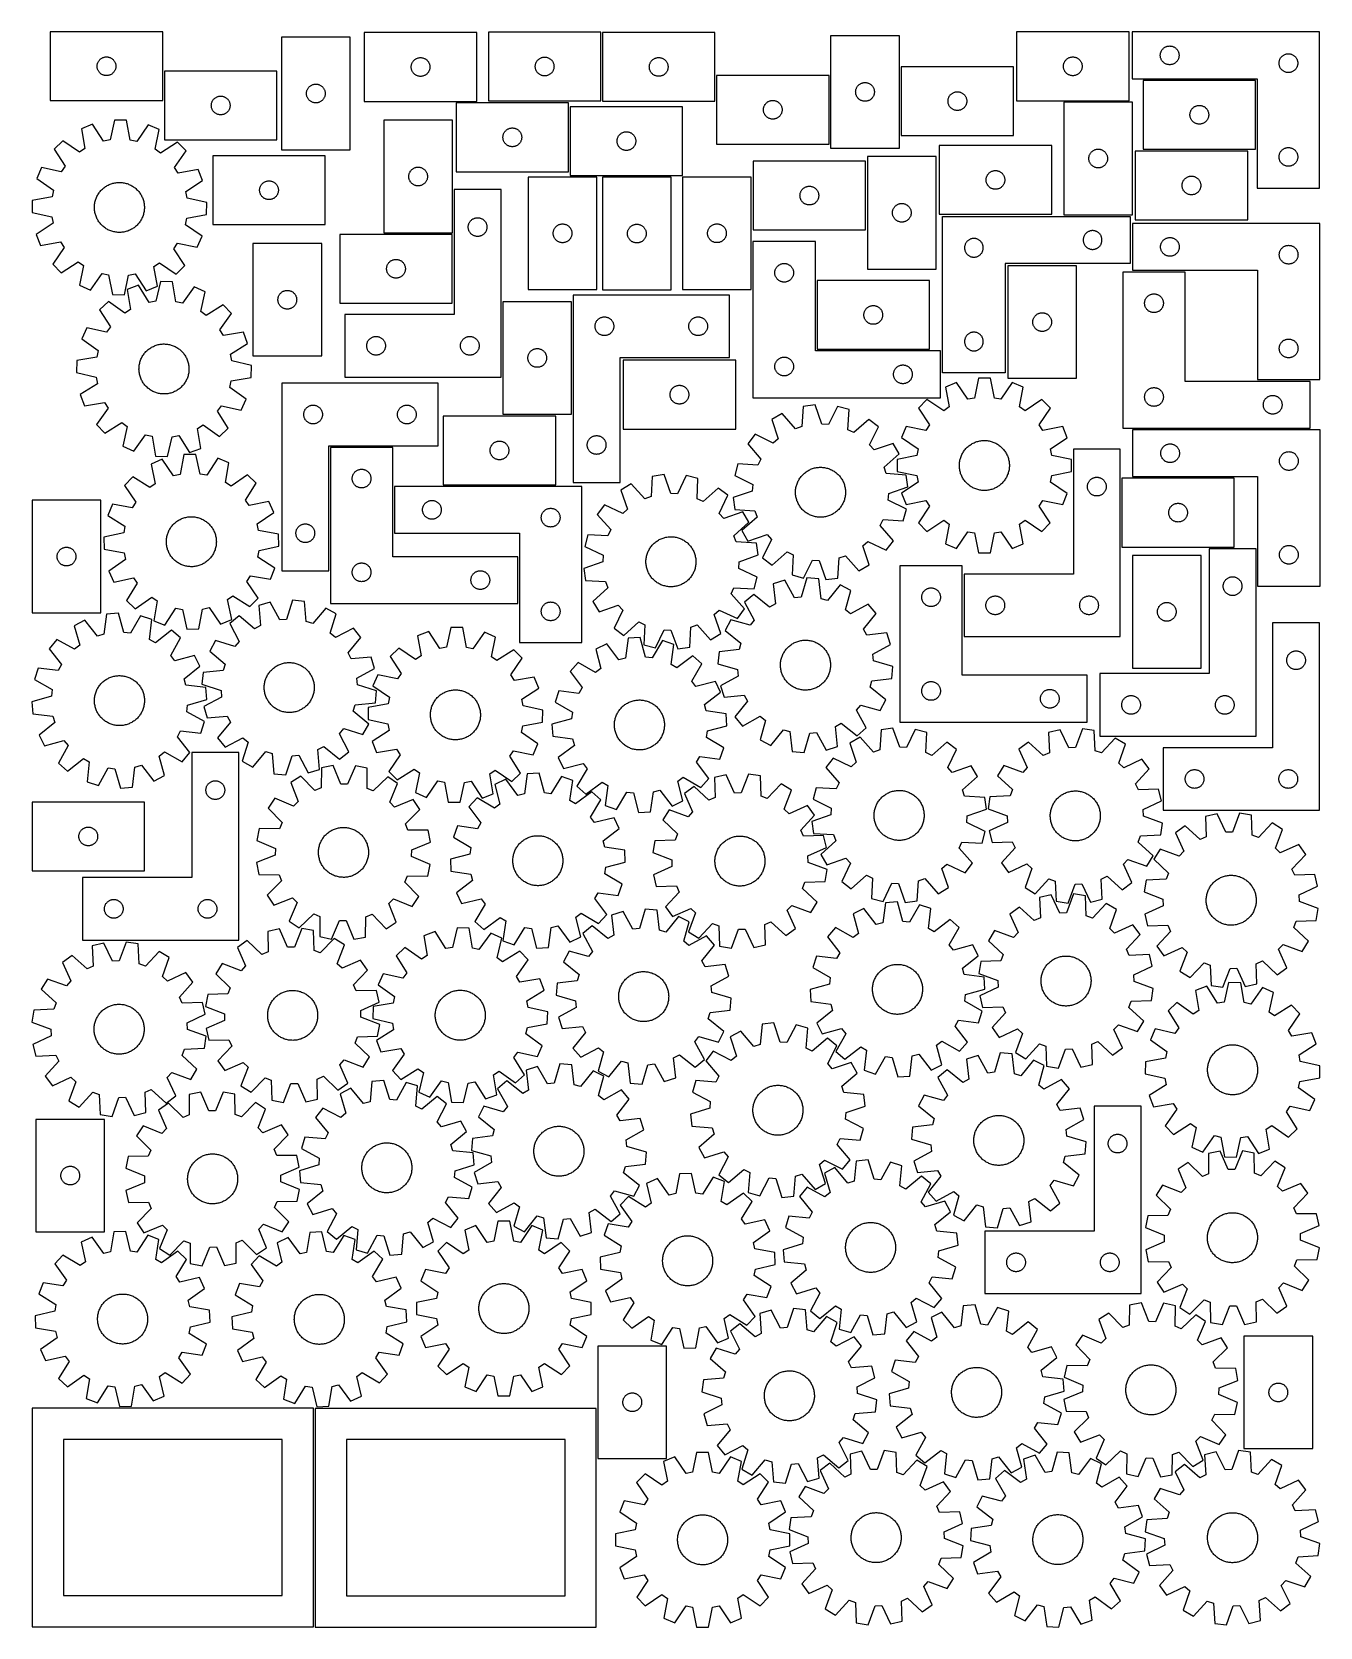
# Model space of a CAD drawing. Header units: millimetres. Extents: x 7 to 1243, y 7 to 1538.
import ezdxf

# ---------------------------------------------------------------- set-up
doc = ezdxf.new("R2010")
doc.units = ezdxf.units.MM
doc.layers.add('CUT', color=7, linetype='CONTINUOUS', true_color=0x000000)

msp = doc.modelspace()

# ---------------------------------------------------------------- linework, layer by layer
at = {"layer": 'CUT'}
for p, q in [((132.119231, 1538.303987), (24.119231, 1538.303987)), ((24.119231, 1538.303987), (24.119231, 1472.303987)), ((132.119231, 1472.303987), (132.119231, 1538.303987)), ((246.143884, 1533.153838), (246.143884, 1425.153838)), ((312.143884, 1533.153838), (246.143884, 1533.153838)), ((312.143884, 1425.153838), (312.143884, 1533.153838)), ((433.68283, 1537.595735), (325.68283, 1537.595735)), ((325.68283, 1537.595735), (325.68283, 1471.595735)), ((433.68283, 1471.595735), (433.68283, 1537.595735)), ((552.840665, 1538.077671), (444.840665, 1538.077671)), ((444.840665, 1538.077671), (444.840665, 1472.077671)), ((552.840665, 1472.077671), (552.840665, 1538.077671)), ((662.362029, 1537.65799), (554.362029, 1537.65799)), ((554.362029, 1537.65799), (554.362029, 1471.65799)), ((662.362029, 1471.65799), (662.362029, 1537.65799)), ((839.468321, 1534.658724), (773.468321, 1534.658724)), ((773.468321, 1534.658724), (773.468321, 1426.658724)), ((839.468321, 1426.658724), (839.468321, 1534.658724)), ((1059.967681, 1538.255647), (951.967681, 1538.255647)), ((951.967681, 1538.255647), (951.967681, 1472.255647)), ((1059.967681, 1472.255647), (1059.967681, 1538.255647)), ((1242.996166, 1538.280064), (1062.996166, 1538.280064)), ((1062.996166, 1538.280064), (1062.996166, 1493.280064)), ((1242.996166, 1388.280064), (1242.996166, 1538.280064)), ((1090.015436, 1516.368692), (1090.073162, 1516.9548)), ((1090.073162, 1516.9548), (1090.169099, 1517.535877)), ((1090.169099, 1517.535877), (1090.302834, 1518.109436)), ((1090.302834, 1518.109436), (1090.473795, 1518.673019)), ((1090.473795, 1518.673019), (1090.68125, 1519.224215)), ((1090.68125, 1519.224215), (1090.924311, 1519.760662)), ((1090.924311, 1519.760662), (1091.201937, 1520.280064)), ((1091.201937, 1520.280064), (1091.51294, 1520.780196)), ((1091.51294, 1520.780196), (1091.855986, 1521.258917)), ((1091.855986, 1521.258917), (1092.229608, 1521.714177)), ((1092.229608, 1521.714177), (1092.632205, 1522.144025)), ((1092.632205, 1522.144025), (1093.062054, 1522.546622)), ((1093.062054, 1522.546622), (1093.517313, 1522.920244)), ((1093.517313, 1522.920244), (1093.996034, 1523.263291)), ((1093.996034, 1523.263291), (1094.496166, 1523.574293)), ((1094.496166, 1523.574293), (1095.015568, 1523.851919)), ((1095.015568, 1523.851919), (1095.552015, 1524.09498)), ((1095.552015, 1524.09498), (1096.103211, 1524.302435)), ((1096.103211, 1524.302435), (1096.666795, 1524.473397)), ((1096.666795, 1524.473397), (1097.240353, 1524.607132)), ((1097.240353, 1524.607132), (1097.82143, 1524.703068)), ((1097.82143, 1524.703068), (1098.407538, 1524.760795)), ((1098.407538, 1524.760795), (1098.996166, 1524.780064)), ((1098.996166, 1524.780064), (1099.584794, 1524.760795)), ((1099.584794, 1524.760795), (1100.170902, 1524.703068)), ((1100.170902, 1524.703068), (1100.751979, 1524.607132)), ((1100.751979, 1524.607132), (1101.325537, 1524.473397)), ((1101.325537, 1524.473397), (1101.889121, 1524.302435)), ((1101.889121, 1524.302435), (1102.440317, 1524.09498)), ((1102.440317, 1524.09498), (1102.976764, 1523.851919)), ((1102.976764, 1523.851919), (1103.496166, 1523.574293)), ((1103.496166, 1523.574293), (1103.996298, 1523.263291)), ((1103.996298, 1523.263291), (1104.475019, 1522.920244)), ((1104.475019, 1522.920244), (1104.930278, 1522.546622)), ((1104.930278, 1522.546622), (1105.360127, 1522.144025)), ((1105.360127, 1522.144025), (1105.762724, 1521.714177)), ((1105.762724, 1521.714177), (1106.136346, 1521.258917)), ((1106.136346, 1521.258917), (1106.479393, 1520.780196)), ((1106.479393, 1520.780196), (1106.790395, 1520.280064)), ((1106.790395, 1520.280064), (1107.068021, 1519.760662)), ((1107.068021, 1519.760662), (1107.311082, 1519.224215)), ((1107.311082, 1519.224215), (1107.518537, 1518.673019)), ((1107.518537, 1518.673019), (1107.689498, 1518.109436)), ((1107.689498, 1518.109436), (1107.823234, 1517.535877)), ((1107.823234, 1517.535877), (1107.91917, 1516.9548)), ((1107.91917, 1516.9548), (1107.976896, 1516.368692)), ((1209.015568, 1516.351919), (1209.552015, 1516.59498)), ((1209.552015, 1516.59498), (1210.103211, 1516.802435)), ((1210.103211, 1516.802435), (1210.666795, 1516.973397)), ((1210.666795, 1516.973397), (1211.240353, 1517.107132)), ((1211.240353, 1517.107132), (1211.82143, 1517.203068)), ((1211.82143, 1517.203068), (1212.407538, 1517.260795)), ((1212.407538, 1517.260795), (1212.996166, 1517.280064)), ((1212.996166, 1517.280064), (1213.584794, 1517.260795)), ((1213.584794, 1517.260795), (1214.170902, 1517.203068)), ((1214.170902, 1517.203068), (1214.751979, 1517.107132)), ((1214.751979, 1517.107132), (1215.325537, 1516.973397)), ((1215.325537, 1516.973397), (1215.889121, 1516.802435)), ((1215.889121, 1516.802435), (1216.440317, 1516.59498)), ((1216.440317, 1516.59498), (1216.976764, 1516.351919)), ((69.119231, 1505.303987), (69.138501, 1505.892615)), ((69.138501, 1504.715358), (69.119231, 1505.303987)), ((69.138501, 1505.892615), (69.196227, 1506.478722)), ((69.196227, 1504.129251), (69.138501, 1504.715358)), ((69.196227, 1506.478722), (69.292163, 1507.059799)), ((69.292163, 1503.548174), (69.196227, 1504.129251)), ((69.292163, 1507.059799), (69.425899, 1507.633358)), ((69.425899, 1502.974615), (69.292163, 1503.548174)), ((69.425899, 1507.633358), (69.59686, 1508.196942)), ((69.59686, 1502.411031), (69.425899, 1502.974615)), ((69.59686, 1508.196942), (69.804315, 1508.748137)), ((69.804315, 1501.859836), (69.59686, 1502.411031)), ((69.804315, 1508.748137), (70.047376, 1509.284585)), ((70.047376, 1501.323388), (69.804315, 1501.859836)), ((70.047376, 1509.284585), (70.325002, 1509.803987)), ((70.325002, 1500.803987), (70.047376, 1501.323388)), ((70.325002, 1509.803987), (70.636004, 1510.304119)), ((70.636004, 1510.304119), (70.979051, 1510.782839)), ((70.979051, 1510.782839), (71.352673, 1511.238099)), ((71.352673, 1511.238099), (71.75527, 1511.667948)), ((71.75527, 1511.667948), (72.185119, 1512.070545)), ((72.185119, 1512.070545), (72.640378, 1512.444167)), ((72.640378, 1512.444167), (73.119099, 1512.787213)), ((73.119099, 1512.787213), (73.619231, 1513.098215)), ((73.619231, 1513.098215), (74.138633, 1513.375841)), ((74.138633, 1513.375841), (74.67508, 1513.618902)), ((74.67508, 1513.618902), (75.226276, 1513.826358)), ((75.226276, 1513.826358), (75.78986, 1513.997319)), ((75.78986, 1513.997319), (76.363418, 1514.131054)), ((76.363418, 1514.131054), (76.944495, 1514.22699)), ((76.944495, 1514.22699), (77.530603, 1514.284717)), ((77.530603, 1514.284717), (78.119231, 1514.303987)), ((78.119231, 1514.303987), (78.707859, 1514.284717)), ((78.707859, 1514.284717), (79.293967, 1514.22699)), ((79.293967, 1514.22699), (79.875044, 1514.131054)), ((79.875044, 1514.131054), (80.448602, 1513.997319)), ((80.448602, 1513.997319), (81.012186, 1513.826358)), ((81.012186, 1513.826358), (81.563382, 1513.618902)), ((81.563382, 1513.618902), (82.099829, 1513.375841)), ((82.099829, 1513.375841), (82.619231, 1513.098215)), ((82.619231, 1513.098215), (83.119363, 1512.787213)), ((83.119363, 1512.787213), (83.598084, 1512.444167)), ((83.598084, 1512.444167), (84.053343, 1512.070545)), ((84.053343, 1512.070545), (84.483192, 1511.667948)), ((84.483192, 1511.667948), (84.885789, 1511.238099)), ((84.885789, 1511.238099), (85.259411, 1510.782839)), ((85.259411, 1510.782839), (85.602457, 1510.304119)), ((85.602457, 1510.304119), (85.91346, 1509.803987)), ((85.91346, 1509.803987), (86.191086, 1509.284585)), ((86.191086, 1501.323388), (85.91346, 1500.803987)), ((86.191086, 1509.284585), (86.434147, 1508.748137)), ((86.434147, 1501.859836), (86.191086, 1501.323388)), ((86.434147, 1508.748137), (86.641602, 1508.196942)), ((86.641602, 1502.411031), (86.434147, 1501.859836)), ((86.641602, 1508.196942), (86.812563, 1507.633358)), ((86.812563, 1502.974615), (86.641602, 1502.411031)), ((86.812563, 1507.633358), (86.946298, 1507.059799)), ((86.946298, 1503.548174), (86.812563, 1502.974615)), ((86.946298, 1507.059799), (87.042235, 1506.478722)), ((87.042235, 1504.129251), (86.946298, 1503.548174)), ((87.042235, 1506.478722), (87.099961, 1505.892615)), ((87.099961, 1504.715358), (87.042235, 1504.129251)), ((87.099961, 1505.892615), (87.119231, 1505.303987)), ((87.119231, 1505.303987), (87.099961, 1504.715358)), ((370.68283, 1504.595735), (370.702099, 1505.184363)), ((370.702099, 1504.007106), (370.68283, 1504.595735)), ((370.702099, 1505.184363), (370.759826, 1505.77047)), ((370.759826, 1503.420999), (370.702099, 1504.007106)), ((370.759826, 1505.77047), (370.855762, 1506.351547)), ((370.855762, 1502.839922), (370.759826, 1503.420999)), ((370.855762, 1506.351547), (370.989497, 1506.925106)), ((370.989497, 1502.266363), (370.855762, 1502.839922)), ((370.989497, 1506.925106), (371.160458, 1507.48869)), ((371.160458, 1501.702779), (370.989497, 1502.266363)), ((371.160458, 1507.48869), (371.367914, 1508.039885)), ((371.367914, 1501.151584), (371.160458, 1501.702779)), ((371.367914, 1508.039885), (371.610975, 1508.576333)), ((371.610975, 1508.576333), (371.888601, 1509.095735)), ((371.888601, 1509.095735), (372.199603, 1509.595867)), ((372.199603, 1509.595867), (372.54265, 1510.074587)), ((372.54265, 1510.074587), (372.916271, 1510.529847)), ((372.916271, 1510.529847), (373.318869, 1510.959696)), ((373.318869, 1510.959696), (373.748717, 1511.362293)), ((373.748717, 1511.362293), (374.203977, 1511.735915)), ((374.203977, 1511.735915), (374.682698, 1512.078961)), ((374.682698, 1512.078961), (375.18283, 1512.389963)), ((375.18283, 1512.389963), (375.702231, 1512.667589)), ((375.702231, 1512.667589), (376.238679, 1512.91065)), ((376.238679, 1512.91065), (376.789874, 1513.118106)), ((376.789874, 1513.118106), (377.353458, 1513.289067)), ((377.353458, 1513.289067), (377.927017, 1513.422802)), ((377.927017, 1513.422802), (378.508094, 1513.518738)), ((378.508094, 1513.518738), (379.094201, 1513.576465)), ((379.094201, 1513.576465), (379.68283, 1513.595735)), ((379.68283, 1513.595735), (380.271458, 1513.576465)), ((380.271458, 1513.576465), (380.857565, 1513.518738)), ((380.857565, 1513.518738), (381.438643, 1513.422802)), ((381.438643, 1513.422802), (382.012201, 1513.289067)), ((382.012201, 1513.289067), (382.575785, 1513.118106)), ((382.575785, 1513.118106), (383.12698, 1512.91065)), ((383.12698, 1512.91065), (383.663428, 1512.667589)), ((383.663428, 1512.667589), (384.18283, 1512.389963)), ((384.18283, 1512.389963), (384.682962, 1512.078961)), ((384.682962, 1512.078961), (385.161682, 1511.735915)), ((385.161682, 1511.735915), (385.616942, 1511.362293)), ((385.616942, 1511.362293), (386.046791, 1510.959696)), ((386.046791, 1510.959696), (386.449388, 1510.529847)), ((386.449388, 1510.529847), (386.82301, 1510.074587)), ((386.82301, 1510.074587), (387.166056, 1509.595867)), ((387.166056, 1509.595867), (387.477058, 1509.095735)), ((387.477058, 1509.095735), (387.754684, 1508.576333)), ((387.754684, 1508.576333), (387.997745, 1508.039885)), ((387.997745, 1508.039885), (388.205201, 1507.48869)), ((388.205201, 1501.702779), (387.997745, 1501.151584)), ((388.205201, 1507.48869), (388.376162, 1506.925106)), ((388.376162, 1502.266363), (388.205201, 1501.702779)), ((388.376162, 1506.925106), (388.509897, 1506.351547)), ((388.509897, 1502.839922), (388.376162, 1502.266363)), ((388.509897, 1506.351547), (388.605833, 1505.77047)), ((388.605833, 1503.420999), (388.509897, 1502.839922)), ((388.605833, 1505.77047), (388.66356, 1505.184363)), ((388.66356, 1504.007106), (388.605833, 1503.420999)), ((388.66356, 1505.184363), (388.68283, 1504.595735)), ((388.68283, 1504.595735), (388.66356, 1504.007106)), ((489.840665, 1505.077671), (489.859934, 1505.666299)), ((489.859934, 1504.489043), (489.840665, 1505.077671)), ((489.859934, 1505.666299), (489.917661, 1506.252407)), ((489.917661, 1503.902935), (489.859934, 1504.489043)), ((489.917661, 1506.252407), (490.013597, 1506.833484)), ((490.013597, 1503.321858), (489.917661, 1503.902935)), ((490.013597, 1506.833484), (490.147332, 1507.407043)), ((490.147332, 1502.7483), (490.013597, 1503.321858)), ((490.147332, 1507.407043), (490.318294, 1507.970626)), ((490.318294, 1502.184716), (490.147332, 1502.7483)), ((490.318294, 1507.970626), (490.525749, 1508.521822)), ((490.525749, 1501.63352), (490.318294, 1502.184716)), ((490.525749, 1508.521822), (490.76881, 1509.058269)), ((490.76881, 1501.097073), (490.525749, 1501.63352)), ((490.76881, 1509.058269), (491.046436, 1509.577671)), ((491.046436, 1509.577671), (491.357438, 1510.077803)), ((491.357438, 1510.077803), (491.700485, 1510.556524)), ((491.700485, 1510.556524), (492.074106, 1511.011784)), ((492.074106, 1511.011784), (492.476704, 1511.441632)), ((492.476704, 1511.441632), (492.906552, 1511.844229)), ((492.906552, 1511.844229), (493.361812, 1512.217851)), ((493.361812, 1512.217851), (493.840533, 1512.560898)), ((493.840533, 1512.560898), (494.340665, 1512.8719)), ((494.340665, 1512.8719), (494.860066, 1513.149526)), ((494.860066, 1513.149526), (495.396514, 1513.392587)), ((495.396514, 1513.392587), (495.947709, 1513.600042)), ((495.947709, 1513.600042), (496.511293, 1513.771004)), ((496.511293, 1513.771004), (497.084852, 1513.904739)), ((497.084852, 1513.904739), (497.665929, 1514.000675)), ((497.665929, 1514.000675), (498.252037, 1514.058402)), ((498.252037, 1514.058402), (498.840665, 1514.077671)), ((498.840665, 1514.077671), (499.429293, 1514.058402)), ((499.429293, 1514.058402), (500.0154, 1514.000675)), ((500.0154, 1514.000675), (500.596478, 1513.904739)), ((500.596478, 1513.904739), (501.170036, 1513.771004)), ((501.170036, 1513.771004), (501.73362, 1513.600042)), ((501.73362, 1513.600042), (502.284816, 1513.392587)), ((502.284816, 1513.392587), (502.821263, 1513.149526)), ((502.821263, 1513.149526), (503.340665, 1512.8719)), ((503.340665, 1512.8719), (503.840797, 1512.560898)), ((503.840797, 1512.560898), (504.319518, 1512.217851)), ((504.319518, 1512.217851), (504.774777, 1511.844229)), ((504.774777, 1511.844229), (505.204626, 1511.441632)), ((505.204626, 1511.441632), (505.607223, 1511.011784)), ((505.607223, 1511.011784), (505.980845, 1510.556524)), ((505.980845, 1510.556524), (506.323891, 1510.077803)), ((506.323891, 1510.077803), (506.634893, 1509.577671)), ((506.634893, 1509.577671), (506.912519, 1509.058269)), ((506.912519, 1509.058269), (507.15558, 1508.521822)), ((507.15558, 1501.63352), (506.912519, 1501.097073)), ((507.15558, 1508.521822), (507.363036, 1507.970626)), ((507.363036, 1502.184716), (507.15558, 1501.63352)), ((507.363036, 1507.970626), (507.533997, 1507.407043)), ((507.533997, 1502.7483), (507.363036, 1502.184716)), ((507.533997, 1507.407043), (507.667732, 1506.833484)), ((507.667732, 1503.321858), (507.533997, 1502.7483)), ((507.667732, 1506.833484), (507.763668, 1506.252407)), ((507.763668, 1503.902935), (507.667732, 1503.321858)), ((507.763668, 1506.252407), (507.821395, 1505.666299)), ((507.821395, 1504.489043), (507.763668, 1503.902935)), ((507.821395, 1505.666299), (507.840665, 1505.077671)), ((507.840665, 1505.077671), (507.821395, 1504.489043)), ((599.362029, 1504.65799), (599.381299, 1505.246619)), ((599.381299, 1504.069362), (599.362029, 1504.65799)), ((599.381299, 1505.246619), (599.439025, 1505.832726)), ((599.439025, 1503.483255), (599.381299, 1504.069362)), ((599.439025, 1505.832726), (599.534961, 1506.413803)), ((599.534961, 1502.902178), (599.439025, 1503.483255)), ((599.534961, 1506.413803), (599.668696, 1506.987362)), ((599.668696, 1502.328619), (599.534961, 1502.902178)), ((599.668696, 1506.987362), (599.839658, 1507.550946)), ((599.839658, 1501.765035), (599.668696, 1502.328619)), ((599.839658, 1507.550946), (600.047113, 1508.102141)), ((600.047113, 1501.21384), (599.839658, 1501.765035)), ((600.047113, 1508.102141), (600.290174, 1508.638589)), ((600.290174, 1500.677392), (600.047113, 1501.21384)), ((600.290174, 1508.638589), (600.5678, 1509.15799)), ((600.5678, 1509.15799), (600.878802, 1509.658123)), ((600.878802, 1509.658123), (601.221849, 1510.136843)), ((601.221849, 1510.136843), (601.595471, 1510.592103)), ((601.595471, 1510.592103), (601.998068, 1511.021951)), ((601.998068, 1511.021951), (602.427916, 1511.424549)), ((602.427916, 1511.424549), (602.883176, 1511.798171)), ((602.883176, 1511.798171), (603.361897, 1512.141217)), ((603.361897, 1512.141217), (603.862029, 1512.452219)), ((603.862029, 1512.452219), (604.381431, 1512.729845)), ((604.381431, 1512.729845), (604.917878, 1512.972906)), ((604.917878, 1512.972906), (605.469074, 1513.180362)), ((605.469074, 1513.180362), (606.032657, 1513.351323)), ((606.032657, 1513.351323), (606.606216, 1513.485058)), ((606.606216, 1513.485058), (607.187293, 1513.580994)), ((607.187293, 1513.580994), (607.773401, 1513.638721)), ((607.773401, 1513.638721), (608.362029, 1513.65799)), ((608.362029, 1513.65799), (608.950657, 1513.638721)), ((608.950657, 1513.638721), (609.536765, 1513.580994)), ((609.536765, 1513.580994), (610.117842, 1513.485058)), ((610.117842, 1513.485058), (610.6914, 1513.351323)), ((610.6914, 1513.351323), (611.254984, 1513.180362)), ((611.254984, 1513.180362), (611.80618, 1512.972906)), ((611.80618, 1512.972906), (612.342627, 1512.729845)), ((612.342627, 1512.729845), (612.862029, 1512.452219)), ((612.862029, 1512.452219), (613.362161, 1512.141217)), ((613.362161, 1512.141217), (613.840882, 1511.798171)), ((613.840882, 1511.798171), (614.296141, 1511.424549)), ((614.296141, 1511.424549), (614.72599, 1511.021951)), ((614.72599, 1511.021951), (615.128587, 1510.592103)), ((615.128587, 1510.592103), (615.502209, 1510.136843)), ((615.502209, 1510.136843), (615.845255, 1509.658123)), ((615.845255, 1509.658123), (616.156257, 1509.15799)), ((616.156257, 1509.15799), (616.433883, 1508.638589)), ((616.433883, 1508.638589), (616.676945, 1508.102141)), ((616.676945, 1501.21384), (616.433883, 1500.677392)), ((616.676945, 1508.102141), (616.8844, 1507.550946)), ((616.8844, 1501.765035), (616.676945, 1501.21384)), ((616.8844, 1507.550946), (617.055361, 1506.987362)), ((617.055361, 1502.328619), (616.8844, 1501.765035)), ((617.055361, 1506.987362), (617.189096, 1506.413803)), ((617.189096, 1502.902178), (617.055361, 1502.328619)), ((617.189096, 1506.413803), (617.285033, 1505.832726)), ((617.285033, 1503.483255), (617.189096, 1502.902178)), ((617.285033, 1505.832726), (617.342759, 1505.246619)), ((617.342759, 1504.069362), (617.285033, 1503.483255)), ((617.342759, 1505.246619), (617.362029, 1504.65799)), ((617.362029, 1504.65799), (617.342759, 1504.069362)), ((949.144528, 1504.827183), (841.144528, 1504.827183)), ((841.144528, 1504.827183), (841.144528, 1438.827183)), ((949.144528, 1438.827183), (949.144528, 1504.827183)), ((996.967681, 1505.255647), (996.98695, 1505.844275)), ((996.98695, 1504.667019), (996.967681, 1505.255647)), ((996.98695, 1505.844275), (997.044677, 1506.430382)), ((997.044677, 1504.080911), (996.98695, 1504.667019)), ((997.044677, 1506.430382), (997.140613, 1507.01146)), ((997.140613, 1503.499834), (997.044677, 1504.080911)), ((997.140613, 1507.01146), (997.274348, 1507.585018)), ((997.274348, 1502.926275), (997.140613, 1503.499834)), ((997.274348, 1507.585018), (997.44531, 1508.148602)), ((997.44531, 1502.362692), (997.274348, 1502.926275)), ((997.44531, 1508.148602), (997.652765, 1508.699798)), ((997.652765, 1501.811496), (997.44531, 1502.362692)), ((997.652765, 1508.699798), (997.895826, 1509.236245)), ((997.895826, 1501.275048), (997.652765, 1501.811496)), ((997.895826, 1509.236245), (998.173452, 1509.755647)), ((998.173452, 1500.755647), (997.895826, 1501.275048)), ((998.173452, 1509.755647), (998.484454, 1510.255779)), ((998.484454, 1510.255779), (998.827501, 1510.7345)), ((998.827501, 1510.7345), (999.201122, 1511.189759)), ((999.201122, 1511.189759), (999.60372, 1511.619608)), ((999.60372, 1511.619608), (1000.033568, 1512.022205)), ((1000.033568, 1512.022205), (1000.488828, 1512.395827)), ((1000.488828, 1512.395827), (1000.967549, 1512.738873)), ((1000.967549, 1512.738873), (1001.467681, 1513.049875)), ((1001.467681, 1513.049875), (1001.987082, 1513.327501)), ((1001.987082, 1513.327501), (1002.52353, 1513.570563)), ((1002.52353, 1513.570563), (1003.074725, 1513.778018)), ((1003.074725, 1513.778018), (1003.638309, 1513.948979)), ((1003.638309, 1513.948979), (1004.211868, 1514.082714)), ((1004.211868, 1514.082714), (1004.792945, 1514.17865)), ((1004.792945, 1514.17865), (1005.379053, 1514.236377)), ((1005.379053, 1514.236377), (1005.967681, 1514.255647)), ((1005.967681, 1514.255647), (1006.556309, 1514.236377)), ((1006.556309, 1514.236377), (1007.142416, 1514.17865)), ((1007.142416, 1514.17865), (1007.723494, 1514.082714)), ((1007.723494, 1514.082714), (1008.297052, 1513.948979)), ((1008.297052, 1513.948979), (1008.860636, 1513.778018)), ((1008.860636, 1513.778018), (1009.411832, 1513.570563)), ((1009.411832, 1513.570563), (1009.948279, 1513.327501)), ((1009.948279, 1513.327501), (1010.467681, 1513.049875)), ((1010.467681, 1513.049875), (1010.967813, 1512.738873)), ((1010.967813, 1512.738873), (1011.446534, 1512.395827)), ((1011.446534, 1512.395827), (1011.901793, 1512.022205)), ((1011.901793, 1512.022205), (1012.331642, 1511.619608)), ((1012.331642, 1511.619608), (1012.734239, 1511.189759)), ((1012.734239, 1511.189759), (1013.107861, 1510.7345)), ((1013.107861, 1510.7345), (1013.450907, 1510.255779)), ((1013.450907, 1510.255779), (1013.761909, 1509.755647)), ((1013.761909, 1509.755647), (1014.039535, 1509.236245)), ((1014.039535, 1501.275048), (1013.761909, 1500.755647)), ((1014.039535, 1509.236245), (1014.282596, 1508.699798)), ((1014.282596, 1501.811496), (1014.039535, 1501.275048)), ((1014.282596, 1508.699798), (1014.490052, 1508.148602)), ((1014.490052, 1502.362692), (1014.282596, 1501.811496)), ((1014.490052, 1508.148602), (1014.661013, 1507.585018)), ((1014.661013, 1502.926275), (1014.490052, 1502.362692)), ((1014.661013, 1507.585018), (1014.794748, 1507.01146)), ((1014.794748, 1503.499834), (1014.661013, 1502.926275)), ((1014.794748, 1507.01146), (1014.890684, 1506.430382)), ((1014.890684, 1504.080911), (1014.794748, 1503.499834)), ((1014.890684, 1506.430382), (1014.948411, 1505.844275)), ((1014.948411, 1504.667019), (1014.890684, 1504.080911)), ((1014.948411, 1505.844275), (1014.967681, 1505.255647)), ((1014.967681, 1505.255647), (1014.948411, 1504.667019)), ((1089.996166, 1515.780064), (1090.015436, 1516.368692)), ((1090.015436, 1515.191436), (1089.996166, 1515.780064)), ((1090.073162, 1514.605328), (1090.015436, 1515.191436)), ((1090.169099, 1514.024251), (1090.073162, 1514.605328)), ((1090.302834, 1513.450693), (1090.169099, 1514.024251)), ((1090.473795, 1512.887109), (1090.302834, 1513.450693)), ((1090.68125, 1512.335913), (1090.473795, 1512.887109)), ((1090.924311, 1511.799466), (1090.68125, 1512.335913)), ((1091.201937, 1511.280064), (1090.924311, 1511.799466)), ((1091.51294, 1510.779932), (1091.201937, 1511.280064)), ((1091.855986, 1510.301211), (1091.51294, 1510.779932)), ((1092.229608, 1509.845952), (1091.855986, 1510.301211)), ((1092.632205, 1509.416103), (1092.229608, 1509.845952)), ((1093.062054, 1509.013506), (1092.632205, 1509.416103)), ((1093.517313, 1508.639884), (1093.062054, 1509.013506)), ((1093.996034, 1508.296838), (1093.517313, 1508.639884)), ((1094.496166, 1507.985836), (1093.996034, 1508.296838)), ((1095.015568, 1507.70821), (1094.496166, 1507.985836)), ((1095.552015, 1507.465148), (1095.015568, 1507.70821)), ((1096.103211, 1507.257693), (1095.552015, 1507.465148)), ((1096.666795, 1507.086732), (1096.103211, 1507.257693)), ((1097.240353, 1506.952997), (1096.666795, 1507.086732)), ((1097.82143, 1506.85706), (1097.240353, 1506.952997)), ((1098.407538, 1506.799334), (1097.82143, 1506.85706)), ((1098.996166, 1506.780064), (1098.407538, 1506.799334)), ((1099.584794, 1506.799334), (1098.996166, 1506.780064)), ((1100.170902, 1506.85706), (1099.584794, 1506.799334)), ((1100.751979, 1506.952997), (1100.170902, 1506.85706)), ((1101.325537, 1507.086732), (1100.751979, 1506.952997)), ((1101.889121, 1507.257693), (1101.325537, 1507.086732)), ((1102.440317, 1507.465148), (1101.889121, 1507.257693)), ((1102.976764, 1507.70821), (1102.440317, 1507.465148)), ((1103.496166, 1507.985836), (1102.976764, 1507.70821)), ((1103.996298, 1508.296838), (1103.496166, 1507.985836)), ((1104.475019, 1508.639884), (1103.996298, 1508.296838)), ((1104.930278, 1509.013506), (1104.475019, 1508.639884)), ((1105.360127, 1509.416103), (1104.930278, 1509.013506)), ((1105.762724, 1509.845952), (1105.360127, 1509.416103)), ((1106.136346, 1510.301211), (1105.762724, 1509.845952)), ((1106.479393, 1510.779932), (1106.136346, 1510.301211)), ((1106.790395, 1511.280064), (1106.479393, 1510.779932)), ((1107.068021, 1511.799466), (1106.790395, 1511.280064)), ((1107.311082, 1512.335913), (1107.068021, 1511.799466)), ((1107.518537, 1512.887109), (1107.311082, 1512.335913)), ((1107.689498, 1513.450693), (1107.518537, 1512.887109)), ((1107.823234, 1514.024251), (1107.689498, 1513.450693)), ((1107.91917, 1514.605328), (1107.823234, 1514.024251)), ((1107.976896, 1515.191436), (1107.91917, 1514.605328)), ((1107.976896, 1516.368692), (1107.996166, 1515.780064)), ((1107.996166, 1515.780064), (1107.976896, 1515.191436)), ((1203.996166, 1508.280064), (1204.015436, 1508.868692)), ((1204.015436, 1507.691436), (1203.996166, 1508.280064)), ((1204.015436, 1508.868692), (1204.073162, 1509.4548)), ((1204.073162, 1507.105328), (1204.015436, 1507.691436)), ((1204.073162, 1509.4548), (1204.169099, 1510.035877)), ((1204.169099, 1506.524251), (1204.073162, 1507.105328)), ((1204.169099, 1510.035877), (1204.302834, 1510.609436)), ((1204.302834, 1505.950693), (1204.169099, 1506.524251)), ((1204.302834, 1510.609436), (1204.473795, 1511.173019)), ((1204.473795, 1505.387109), (1204.302834, 1505.950693)), ((1204.473795, 1511.173019), (1204.68125, 1511.724215)), ((1204.68125, 1504.835913), (1204.473795, 1505.387109)), ((1204.68125, 1511.724215), (1204.924311, 1512.260662)), ((1204.924311, 1504.299466), (1204.68125, 1504.835913)), ((1204.924311, 1512.260662), (1205.201937, 1512.780064)), ((1205.201937, 1503.780064), (1204.924311, 1504.299466)), ((1205.201937, 1512.780064), (1205.51294, 1513.280196)), ((1205.51294, 1503.279932), (1205.201937, 1503.780064)), ((1205.51294, 1513.280196), (1205.855986, 1513.758917)), ((1205.855986, 1502.801211), (1205.51294, 1503.279932)), ((1205.855986, 1513.758917), (1206.229608, 1514.214177)), ((1206.229608, 1502.345952), (1205.855986, 1502.801211)), ((1206.229608, 1514.214177), (1206.632205, 1514.644025)), ((1206.632205, 1501.916103), (1206.229608, 1502.345952)), ((1206.632205, 1514.644025), (1207.062054, 1515.046622)), ((1207.062054, 1501.513506), (1206.632205, 1501.916103)), ((1207.062054, 1515.046622), (1207.517313, 1515.420244)), ((1207.517313, 1501.139884), (1207.062054, 1501.513506)), ((1207.517313, 1515.420244), (1207.996034, 1515.763291)), ((1207.996034, 1515.763291), (1208.496166, 1516.074293)), ((1208.496166, 1516.074293), (1209.015568, 1516.351919)), ((1216.976764, 1516.351919), (1217.496166, 1516.074293)), ((1217.496166, 1516.074293), (1217.996298, 1515.763291)), ((1217.996298, 1515.763291), (1218.475019, 1515.420244)), ((1218.475019, 1515.420244), (1218.930278, 1515.046622)), ((1218.930278, 1501.513506), (1218.475019, 1501.139884)), ((1218.930278, 1515.046622), (1219.360127, 1514.644025)), ((1219.360127, 1501.916103), (1218.930278, 1501.513506)), ((1219.360127, 1514.644025), (1219.762724, 1514.214177)), ((1219.762724, 1502.345952), (1219.360127, 1501.916103)), ((1219.762724, 1514.214177), (1220.136346, 1513.758917)), ((1220.136346, 1502.801211), (1219.762724, 1502.345952)), ((1220.136346, 1513.758917), (1220.479393, 1513.280196)), ((1220.479393, 1503.279932), (1220.136346, 1502.801211)), ((1220.479393, 1513.280196), (1220.790395, 1512.780064)), ((1220.790395, 1503.780064), (1220.479393, 1503.279932)), ((1220.790395, 1512.780064), (1221.068021, 1512.260662)), ((1221.068021, 1504.299466), (1220.790395, 1503.780064)), ((1221.068021, 1512.260662), (1221.311082, 1511.724215)), ((1221.311082, 1504.835913), (1221.068021, 1504.299466)), ((1221.311082, 1511.724215), (1221.518537, 1511.173019)), ((1221.518537, 1505.387109), (1221.311082, 1504.835913)), ((1221.518537, 1511.173019), (1221.689498, 1510.609436)), ((1221.689498, 1505.950693), (1221.518537, 1505.387109)), ((1221.689498, 1510.609436), (1221.823234, 1510.035877)), ((1221.823234, 1506.524251), (1221.689498, 1505.950693)), ((1221.823234, 1510.035877), (1221.91917, 1509.4548)), ((1221.91917, 1507.105328), (1221.823234, 1506.524251)), ((1221.91917, 1509.4548), (1221.976896, 1508.868692)), ((1221.976896, 1507.691436), (1221.91917, 1507.105328)), ((1221.976896, 1508.868692), (1221.996166, 1508.280064)), ((1221.996166, 1508.280064), (1221.976896, 1507.691436)), ((70.636004, 1500.303854), (70.325002, 1500.803987)), ((70.979051, 1499.825134), (70.636004, 1500.303854)), ((71.352673, 1499.369874), (70.979051, 1499.825134)), ((71.75527, 1498.940026), (71.352673, 1499.369874)), ((72.185119, 1498.537428), (71.75527, 1498.940026)), ((72.640378, 1498.163806), (72.185119, 1498.537428)), ((73.119099, 1497.82076), (72.640378, 1498.163806)), ((73.619231, 1497.509758), (73.119099, 1497.82076)), ((74.138633, 1497.232132), (73.619231, 1497.509758)), ((74.67508, 1496.989071), (74.138633, 1497.232132)), ((75.226276, 1496.781615), (74.67508, 1496.989071)), ((75.78986, 1496.610654), (75.226276, 1496.781615)), ((76.363418, 1496.476919), (75.78986, 1496.610654)), ((76.944495, 1496.380983), (76.363418, 1496.476919)), ((77.530603, 1496.323256), (76.944495, 1496.380983)), ((78.119231, 1496.303987), (77.530603, 1496.323256)), ((78.707859, 1496.323256), (78.119231, 1496.303987)), ((79.293967, 1496.380983), (78.707859, 1496.323256)), ((79.875044, 1496.476919), (79.293967, 1496.380983)), ((80.448602, 1496.610654), (79.875044, 1496.476919)), ((81.012186, 1496.781615), (80.448602, 1496.610654)), ((81.563382, 1496.989071), (81.012186, 1496.781615)), ((82.099829, 1497.232132), (81.563382, 1496.989071)), ((82.619231, 1497.509758), (82.099829, 1497.232132)), ((83.119363, 1497.82076), (82.619231, 1497.509758)), ((83.598084, 1498.163806), (83.119363, 1497.82076)), ((84.053343, 1498.537428), (83.598084, 1498.163806)), ((84.483192, 1498.940026), (84.053343, 1498.537428)), ((84.885789, 1499.369874), (84.483192, 1498.940026)), ((85.259411, 1499.825134), (84.885789, 1499.369874)), ((85.602457, 1500.303854), (85.259411, 1499.825134)), ((85.91346, 1500.803987), (85.602457, 1500.303854)), ((241.789519, 1500.659944), (133.789519, 1500.659944)), ((133.789519, 1500.659944), (133.789519, 1434.659944)), ((241.789519, 1434.659944), (241.789519, 1500.659944)), ((272.779923, 1485.517799), (273.209772, 1485.920396)), ((273.209772, 1485.920396), (273.665031, 1486.294018)), ((273.665031, 1486.294018), (274.143752, 1486.637064)), ((274.143752, 1486.637064), (274.643884, 1486.948066)), ((274.643884, 1486.948066), (275.163286, 1487.225693)), ((275.163286, 1487.225693), (275.699733, 1487.468754)), ((275.699733, 1487.468754), (276.250929, 1487.676209)), ((276.250929, 1487.676209), (276.814513, 1487.84717)), ((276.814513, 1487.84717), (277.388071, 1487.980905)), ((277.388071, 1487.980905), (277.969148, 1488.076842)), ((277.969148, 1488.076842), (278.555256, 1488.134568)), ((278.555256, 1488.134568), (279.143884, 1488.153838)), ((279.143884, 1488.153838), (279.732512, 1488.134568)), ((279.732512, 1488.134568), (280.31862, 1488.076842)), ((280.31862, 1488.076842), (280.899697, 1487.980905)), ((280.899697, 1487.980905), (281.473255, 1487.84717)), ((281.473255, 1487.84717), (282.036839, 1487.676209)), ((282.036839, 1487.676209), (282.588035, 1487.468754)), ((282.588035, 1487.468754), (283.124482, 1487.225693)), ((283.124482, 1487.225693), (283.643884, 1486.948066)), ((283.643884, 1486.948066), (284.144016, 1486.637064)), ((284.144016, 1486.637064), (284.622737, 1486.294018)), ((284.622737, 1486.294018), (285.077996, 1485.920396)), ((285.077996, 1485.920396), (285.507845, 1485.517799)), ((371.610975, 1500.615136), (371.367914, 1501.151584)), ((371.888601, 1500.095735), (371.610975, 1500.615136)), ((372.199603, 1499.595603), (371.888601, 1500.095735)), ((372.54265, 1499.116882), (372.199603, 1499.595603)), ((372.916271, 1498.661622), (372.54265, 1499.116882)), ((373.318869, 1498.231774), (372.916271, 1498.661622)), ((373.748717, 1497.829176), (373.318869, 1498.231774)), ((374.203977, 1497.455555), (373.748717, 1497.829176)), ((374.682698, 1497.112508), (374.203977, 1497.455555)), ((375.18283, 1496.801506), (374.682698, 1497.112508)), ((375.702231, 1496.52388), (375.18283, 1496.801506)), ((376.238679, 1496.280819), (375.702231, 1496.52388)), ((376.789874, 1496.073363), (376.238679, 1496.280819)), ((377.353458, 1495.902402), (376.789874, 1496.073363)), ((377.927017, 1495.768667), (377.353458, 1495.902402)), ((378.508094, 1495.672731), (377.927017, 1495.768667)), ((379.094201, 1495.615004), (378.508094, 1495.672731)), ((379.68283, 1495.595735), (379.094201, 1495.615004)), ((380.271458, 1495.615004), (379.68283, 1495.595735)), ((380.857565, 1495.672731), (380.271458, 1495.615004)), ((381.438643, 1495.768667), (380.857565, 1495.672731)), ((382.012201, 1495.902402), (381.438643, 1495.768667)), ((382.575785, 1496.073363), (382.012201, 1495.902402)), ((383.12698, 1496.280819), (382.575785, 1496.073363)), ((383.663428, 1496.52388), (383.12698, 1496.280819)), ((384.18283, 1496.801506), (383.663428, 1496.52388)), ((384.682962, 1497.112508), (384.18283, 1496.801506)), ((385.161682, 1497.455555), (384.682962, 1497.112508)), ((385.616942, 1497.829176), (385.161682, 1497.455555)), ((386.046791, 1498.231774), (385.616942, 1497.829176)), ((386.449388, 1498.661622), (386.046791, 1498.231774)), ((386.82301, 1499.116882), (386.449388, 1498.661622)), ((387.166056, 1499.595603), (386.82301, 1499.116882)), ((387.477058, 1500.095735), (387.166056, 1499.595603)), ((387.754684, 1500.615136), (387.477058, 1500.095735)), ((387.997745, 1501.151584), (387.754684, 1500.615136)), ((491.046436, 1500.577671), (490.76881, 1501.097073)), ((491.357438, 1500.077539), (491.046436, 1500.577671)), ((491.700485, 1499.598818), (491.357438, 1500.077539)), ((492.074106, 1499.143559), (491.700485, 1499.598818)), ((492.476704, 1498.71371), (492.074106, 1499.143559)), ((492.906552, 1498.311113), (492.476704, 1498.71371)), ((493.361812, 1497.937491), (492.906552, 1498.311113)), ((493.840533, 1497.594445), (493.361812, 1497.937491)), ((494.340665, 1497.283443), (493.840533, 1497.594445)), ((494.860066, 1497.005817), (494.340665, 1497.283443)), ((495.396514, 1496.762755), (494.860066, 1497.005817)), ((495.947709, 1496.5553), (495.396514, 1496.762755)), ((496.511293, 1496.384339), (495.947709, 1496.5553)), ((497.084852, 1496.250604), (496.511293, 1496.384339)), ((497.665929, 1496.154667), (497.084852, 1496.250604)), ((498.252037, 1496.096941), (497.665929, 1496.154667)), ((498.840665, 1496.077671), (498.252037, 1496.096941)), ((499.429293, 1496.096941), (498.840665, 1496.077671)), ((500.0154, 1496.154667), (499.429293, 1496.096941)), ((500.596478, 1496.250604), (500.0154, 1496.154667)), ((501.170036, 1496.384339), (500.596478, 1496.250604)), ((501.73362, 1496.5553), (501.170036, 1496.384339)), ((502.284816, 1496.762755), (501.73362, 1496.5553)), ((502.821263, 1497.005817), (502.284816, 1496.762755)), ((503.340665, 1497.283443), (502.821263, 1497.005817)), ((503.840797, 1497.594445), (503.340665, 1497.283443)), ((504.319518, 1497.937491), (503.840797, 1497.594445)), ((504.774777, 1498.311113), (504.319518, 1497.937491)), ((505.204626, 1498.71371), (504.774777, 1498.311113)), ((505.607223, 1499.143559), (505.204626, 1498.71371)), ((505.980845, 1499.598818), (505.607223, 1499.143559)), ((506.323891, 1500.077539), (505.980845, 1499.598818)), ((506.634893, 1500.577671), (506.323891, 1500.077539)), ((506.912519, 1501.097073), (506.634893, 1500.577671)), ((600.5678, 1500.15799), (600.290174, 1500.677392)), ((600.878802, 1499.657858), (600.5678, 1500.15799)), ((601.221849, 1499.179138), (600.878802, 1499.657858)), ((601.595471, 1498.723878), (601.221849, 1499.179138)), ((601.998068, 1498.294029), (601.595471, 1498.723878)), ((602.427916, 1497.891432), (601.998068, 1498.294029)), ((602.883176, 1497.51781), (602.427916, 1497.891432)), ((603.361897, 1497.174764), (602.883176, 1497.51781)), ((603.862029, 1496.863762), (603.361897, 1497.174764)), ((604.381431, 1496.586136), (603.862029, 1496.863762)), ((604.917878, 1496.343075), (604.381431, 1496.586136)), ((605.469074, 1496.135619), (604.917878, 1496.343075)), ((606.032657, 1495.964658), (605.469074, 1496.135619)), ((606.606216, 1495.830923), (606.032657, 1495.964658)), ((607.187293, 1495.734987), (606.606216, 1495.830923)), ((607.773401, 1495.67726), (607.187293, 1495.734987)), ((608.362029, 1495.65799), (607.773401, 1495.67726)), ((608.950657, 1495.67726), (608.362029, 1495.65799)), ((609.536765, 1495.734987), (608.950657, 1495.67726)), ((610.117842, 1495.830923), (609.536765, 1495.734987)), ((610.6914, 1495.964658), (610.117842, 1495.830923)), ((611.254984, 1496.135619), (610.6914, 1495.964658)), ((611.80618, 1496.343075), (611.254984, 1496.135619)), ((612.342627, 1496.586136), (611.80618, 1496.343075)), ((612.862029, 1496.863762), (612.342627, 1496.586136)), ((613.362161, 1497.174764), (612.862029, 1496.863762)), ((613.840882, 1497.51781), (613.362161, 1497.174764)), ((614.296141, 1497.891432), (613.840882, 1497.51781)), ((614.72599, 1498.294029), (614.296141, 1497.891432)), ((615.128587, 1498.723878), (614.72599, 1498.294029)), ((615.502209, 1499.179138), (615.128587, 1498.723878)), ((615.845255, 1499.657858), (615.502209, 1499.179138)), ((616.156257, 1500.15799), (615.845255, 1499.657858)), ((616.433883, 1500.677392), (616.156257, 1500.15799)), ((771.905181, 1496.527131), (663.905181, 1496.527131)), ((663.905181, 1496.527131), (663.905181, 1430.527131)), ((771.905181, 1430.527131), (771.905181, 1496.527131)), ((798.985095, 1485.658856), (799.328141, 1486.137576)), ((799.328141, 1486.137576), (799.701763, 1486.592836)), ((799.701763, 1486.592836), (800.10436, 1487.022685)), ((800.10436, 1487.022685), (800.534209, 1487.425282)), ((800.534209, 1487.425282), (800.989468, 1487.798904)), ((800.989468, 1487.798904), (801.468189, 1488.14195)), ((801.468189, 1488.14195), (801.968321, 1488.452952)), ((801.968321, 1488.452952), (802.487723, 1488.730578)), ((802.487723, 1488.730578), (803.02417, 1488.973639)), ((803.02417, 1488.973639), (803.575366, 1489.181095)), ((803.575366, 1489.181095), (804.13895, 1489.352056)), ((804.13895, 1489.352056), (804.712508, 1489.485791)), ((804.712508, 1489.485791), (805.293585, 1489.581727)), ((805.293585, 1489.581727), (805.879693, 1489.639454)), ((805.879693, 1489.639454), (806.468321, 1489.658724)), ((806.468321, 1489.658724), (807.056949, 1489.639454)), ((807.056949, 1489.639454), (807.643057, 1489.581727)), ((807.643057, 1489.581727), (808.224134, 1489.485791)), ((808.224134, 1489.485791), (808.797693, 1489.352056)), ((808.797693, 1489.352056), (809.361276, 1489.181095)), ((809.361276, 1489.181095), (809.912472, 1488.973639)), ((809.912472, 1488.973639), (810.448919, 1488.730578)), ((810.448919, 1488.730578), (810.968321, 1488.452952)), ((810.968321, 1488.452952), (811.468453, 1488.14195)), ((811.468453, 1488.14195), (811.947174, 1487.798904)), ((811.947174, 1487.798904), (812.402433, 1487.425282)), ((812.402433, 1487.425282), (812.832282, 1487.022685)), ((812.832282, 1487.022685), (813.234879, 1486.592836)), ((813.234879, 1486.592836), (813.608501, 1486.137576)), ((813.608501, 1486.137576), (813.951548, 1485.658856)), ((998.484454, 1500.255515), (998.173452, 1500.755647)), ((998.827501, 1499.776794), (998.484454, 1500.255515)), ((999.201122, 1499.321534), (998.827501, 1499.776794)), ((999.60372, 1498.891686), (999.201122, 1499.321534)), ((1000.033568, 1498.489088), (999.60372, 1498.891686)), ((1000.488828, 1498.115467), (1000.033568, 1498.489088)), ((1000.967549, 1497.77242), (1000.488828, 1498.115467)), ((1001.467681, 1497.461418), (1000.967549, 1497.77242)), ((1001.987082, 1497.183792), (1001.467681, 1497.461418)), ((1002.52353, 1496.940731), (1001.987082, 1497.183792)), ((1003.074725, 1496.733276), (1002.52353, 1496.940731)), ((1003.638309, 1496.562314), (1003.074725, 1496.733276)), ((1004.211868, 1496.428579), (1003.638309, 1496.562314)), ((1004.792945, 1496.332643), (1004.211868, 1496.428579)), ((1005.379053, 1496.274916), (1004.792945, 1496.332643)), ((1005.967681, 1496.255647), (1005.379053, 1496.274916)), ((1006.556309, 1496.274916), (1005.967681, 1496.255647)), ((1007.142416, 1496.332643), (1006.556309, 1496.274916)), ((1007.723494, 1496.428579), (1007.142416, 1496.332643)), ((1008.297052, 1496.562314), (1007.723494, 1496.428579)), ((1008.860636, 1496.733276), (1008.297052, 1496.562314)), ((1009.411832, 1496.940731), (1008.860636, 1496.733276)), ((1009.948279, 1497.183792), (1009.411832, 1496.940731)), ((1010.467681, 1497.461418), (1009.948279, 1497.183792)), ((1010.967813, 1497.77242), (1010.467681, 1497.461418)), ((1011.446534, 1498.115467), (1010.967813, 1497.77242)), ((1011.901793, 1498.489088), (1011.446534, 1498.115467)), ((1012.331642, 1498.891686), (1011.901793, 1498.489088)), ((1012.734239, 1499.321534), (1012.331642, 1498.891686)), ((1013.107861, 1499.776794), (1012.734239, 1499.321534)), ((1013.450907, 1500.255515), (1013.107861, 1499.776794)), ((1013.761909, 1500.755647), (1013.450907, 1500.255515)), ((1062.996166, 1493.280064), (1182.996166, 1493.280064)), ((1181.477675, 1491.733674), (1073.477675, 1491.733674)), ((1073.477675, 1491.733674), (1073.477675, 1425.733674)), ((1181.477675, 1425.733674), (1181.477675, 1491.733674)), ((1182.996166, 1493.280064), (1182.996166, 1388.280064)), ((1207.996034, 1500.796838), (1207.517313, 1501.139884)), ((1208.496166, 1500.485836), (1207.996034, 1500.796838)), ((1209.015568, 1500.20821), (1208.496166, 1500.485836)), ((1209.552015, 1499.965148), (1209.015568, 1500.20821)), ((1210.103211, 1499.757693), (1209.552015, 1499.965148)), ((1210.666795, 1499.586732), (1210.103211, 1499.757693)), ((1211.240353, 1499.452997), (1210.666795, 1499.586732)), ((1211.82143, 1499.35706), (1211.240353, 1499.452997)), ((1212.407538, 1499.299334), (1211.82143, 1499.35706)), ((1212.996166, 1499.280064), (1212.407538, 1499.299334)), ((1213.584794, 1499.299334), (1212.996166, 1499.280064)), ((1214.170902, 1499.35706), (1213.584794, 1499.299334)), ((1214.751979, 1499.452997), (1214.170902, 1499.35706)), ((1215.325537, 1499.586732), (1214.751979, 1499.452997)), ((1215.889121, 1499.757693), (1215.325537, 1499.586732)), ((1216.440317, 1499.965148), (1215.889121, 1499.757693)), ((1216.976764, 1500.20821), (1216.440317, 1499.965148)), ((1217.496166, 1500.485836), (1216.976764, 1500.20821)), ((1217.996298, 1500.796838), (1217.496166, 1500.485836)), ((1218.475019, 1501.139884), (1217.996298, 1500.796838)), ((24.119231, 1472.303987), (132.119231, 1472.303987)), ((179.096187, 1469.989315), (179.267148, 1470.552899)), ((179.267148, 1470.552899), (179.474603, 1471.104094)), ((179.474603, 1471.104094), (179.717664, 1471.640542)), ((179.717664, 1471.640542), (179.99529, 1472.159944)), ((179.99529, 1472.159944), (180.306293, 1472.660076)), ((180.306293, 1472.660076), (180.649339, 1473.138796)), ((180.649339, 1473.138796), (181.022961, 1473.594056)), ((181.022961, 1473.594056), (181.425558, 1474.023905)), ((181.425558, 1474.023905), (181.855407, 1474.426502)), ((181.855407, 1474.426502), (182.310666, 1474.800124)), ((182.310666, 1474.800124), (182.789387, 1475.14317)), ((182.789387, 1475.14317), (183.289519, 1475.454172)), ((183.289519, 1475.454172), (183.808921, 1475.731798)), ((183.808921, 1475.731798), (184.345368, 1475.974859)), ((184.345368, 1475.974859), (184.896564, 1476.182315)), ((184.896564, 1476.182315), (185.460148, 1476.353276)), ((185.460148, 1476.353276), (186.033706, 1476.487011)), ((186.033706, 1476.487011), (186.614783, 1476.582947)), ((186.614783, 1476.582947), (187.200891, 1476.640674)), ((187.200891, 1476.640674), (187.789519, 1476.659944)), ((187.789519, 1476.659944), (188.378147, 1476.640674)), ((188.378147, 1476.640674), (188.964255, 1476.582947)), ((188.964255, 1476.582947), (189.545332, 1476.487011)), ((189.545332, 1476.487011), (190.11889, 1476.353276)), ((190.11889, 1476.353276), (190.682474, 1476.182315)), ((190.682474, 1476.182315), (191.23367, 1475.974859)), ((191.23367, 1475.974859), (191.770117, 1475.731798)), ((191.770117, 1475.731798), (192.289519, 1475.454172)), ((192.289519, 1475.454172), (192.789651, 1475.14317)), ((192.789651, 1475.14317), (193.268372, 1474.800124)), ((193.268372, 1474.800124), (193.723631, 1474.426502)), ((193.723631, 1474.426502), (194.15348, 1474.023905)), ((194.15348, 1474.023905), (194.556077, 1473.594056)), ((194.556077, 1473.594056), (194.929699, 1473.138796)), ((194.929699, 1473.138796), (195.272746, 1472.660076)), ((195.272746, 1472.660076), (195.583748, 1472.159944)), ((195.583748, 1472.159944), (195.861374, 1471.640542)), ((195.861374, 1471.640542), (196.104435, 1471.104094)), ((196.104435, 1471.104094), (196.31189, 1470.552899)), ((196.31189, 1470.552899), (196.482851, 1469.989315)), ((270.143884, 1479.153838), (270.163154, 1479.742466)), ((270.163154, 1478.56521), (270.143884, 1479.153838)), ((270.163154, 1479.742466), (270.22088, 1480.328574)), ((270.22088, 1477.979102), (270.163154, 1478.56521)), ((270.22088, 1480.328574), (270.316817, 1480.909651)), ((270.316817, 1477.398025), (270.22088, 1477.979102)), ((270.316817, 1480.909651), (270.450552, 1481.483209)), ((270.450552, 1476.824466), (270.316817, 1477.398025)), ((270.450552, 1481.483209), (270.621513, 1482.046793)), ((270.621513, 1476.260883), (270.450552, 1476.824466)), ((270.621513, 1482.046793), (270.828968, 1482.597989)), ((270.828968, 1475.709687), (270.621513, 1476.260883)), ((270.828968, 1482.597989), (271.072029, 1483.134436)), ((271.072029, 1475.17324), (270.828968, 1475.709687)), ((271.072029, 1483.134436), (271.349655, 1483.653838)), ((271.349655, 1474.653838), (271.072029, 1475.17324)), ((271.349655, 1483.653838), (271.660658, 1484.15397)), ((271.660658, 1474.153706), (271.349655, 1474.653838)), ((271.660658, 1484.15397), (272.003704, 1484.632691)), ((272.003704, 1473.674985), (271.660658, 1474.153706)), ((272.003704, 1484.632691), (272.377326, 1485.08795)), ((272.377326, 1473.219725), (272.003704, 1473.674985)), ((272.377326, 1485.08795), (272.779923, 1485.517799)), ((272.779923, 1472.789877), (272.377326, 1473.219725)), ((273.209772, 1472.38728), (272.779923, 1472.789877)), ((273.665031, 1472.013658), (273.209772, 1472.38728)), ((274.143752, 1471.670611), (273.665031, 1472.013658)), ((274.643884, 1471.359609), (274.143752, 1471.670611)), ((275.163286, 1471.081983), (274.643884, 1471.359609)), ((275.699733, 1470.838922), (275.163286, 1471.081983)), ((276.250929, 1470.631467), (275.699733, 1470.838922)), ((276.814513, 1470.460505), (276.250929, 1470.631467)), ((282.036839, 1470.631467), (281.473255, 1470.460505)), ((282.588035, 1470.838922), (282.036839, 1470.631467)), ((283.124482, 1471.081983), (282.588035, 1470.838922)), ((283.643884, 1471.359609), (283.124482, 1471.081983)), ((284.144016, 1471.670611), (283.643884, 1471.359609)), ((284.622737, 1472.013658), (284.144016, 1471.670611)), ((285.077996, 1472.38728), (284.622737, 1472.013658)), ((285.507845, 1472.789877), (285.077996, 1472.38728)), ((285.507845, 1485.517799), (285.910442, 1485.08795)), ((285.910442, 1473.219725), (285.507845, 1472.789877)), ((285.910442, 1485.08795), (286.284064, 1484.632691)), ((286.284064, 1473.674985), (285.910442, 1473.219725)), ((286.284064, 1484.632691), (286.627111, 1484.15397)), ((286.627111, 1474.153706), (286.284064, 1473.674985)), ((286.627111, 1484.15397), (286.938113, 1483.653838)), ((286.938113, 1474.653838), (286.627111, 1474.153706)), ((286.938113, 1483.653838), (287.215739, 1483.134436)), ((287.215739, 1475.17324), (286.938113, 1474.653838)), ((287.215739, 1483.134436), (287.4588, 1482.597989)), ((287.4588, 1475.709687), (287.215739, 1475.17324)), ((287.4588, 1482.597989), (287.666255, 1482.046793)), ((287.666255, 1476.260883), (287.4588, 1475.709687)), ((287.666255, 1482.046793), (287.837216, 1481.483209)), ((287.837216, 1476.824466), (287.666255, 1476.260883)), ((287.837216, 1481.483209), (287.970952, 1480.909651)), ((287.970952, 1477.398025), (287.837216, 1476.824466)), ((287.970952, 1480.909651), (288.066888, 1480.328574)), ((288.066888, 1477.979102), (287.970952, 1477.398025)), ((288.066888, 1480.328574), (288.124614, 1479.742466)), ((288.124614, 1478.56521), (288.066888, 1477.979102)), ((288.124614, 1479.742466), (288.143884, 1479.153838)), ((288.143884, 1479.153838), (288.124614, 1478.56521)), ((325.68283, 1471.595735), (433.68283, 1471.595735)), ((444.840665, 1472.077671), (552.840665, 1472.077671)), ((554.362029, 1471.65799), (662.362029, 1471.65799)), ((711.971068, 1470.293689), (712.426328, 1470.667311)), ((712.426328, 1470.667311), (712.905049, 1471.010358)), ((712.905049, 1471.010358), (713.405181, 1471.32136)), ((713.405181, 1471.32136), (713.924582, 1471.598986)), ((713.924582, 1471.598986), (714.46103, 1471.842047)), ((714.46103, 1471.842047), (715.012225, 1472.049502)), ((715.012225, 1472.049502), (715.575809, 1472.220464)), ((715.575809, 1472.220464), (716.149368, 1472.354199)), ((716.149368, 1472.354199), (716.730445, 1472.450135)), ((716.730445, 1472.450135), (717.316553, 1472.507861)), ((717.316553, 1472.507861), (717.905181, 1472.527131)), ((717.905181, 1472.527131), (718.493809, 1472.507861)), ((718.493809, 1472.507861), (719.079916, 1472.450135)), ((719.079916, 1472.450135), (719.660994, 1472.354199)), ((719.660994, 1472.354199), (720.234552, 1472.220464)), ((720.234552, 1472.220464), (720.798136, 1472.049502)), ((720.798136, 1472.049502), (721.349332, 1471.842047)), ((721.349332, 1471.842047), (721.885779, 1471.598986)), ((721.885779, 1471.598986), (722.405181, 1471.32136)), ((722.405181, 1471.32136), (722.905313, 1471.010358)), ((722.905313, 1471.010358), (723.384034, 1470.667311)), ((723.384034, 1470.667311), (723.839293, 1470.293689)), ((797.468321, 1480.658724), (797.487591, 1481.247352)), ((797.487591, 1480.070095), (797.468321, 1480.658724)), ((797.487591, 1481.247352), (797.545317, 1481.833459)), ((797.545317, 1479.483988), (797.487591, 1480.070095)), ((797.545317, 1481.833459), (797.641254, 1482.414536)), ((797.641254, 1478.902911), (797.545317, 1479.483988)), ((797.641254, 1482.414536), (797.774989, 1482.988095)), ((797.774989, 1478.329352), (797.641254, 1478.902911)), ((797.774989, 1482.988095), (797.94595, 1483.551679)), ((797.94595, 1477.765768), (797.774989, 1478.329352)), ((797.94595, 1483.551679), (798.153405, 1484.102874)), ((798.153405, 1477.214573), (797.94595, 1477.765768)), ((798.153405, 1484.102874), (798.396466, 1484.639322)), ((798.396466, 1476.678125), (798.153405, 1477.214573)), ((798.396466, 1484.639322), (798.674093, 1485.158724)), ((798.674093, 1476.158724), (798.396466, 1476.678125)), ((798.674093, 1485.158724), (798.985095, 1485.658856)), ((798.985095, 1475.658591), (798.674093, 1476.158724)), ((799.328141, 1475.179871), (798.985095, 1475.658591)), ((799.701763, 1474.724611), (799.328141, 1475.179871)), ((800.10436, 1474.294762), (799.701763, 1474.724611)), ((800.534209, 1473.892165), (800.10436, 1474.294762)), ((800.989468, 1473.518543), (800.534209, 1473.892165)), ((801.468189, 1473.175497), (800.989468, 1473.518543)), ((801.968321, 1472.864495), (801.468189, 1473.175497)), ((802.487723, 1472.586869), (801.968321, 1472.864495)), ((803.02417, 1472.343808), (802.487723, 1472.586869)), ((803.575366, 1472.136352), (803.02417, 1472.343808)), ((804.13895, 1471.965391), (803.575366, 1472.136352)), ((804.712508, 1471.831656), (804.13895, 1471.965391)), ((805.293585, 1471.73572), (804.712508, 1471.831656)), ((805.879693, 1471.677993), (805.293585, 1471.73572)), ((806.468321, 1471.658724), (805.879693, 1471.677993)), ((807.056949, 1471.677993), (806.468321, 1471.658724)), ((807.643057, 1471.73572), (807.056949, 1471.677993)), ((808.224134, 1471.831656), (807.643057, 1471.73572)), ((808.797693, 1471.965391), (808.224134, 1471.831656)), ((809.361276, 1472.136352), (808.797693, 1471.965391)), ((809.912472, 1472.343808), (809.361276, 1472.136352)), ((810.448919, 1472.586869), (809.912472, 1472.343808)), ((810.968321, 1472.864495), (810.448919, 1472.586869)), ((811.468453, 1473.175497), (810.968321, 1472.864495)), ((811.947174, 1473.518543), (811.468453, 1473.175497)), ((812.402433, 1473.892165), (811.947174, 1473.518543)), ((812.832282, 1474.294762), (812.402433, 1473.892165)), ((813.234879, 1474.724611), (812.832282, 1474.294762)), ((813.608501, 1475.179871), (813.234879, 1474.724611)), ((813.951548, 1475.658591), (813.608501, 1475.179871)), ((813.951548, 1485.658856), (814.26255, 1485.158724)), ((814.26255, 1476.158724), (813.951548, 1475.658591)), ((814.26255, 1485.158724), (814.540176, 1484.639322)), ((814.540176, 1476.678125), (814.26255, 1476.158724)), ((814.540176, 1484.639322), (814.783237, 1484.102874)), ((814.783237, 1477.214573), (814.540176, 1476.678125)), ((814.783237, 1484.102874), (814.990692, 1483.551679)), ((814.990692, 1477.765768), (814.783237, 1477.214573)), ((814.990692, 1483.551679), (815.161654, 1482.988095)), ((815.161654, 1478.329352), (814.990692, 1477.765768)), ((815.161654, 1482.988095), (815.295389, 1482.414536)), ((815.295389, 1478.902911), (815.161654, 1478.329352)), ((815.295389, 1482.414536), (815.391325, 1481.833459)), ((815.391325, 1479.483988), (815.295389, 1478.902911)), ((815.391325, 1481.833459), (815.449051, 1481.247352)), ((815.449051, 1480.070095), (815.391325, 1479.483988)), ((815.449051, 1481.247352), (815.468321, 1480.658724)), ((815.468321, 1480.658724), (815.449051, 1480.070095)), ((886.144528, 1471.827183), (886.163798, 1472.415811)), ((886.163798, 1471.238555), (886.144528, 1471.827183)), ((886.163798, 1472.415811), (886.221524, 1473.001919)), ((886.221524, 1470.652447), (886.163798, 1471.238555)), ((886.221524, 1473.001919), (886.317461, 1473.582996)), ((886.317461, 1470.07137), (886.221524, 1470.652447)), ((886.317461, 1473.582996), (886.451196, 1474.156554)), ((886.451196, 1474.156554), (886.622157, 1474.720138)), ((886.622157, 1474.720138), (886.829612, 1475.271334)), ((886.829612, 1475.271334), (887.072674, 1475.807781)), ((887.072674, 1475.807781), (887.3503, 1476.327183)), ((887.3503, 1476.327183), (887.661302, 1476.827315)), ((887.661302, 1476.827315), (888.004348, 1477.306036)), ((888.004348, 1477.306036), (888.37797, 1477.761295)), ((888.37797, 1477.761295), (888.780567, 1478.191144)), ((888.780567, 1478.191144), (889.210416, 1478.593741)), ((889.210416, 1478.593741), (889.665675, 1478.967363)), ((889.665675, 1478.967363), (890.144396, 1479.310409)), ((890.144396, 1479.310409), (890.644528, 1479.621412)), ((890.644528, 1479.621412), (891.16393, 1479.899038)), ((891.16393, 1479.899038), (891.700377, 1480.142099)), ((891.700377, 1480.142099), (892.251573, 1480.349554)), ((892.251573, 1480.349554), (892.815157, 1480.520515)), ((892.815157, 1480.520515), (893.388715, 1480.65425)), ((893.388715, 1480.65425), (893.969792, 1480.750187)), ((893.969792, 1480.750187), (894.5559, 1480.807913)), ((894.5559, 1480.807913), (895.144528, 1480.827183)), ((895.144528, 1480.827183), (895.733156, 1480.807913)), ((895.733156, 1480.807913), (896.319264, 1480.750187)), ((896.319264, 1480.750187), (896.900341, 1480.65425)), ((896.900341, 1480.65425), (897.4739, 1480.520515)), ((897.4739, 1480.520515), (898.037483, 1480.349554)), ((898.037483, 1480.349554), (898.588679, 1480.142099)), ((898.588679, 1480.142099), (899.125126, 1479.899038)), ((899.125126, 1479.899038), (899.644528, 1479.621412)), ((899.644528, 1479.621412), (900.14466, 1479.310409)), ((900.14466, 1479.310409), (900.623381, 1478.967363)), ((900.623381, 1478.967363), (901.078641, 1478.593741)), ((901.078641, 1478.593741), (901.508489, 1478.191144)), ((901.508489, 1478.191144), (901.911086, 1477.761295)), ((901.911086, 1477.761295), (902.284708, 1477.306036)), ((902.284708, 1477.306036), (902.627755, 1476.827315)), ((902.627755, 1476.827315), (902.938757, 1476.327183)), ((902.938757, 1476.327183), (903.216383, 1475.807781)), ((903.216383, 1475.807781), (903.459444, 1475.271334)), ((903.459444, 1475.271334), (903.666899, 1474.720138)), ((903.666899, 1474.720138), (903.837861, 1474.156554)), ((903.837861, 1474.156554), (903.971596, 1473.582996)), ((903.971596, 1473.582996), (904.067532, 1473.001919)), ((904.067532, 1470.652447), (903.971596, 1470.07137)), ((904.067532, 1473.001919), (904.125259, 1472.415811)), ((904.125259, 1471.238555), (904.067532, 1470.652447)), ((904.125259, 1472.415811), (904.144528, 1471.827183)), ((904.144528, 1471.827183), (904.125259, 1471.238555)), ((951.967681, 1472.255647), (1059.967681, 1472.255647)), ((1063.366255, 1470.732698), (997.366255, 1470.732698)), ((997.366255, 1470.732698), (997.366255, 1362.732698)), ((1063.366255, 1362.732698), (1063.366255, 1470.732698)), ((178.789519, 1467.659944), (178.808789, 1468.248572)), ((178.808789, 1467.071315), (178.789519, 1467.659944)), ((178.808789, 1468.248572), (178.866515, 1468.834679)), ((178.866515, 1466.485208), (178.808789, 1467.071315)), ((178.866515, 1468.834679), (178.962452, 1469.415756)), ((178.962452, 1465.904131), (178.866515, 1466.485208)), ((178.962452, 1469.415756), (179.096187, 1469.989315)), ((179.096187, 1465.330572), (178.962452, 1465.904131)), ((179.267148, 1464.766988), (179.096187, 1465.330572)), ((179.474603, 1464.215793), (179.267148, 1464.766988)), ((179.717664, 1463.679345), (179.474603, 1464.215793)), ((179.99529, 1463.159944), (179.717664, 1463.679345)), ((180.306293, 1462.659811), (179.99529, 1463.159944)), ((180.649339, 1462.181091), (180.306293, 1462.659811)), ((181.022961, 1461.725831), (180.649339, 1462.181091)), ((181.425558, 1461.295983), (181.022961, 1461.725831)), ((181.855407, 1460.893385), (181.425558, 1461.295983)), ((182.310666, 1460.519764), (181.855407, 1460.893385)), ((182.789387, 1460.176717), (182.310666, 1460.519764)), ((183.289519, 1459.865715), (182.789387, 1460.176717)), ((183.808921, 1459.588089), (183.289519, 1459.865715)), ((184.345368, 1459.345028), (183.808921, 1459.588089)), ((184.896564, 1459.137572), (184.345368, 1459.345028)), ((185.460148, 1458.966611), (184.896564, 1459.137572)), ((186.033706, 1458.832876), (185.460148, 1458.966611)), ((186.614783, 1458.73694), (186.033706, 1458.832876)), ((187.200891, 1458.679213), (186.614783, 1458.73694)), ((187.789519, 1458.659944), (187.200891, 1458.679213)), ((188.378147, 1458.679213), (187.789519, 1458.659944)), ((188.964255, 1458.73694), (188.378147, 1458.679213)), ((189.545332, 1458.832876), (188.964255, 1458.73694)), ((190.11889, 1458.966611), (189.545332, 1458.832876)), ((190.682474, 1459.137572), (190.11889, 1458.966611)), ((191.23367, 1459.345028), (190.682474, 1459.137572)), ((191.770117, 1459.588089), (191.23367, 1459.345028)), ((192.289519, 1459.865715), (191.770117, 1459.588089)), ((192.789651, 1460.176717), (192.289519, 1459.865715)), ((193.268372, 1460.519764), (192.789651, 1460.176717)), ((193.723631, 1460.893385), (193.268372, 1460.519764)), ((194.15348, 1461.295983), (193.723631, 1460.893385)), ((194.556077, 1461.725831), (194.15348, 1461.295983)), ((194.929699, 1462.181091), (194.556077, 1461.725831)), ((195.272746, 1462.659811), (194.929699, 1462.181091)), ((195.583748, 1463.159944), (195.272746, 1462.659811)), ((195.861374, 1463.679345), (195.583748, 1463.159944)), ((196.104435, 1464.215793), (195.861374, 1463.679345)), ((196.31189, 1464.766988), (196.104435, 1464.215793)), ((196.482851, 1465.330572), (196.31189, 1464.766988)), ((196.482851, 1469.989315), (196.616587, 1469.415756)), ((196.616587, 1465.904131), (196.482851, 1465.330572)), ((196.616587, 1469.415756), (196.712523, 1468.834679)), ((196.712523, 1466.485208), (196.616587, 1465.904131)), ((196.712523, 1468.834679), (196.770249, 1468.248572)), ((196.770249, 1467.071315), (196.712523, 1466.485208)), ((196.770249, 1468.248572), (196.789519, 1467.659944)), ((196.789519, 1467.659944), (196.770249, 1467.071315)), ((277.388071, 1470.32677), (276.814513, 1470.460505)), ((277.969148, 1470.230834), (277.388071, 1470.32677)), ((278.555256, 1470.173108), (277.969148, 1470.230834)), ((279.143884, 1470.153838), (278.555256, 1470.173108)), ((279.732512, 1470.173108), (279.143884, 1470.153838)), ((280.31862, 1470.230834), (279.732512, 1470.173108)), ((280.899697, 1470.32677), (280.31862, 1470.230834)), ((281.473255, 1470.460505), (280.899697, 1470.32677)), ((521.804715, 1470.060825), (413.804715, 1470.060825)), ((413.804715, 1470.060825), (413.804715, 1404.060825)), ((521.804715, 1404.060825), (521.804715, 1470.060825)), ((631.356414, 1466.445344), (523.356414, 1466.445344)), ((523.356414, 1466.445344), (523.356414, 1400.445344)), ((631.356414, 1400.445344), (631.356414, 1466.445344)), ((708.905181, 1463.527131), (708.92445, 1464.115759)), ((708.92445, 1462.938503), (708.905181, 1463.527131)), ((708.92445, 1464.115759), (708.982177, 1464.701867)), ((708.982177, 1462.352395), (708.92445, 1462.938503)), ((708.982177, 1464.701867), (709.078113, 1465.282944)), ((709.078113, 1461.771318), (708.982177, 1462.352395)), ((709.078113, 1465.282944), (709.211848, 1465.856502)), ((709.211848, 1461.19776), (709.078113, 1461.771318)), ((709.211848, 1465.856502), (709.38281, 1466.420086)), ((709.38281, 1460.634176), (709.211848, 1461.19776)), ((709.38281, 1466.420086), (709.590265, 1466.971282)), ((709.590265, 1460.08298), (709.38281, 1460.634176)), ((709.590265, 1466.971282), (709.833326, 1467.507729)), ((709.833326, 1459.546533), (709.590265, 1460.08298)), ((709.833326, 1467.507729), (710.110952, 1468.027131)), ((710.110952, 1459.027131), (709.833326, 1459.546533)), ((710.110952, 1468.027131), (710.421954, 1468.527263)), ((710.421954, 1458.526999), (710.110952, 1459.027131)), ((710.421954, 1468.527263), (710.765001, 1469.005984)), ((710.765001, 1458.048278), (710.421954, 1458.526999)), ((710.765001, 1469.005984), (711.138622, 1469.461243)), ((711.138622, 1457.593019), (710.765001, 1458.048278)), ((711.138622, 1469.461243), (711.54122, 1469.891092)), ((711.54122, 1457.16317), (711.138622, 1457.593019)), ((711.54122, 1469.891092), (711.971068, 1470.293689)), ((711.971068, 1456.760573), (711.54122, 1457.16317)), ((712.426328, 1456.386951), (711.971068, 1456.760573)), ((712.905049, 1456.043905), (712.426328, 1456.386951)), ((713.405181, 1455.732902), (712.905049, 1456.043905)), ((713.924582, 1455.455276), (713.405181, 1455.732902)), ((714.46103, 1455.212215), (713.924582, 1455.455276)), ((715.012225, 1455.00476), (714.46103, 1455.212215)), ((721.349332, 1455.212215), (720.798136, 1455.00476)), ((721.885779, 1455.455276), (721.349332, 1455.212215)), ((722.405181, 1455.732902), (721.885779, 1455.455276)), ((722.905313, 1456.043905), (722.405181, 1455.732902)), ((723.384034, 1456.386951), (722.905313, 1456.043905)), ((723.839293, 1456.760573), (723.384034, 1456.386951)), ((723.839293, 1470.293689), (724.269142, 1469.891092)), ((724.269142, 1457.16317), (723.839293, 1456.760573)), ((724.269142, 1469.891092), (724.671739, 1469.461243)), ((724.671739, 1457.593019), (724.269142, 1457.16317)), ((724.671739, 1469.461243), (725.045361, 1469.005984)), ((725.045361, 1458.048278), (724.671739, 1457.593019)), ((725.045361, 1469.005984), (725.388407, 1468.527263)), ((725.388407, 1458.526999), (725.045361, 1458.048278)), ((725.388407, 1468.527263), (725.699409, 1468.027131)), ((725.699409, 1459.027131), (725.388407, 1458.526999)), ((725.699409, 1468.027131), (725.977035, 1467.507729)), ((725.977035, 1459.546533), (725.699409, 1459.027131)), ((725.977035, 1467.507729), (726.220096, 1466.971282)), ((726.220096, 1460.08298), (725.977035, 1459.546533)), ((726.220096, 1466.971282), (726.427552, 1466.420086)), ((726.427552, 1460.634176), (726.220096, 1460.08298)), ((726.427552, 1466.420086), (726.598513, 1465.856502)), ((726.598513, 1461.19776), (726.427552, 1460.634176)), ((726.598513, 1465.856502), (726.732248, 1465.282944)), ((726.732248, 1461.771318), (726.598513, 1461.19776)), ((726.732248, 1465.282944), (726.828184, 1464.701867)), ((726.828184, 1462.352395), (726.732248, 1461.771318)), ((726.828184, 1464.701867), (726.885911, 1464.115759)), ((726.885911, 1462.938503), (726.828184, 1462.352395)), ((726.885911, 1464.115759), (726.905181, 1463.527131)), ((726.905181, 1463.527131), (726.885911, 1462.938503)), ((886.451196, 1469.497812), (886.317461, 1470.07137)), ((886.622157, 1468.934228), (886.451196, 1469.497812)), ((886.829612, 1468.383032), (886.622157, 1468.934228)), ((887.072674, 1467.846585), (886.829612, 1468.383032)), ((887.3503, 1467.327183), (887.072674, 1467.846585)), ((887.661302, 1466.827051), (887.3503, 1467.327183)), ((888.004348, 1466.34833), (887.661302, 1466.827051)), ((888.37797, 1465.893071), (888.004348, 1466.34833)), ((888.780567, 1465.463222), (888.37797, 1465.893071)), ((889.210416, 1465.060625), (888.780567, 1465.463222)), ((889.665675, 1464.687003), (889.210416, 1465.060625)), ((890.144396, 1464.343956), (889.665675, 1464.687003)), ((890.644528, 1464.032954), (890.144396, 1464.343956)), ((891.16393, 1463.755328), (890.644528, 1464.032954)), ((891.700377, 1463.512267), (891.16393, 1463.755328)), ((892.251573, 1463.304812), (891.700377, 1463.512267)), ((892.815157, 1463.13385), (892.251573, 1463.304812)), ((893.388715, 1463.000115), (892.815157, 1463.13385)), ((893.969792, 1462.904179), (893.388715, 1463.000115)), ((894.5559, 1462.846453), (893.969792, 1462.904179)), ((895.144528, 1462.827183), (894.5559, 1462.846453)), ((895.733156, 1462.846453), (895.144528, 1462.827183)), ((896.319264, 1462.904179), (895.733156, 1462.846453)), ((896.900341, 1463.000115), (896.319264, 1462.904179)), ((897.4739, 1463.13385), (896.900341, 1463.000115)), ((898.037483, 1463.304812), (897.4739, 1463.13385)), ((898.588679, 1463.512267), (898.037483, 1463.304812)), ((899.125126, 1463.755328), (898.588679, 1463.512267)), ((899.644528, 1464.032954), (899.125126, 1463.755328)), ((900.14466, 1464.343956), (899.644528, 1464.032954)), ((900.623381, 1464.687003), (900.14466, 1464.343956)), ((901.078641, 1465.060625), (900.623381, 1464.687003)), ((901.508489, 1465.463222), (901.078641, 1465.060625)), ((901.911086, 1465.893071), (901.508489, 1465.463222)), ((902.284708, 1466.34833), (901.911086, 1465.893071)), ((902.627755, 1466.827051), (902.284708, 1466.34833)), ((902.938757, 1467.327183), (902.627755, 1466.827051)), ((903.216383, 1467.846585), (902.938757, 1467.327183)), ((903.459444, 1468.383032), (903.216383, 1467.846585)), ((903.666899, 1468.934228), (903.459444, 1468.383032)), ((903.837861, 1469.497812), (903.666899, 1468.934228)), ((903.971596, 1470.07137), (903.837861, 1469.497812)), ((1118.477675, 1458.733674), (1118.496945, 1459.322302)), ((1118.496945, 1458.145046), (1118.477675, 1458.733674)), ((1118.496945, 1459.322302), (1118.554671, 1459.90841)), ((1118.554671, 1457.558938), (1118.496945, 1458.145046)), ((1118.554671, 1459.90841), (1118.650608, 1460.489487)), ((1118.650608, 1456.977861), (1118.554671, 1457.558938)), ((1118.650608, 1460.489487), (1118.784343, 1461.063045)), ((1118.784343, 1456.404303), (1118.650608, 1456.977861)), ((1118.784343, 1461.063045), (1118.955304, 1461.626629)), ((1118.955304, 1455.840719), (1118.784343, 1456.404303)), ((1118.955304, 1461.626629), (1119.162759, 1462.177825)), ((1119.162759, 1455.289523), (1118.955304, 1455.840719)), ((1119.162759, 1462.177825), (1119.405821, 1462.714272)), ((1119.405821, 1454.753076), (1119.162759, 1455.289523)), ((1119.405821, 1462.714272), (1119.683447, 1463.233674)), ((1119.683447, 1463.233674), (1119.994449, 1463.733806)), ((1119.994449, 1463.733806), (1120.337495, 1464.212527)), ((1120.337495, 1464.212527), (1120.711117, 1464.667786)), ((1120.711117, 1464.667786), (1121.113714, 1465.097635)), ((1121.113714, 1465.097635), (1121.543563, 1465.500232)), ((1121.543563, 1465.500232), (1121.998822, 1465.873854)), ((1121.998822, 1465.873854), (1122.477543, 1466.216901)), ((1122.477543, 1466.216901), (1122.977675, 1466.527903)), ((1122.977675, 1466.527903), (1123.497077, 1466.805529)), ((1123.497077, 1466.805529), (1124.033524, 1467.04859)), ((1124.033524, 1467.04859), (1124.58472, 1467.256045)), ((1124.58472, 1467.256045), (1125.148304, 1467.427006)), ((1125.148304, 1467.427006), (1125.721862, 1467.560742)), ((1125.721862, 1467.560742), (1126.302939, 1467.656678)), ((1126.302939, 1467.656678), (1126.889047, 1467.714404)), ((1126.889047, 1467.714404), (1127.477675, 1467.733674)), ((1127.477675, 1467.733674), (1128.066303, 1467.714404)), ((1128.066303, 1467.714404), (1128.652411, 1467.656678)), ((1128.652411, 1467.656678), (1129.233488, 1467.560742)), ((1129.233488, 1467.560742), (1129.807047, 1467.427006)), ((1129.807047, 1467.427006), (1130.37063, 1467.256045)), ((1130.37063, 1467.256045), (1130.921826, 1467.04859)), ((1130.921826, 1467.04859), (1131.458273, 1466.805529)), ((1131.458273, 1466.805529), (1131.977675, 1466.527903)), ((1131.977675, 1466.527903), (1132.477807, 1466.216901)), ((1132.477807, 1466.216901), (1132.956528, 1465.873854)), ((1132.956528, 1465.873854), (1133.411788, 1465.500232)), ((1133.411788, 1465.500232), (1133.841636, 1465.097635)), ((1133.841636, 1465.097635), (1134.244233, 1464.667786)), ((1134.244233, 1464.667786), (1134.617855, 1464.212527)), ((1134.617855, 1464.212527), (1134.960902, 1463.733806)), ((1134.960902, 1463.733806), (1135.271904, 1463.233674)), ((1135.271904, 1463.233674), (1135.54953, 1462.714272)), ((1135.54953, 1462.714272), (1135.792591, 1462.177825)), ((1135.792591, 1455.289523), (1135.54953, 1454.753076)), ((1135.792591, 1462.177825), (1136.000046, 1461.626629)), ((1136.000046, 1455.840719), (1135.792591, 1455.289523)), ((1136.000046, 1461.626629), (1136.171008, 1461.063045)), ((1136.171008, 1456.404303), (1136.000046, 1455.840719)), ((1136.171008, 1461.063045), (1136.304743, 1460.489487)), ((1136.304743, 1456.977861), (1136.171008, 1456.404303)), ((1136.304743, 1460.489487), (1136.400679, 1459.90841)), ((1136.400679, 1457.558938), (1136.304743, 1456.977861)), ((1136.400679, 1459.90841), (1136.458405, 1459.322302)), ((1136.458405, 1458.145046), (1136.400679, 1457.558938)), ((1136.458405, 1459.322302), (1136.477675, 1458.733674)), ((1136.477675, 1458.733674), (1136.458405, 1458.145046)), ((64.683891, 1449.663786), (53.976275, 1445.370484)), ((53.976275, 1445.370484), (57.474447, 1426.312541)), ((75.32089, 1433.46821), (64.683891, 1449.663786)), ((85.702292, 1453.596779), (81.641022, 1434.650843)), ((97.237814, 1453.465645), (85.702292, 1453.596779)), ((100.867341, 1434.432281), (97.237814, 1453.465645)), ((118.161375, 1449.055863), (107.158956, 1433.106281)), ((128.768625, 1444.520258), (118.161375, 1449.055863)), ((124.838119, 1425.546763), (128.768625, 1444.520258)), ((410.357207, 1453.444612), (344.357207, 1453.444612)), ((344.357207, 1453.444612), (344.357207, 1345.444612)), ((410.357207, 1345.444612), (410.357207, 1453.444612)), ((459.111383, 1439.390197), (459.282344, 1439.953781)), ((459.282344, 1439.953781), (459.489799, 1440.504976)), ((459.489799, 1440.504976), (459.73286, 1441.041424)), ((459.73286, 1441.041424), (460.010486, 1441.560825)), ((460.010486, 1441.560825), (460.321488, 1442.060958)), ((460.321488, 1442.060958), (460.664535, 1442.539678)), ((460.664535, 1442.539678), (461.038157, 1442.994938)), ((461.038157, 1442.994938), (461.440754, 1443.424787)), ((461.440754, 1443.424787), (461.870603, 1443.827384)), ((461.870603, 1443.827384), (462.325862, 1444.201006)), ((462.325862, 1444.201006), (462.804583, 1444.544052)), ((462.804583, 1444.544052), (463.304715, 1444.855054)), ((463.304715, 1444.855054), (463.824117, 1445.13268)), ((463.824117, 1445.13268), (464.360564, 1445.375741)), ((464.360564, 1445.375741), (464.91176, 1445.583197)), ((464.91176, 1445.583197), (465.475344, 1445.754158)), ((465.475344, 1445.754158), (466.048902, 1445.887893)), ((466.048902, 1445.887893), (466.629979, 1445.983829)), ((466.629979, 1445.983829), (467.216087, 1446.041556)), ((467.216087, 1446.041556), (467.804715, 1446.060825)), ((467.804715, 1446.060825), (468.393343, 1446.041556)), ((468.393343, 1446.041556), (468.979451, 1445.983829)), ((468.979451, 1445.983829), (469.560528, 1445.887893)), ((469.560528, 1445.887893), (470.134086, 1445.754158)), ((470.134086, 1445.754158), (470.69767, 1445.583197)), ((470.69767, 1445.583197), (471.248866, 1445.375741)), ((471.248866, 1445.375741), (471.785313, 1445.13268)), ((471.785313, 1445.13268), (472.304715, 1444.855054)), ((472.304715, 1444.855054), (472.804847, 1444.544052)), ((472.804847, 1444.544052), (473.283568, 1444.201006)), ((473.283568, 1444.201006), (473.738827, 1443.827384)), ((473.738827, 1443.827384), (474.168676, 1443.424787)), ((474.168676, 1443.424787), (474.571273, 1442.994938)), ((474.571273, 1442.994938), (474.944895, 1442.539678)), ((474.944895, 1442.539678), (475.287941, 1442.060958)), ((475.287941, 1442.060958), (475.598944, 1441.560825)), ((475.598944, 1441.560825), (475.87657, 1441.041424)), ((475.87657, 1441.041424), (476.119631, 1440.504976)), ((476.119631, 1440.504976), (476.327086, 1439.953781)), ((476.327086, 1439.953781), (476.498047, 1439.390197)), ((570.992453, 1439.809305), (571.422301, 1440.211902)), ((571.422301, 1440.211902), (571.877561, 1440.585524)), ((571.877561, 1440.585524), (572.356281, 1440.92857)), ((572.356281, 1440.92857), (572.856414, 1441.239573)), ((572.856414, 1441.239573), (573.375815, 1441.517199)), ((573.375815, 1441.517199), (573.912263, 1441.76026)), ((573.912263, 1441.76026), (574.463458, 1441.967715)), ((574.463458, 1441.967715), (575.027042, 1442.138676)), ((575.027042, 1442.138676), (575.600601, 1442.272411)), ((575.600601, 1442.272411), (576.181678, 1442.368348)), ((576.181678, 1442.368348), (576.767785, 1442.426074)), ((576.767785, 1442.426074), (577.356414, 1442.445344)), ((577.356414, 1442.445344), (577.945042, 1442.426074)), ((577.945042, 1442.426074), (578.531149, 1442.368348)), ((578.531149, 1442.368348), (579.112226, 1442.272411)), ((579.112226, 1442.272411), (579.685785, 1442.138676)), ((579.685785, 1442.138676), (580.249369, 1441.967715)), ((580.249369, 1441.967715), (580.800564, 1441.76026)), ((580.800564, 1441.76026), (581.337012, 1441.517199)), ((581.337012, 1441.517199), (581.856414, 1441.239573)), ((581.856414, 1441.239573), (582.356546, 1440.92857)), ((582.356546, 1440.92857), (582.835266, 1440.585524)), ((582.835266, 1440.585524), (583.290526, 1440.211902)), ((583.290526, 1440.211902), (583.720375, 1439.809305)), ((715.575809, 1454.833799), (715.012225, 1455.00476)), ((716.149368, 1454.700064), (715.575809, 1454.833799)), ((716.730445, 1454.604127), (716.149368, 1454.700064)), ((717.316553, 1454.546401), (716.730445, 1454.604127)), ((717.905181, 1454.527131), (717.316553, 1454.546401)), ((718.493809, 1454.546401), (717.905181, 1454.527131)), ((719.079916, 1454.604127), (718.493809, 1454.546401)), ((719.660994, 1454.700064), (719.079916, 1454.604127)), ((720.234552, 1454.833799), (719.660994, 1454.700064)), ((720.798136, 1455.00476), (720.234552, 1454.833799)), ((1119.683447, 1454.233674), (1119.405821, 1454.753076)), ((1119.994449, 1453.733542), (1119.683447, 1454.233674)), ((1120.337495, 1453.254821), (1119.994449, 1453.733542)), ((1120.711117, 1452.799562), (1120.337495, 1453.254821)), ((1121.113714, 1452.369713), (1120.711117, 1452.799562)), ((1121.543563, 1451.967116), (1121.113714, 1452.369713)), ((1121.998822, 1451.593494), (1121.543563, 1451.967116)), ((1122.477543, 1451.250448), (1121.998822, 1451.593494)), ((1122.977675, 1450.939445), (1122.477543, 1451.250448)), ((1123.497077, 1450.661819), (1122.977675, 1450.939445)), ((1124.033524, 1450.418758), (1123.497077, 1450.661819)), ((1124.58472, 1450.211303), (1124.033524, 1450.418758)), ((1125.148304, 1450.040342), (1124.58472, 1450.211303)), ((1125.721862, 1449.906607), (1125.148304, 1450.040342)), ((1126.302939, 1449.81067), (1125.721862, 1449.906607)), ((1126.889047, 1449.752944), (1126.302939, 1449.81067)), ((1127.477675, 1449.733674), (1126.889047, 1449.752944)), ((1128.066303, 1449.752944), (1127.477675, 1449.733674)), ((1128.652411, 1449.81067), (1128.066303, 1449.752944)), ((1129.233488, 1449.906607), (1128.652411, 1449.81067)), ((1129.807047, 1450.040342), (1129.233488, 1449.906607)), ((1130.37063, 1450.211303), (1129.807047, 1450.040342)), ((1130.921826, 1450.418758), (1130.37063, 1450.211303)), ((1131.458273, 1450.661819), (1130.921826, 1450.418758)), ((1131.977675, 1450.939445), (1131.458273, 1450.661819)), ((1132.477807, 1451.250448), (1131.977675, 1450.939445)), ((1132.956528, 1451.593494), (1132.477807, 1451.250448)), ((1133.411788, 1451.967116), (1132.956528, 1451.593494)), ((1133.841636, 1452.369713), (1133.411788, 1451.967116)), ((1134.244233, 1452.799562), (1133.841636, 1452.369713)), ((1134.617855, 1453.254821), (1134.244233, 1452.799562)), ((1134.960902, 1453.733542), (1134.617855, 1453.254821)), ((1135.271904, 1454.233674), (1134.960902, 1453.733542)), ((1135.54953, 1454.753076), (1135.271904, 1454.233674)), ((36.062896, 1433.693479), (27.813325, 1425.629358)), ((27.813325, 1425.629358), (38.338374, 1409.360807)), ((52.08798, 1422.801322), (36.062896, 1433.693479)), ((57.474447, 1426.312541), (52.08798, 1422.801322)), ((81.641022, 1434.650843), (75.32089, 1433.46821)), ((107.158956, 1433.106281), (100.867341, 1434.432281)), ((130.143374, 1421.914002), (124.838119, 1425.546763)), ((146.411925, 1432.439051), (130.143374, 1421.914002)), ((133.789519, 1434.659944), (241.789519, 1434.659944)), ((154.476046, 1424.189479), (146.411925, 1432.439051)), ((246.143884, 1425.153838), (312.143884, 1425.153838)), ((458.804715, 1437.060825), (458.823985, 1437.649454)), ((458.823985, 1436.472197), (458.804715, 1437.060825)), ((458.823985, 1437.649454), (458.881711, 1438.235561)), ((458.881711, 1435.88609), (458.823985, 1436.472197)), ((458.881711, 1438.235561), (458.977647, 1438.816638)), ((458.977647, 1435.305013), (458.881711, 1435.88609)), ((458.977647, 1438.816638), (459.111383, 1439.390197)), ((459.111383, 1434.731454), (458.977647, 1435.305013)), ((459.282344, 1434.16787), (459.111383, 1434.731454)), ((459.489799, 1433.616675), (459.282344, 1434.16787)), ((459.73286, 1433.080227), (459.489799, 1433.616675)), ((460.010486, 1432.560825), (459.73286, 1433.080227)), ((460.321488, 1432.060693), (460.010486, 1432.560825)), ((460.664535, 1431.581973), (460.321488, 1432.060693)), ((461.038157, 1431.126713), (460.664535, 1431.581973)), ((461.440754, 1430.696864), (461.038157, 1431.126713)), ((461.870603, 1430.294267), (461.440754, 1430.696864)), ((462.325862, 1429.920645), (461.870603, 1430.294267)), ((462.804583, 1429.577599), (462.325862, 1429.920645)), ((463.304715, 1429.266597), (462.804583, 1429.577599)), ((463.824117, 1428.988971), (463.304715, 1429.266597)), ((464.360564, 1428.74591), (463.824117, 1428.988971)), ((464.91176, 1428.538454), (464.360564, 1428.74591)), ((465.475344, 1428.367493), (464.91176, 1428.538454)), ((466.048902, 1428.233758), (465.475344, 1428.367493)), ((466.629979, 1428.137822), (466.048902, 1428.233758)), ((467.216087, 1428.080095), (466.629979, 1428.137822)), ((467.804715, 1428.060825), (467.216087, 1428.080095)), ((468.393343, 1428.080095), (467.804715, 1428.060825)), ((468.979451, 1428.137822), (468.393343, 1428.080095)), ((469.560528, 1428.233758), (468.979451, 1428.137822)), ((470.134086, 1428.367493), (469.560528, 1428.233758)), ((470.69767, 1428.538454), (470.134086, 1428.367493)), ((471.248866, 1428.74591), (470.69767, 1428.538454)), ((471.785313, 1428.988971), (471.248866, 1428.74591)), ((472.304715, 1429.266597), (471.785313, 1428.988971)), ((472.804847, 1429.577599), (472.304715, 1429.266597)), ((473.283568, 1429.920645), (472.804847, 1429.577599)), ((473.738827, 1430.294267), (473.283568, 1429.920645)), ((474.168676, 1430.696864), (473.738827, 1430.294267)), ((474.571273, 1431.126713), (474.168676, 1430.696864)), ((474.944895, 1431.581973), (474.571273, 1431.126713)), ((475.287941, 1432.060693), (474.944895, 1431.581973)), ((475.598944, 1432.560825), (475.287941, 1432.060693)), ((475.87657, 1433.080227), (475.598944, 1432.560825)), ((476.119631, 1433.616675), (475.87657, 1433.080227)), ((476.327086, 1434.16787), (476.119631, 1433.616675)), ((476.498047, 1434.731454), (476.327086, 1434.16787)), ((476.498047, 1439.390197), (476.631782, 1438.816638)), ((476.631782, 1435.305013), (476.498047, 1434.731454)), ((476.631782, 1438.816638), (476.727719, 1438.235561)), ((476.727719, 1435.88609), (476.631782, 1435.305013)), ((476.727719, 1438.235561), (476.785445, 1437.649454)), ((476.785445, 1436.472197), (476.727719, 1435.88609)), ((476.785445, 1437.649454), (476.804715, 1437.060825)), ((476.804715, 1437.060825), (476.785445, 1436.472197)), ((568.356414, 1433.445344), (568.375683, 1434.033972)), ((568.375683, 1432.856716), (568.356414, 1433.445344)), ((568.375683, 1434.033972), (568.43341, 1434.62008)), ((568.43341, 1432.270608), (568.375683, 1432.856716)), ((568.43341, 1434.62008), (568.529346, 1435.201157)), ((568.529346, 1431.689531), (568.43341, 1432.270608)), ((568.529346, 1435.201157), (568.663081, 1435.774715)), ((568.663081, 1431.115973), (568.529346, 1431.689531)), ((568.663081, 1435.774715), (568.834042, 1436.338299)), ((568.834042, 1430.552389), (568.663081, 1431.115973)), ((568.834042, 1436.338299), (569.041498, 1436.889495)), ((569.041498, 1430.001193), (568.834042, 1430.552389)), ((569.041498, 1436.889495), (569.284559, 1437.425942)), ((569.284559, 1429.464746), (569.041498, 1430.001193)), ((569.284559, 1437.425942), (569.562185, 1437.945344)), ((569.562185, 1428.945344), (569.284559, 1429.464746)), ((569.562185, 1437.945344), (569.873187, 1438.445476)), ((569.873187, 1428.445212), (569.562185, 1428.945344)), ((569.873187, 1438.445476), (570.216234, 1438.924197)), ((570.216234, 1427.966491), (569.873187, 1428.445212)), ((570.216234, 1438.924197), (570.589855, 1439.379456)), ((570.589855, 1427.511232), (570.216234, 1427.966491)), ((570.589855, 1439.379456), (570.992453, 1439.809305)), ((570.992453, 1427.081383), (570.589855, 1427.511232)), ((571.422301, 1426.678786), (570.992453, 1427.081383)), ((571.877561, 1426.305164), (571.422301, 1426.678786)), ((572.356281, 1425.962117), (571.877561, 1426.305164)), ((572.856414, 1425.651115), (572.356281, 1425.962117)), ((573.375815, 1425.373489), (572.856414, 1425.651115)), ((573.912263, 1425.130428), (573.375815, 1425.373489)), ((574.463458, 1424.922973), (573.912263, 1425.130428)), ((575.027042, 1424.752012), (574.463458, 1424.922973)), ((575.600601, 1424.618276), (575.027042, 1424.752012)), ((576.181678, 1424.52234), (575.600601, 1424.618276)), ((579.112226, 1424.618276), (578.531149, 1424.52234)), ((579.685785, 1424.752012), (579.112226, 1424.618276)), ((580.249369, 1424.922973), (579.685785, 1424.752012)), ((580.800564, 1425.130428), (580.249369, 1424.922973)), ((581.337012, 1425.373489), (580.800564, 1425.130428)), ((581.856414, 1425.651115), (581.337012, 1425.373489)), ((582.356546, 1425.962117), (581.856414, 1425.651115)), ((582.835266, 1426.305164), (582.356546, 1425.962117)), ((583.290526, 1426.678786), (582.835266, 1426.305164)), ((583.720375, 1427.081383), (583.290526, 1426.678786)), ((583.720375, 1439.809305), (584.122972, 1439.379456)), ((584.122972, 1427.511232), (583.720375, 1427.081383)), ((584.122972, 1439.379456), (584.496594, 1438.924197)), ((584.496594, 1427.966491), (584.122972, 1427.511232)), ((584.496594, 1438.924197), (584.83964, 1438.445476)), ((584.83964, 1428.445212), (584.496594, 1427.966491)), ((584.83964, 1438.445476), (585.150642, 1437.945344)), ((585.150642, 1428.945344), (584.83964, 1428.445212)), ((585.150642, 1437.945344), (585.428268, 1437.425942)), ((585.428268, 1429.464746), (585.150642, 1428.945344)), ((585.428268, 1437.425942), (585.671329, 1436.889495)), ((585.671329, 1430.001193), (585.428268, 1429.464746)), ((585.671329, 1436.889495), (585.878785, 1436.338299)), ((585.878785, 1430.552389), (585.671329, 1430.001193)), ((585.878785, 1436.338299), (586.049746, 1435.774715)), ((586.049746, 1431.115973), (585.878785, 1430.552389)), ((586.049746, 1435.774715), (586.183481, 1435.201157)), ((586.183481, 1431.689531), (586.049746, 1431.115973)), ((586.183481, 1435.201157), (586.279417, 1434.62008)), ((586.279417, 1432.270608), (586.183481, 1431.689531)), ((586.279417, 1434.62008), (586.337144, 1434.033972)), ((586.337144, 1432.856716), (586.279417, 1432.270608)), ((586.337144, 1434.033972), (586.356414, 1433.445344)), ((586.356414, 1433.445344), (586.337144, 1432.856716)), ((663.905181, 1430.527131), (771.905181, 1430.527131)), ((773.468321, 1426.658724), (839.468321, 1426.658724)), ((841.144528, 1438.827183), (949.144528, 1438.827183)), ((985.708554, 1429.150425), (877.708554, 1429.150425)), ((877.708554, 1429.150425), (877.708554, 1363.150425)), ((985.708554, 1363.150425), (985.708554, 1429.150425)), ((1025.866255, 1424.526927), (1026.385657, 1424.804553)), ((1026.385657, 1424.804553), (1026.922104, 1425.047614)), ((1026.922104, 1425.047614), (1027.4733, 1425.255069)), ((1027.4733, 1425.255069), (1028.036884, 1425.426031)), ((1028.036884, 1425.426031), (1028.610442, 1425.559766)), ((1028.610442, 1425.559766), (1029.191519, 1425.655702)), ((1029.191519, 1425.655702), (1029.777627, 1425.713428)), ((1029.777627, 1425.713428), (1030.366255, 1425.732698)), ((1030.366255, 1425.732698), (1030.954883, 1425.713428)), ((1030.954883, 1425.713428), (1031.540991, 1425.655702)), ((1031.540991, 1425.655702), (1032.122068, 1425.559766)), ((1032.122068, 1425.559766), (1032.695627, 1425.426031)), ((1032.695627, 1425.426031), (1033.25921, 1425.255069)), ((1033.25921, 1425.255069), (1033.810406, 1425.047614)), ((1033.810406, 1425.047614), (1034.346853, 1424.804553)), ((1034.346853, 1424.804553), (1034.866255, 1424.526927)), ((1073.477675, 1425.733674), (1181.477675, 1425.733674)), ((1206.229608, 1424.214177), (1206.632205, 1424.644025)), ((1206.632205, 1424.644025), (1207.062054, 1425.046622)), ((1207.062054, 1425.046622), (1207.517313, 1425.420244)), ((1207.517313, 1425.420244), (1207.996034, 1425.763291)), ((1207.996034, 1425.763291), (1208.496166, 1426.074293)), ((1208.496166, 1426.074293), (1209.015568, 1426.351919)), ((1209.015568, 1426.351919), (1209.552015, 1426.59498)), ((1209.552015, 1426.59498), (1210.103211, 1426.802435)), ((1210.103211, 1426.802435), (1210.666795, 1426.973397)), ((1210.666795, 1426.973397), (1211.240353, 1427.107132)), ((1211.240353, 1427.107132), (1211.82143, 1427.203068)), ((1211.82143, 1427.203068), (1212.407538, 1427.260795)), ((1212.407538, 1427.260795), (1212.996166, 1427.280064)), ((1212.996166, 1427.280064), (1213.584794, 1427.260795)), ((1213.584794, 1427.260795), (1214.170902, 1427.203068)), ((1214.170902, 1427.203068), (1214.751979, 1427.107132)), ((1214.751979, 1427.107132), (1215.325537, 1426.973397)), ((1215.325537, 1426.973397), (1215.889121, 1426.802435)), ((1215.889121, 1426.802435), (1216.440317, 1426.59498)), ((1216.440317, 1426.59498), (1216.976764, 1426.351919)), ((1216.976764, 1426.351919), (1217.496166, 1426.074293)), ((1217.496166, 1426.074293), (1217.996298, 1425.763291)), ((1217.996298, 1425.763291), (1218.475019, 1425.420244)), ((1218.475019, 1425.420244), (1218.930278, 1425.046622)), ((1218.930278, 1425.046622), (1219.360127, 1424.644025)), ((1219.360127, 1424.644025), (1219.762724, 1424.214177)), ((38.338374, 1409.360807), (34.705613, 1404.055552)), ((143.583888, 1408.164395), (154.476046, 1424.189479)), ((288.165251, 1419.280305), (180.165251, 1419.280305)), ((180.165251, 1419.280305), (180.165251, 1353.280305)), ((288.165251, 1353.280305), (288.165251, 1419.280305)), ((576.767785, 1424.464614), (576.181678, 1424.52234)), ((577.356414, 1424.445344), (576.767785, 1424.464614)), ((577.945042, 1424.464614), (577.356414, 1424.445344)), ((578.531149, 1424.52234), (577.945042, 1424.464614)), ((807.020901, 1414.117954), (699.020901, 1414.117954)), ((699.020901, 1414.117954), (699.020901, 1348.117954)), ((807.020901, 1348.117954), (807.020901, 1414.117954)), ((808.781793, 1418.613555), (808.781793, 1310.613555)), ((874.781793, 1418.613555), (808.781793, 1418.613555)), ((874.781793, 1310.613555), (874.781793, 1418.613555)), ((1021.366255, 1416.732698), (1021.385525, 1417.321326)), ((1021.385525, 1416.14407), (1021.366255, 1416.732698)), ((1021.385525, 1417.321326), (1021.443251, 1417.907434)), ((1021.443251, 1415.557962), (1021.385525, 1416.14407)), ((1021.443251, 1417.907434), (1021.539188, 1418.488511)), ((1021.539188, 1414.976885), (1021.443251, 1415.557962)), ((1021.539188, 1418.488511), (1021.672923, 1419.06207)), ((1021.672923, 1414.403327), (1021.539188, 1414.976885)), ((1021.672923, 1419.06207), (1021.843884, 1419.625653)), ((1021.843884, 1413.839743), (1021.672923, 1414.403327)), ((1021.843884, 1419.625653), (1022.051339, 1420.176849)), ((1022.051339, 1413.288547), (1021.843884, 1413.839743)), ((1022.051339, 1420.176849), (1022.2944, 1420.713296)), ((1022.2944, 1412.7521), (1022.051339, 1413.288547)), ((1022.2944, 1420.713296), (1022.572026, 1421.232698)), ((1022.572026, 1412.232698), (1022.2944, 1412.7521)), ((1022.572026, 1421.232698), (1022.883029, 1421.73283)), ((1022.883029, 1411.732566), (1022.572026, 1412.232698)), ((1022.883029, 1421.73283), (1023.226075, 1422.211551)), ((1023.226075, 1411.253845), (1022.883029, 1411.732566)), ((1023.226075, 1422.211551), (1023.599697, 1422.66681)), ((1023.599697, 1410.798586), (1023.226075, 1411.253845)), ((1023.599697, 1422.66681), (1024.002294, 1423.096659)), ((1024.002294, 1410.368737), (1023.599697, 1410.798586)), ((1024.002294, 1423.096659), (1024.432143, 1423.499256)), ((1024.432143, 1409.96614), (1024.002294, 1410.368737)), ((1024.432143, 1423.499256), (1024.887402, 1423.872878)), ((1024.887402, 1409.592518), (1024.432143, 1409.96614)), ((1024.887402, 1423.872878), (1025.366123, 1424.215925)), ((1025.366123, 1409.249472), (1024.887402, 1409.592518)), ((1025.366123, 1424.215925), (1025.866255, 1424.526927)), ((1025.866255, 1408.938469), (1025.366123, 1409.249472)), ((1034.866255, 1424.526927), (1035.366387, 1424.215925)), ((1035.366387, 1409.249472), (1034.866255, 1408.938469)), ((1035.366387, 1424.215925), (1035.845108, 1423.872878)), ((1035.845108, 1409.592518), (1035.366387, 1409.249472)), ((1035.845108, 1423.872878), (1036.300367, 1423.499256)), ((1036.300367, 1409.96614), (1035.845108, 1409.592518)), ((1036.300367, 1423.499256), (1036.730216, 1423.096659)), ((1036.730216, 1410.368737), (1036.300367, 1409.96614)), ((1036.730216, 1423.096659), (1037.132813, 1422.66681)), ((1037.132813, 1410.798586), (1036.730216, 1410.368737)), ((1037.132813, 1422.66681), (1037.506435, 1422.211551)), ((1037.506435, 1411.253845), (1037.132813, 1410.798586)), ((1037.506435, 1422.211551), (1037.849482, 1421.73283)), ((1037.849482, 1411.732566), (1037.506435, 1411.253845)), ((1037.849482, 1421.73283), (1038.160484, 1421.232698)), ((1038.160484, 1412.232698), (1037.849482, 1411.732566)), ((1038.160484, 1421.232698), (1038.43811, 1420.713296)), ((1038.43811, 1412.7521), (1038.160484, 1412.232698)), ((1038.43811, 1420.713296), (1038.681171, 1420.176849)), ((1038.681171, 1413.288547), (1038.43811, 1412.7521)), ((1038.681171, 1420.176849), (1038.888626, 1419.625653)), ((1038.888626, 1413.839743), (1038.681171, 1413.288547)), ((1038.888626, 1419.625653), (1039.059588, 1419.06207)), ((1039.059588, 1414.403327), (1038.888626, 1413.839743)), ((1039.059588, 1419.06207), (1039.193323, 1418.488511)), ((1039.193323, 1414.976885), (1039.059588, 1414.403327)), ((1039.193323, 1418.488511), (1039.289259, 1417.907434)), ((1039.289259, 1415.557962), (1039.193323, 1414.976885)), ((1039.289259, 1417.907434), (1039.346985, 1417.321326)), ((1039.346985, 1416.14407), (1039.289259, 1415.557962)), ((1039.346985, 1417.321326), (1039.366255, 1416.732698)), ((1039.366255, 1416.732698), (1039.346985, 1416.14407)), ((1173.893264, 1423.844758), (1065.893264, 1423.844758)), ((1065.893264, 1423.844758), (1065.893264, 1357.844758)), ((1173.893264, 1357.844758), (1173.893264, 1423.844758)), ((1203.996166, 1418.280064), (1204.015436, 1418.868692)), ((1204.015436, 1417.691436), (1203.996166, 1418.280064)), ((1204.015436, 1418.868692), (1204.073162, 1419.4548)), ((1204.073162, 1417.105328), (1204.015436, 1417.691436)), ((1204.073162, 1419.4548), (1204.169099, 1420.035877)), ((1204.169099, 1416.524251), (1204.073162, 1417.105328)), ((1204.169099, 1420.035877), (1204.302834, 1420.609436)), ((1204.302834, 1415.950693), (1204.169099, 1416.524251)), ((1204.302834, 1420.609436), (1204.473795, 1421.173019)), ((1204.473795, 1415.387109), (1204.302834, 1415.950693)), ((1204.473795, 1421.173019), (1204.68125, 1421.724215)), ((1204.68125, 1414.835913), (1204.473795, 1415.387109)), ((1204.68125, 1421.724215), (1204.924311, 1422.260662)), ((1204.924311, 1414.299466), (1204.68125, 1414.835913)), ((1204.924311, 1422.260662), (1205.201937, 1422.780064)), ((1205.201937, 1413.780064), (1204.924311, 1414.299466)), ((1205.201937, 1422.780064), (1205.51294, 1423.280196)), ((1205.51294, 1413.279932), (1205.201937, 1413.780064)), ((1205.51294, 1423.280196), (1205.855986, 1423.758917)), ((1205.855986, 1412.801211), (1205.51294, 1413.279932)), ((1205.855986, 1423.758917), (1206.229608, 1424.214177)), ((1206.229608, 1412.345952), (1205.855986, 1412.801211)), ((1206.632205, 1411.916103), (1206.229608, 1412.345952)), ((1207.062054, 1411.513506), (1206.632205, 1411.916103)), ((1207.517313, 1411.139884), (1207.062054, 1411.513506)), ((1207.996034, 1410.796838), (1207.517313, 1411.139884)), ((1208.496166, 1410.485836), (1207.996034, 1410.796838)), ((1209.015568, 1410.20821), (1208.496166, 1410.485836)), ((1209.552015, 1409.965148), (1209.015568, 1410.20821)), ((1210.103211, 1409.757693), (1209.552015, 1409.965148)), ((1210.666795, 1409.586732), (1210.103211, 1409.757693)), ((1211.240353, 1409.452997), (1210.666795, 1409.586732)), ((1211.82143, 1409.35706), (1211.240353, 1409.452997)), ((1212.407538, 1409.299334), (1211.82143, 1409.35706)), ((1212.996166, 1409.280064), (1212.407538, 1409.299334)), ((1213.584794, 1409.299334), (1212.996166, 1409.280064)), ((1214.170902, 1409.35706), (1213.584794, 1409.299334)), ((1214.751979, 1409.452997), (1214.170902, 1409.35706)), ((1215.325537, 1409.586732), (1214.751979, 1409.452997)), ((1215.889121, 1409.757693), (1215.325537, 1409.586732)), ((1216.440317, 1409.965148), (1215.889121, 1409.757693)), ((1216.976764, 1410.20821), (1216.440317, 1409.965148)), ((1217.496166, 1410.485836), (1216.976764, 1410.20821)), ((1217.996298, 1410.796838), (1217.496166, 1410.485836)), ((1218.475019, 1411.139884), (1217.996298, 1410.796838)), ((1218.930278, 1411.513506), (1218.475019, 1411.139884)), ((1219.360127, 1411.916103), (1218.930278, 1411.513506)), ((1219.762724, 1412.345952), (1219.360127, 1411.916103)), ((1219.762724, 1424.214177), (1220.136346, 1423.758917)), ((1220.136346, 1412.801211), (1219.762724, 1412.345952)), ((1220.136346, 1423.758917), (1220.479393, 1423.280196)), ((1220.479393, 1413.279932), (1220.136346, 1412.801211)), ((1220.479393, 1423.280196), (1220.790395, 1422.780064)), ((1220.790395, 1413.780064), (1220.479393, 1413.279932)), ((1220.790395, 1422.780064), (1221.068021, 1422.260662)), ((1221.068021, 1414.299466), (1220.790395, 1413.780064)), ((1221.068021, 1422.260662), (1221.311082, 1421.724215)), ((1221.311082, 1414.835913), (1221.068021, 1414.299466)), ((1221.311082, 1421.724215), (1221.518537, 1421.173019)), ((1221.518537, 1415.387109), (1221.311082, 1414.835913)), ((1221.518537, 1421.173019), (1221.689498, 1420.609436)), ((1221.689498, 1415.950693), (1221.518537, 1415.387109)), ((1221.689498, 1420.609436), (1221.823234, 1420.035877)), ((1221.823234, 1416.524251), (1221.689498, 1415.950693)), ((1221.823234, 1420.035877), (1221.91917, 1419.4548)), ((1221.91917, 1417.105328), (1221.823234, 1416.524251)), ((1221.91917, 1419.4548), (1221.976896, 1418.868692)), ((1221.976896, 1417.691436), (1221.91917, 1417.105328)), ((1221.976896, 1418.868692), (1221.996166, 1418.280064)), ((1221.996166, 1418.280064), (1221.976896, 1417.691436)), ((15.732117, 1407.986059), (11.196512, 1397.378808)), ((11.196512, 1397.378808), (27.146094, 1386.376389)), ((34.705613, 1404.055552), (15.732117, 1407.986059)), ((147.095108, 1402.777928), (143.583888, 1408.164395)), ((166.153051, 1406.2761), (147.095108, 1402.777928)), ((154.250777, 1384.931485), (170.446353, 1395.568485)), ((170.446353, 1395.568485), (166.153051, 1406.2761)), ((229.165119, 1393.763531), (229.665251, 1394.074534)), ((229.665251, 1394.074534), (230.184653, 1394.35216)), ((230.184653, 1394.35216), (230.721101, 1394.595221)), ((230.721101, 1394.595221), (231.272296, 1394.802676)), ((231.272296, 1394.802676), (231.83588, 1394.973637)), ((231.83588, 1394.973637), (232.409439, 1395.107372)), ((232.409439, 1395.107372), (232.990516, 1395.203309)), ((232.990516, 1395.203309), (233.576623, 1395.261035)), ((233.576623, 1395.261035), (234.165251, 1395.280305)), ((234.165251, 1395.280305), (234.75388, 1395.261035)), ((234.75388, 1395.261035), (235.339987, 1395.203309)), ((235.339987, 1395.203309), (235.921064, 1395.107372)), ((235.921064, 1395.107372), (236.494623, 1394.973637)), ((236.494623, 1394.973637), (237.058207, 1394.802676)), ((237.058207, 1394.802676), (237.609402, 1394.595221)), ((237.609402, 1394.595221), (238.14585, 1394.35216)), ((238.14585, 1394.35216), (238.665251, 1394.074534)), ((238.665251, 1394.074534), (239.165384, 1393.763531)), ((368.357207, 1399.444612), (368.376476, 1400.03324)), ((368.376476, 1398.855984), (368.357207, 1399.444612)), ((368.376476, 1400.03324), (368.434203, 1400.619348)), ((368.434203, 1398.269876), (368.376476, 1398.855984)), ((368.434203, 1400.619348), (368.530139, 1401.200425)), ((368.530139, 1397.688799), (368.434203, 1398.269876)), ((368.530139, 1401.200425), (368.663874, 1401.773984)), ((368.663874, 1397.115241), (368.530139, 1397.688799)), ((368.663874, 1401.773984), (368.834835, 1402.337567)), ((368.834835, 1396.551657), (368.663874, 1397.115241)), ((368.834835, 1402.337567), (369.042291, 1402.888763)), ((369.042291, 1396.000461), (368.834835, 1396.551657)), ((369.042291, 1402.888763), (369.285352, 1403.42521)), ((369.285352, 1395.464014), (369.042291, 1396.000461)), ((369.285352, 1403.42521), (369.562978, 1403.944612)), ((369.562978, 1394.944612), (369.285352, 1395.464014)), ((369.562978, 1403.944612), (369.87398, 1404.444744)), ((369.87398, 1394.44448), (369.562978, 1394.944612)), ((369.87398, 1404.444744), (370.217027, 1404.923465)), ((370.217027, 1393.965759), (369.87398, 1394.44448)), ((370.217027, 1404.923465), (370.590648, 1405.378725)), ((370.590648, 1393.5105), (370.217027, 1393.965759)), ((370.590648, 1405.378725), (370.993246, 1405.808573)), ((370.993246, 1405.808573), (371.423094, 1406.21117)), ((371.423094, 1406.21117), (371.878354, 1406.584792)), ((371.878354, 1406.584792), (372.357075, 1406.927839)), ((372.357075, 1406.927839), (372.857207, 1407.238841)), ((372.857207, 1407.238841), (373.376608, 1407.516467)), ((373.376608, 1407.516467), (373.913056, 1407.759528)), ((373.913056, 1407.759528), (374.464251, 1407.966983)), ((374.464251, 1407.966983), (375.027835, 1408.137945)), ((375.027835, 1408.137945), (375.601394, 1408.27168)), ((375.601394, 1408.27168), (376.182471, 1408.367616)), ((376.182471, 1408.367616), (376.768578, 1408.425343)), ((376.768578, 1408.425343), (377.357207, 1408.444612)), ((377.357207, 1408.444612), (377.945835, 1408.425343)), ((377.945835, 1408.425343), (378.531942, 1408.367616)), ((378.531942, 1408.367616), (379.11302, 1408.27168)), ((379.11302, 1408.27168), (379.686578, 1408.137945)), ((379.686578, 1408.137945), (380.250162, 1407.966983)), ((380.250162, 1407.966983), (380.801358, 1407.759528)), ((380.801358, 1407.759528), (381.337805, 1407.516467)), ((381.337805, 1407.516467), (381.857207, 1407.238841)), ((381.857207, 1407.238841), (382.357339, 1406.927839)), ((382.357339, 1406.927839), (382.83606, 1406.584792)), ((382.83606, 1406.584792), (383.291319, 1406.21117)), ((383.291319, 1406.21117), (383.721168, 1405.808573)), ((383.721168, 1405.808573), (384.123765, 1405.378725)), ((384.123765, 1405.378725), (384.497387, 1404.923465)), ((384.497387, 1393.965759), (384.123765, 1393.5105)), ((384.497387, 1404.923465), (384.840433, 1404.444744)), ((384.840433, 1394.44448), (384.497387, 1393.965759)), ((384.840433, 1404.444744), (385.151435, 1403.944612)), ((385.151435, 1394.944612), (384.840433, 1394.44448)), ((385.151435, 1403.944612), (385.429061, 1403.42521)), ((385.429061, 1395.464014), (385.151435, 1394.944612)), ((385.429061, 1403.42521), (385.672122, 1402.888763)), ((385.672122, 1396.000461), (385.429061, 1395.464014)), ((385.672122, 1402.888763), (385.879578, 1402.337567)), ((385.879578, 1396.551657), (385.672122, 1396.000461)), ((385.879578, 1402.337567), (386.050539, 1401.773984)), ((386.050539, 1397.115241), (385.879578, 1396.551657)), ((386.050539, 1401.773984), (386.184274, 1401.200425)), ((386.184274, 1397.688799), (386.050539, 1397.115241)), ((386.184274, 1401.200425), (386.28021, 1400.619348)), ((386.28021, 1398.269876), (386.184274, 1397.688799)), ((386.28021, 1400.619348), (386.337937, 1400.03324)), ((386.337937, 1398.855984), (386.28021, 1398.269876)), ((386.337937, 1400.03324), (386.357207, 1399.444612)), ((386.357207, 1399.444612), (386.337937, 1398.855984)), ((413.804715, 1404.060825), (521.804715, 1404.060825)), ((483.033105, 1398.893584), (483.033105, 1290.893584)), ((549.033105, 1398.893584), (483.033105, 1398.893584)), ((523.356414, 1400.445344), (631.356414, 1400.445344)), ((549.033105, 1290.893584), (549.033105, 1398.893584)), ((554.373865, 1398.658232), (554.373865, 1290.658232)), ((620.373865, 1398.658232), (554.373865, 1398.658232)), ((620.373865, 1290.658232), (620.373865, 1398.658232)), ((697.293852, 1398.930208), (631.293852, 1398.930208)), ((631.293852, 1398.930208), (631.293852, 1290.930208)), ((697.293852, 1290.930208), (697.293852, 1398.930208)), ((922.708554, 1396.150425), (922.727824, 1396.739053)), ((922.727824, 1395.561797), (922.708554, 1396.150425)), ((922.727824, 1396.739053), (922.78555, 1397.325161)), ((922.78555, 1394.975689), (922.727824, 1395.561797)), ((922.78555, 1397.325161), (922.881487, 1397.906238)), ((922.881487, 1394.394612), (922.78555, 1394.975689)), ((922.881487, 1397.906238), (923.015222, 1398.479797)), ((923.015222, 1393.821054), (922.881487, 1394.394612)), ((923.015222, 1398.479797), (923.186183, 1399.04338)), ((923.186183, 1399.04338), (923.393638, 1399.594576)), ((923.393638, 1399.594576), (923.636699, 1400.131023)), ((923.636699, 1400.131023), (923.914325, 1400.650425)), ((923.914325, 1400.650425), (924.225328, 1401.150557)), ((924.225328, 1401.150557), (924.568374, 1401.629278)), ((924.568374, 1401.629278), (924.941996, 1402.084537)), ((924.941996, 1402.084537), (925.344593, 1402.514386)), ((925.344593, 1402.514386), (925.774442, 1402.916983)), ((925.774442, 1402.916983), (926.229701, 1403.290605)), ((926.229701, 1403.290605), (926.708422, 1403.633652)), ((926.708422, 1403.633652), (927.208554, 1403.944654)), ((927.208554, 1403.944654), (927.727956, 1404.22228)), ((927.727956, 1404.22228), (928.264403, 1404.465341)), ((928.264403, 1404.465341), (928.815599, 1404.672796)), ((928.815599, 1404.672796), (929.379183, 1404.843758)), ((929.379183, 1404.843758), (929.952741, 1404.977493)), ((929.952741, 1404.977493), (930.533818, 1405.073429)), ((930.533818, 1405.073429), (931.119926, 1405.131155)), ((931.119926, 1405.131155), (931.708554, 1405.150425)), ((931.708554, 1405.150425), (932.297182, 1405.131155)), ((932.297182, 1405.131155), (932.88329, 1405.073429)), ((932.88329, 1405.073429), (933.464367, 1404.977493)), ((933.464367, 1404.977493), (934.037925, 1404.843758)), ((934.037925, 1404.843758), (934.601509, 1404.672796)), ((934.601509, 1404.672796), (935.152705, 1404.465341)), ((935.152705, 1404.465341), (935.689152, 1404.22228)), ((935.689152, 1404.22228), (936.208554, 1403.944654)), ((936.208554, 1403.944654), (936.708686, 1403.633652)), ((936.708686, 1403.633652), (937.187407, 1403.290605)), ((937.187407, 1403.290605), (937.642666, 1402.916983)), ((937.642666, 1402.916983), (938.072515, 1402.514386)), ((938.072515, 1402.514386), (938.475112, 1402.084537)), ((938.475112, 1402.084537), (938.848734, 1401.629278)), ((938.848734, 1401.629278), (939.191781, 1401.150557)), ((939.191781, 1401.150557), (939.502783, 1400.650425)), ((939.502783, 1400.650425), (939.780409, 1400.131023)), ((939.780409, 1400.131023), (940.02347, 1399.594576)), ((940.02347, 1399.594576), (940.230925, 1399.04338)), ((940.230925, 1399.04338), (940.401887, 1398.479797)), ((940.401887, 1398.479797), (940.535622, 1397.906238)), ((940.535622, 1394.394612), (940.401887, 1393.821054)), ((940.535622, 1397.906238), (940.631558, 1397.325161)), ((940.631558, 1394.975689), (940.535622, 1394.394612)), ((940.631558, 1397.325161), (940.689284, 1396.739053)), ((940.689284, 1395.561797), (940.631558, 1394.975689)), ((940.689284, 1396.739053), (940.708554, 1396.150425)), ((940.708554, 1396.150425), (940.689284, 1395.561797)), ((1026.385657, 1408.660843), (1025.866255, 1408.938469)), ((1026.922104, 1408.417782), (1026.385657, 1408.660843)), ((1027.4733, 1408.210327), (1026.922104, 1408.417782)), ((1028.036884, 1408.039366), (1027.4733, 1408.210327)), ((1028.610442, 1407.905631), (1028.036884, 1408.039366)), ((1029.191519, 1407.809694), (1028.610442, 1407.905631)), ((1029.777627, 1407.751968), (1029.191519, 1407.809694)), ((1030.366255, 1407.732698), (1029.777627, 1407.751968)), ((1030.954883, 1407.751968), (1030.366255, 1407.732698)), ((1031.540991, 1407.809694), (1030.954883, 1407.751968)), ((1032.122068, 1407.905631), (1031.540991, 1407.809694)), ((1032.695627, 1408.039366), (1032.122068, 1407.905631)), ((1033.25921, 1408.210327), (1032.695627, 1408.039366)), ((1033.810406, 1408.417782), (1033.25921, 1408.210327)), ((1034.346853, 1408.660843), (1033.810406, 1408.417782)), ((1034.866255, 1408.938469), (1034.346853, 1408.660843)), ((1111.370892, 1393.737713), (1111.578348, 1394.288909)), ((1111.578348, 1394.288909), (1111.821409, 1394.825356)), ((1111.821409, 1394.825356), (1112.099035, 1395.344758)), ((1112.099035, 1395.344758), (1112.410037, 1395.84489)), ((1112.410037, 1395.84489), (1112.753084, 1396.323611)), ((1112.753084, 1396.323611), (1113.126705, 1396.77887)), ((1113.126705, 1396.77887), (1113.529303, 1397.208719)), ((1113.529303, 1397.208719), (1113.959151, 1397.611316)), ((1113.959151, 1397.611316), (1114.414411, 1397.984938)), ((1114.414411, 1397.984938), (1114.893131, 1398.327985)), ((1114.893131, 1398.327985), (1115.393264, 1398.638987)), ((1115.393264, 1398.638987), (1115.912665, 1398.916613)), ((1115.912665, 1398.916613), (1116.449113, 1399.159674)), ((1116.449113, 1399.159674), (1117.000308, 1399.367129)), ((1117.000308, 1399.367129), (1117.563892, 1399.53809)), ((1117.563892, 1399.53809), (1118.137451, 1399.671826)), ((1118.137451, 1399.671826), (1118.718528, 1399.767762)), ((1118.718528, 1399.767762), (1119.304635, 1399.825488)), ((1119.304635, 1399.825488), (1119.893264, 1399.844758)), ((1119.893264, 1399.844758), (1120.481892, 1399.825488)), ((1120.481892, 1399.825488), (1121.067999, 1399.767762)), ((1121.067999, 1399.767762), (1121.649076, 1399.671826)), ((1121.649076, 1399.671826), (1122.222635, 1399.53809)), ((1122.222635, 1399.53809), (1122.786219, 1399.367129)), ((1122.786219, 1399.367129), (1123.337414, 1399.159674)), ((1123.337414, 1399.159674), (1123.873862, 1398.916613)), ((1123.873862, 1398.916613), (1124.393264, 1398.638987)), ((1124.393264, 1398.638987), (1124.893396, 1398.327985)), ((1124.893396, 1398.327985), (1125.372116, 1397.984938)), ((1125.372116, 1397.984938), (1125.827376, 1397.611316)), ((1125.827376, 1397.611316), (1126.257225, 1397.208719)), ((1126.257225, 1397.208719), (1126.659822, 1396.77887)), ((1126.659822, 1396.77887), (1127.033444, 1396.323611)), ((1127.033444, 1396.323611), (1127.37649, 1395.84489)), ((1127.37649, 1395.84489), (1127.687492, 1395.344758)), ((1127.687492, 1395.344758), (1127.965118, 1394.825356)), ((1127.965118, 1394.825356), (1128.208179, 1394.288909)), ((1128.208179, 1394.288909), (1128.415635, 1393.737713)), ((25.820094, 1380.084774), (6.78673, 1376.455247)), ((27.146094, 1386.376389), (25.820094, 1380.084774)), ((68.166257, 1378.476941), (68.541433, 1379.38134)), ((68.541433, 1379.38134), (68.953185, 1380.269684)), ((68.953185, 1380.269684), (69.40083, 1381.140494)), ((69.40083, 1381.140494), (69.883621, 1381.99232)), ((69.883621, 1381.99232), (70.400755, 1382.823745)), ((70.400755, 1382.823745), (70.951372, 1383.633385)), ((70.951372, 1383.633385), (71.534554, 1384.419892)), ((71.534554, 1384.419892), (72.149332, 1385.181957)), ((72.149332, 1385.181957), (72.794681, 1385.918313)), ((72.794681, 1385.918313), (73.469528, 1386.627732)), ((73.469528, 1386.627732), (74.17275, 1387.309036)), ((74.17275, 1387.309036), (74.903176, 1387.961088)), ((74.903176, 1387.961088), (75.659591, 1388.582806)), ((75.659591, 1388.582806), (76.440735, 1389.173152)), ((76.440735, 1389.173152), (77.245308, 1389.731146)), ((77.245308, 1389.731146), (78.071972, 1390.255858)), ((78.071972, 1390.255858), (78.919349, 1390.746415)), ((78.919349, 1390.746415), (79.786031, 1391.202)), ((79.786031, 1391.202), (80.670574, 1391.621855)), ((80.670574, 1391.621855), (81.571507, 1392.005282)), ((81.571507, 1392.005282), (82.487329, 1392.351642)), ((82.487329, 1392.351642), (83.416516, 1392.660358)), ((83.416516, 1392.660358), (84.357522, 1392.930917)), ((84.357522, 1392.930917), (85.308781, 1393.162869)), ((85.308781, 1393.162869), (86.26871, 1393.355828)), ((86.26871, 1393.355828), (87.235709, 1393.509471)), ((87.235709, 1393.509471), (88.208172, 1393.623545)), ((88.208172, 1393.623545), (89.184477, 1393.697857)), ((89.184477, 1393.697857), (90.163002, 1393.732286)), ((90.163002, 1393.732286), (91.142116, 1393.726774)), ((91.142116, 1393.726774), (92.12019, 1393.68133)), ((92.12019, 1393.68133), (93.095597, 1393.596029)), ((93.095597, 1393.596029), (94.066713, 1393.471013)), ((94.066713, 1393.471013), (95.031922, 1393.306492)), ((95.031922, 1393.306492), (95.989617, 1393.102737)), ((95.989617, 1393.102737), (96.938204, 1392.860089)), ((96.938204, 1392.860089), (97.876104, 1392.578952)), ((97.876104, 1392.578952), (98.801757, 1392.259793)), ((98.801757, 1392.259793), (99.713621, 1391.903143)), ((99.713621, 1391.903143), (100.610179, 1391.509597)), ((100.610179, 1391.509597), (101.489939, 1391.079809)), ((101.489939, 1391.079809), (102.351436, 1390.614494)), ((102.351436, 1390.614494), (103.193237, 1390.114428)), ((103.193237, 1390.114428), (104.01394, 1389.580441)), ((104.01394, 1389.580441), (104.812179, 1389.013424)), ((104.812179, 1389.013424), (105.586627, 1388.414319)), ((105.586627, 1388.414319), (106.335993, 1387.784125)), ((106.335993, 1387.784125), (107.059031, 1387.123889)), ((107.059031, 1387.123889), (107.754537, 1386.434711)), ((107.754537, 1386.434711), (108.421354, 1385.717738)), ((108.421354, 1385.717738), (109.058372, 1384.974163)), ((109.058372, 1384.974163), (109.66453, 1384.205224)), ((109.66453, 1384.205224), (110.23882, 1383.4122)), ((110.23882, 1383.4122), (110.780285, 1382.596412)), ((110.780285, 1382.596412), (111.288025, 1381.759217)), ((111.288025, 1381.759217), (111.761194, 1380.902009)), ((111.761194, 1380.902009), (112.199006, 1380.026214)), ((112.199006, 1380.026214), (112.60073, 1379.13329)), ((112.60073, 1379.13329), (112.9657, 1378.224724)), ((155.43341, 1378.611353), (154.250777, 1384.931485)), ((174.379346, 1374.550084), (155.43341, 1378.611353)), ((225.165251, 1386.280305), (225.184521, 1386.868933)), ((225.184521, 1385.691677), (225.165251, 1386.280305)), ((225.184521, 1386.868933), (225.242248, 1387.455041)), ((225.242248, 1385.105569), (225.184521, 1385.691677)), ((225.242248, 1387.455041), (225.338184, 1388.036118)), ((225.338184, 1384.524492), (225.242248, 1385.105569)), ((225.338184, 1388.036118), (225.471919, 1388.609676)), ((225.471919, 1383.950934), (225.338184, 1384.524492)), ((225.471919, 1388.609676), (225.64288, 1389.17326)), ((225.64288, 1383.38735), (225.471919, 1383.950934)), ((225.64288, 1389.17326), (225.850336, 1389.724456)), ((225.850336, 1382.836154), (225.64288, 1383.38735)), ((225.850336, 1389.724456), (226.093397, 1390.260903)), ((226.093397, 1382.299707), (225.850336, 1382.836154)), ((226.093397, 1390.260903), (226.371023, 1390.780305)), ((226.371023, 1381.780305), (226.093397, 1382.299707)), ((226.371023, 1390.780305), (226.682025, 1391.280437)), ((226.682025, 1381.280173), (226.371023, 1381.780305)), ((226.682025, 1391.280437), (227.025071, 1391.759158)), ((227.025071, 1380.801452), (226.682025, 1381.280173)), ((227.025071, 1391.759158), (227.398693, 1392.214417)), ((227.398693, 1380.346193), (227.025071, 1380.801452)), ((227.398693, 1392.214417), (227.80129, 1392.644266)), ((227.80129, 1379.916344), (227.398693, 1380.346193)), ((227.80129, 1392.644266), (228.231139, 1393.046863)), ((228.231139, 1379.513747), (227.80129, 1379.916344)), ((228.231139, 1393.046863), (228.686399, 1393.420485)), ((228.686399, 1379.140125), (228.231139, 1379.513747)), ((228.686399, 1393.420485), (229.165119, 1393.763531)), ((229.165119, 1378.797078), (228.686399, 1379.140125)), ((229.665251, 1378.486076), (229.165119, 1378.797078)), ((239.165384, 1378.797078), (238.665251, 1378.486076)), ((239.165384, 1393.763531), (239.644104, 1393.420485)), ((239.644104, 1379.140125), (239.165384, 1378.797078)), ((239.644104, 1393.420485), (240.099364, 1393.046863)), ((240.099364, 1379.513747), (239.644104, 1379.140125)), ((240.099364, 1393.046863), (240.529213, 1392.644266)), ((240.529213, 1379.916344), (240.099364, 1379.513747)), ((240.529213, 1392.644266), (240.93181, 1392.214417)), ((240.93181, 1380.346193), (240.529213, 1379.916344)), ((240.93181, 1392.214417), (241.305432, 1391.759158)), ((241.305432, 1380.801452), (240.93181, 1380.346193)), ((241.305432, 1391.759158), (241.648478, 1391.280437)), ((241.648478, 1381.280173), (241.305432, 1380.801452)), ((241.648478, 1391.280437), (241.95948, 1390.780305)), ((241.95948, 1381.780305), (241.648478, 1381.280173)), ((241.95948, 1390.780305), (242.237106, 1390.260903)), ((242.237106, 1382.299707), (241.95948, 1381.780305)), ((242.237106, 1390.260903), (242.480167, 1389.724456)), ((242.480167, 1382.836154), (242.237106, 1382.299707)), ((242.480167, 1389.724456), (242.687623, 1389.17326)), ((242.687623, 1383.38735), (242.480167, 1382.836154)), ((242.687623, 1389.17326), (242.858584, 1388.609676)), ((242.858584, 1383.950934), (242.687623, 1383.38735)), ((242.858584, 1388.609676), (242.992319, 1388.036118)), ((242.992319, 1384.524492), (242.858584, 1383.950934)), ((242.992319, 1388.036118), (243.088255, 1387.455041)), ((243.088255, 1385.105569), (242.992319, 1384.524492)), ((243.088255, 1387.455041), (243.145982, 1386.868933)), ((243.145982, 1385.691677), (243.088255, 1385.105569)), ((243.145982, 1386.868933), (243.165251, 1386.280305)), ((243.165251, 1386.280305), (243.145982, 1385.691677)), ((370.993246, 1393.080651), (370.590648, 1393.5105)), ((371.423094, 1392.678054), (370.993246, 1393.080651)), ((371.878354, 1392.304432), (371.423094, 1392.678054)), ((372.357075, 1391.961386), (371.878354, 1392.304432)), ((372.857207, 1391.650384), (372.357075, 1391.961386)), ((373.376608, 1391.372758), (372.857207, 1391.650384)), ((373.913056, 1391.129696), (373.376608, 1391.372758)), ((374.464251, 1390.922241), (373.913056, 1391.129696)), ((375.027835, 1390.75128), (374.464251, 1390.922241)), ((375.601394, 1390.617545), (375.027835, 1390.75128)), ((376.182471, 1390.521608), (375.601394, 1390.617545)), ((376.768578, 1390.463882), (376.182471, 1390.521608)), ((377.357207, 1390.444612), (376.768578, 1390.463882)), ((377.945835, 1390.463882), (377.357207, 1390.444612)), ((378.531942, 1390.521608), (377.945835, 1390.463882)), ((379.11302, 1390.617545), (378.531942, 1390.521608)), ((379.686578, 1390.75128), (379.11302, 1390.617545)), ((380.250162, 1390.922241), (379.686578, 1390.75128)), ((380.801358, 1391.129696), (380.250162, 1390.922241)), ((381.337805, 1391.372758), (380.801358, 1391.129696)), ((381.857207, 1391.650384), (381.337805, 1391.372758)), ((382.357339, 1391.961386), (381.857207, 1391.650384)), ((382.83606, 1392.304432), (382.357339, 1391.961386)), ((383.291319, 1392.678054), (382.83606, 1392.304432)), ((383.721168, 1393.080651), (383.291319, 1392.678054)), ((384.123765, 1393.5105), (383.721168, 1393.080651)), ((456.97476, 1386.8826), (411.97476, 1386.8826)), ((411.97476, 1386.8826), (411.97476, 1266.8826)), ((456.97476, 1206.8826), (456.97476, 1386.8826)), ((744.020901, 1381.117954), (744.040171, 1381.706583)), ((744.040171, 1380.529326), (744.020901, 1381.117954)), ((744.040171, 1381.706583), (744.097898, 1382.29269)), ((744.097898, 1379.943219), (744.040171, 1380.529326)), ((744.097898, 1382.29269), (744.193834, 1382.873767)), ((744.193834, 1379.362142), (744.097898, 1379.943219)), ((744.193834, 1382.873767), (744.327569, 1383.447326)), ((744.327569, 1378.788583), (744.193834, 1379.362142)), ((744.327569, 1383.447326), (744.49853, 1384.01091)), ((744.49853, 1378.224999), (744.327569, 1378.788583)), ((744.49853, 1384.01091), (744.705986, 1384.562105)), ((744.705986, 1384.562105), (744.949047, 1385.098553)), ((744.949047, 1385.098553), (745.226673, 1385.617954)), ((745.226673, 1385.617954), (745.537675, 1386.118086)), ((745.537675, 1386.118086), (745.880721, 1386.596807)), ((745.880721, 1386.596807), (746.254343, 1387.052067)), ((746.254343, 1387.052067), (746.65694, 1387.481915)), ((746.65694, 1387.481915), (747.086789, 1387.884513)), ((747.086789, 1387.884513), (747.542049, 1388.258134)), ((747.542049, 1388.258134), (748.020769, 1388.601181)), ((748.020769, 1388.601181), (748.520901, 1388.912183)), ((748.520901, 1388.912183), (749.040303, 1389.189809)), ((749.040303, 1389.189809), (749.576751, 1389.43287)), ((749.576751, 1389.43287), (750.127946, 1389.640326)), ((750.127946, 1389.640326), (750.69153, 1389.811287)), ((750.69153, 1389.811287), (751.265089, 1389.945022)), ((751.265089, 1389.945022), (751.846166, 1390.040958)), ((751.846166, 1390.040958), (752.432273, 1390.098685)), ((752.432273, 1390.098685), (753.020901, 1390.117954)), ((753.020901, 1390.117954), (753.60953, 1390.098685)), ((753.60953, 1390.098685), (754.195637, 1390.040958)), ((754.195637, 1390.040958), (754.776714, 1389.945022)), ((754.776714, 1389.945022), (755.350273, 1389.811287)), ((755.350273, 1389.811287), (755.913857, 1389.640326)), ((755.913857, 1389.640326), (756.465052, 1389.43287)), ((756.465052, 1389.43287), (757.0015, 1389.189809)), ((757.0015, 1389.189809), (757.520901, 1388.912183)), ((757.520901, 1388.912183), (758.021034, 1388.601181)), ((758.021034, 1388.601181), (758.499754, 1388.258134)), ((758.499754, 1388.258134), (758.955014, 1387.884513)), ((758.955014, 1387.884513), (759.384863, 1387.481915)), ((759.384863, 1387.481915), (759.78746, 1387.052067)), ((759.78746, 1387.052067), (760.161082, 1386.596807)), ((760.161082, 1386.596807), (760.504128, 1386.118086)), ((760.504128, 1386.118086), (760.81513, 1385.617954)), ((760.81513, 1385.617954), (761.092756, 1385.098553)), ((761.092756, 1385.098553), (761.335817, 1384.562105)), ((761.335817, 1384.562105), (761.543273, 1384.01091)), ((761.543273, 1384.01091), (761.714234, 1383.447326)), ((761.714234, 1378.788583), (761.543273, 1378.224999)), ((761.714234, 1383.447326), (761.847969, 1382.873767)), ((761.847969, 1379.362142), (761.714234, 1378.788583)), ((761.847969, 1382.873767), (761.943905, 1382.29269)), ((761.943905, 1379.943219), (761.847969, 1379.362142)), ((761.943905, 1382.29269), (762.001632, 1381.706583)), ((762.001632, 1380.529326), (761.943905, 1379.943219)), ((762.001632, 1381.706583), (762.020901, 1381.117954)), ((762.020901, 1381.117954), (762.001632, 1380.529326)), ((923.186183, 1393.25747), (923.015222, 1393.821054)), ((923.393638, 1392.706274), (923.186183, 1393.25747)), ((923.636699, 1392.169827), (923.393638, 1392.706274)), ((923.914325, 1391.650425), (923.636699, 1392.169827)), ((924.225328, 1391.150293), (923.914325, 1391.650425)), ((924.568374, 1390.671572), (924.225328, 1391.150293)), ((924.941996, 1390.216313), (924.568374, 1390.671572)), ((925.344593, 1389.786464), (924.941996, 1390.216313)), ((925.774442, 1389.383867), (925.344593, 1389.786464)), ((926.229701, 1389.010245), (925.774442, 1389.383867)), ((926.708422, 1388.667199), (926.229701, 1389.010245)), ((927.208554, 1388.356196), (926.708422, 1388.667199)), ((927.727956, 1388.07857), (927.208554, 1388.356196)), ((928.264403, 1387.835509), (927.727956, 1388.07857)), ((928.815599, 1387.628054), (928.264403, 1387.835509)), ((929.379183, 1387.457093), (928.815599, 1387.628054)), ((929.952741, 1387.323358), (929.379183, 1387.457093)), ((930.533818, 1387.227421), (929.952741, 1387.323358)), ((931.119926, 1387.169695), (930.533818, 1387.227421)), ((931.708554, 1387.150425), (931.119926, 1387.169695)), ((932.297182, 1387.169695), (931.708554, 1387.150425)), ((932.88329, 1387.227421), (932.297182, 1387.169695)), ((933.464367, 1387.323358), (932.88329, 1387.227421)), ((934.037925, 1387.457093), (933.464367, 1387.323358)), ((934.601509, 1387.628054), (934.037925, 1387.457093)), ((935.152705, 1387.835509), (934.601509, 1387.628054)), ((935.689152, 1388.07857), (935.152705, 1387.835509)), ((936.208554, 1388.356196), (935.689152, 1388.07857)), ((936.708686, 1388.667199), (936.208554, 1388.356196)), ((937.187407, 1389.010245), (936.708686, 1388.667199)), ((937.642666, 1389.383867), (937.187407, 1389.010245)), ((938.072515, 1389.786464), (937.642666, 1389.383867)), ((938.475112, 1390.216313), (938.072515, 1389.786464)), ((938.848734, 1390.671572), (938.475112, 1390.216313)), ((939.191781, 1391.150293), (938.848734, 1390.671572)), ((939.502783, 1391.650425), (939.191781, 1391.150293)), ((939.780409, 1392.169827), (939.502783, 1391.650425)), ((940.02347, 1392.706274), (939.780409, 1392.169827)), ((940.230925, 1393.25747), (940.02347, 1392.706274)), ((940.401887, 1393.821054), (940.230925, 1393.25747)), ((1110.893264, 1390.844758), (1110.912533, 1391.433386)), ((1110.912533, 1390.25613), (1110.893264, 1390.844758)), ((1110.912533, 1391.433386), (1110.97026, 1392.019494)), ((1110.97026, 1389.670022), (1110.912533, 1390.25613)), ((1110.97026, 1392.019494), (1111.066196, 1392.600571)), ((1111.066196, 1389.088945), (1110.97026, 1389.670022)), ((1111.066196, 1392.600571), (1111.199931, 1393.174129)), ((1111.199931, 1388.515387), (1111.066196, 1389.088945)), ((1111.199931, 1393.174129), (1111.370892, 1393.737713)), ((1111.370892, 1387.951803), (1111.199931, 1388.515387)), ((1111.578348, 1387.400607), (1111.370892, 1387.951803)), ((1111.821409, 1386.86416), (1111.578348, 1387.400607)), ((1112.099035, 1386.344758), (1111.821409, 1386.86416)), ((1112.410037, 1385.844626), (1112.099035, 1386.344758)), ((1112.753084, 1385.365905), (1112.410037, 1385.844626)), ((1113.126705, 1384.910646), (1112.753084, 1385.365905)), ((1113.529303, 1384.480797), (1113.126705, 1384.910646)), ((1113.959151, 1384.0782), (1113.529303, 1384.480797)), ((1114.414411, 1383.704578), (1113.959151, 1384.0782)), ((1114.893131, 1383.361532), (1114.414411, 1383.704578)), ((1115.393264, 1383.050529), (1114.893131, 1383.361532)), ((1115.912665, 1382.772903), (1115.393264, 1383.050529)), ((1116.449113, 1382.529842), (1115.912665, 1382.772903)), ((1117.000308, 1382.322387), (1116.449113, 1382.529842)), ((1117.563892, 1382.151426), (1117.000308, 1382.322387)), ((1118.137451, 1382.017691), (1117.563892, 1382.151426)), ((1118.718528, 1381.921754), (1118.137451, 1382.017691)), ((1119.304635, 1381.864028), (1118.718528, 1381.921754)), ((1119.893264, 1381.844758), (1119.304635, 1381.864028)), ((1120.481892, 1381.864028), (1119.893264, 1381.844758)), ((1121.067999, 1381.921754), (1120.481892, 1381.864028)), ((1121.649076, 1382.017691), (1121.067999, 1381.921754)), ((1122.222635, 1382.151426), (1121.649076, 1382.017691)), ((1122.786219, 1382.322387), (1122.222635, 1382.151426)), ((1123.337414, 1382.529842), (1122.786219, 1382.322387)), ((1123.873862, 1382.772903), (1123.337414, 1382.529842)), ((1124.393264, 1383.050529), (1123.873862, 1382.772903)), ((1124.893396, 1383.361532), (1124.393264, 1383.050529)), ((1125.372116, 1383.704578), (1124.893396, 1383.361532)), ((1125.827376, 1384.0782), (1125.372116, 1383.704578)), ((1126.257225, 1384.480797), (1125.827376, 1384.0782)), ((1126.659822, 1384.910646), (1126.257225, 1384.480797)), ((1127.033444, 1385.365905), (1126.659822, 1384.910646)), ((1127.37649, 1385.844626), (1127.033444, 1385.365905)), ((1127.687492, 1386.344758), (1127.37649, 1385.844626)), ((1127.965118, 1386.86416), (1127.687492, 1386.344758)), ((1128.208179, 1387.400607), (1127.965118, 1386.86416)), ((1128.415635, 1387.951803), (1128.208179, 1387.400607)), ((1128.415635, 1393.737713), (1128.586596, 1393.174129)), ((1128.586596, 1388.515387), (1128.415635, 1387.951803)), ((1128.586596, 1393.174129), (1128.720331, 1392.600571)), ((1128.720331, 1389.088945), (1128.586596, 1388.515387)), ((1128.720331, 1392.600571), (1128.816267, 1392.019494)), ((1128.816267, 1389.670022), (1128.720331, 1389.088945)), ((1128.816267, 1392.019494), (1128.873994, 1391.433386)), ((1128.873994, 1390.25613), (1128.816267, 1389.670022)), ((1128.873994, 1391.433386), (1128.893264, 1390.844758)), ((1128.893264, 1390.844758), (1128.873994, 1390.25613)), ((1182.996166, 1388.280064), (1242.996166, 1388.280064)), ((6.78673, 1376.455247), (6.655596, 1364.919725)), ((6.655596, 1364.919725), (25.601533, 1360.858455)), ((66.517852, 1369.87002), (66.543335, 1370.848818)), ((66.532313, 1368.890997), (66.517852, 1369.87002)), ((66.586695, 1367.913378), (66.532313, 1368.890997)), ((66.543335, 1370.848818), (66.608721, 1371.825762)), ((66.680908, 1366.938792), (66.586695, 1367.913378)), ((66.608721, 1371.825762), (66.713901, 1372.799226)), ((66.814794, 1365.968859), (66.680908, 1366.938792)), ((66.713901, 1372.799226), (66.8587, 1373.76759)), ((66.988131, 1365.005194), (66.814794, 1365.968859)), ((66.8587, 1373.76759), (67.042877, 1374.729242)), ((67.20063, 1364.049402), (66.988131, 1365.005194)), ((67.042877, 1374.729242), (67.266124, 1375.682581)), ((67.451938, 1363.103072), (67.20063, 1364.049402)), ((67.266124, 1375.682581), (67.528071, 1376.626021)), ((67.528071, 1376.626021), (67.828282, 1377.557991)), ((67.828282, 1377.557991), (68.166257, 1378.476941)), ((112.9657, 1378.224724), (113.293306, 1377.302027)), ((113.293306, 1377.302027), (113.583004, 1376.366736)), ((113.768818, 1363.787227), (113.506871, 1362.843788)), ((113.583004, 1376.366736), (113.834312, 1375.420407)), ((113.992066, 1364.740567), (113.768818, 1363.787227)), ((113.834312, 1375.420407), (114.046811, 1374.464614)), ((114.176242, 1365.702219), (113.992066, 1364.740567)), ((114.046811, 1374.464614), (114.220148, 1373.500949)), ((114.321041, 1366.670582), (114.176242, 1365.702219)), ((114.220148, 1373.500949), (114.354035, 1372.531017)), ((114.426221, 1367.644046), (114.321041, 1366.670582)), ((114.354035, 1372.531017), (114.448247, 1371.55643)), ((114.491607, 1368.620991), (114.426221, 1367.644046)), ((114.448247, 1371.55643), (114.50263, 1370.578812)), ((114.517091, 1369.599789), (114.491607, 1368.620991)), ((114.50263, 1370.578812), (114.517091, 1369.599789)), ((174.248212, 1363.014562), (174.379346, 1374.550084)), ((230.184653, 1378.20845), (229.665251, 1378.486076)), ((230.721101, 1377.965389), (230.184653, 1378.20845)), ((231.272296, 1377.757934), (230.721101, 1377.965389)), ((231.83588, 1377.586972), (231.272296, 1377.757934)), ((232.409439, 1377.453237), (231.83588, 1377.586972)), ((232.990516, 1377.357301), (232.409439, 1377.453237)), ((233.576623, 1377.299575), (232.990516, 1377.357301)), ((234.165251, 1377.280305), (233.576623, 1377.299575)), ((234.75388, 1377.299575), (234.165251, 1377.280305)), ((235.339987, 1377.357301), (234.75388, 1377.299575)), ((235.921064, 1377.453237), (235.339987, 1377.357301)), ((236.494623, 1377.586972), (235.921064, 1377.453237)), ((237.058207, 1377.757934), (236.494623, 1377.586972)), ((237.609402, 1377.965389), (237.058207, 1377.757934)), ((238.14585, 1378.20845), (237.609402, 1377.965389)), ((238.665251, 1378.486076), (238.14585, 1378.20845)), ((744.705986, 1377.673804), (744.49853, 1378.224999)), ((744.949047, 1377.137356), (744.705986, 1377.673804)), ((745.226673, 1376.617954), (744.949047, 1377.137356)), ((745.537675, 1376.117822), (745.226673, 1376.617954)), ((745.880721, 1375.639102), (745.537675, 1376.117822)), ((746.254343, 1375.183842), (745.880721, 1375.639102)), ((746.65694, 1374.753993), (746.254343, 1375.183842)), ((747.086789, 1374.351396), (746.65694, 1374.753993)), ((747.542049, 1373.977774), (747.086789, 1374.351396)), ((748.020769, 1373.634728), (747.542049, 1373.977774)), ((748.520901, 1373.323726), (748.020769, 1373.634728)), ((749.040303, 1373.0461), (748.520901, 1373.323726)), ((749.576751, 1372.803039), (749.040303, 1373.0461)), ((750.127946, 1372.595583), (749.576751, 1372.803039)), ((750.69153, 1372.424622), (750.127946, 1372.595583)), ((751.265089, 1372.290887), (750.69153, 1372.424622)), ((751.846166, 1372.194951), (751.265089, 1372.290887)), ((752.432273, 1372.137224), (751.846166, 1372.194951)), ((753.020901, 1372.117954), (752.432273, 1372.137224)), ((753.60953, 1372.137224), (753.020901, 1372.117954)), ((754.195637, 1372.194951), (753.60953, 1372.137224)), ((754.776714, 1372.290887), (754.195637, 1372.194951)), ((755.350273, 1372.424622), (754.776714, 1372.290887)), ((755.913857, 1372.595583), (755.350273, 1372.424622)), ((756.465052, 1372.803039), (755.913857, 1372.595583)), ((757.0015, 1373.0461), (756.465052, 1372.803039)), ((757.520901, 1373.323726), (757.0015, 1373.0461)), ((758.021034, 1373.634728), (757.520901, 1373.323726)), ((758.499754, 1373.977774), (758.021034, 1373.634728)), ((758.955014, 1374.351396), (758.499754, 1373.977774)), ((759.384863, 1374.753993), (758.955014, 1374.351396)), ((759.78746, 1375.183842), (759.384863, 1374.753993)), ((760.161082, 1375.639102), (759.78746, 1375.183842)), ((760.504128, 1376.117822), (760.161082, 1375.639102)), ((760.81513, 1376.617954), (760.504128, 1376.117822)), ((761.092756, 1377.137356), (760.81513, 1376.617954)), ((761.335817, 1377.673804), (761.092756, 1377.137356)), ((761.543273, 1378.224999), (761.335817, 1377.673804)), ((832.781793, 1364.613555), (832.801063, 1365.202183)), ((832.801063, 1364.024926), (832.781793, 1364.613555)), ((832.801063, 1365.202183), (832.858789, 1365.78829)), ((832.858789, 1363.438819), (832.801063, 1364.024926)), ((832.858789, 1365.78829), (832.954725, 1366.369368)), ((832.954725, 1362.857742), (832.858789, 1363.438819)), ((832.954725, 1366.369368), (833.088461, 1366.942926)), ((833.088461, 1366.942926), (833.259422, 1367.50651)), ((833.259422, 1367.50651), (833.466877, 1368.057706)), ((833.466877, 1368.057706), (833.709938, 1368.594153)), ((833.709938, 1368.594153), (833.987564, 1369.113555)), ((833.987564, 1369.113555), (834.298566, 1369.613687)), ((834.298566, 1369.613687), (834.641613, 1370.092407)), ((834.641613, 1370.092407), (835.015235, 1370.547667)), ((835.015235, 1370.547667), (835.417832, 1370.977516)), ((835.417832, 1370.977516), (835.847681, 1371.380113)), ((835.847681, 1371.380113), (836.30294, 1371.753735)), ((836.30294, 1371.753735), (836.781661, 1372.096781)), ((836.781661, 1372.096781), (837.281793, 1372.407783)), ((837.281793, 1372.407783), (837.801195, 1372.685409)), ((837.801195, 1372.685409), (838.337642, 1372.92847)), ((838.337642, 1372.92847), (838.888838, 1373.135926)), ((838.888838, 1373.135926), (839.452422, 1373.306887)), ((839.452422, 1373.306887), (840.02598, 1373.440622)), ((840.02598, 1373.440622), (840.607057, 1373.536558)), ((840.607057, 1373.536558), (841.193165, 1373.594285)), ((841.193165, 1373.594285), (841.781793, 1373.613555)), ((841.781793, 1373.613555), (842.370421, 1373.594285)), ((842.370421, 1373.594285), (842.956529, 1373.536558)), ((842.956529, 1373.536558), (843.537606, 1373.440622)), ((843.537606, 1373.440622), (844.111164, 1373.306887)), ((844.111164, 1373.306887), (844.674748, 1373.135926)), ((844.674748, 1373.135926), (845.225944, 1372.92847)), ((845.225944, 1372.92847), (845.762391, 1372.685409)), ((845.762391, 1372.685409), (846.281793, 1372.407783)), ((846.281793, 1372.407783), (846.781925, 1372.096781)), ((846.781925, 1372.096781), (847.260646, 1371.753735)), ((847.260646, 1371.753735), (847.715905, 1371.380113)), ((847.715905, 1371.380113), (848.145754, 1370.977516)), ((848.145754, 1370.977516), (848.548351, 1370.547667)), ((848.548351, 1370.547667), (848.921973, 1370.092407)), ((848.921973, 1370.092407), (849.26502, 1369.613687)), ((849.26502, 1369.613687), (849.576022, 1369.113555)), ((849.576022, 1369.113555), (849.853648, 1368.594153)), ((849.853648, 1368.594153), (850.096709, 1368.057706)), ((850.096709, 1368.057706), (850.304164, 1367.50651)), ((850.304164, 1367.50651), (850.475125, 1366.942926)), ((850.475125, 1366.942926), (850.608861, 1366.369368)), ((850.608861, 1366.369368), (850.704797, 1365.78829)), ((850.704797, 1363.438819), (850.608861, 1362.857742)), ((850.704797, 1365.78829), (850.762523, 1365.202183)), ((850.762523, 1364.024926), (850.704797, 1363.438819)), ((850.762523, 1365.202183), (850.781793, 1364.613555)), ((850.781793, 1364.613555), (850.762523, 1364.024926)), ((26.784165, 1354.538323), (10.58859, 1343.901324)), ((25.601533, 1360.858455), (26.784165, 1354.538323)), ((67.741637, 1362.167781), (67.451938, 1363.103072)), ((68.069243, 1361.245084), (67.741637, 1362.167781)), ((68.434212, 1360.336518), (68.069243, 1361.245084)), ((68.835937, 1359.443594), (68.434212, 1360.336518)), ((69.273748, 1358.5678), (68.835937, 1359.443594)), ((69.746917, 1357.710592), (69.273748, 1358.5678)), ((70.254657, 1356.873397), (69.746917, 1357.710592)), ((70.796123, 1356.057609), (70.254657, 1356.873397)), ((71.370412, 1355.264585), (70.796123, 1356.057609)), ((71.976571, 1354.495646), (71.370412, 1355.264585)), ((72.613588, 1353.752071), (71.976571, 1354.495646)), ((73.280405, 1353.035097), (72.613588, 1353.752071)), ((73.975911, 1352.345919), (73.280405, 1353.035097)), ((74.698949, 1351.685684), (73.975911, 1352.345919)), ((75.448315, 1351.055489), (74.698949, 1351.685684)), ((76.222763, 1350.456385), (75.448315, 1351.055489)), ((77.021003, 1349.889367), (76.222763, 1350.456385)), ((77.841706, 1349.355381), (77.021003, 1349.889367)), ((78.683506, 1348.855314), (77.841706, 1349.355381)), ((79.545004, 1348.39), (78.683506, 1348.855314)), ((80.424763, 1347.960211), (79.545004, 1348.39)), ((101.248911, 1348.267809), (100.364368, 1347.847953)), ((102.115593, 1348.723394), (101.248911, 1348.267809)), ((102.962971, 1349.213951), (102.115593, 1348.723394)), ((103.789634, 1349.738662), (102.962971, 1349.213951)), ((104.594208, 1350.296656), (103.789634, 1349.738662)), ((105.375352, 1350.887003), (104.594208, 1350.296656)), ((106.131766, 1351.50872), (105.375352, 1350.887003)), ((106.862192, 1352.160773), (106.131766, 1351.50872)), ((107.565414, 1352.842076), (106.862192, 1352.160773)), ((108.240261, 1353.551496), (107.565414, 1352.842076)), ((108.885611, 1354.287851), (108.240261, 1353.551496)), ((109.500388, 1355.049917), (108.885611, 1354.287851)), ((110.083571, 1355.836424), (109.500388, 1355.049917)), ((110.634187, 1356.646064), (110.083571, 1355.836424)), ((111.151321, 1357.477489), (110.634187, 1356.646064)), ((111.634112, 1358.329315), (111.151321, 1357.477489)), ((112.081757, 1359.200125), (111.634112, 1358.329315)), ((112.49351, 1360.088468), (112.081757, 1359.200125)), ((112.868686, 1360.992868), (112.49351, 1360.088468)), ((113.20666, 1361.911817), (112.868686, 1360.992868)), ((113.506871, 1362.843788), (113.20666, 1361.911817)), ((153.888848, 1353.09342), (155.214848, 1359.385034)), ((169.83843, 1342.091), (153.888848, 1353.09342)), ((155.214848, 1359.385034), (174.248212, 1363.014562)), ((180.165251, 1353.280305), (288.165251, 1353.280305)), ((425.47476, 1350.8826), (425.49403, 1351.471229)), ((425.49403, 1350.293972), (425.47476, 1350.8826)), ((425.49403, 1351.471229), (425.551757, 1352.057336)), ((425.551757, 1349.707865), (425.49403, 1350.293972)), ((425.551757, 1352.057336), (425.647693, 1352.638413)), ((425.647693, 1349.126788), (425.551757, 1349.707865)), ((425.647693, 1352.638413), (425.781428, 1353.211972)), ((425.781428, 1348.553229), (425.647693, 1349.126788)), ((425.781428, 1353.211972), (425.952389, 1353.775556)), ((425.952389, 1347.989645), (425.781428, 1348.553229)), ((425.952389, 1353.775556), (426.159845, 1354.326751)), ((426.159845, 1347.43845), (425.952389, 1347.989645)), ((426.159845, 1354.326751), (426.402906, 1354.863199)), ((426.402906, 1354.863199), (426.680532, 1355.3826)), ((426.680532, 1355.3826), (426.991534, 1355.882733)), ((426.991534, 1355.882733), (427.33458, 1356.361453)), ((427.33458, 1356.361453), (427.708202, 1356.816713)), ((427.708202, 1356.816713), (428.110799, 1357.246562)), ((428.110799, 1357.246562), (428.540648, 1357.649159)), ((428.540648, 1357.649159), (428.995908, 1358.022781)), ((428.995908, 1358.022781), (429.474628, 1358.365827)), ((429.474628, 1358.365827), (429.97476, 1358.676829)), ((429.97476, 1358.676829), (430.494162, 1358.954455)), ((430.494162, 1358.954455), (431.030609, 1359.197516)), ((431.030609, 1359.197516), (431.581805, 1359.404972)), ((431.581805, 1359.404972), (432.145389, 1359.575933)), ((432.145389, 1359.575933), (432.718947, 1359.709668)), ((432.718947, 1359.709668), (433.300025, 1359.805604)), ((433.300025, 1359.805604), (433.886132, 1359.863331)), ((433.886132, 1359.863331), (434.47476, 1359.8826)), ((434.47476, 1359.8826), (435.063389, 1359.863331)), ((435.063389, 1359.863331), (435.649496, 1359.805604)), ((435.649496, 1359.805604), (436.230573, 1359.709668)), ((436.230573, 1359.709668), (436.804132, 1359.575933)), ((436.804132, 1359.575933), (437.367716, 1359.404972)), ((437.367716, 1359.404972), (437.918911, 1359.197516)), ((437.918911, 1359.197516), (438.455359, 1358.954455)), ((438.455359, 1358.954455), (438.97476, 1358.676829)), ((438.97476, 1358.676829), (439.474892, 1358.365827)), ((439.474892, 1358.365827), (439.953613, 1358.022781)), ((439.953613, 1358.022781), (440.408873, 1357.649159)), ((440.408873, 1357.649159), (440.838721, 1357.246562)), ((440.838721, 1357.246562), (441.241319, 1356.816713)), ((441.241319, 1356.816713), (441.61494, 1356.361453)), ((441.61494, 1356.361453), (441.957987, 1355.882733)), ((441.957987, 1355.882733), (442.268989, 1355.3826)), ((442.268989, 1355.3826), (442.546615, 1354.863199)), ((442.546615, 1354.863199), (442.789676, 1354.326751)), ((442.789676, 1354.326751), (442.997132, 1353.775556)), ((442.997132, 1347.989645), (442.789676, 1347.43845)), ((442.997132, 1353.775556), (443.168093, 1353.211972)), ((443.168093, 1348.553229), (442.997132, 1347.989645)), ((443.168093, 1353.211972), (443.301828, 1352.638413)), ((443.301828, 1349.126788), (443.168093, 1348.553229)), ((443.301828, 1352.638413), (443.397764, 1352.057336)), ((443.397764, 1349.707865), (443.301828, 1349.126788)), ((443.397764, 1352.057336), (443.455491, 1351.471229)), ((443.455491, 1350.293972), (443.397764, 1349.707865)), ((443.455491, 1351.471229), (443.47476, 1350.8826)), ((443.47476, 1350.8826), (443.455491, 1350.293972)), ((507.510734, 1347.786539), (507.718189, 1348.337735)), ((507.718189, 1348.337735), (507.961251, 1348.874182)), ((507.961251, 1348.874182), (508.238877, 1349.393584)), ((508.238877, 1349.393584), (508.549879, 1349.893716)), ((508.549879, 1349.893716), (508.892925, 1350.372437)), ((508.892925, 1350.372437), (509.266547, 1350.827696)), ((509.266547, 1350.827696), (509.669144, 1351.257545)), ((509.669144, 1351.257545), (510.098993, 1351.660142)), ((510.098993, 1351.660142), (510.554252, 1352.033764)), ((510.554252, 1352.033764), (511.032973, 1352.37681)), ((511.032973, 1352.37681), (511.533105, 1352.687813)), ((511.533105, 1352.687813), (512.052507, 1352.965439)), ((512.052507, 1352.965439), (512.588954, 1353.2085)), ((512.588954, 1353.2085), (513.14015, 1353.415955)), ((513.14015, 1353.415955), (513.703734, 1353.586916)), ((513.703734, 1353.586916), (514.277292, 1353.720651)), ((514.277292, 1353.720651), (514.85837, 1353.816588)), ((514.85837, 1353.816588), (515.444477, 1353.874314)), ((515.444477, 1353.874314), (516.033105, 1353.893584)), ((516.033105, 1353.893584), (516.621733, 1353.874314)), ((516.621733, 1353.874314), (517.207841, 1353.816588)), ((517.207841, 1353.816588), (517.788918, 1353.720651)), ((517.788918, 1353.720651), (518.362477, 1353.586916)), ((518.362477, 1353.586916), (518.92606, 1353.415955)), ((518.92606, 1353.415955), (519.477256, 1353.2085)), ((519.477256, 1353.2085), (520.013703, 1352.965439)), ((520.013703, 1352.965439), (520.533105, 1352.687813)), ((520.533105, 1352.687813), (521.033237, 1352.37681)), ((521.033237, 1352.37681), (521.511958, 1352.033764)), ((521.511958, 1352.033764), (521.967218, 1351.660142)), ((521.967218, 1351.660142), (522.397066, 1351.257545)), ((522.397066, 1351.257545), (522.799664, 1350.827696)), ((522.799664, 1350.827696), (523.173285, 1350.372437)), ((523.173285, 1350.372437), (523.516332, 1349.893716)), ((523.516332, 1349.893716), (523.827334, 1349.393584)), ((523.827334, 1349.393584), (524.10496, 1348.874182)), ((524.10496, 1348.874182), (524.348021, 1348.337735)), ((524.348021, 1348.337735), (524.555476, 1347.786539)), ((578.851493, 1347.551188), (579.058949, 1348.102383)), ((579.058949, 1348.102383), (579.30201, 1348.638831)), ((579.30201, 1348.638831), (579.579636, 1349.158232)), ((579.579636, 1349.158232), (579.890638, 1349.658364)), ((579.890638, 1349.658364), (580.233684, 1350.137085)), ((580.233684, 1350.137085), (580.607306, 1350.592345)), ((580.607306, 1350.592345), (581.009903, 1351.022193)), ((581.009903, 1351.022193), (581.439752, 1351.424791)), ((581.439752, 1351.424791), (581.895012, 1351.798412)), ((581.895012, 1351.798412), (582.373732, 1352.141459)), ((582.373732, 1352.141459), (582.873865, 1352.452461)), ((582.873865, 1352.452461), (583.393266, 1352.730087)), ((583.393266, 1352.730087), (583.929714, 1352.973148)), ((583.929714, 1352.973148), (584.480909, 1353.180604)), ((584.480909, 1353.180604), (585.044493, 1353.351565)), ((585.044493, 1353.351565), (585.618052, 1353.4853)), ((585.618052, 1353.4853), (586.199129, 1353.581236)), ((586.199129, 1353.581236), (586.785236, 1353.638963)), ((586.785236, 1353.638963), (587.373865, 1353.658232)), ((587.373865, 1353.658232), (587.962493, 1353.638963)), ((587.962493, 1353.638963), (588.5486, 1353.581236)), ((588.5486, 1353.581236), (589.129677, 1353.4853)), ((589.129677, 1353.4853), (589.703236, 1353.351565)), ((589.703236, 1353.351565), (590.26682, 1353.180604)), ((590.26682, 1353.180604), (590.818015, 1352.973148)), ((590.818015, 1352.973148), (591.354463, 1352.730087)), ((591.354463, 1352.730087), (591.873865, 1352.452461)), ((591.873865, 1352.452461), (592.373997, 1352.141459)), ((592.373997, 1352.141459), (592.852717, 1351.798412)), ((592.852717, 1351.798412), (593.307977, 1351.424791)), ((593.307977, 1351.424791), (593.737826, 1351.022193)), ((593.737826, 1351.022193), (594.140423, 1350.592345)), ((594.140423, 1350.592345), (594.514045, 1350.137085)), ((594.514045, 1350.137085), (594.857091, 1349.658364)), ((594.857091, 1349.658364), (595.168093, 1349.158232)), ((595.168093, 1349.158232), (595.445719, 1348.638831)), ((595.445719, 1348.638831), (595.68878, 1348.102383)), ((595.68878, 1348.102383), (595.896236, 1347.551188)), ((655.771481, 1347.823163), (655.978936, 1348.374359)), ((655.978936, 1348.374359), (656.221997, 1348.910806)), ((656.221997, 1348.910806), (656.499624, 1349.430208)), ((656.499624, 1349.430208), (656.810626, 1349.93034)), ((656.810626, 1349.93034), (657.153672, 1350.409061)), ((657.153672, 1350.409061), (657.527294, 1350.86432)), ((657.527294, 1350.86432), (657.929891, 1351.294169)), ((657.929891, 1351.294169), (658.35974, 1351.696766)), ((658.35974, 1351.696766), (658.814999, 1352.070388)), ((658.814999, 1352.070388), (659.29372, 1352.413434)), ((659.29372, 1352.413434), (659.793852, 1352.724437)), ((659.793852, 1352.724437), (660.313254, 1353.002063)), ((660.313254, 1353.002063), (660.849701, 1353.245124)), ((660.849701, 1353.245124), (661.400897, 1353.452579)), ((661.400897, 1353.452579), (661.964481, 1353.62354)), ((661.964481, 1353.62354), (662.538039, 1353.757275)), ((662.538039, 1353.757275), (663.119116, 1353.853212)), ((663.119116, 1353.853212), (663.705224, 1353.910938)), ((663.705224, 1353.910938), (664.293852, 1353.930208)), ((664.293852, 1353.930208), (664.88248, 1353.910938)), ((664.88248, 1353.910938), (665.468588, 1353.853212)), ((665.468588, 1353.853212), (666.049665, 1353.757275)), ((666.049665, 1353.757275), (666.623224, 1353.62354)), ((666.623224, 1353.62354), (667.186807, 1353.452579)), ((667.186807, 1353.452579), (667.738003, 1353.245124)), ((667.738003, 1353.245124), (668.27445, 1353.002063)), ((668.27445, 1353.002063), (668.793852, 1352.724437)), ((668.793852, 1352.724437), (669.293984, 1352.413434)), ((669.293984, 1352.413434), (669.772705, 1352.070388)), ((669.772705, 1352.070388), (670.227964, 1351.696766)), ((670.227964, 1351.696766), (670.657813, 1351.294169)), ((670.657813, 1351.294169), (671.06041, 1350.86432)), ((671.06041, 1350.86432), (671.434032, 1350.409061)), ((671.434032, 1350.409061), (671.777079, 1349.93034)), ((671.777079, 1349.93034), (672.088081, 1349.430208)), ((672.088081, 1349.430208), (672.365707, 1348.910806)), ((672.365707, 1348.910806), (672.608768, 1348.374359)), ((672.608768, 1348.374359), (672.816223, 1347.823163)), ((699.020901, 1348.117954), (807.020901, 1348.117954)), ((833.088461, 1362.284183), (832.954725, 1362.857742)), ((833.259422, 1361.720599), (833.088461, 1362.284183)), ((833.466877, 1361.169404), (833.259422, 1361.720599)), ((833.709938, 1360.632956), (833.466877, 1361.169404)), ((833.987564, 1360.113555), (833.709938, 1360.632956)), ((834.298566, 1359.613423), (833.987564, 1360.113555)), ((834.641613, 1359.134702), (834.298566, 1359.613423)), ((835.015235, 1358.679442), (834.641613, 1359.134702)), ((835.417832, 1358.249594), (835.015235, 1358.679442)), ((835.847681, 1357.846996), (835.417832, 1358.249594)), ((836.30294, 1357.473375), (835.847681, 1357.846996)), ((836.781661, 1357.130328), (836.30294, 1357.473375)), ((837.281793, 1356.819326), (836.781661, 1357.130328)), ((837.801195, 1356.5417), (837.281793, 1356.819326)), ((838.337642, 1356.298639), (837.801195, 1356.5417)), ((838.888838, 1356.091183), (838.337642, 1356.298639)), ((839.452422, 1355.920222), (838.888838, 1356.091183)), ((840.02598, 1355.786487), (839.452422, 1355.920222)), ((840.607057, 1355.690551), (840.02598, 1355.786487)), ((841.193165, 1355.632824), (840.607057, 1355.690551)), ((841.781793, 1355.613555), (841.193165, 1355.632824)), ((842.370421, 1355.632824), (841.781793, 1355.613555)), ((842.956529, 1355.690551), (842.370421, 1355.632824)), ((843.537606, 1355.786487), (842.956529, 1355.690551)), ((844.111164, 1355.920222), (843.537606, 1355.786487)), ((844.674748, 1356.091183), (844.111164, 1355.920222)), ((845.225944, 1356.298639), (844.674748, 1356.091183)), ((845.762391, 1356.5417), (845.225944, 1356.298639)), ((846.281793, 1356.819326), (845.762391, 1356.5417)), ((846.781925, 1357.130328), (846.281793, 1356.819326)), ((847.260646, 1357.473375), (846.781925, 1357.130328)), ((847.715905, 1357.846996), (847.260646, 1357.473375)), ((848.145754, 1358.249594), (847.715905, 1357.846996)), ((848.548351, 1358.679442), (848.145754, 1358.249594)), ((848.921973, 1359.134702), (848.548351, 1358.679442)), ((849.26502, 1359.613423), (848.921973, 1359.134702)), ((849.576022, 1360.113555), (849.26502, 1359.613423)), ((849.853648, 1360.632956), (849.576022, 1360.113555)), ((850.096709, 1361.169404), (849.853648, 1360.632956)), ((850.304164, 1361.720599), (850.096709, 1361.169404)), ((850.475125, 1362.284183), (850.304164, 1361.720599)), ((850.608861, 1362.857742), (850.475125, 1362.284183)), ((877.708554, 1363.150425), (985.708554, 1363.150425)), ((880.997831, 1360.982209), (1060.997831, 1360.982209)), ((880.997831, 1210.982209), (880.997831, 1360.982209)), ((997.366255, 1362.732698), (1063.366255, 1362.732698)), ((1060.997831, 1360.982209), (1060.997831, 1315.982209)), ((1243.227962, 1354.365513), (1063.227962, 1354.365513)), ((1063.227962, 1354.365513), (1063.227962, 1309.365513)), ((1065.893264, 1357.844758), (1173.893264, 1357.844758)), ((1243.227962, 1204.365513), (1243.227962, 1354.365513)), ((10.58859, 1343.901324), (14.881891, 1333.193708)), ((14.881891, 1333.193708), (33.939834, 1336.69188)), ((33.939834, 1336.69188), (37.451054, 1331.305414)), ((81.321322, 1347.566665), (80.424763, 1347.960211)), ((82.233186, 1347.210015), (81.321322, 1347.566665)), ((83.158838, 1346.890856), (82.233186, 1347.210015)), ((84.096739, 1346.609719), (83.158838, 1346.890856)), ((85.045325, 1346.367071), (84.096739, 1346.609719)), ((86.00302, 1346.163317), (85.045325, 1346.367071)), ((86.968229, 1345.998795), (86.00302, 1346.163317)), ((87.939345, 1345.87378), (86.968229, 1345.998795)), ((88.914752, 1345.788479), (87.939345, 1345.87378)), ((89.892827, 1345.743034), (88.914752, 1345.788479)), ((90.871941, 1345.737522), (89.892827, 1345.743034)), ((91.850465, 1345.771951), (90.871941, 1345.737522)), ((92.826771, 1345.846264), (91.850465, 1345.771951)), ((93.799233, 1345.960337), (92.826771, 1345.846264)), ((94.766233, 1346.113981), (93.799233, 1345.960337)), ((95.726161, 1346.306939), (94.766233, 1346.113981)), ((96.67742, 1346.538891), (95.726161, 1346.306939)), ((97.618426, 1346.80945), (96.67742, 1346.538891)), ((98.547614, 1347.118167), (97.618426, 1346.80945)), ((99.463436, 1347.464527), (98.547614, 1347.118167)), ((100.364368, 1347.847953), (99.463436, 1347.464527)), ((142.696569, 1330.109001), (146.32933, 1335.414257)), ((146.32933, 1335.414257), (165.302825, 1331.48375)), ((165.302825, 1331.48375), (169.83843, 1342.091)), ((284.741362, 1335.115999), (218.741362, 1335.115999)), ((218.741362, 1335.115999), (218.741362, 1227.115999)), ((284.741362, 1227.115999), (284.741362, 1335.115999)), ((410.105803, 1343.860139), (302.105803, 1343.860139)), ((302.105803, 1343.860139), (302.105803, 1277.860139)), ((344.357207, 1345.444612), (410.357207, 1345.444612)), ((410.105803, 1277.860139), (410.105803, 1343.860139)), ((426.402906, 1346.902002), (426.159845, 1347.43845)), ((426.680532, 1346.3826), (426.402906, 1346.902002)), ((426.991534, 1345.882468), (426.680532, 1346.3826)), ((427.33458, 1345.403748), (426.991534, 1345.882468)), ((427.708202, 1344.948488), (427.33458, 1345.403748)), ((428.110799, 1344.518639), (427.708202, 1344.948488)), ((428.540648, 1344.116042), (428.110799, 1344.518639)), ((428.995908, 1343.74242), (428.540648, 1344.116042)), ((429.474628, 1343.399374), (428.995908, 1343.74242)), ((429.97476, 1343.088372), (429.474628, 1343.399374)), ((430.494162, 1342.810746), (429.97476, 1343.088372)), ((431.030609, 1342.567685), (430.494162, 1342.810746)), ((431.581805, 1342.360229), (431.030609, 1342.567685)), ((432.145389, 1342.189268), (431.581805, 1342.360229)), ((432.718947, 1342.055533), (432.145389, 1342.189268)), ((433.300025, 1341.959597), (432.718947, 1342.055533)), ((433.886132, 1341.90187), (433.300025, 1341.959597)), ((434.47476, 1341.8826), (433.886132, 1341.90187)), ((435.063389, 1341.90187), (434.47476, 1341.8826)), ((435.649496, 1341.959597), (435.063389, 1341.90187)), ((436.230573, 1342.055533), (435.649496, 1341.959597)), ((436.804132, 1342.189268), (436.230573, 1342.055533)), ((437.367716, 1342.360229), (436.804132, 1342.189268)), ((437.918911, 1342.567685), (437.367716, 1342.360229)), ((438.455359, 1342.810746), (437.918911, 1342.567685)), ((438.97476, 1343.088372), (438.455359, 1342.810746)), ((439.474892, 1343.399374), (438.97476, 1343.088372)), ((439.953613, 1343.74242), (439.474892, 1343.399374)), ((440.408873, 1344.116042), (439.953613, 1343.74242)), ((440.838721, 1344.518639), (440.408873, 1344.116042)), ((441.241319, 1344.948488), (440.838721, 1344.518639)), ((441.61494, 1345.403748), (441.241319, 1344.948488)), ((441.957987, 1345.882468), (441.61494, 1345.403748)), ((442.268989, 1346.3826), (441.957987, 1345.882468)), ((442.546615, 1346.902002), (442.268989, 1346.3826)), ((442.789676, 1347.43845), (442.546615, 1346.902002)), ((507.033105, 1344.893584), (507.052375, 1345.482212)), ((507.052375, 1344.304956), (507.033105, 1344.893584)), ((507.052375, 1345.482212), (507.110101, 1346.06832)), ((507.110101, 1343.718848), (507.052375, 1344.304956)), ((507.110101, 1346.06832), (507.206038, 1346.649397)), ((507.206038, 1343.137771), (507.110101, 1343.718848)), ((507.206038, 1346.649397), (507.339773, 1347.222955)), ((507.339773, 1342.564213), (507.206038, 1343.137771)), ((507.339773, 1347.222955), (507.510734, 1347.786539)), ((507.510734, 1342.000629), (507.339773, 1342.564213)), ((507.718189, 1341.449433), (507.510734, 1342.000629)), ((507.961251, 1340.912986), (507.718189, 1341.449433)), ((508.238877, 1340.393584), (507.961251, 1340.912986)), ((508.549879, 1339.893452), (508.238877, 1340.393584)), ((508.892925, 1339.414731), (508.549879, 1339.893452)), ((509.266547, 1338.959472), (508.892925, 1339.414731)), ((509.669144, 1338.529623), (509.266547, 1338.959472)), ((510.098993, 1338.127026), (509.669144, 1338.529623)), ((510.554252, 1337.753404), (510.098993, 1338.127026)), ((511.032973, 1337.410357), (510.554252, 1337.753404)), ((511.533105, 1337.099355), (511.032973, 1337.410357)), ((512.052507, 1336.821729), (511.533105, 1337.099355)), ((512.588954, 1336.578668), (512.052507, 1336.821729)), ((513.14015, 1336.371213), (512.588954, 1336.578668)), ((513.703734, 1336.200251), (513.14015, 1336.371213)), ((514.277292, 1336.066516), (513.703734, 1336.200251)), ((514.85837, 1335.97058), (514.277292, 1336.066516)), ((515.444477, 1335.912854), (514.85837, 1335.97058)), ((516.033105, 1335.893584), (515.444477, 1335.912854)), ((516.621733, 1335.912854), (516.033105, 1335.893584)), ((517.207841, 1335.97058), (516.621733, 1335.912854)), ((517.788918, 1336.066516), (517.207841, 1335.97058)), ((518.362477, 1336.200251), (517.788918, 1336.066516)), ((518.92606, 1336.371213), (518.362477, 1336.200251)), ((519.477256, 1336.578668), (518.92606, 1336.371213)), ((520.013703, 1336.821729), (519.477256, 1336.578668)), ((520.533105, 1337.099355), (520.013703, 1336.821729)), ((521.033237, 1337.410357), (520.533105, 1337.099355)), ((521.511958, 1337.753404), (521.033237, 1337.410357)), ((521.967218, 1338.127026), (521.511958, 1337.753404)), ((522.397066, 1338.529623), (521.967218, 1338.127026)), ((522.799664, 1338.959472), (522.397066, 1338.529623)), ((523.173285, 1339.414731), (522.799664, 1338.959472)), ((523.516332, 1339.893452), (523.173285, 1339.414731)), ((523.827334, 1340.393584), (523.516332, 1339.893452)), ((524.10496, 1340.912986), (523.827334, 1340.393584)), ((524.348021, 1341.449433), (524.10496, 1340.912986)), ((524.555476, 1342.000629), (524.348021, 1341.449433)), ((524.555476, 1347.786539), (524.726438, 1347.222955)), ((524.726438, 1342.564213), (524.555476, 1342.000629)), ((524.726438, 1347.222955), (524.860173, 1346.649397)), ((524.860173, 1343.137771), (524.726438, 1342.564213)), ((524.860173, 1346.649397), (524.956109, 1346.06832)), ((524.956109, 1343.718848), (524.860173, 1343.137771)), ((524.956109, 1346.06832), (525.013836, 1345.482212)), ((525.013836, 1344.304956), (524.956109, 1343.718848)), ((525.013836, 1345.482212), (525.033105, 1344.893584)), ((525.033105, 1344.893584), (525.013836, 1344.304956)), ((578.373865, 1344.658232), (578.393134, 1345.246861)), ((578.393134, 1344.069604), (578.373865, 1344.658232)), ((578.393134, 1345.246861), (578.450861, 1345.832968)), ((578.450861, 1343.483497), (578.393134, 1344.069604)), ((578.450861, 1345.832968), (578.546797, 1346.414045)), ((578.546797, 1342.902419), (578.450861, 1343.483497)), ((578.546797, 1346.414045), (578.680532, 1346.987604)), ((578.680532, 1342.328861), (578.546797, 1342.902419)), ((578.680532, 1346.987604), (578.851493, 1347.551188)), ((578.851493, 1341.765277), (578.680532, 1342.328861)), ((579.058949, 1341.214081), (578.851493, 1341.765277)), ((579.30201, 1340.677634), (579.058949, 1341.214081)), ((579.579636, 1340.158232), (579.30201, 1340.677634)), ((579.890638, 1339.6581), (579.579636, 1340.158232)), ((580.233684, 1339.179379), (579.890638, 1339.6581)), ((580.607306, 1338.72412), (580.233684, 1339.179379)), ((581.009903, 1338.294271), (580.607306, 1338.72412)), ((581.439752, 1337.891674), (581.009903, 1338.294271)), ((581.895012, 1337.518052), (581.439752, 1337.891674)), ((582.373732, 1337.175006), (581.895012, 1337.518052)), ((582.873865, 1336.864004), (582.373732, 1337.175006)), ((583.393266, 1336.586378), (582.873865, 1336.864004)), ((583.929714, 1336.343317), (583.393266, 1336.586378)), ((584.480909, 1336.135861), (583.929714, 1336.343317)), ((585.044493, 1335.9649), (584.480909, 1336.135861)), ((585.618052, 1335.831165), (585.044493, 1335.9649)), ((586.199129, 1335.735229), (585.618052, 1335.831165)), ((586.785236, 1335.677502), (586.199129, 1335.735229)), ((587.373865, 1335.658232), (586.785236, 1335.677502)), ((587.962493, 1335.677502), (587.373865, 1335.658232)), ((588.5486, 1335.735229), (587.962493, 1335.677502)), ((589.129677, 1335.831165), (588.5486, 1335.735229)), ((589.703236, 1335.9649), (589.129677, 1335.831165)), ((590.26682, 1336.135861), (589.703236, 1335.9649)), ((590.818015, 1336.343317), (590.26682, 1336.135861)), ((591.354463, 1336.586378), (590.818015, 1336.343317)), ((591.873865, 1336.864004), (591.354463, 1336.586378)), ((592.373997, 1337.175006), (591.873865, 1336.864004)), ((592.852717, 1337.518052), (592.373997, 1337.175006)), ((593.307977, 1337.891674), (592.852717, 1337.518052)), ((593.737826, 1338.294271), (593.307977, 1337.891674)), ((594.140423, 1338.72412), (593.737826, 1338.294271)), ((594.514045, 1339.179379), (594.140423, 1338.72412)), ((594.857091, 1339.6581), (594.514045, 1339.179379)), ((595.168093, 1340.158232), (594.857091, 1339.6581)), ((595.445719, 1340.677634), (595.168093, 1340.158232)), ((595.68878, 1341.214081), (595.445719, 1340.677634)), ((595.896236, 1341.765277), (595.68878, 1341.214081)), ((595.896236, 1347.551188), (596.067197, 1346.987604)), ((596.067197, 1342.328861), (595.896236, 1341.765277)), ((596.067197, 1346.987604), (596.200932, 1346.414045)), ((596.200932, 1342.902419), (596.067197, 1342.328861)), ((596.200932, 1346.414045), (596.296868, 1345.832968)), ((596.296868, 1343.483497), (596.200932, 1342.902419)), ((596.296868, 1345.832968), (596.354595, 1345.246861)), ((596.354595, 1344.069604), (596.296868, 1343.483497)), ((596.354595, 1345.246861), (596.373865, 1344.658232)), ((596.373865, 1344.658232), (596.354595, 1344.069604)), ((655.293852, 1344.930208), (655.313122, 1345.518836)), ((655.313122, 1344.34158), (655.293852, 1344.930208)), ((655.313122, 1345.518836), (655.370848, 1346.104944)), ((655.370848, 1343.755472), (655.313122, 1344.34158)), ((655.370848, 1346.104944), (655.466785, 1346.686021)), ((655.466785, 1343.174395), (655.370848, 1343.755472)), ((655.466785, 1346.686021), (655.60052, 1347.259579)), ((655.60052, 1342.600836), (655.466785, 1343.174395)), ((655.60052, 1347.259579), (655.771481, 1347.823163)), ((655.771481, 1342.037253), (655.60052, 1342.600836)), ((655.978936, 1341.486057), (655.771481, 1342.037253)), ((656.221997, 1340.94961), (655.978936, 1341.486057)), ((656.499624, 1340.430208), (656.221997, 1340.94961)), ((656.810626, 1339.930076), (656.499624, 1340.430208)), ((657.153672, 1339.451355), (656.810626, 1339.930076)), ((657.527294, 1338.996096), (657.153672, 1339.451355)), ((657.929891, 1338.566247), (657.527294, 1338.996096)), ((658.35974, 1338.16365), (657.929891, 1338.566247)), ((658.814999, 1337.790028), (658.35974, 1338.16365)), ((659.29372, 1337.446981), (658.814999, 1337.790028)), ((659.793852, 1337.135979), (659.29372, 1337.446981)), ((660.313254, 1336.858353), (659.793852, 1337.135979)), ((660.849701, 1336.615292), (660.313254, 1336.858353)), ((661.400897, 1336.407837), (660.849701, 1336.615292)), ((661.964481, 1336.236875), (661.400897, 1336.407837)), ((662.538039, 1336.10314), (661.964481, 1336.236875)), ((663.119116, 1336.007204), (662.538039, 1336.10314)), ((663.705224, 1335.949478), (663.119116, 1336.007204)), ((664.293852, 1335.930208), (663.705224, 1335.949478)), ((664.88248, 1335.949478), (664.293852, 1335.930208)), ((665.468588, 1336.007204), (664.88248, 1335.949478)), ((666.049665, 1336.10314), (665.468588, 1336.007204)), ((666.623224, 1336.236875), (666.049665, 1336.10314)), ((667.186807, 1336.407837), (666.623224, 1336.236875)), ((667.738003, 1336.615292), (667.186807, 1336.407837)), ((668.27445, 1336.858353), (667.738003, 1336.615292)), ((668.793852, 1337.135979), (668.27445, 1336.858353)), ((669.293984, 1337.446981), (668.793852, 1337.135979)), ((669.772705, 1337.790028), (669.293984, 1337.446981)), ((670.227964, 1338.16365), (669.772705, 1337.790028)), ((670.657813, 1338.566247), (670.227964, 1338.16365)), ((671.06041, 1338.996096), (670.657813, 1338.566247)), ((671.434032, 1339.451355), (671.06041, 1338.996096)), ((671.777079, 1339.930076), (671.434032, 1339.451355)), ((672.088081, 1340.430208), (671.777079, 1339.930076)), ((672.365707, 1340.94961), (672.088081, 1340.430208)), ((672.608768, 1341.486057), (672.365707, 1340.94961)), ((672.816223, 1342.037253), (672.608768, 1341.486057)), ((672.816223, 1347.823163), (672.987185, 1347.259579)), ((672.987185, 1342.600836), (672.816223, 1342.037253)), ((672.987185, 1347.259579), (673.12092, 1346.686021)), ((673.12092, 1343.174395), (672.987185, 1342.600836)), ((673.12092, 1346.686021), (673.216856, 1346.104944)), ((673.216856, 1343.755472), (673.12092, 1343.174395)), ((673.216856, 1346.104944), (673.274582, 1345.518836)), ((673.274582, 1344.34158), (673.216856, 1343.755472)), ((673.274582, 1345.518836), (673.293852, 1344.930208)), ((673.293852, 1344.930208), (673.274582, 1344.34158)), ((758.848571, 1336.991486), (698.848571, 1336.991486)), ((698.848571, 1336.991486), (698.848571, 1186.991486)), ((758.848571, 1231.991486), (758.848571, 1336.991486)), ((902.170763, 1332.738022), (902.074827, 1332.156945)), ((902.304499, 1333.31158), (902.170763, 1332.738022)), ((902.47546, 1333.875164), (902.304499, 1333.31158)), ((902.682915, 1334.42636), (902.47546, 1333.875164)), ((902.925976, 1334.962807), (902.682915, 1334.42636)), ((903.203602, 1335.482209), (902.925976, 1334.962807)), ((903.514604, 1335.982341), (903.203602, 1335.482209)), ((903.857651, 1336.461062), (903.514604, 1335.982341)), ((904.231273, 1336.916321), (903.857651, 1336.461062)), ((904.63387, 1337.34617), (904.231273, 1336.916321)), ((905.063719, 1337.748767), (904.63387, 1337.34617)), ((905.518978, 1338.122389), (905.063719, 1337.748767)), ((905.997699, 1338.465436), (905.518978, 1338.122389)), ((906.497831, 1338.776438), (905.997699, 1338.465436)), ((907.017233, 1339.054064), (906.497831, 1338.776438)), ((907.55368, 1339.297125), (907.017233, 1339.054064)), ((908.104876, 1339.50458), (907.55368, 1339.297125)), ((908.66846, 1339.675542), (908.104876, 1339.50458)), ((909.242018, 1339.809277), (908.66846, 1339.675542)), ((909.823095, 1339.905213), (909.242018, 1339.809277)), ((910.409203, 1339.962939), (909.823095, 1339.905213)), ((910.997831, 1339.982209), (910.409203, 1339.962939)), ((911.586459, 1339.962939), (910.997831, 1339.982209)), ((912.172567, 1339.905213), (911.586459, 1339.962939)), ((912.753644, 1339.809277), (912.172567, 1339.905213)), ((913.327202, 1339.675542), (912.753644, 1339.809277)), ((913.890786, 1339.50458), (913.327202, 1339.675542)), ((914.441982, 1339.297125), (913.890786, 1339.50458)), ((914.978429, 1339.054064), (914.441982, 1339.297125)), ((915.497831, 1338.776438), (914.978429, 1339.054064)), ((915.997963, 1338.465436), (915.497831, 1338.776438)), ((916.476684, 1338.122389), (915.997963, 1338.465436)), ((916.931943, 1337.748767), (916.476684, 1338.122389)), ((917.361792, 1337.34617), (916.931943, 1337.748767)), ((917.764389, 1336.916321), (917.361792, 1337.34617)), ((918.138011, 1336.461062), (917.764389, 1336.916321)), ((918.481058, 1335.982341), (918.138011, 1336.461062)), ((918.79206, 1335.482209), (918.481058, 1335.982341)), ((919.069686, 1334.962807), (918.79206, 1335.482209)), ((919.312747, 1334.42636), (919.069686, 1334.962807)), ((919.520202, 1333.875164), (919.312747, 1334.42636)), ((919.691163, 1333.31158), (919.520202, 1333.875164)), ((919.824899, 1332.738022), (919.691163, 1333.31158)), ((919.920835, 1332.156945), (919.824899, 1332.738022)), ((1016.017101, 1339.070837), (1015.997831, 1338.482209)), ((1015.997831, 1338.482209), (1016.017101, 1337.893581)), ((1016.074827, 1339.656945), (1016.017101, 1339.070837)), ((1016.017101, 1337.893581), (1016.074827, 1337.307473)), ((1016.170763, 1340.238022), (1016.074827, 1339.656945)), ((1016.074827, 1337.307473), (1016.170763, 1336.726396)), ((1016.304499, 1340.81158), (1016.170763, 1340.238022)), ((1016.170763, 1336.726396), (1016.304499, 1336.152838)), ((1016.47546, 1341.375164), (1016.304499, 1340.81158)), ((1016.304499, 1336.152838), (1016.47546, 1335.589254)), ((1016.682915, 1341.92636), (1016.47546, 1341.375164)), ((1016.47546, 1335.589254), (1016.682915, 1335.038058)), ((1016.925976, 1342.462807), (1016.682915, 1341.92636)), ((1016.682915, 1335.038058), (1016.925976, 1334.501611)), ((1017.203602, 1342.982209), (1016.925976, 1342.462807)), ((1016.925976, 1334.501611), (1017.203602, 1333.982209)), ((1017.514604, 1343.482341), (1017.203602, 1342.982209)), ((1017.203602, 1333.982209), (1017.514604, 1333.482077)), ((1017.857651, 1343.961062), (1017.514604, 1343.482341)), ((1017.514604, 1333.482077), (1017.857651, 1333.003356)), ((1018.231273, 1344.416321), (1017.857651, 1343.961062)), ((1017.857651, 1333.003356), (1018.231273, 1332.548097)), ((1018.63387, 1344.84617), (1018.231273, 1344.416321)), ((1019.063719, 1345.248767), (1018.63387, 1344.84617)), ((1019.518978, 1345.622389), (1019.063719, 1345.248767)), ((1019.997699, 1345.965436), (1019.518978, 1345.622389)), ((1020.497831, 1346.276438), (1019.997699, 1345.965436)), ((1021.017233, 1346.554064), (1020.497831, 1346.276438)), ((1021.55368, 1346.797125), (1021.017233, 1346.554064)), ((1022.104876, 1347.00458), (1021.55368, 1346.797125)), ((1022.66846, 1347.175542), (1022.104876, 1347.00458)), ((1023.242018, 1347.309277), (1022.66846, 1347.175542)), ((1023.823095, 1347.405213), (1023.242018, 1347.309277)), ((1024.409203, 1347.462939), (1023.823095, 1347.405213)), ((1024.997831, 1347.482209), (1024.409203, 1347.462939)), ((1025.586459, 1347.462939), (1024.997831, 1347.482209)), ((1026.172567, 1347.405213), (1025.586459, 1347.462939)), ((1026.753644, 1347.309277), (1026.172567, 1347.405213)), ((1027.327202, 1347.175542), (1026.753644, 1347.309277)), ((1027.890786, 1347.00458), (1027.327202, 1347.175542)), ((1028.441982, 1346.797125), (1027.890786, 1347.00458)), ((1028.978429, 1346.554064), (1028.441982, 1346.797125)), ((1029.497831, 1346.276438), (1028.978429, 1346.554064)), ((1029.997963, 1345.965436), (1029.497831, 1346.276438)), ((1030.476684, 1345.622389), (1029.997963, 1345.965436)), ((1030.931943, 1345.248767), (1030.476684, 1345.622389)), ((1031.361792, 1344.84617), (1030.931943, 1345.248767)), ((1031.764389, 1344.416321), (1031.361792, 1344.84617)), ((1032.138011, 1343.961062), (1031.764389, 1344.416321)), ((1031.764389, 1332.548097), (1032.138011, 1333.003356)), ((1032.481058, 1343.482341), (1032.138011, 1343.961062)), ((1032.138011, 1333.003356), (1032.481058, 1333.482077)), ((1032.79206, 1342.982209), (1032.481058, 1343.482341)), ((1032.481058, 1333.482077), (1032.79206, 1333.982209)), ((1033.069686, 1342.462807), (1032.79206, 1342.982209)), ((1032.79206, 1333.982209), (1033.069686, 1334.501611)), ((1033.312747, 1341.92636), (1033.069686, 1342.462807)), ((1033.069686, 1334.501611), (1033.312747, 1335.038058)), ((1033.520202, 1341.375164), (1033.312747, 1341.92636)), ((1033.312747, 1335.038058), (1033.520202, 1335.589254)), ((1033.691163, 1340.81158), (1033.520202, 1341.375164)), ((1033.520202, 1335.589254), (1033.691163, 1336.152838)), ((1033.824899, 1340.238022), (1033.691163, 1340.81158)), ((1033.691163, 1336.152838), (1033.824899, 1336.726396)), ((1033.920835, 1339.656945), (1033.824899, 1340.238022)), ((1033.824899, 1336.726396), (1033.920835, 1337.307473)), ((1033.978561, 1339.070837), (1033.920835, 1339.656945)), ((1033.920835, 1337.307473), (1033.978561, 1337.893581)), ((1033.997831, 1338.482209), (1033.978561, 1339.070837)), ((1033.978561, 1337.893581), (1033.997831, 1338.482209)), ((1090.247232, 1332.454142), (1090.304959, 1333.040249)), ((1090.304959, 1333.040249), (1090.400895, 1333.621326)), ((1090.400895, 1333.621326), (1090.53463, 1334.194885)), ((1090.53463, 1334.194885), (1090.705591, 1334.758469)), ((1090.705591, 1334.758469), (1090.913046, 1335.309664)), ((1090.913046, 1335.309664), (1091.156108, 1335.846112)), ((1091.156108, 1335.846112), (1091.433734, 1336.365513)), ((1091.433734, 1336.365513), (1091.744736, 1336.865646)), ((1091.744736, 1336.865646), (1092.087782, 1337.344366)), ((1092.087782, 1337.344366), (1092.461404, 1337.799626)), ((1092.461404, 1337.799626), (1092.864001, 1338.229474)), ((1092.864001, 1338.229474), (1093.29385, 1338.632072)), ((1093.29385, 1338.632072), (1093.749109, 1339.005693)), ((1093.749109, 1339.005693), (1094.22783, 1339.34874)), ((1094.22783, 1339.34874), (1094.727962, 1339.659742)), ((1094.727962, 1339.659742), (1095.247364, 1339.937368)), ((1095.247364, 1339.937368), (1095.783811, 1340.180429)), ((1095.783811, 1340.180429), (1096.335007, 1340.387885)), ((1096.335007, 1340.387885), (1096.898591, 1340.558846)), ((1096.898591, 1340.558846), (1097.472149, 1340.692581)), ((1097.472149, 1340.692581), (1098.053227, 1340.788517)), ((1098.053227, 1340.788517), (1098.639334, 1340.846244)), ((1098.639334, 1340.846244), (1099.227962, 1340.865513)), ((1099.227962, 1340.865513), (1099.81659, 1340.846244)), ((1099.81659, 1340.846244), (1100.402698, 1340.788517)), ((1100.402698, 1340.788517), (1100.983775, 1340.692581)), ((1100.983775, 1340.692581), (1101.557334, 1340.558846)), ((1101.557334, 1340.558846), (1102.120917, 1340.387885)), ((1102.120917, 1340.387885), (1102.672113, 1340.180429)), ((1102.672113, 1340.180429), (1103.208561, 1339.937368)), ((1103.208561, 1339.937368), (1103.727962, 1339.659742)), ((1103.727962, 1339.659742), (1104.228094, 1339.34874)), ((1104.228094, 1339.34874), (1104.706815, 1339.005693)), ((1104.706815, 1339.005693), (1105.162075, 1338.632072)), ((1105.162075, 1338.632072), (1105.591923, 1338.229474)), ((1105.591923, 1338.229474), (1105.994521, 1337.799626)), ((1105.994521, 1337.799626), (1106.368142, 1337.344366)), ((1106.368142, 1337.344366), (1106.711189, 1336.865646)), ((1106.711189, 1336.865646), (1107.022191, 1336.365513)), ((1107.022191, 1336.365513), (1107.299817, 1335.846112)), ((1107.299817, 1335.846112), (1107.542878, 1335.309664)), ((1107.542878, 1335.309664), (1107.750333, 1334.758469)), ((1107.750333, 1334.758469), (1107.921295, 1334.194885)), ((1107.921295, 1334.194885), (1108.05503, 1333.621326)), ((1108.05503, 1333.621326), (1108.150966, 1333.040249)), ((1108.150966, 1333.040249), (1108.208693, 1332.454142)), ((1209.247364, 1332.437368), (1209.783811, 1332.680429)), ((1209.783811, 1332.680429), (1210.335007, 1332.887885)), ((1210.335007, 1332.887885), (1210.898591, 1333.058846)), ((1210.898591, 1333.058846), (1211.472149, 1333.192581)), ((1211.472149, 1333.192581), (1212.053227, 1333.288517)), ((1212.053227, 1333.288517), (1212.639334, 1333.346244)), ((1212.639334, 1333.346244), (1213.227962, 1333.365513)), ((1213.227962, 1333.365513), (1213.81659, 1333.346244)), ((1213.81659, 1333.346244), (1214.402698, 1333.288517)), ((1214.402698, 1333.288517), (1214.983775, 1333.192581)), ((1214.983775, 1333.192581), (1215.557334, 1333.058846)), ((1215.557334, 1333.058846), (1216.120917, 1332.887885)), ((1216.120917, 1332.887885), (1216.672113, 1332.680429)), ((1216.672113, 1332.680429), (1217.208561, 1332.437368)), ((37.451054, 1331.305414), (26.558897, 1315.280329)), ((34.623017, 1307.030758), (50.891568, 1317.555807)), ((50.891568, 1317.555807), (56.196824, 1313.923046)), ((153.221618, 1313.84045), (142.696569, 1330.109001)), ((349.741842, 1317.2241), (350.171691, 1317.626697)), ((350.171691, 1317.626697), (350.62695, 1318.000319)), ((350.62695, 1318.000319), (351.105671, 1318.343365)), ((351.105671, 1318.343365), (351.605803, 1318.654368)), ((351.605803, 1318.654368), (352.125205, 1318.931994)), ((352.125205, 1318.931994), (352.661652, 1319.175055)), ((352.661652, 1319.175055), (353.212848, 1319.38251)), ((353.212848, 1319.38251), (353.776432, 1319.553471)), ((353.776432, 1319.553471), (354.34999, 1319.687206)), ((354.34999, 1319.687206), (354.931068, 1319.783143)), ((354.931068, 1319.783143), (355.517175, 1319.840869)), ((355.517175, 1319.840869), (356.105803, 1319.860139)), ((356.105803, 1319.860139), (356.694431, 1319.840869)), ((356.694431, 1319.840869), (357.280539, 1319.783143)), ((357.280539, 1319.783143), (357.861616, 1319.687206)), ((357.861616, 1319.687206), (358.435175, 1319.553471)), ((358.435175, 1319.553471), (358.998758, 1319.38251)), ((358.998758, 1319.38251), (359.549954, 1319.175055)), ((359.549954, 1319.175055), (360.086401, 1318.931994)), ((360.086401, 1318.931994), (360.605803, 1318.654368)), ((360.605803, 1318.654368), (361.105935, 1318.343365)), ((361.105935, 1318.343365), (361.584656, 1318.000319)), ((361.584656, 1318.000319), (362.039916, 1317.626697)), ((362.039916, 1317.626697), (362.469764, 1317.2241)), ((902.017101, 1331.570837), (901.997831, 1330.982209)), ((901.997831, 1330.982209), (902.017101, 1330.393581)), ((902.074827, 1332.156945), (902.017101, 1331.570837)), ((902.017101, 1330.393581), (902.074827, 1329.807473)), ((902.074827, 1329.807473), (902.170763, 1329.226396)), ((902.170763, 1329.226396), (902.304499, 1328.652838)), ((902.304499, 1328.652838), (902.47546, 1328.089254)), ((902.47546, 1328.089254), (902.682915, 1327.538058)), ((902.682915, 1327.538058), (902.925976, 1327.001611)), ((902.925976, 1327.001611), (903.203602, 1326.482209)), ((903.203602, 1326.482209), (903.514604, 1325.982077)), ((903.514604, 1325.982077), (903.857651, 1325.503356)), ((903.857651, 1325.503356), (904.231273, 1325.048097)), ((904.231273, 1325.048097), (904.63387, 1324.618248)), ((904.63387, 1324.618248), (905.063719, 1324.215651)), ((905.063719, 1324.215651), (905.518978, 1323.842029)), ((905.518978, 1323.842029), (905.997699, 1323.498983)), ((905.997699, 1323.498983), (906.497831, 1323.18798)), ((906.497831, 1323.18798), (907.017233, 1322.910354)), ((907.017233, 1322.910354), (907.55368, 1322.667293)), ((907.55368, 1322.667293), (908.104876, 1322.459838)), ((908.104876, 1322.459838), (908.66846, 1322.288877)), ((908.66846, 1322.288877), (909.242018, 1322.155142)), ((909.242018, 1322.155142), (909.823095, 1322.059205)), ((909.823095, 1322.059205), (910.409203, 1322.001479)), ((910.409203, 1322.001479), (910.997831, 1321.982209)), ((910.997831, 1321.982209), (911.586459, 1322.001479)), ((911.586459, 1322.001479), (912.172567, 1322.059205)), ((912.172567, 1322.059205), (912.753644, 1322.155142)), ((912.753644, 1322.155142), (913.327202, 1322.288877)), ((913.327202, 1322.288877), (913.890786, 1322.459838)), ((913.890786, 1322.459838), (914.441982, 1322.667293)), ((914.441982, 1322.667293), (914.978429, 1322.910354)), ((914.978429, 1322.910354), (915.497831, 1323.18798)), ((915.497831, 1323.18798), (915.997963, 1323.498983)), ((915.997963, 1323.498983), (916.476684, 1323.842029)), ((916.476684, 1323.842029), (916.931943, 1324.215651)), ((916.931943, 1324.215651), (917.361792, 1324.618248)), ((917.361792, 1324.618248), (917.764389, 1325.048097)), ((917.764389, 1325.048097), (918.138011, 1325.503356)), ((918.138011, 1325.503356), (918.481058, 1325.982077)), ((918.481058, 1325.982077), (918.79206, 1326.482209)), ((918.79206, 1326.482209), (919.069686, 1327.001611)), ((919.069686, 1327.001611), (919.312747, 1327.538058)), ((919.312747, 1327.538058), (919.520202, 1328.089254)), ((919.520202, 1328.089254), (919.691163, 1328.652838)), ((919.691163, 1328.652838), (919.824899, 1329.226396)), ((919.824899, 1329.226396), (919.920835, 1329.807473)), ((919.978561, 1331.570837), (919.920835, 1332.156945)), ((919.920835, 1329.807473), (919.978561, 1330.393581)), ((919.997831, 1330.982209), (919.978561, 1331.570837)), ((919.978561, 1330.393581), (919.997831, 1330.982209)), ((1018.231273, 1332.548097), (1018.63387, 1332.118248)), ((1018.63387, 1332.118248), (1019.063719, 1331.715651)), ((1019.063719, 1331.715651), (1019.518978, 1331.342029)), ((1019.518978, 1331.342029), (1019.997699, 1330.998983)), ((1019.997699, 1330.998983), (1020.497831, 1330.68798)), ((1020.497831, 1330.68798), (1021.017233, 1330.410354)), ((1021.017233, 1330.410354), (1021.55368, 1330.167293)), ((1021.55368, 1330.167293), (1022.104876, 1329.959838)), ((1022.104876, 1329.959838), (1022.66846, 1329.788877)), ((1022.66846, 1329.788877), (1023.242018, 1329.655142)), ((1023.242018, 1329.655142), (1023.823095, 1329.559205)), ((1023.823095, 1329.559205), (1024.409203, 1329.501479)), ((1024.409203, 1329.501479), (1024.997831, 1329.482209)), ((1024.997831, 1329.482209), (1025.586459, 1329.501479)), ((1025.586459, 1329.501479), (1026.172567, 1329.559205)), ((1026.172567, 1329.559205), (1026.753644, 1329.655142)), ((1026.753644, 1329.655142), (1027.327202, 1329.788877)), ((1027.327202, 1329.788877), (1027.890786, 1329.959838)), ((1027.890786, 1329.959838), (1028.441982, 1330.167293)), ((1028.441982, 1330.167293), (1028.978429, 1330.410354)), ((1028.978429, 1330.410354), (1029.497831, 1330.68798)), ((1029.497831, 1330.68798), (1029.997963, 1330.998983)), ((1029.997963, 1330.998983), (1030.476684, 1331.342029)), ((1030.476684, 1331.342029), (1030.931943, 1331.715651)), ((1030.931943, 1331.715651), (1031.361792, 1332.118248)), ((1031.361792, 1332.118248), (1031.764389, 1332.548097)), ((1090.227962, 1331.865513), (1090.247232, 1332.454142)), ((1090.247232, 1331.276885), (1090.227962, 1331.865513)), ((1090.304959, 1330.690778), (1090.247232, 1331.276885)), ((1090.400895, 1330.109701), (1090.304959, 1330.690778)), ((1090.53463, 1329.536142), (1090.400895, 1330.109701)), ((1090.705591, 1328.972558), (1090.53463, 1329.536142)), ((1090.913046, 1328.421363), (1090.705591, 1328.972558)), ((1091.156108, 1327.884915), (1090.913046, 1328.421363)), ((1091.433734, 1327.365513), (1091.156108, 1327.884915)), ((1091.744736, 1326.865381), (1091.433734, 1327.365513)), ((1092.087782, 1326.386661), (1091.744736, 1326.865381)), ((1092.461404, 1325.931401), (1092.087782, 1326.386661)), ((1092.864001, 1325.501552), (1092.461404, 1325.931401)), ((1093.29385, 1325.098955), (1092.864001, 1325.501552)), ((1093.749109, 1324.725333), (1093.29385, 1325.098955)), ((1094.22783, 1324.382287), (1093.749109, 1324.725333)), ((1094.727962, 1324.071285), (1094.22783, 1324.382287)), ((1095.247364, 1323.793659), (1094.727962, 1324.071285)), ((1095.783811, 1323.550598), (1095.247364, 1323.793659)), ((1096.335007, 1323.343142), (1095.783811, 1323.550598)), ((1096.898591, 1323.172181), (1096.335007, 1323.343142)), ((1097.472149, 1323.038446), (1096.898591, 1323.172181)), ((1098.053227, 1322.94251), (1097.472149, 1323.038446)), ((1098.639334, 1322.884783), (1098.053227, 1322.94251)), ((1099.227962, 1322.865513), (1098.639334, 1322.884783)), ((1099.81659, 1322.884783), (1099.227962, 1322.865513)), ((1100.402698, 1322.94251), (1099.81659, 1322.884783)), ((1100.983775, 1323.038446), (1100.402698, 1322.94251)), ((1101.557334, 1323.172181), (1100.983775, 1323.038446)), ((1102.120917, 1323.343142), (1101.557334, 1323.172181)), ((1102.672113, 1323.550598), (1102.120917, 1323.343142)), ((1103.208561, 1323.793659), (1102.672113, 1323.550598)), ((1103.727962, 1324.071285), (1103.208561, 1323.793659)), ((1104.228094, 1324.382287), (1103.727962, 1324.071285)), ((1104.706815, 1324.725333), (1104.228094, 1324.382287)), ((1105.162075, 1325.098955), (1104.706815, 1324.725333)), ((1105.591923, 1325.501552), (1105.162075, 1325.098955)), ((1105.994521, 1325.931401), (1105.591923, 1325.501552)), ((1106.368142, 1326.386661), (1105.994521, 1325.931401)), ((1106.711189, 1326.865381), (1106.368142, 1326.386661)), ((1107.022191, 1327.365513), (1106.711189, 1326.865381)), ((1107.299817, 1327.884915), (1107.022191, 1327.365513)), ((1107.542878, 1328.421363), (1107.299817, 1327.884915)), ((1107.750333, 1328.972558), (1107.542878, 1328.421363)), ((1107.921295, 1329.536142), (1107.750333, 1328.972558)), ((1108.05503, 1330.109701), (1107.921295, 1329.536142)), ((1108.150966, 1330.690778), (1108.05503, 1330.109701)), ((1108.208693, 1331.276885), (1108.150966, 1330.690778)), ((1108.208693, 1332.454142), (1108.227962, 1331.865513)), ((1108.227962, 1331.865513), (1108.208693, 1331.276885)), ((1204.227962, 1324.365513), (1204.247232, 1324.954142)), ((1204.247232, 1323.776885), (1204.227962, 1324.365513)), ((1204.247232, 1324.954142), (1204.304959, 1325.540249)), ((1204.304959, 1323.190778), (1204.247232, 1323.776885)), ((1204.304959, 1325.540249), (1204.400895, 1326.121326)), ((1204.400895, 1322.609701), (1204.304959, 1323.190778)), ((1204.400895, 1326.121326), (1204.53463, 1326.694885)), ((1204.53463, 1322.036142), (1204.400895, 1322.609701)), ((1204.53463, 1326.694885), (1204.705591, 1327.258469)), ((1204.705591, 1321.472558), (1204.53463, 1322.036142)), ((1204.705591, 1327.258469), (1204.913046, 1327.809664)), ((1204.913046, 1320.921363), (1204.705591, 1321.472558)), ((1204.913046, 1327.809664), (1205.156108, 1328.346112)), ((1205.156108, 1320.384915), (1204.913046, 1320.921363)), ((1205.156108, 1328.346112), (1205.433734, 1328.865513)), ((1205.433734, 1319.865513), (1205.156108, 1320.384915)), ((1205.433734, 1328.865513), (1205.744736, 1329.365646)), ((1205.744736, 1319.365381), (1205.433734, 1319.865513)), ((1205.744736, 1329.365646), (1206.087782, 1329.844366)), ((1206.087782, 1318.886661), (1205.744736, 1319.365381)), ((1206.087782, 1329.844366), (1206.461404, 1330.299626)), ((1206.461404, 1318.431401), (1206.087782, 1318.886661)), ((1206.461404, 1330.299626), (1206.864001, 1330.729474)), ((1206.864001, 1318.001552), (1206.461404, 1318.431401)), ((1206.864001, 1330.729474), (1207.29385, 1331.132072)), ((1207.29385, 1317.598955), (1206.864001, 1318.001552)), ((1207.29385, 1331.132072), (1207.749109, 1331.505693)), ((1207.749109, 1317.225333), (1207.29385, 1317.598955)), ((1207.749109, 1331.505693), (1208.22783, 1331.84874)), ((1208.22783, 1331.84874), (1208.727962, 1332.159742)), ((1208.727962, 1332.159742), (1209.247364, 1332.437368)), ((1217.208561, 1332.437368), (1217.727962, 1332.159742)), ((1217.727962, 1332.159742), (1218.228094, 1331.84874)), ((1218.228094, 1331.84874), (1218.706815, 1331.505693)), ((1218.706815, 1331.505693), (1219.162075, 1331.132072)), ((1219.162075, 1317.598955), (1218.706815, 1317.225333)), ((1219.162075, 1331.132072), (1219.591923, 1330.729474)), ((1219.591923, 1318.001552), (1219.162075, 1317.598955)), ((1219.591923, 1330.729474), (1219.994521, 1330.299626)), ((1219.994521, 1318.431401), (1219.591923, 1318.001552)), ((1219.994521, 1330.299626), (1220.368142, 1329.844366)), ((1220.368142, 1318.886661), (1219.994521, 1318.431401)), ((1220.368142, 1329.844366), (1220.711189, 1329.365646)), ((1220.711189, 1319.365381), (1220.368142, 1318.886661)), ((1220.711189, 1329.365646), (1221.022191, 1328.865513)), ((1221.022191, 1319.865513), (1220.711189, 1319.365381)), ((1221.022191, 1328.865513), (1221.299817, 1328.346112)), ((1221.299817, 1320.384915), (1221.022191, 1319.865513)), ((1221.299817, 1328.346112), (1221.542878, 1327.809664)), ((1221.542878, 1320.921363), (1221.299817, 1320.384915)), ((1221.542878, 1327.809664), (1221.750333, 1327.258469)), ((1221.750333, 1321.472558), (1221.542878, 1320.921363)), ((1221.750333, 1327.258469), (1221.921295, 1326.694885)), ((1221.921295, 1322.036142), (1221.750333, 1321.472558)), ((1221.921295, 1326.694885), (1222.05503, 1326.121326)), ((1222.05503, 1322.609701), (1221.921295, 1322.036142)), ((1222.05503, 1326.121326), (1222.150966, 1325.540249)), ((1222.150966, 1323.190778), (1222.05503, 1322.609701)), ((1222.150966, 1325.540249), (1222.208693, 1324.954142)), ((1222.208693, 1323.776885), (1222.150966, 1323.190778)), ((1222.208693, 1324.954142), (1222.227962, 1324.365513)), ((1222.227962, 1324.365513), (1222.208693, 1323.776885)), ((26.558897, 1315.280329), (34.623017, 1307.030758)), ((56.196824, 1313.923046), (52.266317, 1294.94955)), ((62.873567, 1290.413945), (73.875987, 1306.363527)), ((73.875987, 1306.363527), (80.167601, 1305.037527)), ((80.167601, 1305.037527), (83.797129, 1286.004163)), ((95.332651, 1285.873029), (99.39392, 1304.818966)), ((99.39392, 1304.818966), (105.714052, 1306.001598)), ((105.714052, 1306.001598), (116.351052, 1289.806023)), ((123.560495, 1313.157267), (128.946962, 1316.668487)), ((127.058667, 1294.099324), (123.560495, 1313.157267)), ((128.946962, 1316.668487), (144.972046, 1305.77633)), ((144.972046, 1305.77633), (153.221618, 1313.84045)), ((347.105803, 1310.860139), (347.125073, 1311.448767)), ((347.125073, 1310.271511), (347.105803, 1310.860139)), ((347.125073, 1311.448767), (347.182799, 1312.034875)), ((347.182799, 1309.685403), (347.125073, 1310.271511)), ((347.182799, 1312.034875), (347.278736, 1312.615952)), ((347.278736, 1309.104326), (347.182799, 1309.685403)), ((347.278736, 1312.615952), (347.412471, 1313.18951)), ((347.412471, 1308.530767), (347.278736, 1309.104326)), ((347.412471, 1313.18951), (347.583432, 1313.753094)), ((347.583432, 1307.967184), (347.412471, 1308.530767)), ((347.583432, 1313.753094), (347.790887, 1314.30429)), ((347.790887, 1307.415988), (347.583432, 1307.967184)), ((347.790887, 1314.30429), (348.033949, 1314.840737)), ((348.033949, 1306.879541), (347.790887, 1307.415988)), ((348.033949, 1314.840737), (348.311575, 1315.360139)), ((348.311575, 1306.360139), (348.033949, 1306.879541)), ((348.311575, 1315.360139), (348.622577, 1315.860271)), ((348.622577, 1305.860007), (348.311575, 1306.360139)), ((348.622577, 1315.860271), (348.965623, 1316.338992)), ((348.965623, 1305.381286), (348.622577, 1305.860007)), ((348.965623, 1316.338992), (349.339245, 1316.794251)), ((349.339245, 1304.926027), (348.965623, 1305.381286)), ((349.339245, 1316.794251), (349.741842, 1317.2241)), ((349.741842, 1304.496178), (349.339245, 1304.926027)), ((350.171691, 1304.093581), (349.741842, 1304.496178)), ((350.62695, 1303.719959), (350.171691, 1304.093581)), ((351.105671, 1303.376912), (350.62695, 1303.719959)), ((351.605803, 1303.06591), (351.105671, 1303.376912)), ((352.125205, 1302.788284), (351.605803, 1303.06591)), ((352.661652, 1302.545223), (352.125205, 1302.788284)), ((353.212848, 1302.337768), (352.661652, 1302.545223)), ((353.776432, 1302.166806), (353.212848, 1302.337768)), ((354.34999, 1302.033071), (353.776432, 1302.166806)), ((354.931068, 1301.937135), (354.34999, 1302.033071)), ((357.861616, 1302.033071), (357.280539, 1301.937135)), ((358.435175, 1302.166806), (357.861616, 1302.033071)), ((358.998758, 1302.337768), (358.435175, 1302.166806)), ((359.549954, 1302.545223), (358.998758, 1302.337768)), ((360.086401, 1302.788284), (359.549954, 1302.545223)), ((360.605803, 1303.06591), (360.086401, 1302.788284)), ((361.105935, 1303.376912), (360.605803, 1303.06591)), ((361.584656, 1303.719959), (361.105935, 1303.376912)), ((362.039916, 1304.093581), (361.584656, 1303.719959)), ((362.469764, 1304.496178), (362.039916, 1304.093581)), ((362.469764, 1317.2241), (362.872362, 1316.794251)), ((362.872362, 1304.926027), (362.469764, 1304.496178)), ((362.872362, 1316.794251), (363.245983, 1316.338992)), ((363.245983, 1305.381286), (362.872362, 1304.926027)), ((363.245983, 1316.338992), (363.58903, 1315.860271)), ((363.58903, 1305.860007), (363.245983, 1305.381286)), ((363.58903, 1315.860271), (363.900032, 1315.360139)), ((363.900032, 1306.360139), (363.58903, 1305.860007)), ((363.900032, 1315.360139), (364.177658, 1314.840737)), ((364.177658, 1306.879541), (363.900032, 1306.360139)), ((364.177658, 1314.840737), (364.420719, 1314.30429)), ((364.420719, 1307.415988), (364.177658, 1306.879541)), ((364.420719, 1314.30429), (364.628174, 1313.753094)), ((364.628174, 1307.967184), (364.420719, 1307.415988)), ((364.628174, 1313.753094), (364.799136, 1313.18951)), ((364.799136, 1308.530767), (364.628174, 1307.967184)), ((364.799136, 1313.18951), (364.932871, 1312.615952)), ((364.932871, 1309.104326), (364.799136, 1308.530767)), ((364.932871, 1312.615952), (365.028807, 1312.034875)), ((365.028807, 1309.685403), (364.932871, 1309.104326)), ((365.028807, 1312.034875), (365.086534, 1311.448767)), ((365.086534, 1310.271511), (365.028807, 1309.685403)), ((365.086534, 1311.448767), (365.105803, 1310.860139)), ((365.105803, 1310.860139), (365.086534, 1310.271511)), ((719.848571, 1306.991486), (719.867841, 1307.580115)), ((719.867841, 1306.402858), (719.848571, 1306.991486)), ((719.867841, 1307.580115), (719.925567, 1308.166222)), ((719.925567, 1305.816751), (719.867841, 1306.402858)), ((719.925567, 1308.166222), (720.021503, 1308.747299)), ((720.021503, 1305.235674), (719.925567, 1305.816751)), ((720.021503, 1308.747299), (720.155238, 1309.320858)), ((720.155238, 1304.662115), (720.021503, 1305.235674)), ((720.155238, 1309.320858), (720.3262, 1309.884442)), ((720.3262, 1304.098531), (720.155238, 1304.662115)), ((720.3262, 1309.884442), (720.533655, 1310.435637)), ((720.533655, 1303.547336), (720.3262, 1304.098531)), ((720.533655, 1310.435637), (720.776716, 1310.972085)), ((720.776716, 1303.010888), (720.533655, 1303.547336)), ((720.776716, 1310.972085), (721.054342, 1311.491486)), ((721.054342, 1302.491486), (720.776716, 1303.010888)), ((721.054342, 1311.491486), (721.365344, 1311.991619)), ((721.365344, 1301.991354), (721.054342, 1302.491486)), ((721.365344, 1311.991619), (721.708391, 1312.470339)), ((721.708391, 1312.470339), (722.082013, 1312.925599)), ((722.082013, 1312.925599), (722.48461, 1313.355447)), ((722.48461, 1313.355447), (722.914459, 1313.758045)), ((722.914459, 1313.758045), (723.369718, 1314.131666)), ((723.369718, 1314.131666), (723.848439, 1314.474713)), ((723.848439, 1314.474713), (724.348571, 1314.785715)), ((724.348571, 1314.785715), (724.867973, 1315.063341)), ((724.867973, 1315.063341), (725.40442, 1315.306402)), ((725.40442, 1315.306402), (725.955616, 1315.513858)), ((725.955616, 1315.513858), (726.519199, 1315.684819)), ((726.519199, 1315.684819), (727.092758, 1315.818554)), ((727.092758, 1315.818554), (727.673835, 1315.91449)), ((727.673835, 1315.91449), (728.259943, 1315.972217)), ((728.259943, 1315.972217), (728.848571, 1315.991486)), ((728.848571, 1315.991486), (729.437199, 1315.972217)), ((729.437199, 1315.972217), (730.023307, 1315.91449)), ((730.023307, 1315.91449), (730.604384, 1315.818554)), ((730.604384, 1315.818554), (731.177942, 1315.684819)), ((731.177942, 1315.684819), (731.741526, 1315.513858)), ((731.741526, 1315.513858), (732.292722, 1315.306402)), ((732.292722, 1315.306402), (732.829169, 1315.063341)), ((732.829169, 1315.063341), (733.348571, 1314.785715)), ((733.348571, 1314.785715), (733.848703, 1314.474713)), ((733.848703, 1314.474713), (734.327424, 1314.131666)), ((734.327424, 1314.131666), (734.782683, 1313.758045)), ((734.782683, 1313.758045), (735.212532, 1313.355447)), ((735.212532, 1313.355447), (735.615129, 1312.925599)), ((735.615129, 1312.925599), (735.988751, 1312.470339)), ((735.988751, 1312.470339), (736.331797, 1311.991619)), ((736.331797, 1311.991619), (736.642799, 1311.491486)), ((736.642799, 1302.491486), (736.331797, 1301.991354)), ((736.642799, 1311.491486), (736.920426, 1310.972085)), ((736.920426, 1303.010888), (736.642799, 1302.491486)), ((736.920426, 1310.972085), (737.163487, 1310.435637)), ((737.163487, 1303.547336), (736.920426, 1303.010888)), ((737.163487, 1310.435637), (737.370942, 1309.884442)), ((737.370942, 1304.098531), (737.163487, 1303.547336)), ((737.370942, 1309.884442), (737.541903, 1309.320858)), ((737.541903, 1304.662115), (737.370942, 1304.098531)), ((737.541903, 1309.320858), (737.675638, 1308.747299)), ((737.675638, 1305.235674), (737.541903, 1304.662115)), ((737.675638, 1308.747299), (737.771575, 1308.166222)), ((737.771575, 1305.816751), (737.675638, 1305.235674)), ((737.771575, 1308.166222), (737.829301, 1307.580115)), ((737.829301, 1306.402858), (737.771575, 1305.816751)), ((737.829301, 1307.580115), (737.848571, 1306.991486)), ((737.848571, 1306.991486), (737.829301, 1306.402858)), ((808.781793, 1310.613555), (874.781793, 1310.613555)), ((1060.997831, 1315.982209), (940.997831, 1315.982209)), ((940.997831, 1315.982209), (940.997831, 1210.982209)), ((943.575067, 1313.64456), (943.575067, 1205.64456)), ((1009.575067, 1313.64456), (943.575067, 1313.64456)), ((1009.575067, 1205.64456), (1009.575067, 1313.64456)), ((1113.924682, 1307.750031), (1053.924682, 1307.750031)), ((1053.924682, 1307.750031), (1053.924682, 1157.750031)), ((1063.227962, 1309.365513), (1183.227962, 1309.365513)), ((1113.924682, 1202.750031), (1113.924682, 1307.750031)), ((1183.227962, 1309.365513), (1183.227962, 1204.365513)), ((1208.22783, 1316.882287), (1207.749109, 1317.225333)), ((1208.727962, 1316.571285), (1208.22783, 1316.882287)), ((1209.247364, 1316.293659), (1208.727962, 1316.571285)), ((1209.783811, 1316.050598), (1209.247364, 1316.293659)), ((1210.335007, 1315.843142), (1209.783811, 1316.050598)), ((1210.898591, 1315.672181), (1210.335007, 1315.843142)), ((1211.472149, 1315.538446), (1210.898591, 1315.672181)), ((1212.053227, 1315.44251), (1211.472149, 1315.538446)), ((1212.639334, 1315.384783), (1212.053227, 1315.44251)), ((1213.227962, 1315.365513), (1212.639334, 1315.384783)), ((1213.81659, 1315.384783), (1213.227962, 1315.365513)), ((1214.402698, 1315.44251), (1213.81659, 1315.384783)), ((1214.983775, 1315.538446), (1214.402698, 1315.44251)), ((1215.557334, 1315.672181), (1214.983775, 1315.538446)), ((1216.120917, 1315.843142), (1215.557334, 1315.672181)), ((1216.672113, 1316.050598), (1216.120917, 1315.843142)), ((1217.208561, 1316.293659), (1216.672113, 1316.050598)), ((1217.727962, 1316.571285), (1217.208561, 1316.293659)), ((1218.228094, 1316.882287), (1217.727962, 1316.571285)), ((1218.706815, 1317.225333), (1218.228094, 1316.882287)), ((52.266317, 1294.94955), (62.873567, 1290.413945)), ((108.841662, 1294.973577), (98.06358, 1290.860377)), ((98.06358, 1290.860377), (101.241781, 1271.74647)), ((119.20567, 1278.601963), (108.841662, 1294.973577)), ((116.351052, 1289.806023), (127.058667, 1294.099324)), ((129.923041, 1298.553673), (125.54474, 1279.67848)), ((141.454744, 1298.229181), (129.923041, 1298.553673)), ((144.764693, 1279.137647), (141.454744, 1298.229181)), ((162.301441, 1293.469264), (151.033195, 1277.706363)), ((172.831168, 1288.756481), (162.301441, 1293.469264)), ((168.583149, 1269.851541), (172.831168, 1288.756481)), ((244.601182, 1286.594852), (244.974804, 1287.050111)), ((244.974804, 1287.050111), (245.377401, 1287.47996)), ((245.377401, 1287.47996), (245.80725, 1287.882557)), ((245.80725, 1287.882557), (246.262509, 1288.256179)), ((246.262509, 1288.256179), (246.74123, 1288.599225)), ((246.74123, 1288.599225), (247.241362, 1288.910228)), ((247.241362, 1288.910228), (247.760764, 1289.187854)), ((247.760764, 1289.187854), (248.297211, 1289.430915)), ((248.297211, 1289.430915), (248.848407, 1289.63837)), ((248.848407, 1289.63837), (249.411991, 1289.809331)), ((249.411991, 1289.809331), (249.985549, 1289.943066)), ((249.985549, 1289.943066), (250.566626, 1290.039003)), ((250.566626, 1290.039003), (251.152734, 1290.096729)), ((251.152734, 1290.096729), (251.741362, 1290.115999)), ((251.741362, 1290.115999), (252.32999, 1290.096729)), ((252.32999, 1290.096729), (252.916098, 1290.039003)), ((252.916098, 1290.039003), (253.497175, 1289.943066)), ((253.497175, 1289.943066), (254.070733, 1289.809331)), ((254.070733, 1289.809331), (254.634317, 1289.63837)), ((254.634317, 1289.63837), (255.185513, 1289.430915)), ((255.185513, 1289.430915), (255.72196, 1289.187854)), ((255.72196, 1289.187854), (256.241362, 1288.910228)), ((256.241362, 1288.910228), (256.741494, 1288.599225)), ((256.741494, 1288.599225), (257.220215, 1288.256179)), ((257.220215, 1288.256179), (257.675474, 1287.882557)), ((257.675474, 1287.882557), (258.105323, 1287.47996)), ((258.105323, 1287.47996), (258.50792, 1287.050111)), ((258.50792, 1287.050111), (258.881542, 1286.594852)), ((355.517175, 1301.879409), (354.931068, 1301.937135)), ((356.105803, 1301.860139), (355.517175, 1301.879409)), ((356.694431, 1301.879409), (356.105803, 1301.860139)), ((357.280539, 1301.937135), (356.694431, 1301.879409)), ((483.033105, 1290.893584), (549.033105, 1290.893584)), ((554.373865, 1290.658232), (620.373865, 1290.658232)), ((631.293852, 1290.930208), (697.293852, 1290.930208)), ((721.708391, 1301.512634), (721.365344, 1301.991354)), ((722.082013, 1301.057374), (721.708391, 1301.512634)), ((722.48461, 1300.627525), (722.082013, 1301.057374)), ((722.914459, 1300.224928), (722.48461, 1300.627525)), ((723.369718, 1299.851306), (722.914459, 1300.224928)), ((723.848439, 1299.50826), (723.369718, 1299.851306)), ((724.348571, 1299.197258), (723.848439, 1299.50826)), ((724.867973, 1298.919632), (724.348571, 1299.197258)), ((725.40442, 1298.676571), (724.867973, 1298.919632)), ((725.955616, 1298.469115), (725.40442, 1298.676571)), ((726.519199, 1298.298154), (725.955616, 1298.469115)), ((727.092758, 1298.164419), (726.519199, 1298.298154)), ((727.673835, 1298.068483), (727.092758, 1298.164419)), ((728.259943, 1298.010756), (727.673835, 1298.068483)), ((728.848571, 1297.991486), (728.259943, 1298.010756)), ((729.437199, 1298.010756), (728.848571, 1297.991486)), ((730.023307, 1298.068483), (729.437199, 1298.010756)), ((730.604384, 1298.164419), (730.023307, 1298.068483)), ((731.177942, 1298.298154), (730.604384, 1298.164419)), ((731.741526, 1298.469115), (731.177942, 1298.298154)), ((732.292722, 1298.676571), (731.741526, 1298.469115)), ((732.829169, 1298.919632), (732.292722, 1298.676571)), ((733.348571, 1299.197258), (732.829169, 1298.919632)), ((733.848703, 1299.50826), (733.348571, 1299.197258)), ((734.327424, 1299.851306), (733.848703, 1299.50826)), ((734.782683, 1300.224928), (734.327424, 1299.851306)), ((735.212532, 1300.627525), (734.782683, 1300.224928)), ((735.615129, 1301.057374), (735.212532, 1300.627525)), ((735.988751, 1301.512634), (735.615129, 1301.057374)), ((736.331797, 1301.991354), (735.988751, 1301.512634)), ((868.392882, 1299.506623), (760.392882, 1299.506623)), ((760.392882, 1299.506623), (760.392882, 1233.506623)), ((868.392882, 1233.506623), (868.392882, 1299.506623)), ((1082.749946, 1286.673035), (1083.336054, 1286.730762)), ((1083.336054, 1286.730762), (1083.924682, 1286.750031)), ((1083.924682, 1286.750031), (1084.51331, 1286.730762)), ((1084.51331, 1286.730762), (1085.099417, 1286.673035)), ((79.956969, 1279.485305), (71.573373, 1271.560611)), ((71.573373, 1271.560611), (81.824224, 1255.117907)), ((95.79721, 1268.32604), (79.956969, 1279.485305)), ((83.797129, 1286.004163), (95.332651, 1285.873029)), ((101.241781, 1271.74647), (95.79721, 1268.32604)), ((125.54474, 1279.67848), (119.20567, 1278.601963)), ((151.033195, 1277.706363), (144.764693, 1279.137647)), ((190.269464, 1276.381205), (173.826761, 1266.130355)), ((198.194158, 1267.997609), (190.269464, 1276.381205)), ((242.741362, 1281.115999), (242.760632, 1281.704627)), ((242.760632, 1280.527371), (242.741362, 1281.115999)), ((242.760632, 1281.704627), (242.818358, 1282.290735)), ((242.818358, 1279.941263), (242.760632, 1280.527371)), ((242.818358, 1282.290735), (242.914294, 1282.871812)), ((242.914294, 1279.360186), (242.818358, 1279.941263)), ((242.914294, 1282.871812), (243.048029, 1283.44537)), ((243.048029, 1278.786628), (242.914294, 1279.360186)), ((243.048029, 1283.44537), (243.218991, 1284.008954)), ((243.218991, 1278.223044), (243.048029, 1278.786628)), ((243.218991, 1284.008954), (243.426446, 1284.56015)), ((243.426446, 1277.671848), (243.218991, 1278.223044)), ((243.426446, 1284.56015), (243.669507, 1285.096597)), ((243.669507, 1277.135401), (243.426446, 1277.671848)), ((243.669507, 1285.096597), (243.947133, 1285.615999)), ((243.947133, 1276.615999), (243.669507, 1277.135401)), ((243.947133, 1285.615999), (244.258135, 1286.116131)), ((244.258135, 1276.115867), (243.947133, 1276.615999)), ((244.258135, 1286.116131), (244.601182, 1286.594852)), ((244.601182, 1275.637146), (244.258135, 1276.115867)), ((244.974804, 1275.181887), (244.601182, 1275.637146)), ((245.377401, 1274.752038), (244.974804, 1275.181887)), ((245.80725, 1274.349441), (245.377401, 1274.752038)), ((246.262509, 1273.975819), (245.80725, 1274.349441)), ((246.74123, 1273.632772), (246.262509, 1273.975819)), ((247.241362, 1273.32177), (246.74123, 1273.632772)), ((247.760764, 1273.044144), (247.241362, 1273.32177)), ((248.297211, 1272.801083), (247.760764, 1273.044144)), ((248.848407, 1272.593628), (248.297211, 1272.801083)), ((249.411991, 1272.422666), (248.848407, 1272.593628)), ((249.985549, 1272.288931), (249.411991, 1272.422666)), ((250.566626, 1272.192995), (249.985549, 1272.288931)), ((251.152734, 1272.135269), (250.566626, 1272.192995)), ((251.741362, 1272.115999), (251.152734, 1272.135269)), ((252.32999, 1272.135269), (251.741362, 1272.115999)), ((252.916098, 1272.192995), (252.32999, 1272.135269)), ((253.497175, 1272.288931), (252.916098, 1272.192995)), ((254.070733, 1272.422666), (253.497175, 1272.288931)), ((254.634317, 1272.593628), (254.070733, 1272.422666)), ((255.185513, 1272.801083), (254.634317, 1272.593628)), ((255.72196, 1273.044144), (255.185513, 1272.801083)), ((256.241362, 1273.32177), (255.72196, 1273.044144)), ((256.741494, 1273.632772), (256.241362, 1273.32177)), ((257.220215, 1273.975819), (256.741494, 1273.632772)), ((257.675474, 1274.349441), (257.220215, 1273.975819)), ((258.105323, 1274.752038), (257.675474, 1274.349441)), ((258.50792, 1275.181887), (258.105323, 1274.752038)), ((258.881542, 1275.637146), (258.50792, 1275.181887)), ((258.881542, 1286.594852), (259.224588, 1286.116131)), ((259.224588, 1276.115867), (258.881542, 1275.637146)), ((259.224588, 1286.116131), (259.535591, 1285.615999)), ((259.535591, 1276.615999), (259.224588, 1276.115867)), ((259.535591, 1285.615999), (259.813217, 1285.096597)), ((259.813217, 1277.135401), (259.535591, 1276.615999)), ((259.813217, 1285.096597), (260.056278, 1284.56015)), ((260.056278, 1277.671848), (259.813217, 1277.135401)), ((260.056278, 1284.56015), (260.263733, 1284.008954)), ((260.263733, 1278.223044), (260.056278, 1277.671848)), ((260.263733, 1284.008954), (260.434694, 1283.44537)), ((260.434694, 1278.786628), (260.263733, 1278.223044)), ((260.434694, 1283.44537), (260.568429, 1282.871812)), ((260.568429, 1279.360186), (260.434694, 1278.786628)), ((260.568429, 1282.871812), (260.664366, 1282.290735)), ((260.664366, 1279.941263), (260.568429, 1279.360186)), ((260.664366, 1282.290735), (260.722092, 1281.704627)), ((260.722092, 1280.527371), (260.664366, 1279.941263)), ((260.722092, 1281.704627), (260.741362, 1281.115999)), ((260.741362, 1281.115999), (260.722092, 1280.527371)), ((302.105803, 1277.860139), (410.105803, 1277.860139)), ((458.727197, 1279.209014), (458.727197, 1171.209014)), ((524.727197, 1279.209014), (458.727197, 1279.209014)), ((524.727197, 1171.209014), (524.727197, 1279.209014)), ((526.243187, 1285.655789), (526.243187, 1105.655789)), ((676.243187, 1285.655789), (526.243187, 1285.655789)), ((676.243187, 1225.655789), (676.243187, 1285.655789)), ((806.598653, 1271.006623), (806.909656, 1271.506755)), ((806.909656, 1271.506755), (807.252702, 1271.985476)), ((807.252702, 1271.985476), (807.626324, 1272.440736)), ((807.626324, 1272.440736), (808.028921, 1272.870584)), ((808.028921, 1272.870584), (808.45877, 1273.273182)), ((808.45877, 1273.273182), (808.914029, 1273.646803)), ((808.914029, 1273.646803), (809.39275, 1273.98985)), ((809.39275, 1273.98985), (809.892882, 1274.300852)), ((809.892882, 1274.300852), (810.412284, 1274.578478)), ((810.412284, 1274.578478), (810.948731, 1274.821539)), ((810.948731, 1274.821539), (811.499927, 1275.028994)), ((811.499927, 1275.028994), (812.063511, 1275.199956)), ((812.063511, 1275.199956), (812.637069, 1275.333691)), ((812.637069, 1275.333691), (813.218146, 1275.429627)), ((813.218146, 1275.429627), (813.804254, 1275.487354)), ((813.804254, 1275.487354), (814.392882, 1275.506623)), ((814.392882, 1275.506623), (814.98151, 1275.487354)), ((814.98151, 1275.487354), (815.567618, 1275.429627)), ((815.567618, 1275.429627), (816.148695, 1275.333691)), ((816.148695, 1275.333691), (816.722253, 1275.199956)), ((816.722253, 1275.199956), (817.285837, 1275.028994)), ((817.285837, 1275.028994), (817.837033, 1274.821539)), ((817.837033, 1274.821539), (818.37348, 1274.578478)), ((818.37348, 1274.578478), (818.892882, 1274.300852)), ((818.892882, 1274.300852), (819.393014, 1273.98985)), ((819.393014, 1273.98985), (819.871735, 1273.646803)), ((819.871735, 1273.646803), (820.326994, 1273.273182)), ((820.326994, 1273.273182), (820.756843, 1272.870584)), ((820.756843, 1272.870584), (821.15944, 1272.440736)), ((821.15944, 1272.440736), (821.533062, 1271.985476)), ((821.533062, 1271.985476), (821.876109, 1271.506755)), ((821.876109, 1271.506755), (822.187111, 1271.006623)), ((1074.924682, 1277.750031), (1074.943951, 1278.33866)), ((1074.943951, 1277.161403), (1074.924682, 1277.750031)), ((1074.943951, 1278.33866), (1075.001678, 1278.924767)), ((1075.001678, 1276.575296), (1074.943951, 1277.161403)), ((1075.001678, 1278.924767), (1075.097614, 1279.505844)), ((1075.097614, 1275.994218), (1075.001678, 1276.575296)), ((1075.097614, 1279.505844), (1075.231349, 1280.079403)), ((1075.231349, 1275.42066), (1075.097614, 1275.994218)), ((1075.231349, 1280.079403), (1075.402311, 1280.642987)), ((1075.402311, 1274.857076), (1075.231349, 1275.42066)), ((1075.402311, 1280.642987), (1075.609766, 1281.194182)), ((1075.609766, 1274.30588), (1075.402311, 1274.857076)), ((1075.609766, 1281.194182), (1075.852827, 1281.73063)), ((1075.852827, 1273.769433), (1075.609766, 1274.30588)), ((1075.852827, 1281.73063), (1076.130453, 1282.250031)), ((1076.130453, 1273.250031), (1075.852827, 1273.769433)), ((1076.130453, 1282.250031), (1076.441455, 1282.750163)), ((1076.441455, 1272.749899), (1076.130453, 1273.250031)), ((1076.441455, 1282.750163), (1076.784502, 1283.228884)), ((1076.784502, 1272.271178), (1076.441455, 1272.749899)), ((1076.784502, 1283.228884), (1077.158123, 1283.684144)), ((1077.158123, 1271.815919), (1076.784502, 1272.271178)), ((1077.158123, 1283.684144), (1077.560721, 1284.113992)), ((1077.560721, 1271.38607), (1077.158123, 1271.815919)), ((1077.560721, 1284.113992), (1077.990569, 1284.51659)), ((1077.990569, 1270.983473), (1077.560721, 1271.38607)), ((1077.990569, 1284.51659), (1078.445829, 1284.890211)), ((1078.445829, 1284.890211), (1078.92455, 1285.233258)), ((1078.92455, 1285.233258), (1079.424682, 1285.54426)), ((1079.424682, 1285.54426), (1079.944083, 1285.821886)), ((1079.944083, 1285.821886), (1080.480531, 1286.064947)), ((1080.480531, 1286.064947), (1081.031726, 1286.272403)), ((1081.031726, 1286.272403), (1081.59531, 1286.443364)), ((1081.59531, 1286.443364), (1082.168869, 1286.577099)), ((1082.168869, 1286.577099), (1082.749946, 1286.673035)), ((1085.099417, 1286.673035), (1085.680495, 1286.577099)), ((1085.680495, 1286.577099), (1086.254053, 1286.443364)), ((1086.254053, 1286.443364), (1086.817637, 1286.272403)), ((1086.817637, 1286.272403), (1087.368833, 1286.064947)), ((1087.368833, 1286.064947), (1087.90528, 1285.821886)), ((1087.90528, 1285.821886), (1088.424682, 1285.54426)), ((1088.424682, 1285.54426), (1088.924814, 1285.233258)), ((1088.924814, 1285.233258), (1089.403535, 1284.890211)), ((1089.403535, 1284.890211), (1089.858794, 1284.51659)), ((1089.858794, 1284.51659), (1090.288643, 1284.113992)), ((1090.288643, 1271.38607), (1089.858794, 1270.983473)), ((1090.288643, 1284.113992), (1090.69124, 1283.684144)), ((1090.69124, 1271.815919), (1090.288643, 1271.38607)), ((1090.69124, 1283.684144), (1091.064862, 1283.228884)), ((1091.064862, 1272.271178), (1090.69124, 1271.815919)), ((1091.064862, 1283.228884), (1091.407908, 1282.750163)), ((1091.407908, 1272.749899), (1091.064862, 1272.271178)), ((1091.407908, 1282.750163), (1091.71891, 1282.250031)), ((1091.71891, 1273.250031), (1091.407908, 1272.749899)), ((1091.71891, 1282.250031), (1091.996536, 1281.73063)), ((1091.996536, 1273.769433), (1091.71891, 1273.250031)), ((1091.996536, 1281.73063), (1092.239597, 1281.194182)), ((1092.239597, 1274.30588), (1091.996536, 1273.769433)), ((1092.239597, 1281.194182), (1092.447053, 1280.642987)), ((1092.447053, 1274.857076), (1092.239597, 1274.30588)), ((1092.447053, 1280.642987), (1092.618014, 1280.079403)), ((1092.618014, 1275.42066), (1092.447053, 1274.857076)), ((1092.618014, 1280.079403), (1092.751749, 1279.505844)), ((1092.751749, 1275.994218), (1092.618014, 1275.42066)), ((1092.751749, 1279.505844), (1092.847685, 1278.924767)), ((1092.847685, 1276.575296), (1092.751749, 1275.994218)), ((1092.847685, 1278.924767), (1092.905412, 1278.33866)), ((1092.905412, 1277.161403), (1092.847685, 1276.575296)), ((1092.905412, 1278.33866), (1092.924682, 1277.750031)), ((1092.924682, 1277.750031), (1092.905412, 1277.161403)), ((173.826761, 1266.130355), (168.583149, 1269.851541)), ((187.034893, 1252.157369), (198.194158, 1267.997609)), ((411.97476, 1266.8826), (306.97476, 1266.8826)), ((306.97476, 1266.8826), (306.97476, 1206.8826)), ((547.243187, 1255.655789), (547.262457, 1256.244417)), ((547.262457, 1256.244417), (547.320184, 1256.830525)), ((547.320184, 1256.830525), (547.41612, 1257.411602)), ((547.41612, 1257.411602), (547.549855, 1257.98516)), ((547.549855, 1257.98516), (547.720816, 1258.548744)), ((547.720816, 1258.548744), (547.928272, 1259.09994)), ((547.928272, 1259.09994), (548.171333, 1259.636387)), ((548.171333, 1259.636387), (548.448959, 1260.155789)), ((548.448959, 1260.155789), (548.759961, 1260.655921)), ((548.759961, 1260.655921), (549.103007, 1261.134642)), ((549.103007, 1261.134642), (549.476629, 1261.589901)), ((549.476629, 1261.589901), (549.879226, 1262.01975)), ((549.879226, 1262.01975), (550.309075, 1262.422347)), ((550.309075, 1262.422347), (550.764335, 1262.795969)), ((550.764335, 1262.795969), (551.243055, 1263.139016)), ((551.243055, 1263.139016), (551.743187, 1263.450018)), ((551.743187, 1263.450018), (552.262589, 1263.727644)), ((552.262589, 1263.727644), (552.799037, 1263.970705)), ((552.799037, 1263.970705), (553.350232, 1264.17816)), ((553.350232, 1264.17816), (553.913816, 1264.349121)), ((553.913816, 1264.349121), (554.487375, 1264.482857)), ((554.487375, 1264.482857), (555.068452, 1264.578793)), ((555.068452, 1264.578793), (555.654559, 1264.636519)), ((555.654559, 1264.636519), (556.243187, 1264.655789)), ((556.243187, 1264.655789), (556.831816, 1264.636519)), ((556.831816, 1264.636519), (557.417923, 1264.578793)), ((557.417923, 1264.578793), (557.999, 1264.482857)), ((557.999, 1264.482857), (558.572559, 1264.349121)), ((558.572559, 1264.349121), (559.136143, 1264.17816)), ((559.136143, 1264.17816), (559.687338, 1263.970705)), ((559.687338, 1263.970705), (560.223786, 1263.727644)), ((560.223786, 1263.727644), (560.743187, 1263.450018)), ((560.743187, 1263.450018), (561.24332, 1263.139016)), ((561.24332, 1263.139016), (561.72204, 1262.795969)), ((561.72204, 1262.795969), (562.1773, 1262.422347)), ((562.1773, 1262.422347), (562.607148, 1262.01975)), ((562.607148, 1262.01975), (563.009746, 1261.589901)), ((563.009746, 1261.589901), (563.383367, 1261.134642)), ((563.383367, 1261.134642), (563.726414, 1260.655921)), ((563.726414, 1260.655921), (564.037416, 1260.155789)), ((564.037416, 1260.155789), (564.315042, 1259.636387)), ((564.315042, 1259.636387), (564.558103, 1259.09994)), ((564.558103, 1259.09994), (564.765559, 1258.548744)), ((564.765559, 1258.548744), (564.93652, 1257.98516)), ((564.93652, 1257.98516), (565.070255, 1257.411602)), ((565.070255, 1257.411602), (565.166191, 1256.830525)), ((565.166191, 1256.830525), (565.223918, 1256.244417)), ((565.223918, 1256.244417), (565.243187, 1255.655789)), ((637.243187, 1255.655789), (637.262457, 1256.244417)), ((637.262457, 1256.244417), (637.320184, 1256.830525)), ((637.320184, 1256.830525), (637.41612, 1257.411602)), ((637.41612, 1257.411602), (637.549855, 1257.98516)), ((637.549855, 1257.98516), (637.720816, 1258.548744)), ((637.720816, 1258.548744), (637.928272, 1259.09994)), ((637.928272, 1259.09994), (638.171333, 1259.636387)), ((638.171333, 1259.636387), (638.448959, 1260.155789)), ((638.448959, 1260.155789), (638.759961, 1260.655921)), ((638.759961, 1260.655921), (639.103007, 1261.134642)), ((639.103007, 1261.134642), (639.476629, 1261.589901)), ((639.476629, 1261.589901), (639.879226, 1262.01975)), ((639.879226, 1262.01975), (640.309075, 1262.422347)), ((640.309075, 1262.422347), (640.764335, 1262.795969)), ((640.764335, 1262.795969), (641.243055, 1263.139016)), ((641.243055, 1263.139016), (641.743187, 1263.450018)), ((641.743187, 1263.450018), (642.262589, 1263.727644)), ((642.262589, 1263.727644), (642.799037, 1263.970705)), ((642.799037, 1263.970705), (643.350232, 1264.17816)), ((643.350232, 1264.17816), (643.913816, 1264.349121)), ((643.913816, 1264.349121), (644.487375, 1264.482857)), ((644.487375, 1264.482857), (645.068452, 1264.578793)), ((645.068452, 1264.578793), (645.654559, 1264.636519)), ((645.654559, 1264.636519), (646.243187, 1264.655789)), ((646.243187, 1264.655789), (646.831816, 1264.636519)), ((646.831816, 1264.636519), (647.417923, 1264.578793)), ((647.417923, 1264.578793), (647.999, 1264.482857)), ((647.999, 1264.482857), (648.572559, 1264.349121)), ((648.572559, 1264.349121), (649.136143, 1264.17816)), ((649.136143, 1264.17816), (649.687338, 1263.970705)), ((649.687338, 1263.970705), (650.223786, 1263.727644)), ((650.223786, 1263.727644), (650.743187, 1263.450018)), ((650.743187, 1263.450018), (651.24332, 1263.139016)), ((651.24332, 1263.139016), (651.72204, 1262.795969)), ((651.72204, 1262.795969), (652.1773, 1262.422347)), ((652.1773, 1262.422347), (652.607148, 1262.01975)), ((652.607148, 1262.01975), (653.009746, 1261.589901)), ((653.009746, 1261.589901), (653.383367, 1261.134642)), ((653.383367, 1261.134642), (653.726414, 1260.655921)), ((653.726414, 1260.655921), (654.037416, 1260.155789)), ((654.037416, 1260.155789), (654.315042, 1259.636387)), ((654.315042, 1259.636387), (654.558103, 1259.09994)), ((654.558103, 1259.09994), (654.765559, 1258.548744)), ((654.765559, 1258.548744), (654.93652, 1257.98516)), ((654.93652, 1257.98516), (655.070255, 1257.411602)), ((655.070255, 1257.411602), (655.166191, 1256.830525)), ((655.166191, 1256.830525), (655.223918, 1256.244417)), ((655.223918, 1256.244417), (655.243187, 1255.655789)), ((805.392882, 1266.506623), (805.412152, 1267.095251)), ((805.412152, 1265.917995), (805.392882, 1266.506623)), ((805.412152, 1267.095251), (805.469878, 1267.681359)), ((805.469878, 1265.331888), (805.412152, 1265.917995)), ((805.469878, 1267.681359), (805.565815, 1268.262436)), ((805.565815, 1264.75081), (805.469878, 1265.331888)), ((805.565815, 1268.262436), (805.69955, 1268.835995)), ((805.69955, 1264.177252), (805.565815, 1264.75081)), ((805.69955, 1268.835995), (805.870511, 1269.399578)), ((805.870511, 1263.613668), (805.69955, 1264.177252)), ((805.870511, 1269.399578), (806.077966, 1269.950774)), ((806.077966, 1263.062472), (805.870511, 1263.613668)), ((806.077966, 1269.950774), (806.321027, 1270.487221)), ((806.321027, 1262.526025), (806.077966, 1263.062472)), ((806.321027, 1270.487221), (806.598653, 1271.006623)), ((806.598653, 1262.006623), (806.321027, 1262.526025)), ((806.909656, 1261.506491), (806.598653, 1262.006623)), ((807.252702, 1261.02777), (806.909656, 1261.506491)), ((807.626324, 1260.572511), (807.252702, 1261.02777)), ((808.028921, 1260.142662), (807.626324, 1260.572511)), ((808.45877, 1259.740065), (808.028921, 1260.142662)), ((808.914029, 1259.366443), (808.45877, 1259.740065)), ((809.39275, 1259.023397), (808.914029, 1259.366443)), ((809.892882, 1258.712395), (809.39275, 1259.023397)), ((810.412284, 1258.434769), (809.892882, 1258.712395)), ((810.948731, 1258.191707), (810.412284, 1258.434769)), ((811.499927, 1257.984252), (810.948731, 1258.191707)), ((812.063511, 1257.813291), (811.499927, 1257.984252)), ((812.637069, 1257.679556), (812.063511, 1257.813291)), ((813.218146, 1257.58362), (812.637069, 1257.679556)), ((813.804254, 1257.525893), (813.218146, 1257.58362)), ((814.392882, 1257.506623), (813.804254, 1257.525893)), ((814.98151, 1257.525893), (814.392882, 1257.506623)), ((815.567618, 1257.58362), (814.98151, 1257.525893)), ((816.148695, 1257.679556), (815.567618, 1257.58362)), ((816.722253, 1257.813291), (816.148695, 1257.679556)), ((817.285837, 1257.984252), (816.722253, 1257.813291)), ((817.837033, 1258.191707), (817.285837, 1257.984252)), ((818.37348, 1258.434769), (817.837033, 1258.191707)), ((818.892882, 1258.712395), (818.37348, 1258.434769)), ((819.393014, 1259.023397), (818.892882, 1258.712395)), ((819.871735, 1259.366443), (819.393014, 1259.023397)), ((820.326994, 1259.740065), (819.871735, 1259.366443)), ((820.756843, 1260.142662), (820.326994, 1259.740065)), ((821.15944, 1260.572511), (820.756843, 1260.142662)), ((821.533062, 1261.02777), (821.15944, 1260.572511)), ((821.876109, 1261.506491), (821.533062, 1261.02777)), ((822.187111, 1262.006623), (821.876109, 1261.506491)), ((822.187111, 1271.006623), (822.464737, 1270.487221)), ((822.464737, 1262.526025), (822.187111, 1262.006623)), ((822.464737, 1270.487221), (822.707798, 1269.950774)), ((822.707798, 1263.062472), (822.464737, 1262.526025)), ((822.707798, 1269.950774), (822.915253, 1269.399578)), ((822.915253, 1263.613668), (822.707798, 1263.062472)), ((822.915253, 1269.399578), (823.086215, 1268.835995)), ((823.086215, 1264.177252), (822.915253, 1263.613668)), ((823.086215, 1268.835995), (823.21995, 1268.262436)), ((823.21995, 1264.75081), (823.086215, 1264.177252)), ((823.21995, 1268.262436), (823.315886, 1267.681359)), ((823.315886, 1265.331888), (823.21995, 1264.75081)), ((823.315886, 1267.681359), (823.373612, 1267.095251)), ((823.373612, 1265.917995), (823.315886, 1265.331888)), ((823.373612, 1267.095251), (823.392882, 1266.506623)), ((823.392882, 1266.506623), (823.373612, 1265.917995)), ((967.575067, 1259.64456), (967.594337, 1260.233189)), ((967.594337, 1259.055932), (967.575067, 1259.64456)), ((967.594337, 1260.233189), (967.652063, 1260.819296)), ((967.652063, 1258.469825), (967.594337, 1259.055932)), ((967.652063, 1260.819296), (967.747999, 1261.400373)), ((967.747999, 1257.888748), (967.652063, 1258.469825)), ((967.747999, 1261.400373), (967.881734, 1261.973932)), ((967.881734, 1257.315189), (967.747999, 1257.888748)), ((967.881734, 1261.973932), (968.052696, 1262.537516)), ((968.052696, 1256.751605), (967.881734, 1257.315189)), ((968.052696, 1262.537516), (968.260151, 1263.088711)), ((968.260151, 1256.20041), (968.052696, 1256.751605)), ((968.260151, 1263.088711), (968.503212, 1263.625159)), ((968.503212, 1255.663962), (968.260151, 1256.20041)), ((968.503212, 1263.625159), (968.780838, 1264.14456)), ((968.780838, 1264.14456), (969.09184, 1264.644693)), ((969.09184, 1264.644693), (969.434887, 1265.123413)), ((969.434887, 1265.123413), (969.808509, 1265.578673)), ((969.808509, 1265.578673), (970.211106, 1266.008522)), ((970.211106, 1266.008522), (970.640955, 1266.411119)), ((970.640955, 1266.411119), (971.096214, 1266.784741)), ((971.096214, 1266.784741), (971.574935, 1267.127787)), ((971.574935, 1267.127787), (972.075067, 1267.438789)), ((972.075067, 1267.438789), (972.594469, 1267.716415)), ((972.594469, 1267.716415), (973.130916, 1267.959476)), ((973.130916, 1267.959476), (973.682112, 1268.166932)), ((973.682112, 1268.166932), (974.245696, 1268.337893)), ((974.245696, 1268.337893), (974.819254, 1268.471628)), ((974.819254, 1268.471628), (975.400331, 1268.567564)), ((975.400331, 1268.567564), (975.986439, 1268.625291)), ((975.986439, 1268.625291), (976.575067, 1268.64456)), ((976.575067, 1268.64456), (977.163695, 1268.625291)), ((977.163695, 1268.625291), (977.749803, 1268.567564)), ((977.749803, 1268.567564), (978.33088, 1268.471628)), ((978.33088, 1268.471628), (978.904438, 1268.337893)), ((978.904438, 1268.337893), (979.468022, 1268.166932)), ((979.468022, 1268.166932), (980.019218, 1267.959476)), ((980.019218, 1267.959476), (980.555665, 1267.716415)), ((980.555665, 1267.716415), (981.075067, 1267.438789)), ((981.075067, 1267.438789), (981.575199, 1267.127787)), ((981.575199, 1267.127787), (982.05392, 1266.784741)), ((982.05392, 1266.784741), (982.509179, 1266.411119)), ((982.509179, 1266.411119), (982.939028, 1266.008522)), ((982.939028, 1266.008522), (983.341625, 1265.578673)), ((983.341625, 1265.578673), (983.715247, 1265.123413)), ((983.715247, 1265.123413), (984.058293, 1264.644693)), ((984.058293, 1264.644693), (984.369296, 1264.14456)), ((984.369296, 1264.14456), (984.646922, 1263.625159)), ((984.646922, 1263.625159), (984.889983, 1263.088711)), ((984.889983, 1256.20041), (984.646922, 1255.663962)), ((984.889983, 1263.088711), (985.097438, 1262.537516)), ((985.097438, 1256.751605), (984.889983, 1256.20041)), ((985.097438, 1262.537516), (985.268399, 1261.973932)), ((985.268399, 1257.315189), (985.097438, 1256.751605)), ((985.268399, 1261.973932), (985.402134, 1261.400373)), ((985.402134, 1257.888748), (985.268399, 1257.315189)), ((985.402134, 1261.400373), (985.498071, 1260.819296)), ((985.498071, 1258.469825), (985.402134, 1257.888748)), ((985.498071, 1260.819296), (985.555797, 1260.233189)), ((985.555797, 1259.055932), (985.498071, 1258.469825)), ((985.555797, 1260.233189), (985.575067, 1259.64456)), ((985.575067, 1259.64456), (985.555797, 1259.055932)), ((1078.445829, 1270.609851), (1077.990569, 1270.983473)), ((1078.92455, 1270.266805), (1078.445829, 1270.609851)), ((1079.424682, 1269.955803), (1078.92455, 1270.266805)), ((1079.944083, 1269.678177), (1079.424682, 1269.955803)), ((1080.480531, 1269.435116), (1079.944083, 1269.678177)), ((1081.031726, 1269.22766), (1080.480531, 1269.435116)), ((1081.59531, 1269.056699), (1081.031726, 1269.22766)), ((1082.168869, 1268.922964), (1081.59531, 1269.056699)), ((1082.749946, 1268.827028), (1082.168869, 1268.922964)), ((1083.336054, 1268.769301), (1082.749946, 1268.827028)), ((1083.924682, 1268.750031), (1083.336054, 1268.769301)), ((1084.51331, 1268.769301), (1083.924682, 1268.750031)), ((1085.099417, 1268.827028), (1084.51331, 1268.769301)), ((1085.680495, 1268.922964), (1085.099417, 1268.827028)), ((1086.254053, 1269.056699), (1085.680495, 1268.922964)), ((1086.817637, 1269.22766), (1086.254053, 1269.056699)), ((1087.368833, 1269.435116), (1086.817637, 1269.22766)), ((1087.90528, 1269.678177), (1087.368833, 1269.435116)), ((1088.424682, 1269.955803), (1087.90528, 1269.678177)), ((1088.924814, 1270.266805), (1088.424682, 1269.955803)), ((1089.403535, 1270.609851), (1088.924814, 1270.266805)), ((1089.858794, 1270.983473), (1089.403535, 1270.609851)), ((59.198098, 1254.122315), (54.485314, 1243.592588)), ((54.485314, 1243.592588), (70.248215, 1232.324342)), ((78.103038, 1249.874296), (59.198098, 1254.122315)), ((81.824224, 1255.117907), (78.103038, 1249.874296)), ((190.455323, 1246.712798), (187.034893, 1252.157369)), ((209.56923, 1249.890999), (190.455323, 1246.712798)), ((213.68243, 1239.112916), (209.56923, 1249.890999)), ((328.659845, 1240.326751), (328.902906, 1240.863199)), ((328.902906, 1240.863199), (329.180532, 1241.3826)), ((329.180532, 1241.3826), (329.491534, 1241.882733)), ((329.491534, 1241.882733), (329.83458, 1242.361453)), ((329.83458, 1242.361453), (330.208202, 1242.816713)), ((330.208202, 1242.816713), (330.610799, 1243.246562)), ((330.610799, 1243.246562), (331.040648, 1243.649159)), ((331.040648, 1243.649159), (331.495908, 1244.022781)), ((331.495908, 1244.022781), (331.974628, 1244.365827)), ((331.974628, 1244.365827), (332.47476, 1244.676829)), ((332.47476, 1244.676829), (332.994162, 1244.954455)), ((332.994162, 1244.954455), (333.530609, 1245.197516)), ((333.530609, 1245.197516), (334.081805, 1245.404972)), ((334.081805, 1245.404972), (334.645389, 1245.575933)), ((334.645389, 1245.575933), (335.218947, 1245.709668)), ((335.218947, 1245.709668), (335.800025, 1245.805604)), ((335.800025, 1245.805604), (336.386132, 1245.863331)), ((336.386132, 1245.863331), (336.97476, 1245.8826)), ((336.97476, 1245.8826), (337.563389, 1245.863331)), ((337.563389, 1245.863331), (338.149496, 1245.805604)), ((338.149496, 1245.805604), (338.730573, 1245.709668)), ((338.730573, 1245.709668), (339.304132, 1245.575933)), ((339.304132, 1245.575933), (339.867716, 1245.404972)), ((339.867716, 1245.404972), (340.418911, 1245.197516)), ((340.418911, 1245.197516), (340.955359, 1244.954455)), ((340.955359, 1244.954455), (341.47476, 1244.676829)), ((341.47476, 1244.676829), (341.974892, 1244.365827)), ((341.974892, 1244.365827), (342.453613, 1244.022781)), ((342.453613, 1244.022781), (342.908873, 1243.649159)), ((342.908873, 1243.649159), (343.338721, 1243.246562)), ((343.338721, 1243.246562), (343.741319, 1242.816713)), ((343.741319, 1242.816713), (344.11494, 1242.361453)), ((344.11494, 1242.361453), (344.457987, 1241.882733)), ((344.457987, 1241.882733), (344.768989, 1241.3826)), ((344.768989, 1241.3826), (345.046615, 1240.863199)), ((345.046615, 1240.863199), (345.289676, 1240.326751)), ((418.659845, 1240.326751), (418.902906, 1240.863199)), ((418.902906, 1240.863199), (419.180532, 1241.3826)), ((419.180532, 1241.3826), (419.491534, 1241.882733)), ((419.491534, 1241.882733), (419.83458, 1242.361453)), ((419.83458, 1242.361453), (420.208202, 1242.816713)), ((420.208202, 1242.816713), (420.610799, 1243.246562)), ((420.610799, 1243.246562), (421.040648, 1243.649159)), ((421.040648, 1243.649159), (421.495908, 1244.022781)), ((421.495908, 1244.022781), (421.974628, 1244.365827)), ((421.974628, 1244.365827), (422.47476, 1244.676829)), ((422.47476, 1244.676829), (422.994162, 1244.954455)), ((422.994162, 1244.954455), (423.530609, 1245.197516)), ((423.530609, 1245.197516), (424.081805, 1245.404972)), ((424.081805, 1245.404972), (424.645389, 1245.575933)), ((424.645389, 1245.575933), (425.218947, 1245.709668)), ((425.218947, 1245.709668), (425.800025, 1245.805604)), ((425.800025, 1245.805604), (426.386132, 1245.863331)), ((426.386132, 1245.863331), (426.97476, 1245.8826)), ((426.97476, 1245.8826), (427.563389, 1245.863331)), ((427.563389, 1245.863331), (428.149496, 1245.805604)), ((428.149496, 1245.805604), (428.730573, 1245.709668)), ((428.730573, 1245.709668), (429.304132, 1245.575933)), ((429.304132, 1245.575933), (429.867716, 1245.404972)), ((429.867716, 1245.404972), (430.418911, 1245.197516)), ((430.418911, 1245.197516), (430.955359, 1244.954455)), ((430.955359, 1244.954455), (431.47476, 1244.676829)), ((431.47476, 1244.676829), (431.974892, 1244.365827)), ((431.974892, 1244.365827), (432.453613, 1244.022781)), ((432.453613, 1244.022781), (432.908873, 1243.649159)), ((432.908873, 1243.649159), (433.338721, 1243.246562)), ((433.338721, 1243.246562), (433.741319, 1242.816713)), ((433.741319, 1242.816713), (434.11494, 1242.361453)), ((434.11494, 1242.361453), (434.457987, 1241.882733)), ((434.457987, 1241.882733), (434.768989, 1241.3826)), ((434.768989, 1241.3826), (435.046615, 1240.863199)), ((435.046615, 1240.863199), (435.289676, 1240.326751)), ((547.262457, 1255.067161), (547.243187, 1255.655789)), ((547.320184, 1254.481053), (547.262457, 1255.067161)), ((547.41612, 1253.899976), (547.320184, 1254.481053)), ((547.549855, 1253.326418), (547.41612, 1253.899976)), ((547.720816, 1252.762834), (547.549855, 1253.326418)), ((547.928272, 1252.211638), (547.720816, 1252.762834)), ((548.171333, 1251.675191), (547.928272, 1252.211638)), ((548.448959, 1251.155789), (548.171333, 1251.675191)), ((548.759961, 1250.655657), (548.448959, 1251.155789)), ((549.103007, 1250.176936), (548.759961, 1250.655657)), ((549.476629, 1249.721677), (549.103007, 1250.176936)), ((549.879226, 1249.291828), (549.476629, 1249.721677)), ((550.309075, 1248.889231), (549.879226, 1249.291828)), ((550.764335, 1248.515609), (550.309075, 1248.889231)), ((551.243055, 1248.172562), (550.764335, 1248.515609)), ((551.743187, 1247.86156), (551.243055, 1248.172562)), ((552.262589, 1247.583934), (551.743187, 1247.86156)), ((552.799037, 1247.340873), (552.262589, 1247.583934)), ((553.350232, 1247.133418), (552.799037, 1247.340873)), ((553.913816, 1246.962457), (553.350232, 1247.133418)), ((554.487375, 1246.828721), (553.913816, 1246.962457)), ((555.068452, 1246.732785), (554.487375, 1246.828721)), ((555.654559, 1246.675059), (555.068452, 1246.732785)), ((556.243187, 1246.655789), (555.654559, 1246.675059)), ((556.831816, 1246.675059), (556.243187, 1246.655789)), ((557.417923, 1246.732785), (556.831816, 1246.675059)), ((557.999, 1246.828721), (557.417923, 1246.732785)), ((558.572559, 1246.962457), (557.999, 1246.828721)), ((559.136143, 1247.133418), (558.572559, 1246.962457)), ((559.687338, 1247.340873), (559.136143, 1247.133418)), ((560.223786, 1247.583934), (559.687338, 1247.340873)), ((560.743187, 1247.86156), (560.223786, 1247.583934)), ((561.24332, 1248.172562), (560.743187, 1247.86156)), ((561.72204, 1248.515609), (561.24332, 1248.172562)), ((562.1773, 1248.889231), (561.72204, 1248.515609)), ((562.607148, 1249.291828), (562.1773, 1248.889231)), ((563.009746, 1249.721677), (562.607148, 1249.291828)), ((563.383367, 1250.176936), (563.009746, 1249.721677)), ((563.726414, 1250.655657), (563.383367, 1250.176936)), ((564.037416, 1251.155789), (563.726414, 1250.655657)), ((564.315042, 1251.675191), (564.037416, 1251.155789)), ((564.558103, 1252.211638), (564.315042, 1251.675191)), ((564.765559, 1252.762834), (564.558103, 1252.211638)), ((564.93652, 1253.326418), (564.765559, 1252.762834)), ((565.070255, 1253.899976), (564.93652, 1253.326418)), ((565.166191, 1254.481053), (565.070255, 1253.899976)), ((565.223918, 1255.067161), (565.166191, 1254.481053)), ((565.243187, 1255.655789), (565.223918, 1255.067161)), ((637.262457, 1255.067161), (637.243187, 1255.655789)), ((637.320184, 1254.481053), (637.262457, 1255.067161)), ((637.41612, 1253.899976), (637.320184, 1254.481053)), ((637.549855, 1253.326418), (637.41612, 1253.899976)), ((637.720816, 1252.762834), (637.549855, 1253.326418)), ((637.928272, 1252.211638), (637.720816, 1252.762834)), ((638.171333, 1251.675191), (637.928272, 1252.211638)), ((638.448959, 1251.155789), (638.171333, 1251.675191)), ((638.759961, 1250.655657), (638.448959, 1251.155789)), ((639.103007, 1250.176936), (638.759961, 1250.655657)), ((639.476629, 1249.721677), (639.103007, 1250.176936)), ((639.879226, 1249.291828), (639.476629, 1249.721677)), ((640.309075, 1248.889231), (639.879226, 1249.291828)), ((640.764335, 1248.515609), (640.309075, 1248.889231)), ((641.243055, 1248.172562), (640.764335, 1248.515609)), ((641.743187, 1247.86156), (641.243055, 1248.172562)), ((642.262589, 1247.583934), (641.743187, 1247.86156)), ((642.799037, 1247.340873), (642.262589, 1247.583934)), ((643.350232, 1247.133418), (642.799037, 1247.340873)), ((643.913816, 1246.962457), (643.350232, 1247.133418)), ((644.487375, 1246.828721), (643.913816, 1246.962457)), ((645.068452, 1246.732785), (644.487375, 1246.828721)), ((645.654559, 1246.675059), (645.068452, 1246.732785)), ((646.243187, 1246.655789), (645.654559, 1246.675059)), ((646.831816, 1246.675059), (646.243187, 1246.655789)), ((647.417923, 1246.732785), (646.831816, 1246.675059)), ((647.999, 1246.828721), (647.417923, 1246.732785)), ((648.572559, 1246.962457), (647.999, 1246.828721)), ((649.136143, 1247.133418), (648.572559, 1246.962457)), ((649.687338, 1247.340873), (649.136143, 1247.133418)), ((650.223786, 1247.583934), (649.687338, 1247.340873)), ((650.743187, 1247.86156), (650.223786, 1247.583934)), ((651.24332, 1248.172562), (650.743187, 1247.86156)), ((651.72204, 1248.515609), (651.24332, 1248.172562)), ((652.1773, 1248.889231), (651.72204, 1248.515609)), ((652.607148, 1249.291828), (652.1773, 1248.889231)), ((653.009746, 1249.721677), (652.607148, 1249.291828)), ((653.383367, 1250.176936), (653.009746, 1249.721677)), ((653.726414, 1250.655657), (653.383367, 1250.176936)), ((654.037416, 1251.155789), (653.726414, 1250.655657)), ((654.315042, 1251.675191), (654.037416, 1251.155789)), ((654.558103, 1252.211638), (654.315042, 1251.675191)), ((654.765559, 1252.762834), (654.558103, 1252.211638)), ((654.93652, 1253.326418), (654.765559, 1252.762834)), ((655.070255, 1253.899976), (654.93652, 1253.326418)), ((655.166191, 1254.481053), (655.070255, 1253.899976)), ((655.223918, 1255.067161), (655.166191, 1254.481053)), ((655.243187, 1255.655789), (655.223918, 1255.067161)), ((902.017101, 1241.570837), (901.997831, 1240.982209)), ((901.997831, 1240.982209), (902.017101, 1240.393581)), ((902.074827, 1242.156945), (902.017101, 1241.570837)), ((902.170763, 1242.738022), (902.074827, 1242.156945)), ((902.304499, 1243.31158), (902.170763, 1242.738022)), ((902.47546, 1243.875164), (902.304499, 1243.31158)), ((902.682915, 1244.42636), (902.47546, 1243.875164)), ((902.925976, 1244.962807), (902.682915, 1244.42636)), ((903.203602, 1245.482209), (902.925976, 1244.962807)), ((903.514604, 1245.982341), (903.203602, 1245.482209)), ((903.857651, 1246.461062), (903.514604, 1245.982341)), ((904.231273, 1246.916321), (903.857651, 1246.461062)), ((904.63387, 1247.34617), (904.231273, 1246.916321)), ((905.063719, 1247.748767), (904.63387, 1247.34617)), ((905.518978, 1248.122389), (905.063719, 1247.748767)), ((905.997699, 1248.465436), (905.518978, 1248.122389)), ((906.497831, 1248.776438), (905.997699, 1248.465436)), ((907.017233, 1249.054064), (906.497831, 1248.776438)), ((907.55368, 1249.297125), (907.017233, 1249.054064)), ((908.104876, 1249.50458), (907.55368, 1249.297125)), ((908.66846, 1249.675542), (908.104876, 1249.50458)), ((909.242018, 1249.809277), (908.66846, 1249.675542)), ((909.823095, 1249.905213), (909.242018, 1249.809277)), ((910.409203, 1249.962939), (909.823095, 1249.905213)), ((910.997831, 1249.982209), (910.409203, 1249.962939)), ((911.586459, 1249.962939), (910.997831, 1249.982209)), ((912.172567, 1249.905213), (911.586459, 1249.962939)), ((912.753644, 1249.809277), (912.172567, 1249.905213)), ((913.327202, 1249.675542), (912.753644, 1249.809277)), ((913.890786, 1249.50458), (913.327202, 1249.675542)), ((914.441982, 1249.297125), (913.890786, 1249.50458)), ((914.978429, 1249.054064), (914.441982, 1249.297125)), ((915.497831, 1248.776438), (914.978429, 1249.054064)), ((915.997963, 1248.465436), (915.497831, 1248.776438)), ((916.476684, 1248.122389), (915.997963, 1248.465436)), ((916.931943, 1247.748767), (916.476684, 1248.122389)), ((917.361792, 1247.34617), (916.931943, 1247.748767)), ((917.764389, 1246.916321), (917.361792, 1247.34617)), ((918.138011, 1246.461062), (917.764389, 1246.916321)), ((918.481058, 1245.982341), (918.138011, 1246.461062)), ((918.79206, 1245.482209), (918.481058, 1245.982341)), ((919.069686, 1244.962807), (918.79206, 1245.482209)), ((919.312747, 1244.42636), (919.069686, 1244.962807)), ((919.520202, 1243.875164), (919.312747, 1244.42636)), ((919.691163, 1243.31158), (919.520202, 1243.875164)), ((919.824899, 1242.738022), (919.691163, 1243.31158)), ((919.920835, 1242.156945), (919.824899, 1242.738022)), ((919.978561, 1241.570837), (919.920835, 1242.156945)), ((919.997831, 1240.982209), (919.978561, 1241.570837)), ((919.978561, 1240.393581), (919.997831, 1240.982209)), ((968.780838, 1255.14456), (968.503212, 1255.663962)), ((969.09184, 1254.644428), (968.780838, 1255.14456)), ((969.434887, 1254.165708), (969.09184, 1254.644428)), ((969.808509, 1253.710448), (969.434887, 1254.165708)), ((970.211106, 1253.280599), (969.808509, 1253.710448)), ((970.640955, 1252.878002), (970.211106, 1253.280599)), ((971.096214, 1252.50438), (970.640955, 1252.878002)), ((971.574935, 1252.161334), (971.096214, 1252.50438)), ((972.075067, 1251.850332), (971.574935, 1252.161334)), ((972.594469, 1251.572706), (972.075067, 1251.850332)), ((973.130916, 1251.329645), (972.594469, 1251.572706)), ((973.682112, 1251.122189), (973.130916, 1251.329645)), ((974.245696, 1250.951228), (973.682112, 1251.122189)), ((974.819254, 1250.817493), (974.245696, 1250.951228)), ((975.400331, 1250.721557), (974.819254, 1250.817493)), ((975.986439, 1250.66383), (975.400331, 1250.721557)), ((976.575067, 1250.64456), (975.986439, 1250.66383)), ((977.163695, 1250.66383), (976.575067, 1250.64456)), ((977.749803, 1250.721557), (977.163695, 1250.66383)), ((978.33088, 1250.817493), (977.749803, 1250.721557)), ((978.904438, 1250.951228), (978.33088, 1250.817493)), ((979.468022, 1251.122189), (978.904438, 1250.951228)), ((980.019218, 1251.329645), (979.468022, 1251.122189)), ((980.555665, 1251.572706), (980.019218, 1251.329645)), ((981.075067, 1251.850332), (980.555665, 1251.572706)), ((981.575199, 1252.161334), (981.075067, 1251.850332)), ((982.05392, 1252.50438), (981.575199, 1252.161334)), ((982.509179, 1252.878002), (982.05392, 1252.50438)), ((982.939028, 1253.280599), (982.509179, 1252.878002)), ((983.341625, 1253.710448), (982.939028, 1253.280599)), ((983.715247, 1254.165708), (983.341625, 1253.710448)), ((984.058293, 1254.644428), (983.715247, 1254.165708)), ((984.369296, 1255.14456), (984.058293, 1254.644428)), ((984.646922, 1255.663962), (984.369296, 1255.14456)), ((1206.864001, 1240.729474), (1207.29385, 1241.132072)), ((1207.29385, 1241.132072), (1207.749109, 1241.505693)), ((1207.749109, 1241.505693), (1208.22783, 1241.84874)), ((1208.22783, 1241.84874), (1208.727962, 1242.159742)), ((1208.727962, 1242.159742), (1209.247364, 1242.437368)), ((1209.247364, 1242.437368), (1209.783811, 1242.680429)), ((1209.783811, 1242.680429), (1210.335007, 1242.887885)), ((1210.335007, 1242.887885), (1210.898591, 1243.058846)), ((1210.898591, 1243.058846), (1211.472149, 1243.192581)), ((1211.472149, 1243.192581), (1212.053227, 1243.288517)), ((1212.053227, 1243.288517), (1212.639334, 1243.346244)), ((1212.639334, 1243.346244), (1213.227962, 1243.365513)), ((1213.227962, 1243.365513), (1213.81659, 1243.346244)), ((1213.81659, 1243.346244), (1214.402698, 1243.288517)), ((1214.402698, 1243.288517), (1214.983775, 1243.192581)), ((1214.983775, 1243.192581), (1215.557334, 1243.058846)), ((1215.557334, 1243.058846), (1216.120917, 1242.887885)), ((1216.120917, 1242.887885), (1216.672113, 1242.680429)), ((1216.672113, 1242.680429), (1217.208561, 1242.437368)), ((1217.208561, 1242.437368), (1217.727962, 1242.159742)), ((1217.727962, 1242.159742), (1218.228094, 1241.84874)), ((1218.228094, 1241.84874), (1218.706815, 1241.505693)), ((1218.706815, 1241.505693), (1219.162075, 1241.132072)), ((1219.162075, 1241.132072), (1219.591923, 1240.729474)), ((68.816931, 1226.05584), (49.725398, 1222.74589)), ((70.248215, 1232.324342), (68.816931, 1226.05584)), ((111.623744, 1224.85829), (112.059298, 1225.73521)), ((112.059298, 1225.73521), (112.530258, 1226.593634)), ((112.530258, 1226.593634), (113.03584, 1227.432134)), ((113.03584, 1227.432134), (113.575202, 1228.249314)), ((113.575202, 1228.249314), (114.147447, 1229.043814)), ((114.147447, 1229.043814), (114.751623, 1229.814312)), ((114.751623, 1229.814312), (115.386723, 1230.559526)), ((115.386723, 1230.559526), (116.051691, 1231.278214)), ((116.051691, 1231.278214), (116.745419, 1231.969181)), ((116.745419, 1231.969181), (117.466754, 1232.631277)), ((117.466754, 1232.631277), (118.214495, 1233.2634)), ((118.214495, 1233.2634), (118.987397, 1233.864497)), ((118.987397, 1233.864497), (119.784173, 1234.433569)), ((119.784173, 1234.433569), (120.603498, 1234.969668)), ((120.603498, 1234.969668), (121.444008, 1235.471901)), ((121.444008, 1235.471901), (122.304304, 1235.939433)), ((122.304304, 1235.939433), (123.182953, 1236.371486)), ((123.182953, 1236.371486), (124.078495, 1236.767341)), ((124.078495, 1236.767341), (124.989437, 1237.126338)), ((124.989437, 1237.126338), (125.914265, 1237.44788)), ((125.914265, 1237.44788), (126.851438, 1237.731432)), ((126.851438, 1237.731432), (127.799396, 1237.976523)), ((127.799396, 1237.976523), (128.756563, 1238.182743)), ((128.756563, 1238.182743), (129.721345, 1238.349751)), ((129.721345, 1238.349751), (130.692136, 1238.477267)), ((130.692136, 1238.477267), (131.66732, 1238.56508)), ((131.66732, 1238.56508), (132.645274, 1238.613044)), ((132.645274, 1238.613044), (133.624371, 1238.621078)), ((133.624371, 1238.621078), (134.602981, 1238.58917)), ((134.602981, 1238.58917), (135.579474, 1238.517372)), ((135.579474, 1238.517372), (136.552227, 1238.405804)), ((136.552227, 1238.405804), (137.51962, 1238.254652)), ((137.51962, 1238.254652), (138.480042, 1238.064167)), ((138.480042, 1238.064167), (139.431895, 1237.834666)), ((139.431895, 1237.834666), (140.373595, 1237.566531)), ((140.373595, 1237.566531), (141.303575, 1237.260209)), ((141.303575, 1237.260209), (142.220286, 1236.91621)), ((142.220286, 1236.91621), (143.122203, 1236.535105)), ((143.122203, 1236.535105), (144.007824, 1236.11753)), ((144.007824, 1236.11753), (144.875677, 1235.664178)), ((144.875677, 1235.664178), (145.724315, 1235.175806)), ((145.724315, 1235.175806), (146.552328, 1234.653225)), ((146.552328, 1234.653225), (147.358336, 1234.097306)), ((147.358336, 1234.097306), (148.140998, 1233.508973)), ((148.140998, 1233.508973), (148.899011, 1232.889206)), ((148.899011, 1232.889206), (149.631114, 1232.239037)), ((149.631114, 1232.239037), (150.336089, 1231.559548)), ((150.336089, 1231.559548), (151.012761, 1230.851868)), ((151.012761, 1230.851868), (151.660005, 1230.117178)), ((151.660005, 1230.117178), (152.276744, 1229.356698)), ((152.276744, 1229.356698), (152.86195, 1228.571696)), ((152.86195, 1228.571696), (153.41465, 1227.763477)), ((153.41465, 1227.763477), (153.933924, 1226.933387)), ((153.933924, 1226.933387), (154.418908, 1226.082807)), ((154.418908, 1226.082807), (154.868794, 1225.213154)), ((197.310816, 1228.748908), (213.68243, 1239.112916)), ((198.387334, 1222.409839), (197.310816, 1228.748908)), ((218.741362, 1227.115999), (284.741362, 1227.115999)), ((327.97476, 1236.8826), (327.99403, 1237.471229)), ((327.99403, 1236.293972), (327.97476, 1236.8826)), ((327.99403, 1237.471229), (328.051757, 1238.057336)), ((328.051757, 1235.707865), (327.99403, 1236.293972)), ((328.051757, 1238.057336), (328.147693, 1238.638413)), ((328.147693, 1235.126788), (328.051757, 1235.707865)), ((328.147693, 1238.638413), (328.281428, 1239.211972)), ((328.281428, 1234.553229), (328.147693, 1235.126788)), ((328.281428, 1239.211972), (328.452389, 1239.775556)), ((328.452389, 1233.989645), (328.281428, 1234.553229)), ((328.452389, 1239.775556), (328.659845, 1240.326751)), ((328.659845, 1233.43845), (328.452389, 1233.989645)), ((328.902906, 1232.902002), (328.659845, 1233.43845)), ((329.180532, 1232.3826), (328.902906, 1232.902002)), ((329.491534, 1231.882468), (329.180532, 1232.3826)), ((329.83458, 1231.403748), (329.491534, 1231.882468)), ((330.208202, 1230.948488), (329.83458, 1231.403748)), ((330.610799, 1230.518639), (330.208202, 1230.948488)), ((331.040648, 1230.116042), (330.610799, 1230.518639)), ((331.495908, 1229.74242), (331.040648, 1230.116042)), ((331.974628, 1229.399374), (331.495908, 1229.74242)), ((332.47476, 1229.088372), (331.974628, 1229.399374)), ((332.994162, 1228.810746), (332.47476, 1229.088372)), ((333.530609, 1228.567685), (332.994162, 1228.810746)), ((334.081805, 1228.360229), (333.530609, 1228.567685)), ((334.645389, 1228.189268), (334.081805, 1228.360229)), ((335.218947, 1228.055533), (334.645389, 1228.189268)), ((335.800025, 1227.959597), (335.218947, 1228.055533)), ((336.386132, 1227.90187), (335.800025, 1227.959597)), ((336.97476, 1227.8826), (336.386132, 1227.90187)), ((337.563389, 1227.90187), (336.97476, 1227.8826)), ((338.149496, 1227.959597), (337.563389, 1227.90187)), ((338.730573, 1228.055533), (338.149496, 1227.959597)), ((339.304132, 1228.189268), (338.730573, 1228.055533)), ((339.867716, 1228.360229), (339.304132, 1228.189268)), ((340.418911, 1228.567685), (339.867716, 1228.360229)), ((340.955359, 1228.810746), (340.418911, 1228.567685)), ((341.47476, 1229.088372), (340.955359, 1228.810746)), ((341.974892, 1229.399374), (341.47476, 1229.088372)), ((342.453613, 1229.74242), (341.974892, 1229.399374)), ((342.908873, 1230.116042), (342.453613, 1229.74242)), ((343.338721, 1230.518639), (342.908873, 1230.116042)), ((343.741319, 1230.948488), (343.338721, 1230.518639)), ((344.11494, 1231.403748), (343.741319, 1230.948488)), ((344.457987, 1231.882468), (344.11494, 1231.403748)), ((344.768989, 1232.3826), (344.457987, 1231.882468)), ((345.046615, 1232.902002), (344.768989, 1232.3826)), ((345.289676, 1233.43845), (345.046615, 1232.902002)), ((345.289676, 1240.326751), (345.497132, 1239.775556)), ((345.497132, 1233.989645), (345.289676, 1233.43845)), ((345.497132, 1239.775556), (345.668093, 1239.211972)), ((345.668093, 1234.553229), (345.497132, 1233.989645)), ((345.668093, 1239.211972), (345.801828, 1238.638413)), ((345.801828, 1235.126788), (345.668093, 1234.553229)), ((345.801828, 1238.638413), (345.897764, 1238.057336)), ((345.897764, 1235.707865), (345.801828, 1235.126788)), ((345.897764, 1238.057336), (345.955491, 1237.471229)), ((345.955491, 1236.293972), (345.897764, 1235.707865)), ((345.955491, 1237.471229), (345.97476, 1236.8826)), ((345.97476, 1236.8826), (345.955491, 1236.293972)), ((417.97476, 1236.8826), (417.99403, 1237.471229)), ((417.99403, 1236.293972), (417.97476, 1236.8826)), ((417.99403, 1237.471229), (418.051757, 1238.057336)), ((418.051757, 1235.707865), (417.99403, 1236.293972)), ((418.051757, 1238.057336), (418.147693, 1238.638413)), ((418.147693, 1235.126788), (418.051757, 1235.707865)), ((418.147693, 1238.638413), (418.281428, 1239.211972)), ((418.281428, 1234.553229), (418.147693, 1235.126788)), ((418.281428, 1239.211972), (418.452389, 1239.775556)), ((418.452389, 1233.989645), (418.281428, 1234.553229)), ((418.452389, 1239.775556), (418.659845, 1240.326751)), ((418.659845, 1233.43845), (418.452389, 1233.989645)), ((418.902906, 1232.902002), (418.659845, 1233.43845)), ((419.180532, 1232.3826), (418.902906, 1232.902002)), ((419.491534, 1231.882468), (419.180532, 1232.3826)), ((419.83458, 1231.403748), (419.491534, 1231.882468)), ((420.208202, 1230.948488), (419.83458, 1231.403748)), ((420.610799, 1230.518639), (420.208202, 1230.948488)), ((421.040648, 1230.116042), (420.610799, 1230.518639)), ((421.495908, 1229.74242), (421.040648, 1230.116042)), ((421.974628, 1229.399374), (421.495908, 1229.74242)), ((422.47476, 1229.088372), (421.974628, 1229.399374)), ((422.994162, 1228.810746), (422.47476, 1229.088372)), ((423.530609, 1228.567685), (422.994162, 1228.810746)), ((424.081805, 1228.360229), (423.530609, 1228.567685)), ((424.645389, 1228.189268), (424.081805, 1228.360229)), ((425.218947, 1228.055533), (424.645389, 1228.189268)), ((425.800025, 1227.959597), (425.218947, 1228.055533)), ((426.386132, 1227.90187), (425.800025, 1227.959597)), ((426.97476, 1227.8826), (426.386132, 1227.90187)), ((427.563389, 1227.90187), (426.97476, 1227.8826)), ((428.149496, 1227.959597), (427.563389, 1227.90187)), ((428.730573, 1228.055533), (428.149496, 1227.959597)), ((429.304132, 1228.189268), (428.730573, 1228.055533)), ((429.867716, 1228.360229), (429.304132, 1228.189268)), ((430.418911, 1228.567685), (429.867716, 1228.360229)), ((430.955359, 1228.810746), (430.418911, 1228.567685)), ((431.47476, 1229.088372), (430.955359, 1228.810746)), ((431.974892, 1229.399374), (431.47476, 1229.088372)), ((432.453613, 1229.74242), (431.974892, 1229.399374)), ((432.908873, 1230.116042), (432.453613, 1229.74242)), ((433.338721, 1230.518639), (432.908873, 1230.116042)), ((433.741319, 1230.948488), (433.338721, 1230.518639)), ((434.11494, 1231.403748), (433.741319, 1230.948488)), ((434.457987, 1231.882468), (434.11494, 1231.403748)), ((434.768989, 1232.3826), (434.457987, 1231.882468)), ((435.046615, 1232.902002), (434.768989, 1232.3826)), ((435.289676, 1233.43845), (435.046615, 1232.902002)), ((435.289676, 1240.326751), (435.497132, 1239.775556)), ((435.497132, 1233.989645), (435.289676, 1233.43845)), ((435.497132, 1239.775556), (435.668093, 1239.211972)), ((435.668093, 1234.553229), (435.497132, 1233.989645)), ((435.668093, 1239.211972), (435.801828, 1238.638413)), ((435.801828, 1235.126788), (435.668093, 1234.553229)), ((435.801828, 1238.638413), (435.897764, 1238.057336)), ((435.897764, 1235.707865), (435.801828, 1235.126788)), ((435.897764, 1238.057336), (435.955491, 1237.471229)), ((435.955491, 1236.293972), (435.897764, 1235.707865)), ((435.955491, 1237.471229), (435.97476, 1236.8826)), ((435.97476, 1236.8826), (435.955491, 1236.293972)), ((482.727197, 1225.209014), (482.746467, 1225.797642)), ((482.746467, 1225.797642), (482.804193, 1226.383749)), ((482.804193, 1226.383749), (482.90013, 1226.964827)), ((482.90013, 1226.964827), (483.033865, 1227.538385)), ((483.033865, 1227.538385), (483.204826, 1228.101969)), ((483.204826, 1228.101969), (483.412281, 1228.653164)), ((483.412281, 1228.653164), (483.655342, 1229.189612)), ((483.655342, 1229.189612), (483.932968, 1229.709014)), ((483.932968, 1229.709014), (484.243971, 1230.209146)), ((484.243971, 1230.209146), (484.587017, 1230.687866)), ((484.587017, 1230.687866), (484.960639, 1231.143126)), ((484.960639, 1231.143126), (485.363236, 1231.572975)), ((485.363236, 1231.572975), (485.793085, 1231.975572)), ((485.793085, 1231.975572), (486.248344, 1232.349194)), ((486.248344, 1232.349194), (486.727065, 1232.69224)), ((486.727065, 1232.69224), (487.227197, 1233.003242)), ((487.227197, 1233.003242), (487.746599, 1233.280868)), ((487.746599, 1233.280868), (488.283046, 1233.523929)), ((488.283046, 1233.523929), (488.834242, 1233.731385)), ((488.834242, 1233.731385), (489.397826, 1233.902346)), ((489.397826, 1233.902346), (489.971384, 1234.036081)), ((489.971384, 1234.036081), (490.552461, 1234.132017)), ((490.552461, 1234.132017), (491.138569, 1234.189744)), ((491.138569, 1234.189744), (491.727197, 1234.209014)), ((491.727197, 1234.209014), (492.315825, 1234.189744)), ((492.315825, 1234.189744), (492.901933, 1234.132017)), ((492.901933, 1234.132017), (493.48301, 1234.036081)), ((493.48301, 1234.036081), (494.056568, 1233.902346)), ((494.056568, 1233.902346), (494.620152, 1233.731385)), ((494.620152, 1233.731385), (495.171348, 1233.523929)), ((495.171348, 1233.523929), (495.707795, 1233.280868)), ((495.707795, 1233.280868), (496.227197, 1233.003242)), ((496.227197, 1233.003242), (496.727329, 1232.69224)), ((496.727329, 1232.69224), (497.20605, 1232.349194)), ((497.20605, 1232.349194), (497.661309, 1231.975572)), ((497.661309, 1231.975572), (498.091158, 1231.572975)), ((498.091158, 1231.572975), (498.493755, 1231.143126)), ((498.493755, 1231.143126), (498.867377, 1230.687866)), ((498.867377, 1230.687866), (499.210424, 1230.209146)), ((499.210424, 1230.209146), (499.521426, 1229.709014)), ((499.521426, 1229.709014), (499.799052, 1229.189612)), ((499.799052, 1229.189612), (500.042113, 1228.653164)), ((500.042113, 1228.653164), (500.249568, 1228.101969)), ((500.249568, 1228.101969), (500.420529, 1227.538385)), ((500.420529, 1227.538385), (500.554265, 1226.964827)), ((500.554265, 1226.964827), (500.650201, 1226.383749)), ((500.650201, 1226.383749), (500.707927, 1225.797642)), ((500.707927, 1225.797642), (500.727197, 1225.209014)), ((571.243187, 1105.655789), (571.243187, 1225.655789)), ((571.243187, 1225.655789), (676.243187, 1225.655789)), ((725.40442, 1225.306402), (725.955616, 1225.513858)), ((725.955616, 1225.513858), (726.519199, 1225.684819)), ((726.519199, 1225.684819), (727.092758, 1225.818554)), ((727.092758, 1225.818554), (727.673835, 1225.91449)), ((727.673835, 1225.91449), (728.259943, 1225.972217)), ((728.259943, 1225.972217), (728.848571, 1225.991486)), ((728.848571, 1225.991486), (729.437199, 1225.972217)), ((729.437199, 1225.972217), (730.023307, 1225.91449)), ((730.023307, 1225.91449), (730.604384, 1225.818554)), ((730.604384, 1225.818554), (731.177942, 1225.684819)), ((731.177942, 1225.684819), (731.741526, 1225.513858)), ((731.741526, 1225.513858), (732.292722, 1225.306402)), ((878.848571, 1231.991486), (758.848571, 1231.991486)), ((760.392882, 1233.506623), (868.392882, 1233.506623)), ((878.848571, 1186.991486), (878.848571, 1231.991486)), ((902.017101, 1240.393581), (902.074827, 1239.807473)), ((902.074827, 1239.807473), (902.170763, 1239.226396)), ((902.170763, 1239.226396), (902.304499, 1238.652838)), ((902.304499, 1238.652838), (902.47546, 1238.089254)), ((902.47546, 1238.089254), (902.682915, 1237.538058)), ((902.682915, 1237.538058), (902.925976, 1237.001611)), ((902.925976, 1237.001611), (903.203602, 1236.482209)), ((903.203602, 1236.482209), (903.514604, 1235.982077)), ((903.514604, 1235.982077), (903.857651, 1235.503356)), ((903.857651, 1235.503356), (904.231273, 1235.048097)), ((904.231273, 1235.048097), (904.63387, 1234.618248)), ((904.63387, 1234.618248), (905.063719, 1234.215651)), ((905.063719, 1234.215651), (905.518978, 1233.842029)), ((905.518978, 1233.842029), (905.997699, 1233.498983)), ((905.997699, 1233.498983), (906.497831, 1233.18798)), ((906.497831, 1233.18798), (907.017233, 1232.910354)), ((907.017233, 1232.910354), (907.55368, 1232.667293)), ((907.55368, 1232.667293), (908.104876, 1232.459838)), ((908.104876, 1232.459838), (908.66846, 1232.288877)), ((908.66846, 1232.288877), (909.242018, 1232.155142)), ((909.242018, 1232.155142), (909.823095, 1232.059205)), ((909.823095, 1232.059205), (910.409203, 1232.001479)), ((910.409203, 1232.001479), (910.997831, 1231.982209)), ((910.997831, 1231.982209), (911.586459, 1232.001479)), ((911.586459, 1232.001479), (912.172567, 1232.059205)), ((912.172567, 1232.059205), (912.753644, 1232.155142)), ((912.753644, 1232.155142), (913.327202, 1232.288877)), ((913.327202, 1232.288877), (913.890786, 1232.459838)), ((913.890786, 1232.459838), (914.441982, 1232.667293)), ((914.441982, 1232.667293), (914.978429, 1232.910354)), ((914.978429, 1232.910354), (915.497831, 1233.18798)), ((915.497831, 1233.18798), (915.997963, 1233.498983)), ((915.997963, 1233.498983), (916.476684, 1233.842029)), ((916.476684, 1233.842029), (916.931943, 1234.215651)), ((916.931943, 1234.215651), (917.361792, 1234.618248)), ((917.361792, 1234.618248), (917.764389, 1235.048097)), ((917.764389, 1235.048097), (918.138011, 1235.503356)), ((918.138011, 1235.503356), (918.481058, 1235.982077)), ((918.481058, 1235.982077), (918.79206, 1236.482209)), ((918.79206, 1236.482209), (919.069686, 1237.001611)), ((919.069686, 1237.001611), (919.312747, 1237.538058)), ((919.312747, 1237.538058), (919.520202, 1238.089254)), ((919.520202, 1238.089254), (919.691163, 1238.652838)), ((919.691163, 1238.652838), (919.824899, 1239.226396)), ((919.824899, 1239.226396), (919.920835, 1239.807473)), ((919.920835, 1239.807473), (919.978561, 1240.393581)), ((1204.227962, 1234.365513), (1204.247232, 1234.954142)), ((1204.247232, 1233.776885), (1204.227962, 1234.365513)), ((1204.247232, 1234.954142), (1204.304959, 1235.540249)), ((1204.304959, 1233.190778), (1204.247232, 1233.776885)), ((1204.304959, 1235.540249), (1204.400895, 1236.121326)), ((1204.400895, 1232.609701), (1204.304959, 1233.190778)), ((1204.400895, 1236.121326), (1204.53463, 1236.694885)), ((1204.53463, 1232.036142), (1204.400895, 1232.609701)), ((1204.53463, 1236.694885), (1204.705591, 1237.258469)), ((1204.705591, 1231.472558), (1204.53463, 1232.036142)), ((1204.705591, 1237.258469), (1204.913046, 1237.809664)), ((1204.913046, 1230.921363), (1204.705591, 1231.472558)), ((1204.913046, 1237.809664), (1205.156108, 1238.346112)), ((1205.156108, 1230.384915), (1204.913046, 1230.921363)), ((1205.156108, 1238.346112), (1205.433734, 1238.865513)), ((1205.433734, 1229.865513), (1205.156108, 1230.384915)), ((1205.433734, 1238.865513), (1205.744736, 1239.365646)), ((1205.744736, 1229.365381), (1205.433734, 1229.865513)), ((1205.744736, 1239.365646), (1206.087782, 1239.844366)), ((1206.087782, 1228.886661), (1205.744736, 1229.365381)), ((1206.087782, 1239.844366), (1206.461404, 1240.299626)), ((1206.461404, 1228.431401), (1206.087782, 1228.886661)), ((1206.461404, 1240.299626), (1206.864001, 1240.729474)), ((1206.864001, 1228.001552), (1206.461404, 1228.431401)), ((1207.29385, 1227.598955), (1206.864001, 1228.001552)), ((1207.749109, 1227.225333), (1207.29385, 1227.598955)), ((1208.22783, 1226.882287), (1207.749109, 1227.225333)), ((1208.727962, 1226.571285), (1208.22783, 1226.882287)), ((1209.247364, 1226.293659), (1208.727962, 1226.571285)), ((1209.783811, 1226.050598), (1209.247364, 1226.293659)), ((1210.335007, 1225.843142), (1209.783811, 1226.050598)), ((1210.898591, 1225.672181), (1210.335007, 1225.843142)), ((1211.472149, 1225.538446), (1210.898591, 1225.672181)), ((1212.053227, 1225.44251), (1211.472149, 1225.538446)), ((1212.639334, 1225.384783), (1212.053227, 1225.44251)), ((1214.402698, 1225.44251), (1213.81659, 1225.384783)), ((1214.983775, 1225.538446), (1214.402698, 1225.44251)), ((1215.557334, 1225.672181), (1214.983775, 1225.538446)), ((1216.120917, 1225.843142), (1215.557334, 1225.672181)), ((1216.672113, 1226.050598), (1216.120917, 1225.843142)), ((1217.208561, 1226.293659), (1216.672113, 1226.050598)), ((1217.727962, 1226.571285), (1217.208561, 1226.293659)), ((1218.228094, 1226.882287), (1217.727962, 1226.571285)), ((1218.706815, 1227.225333), (1218.228094, 1226.882287)), ((1219.162075, 1227.598955), (1218.706815, 1227.225333)), ((1219.591923, 1228.001552), (1219.162075, 1227.598955)), ((1219.591923, 1240.729474), (1219.994521, 1240.299626)), ((1219.994521, 1228.431401), (1219.591923, 1228.001552)), ((1219.994521, 1240.299626), (1220.368142, 1239.844366)), ((1220.368142, 1228.886661), (1219.994521, 1228.431401)), ((1220.368142, 1239.844366), (1220.711189, 1239.365646)), ((1220.711189, 1229.365381), (1220.368142, 1228.886661)), ((1220.711189, 1239.365646), (1221.022191, 1238.865513)), ((1221.022191, 1229.865513), (1220.711189, 1229.365381)), ((1221.022191, 1238.865513), (1221.299817, 1238.346112)), ((1221.299817, 1230.384915), (1221.022191, 1229.865513)), ((1221.299817, 1238.346112), (1221.542878, 1237.809664)), ((1221.542878, 1230.921363), (1221.299817, 1230.384915)), ((1221.542878, 1237.809664), (1221.750333, 1237.258469)), ((1221.750333, 1231.472558), (1221.542878, 1230.921363)), ((1221.750333, 1237.258469), (1221.921295, 1236.694885)), ((1221.921295, 1232.036142), (1221.750333, 1231.472558)), ((1221.921295, 1236.694885), (1222.05503, 1236.121326)), ((1222.05503, 1232.609701), (1221.921295, 1232.036142)), ((1222.05503, 1236.121326), (1222.150966, 1235.540249)), ((1222.150966, 1233.190778), (1222.05503, 1232.609701)), ((1222.150966, 1235.540249), (1222.208693, 1234.954142)), ((1222.208693, 1233.776885), (1222.150966, 1233.190778)), ((1222.208693, 1234.954142), (1222.227962, 1234.365513)), ((1222.227962, 1234.365513), (1222.208693, 1233.776885)), ((49.725398, 1222.74589), (49.400905, 1211.214188)), ((49.400905, 1211.214188), (68.276098, 1206.835886)), ((109.332524, 1214.425928), (109.344463, 1215.404985)), ((109.360529, 1213.447199), (109.332524, 1214.425928)), ((109.344463, 1215.404985), (109.396327, 1216.382741)), ((109.428431, 1212.470427), (109.360529, 1213.447199)), ((109.396327, 1216.382741), (109.488029, 1217.357567)), ((109.536118, 1211.497237), (109.428431, 1212.470427)), ((109.488029, 1217.357567), (109.619417, 1218.327841)), ((109.683411, 1210.529249), (109.536118, 1211.497237)), ((109.619417, 1218.327841), (109.790271, 1219.291949)), ((109.870064, 1209.568075), (109.683411, 1210.529249)), ((109.790271, 1219.291949), (110.000307, 1220.248286)), ((110.000307, 1220.248286), (110.249177, 1221.195259)), ((110.249177, 1221.195259), (110.536465, 1222.131294)), ((110.536465, 1222.131294), (110.861693, 1223.054831)), ((110.861693, 1223.054831), (111.224321, 1223.964335)), ((111.224321, 1223.964335), (111.623744, 1224.85829)), ((154.868794, 1225.213154), (155.282834, 1224.325873)), ((155.282834, 1224.325873), (155.660338, 1223.422443)), ((155.660338, 1223.422443), (156.000679, 1222.504367)), ((156.000679, 1222.504367), (156.303289, 1221.573173)), ((156.303289, 1221.573173), (156.567665, 1220.630411)), ((156.567665, 1220.630411), (156.793368, 1219.67765)), ((156.793368, 1219.67765), (156.980021, 1218.716476)), ((157.044015, 1210.917884), (156.873161, 1209.953776)), ((156.980021, 1218.716476), (157.127313, 1217.748489)), ((157.175402, 1211.888159), (157.044015, 1210.917884)), ((157.127313, 1217.748489), (157.235, 1216.775299)), ((157.267104, 1212.862985), (157.175402, 1211.888159)), ((157.235, 1216.775299), (157.302903, 1215.798526)), ((157.318968, 1213.84074), (157.267104, 1212.862985)), ((157.302903, 1215.798526), (157.330908, 1214.819797)), ((157.330908, 1214.819797), (157.318968, 1213.84074)), ((217.262526, 1218.031538), (198.387334, 1222.409839)), ((216.938034, 1206.499835), (217.262526, 1218.031538)), ((482.746467, 1224.620385), (482.727197, 1225.209014)), ((482.804193, 1224.034278), (482.746467, 1224.620385)), ((482.90013, 1223.453201), (482.804193, 1224.034278)), ((483.033865, 1222.879642), (482.90013, 1223.453201)), ((483.204826, 1222.316058), (483.033865, 1222.879642)), ((483.412281, 1221.764863), (483.204826, 1222.316058)), ((483.655342, 1221.228415), (483.412281, 1221.764863)), ((483.932968, 1220.709014), (483.655342, 1221.228415)), ((484.243971, 1220.208882), (483.932968, 1220.709014)), ((484.587017, 1219.730161), (484.243971, 1220.208882)), ((484.960639, 1219.274901), (484.587017, 1219.730161)), ((485.363236, 1218.845053), (484.960639, 1219.274901)), ((485.793085, 1218.442455), (485.363236, 1218.845053)), ((486.248344, 1218.068834), (485.793085, 1218.442455)), ((486.727065, 1217.725787), (486.248344, 1218.068834)), ((487.227197, 1217.414785), (486.727065, 1217.725787)), ((487.746599, 1217.137159), (487.227197, 1217.414785)), ((488.283046, 1216.894098), (487.746599, 1217.137159)), ((488.834242, 1216.686642), (488.283046, 1216.894098)), ((489.397826, 1216.515681), (488.834242, 1216.686642)), ((489.971384, 1216.381946), (489.397826, 1216.515681)), ((490.552461, 1216.28601), (489.971384, 1216.381946)), ((491.138569, 1216.228283), (490.552461, 1216.28601)), ((491.727197, 1216.209014), (491.138569, 1216.228283)), ((492.315825, 1216.228283), (491.727197, 1216.209014)), ((492.901933, 1216.28601), (492.315825, 1216.228283)), ((493.48301, 1216.381946), (492.901933, 1216.28601)), ((494.056568, 1216.515681), (493.48301, 1216.381946)), ((494.620152, 1216.686642), (494.056568, 1216.515681)), ((495.171348, 1216.894098), (494.620152, 1216.686642)), ((495.707795, 1217.137159), (495.171348, 1216.894098)), ((496.227197, 1217.414785), (495.707795, 1217.137159)), ((496.727329, 1217.725787), (496.227197, 1217.414785)), ((497.20605, 1218.068834), (496.727329, 1217.725787)), ((497.661309, 1218.442455), (497.20605, 1218.068834)), ((498.091158, 1218.845053), (497.661309, 1218.442455)), ((498.493755, 1219.274901), (498.091158, 1218.845053)), ((498.867377, 1219.730161), (498.493755, 1219.274901)), ((499.210424, 1220.208882), (498.867377, 1219.730161)), ((499.521426, 1220.709014), (499.210424, 1220.208882)), ((499.799052, 1221.228415), (499.521426, 1220.709014)), ((500.042113, 1221.764863), (499.799052, 1221.228415)), ((500.249568, 1222.316058), (500.042113, 1221.764863)), ((500.420529, 1222.879642), (500.249568, 1222.316058)), ((500.554265, 1223.453201), (500.420529, 1222.879642)), ((500.650201, 1224.034278), (500.554265, 1223.453201)), ((500.707927, 1224.620385), (500.650201, 1224.034278)), ((500.727197, 1225.209014), (500.707927, 1224.620385)), ((682.26669, 1222.949497), (574.26669, 1222.949497)), ((574.26669, 1222.949497), (574.26669, 1156.949497)), ((682.26669, 1156.949497), (682.26669, 1222.949497)), ((719.848571, 1216.991486), (719.867841, 1217.580115)), ((719.867841, 1216.402858), (719.848571, 1216.991486)), ((719.867841, 1217.580115), (719.925567, 1218.166222)), ((719.925567, 1215.816751), (719.867841, 1216.402858)), ((719.925567, 1218.166222), (720.021503, 1218.747299)), ((720.021503, 1215.235674), (719.925567, 1215.816751)), ((720.021503, 1218.747299), (720.155238, 1219.320858)), ((720.155238, 1214.662115), (720.021503, 1215.235674)), ((720.155238, 1219.320858), (720.3262, 1219.884442)), ((720.3262, 1214.098531), (720.155238, 1214.662115)), ((720.3262, 1219.884442), (720.533655, 1220.435637)), ((720.533655, 1213.547336), (720.3262, 1214.098531)), ((720.533655, 1220.435637), (720.776716, 1220.972085)), ((720.776716, 1213.010888), (720.533655, 1213.547336)), ((720.776716, 1220.972085), (721.054342, 1221.491486)), ((721.054342, 1212.491486), (720.776716, 1213.010888)), ((721.054342, 1221.491486), (721.365344, 1221.991619)), ((721.365344, 1211.991354), (721.054342, 1212.491486)), ((721.365344, 1221.991619), (721.708391, 1222.470339)), ((721.708391, 1211.512634), (721.365344, 1211.991354)), ((721.708391, 1222.470339), (722.082013, 1222.925599)), ((722.082013, 1211.057374), (721.708391, 1211.512634)), ((722.082013, 1222.925599), (722.48461, 1223.355447)), ((722.48461, 1210.627525), (722.082013, 1211.057374)), ((722.48461, 1223.355447), (722.914459, 1223.758045)), ((722.914459, 1210.224928), (722.48461, 1210.627525)), ((722.914459, 1223.758045), (723.369718, 1224.131666)), ((723.369718, 1209.851306), (722.914459, 1210.224928)), ((723.369718, 1224.131666), (723.848439, 1224.474713)), ((723.848439, 1224.474713), (724.348571, 1224.785715)), ((724.348571, 1224.785715), (724.867973, 1225.063341)), ((724.867973, 1225.063341), (725.40442, 1225.306402)), ((732.292722, 1225.306402), (732.829169, 1225.063341)), ((732.829169, 1225.063341), (733.348571, 1224.785715)), ((733.348571, 1224.785715), (733.848703, 1224.474713)), ((733.848703, 1224.474713), (734.327424, 1224.131666)), ((734.327424, 1224.131666), (734.782683, 1223.758045)), ((734.782683, 1210.224928), (734.327424, 1209.851306)), ((734.782683, 1223.758045), (735.212532, 1223.355447)), ((735.212532, 1210.627525), (734.782683, 1210.224928)), ((735.212532, 1223.355447), (735.615129, 1222.925599)), ((735.615129, 1211.057374), (735.212532, 1210.627525)), ((735.615129, 1222.925599), (735.988751, 1222.470339)), ((735.988751, 1211.512634), (735.615129, 1211.057374)), ((735.988751, 1222.470339), (736.331797, 1221.991619)), ((736.331797, 1211.991354), (735.988751, 1211.512634)), ((736.331797, 1221.991619), (736.642799, 1221.491486)), ((736.642799, 1212.491486), (736.331797, 1211.991354)), ((736.642799, 1221.491486), (736.920426, 1220.972085)), ((736.920426, 1213.010888), (736.642799, 1212.491486)), ((736.920426, 1220.972085), (737.163487, 1220.435637)), ((737.163487, 1213.547336), (736.920426, 1213.010888)), ((737.163487, 1220.435637), (737.370942, 1219.884442)), ((737.370942, 1214.098531), (737.163487, 1213.547336)), ((737.370942, 1219.884442), (737.541903, 1219.320858)), ((737.541903, 1214.662115), (737.370942, 1214.098531)), ((737.541903, 1219.320858), (737.675638, 1218.747299)), ((737.675638, 1215.235674), (737.541903, 1214.662115)), ((737.675638, 1218.747299), (737.771575, 1218.166222)), ((737.771575, 1215.816751), (737.675638, 1215.235674)), ((737.771575, 1218.166222), (737.829301, 1217.580115)), ((737.829301, 1216.402858), (737.771575, 1215.816751)), ((737.829301, 1217.580115), (737.848571, 1216.991486)), ((737.848571, 1216.991486), (737.829301, 1216.402858)), ((833.867841, 1210.080115), (833.925567, 1210.666222)), ((833.925567, 1210.666222), (834.021503, 1211.247299)), ((834.021503, 1211.247299), (834.155238, 1211.820858)), ((834.155238, 1211.820858), (834.3262, 1212.384442)), ((834.3262, 1212.384442), (834.533655, 1212.935637)), ((834.533655, 1212.935637), (834.776716, 1213.472085)), ((834.776716, 1213.472085), (835.054342, 1213.991486)), ((835.054342, 1213.991486), (835.365344, 1214.491619)), ((835.365344, 1214.491619), (835.708391, 1214.970339)), ((835.708391, 1214.970339), (836.082013, 1215.425599)), ((836.082013, 1215.425599), (836.48461, 1215.855447)), ((836.48461, 1215.855447), (836.914459, 1216.258045)), ((836.914459, 1216.258045), (837.369718, 1216.631666)), ((837.369718, 1216.631666), (837.848439, 1216.974713)), ((837.848439, 1216.974713), (838.348571, 1217.285715)), ((838.348571, 1217.285715), (838.867973, 1217.563341)), ((838.867973, 1217.563341), (839.40442, 1217.806402)), ((839.40442, 1217.806402), (839.955616, 1218.013858)), ((839.955616, 1218.013858), (840.519199, 1218.184819)), ((840.519199, 1218.184819), (841.092758, 1218.318554)), ((841.092758, 1218.318554), (841.673835, 1218.41449)), ((841.673835, 1218.41449), (842.259943, 1218.472217)), ((842.259943, 1218.472217), (842.848571, 1218.491486)), ((842.848571, 1218.491486), (843.437199, 1218.472217)), ((843.437199, 1218.472217), (844.023307, 1218.41449)), ((844.023307, 1218.41449), (844.604384, 1218.318554)), ((844.604384, 1218.318554), (845.177942, 1218.184819)), ((845.177942, 1218.184819), (845.741526, 1218.013858)), ((845.741526, 1218.013858), (846.292722, 1217.806402)), ((846.292722, 1217.806402), (846.829169, 1217.563341)), ((846.829169, 1217.563341), (847.348571, 1217.285715)), ((847.348571, 1217.285715), (847.848703, 1216.974713)), ((847.848703, 1216.974713), (848.327424, 1216.631666)), ((848.327424, 1216.631666), (848.782683, 1216.258045)), ((848.782683, 1216.258045), (849.212532, 1215.855447)), ((849.212532, 1215.855447), (849.615129, 1215.425599)), ((849.615129, 1215.425599), (849.988751, 1214.970339)), ((849.988751, 1214.970339), (850.331797, 1214.491619)), ((850.331797, 1214.491619), (850.642799, 1213.991486)), ((850.642799, 1213.991486), (850.920426, 1213.472085)), ((850.920426, 1213.472085), (851.163487, 1212.935637)), ((851.163487, 1212.935637), (851.370942, 1212.384442)), ((851.370942, 1212.384442), (851.541903, 1211.820858)), ((851.541903, 1211.820858), (851.675638, 1211.247299)), ((851.675638, 1211.247299), (851.771575, 1210.666222)), ((851.771575, 1210.666222), (851.829301, 1210.080115)), ((940.997831, 1210.982209), (880.997831, 1210.982209)), ((1213.227962, 1225.365513), (1212.639334, 1225.384783)), ((1213.81659, 1225.384783), (1213.227962, 1225.365513)), ((69.352616, 1200.496817), (52.981002, 1190.132809)), ((68.276098, 1206.835886), (69.352616, 1200.496817)), ((110.095766, 1208.615314), (109.870064, 1209.568075)), ((110.360142, 1207.672552), (110.095766, 1208.615314)), ((110.662753, 1206.741358), (110.360142, 1207.672552)), ((111.003093, 1205.823282), (110.662753, 1206.741358)), ((111.380598, 1204.919852), (111.003093, 1205.823282)), ((111.794638, 1204.032572), (111.380598, 1204.919852)), ((112.244524, 1203.162918), (111.794638, 1204.032572)), ((112.729507, 1202.312338), (112.244524, 1203.162918)), ((113.248781, 1201.482248), (112.729507, 1202.312338)), ((113.801482, 1200.674029), (113.248781, 1201.482248)), ((114.386688, 1199.889027), (113.801482, 1200.674029)), ((115.003426, 1199.128548), (114.386688, 1199.889027)), ((115.65067, 1198.393857), (115.003426, 1199.128548)), ((116.327343, 1197.686178), (115.65067, 1198.393857)), ((117.032317, 1197.006688), (116.327343, 1197.686178)), ((117.76442, 1196.356519), (117.032317, 1197.006688)), ((118.522434, 1195.736752), (117.76442, 1196.356519)), ((119.305096, 1195.14842), (118.522434, 1195.736752)), ((120.111104, 1194.5925), (119.305096, 1195.14842)), ((146.879259, 1194.812156), (146.059934, 1194.276058)), ((147.676035, 1195.381228), (146.879259, 1194.812156)), ((148.448937, 1195.982325), (147.676035, 1195.381228)), ((149.196677, 1196.614448), (148.448937, 1195.982325)), ((149.918012, 1197.276544), (149.196677, 1196.614448)), ((150.611741, 1197.967511), (149.918012, 1197.276544)), ((151.276709, 1198.6862), (150.611741, 1197.967511)), ((151.911809, 1199.431413), (151.276709, 1198.6862)), ((152.515984, 1200.201911), (151.911809, 1199.431413)), ((153.088229, 1200.996411), (152.515984, 1200.201911)), ((153.627592, 1201.813592), (153.088229, 1200.996411)), ((154.133173, 1202.652092), (153.627592, 1201.813592)), ((154.604133, 1203.510516), (154.133173, 1202.652092)), ((155.039687, 1204.387435), (154.604133, 1203.510516)), ((155.43911, 1205.281391), (155.039687, 1204.387435)), ((155.801738, 1206.190894), (155.43911, 1205.281391)), ((156.126967, 1207.114431), (155.801738, 1206.190894)), ((156.414255, 1208.050466), (156.126967, 1207.114431)), ((156.663124, 1208.99744), (156.414255, 1208.050466)), ((156.873161, 1209.953776), (156.663124, 1208.99744)), ((196.415216, 1196.921384), (197.8465, 1203.189885)), ((212.178117, 1185.653137), (196.415216, 1196.921384)), ((197.8465, 1203.189885), (216.938034, 1206.499835)), ((246.523339, 1200.913602), (246.523339, 1020.913602)), ((396.523339, 1200.913602), (246.523339, 1200.913602)), ((306.97476, 1206.8826), (456.97476, 1206.8826)), ((396.523339, 1140.913602), (396.523339, 1200.913602)), ((620.472461, 1194.449497), (620.783464, 1194.949629)), ((620.783464, 1194.949629), (621.12651, 1195.42835)), ((621.12651, 1195.42835), (621.500132, 1195.88361)), ((621.500132, 1195.88361), (621.902729, 1196.313458)), ((621.902729, 1196.313458), (622.332578, 1196.716056)), ((622.332578, 1196.716056), (622.787837, 1197.089677)), ((622.787837, 1197.089677), (623.266558, 1197.432724)), ((623.266558, 1197.432724), (623.76669, 1197.743726)), ((623.76669, 1197.743726), (624.286092, 1198.021352)), ((624.286092, 1198.021352), (624.822539, 1198.264413)), ((624.822539, 1198.264413), (625.373735, 1198.471869)), ((625.373735, 1198.471869), (625.937319, 1198.64283)), ((625.937319, 1198.64283), (626.510877, 1198.776565)), ((626.510877, 1198.776565), (627.091954, 1198.872501)), ((627.091954, 1198.872501), (627.678062, 1198.930228)), ((627.678062, 1198.930228), (628.26669, 1198.949497)), ((628.26669, 1198.949497), (628.855318, 1198.930228)), ((628.855318, 1198.930228), (629.441426, 1198.872501)), ((629.441426, 1198.872501), (630.022503, 1198.776565)), ((630.022503, 1198.776565), (630.596061, 1198.64283)), ((630.596061, 1198.64283), (631.159645, 1198.471869)), ((631.159645, 1198.471869), (631.710841, 1198.264413)), ((631.710841, 1198.264413), (632.247288, 1198.021352)), ((632.247288, 1198.021352), (632.76669, 1197.743726)), ((632.76669, 1197.743726), (633.266822, 1197.432724)), ((633.266822, 1197.432724), (633.745543, 1197.089677)), ((633.745543, 1197.089677), (634.200802, 1196.716056)), ((634.200802, 1196.716056), (634.630651, 1196.313458)), ((634.630651, 1196.313458), (635.033248, 1195.88361)), ((635.033248, 1195.88361), (635.40687, 1195.42835)), ((635.40687, 1195.42835), (635.749917, 1194.949629)), ((635.749917, 1194.949629), (636.060919, 1194.449497)), ((723.848439, 1209.50826), (723.369718, 1209.851306)), ((724.348571, 1209.197258), (723.848439, 1209.50826)), ((724.867973, 1208.919632), (724.348571, 1209.197258)), ((725.40442, 1208.676571), (724.867973, 1208.919632)), ((725.955616, 1208.469115), (725.40442, 1208.676571)), ((726.519199, 1208.298154), (725.955616, 1208.469115)), ((727.092758, 1208.164419), (726.519199, 1208.298154)), ((727.673835, 1208.068483), (727.092758, 1208.164419)), ((728.259943, 1208.010756), (727.673835, 1208.068483)), ((728.848571, 1207.991486), (728.259943, 1208.010756)), ((729.437199, 1208.010756), (728.848571, 1207.991486)), ((730.023307, 1208.068483), (729.437199, 1208.010756)), ((730.604384, 1208.164419), (730.023307, 1208.068483)), ((731.177942, 1208.298154), (730.604384, 1208.164419)), ((731.741526, 1208.469115), (731.177942, 1208.298154)), ((732.292722, 1208.676571), (731.741526, 1208.469115)), ((732.829169, 1208.919632), (732.292722, 1208.676571)), ((733.348571, 1209.197258), (732.829169, 1208.919632)), ((733.848703, 1209.50826), (733.348571, 1209.197258)), ((734.327424, 1209.851306), (733.848703, 1209.50826)), ((833.848571, 1209.491486), (833.867841, 1210.080115)), ((833.867841, 1208.902858), (833.848571, 1209.491486)), ((833.925567, 1208.316751), (833.867841, 1208.902858)), ((834.021503, 1207.735674), (833.925567, 1208.316751)), ((834.155238, 1207.162115), (834.021503, 1207.735674)), ((834.3262, 1206.598531), (834.155238, 1207.162115)), ((834.533655, 1206.047336), (834.3262, 1206.598531)), ((834.776716, 1205.510888), (834.533655, 1206.047336)), ((835.054342, 1204.991486), (834.776716, 1205.510888)), ((835.365344, 1204.491354), (835.054342, 1204.991486)), ((835.708391, 1204.012634), (835.365344, 1204.491354)), ((836.082013, 1203.557374), (835.708391, 1204.012634)), ((836.48461, 1203.127525), (836.082013, 1203.557374)), ((836.914459, 1202.724928), (836.48461, 1203.127525)), ((837.369718, 1202.351306), (836.914459, 1202.724928)), ((837.848439, 1202.00826), (837.369718, 1202.351306)), ((838.348571, 1201.697258), (837.848439, 1202.00826)), ((838.867973, 1201.419632), (838.348571, 1201.697258)), ((839.40442, 1201.176571), (838.867973, 1201.419632)), ((839.955616, 1200.969115), (839.40442, 1201.176571)), ((840.519199, 1200.798154), (839.955616, 1200.969115)), ((841.092758, 1200.664419), (840.519199, 1200.798154)), ((841.673835, 1200.568483), (841.092758, 1200.664419)), ((842.259943, 1200.510756), (841.673835, 1200.568483)), ((842.848571, 1200.491486), (842.259943, 1200.510756)), ((843.437199, 1200.510756), (842.848571, 1200.491486)), ((844.023307, 1200.568483), (843.437199, 1200.510756)), ((844.604384, 1200.664419), (844.023307, 1200.568483)), ((845.177942, 1200.798154), (844.604384, 1200.664419)), ((845.741526, 1200.969115), (845.177942, 1200.798154)), ((846.292722, 1201.176571), (845.741526, 1200.969115)), ((846.829169, 1201.419632), (846.292722, 1201.176571)), ((847.348571, 1201.697258), (846.829169, 1201.419632)), ((847.848703, 1202.00826), (847.348571, 1201.697258)), ((848.327424, 1202.351306), (847.848703, 1202.00826)), ((848.782683, 1202.724928), (848.327424, 1202.351306)), ((849.212532, 1203.127525), (848.782683, 1202.724928)), ((849.615129, 1203.557374), (849.212532, 1203.127525)), ((849.988751, 1204.012634), (849.615129, 1203.557374)), ((850.331797, 1204.491354), (849.988751, 1204.012634)), ((850.642799, 1204.991486), (850.331797, 1204.491354)), ((850.920426, 1205.510888), (850.642799, 1204.991486)), ((851.163487, 1206.047336), (850.920426, 1205.510888)), ((851.370942, 1206.598531), (851.163487, 1206.047336)), ((851.541903, 1207.162115), (851.370942, 1206.598531)), ((851.675638, 1207.735674), (851.541903, 1207.162115)), ((851.771575, 1208.316751), (851.675638, 1207.735674)), ((851.829301, 1208.902858), (851.771575, 1208.316751)), ((851.829301, 1210.080115), (851.848571, 1209.491486)), ((851.848571, 1209.491486), (851.829301, 1208.902858)), ((894.336248, 1201.580954), (883.677166, 1197.168534)), ((883.677166, 1197.168534), (887.387609, 1178.150778)), ((905.153159, 1185.504983), (894.336248, 1201.580954)), ((915.309491, 1205.748049), (911.459713, 1186.758008)), ((926.845758, 1205.745539), (915.309491, 1205.748049)), ((930.687274, 1186.753826), (926.845758, 1205.745539)), ((947.817186, 1201.56932), (936.993281, 1185.498057)), ((943.575067, 1205.64456), (1009.575067, 1205.64456)), ((958.474347, 1197.152263), (947.817186, 1201.56932)), ((954.755631, 1178.136124), (958.474347, 1197.152263)), ((1077.990569, 1194.51659), (1078.445829, 1194.890211)), ((1078.445829, 1194.890211), (1078.92455, 1195.233258)), ((1078.92455, 1195.233258), (1079.424682, 1195.54426)), ((1079.424682, 1195.54426), (1079.944083, 1195.821886)), ((1079.944083, 1195.821886), (1080.480531, 1196.064947)), ((1080.480531, 1196.064947), (1081.031726, 1196.272403)), ((1081.031726, 1196.272403), (1081.59531, 1196.443364)), ((1081.59531, 1196.443364), (1082.168869, 1196.577099)), ((1082.168869, 1196.577099), (1082.749946, 1196.673035)), ((1082.749946, 1196.673035), (1083.336054, 1196.730762)), ((1083.336054, 1196.730762), (1083.924682, 1196.750031)), ((1083.924682, 1196.750031), (1084.51331, 1196.730762)), ((1084.51331, 1196.730762), (1085.099417, 1196.673035)), ((1085.099417, 1196.673035), (1085.680495, 1196.577099)), ((1085.680495, 1196.577099), (1086.254053, 1196.443364)), ((1086.254053, 1196.443364), (1086.817637, 1196.272403)), ((1086.817637, 1196.272403), (1087.368833, 1196.064947)), ((1087.368833, 1196.064947), (1087.90528, 1195.821886)), ((1087.90528, 1195.821886), (1088.424682, 1195.54426)), ((1088.424682, 1195.54426), (1088.924814, 1195.233258)), ((1088.924814, 1195.233258), (1089.403535, 1194.890211)), ((1089.403535, 1194.890211), (1089.858794, 1194.51659)), ((1233.924682, 1202.750031), (1113.924682, 1202.750031)), ((1183.227962, 1204.365513), (1243.227962, 1204.365513)), ((1233.924682, 1157.750031), (1233.924682, 1202.750031)), ((52.981002, 1190.132809), (57.094201, 1179.354727)), ((57.094201, 1179.354727), (76.208109, 1182.532928)), ((76.208109, 1182.532928), (79.628538, 1177.088357)), ((120.939116, 1194.06992), (120.111104, 1194.5925)), ((121.787755, 1193.581547), (120.939116, 1194.06992)), ((122.655607, 1193.128196), (121.787755, 1193.581547)), ((123.541229, 1192.71062), (122.655607, 1193.128196)), ((124.443146, 1192.329516), (123.541229, 1192.71062)), ((125.359857, 1191.985516), (124.443146, 1192.329516)), ((126.289837, 1191.679194), (125.359857, 1191.985516)), ((127.231537, 1191.411059), (126.289837, 1191.679194)), ((128.18339, 1191.181559), (127.231537, 1191.411059)), ((129.143812, 1190.991073), (128.18339, 1191.181559)), ((130.111204, 1190.839921), (129.143812, 1190.991073)), ((131.083957, 1190.728353), (130.111204, 1190.839921)), ((132.060451, 1190.656555), (131.083957, 1190.728353)), ((133.039061, 1190.624647), (132.060451, 1190.656555)), ((134.018158, 1190.632681), (133.039061, 1190.624647)), ((134.996112, 1190.680645), (134.018158, 1190.632681)), ((135.971296, 1190.768458), (134.996112, 1190.680645)), ((136.942087, 1190.895975), (135.971296, 1190.768458)), ((137.906868, 1191.062982), (136.942087, 1190.895975)), ((138.864035, 1191.269203), (137.906868, 1191.062982)), ((139.811994, 1191.514293), (138.864035, 1191.269203)), ((140.749167, 1191.797845), (139.811994, 1191.514293)), ((141.673994, 1192.119388), (140.749167, 1191.797845)), ((142.584937, 1192.478385), (141.673994, 1192.119388)), ((143.480478, 1192.874239), (142.584937, 1192.478385)), ((144.359128, 1193.306292), (143.480478, 1192.874239)), ((145.219424, 1193.773824), (144.359128, 1193.306292)), ((146.059934, 1194.276058), (145.219424, 1193.773824)), ((207.465334, 1175.123411), (212.178117, 1185.653137)), ((273.630384, 1179.435973), (274.193967, 1179.606934)), ((274.193967, 1179.606934), (274.767526, 1179.740669)), ((274.767526, 1179.740669), (275.348603, 1179.836605)), ((275.348603, 1179.836605), (275.934711, 1179.894332)), ((275.934711, 1179.894332), (276.523339, 1179.913602)), ((276.523339, 1179.913602), (277.111967, 1179.894332)), ((277.111967, 1179.894332), (277.698075, 1179.836605)), ((277.698075, 1179.836605), (278.279152, 1179.740669)), ((278.279152, 1179.740669), (278.85271, 1179.606934)), ((278.85271, 1179.606934), (279.416294, 1179.435973)), ((363.630384, 1179.435973), (364.193967, 1179.606934)), ((364.193967, 1179.606934), (364.767526, 1179.740669)), ((364.767526, 1179.740669), (365.348603, 1179.836605)), ((365.348603, 1179.836605), (365.934711, 1179.894332)), ((365.934711, 1179.894332), (366.523339, 1179.913602)), ((366.523339, 1179.913602), (367.111967, 1179.894332)), ((367.111967, 1179.894332), (367.698075, 1179.836605)), ((367.698075, 1179.836605), (368.279152, 1179.740669)), ((368.279152, 1179.740669), (368.85271, 1179.606934)), ((368.85271, 1179.606934), (369.416294, 1179.435973)), ((619.26669, 1189.949497), (619.28596, 1190.538126)), ((619.28596, 1189.360869), (619.26669, 1189.949497)), ((619.28596, 1190.538126), (619.343686, 1191.124233)), ((619.343686, 1188.774762), (619.28596, 1189.360869)), ((619.343686, 1191.124233), (619.439623, 1191.70531)), ((619.439623, 1188.193684), (619.343686, 1188.774762)), ((619.439623, 1191.70531), (619.573358, 1192.278869)), ((619.573358, 1187.620126), (619.439623, 1188.193684)), ((619.573358, 1192.278869), (619.744319, 1192.842453)), ((619.744319, 1187.056542), (619.573358, 1187.620126)), ((619.744319, 1192.842453), (619.951774, 1193.393648)), ((619.951774, 1186.505346), (619.744319, 1187.056542)), ((619.951774, 1193.393648), (620.194835, 1193.930096)), ((620.194835, 1185.968899), (619.951774, 1186.505346)), ((620.194835, 1193.930096), (620.472461, 1194.449497)), ((620.472461, 1185.449497), (620.194835, 1185.968899)), ((620.783464, 1184.949365), (620.472461, 1185.449497)), ((621.12651, 1184.470645), (620.783464, 1184.949365)), ((621.500132, 1184.015385), (621.12651, 1184.470645)), ((621.902729, 1183.585536), (621.500132, 1184.015385)), ((622.332578, 1183.182939), (621.902729, 1183.585536)), ((622.787837, 1182.809317), (622.332578, 1183.182939)), ((623.266558, 1182.466271), (622.787837, 1182.809317)), ((623.76669, 1182.155269), (623.266558, 1182.466271)), ((624.286092, 1181.877643), (623.76669, 1182.155269)), ((624.822539, 1181.634582), (624.286092, 1181.877643)), ((625.373735, 1181.427126), (624.822539, 1181.634582)), ((625.937319, 1181.256165), (625.373735, 1181.427126)), ((626.510877, 1181.12243), (625.937319, 1181.256165)), ((627.091954, 1181.026494), (626.510877, 1181.12243)), ((627.678062, 1180.968767), (627.091954, 1181.026494)), ((628.26669, 1180.949497), (627.678062, 1180.968767)), ((628.855318, 1180.968767), (628.26669, 1180.949497)), ((629.441426, 1181.026494), (628.855318, 1180.968767)), ((630.022503, 1181.12243), (629.441426, 1181.026494)), ((630.596061, 1181.256165), (630.022503, 1181.12243)), ((631.159645, 1181.427126), (630.596061, 1181.256165)), ((631.710841, 1181.634582), (631.159645, 1181.427126)), ((632.247288, 1181.877643), (631.710841, 1181.634582)), ((632.76669, 1182.155269), (632.247288, 1181.877643)), ((633.266822, 1182.466271), (632.76669, 1182.155269)), ((633.745543, 1182.809317), (633.266822, 1182.466271)), ((634.200802, 1183.182939), (633.745543, 1182.809317)), ((634.630651, 1183.585536), (634.200802, 1183.182939)), ((635.033248, 1184.015385), (634.630651, 1183.585536)), ((635.40687, 1184.470645), (635.033248, 1184.015385)), ((635.749917, 1184.949365), (635.40687, 1184.470645)), ((636.060919, 1185.449497), (635.749917, 1184.949365)), ((636.060919, 1194.449497), (636.338545, 1193.930096)), ((636.338545, 1185.968899), (636.060919, 1185.449497)), ((636.338545, 1193.930096), (636.581606, 1193.393648)), ((636.581606, 1186.505346), (636.338545, 1185.968899)), ((636.581606, 1193.393648), (636.789061, 1192.842453)), ((636.789061, 1187.056542), (636.581606, 1186.505346)), ((636.789061, 1192.842453), (636.960023, 1192.278869)), ((636.960023, 1187.620126), (636.789061, 1187.056542)), ((636.960023, 1192.278869), (637.093758, 1191.70531)), ((637.093758, 1188.193684), (636.960023, 1187.620126)), ((637.093758, 1191.70531), (637.189694, 1191.124233)), ((637.189694, 1188.774762), (637.093758, 1188.193684)), ((637.189694, 1191.124233), (637.24742, 1190.538126)), ((637.24742, 1189.360869), (637.189694, 1188.774762)), ((637.24742, 1190.538126), (637.26669, 1189.949497)), ((637.26669, 1189.949497), (637.24742, 1189.360869)), ((698.848571, 1186.991486), (878.848571, 1186.991486)), ((758.617497, 1180.092898), (747.178148, 1178.600669)), ((764.887327, 1161.759005), (758.617497, 1180.092898)), ((865.895094, 1185.292528), (857.735947, 1177.136929)), ((882.040625, 1174.57972), (865.895094, 1185.292528)), ((911.459713, 1186.758008), (905.153159, 1185.504983)), ((936.993281, 1185.498057), (930.687274, 1186.753826)), ((976.251251, 1185.268522), (960.10106, 1174.56274)), ((984.406849, 1177.109375), (976.251251, 1185.268522)), ((1074.924682, 1187.750031), (1074.943951, 1188.33866)), ((1074.943951, 1187.161403), (1074.924682, 1187.750031)), ((1074.943951, 1188.33866), (1075.001678, 1188.924767)), ((1075.001678, 1186.575296), (1074.943951, 1187.161403)), ((1075.001678, 1188.924767), (1075.097614, 1189.505844)), ((1075.097614, 1185.994218), (1075.001678, 1186.575296)), ((1075.097614, 1189.505844), (1075.231349, 1190.079403)), ((1075.231349, 1185.42066), (1075.097614, 1185.994218)), ((1075.231349, 1190.079403), (1075.402311, 1190.642987)), ((1075.402311, 1184.857076), (1075.231349, 1185.42066)), ((1075.402311, 1190.642987), (1075.609766, 1191.194182)), ((1075.609766, 1184.30588), (1075.402311, 1184.857076)), ((1075.609766, 1191.194182), (1075.852827, 1191.73063)), ((1075.852827, 1183.769433), (1075.609766, 1184.30588)), ((1075.852827, 1191.73063), (1076.130453, 1192.250031)), ((1076.130453, 1183.250031), (1075.852827, 1183.769433)), ((1076.130453, 1192.250031), (1076.441455, 1192.750163)), ((1076.441455, 1182.749899), (1076.130453, 1183.250031)), ((1076.441455, 1192.750163), (1076.784502, 1193.228884)), ((1076.784502, 1182.271178), (1076.441455, 1182.749899)), ((1076.784502, 1193.228884), (1077.158123, 1193.684144)), ((1077.158123, 1181.815919), (1076.784502, 1182.271178)), ((1077.158123, 1193.684144), (1077.560721, 1194.113992)), ((1077.560721, 1181.38607), (1077.158123, 1181.815919)), ((1077.560721, 1194.113992), (1077.990569, 1194.51659)), ((1077.990569, 1180.983473), (1077.560721, 1181.38607)), ((1078.445829, 1180.609851), (1077.990569, 1180.983473)), ((1078.92455, 1180.266805), (1078.445829, 1180.609851)), ((1079.424682, 1179.955803), (1078.92455, 1180.266805)), ((1079.944083, 1179.678177), (1079.424682, 1179.955803)), ((1080.480531, 1179.435116), (1079.944083, 1179.678177)), ((1087.90528, 1179.678177), (1087.368833, 1179.435116)), ((1088.424682, 1179.955803), (1087.90528, 1179.678177)), ((1088.924814, 1180.266805), (1088.424682, 1179.955803)), ((1089.403535, 1180.609851), (1088.924814, 1180.266805)), ((1089.858794, 1180.983473), (1089.403535, 1180.609851)), ((1089.858794, 1194.51659), (1090.288643, 1194.113992)), ((1090.288643, 1181.38607), (1089.858794, 1180.983473)), ((1090.288643, 1194.113992), (1090.69124, 1193.684144)), ((1090.69124, 1181.815919), (1090.288643, 1181.38607)), ((1090.69124, 1193.684144), (1091.064862, 1193.228884)), ((1091.064862, 1182.271178), (1090.69124, 1181.815919)), ((1091.064862, 1193.228884), (1091.407908, 1192.750163)), ((1091.407908, 1182.749899), (1091.064862, 1182.271178)), ((1091.407908, 1192.750163), (1091.71891, 1192.250031)), ((1091.71891, 1183.250031), (1091.407908, 1182.749899)), ((1091.71891, 1192.250031), (1091.996536, 1191.73063)), ((1091.996536, 1183.769433), (1091.71891, 1183.250031)), ((1091.996536, 1191.73063), (1092.239597, 1191.194182)), ((1092.239597, 1184.30588), (1091.996536, 1183.769433)), ((1092.239597, 1191.194182), (1092.447053, 1190.642987)), ((1092.447053, 1184.857076), (1092.239597, 1184.30588)), ((1092.447053, 1190.642987), (1092.618014, 1190.079403)), ((1092.618014, 1185.42066), (1092.447053, 1184.857076)), ((1092.618014, 1190.079403), (1092.751749, 1189.505844)), ((1092.751749, 1185.994218), (1092.618014, 1185.42066)), ((1092.751749, 1189.505844), (1092.847685, 1188.924767)), ((1092.847685, 1186.575296), (1092.751749, 1185.994218)), ((1092.847685, 1188.924767), (1092.905412, 1188.33866)), ((1092.905412, 1187.161403), (1092.847685, 1186.575296)), ((1092.905412, 1188.33866), (1092.924682, 1187.750031)), ((1092.924682, 1187.750031), (1092.905412, 1187.161403)), ((1188.924682, 1180.250031), (1188.943951, 1180.83866)), ((1188.943951, 1179.661403), (1188.924682, 1180.250031)), ((1188.943951, 1180.83866), (1189.001678, 1181.424767)), ((1189.001678, 1179.075296), (1188.943951, 1179.661403)), ((1189.001678, 1181.424767), (1189.097614, 1182.005844)), ((1189.097614, 1182.005844), (1189.231349, 1182.579403)), ((1189.231349, 1182.579403), (1189.402311, 1183.142987)), ((1189.402311, 1183.142987), (1189.609766, 1183.694182)), ((1189.609766, 1183.694182), (1189.852827, 1184.23063)), ((1189.852827, 1184.23063), (1190.130453, 1184.750031)), ((1190.130453, 1184.750031), (1190.441455, 1185.250163)), ((1190.441455, 1185.250163), (1190.784502, 1185.728884)), ((1190.784502, 1185.728884), (1191.158123, 1186.184144)), ((1191.158123, 1186.184144), (1191.560721, 1186.613992)), ((1191.560721, 1186.613992), (1191.990569, 1187.01659)), ((1191.990569, 1187.01659), (1192.445829, 1187.390211)), ((1192.445829, 1187.390211), (1192.92455, 1187.733258)), ((1192.92455, 1187.733258), (1193.424682, 1188.04426)), ((1193.424682, 1188.04426), (1193.944083, 1188.321886)), ((1193.944083, 1188.321886), (1194.480531, 1188.564947)), ((1194.480531, 1188.564947), (1195.031726, 1188.772403)), ((1195.031726, 1188.772403), (1195.59531, 1188.943364)), ((1195.59531, 1188.943364), (1196.168869, 1189.077099)), ((1196.168869, 1189.077099), (1196.749946, 1189.173035)), ((1196.749946, 1189.173035), (1197.336054, 1189.230762)), ((1197.336054, 1189.230762), (1197.924682, 1189.250031)), ((1197.924682, 1189.250031), (1198.51331, 1189.230762)), ((1198.51331, 1189.230762), (1199.099417, 1189.173035)), ((1199.099417, 1189.173035), (1199.680495, 1189.077099)), ((1199.680495, 1189.077099), (1200.254053, 1188.943364)), ((1200.254053, 1188.943364), (1200.817637, 1188.772403)), ((1200.817637, 1188.772403), (1201.368833, 1188.564947)), ((1201.368833, 1188.564947), (1201.90528, 1188.321886)), ((1201.90528, 1188.321886), (1202.424682, 1188.04426)), ((1202.424682, 1188.04426), (1202.924814, 1187.733258)), ((1202.924814, 1187.733258), (1203.403535, 1187.390211)), ((1203.403535, 1187.390211), (1203.858794, 1187.01659)), ((1203.858794, 1187.01659), (1204.288643, 1186.613992)), ((1204.288643, 1186.613992), (1204.69124, 1186.184144)), ((1204.69124, 1186.184144), (1205.064862, 1185.728884)), ((1205.064862, 1185.728884), (1205.407908, 1185.250163)), ((1205.407908, 1185.250163), (1205.71891, 1184.750031)), ((1205.71891, 1184.750031), (1205.996536, 1184.23063)), ((1205.996536, 1184.23063), (1206.239597, 1183.694182)), ((1206.239597, 1183.694182), (1206.447053, 1183.142987)), ((1206.447053, 1183.142987), (1206.618014, 1182.579403)), ((1206.618014, 1182.579403), (1206.751749, 1182.005844)), ((1206.751749, 1182.005844), (1206.847685, 1181.424767)), ((1206.847685, 1181.424767), (1206.905412, 1180.83866)), ((1206.905412, 1179.661403), (1206.847685, 1179.075296)), ((1206.905412, 1180.83866), (1206.924682, 1180.250031)), ((1206.924682, 1180.250031), (1206.905412, 1179.661403)), ((79.628538, 1177.088357), (68.469273, 1161.248116)), ((184.839208, 1174.127818), (188.560394, 1179.37143)), ((195.090058, 1157.685115), (184.839208, 1174.127818)), ((188.560394, 1179.37143), (207.465334, 1175.123411)), ((267.523339, 1170.913602), (267.542608, 1171.50223)), ((267.542608, 1170.324973), (267.523339, 1170.913602)), ((267.542608, 1171.50223), (267.600335, 1172.088337)), ((267.600335, 1169.738866), (267.542608, 1170.324973)), ((267.600335, 1172.088337), (267.696271, 1172.669414)), ((267.696271, 1169.157789), (267.600335, 1169.738866)), ((267.696271, 1172.669414), (267.830006, 1173.242973)), ((267.830006, 1168.58423), (267.696271, 1169.157789)), ((267.830006, 1173.242973), (268.000968, 1173.806557)), ((268.000968, 1168.020646), (267.830006, 1168.58423)), ((268.000968, 1173.806557), (268.208423, 1174.357752)), ((268.208423, 1167.469451), (268.000968, 1168.020646)), ((268.208423, 1174.357752), (268.451484, 1174.8942)), ((268.451484, 1166.933003), (268.208423, 1167.469451)), ((268.451484, 1174.8942), (268.72911, 1175.413602)), ((268.72911, 1166.413602), (268.451484, 1166.933003)), ((268.72911, 1175.413602), (269.040112, 1175.913734)), ((269.040112, 1165.913469), (268.72911, 1166.413602)), ((269.040112, 1175.913734), (269.383159, 1176.392454)), ((269.383159, 1165.434749), (269.040112, 1165.913469)), ((269.383159, 1176.392454), (269.756781, 1176.847714)), ((269.756781, 1164.979489), (269.383159, 1165.434749)), ((269.756781, 1176.847714), (270.159378, 1177.277563)), ((270.159378, 1164.54964), (269.756781, 1164.979489)), ((270.159378, 1177.277563), (270.589226, 1177.68016)), ((270.589226, 1164.147043), (270.159378, 1164.54964)), ((270.589226, 1177.68016), (271.044486, 1178.053782)), ((271.044486, 1178.053782), (271.523207, 1178.396828)), ((271.523207, 1178.396828), (272.023339, 1178.70783)), ((272.023339, 1178.70783), (272.542741, 1178.985456)), ((272.542741, 1178.985456), (273.079188, 1179.228517)), ((273.079188, 1179.228517), (273.630384, 1179.435973)), ((279.416294, 1179.435973), (279.96749, 1179.228517)), ((279.96749, 1179.228517), (280.503937, 1178.985456)), ((280.503937, 1178.985456), (281.023339, 1178.70783)), ((281.023339, 1178.70783), (281.523471, 1178.396828)), ((281.523471, 1178.396828), (282.002192, 1178.053782)), ((282.002192, 1178.053782), (282.457451, 1177.68016)), ((282.457451, 1177.68016), (282.8873, 1177.277563)), ((282.8873, 1164.54964), (282.457451, 1164.147043)), ((282.8873, 1177.277563), (283.289897, 1176.847714)), ((283.289897, 1164.979489), (282.8873, 1164.54964)), ((283.289897, 1176.847714), (283.663519, 1176.392454)), ((283.663519, 1165.434749), (283.289897, 1164.979489)), ((283.663519, 1176.392454), (284.006565, 1175.913734)), ((284.006565, 1165.913469), (283.663519, 1165.434749)), ((284.006565, 1175.913734), (284.317567, 1175.413602)), ((284.317567, 1166.413602), (284.006565, 1165.913469)), ((284.317567, 1175.413602), (284.595193, 1174.8942)), ((284.595193, 1166.933003), (284.317567, 1166.413602)), ((284.595193, 1174.8942), (284.838255, 1174.357752)), ((284.838255, 1167.469451), (284.595193, 1166.933003)), ((284.838255, 1174.357752), (285.04571, 1173.806557)), ((285.04571, 1168.020646), (284.838255, 1167.469451)), ((285.04571, 1173.806557), (285.216671, 1173.242973)), ((285.216671, 1168.58423), (285.04571, 1168.020646)), ((285.216671, 1173.242973), (285.350406, 1172.669414)), ((285.350406, 1169.157789), (285.216671, 1168.58423)), ((285.350406, 1172.669414), (285.446343, 1172.088337)), ((285.446343, 1169.738866), (285.350406, 1169.157789)), ((285.446343, 1172.088337), (285.504069, 1171.50223)), ((285.504069, 1170.324973), (285.446343, 1169.738866)), ((285.504069, 1171.50223), (285.523339, 1170.913602)), ((285.523339, 1170.913602), (285.504069, 1170.324973)), ((357.523339, 1170.913602), (357.542608, 1171.50223)), ((357.542608, 1170.324973), (357.523339, 1170.913602)), ((357.542608, 1171.50223), (357.600335, 1172.088337)), ((357.600335, 1169.738866), (357.542608, 1170.324973)), ((357.600335, 1172.088337), (357.696271, 1172.669414)), ((357.696271, 1169.157789), (357.600335, 1169.738866)), ((357.696271, 1172.669414), (357.830006, 1173.242973)), ((357.830006, 1168.58423), (357.696271, 1169.157789)), ((357.830006, 1173.242973), (358.000968, 1173.806557)), ((358.000968, 1168.020646), (357.830006, 1168.58423)), ((358.000968, 1173.806557), (358.208423, 1174.357752)), ((358.208423, 1167.469451), (358.000968, 1168.020646)), ((358.208423, 1174.357752), (358.451484, 1174.8942)), ((358.451484, 1166.933003), (358.208423, 1167.469451)), ((358.451484, 1174.8942), (358.72911, 1175.413602)), ((358.72911, 1166.413602), (358.451484, 1166.933003)), ((358.72911, 1175.413602), (359.040112, 1175.913734)), ((359.040112, 1165.913469), (358.72911, 1166.413602)), ((359.040112, 1175.913734), (359.383159, 1176.392454)), ((359.383159, 1165.434749), (359.040112, 1165.913469)), ((359.383159, 1176.392454), (359.756781, 1176.847714)), ((359.756781, 1164.979489), (359.383159, 1165.434749)), ((359.756781, 1176.847714), (360.159378, 1177.277563)), ((360.159378, 1164.54964), (359.756781, 1164.979489)), ((360.159378, 1177.277563), (360.589226, 1177.68016)), ((360.589226, 1164.147043), (360.159378, 1164.54964)), ((360.589226, 1177.68016), (361.044486, 1178.053782)), ((361.044486, 1178.053782), (361.523207, 1178.396828)), ((361.523207, 1178.396828), (362.023339, 1178.70783)), ((362.023339, 1178.70783), (362.542741, 1178.985456)), ((362.542741, 1178.985456), (363.079188, 1179.228517)), ((363.079188, 1179.228517), (363.630384, 1179.435973)), ((369.416294, 1179.435973), (369.96749, 1179.228517)), ((369.96749, 1179.228517), (370.503937, 1178.985456)), ((370.503937, 1178.985456), (371.023339, 1178.70783)), ((371.023339, 1178.70783), (371.523471, 1178.396828)), ((371.523471, 1178.396828), (372.002192, 1178.053782)), ((372.002192, 1178.053782), (372.457451, 1177.68016)), ((372.457451, 1177.68016), (372.8873, 1177.277563)), ((372.8873, 1164.54964), (372.457451, 1164.147043)), ((372.8873, 1177.277563), (373.289897, 1176.847714)), ((373.289897, 1164.979489), (372.8873, 1164.54964)), ((373.289897, 1176.847714), (373.663519, 1176.392454)), ((373.663519, 1165.434749), (373.289897, 1164.979489)), ((373.663519, 1176.392454), (374.006565, 1175.913734)), ((374.006565, 1165.913469), (373.663519, 1165.434749)), ((374.006565, 1175.913734), (374.317567, 1175.413602)), ((374.317567, 1166.413602), (374.006565, 1165.913469)), ((374.317567, 1175.413602), (374.595193, 1174.8942)), ((374.595193, 1166.933003), (374.317567, 1166.413602)), ((374.595193, 1174.8942), (374.838255, 1174.357752)), ((374.838255, 1167.469451), (374.595193, 1166.933003)), ((374.838255, 1174.357752), (375.04571, 1173.806557)), ((375.04571, 1168.020646), (374.838255, 1167.469451)), ((375.04571, 1173.806557), (375.216671, 1173.242973)), ((375.216671, 1168.58423), (375.04571, 1168.020646)), ((375.216671, 1173.242973), (375.350406, 1172.669414)), ((375.350406, 1169.157789), (375.216671, 1168.58423)), ((375.350406, 1172.669414), (375.446343, 1172.088337)), ((375.446343, 1169.738866), (375.350406, 1169.157789)), ((375.446343, 1172.088337), (375.504069, 1171.50223)), ((375.504069, 1170.324973), (375.446343, 1169.738866)), ((375.504069, 1171.50223), (375.523339, 1170.913602)), ((375.523339, 1170.913602), (375.504069, 1170.324973)), ((509.453152, 1169.425816), (401.453152, 1169.425816)), ((401.453152, 1169.425816), (401.453152, 1103.425816)), ((458.727197, 1171.209014), (524.727197, 1171.209014)), ((509.453152, 1103.425816), (509.453152, 1169.425816)), ((726.921612, 1171.751264), (716.924082, 1165.994974)), ((716.924082, 1165.994974), (723.067318, 1147.618275)), ((739.730257, 1157.212315), (726.921612, 1171.751264)), ((747.178148, 1178.600669), (745.8213, 1159.271898)), ((779.95325, 1178.669083), (771.302886, 1161.33087)), ((791.092883, 1175.670073), (779.95325, 1178.669083)), ((789.869373, 1156.332404), (791.092883, 1175.670073)), ((810.259678, 1166.1898), (795.632736, 1153.481731)), ((819.403685, 1159.156123), (810.259678, 1166.1898)), ((857.735947, 1177.136929), (868.441729, 1160.986739)), ((887.387609, 1178.150778), (882.040625, 1174.57972)), ((960.10106, 1174.56274), (954.755631, 1178.136124)), ((973.694041, 1160.963844), (984.406849, 1177.109375)), ((1081.031726, 1179.22766), (1080.480531, 1179.435116)), ((1081.59531, 1179.056699), (1081.031726, 1179.22766)), ((1082.168869, 1178.922964), (1081.59531, 1179.056699)), ((1082.749946, 1178.827028), (1082.168869, 1178.922964)), ((1083.336054, 1178.769301), (1082.749946, 1178.827028)), ((1083.924682, 1178.750031), (1083.336054, 1178.769301)), ((1084.51331, 1178.769301), (1083.924682, 1178.750031)), ((1085.099417, 1178.827028), (1084.51331, 1178.769301)), ((1085.680495, 1178.922964), (1085.099417, 1178.827028)), ((1086.254053, 1179.056699), (1085.680495, 1178.922964)), ((1086.817637, 1179.22766), (1086.254053, 1179.056699)), ((1087.368833, 1179.435116), (1086.817637, 1179.22766)), ((1189.097614, 1178.494218), (1189.001678, 1179.075296)), ((1189.231349, 1177.92066), (1189.097614, 1178.494218)), ((1189.402311, 1177.357076), (1189.231349, 1177.92066)), ((1189.609766, 1176.80588), (1189.402311, 1177.357076)), ((1189.852827, 1176.269433), (1189.609766, 1176.80588)), ((1190.130453, 1175.750031), (1189.852827, 1176.269433)), ((1190.441455, 1175.249899), (1190.130453, 1175.750031)), ((1190.784502, 1174.771178), (1190.441455, 1175.249899)), ((1191.158123, 1174.315919), (1190.784502, 1174.771178)), ((1191.560721, 1173.88607), (1191.158123, 1174.315919)), ((1191.990569, 1173.483473), (1191.560721, 1173.88607)), ((1192.445829, 1173.109851), (1191.990569, 1173.483473)), ((1192.92455, 1172.766805), (1192.445829, 1173.109851)), ((1193.424682, 1172.455803), (1192.92455, 1172.766805)), ((1193.944083, 1172.178177), (1193.424682, 1172.455803)), ((1194.480531, 1171.935116), (1193.944083, 1172.178177)), ((1195.031726, 1171.72766), (1194.480531, 1171.935116)), ((1195.59531, 1171.556699), (1195.031726, 1171.72766)), ((1196.168869, 1171.422964), (1195.59531, 1171.556699)), ((1196.749946, 1171.327028), (1196.168869, 1171.422964)), ((1197.336054, 1171.269301), (1196.749946, 1171.327028)), ((1197.924682, 1171.250031), (1197.336054, 1171.269301)), ((1198.51331, 1171.269301), (1197.924682, 1171.250031)), ((1199.099417, 1171.327028), (1198.51331, 1171.269301)), ((1199.680495, 1171.422964), (1199.099417, 1171.327028)), ((1200.254053, 1171.556699), (1199.680495, 1171.422964)), ((1200.817637, 1171.72766), (1200.254053, 1171.556699)), ((1201.368833, 1171.935116), (1200.817637, 1171.72766)), ((1201.90528, 1172.178177), (1201.368833, 1171.935116)), ((1202.424682, 1172.455803), (1201.90528, 1172.178177)), ((1202.924814, 1172.766805), (1202.424682, 1172.455803)), ((1203.403535, 1173.109851), (1202.924814, 1172.766805)), ((1203.858794, 1173.483473), (1203.403535, 1173.109851)), ((1204.288643, 1173.88607), (1203.858794, 1173.483473)), ((1204.69124, 1174.315919), (1204.288643, 1173.88607)), ((1205.064862, 1174.771178), (1204.69124, 1174.315919)), ((1205.407908, 1175.249899), (1205.064862, 1174.771178)), ((1205.71891, 1175.750031), (1205.407908, 1175.249899)), ((1205.996536, 1176.269433), (1205.71891, 1175.750031)), ((1206.239597, 1176.80588), (1205.996536, 1176.269433)), ((1206.447053, 1177.357076), (1206.239597, 1176.80588)), ((1206.618014, 1177.92066), (1206.447053, 1177.357076)), ((1206.751749, 1178.494218), (1206.618014, 1177.92066)), ((1206.847685, 1179.075296), (1206.751749, 1178.494218)), ((68.469273, 1161.248116), (76.393968, 1152.86452)), ((76.393968, 1152.86452), (92.836671, 1163.115371)), ((92.836671, 1163.115371), (98.080283, 1159.394185)), ((98.080283, 1159.394185), (93.832264, 1140.489245)), ((104.36199, 1135.776461), (115.630237, 1151.539362)), ((115.630237, 1151.539362), (121.898738, 1150.108078)), ((121.898738, 1150.108078), (125.208688, 1131.016545)), ((136.740391, 1130.692052), (141.118692, 1149.567245)), ((141.118692, 1149.567245), (147.457761, 1150.643763)), ((147.457761, 1150.643763), (157.821769, 1134.272149)), ((165.421651, 1157.499256), (170.866222, 1160.919685)), ((168.599852, 1138.385348), (165.421651, 1157.499256)), ((170.866222, 1160.919685), (186.706462, 1149.76042)), ((186.706462, 1149.76042), (195.090058, 1157.685115)), ((271.044486, 1163.773421), (270.589226, 1164.147043)), ((271.523207, 1163.430375), (271.044486, 1163.773421)), ((272.023339, 1163.119373), (271.523207, 1163.430375)), ((272.542741, 1162.841747), (272.023339, 1163.119373)), ((273.079188, 1162.598686), (272.542741, 1162.841747)), ((273.630384, 1162.39123), (273.079188, 1162.598686)), ((274.193967, 1162.220269), (273.630384, 1162.39123)), ((274.767526, 1162.086534), (274.193967, 1162.220269)), ((275.348603, 1161.990598), (274.767526, 1162.086534)), ((275.934711, 1161.932871), (275.348603, 1161.990598)), ((276.523339, 1161.913602), (275.934711, 1161.932871)), ((277.111967, 1161.932871), (276.523339, 1161.913602)), ((277.698075, 1161.990598), (277.111967, 1161.932871)), ((278.279152, 1162.086534), (277.698075, 1161.990598)), ((278.85271, 1162.220269), (278.279152, 1162.086534)), ((279.416294, 1162.39123), (278.85271, 1162.220269)), ((279.96749, 1162.598686), (279.416294, 1162.39123)), ((280.503937, 1162.841747), (279.96749, 1162.598686)), ((281.023339, 1163.119373), (280.503937, 1162.841747)), ((281.523471, 1163.430375), (281.023339, 1163.119373)), ((282.002192, 1163.773421), (281.523471, 1163.430375)), ((282.457451, 1164.147043), (282.002192, 1163.773421)), ((361.044486, 1163.773421), (360.589226, 1164.147043)), ((361.523207, 1163.430375), (361.044486, 1163.773421)), ((362.023339, 1163.119373), (361.523207, 1163.430375)), ((362.542741, 1162.841747), (362.023339, 1163.119373)), ((363.079188, 1162.598686), (362.542741, 1162.841747)), ((363.630384, 1162.39123), (363.079188, 1162.598686)), ((364.193967, 1162.220269), (363.630384, 1162.39123)), ((364.767526, 1162.086534), (364.193967, 1162.220269)), ((365.348603, 1161.990598), (364.767526, 1162.086534)), ((365.934711, 1161.932871), (365.348603, 1161.990598)), ((366.523339, 1161.913602), (365.934711, 1161.932871)), ((367.111967, 1161.932871), (366.523339, 1161.913602)), ((367.698075, 1161.990598), (367.111967, 1161.932871)), ((368.279152, 1162.086534), (367.698075, 1161.990598)), ((368.85271, 1162.220269), (368.279152, 1162.086534)), ((369.416294, 1162.39123), (368.85271, 1162.220269)), ((369.96749, 1162.598686), (369.416294, 1162.39123)), ((370.503937, 1162.841747), (369.96749, 1162.598686)), ((371.023339, 1163.119373), (370.503937, 1162.841747)), ((371.523471, 1163.430375), (371.023339, 1163.119373)), ((372.002192, 1163.773421), (371.523471, 1163.430375)), ((372.457451, 1164.147043), (372.002192, 1163.773421)), ((543.264335, 1148.795969), (543.743055, 1149.139016)), ((543.743055, 1149.139016), (544.243187, 1149.450018)), ((544.243187, 1149.450018), (544.762589, 1149.727644)), ((544.762589, 1149.727644), (545.299037, 1149.970705)), ((545.299037, 1149.970705), (545.850232, 1150.17816)), ((545.850232, 1150.17816), (546.413816, 1150.349121)), ((546.413816, 1150.349121), (546.987375, 1150.482857)), ((546.987375, 1150.482857), (547.568452, 1150.578793)), ((547.568452, 1150.578793), (548.154559, 1150.636519)), ((548.154559, 1150.636519), (548.743187, 1150.655789)), ((548.743187, 1150.655789), (549.331816, 1150.636519)), ((549.331816, 1150.636519), (549.917923, 1150.578793)), ((549.917923, 1150.578793), (550.499, 1150.482857)), ((550.499, 1150.482857), (551.072559, 1150.349121)), ((551.072559, 1150.349121), (551.636143, 1150.17816)), ((551.636143, 1150.17816), (552.187338, 1149.970705)), ((552.187338, 1149.970705), (552.723786, 1149.727644)), ((552.723786, 1149.727644), (553.243187, 1149.450018)), ((553.243187, 1149.450018), (553.74332, 1149.139016)), ((553.74332, 1149.139016), (554.22204, 1148.795969)), ((574.26669, 1156.949497), (682.26669, 1156.949497)), ((700.830637, 1151.915108), (693.79696, 1142.771101)), ((718.228096, 1143.384527), (700.830637, 1151.915108)), ((745.8213, 1159.271898), (739.730257, 1157.212315)), ((771.302886, 1161.33087), (764.887327, 1161.759005)), ((795.632736, 1153.481731), (789.869373, 1156.332404)), ((810.873104, 1141.758664), (819.403685, 1159.156123)), ((845.852205, 1159.360026), (841.435149, 1148.702865)), ((864.868345, 1155.64131), (845.852205, 1159.360026)), ((868.441729, 1160.986739), (864.868345, 1155.64131)), ((977.2651, 1155.61686), (973.694041, 1160.963844)), ((996.282855, 1159.327303), (977.2651, 1155.61686)), ((1000.695275, 1148.668221), (996.282855, 1159.327303)), ((1053.924682, 1157.750031), (1233.924682, 1157.750031)), ((1243.426624, 1156.225377), (1063.426624, 1156.225377)), ((1063.426624, 1156.225377), (1063.426624, 1111.225377)), ((1243.426624, 1006.225377), (1243.426624, 1156.225377)), ((93.832264, 1140.489245), (104.36199, 1135.776461)), ((157.821769, 1134.272149), (168.599852, 1138.385348)), ((291.523339, 1020.913602), (291.523339, 1140.913602)), ((291.523339, 1140.913602), (396.523339, 1140.913602)), ((353.076751, 1139.385285), (293.076751, 1139.385285)), ((293.076751, 1139.385285), (293.076751, 989.385285)), ((353.076751, 1034.385285), (353.076751, 1139.385285)), ((446.453152, 1136.425816), (446.472422, 1137.014444)), ((446.472422, 1135.837188), (446.453152, 1136.425816)), ((446.472422, 1137.014444), (446.530149, 1137.600551)), ((446.530149, 1135.25108), (446.472422, 1135.837188)), ((446.530149, 1137.600551), (446.626085, 1138.181629)), ((446.626085, 1134.670003), (446.530149, 1135.25108)), ((446.626085, 1138.181629), (446.75982, 1138.755187)), ((446.75982, 1134.096444), (446.626085, 1134.670003)), ((446.75982, 1138.755187), (446.930781, 1139.318771)), ((446.930781, 1133.532861), (446.75982, 1134.096444)), ((446.930781, 1139.318771), (447.138237, 1139.869967)), ((447.138237, 1132.981665), (446.930781, 1133.532861)), ((447.138237, 1139.869967), (447.381298, 1140.406414)), ((447.381298, 1140.406414), (447.658924, 1140.925816)), ((447.658924, 1140.925816), (447.969926, 1141.425948)), ((447.969926, 1141.425948), (448.312972, 1141.904669)), ((448.312972, 1141.904669), (448.686594, 1142.359928)), ((448.686594, 1142.359928), (449.089191, 1142.789777)), ((449.089191, 1142.789777), (449.51904, 1143.192374)), ((449.51904, 1143.192374), (449.9743, 1143.565996)), ((449.9743, 1143.565996), (450.45302, 1143.909042)), ((450.45302, 1143.909042), (450.953152, 1144.220044)), ((450.953152, 1144.220044), (451.472554, 1144.49767)), ((451.472554, 1144.49767), (452.009002, 1144.740732)), ((452.009002, 1144.740732), (452.560197, 1144.948187)), ((452.560197, 1144.948187), (453.123781, 1145.119148)), ((453.123781, 1145.119148), (453.69734, 1145.252883)), ((453.69734, 1145.252883), (454.278417, 1145.348819)), ((454.278417, 1145.348819), (454.864524, 1145.406546)), ((454.864524, 1145.406546), (455.453152, 1145.425816)), ((455.453152, 1145.425816), (456.041781, 1145.406546)), ((456.041781, 1145.406546), (456.627888, 1145.348819)), ((456.627888, 1145.348819), (457.208965, 1145.252883)), ((457.208965, 1145.252883), (457.782524, 1145.119148)), ((457.782524, 1145.119148), (458.346108, 1144.948187)), ((458.346108, 1144.948187), (458.897303, 1144.740732)), ((458.897303, 1144.740732), (459.433751, 1144.49767)), ((459.433751, 1144.49767), (459.953152, 1144.220044)), ((459.953152, 1144.220044), (460.453285, 1143.909042)), ((460.453285, 1143.909042), (460.932005, 1143.565996)), ((460.932005, 1143.565996), (461.387265, 1143.192374)), ((461.387265, 1143.192374), (461.817114, 1142.789777)), ((461.817114, 1142.789777), (462.219711, 1142.359928)), ((462.219711, 1142.359928), (462.593333, 1141.904669)), ((462.593333, 1141.904669), (462.936379, 1141.425948)), ((462.936379, 1141.425948), (463.247381, 1140.925816)), ((463.247381, 1140.925816), (463.525007, 1140.406414)), ((463.525007, 1140.406414), (463.768068, 1139.869967)), ((463.768068, 1139.869967), (463.975524, 1139.318771)), ((463.975524, 1133.532861), (463.768068, 1132.981665)), ((463.975524, 1139.318771), (464.146485, 1138.755187)), ((464.146485, 1134.096444), (463.975524, 1133.532861)), ((464.146485, 1138.755187), (464.28022, 1138.181629)), ((464.28022, 1134.670003), (464.146485, 1134.096444)), ((464.28022, 1138.181629), (464.376156, 1137.600551)), ((464.376156, 1135.25108), (464.28022, 1134.670003)), ((464.376156, 1137.600551), (464.433883, 1137.014444)), ((464.433883, 1135.837188), (464.376156, 1135.25108)), ((464.433883, 1137.014444), (464.453152, 1136.425816)), ((464.453152, 1136.425816), (464.433883, 1135.837188)), ((539.743187, 1141.655789), (539.762457, 1142.244417)), ((539.762457, 1141.067161), (539.743187, 1141.655789)), ((539.762457, 1142.244417), (539.820184, 1142.830525)), ((539.820184, 1140.481053), (539.762457, 1141.067161)), ((539.820184, 1142.830525), (539.91612, 1143.411602)), ((539.91612, 1139.899976), (539.820184, 1140.481053)), ((539.91612, 1143.411602), (540.049855, 1143.98516)), ((540.049855, 1139.326418), (539.91612, 1139.899976)), ((540.049855, 1143.98516), (540.220816, 1144.548744)), ((540.220816, 1138.762834), (540.049855, 1139.326418)), ((540.220816, 1144.548744), (540.428272, 1145.09994)), ((540.428272, 1138.211638), (540.220816, 1138.762834)), ((540.428272, 1145.09994), (540.671333, 1145.636387)), ((540.671333, 1137.675191), (540.428272, 1138.211638)), ((540.671333, 1145.636387), (540.948959, 1146.155789)), ((540.948959, 1137.155789), (540.671333, 1137.675191)), ((540.948959, 1146.155789), (541.259961, 1146.655921)), ((541.259961, 1136.655657), (540.948959, 1137.155789)), ((541.259961, 1146.655921), (541.603007, 1147.134642)), ((541.603007, 1136.176936), (541.259961, 1136.655657)), ((541.603007, 1147.134642), (541.976629, 1147.589901)), ((541.976629, 1135.721677), (541.603007, 1136.176936)), ((541.976629, 1147.589901), (542.379226, 1148.01975)), ((542.379226, 1135.291828), (541.976629, 1135.721677)), ((542.379226, 1148.01975), (542.809075, 1148.422347)), ((542.809075, 1134.889231), (542.379226, 1135.291828)), ((542.809075, 1148.422347), (543.264335, 1148.795969)), ((543.264335, 1134.515609), (542.809075, 1134.889231)), ((543.743055, 1134.172562), (543.264335, 1134.515609)), ((544.243187, 1133.86156), (543.743055, 1134.172562)), ((544.762589, 1133.583934), (544.243187, 1133.86156)), ((545.299037, 1133.340873), (544.762589, 1133.583934)), ((552.723786, 1133.583934), (552.187338, 1133.340873)), ((553.243187, 1133.86156), (552.723786, 1133.583934)), ((553.74332, 1134.172562), (553.243187, 1133.86156)), ((554.22204, 1134.515609), (553.74332, 1134.172562)), ((554.22204, 1148.795969), (554.6773, 1148.422347)), ((554.6773, 1134.889231), (554.22204, 1134.515609)), ((554.6773, 1148.422347), (555.107148, 1148.01975)), ((555.107148, 1135.291828), (554.6773, 1134.889231)), ((555.107148, 1148.01975), (555.509746, 1147.589901)), ((555.509746, 1135.721677), (555.107148, 1135.291828)), ((555.509746, 1147.589901), (555.883367, 1147.134642)), ((555.883367, 1136.176936), (555.509746, 1135.721677)), ((555.883367, 1147.134642), (556.226414, 1146.655921)), ((556.226414, 1136.655657), (555.883367, 1136.176936)), ((556.226414, 1146.655921), (556.537416, 1146.155789)), ((556.537416, 1137.155789), (556.226414, 1136.655657)), ((556.537416, 1146.155789), (556.815042, 1145.636387)), ((556.815042, 1137.675191), (556.537416, 1137.155789)), ((556.815042, 1145.636387), (557.058103, 1145.09994)), ((557.058103, 1138.211638), (556.815042, 1137.675191)), ((557.058103, 1145.09994), (557.265559, 1144.548744)), ((557.265559, 1138.762834), (557.058103, 1138.211638)), ((557.265559, 1144.548744), (557.43652, 1143.98516)), ((557.43652, 1139.326418), (557.265559, 1138.762834)), ((557.43652, 1143.98516), (557.570255, 1143.411602)), ((557.570255, 1139.899976), (557.43652, 1139.326418)), ((557.570255, 1143.411602), (557.666191, 1142.830525)), ((557.666191, 1140.481053), (557.570255, 1139.899976)), ((557.666191, 1142.830525), (557.723918, 1142.244417)), ((557.723918, 1141.067161), (557.666191, 1140.481053)), ((557.723918, 1142.244417), (557.743187, 1141.655789)), ((557.743187, 1141.655789), (557.723918, 1141.067161)), ((693.79696, 1142.771101), (706.505029, 1128.14416)), ((723.067318, 1147.618275), (718.228096, 1143.384527)), ((815.106852, 1136.919442), (810.873104, 1141.758664)), ((833.483551, 1143.062678), (815.106852, 1136.919442)), ((839.23984, 1133.065148), (833.483551, 1143.062678)), ((841.435149, 1148.702865), (857.506412, 1137.87896)), ((857.506412, 1137.87896), (856.250643, 1131.572952)), ((899.93193, 1133.330601), (900.413912, 1134.182885)), ((900.413912, 1134.182885), (900.930256, 1135.014801)), ((900.930256, 1135.014801), (901.480103, 1135.824963)), ((901.480103, 1135.824963), (902.062538, 1136.612024)), ((902.062538, 1136.612024), (902.676592, 1137.374673)), ((902.676592, 1137.374673), (903.321241, 1138.111641)), ((903.321241, 1138.111641), (903.995415, 1138.821702)), ((903.995415, 1138.821702), (904.697989, 1139.503673)), ((904.697989, 1139.503673), (905.427795, 1140.156419)), ((905.427795, 1140.156419), (906.183619, 1140.778854)), ((906.183619, 1140.778854), (906.964202, 1141.369943)), ((906.964202, 1141.369943), (907.768245, 1141.9287)), ((907.768245, 1141.9287), (908.59441, 1142.454197)), ((908.59441, 1142.454197), (909.441321, 1142.945558)), ((909.441321, 1142.945558), (910.30757, 1143.401967)), ((910.30757, 1143.401967), (911.191714, 1143.822662)), ((911.191714, 1143.822662), (912.092282, 1144.206944)), ((912.092282, 1144.206944), (913.007774, 1144.554174)), ((913.007774, 1144.554174), (913.936668, 1144.863773)), ((913.936668, 1144.863773), (914.877417, 1145.135226)), ((914.877417, 1145.135226), (915.828455, 1145.368081)), ((915.828455, 1145.368081), (916.7882, 1145.561951)), ((916.7882, 1145.561951), (917.755053, 1145.716513)), ((917.755053, 1145.716513), (918.727406, 1145.83151)), ((918.727406, 1145.83151), (919.703641, 1145.90675)), ((919.703641, 1145.90675), (920.682132, 1145.942108)), ((920.682132, 1145.942108), (921.661251, 1145.937526)), ((921.661251, 1145.937526), (922.639369, 1145.893011)), ((922.639369, 1145.893011), (923.614856, 1145.808636)), ((923.614856, 1145.808636), (924.586091, 1145.684543)), ((924.586091, 1145.684543), (925.551455, 1145.520938)), ((925.551455, 1145.520938), (926.509343, 1145.318094)), ((926.509343, 1145.318094), (927.45816, 1145.076347)), ((927.45816, 1145.076347), (928.396327, 1144.796101)), ((928.396327, 1144.796101), (929.322282, 1144.477821)), ((929.322282, 1144.477821), (930.234485, 1144.122038)), ((930.234485, 1144.122038), (931.131416, 1143.729343)), ((931.131416, 1143.729343), (932.011584, 1143.300391)), ((932.011584, 1143.300391), (932.873522, 1142.835895)), ((932.873522, 1142.835895), (933.715798, 1142.336628)), ((933.715798, 1142.336628), (934.537008, 1141.803421)), ((934.537008, 1141.803421), (935.335786, 1141.237162)), ((935.335786, 1141.237162), (936.110802, 1140.638793)), ((936.110802, 1140.638793), (936.860766, 1140.009311)), ((936.860766, 1140.009311), (937.584431, 1139.349762)), ((937.584431, 1139.349762), (938.280592, 1138.661245)), ((938.280592, 1138.661245), (938.948089, 1137.944906)), ((938.948089, 1137.944906), (939.585813, 1137.201936)), ((939.585813, 1137.201936), (940.192701, 1136.433573)), ((940.192701, 1136.433573), (940.767743, 1135.641095)), ((940.767743, 1135.641095), (941.309984, 1134.825822)), ((941.309984, 1134.825822), (941.818518, 1133.989109)), ((941.818518, 1133.989109), (942.292502, 1133.132351)), ((984.619304, 1137.851309), (1000.695275, 1148.668221)), ((985.87233, 1131.544756), (984.619304, 1137.851309)), ((1051.551756, 1137.666292), (1006.551756, 1137.666292)), ((1006.551756, 1137.666292), (1006.551756, 1017.666292)), ((1051.551756, 957.666292), (1051.551756, 1137.666292)), ((1090.426624, 1133.725377), (1090.445894, 1134.314005)), ((1090.445894, 1133.136749), (1090.426624, 1133.725377)), ((1090.445894, 1134.314005), (1090.50362, 1134.900112)), ((1090.50362, 1134.900112), (1090.599557, 1135.48119)), ((1090.599557, 1135.48119), (1090.733292, 1136.054748)), ((1090.733292, 1136.054748), (1090.904253, 1136.618332)), ((1090.904253, 1136.618332), (1091.111708, 1137.169528)), ((1091.111708, 1137.169528), (1091.354769, 1137.705975)), ((1091.354769, 1137.705975), (1091.632395, 1138.225377)), ((1091.632395, 1138.225377), (1091.943398, 1138.725509)), ((1091.943398, 1138.725509), (1092.286444, 1139.20423)), ((1092.286444, 1139.20423), (1092.660066, 1139.659489)), ((1092.660066, 1139.659489), (1093.062663, 1140.089338)), ((1093.062663, 1140.089338), (1093.492512, 1140.491935)), ((1093.492512, 1140.491935), (1093.947771, 1140.865557)), ((1093.947771, 1140.865557), (1094.426492, 1141.208603)), ((1094.426492, 1141.208603), (1094.926624, 1141.519605)), ((1094.926624, 1141.519605), (1095.446026, 1141.797231)), ((1095.446026, 1141.797231), (1095.982473, 1142.040292)), ((1095.982473, 1142.040292), (1096.533669, 1142.247748)), ((1096.533669, 1142.247748), (1097.097253, 1142.418709)), ((1097.097253, 1142.418709), (1097.670811, 1142.552444)), ((1097.670811, 1142.552444), (1098.251888, 1142.64838)), ((1098.251888, 1142.64838), (1098.837996, 1142.706107)), ((1098.837996, 1142.706107), (1099.426624, 1142.725377)), ((1099.426624, 1142.725377), (1100.015252, 1142.706107)), ((1100.015252, 1142.706107), (1100.60136, 1142.64838)), ((1100.60136, 1142.64838), (1101.182437, 1142.552444)), ((1101.182437, 1142.552444), (1101.755996, 1142.418709)), ((1101.755996, 1142.418709), (1102.319579, 1142.247748)), ((1102.319579, 1142.247748), (1102.870775, 1142.040292)), ((1102.870775, 1142.040292), (1103.407222, 1141.797231)), ((1103.407222, 1141.797231), (1103.926624, 1141.519605)), ((1103.926624, 1141.519605), (1104.426756, 1141.208603)), ((1104.426756, 1141.208603), (1104.905477, 1140.865557)), ((1104.905477, 1140.865557), (1105.360736, 1140.491935)), ((1105.360736, 1140.491935), (1105.790585, 1140.089338)), ((1105.790585, 1140.089338), (1106.193182, 1139.659489)), ((1106.193182, 1139.659489), (1106.566804, 1139.20423)), ((1106.566804, 1139.20423), (1106.909851, 1138.725509)), ((1106.909851, 1138.725509), (1107.220853, 1138.225377)), ((1107.220853, 1138.225377), (1107.498479, 1137.705975)), ((1107.498479, 1137.705975), (1107.74154, 1137.169528)), ((1107.74154, 1137.169528), (1107.948995, 1136.618332)), ((1107.948995, 1136.618332), (1108.119957, 1136.054748)), ((1108.119957, 1136.054748), (1108.253692, 1135.48119)), ((1108.253692, 1135.48119), (1108.349628, 1134.900112)), ((1108.349628, 1134.900112), (1108.407354, 1134.314005)), ((1108.407354, 1134.314005), (1108.426624, 1133.725377)), ((1108.426624, 1133.725377), (1108.407354, 1133.136749)), ((1207.947771, 1133.365557), (1208.426492, 1133.708603)), ((1208.426492, 1133.708603), (1208.926624, 1134.019605)), ((1208.926624, 1134.019605), (1209.446026, 1134.297231)), ((1209.446026, 1134.297231), (1209.982473, 1134.540292)), ((1209.982473, 1134.540292), (1210.533669, 1134.747748)), ((1210.533669, 1134.747748), (1211.097253, 1134.918709)), ((1211.097253, 1134.918709), (1211.670811, 1135.052444)), ((1211.670811, 1135.052444), (1212.251888, 1135.14838)), ((1212.251888, 1135.14838), (1212.837996, 1135.206107)), ((1212.837996, 1135.206107), (1213.426624, 1135.225377)), ((1213.426624, 1135.225377), (1214.015252, 1135.206107)), ((1214.015252, 1135.206107), (1214.60136, 1135.14838)), ((1214.60136, 1135.14838), (1215.182437, 1135.052444)), ((1215.182437, 1135.052444), (1215.755996, 1134.918709)), ((1215.755996, 1134.918709), (1216.319579, 1134.747748)), ((1216.319579, 1134.747748), (1216.870775, 1134.540292)), ((1216.870775, 1134.540292), (1217.407222, 1134.297231)), ((1217.407222, 1134.297231), (1217.926624, 1134.019605)), ((1217.926624, 1134.019605), (1218.426756, 1133.708603)), ((1218.426756, 1133.708603), (1218.905477, 1133.365557)), ((131.465886, 1127.896996), (120.887298, 1123.294937)), ((120.887298, 1123.294937), (124.936755, 1104.346472)), ((125.208688, 1131.016545), (136.740391, 1130.692052)), ((142.568146, 1112.016749), (131.465886, 1127.896996)), ((152.361372, 1132.437952), (148.851319, 1113.382193)), ((163.895844, 1132.641449), (152.361372, 1132.437952)), ((168.075888, 1113.721363), (163.895844, 1132.641449)), ((184.938505, 1128.840389), (174.403315, 1112.578403)), ((195.672843, 1124.614345), (184.938505, 1128.840389)), ((192.294296, 1105.534831), (195.672843, 1124.614345)), ((320.747379, 1118.078618), (321.320938, 1118.212353)), ((321.320938, 1118.212353), (321.902015, 1118.308289)), ((321.902015, 1118.308289), (322.488123, 1118.366016)), ((322.488123, 1118.366016), (323.076751, 1118.385285)), ((323.076751, 1118.385285), (323.665379, 1118.366016)), ((323.665379, 1118.366016), (324.251486, 1118.308289)), ((324.251486, 1118.308289), (324.832564, 1118.212353)), ((324.832564, 1118.212353), (325.406122, 1118.078618)), ((447.381298, 1132.445218), (447.138237, 1132.981665)), ((447.658924, 1131.925816), (447.381298, 1132.445218)), ((447.969926, 1131.425684), (447.658924, 1131.925816)), ((448.312972, 1130.946963), (447.969926, 1131.425684)), ((448.686594, 1130.491703), (448.312972, 1130.946963)), ((449.089191, 1130.061855), (448.686594, 1130.491703)), ((449.51904, 1129.659257), (449.089191, 1130.061855)), ((449.9743, 1129.285636), (449.51904, 1129.659257)), ((450.45302, 1128.942589), (449.9743, 1129.285636)), ((450.953152, 1128.631587), (450.45302, 1128.942589)), ((451.472554, 1128.353961), (450.953152, 1128.631587)), ((452.009002, 1128.1109), (451.472554, 1128.353961)), ((452.560197, 1127.903445), (452.009002, 1128.1109)), ((453.123781, 1127.732483), (452.560197, 1127.903445)), ((453.69734, 1127.598748), (453.123781, 1127.732483)), ((454.278417, 1127.502812), (453.69734, 1127.598748)), ((454.864524, 1127.445085), (454.278417, 1127.502812)), ((455.453152, 1127.425816), (454.864524, 1127.445085)), ((456.041781, 1127.445085), (455.453152, 1127.425816)), ((456.627888, 1127.502812), (456.041781, 1127.445085)), ((457.208965, 1127.598748), (456.627888, 1127.502812)), ((457.782524, 1127.732483), (457.208965, 1127.598748)), ((458.346108, 1127.903445), (457.782524, 1127.732483)), ((458.897303, 1128.1109), (458.346108, 1127.903445)), ((459.433751, 1128.353961), (458.897303, 1128.1109)), ((459.953152, 1128.631587), (459.433751, 1128.353961)), ((460.453285, 1128.942589), (459.953152, 1128.631587)), ((460.932005, 1129.285636), (460.453285, 1128.942589)), ((461.387265, 1129.659257), (460.932005, 1129.285636)), ((461.817114, 1130.061855), (461.387265, 1129.659257)), ((462.219711, 1130.491703), (461.817114, 1130.061855)), ((462.593333, 1130.946963), (462.219711, 1130.491703)), ((462.936379, 1131.425684), (462.593333, 1130.946963)), ((463.247381, 1131.925816), (462.936379, 1131.425684)), ((463.525007, 1132.445218), (463.247381, 1131.925816)), ((463.768068, 1132.981665), (463.525007, 1132.445218)), ((545.850232, 1133.133418), (545.299037, 1133.340873)), ((546.413816, 1132.962457), (545.850232, 1133.133418)), ((546.987375, 1132.828721), (546.413816, 1132.962457)), ((547.568452, 1132.732785), (546.987375, 1132.828721)), ((548.154559, 1132.675059), (547.568452, 1132.732785)), ((548.743187, 1132.655789), (548.154559, 1132.675059)), ((549.331816, 1132.675059), (548.743187, 1132.655789)), ((549.917923, 1132.732785), (549.331816, 1132.675059)), ((550.499, 1132.828721), (549.917923, 1132.732785)), ((551.072559, 1132.962457), (550.499, 1132.828721)), ((551.636143, 1133.133418), (551.072559, 1132.962457)), ((552.187338, 1133.340873), (551.636143, 1133.133418)), ((684.316687, 1123.604306), (681.317677, 1112.464674)), ((703.654356, 1122.380797), (684.316687, 1123.604306)), ((706.505029, 1128.14416), (703.654356, 1122.380797)), ((753.373086, 1117.895695), (754.264645, 1118.300437)), ((754.264645, 1118.300437), (755.171972, 1118.668477)), ((755.171972, 1118.668477), (756.093556, 1118.999203)), ((756.093556, 1118.999203), (757.027862, 1119.292062)), ((757.027862, 1119.292062), (757.973336, 1119.54657)), ((757.973336, 1119.54657), (758.928404, 1119.7623)), ((758.928404, 1119.7623), (759.891477, 1119.938896)), ((759.891477, 1119.938896), (760.860951, 1120.076062)), ((760.860951, 1120.076062), (761.835214, 1120.17357)), ((761.835214, 1120.17357), (762.812643, 1120.231259)), ((762.812643, 1120.231259), (763.791611, 1120.249031)), ((763.791611, 1120.249031), (764.77049, 1120.226858)), ((764.77049, 1120.226858), (765.74765, 1120.164776)), ((765.74765, 1120.164776), (766.721464, 1120.06289)), ((766.721464, 1120.06289), (767.690312, 1119.921367)), ((767.690312, 1119.921367), (768.652581, 1119.740444)), ((768.652581, 1119.740444), (769.60667, 1119.520422)), ((769.60667, 1119.520422), (770.55099, 1119.261667)), ((770.55099, 1119.261667), (771.483971, 1118.964611)), ((771.483971, 1118.964611), (772.404058, 1118.629746)), ((772.404058, 1118.629746), (773.309721, 1118.257631)), ((773.309721, 1118.257631), (774.199453, 1117.848885)), ((824.700891, 1120.256503), (839.23984, 1133.065148)), ((826.760475, 1114.16546), (824.700891, 1120.256503)), ((837.25893, 1127.731437), (837.25642, 1116.195169)), ((856.250643, 1131.572952), (837.25893, 1127.731437)), ((897.059658, 1122.057394), (897.084212, 1123.036216)), ((897.075049, 1121.078385), (897.059658, 1122.057394)), ((897.13036, 1120.100819), (897.075049, 1121.078385)), ((897.084212, 1123.036216), (897.14867, 1124.013221)), ((897.225498, 1119.126322), (897.13036, 1120.100819)), ((897.14867, 1124.013221), (897.252925, 1124.986785)), ((897.360306, 1118.156517), (897.225498, 1119.126322)), ((897.252925, 1124.986785), (897.396804, 1125.955286)), ((897.396804, 1125.955286), (897.580067, 1126.917112)), ((897.580067, 1126.917112), (897.802409, 1127.870663)), ((897.802409, 1127.870663), (898.06346, 1128.814351)), ((898.06346, 1128.814351), (898.362785, 1129.746606)), ((898.362785, 1129.746606), (898.699887, 1130.665877)), ((898.699887, 1130.665877), (899.074204, 1131.570632)), ((899.074204, 1131.570632), (899.485113, 1132.459366)), ((899.485113, 1132.459366), (899.93193, 1133.330601)), ((942.292502, 1133.132351), (942.731145, 1132.256973)), ((942.731145, 1132.256973), (943.133717, 1131.364431)), ((943.133717, 1131.364431), (943.499549, 1130.456212)), ((943.499549, 1130.456212), (943.828032, 1129.533827)), ((943.828032, 1129.533827), (944.118618, 1128.598811)), ((944.118618, 1128.598811), (944.370825, 1127.65272)), ((944.370825, 1127.65272), (944.584232, 1126.69713)), ((944.584232, 1126.69713), (944.758484, 1125.733631)), ((944.865865, 1118.903363), (944.721986, 1117.934862)), ((944.758484, 1125.733631), (944.893292, 1124.763826)), ((944.97012, 1119.876926), (944.865865, 1118.903363)), ((944.893292, 1124.763826), (944.98843, 1123.789329)), ((945.034578, 1120.853932), (944.97012, 1119.876926)), ((944.98843, 1123.789329), (945.043741, 1122.811763)), ((945.059132, 1121.832754), (945.034578, 1120.853932)), ((945.043741, 1122.811763), (945.059132, 1121.832754)), ((1004.86237, 1127.694978), (985.87233, 1131.544756)), ((1004.85986, 1116.158711), (1004.86237, 1127.694978)), ((1090.50362, 1132.550641), (1090.445894, 1133.136749)), ((1090.599557, 1131.969564), (1090.50362, 1132.550641)), ((1090.733292, 1131.396005), (1090.599557, 1131.969564)), ((1090.904253, 1130.832422), (1090.733292, 1131.396005)), ((1091.111708, 1130.281226), (1090.904253, 1130.832422)), ((1091.354769, 1129.744778), (1091.111708, 1130.281226)), ((1091.632395, 1129.225377), (1091.354769, 1129.744778)), ((1091.943398, 1128.725245), (1091.632395, 1129.225377)), ((1092.286444, 1128.246524), (1091.943398, 1128.725245)), ((1092.660066, 1127.791264), (1092.286444, 1128.246524)), ((1093.062663, 1127.361416), (1092.660066, 1127.791264)), ((1093.492512, 1126.958818), (1093.062663, 1127.361416)), ((1093.947771, 1126.585197), (1093.492512, 1126.958818)), ((1094.426492, 1126.24215), (1093.947771, 1126.585197)), ((1094.926624, 1125.931148), (1094.426492, 1126.24215)), ((1095.446026, 1125.653522), (1094.926624, 1125.931148)), ((1095.982473, 1125.410461), (1095.446026, 1125.653522)), ((1096.533669, 1125.203006), (1095.982473, 1125.410461)), ((1097.097253, 1125.032044), (1096.533669, 1125.203006)), ((1097.670811, 1124.898309), (1097.097253, 1125.032044)), ((1098.251888, 1124.802373), (1097.670811, 1124.898309)), ((1098.837996, 1124.744646), (1098.251888, 1124.802373)), ((1099.426624, 1124.725377), (1098.837996, 1124.744646)), ((1100.015252, 1124.744646), (1099.426624, 1124.725377)), ((1100.60136, 1124.802373), (1100.015252, 1124.744646)), ((1101.182437, 1124.898309), (1100.60136, 1124.802373)), ((1101.755996, 1125.032044), (1101.182437, 1124.898309)), ((1102.319579, 1125.203006), (1101.755996, 1125.032044)), ((1102.870775, 1125.410461), (1102.319579, 1125.203006)), ((1103.407222, 1125.653522), (1102.870775, 1125.410461)), ((1103.926624, 1125.931148), (1103.407222, 1125.653522)), ((1104.426756, 1126.24215), (1103.926624, 1125.931148)), ((1104.905477, 1126.585197), (1104.426756, 1126.24215)), ((1105.360736, 1126.958818), (1104.905477, 1126.585197)), ((1105.790585, 1127.361416), (1105.360736, 1126.958818)), ((1106.193182, 1127.791264), (1105.790585, 1127.361416)), ((1106.566804, 1128.246524), (1106.193182, 1127.791264)), ((1106.909851, 1128.725245), (1106.566804, 1128.246524)), ((1107.220853, 1129.225377), (1106.909851, 1128.725245)), ((1107.498479, 1129.744778), (1107.220853, 1129.225377)), ((1107.74154, 1130.281226), (1107.498479, 1129.744778)), ((1107.948995, 1130.832422), (1107.74154, 1130.281226)), ((1108.119957, 1131.396005), (1107.948995, 1130.832422)), ((1108.253692, 1131.969564), (1108.119957, 1131.396005)), ((1108.349628, 1132.550641), (1108.253692, 1131.969564)), ((1108.407354, 1133.136749), (1108.349628, 1132.550641)), ((1204.426624, 1126.225377), (1204.445894, 1126.814005)), ((1204.445894, 1125.636749), (1204.426624, 1126.225377)), ((1204.445894, 1126.814005), (1204.50362, 1127.400112)), ((1204.50362, 1125.050641), (1204.445894, 1125.636749)), ((1204.50362, 1127.400112), (1204.599557, 1127.98119)), ((1204.599557, 1124.469564), (1204.50362, 1125.050641)), ((1204.599557, 1127.98119), (1204.733292, 1128.554748)), ((1204.733292, 1123.896005), (1204.599557, 1124.469564)), ((1204.733292, 1128.554748), (1204.904253, 1129.118332)), ((1204.904253, 1123.332422), (1204.733292, 1123.896005)), ((1204.904253, 1129.118332), (1205.111708, 1129.669528)), ((1205.111708, 1122.781226), (1204.904253, 1123.332422)), ((1205.111708, 1129.669528), (1205.354769, 1130.205975)), ((1205.354769, 1122.244778), (1205.111708, 1122.781226)), ((1205.354769, 1130.205975), (1205.632395, 1130.725377)), ((1205.632395, 1121.725377), (1205.354769, 1122.244778)), ((1205.632395, 1130.725377), (1205.943398, 1131.225509)), ((1205.943398, 1121.225245), (1205.632395, 1121.725377)), ((1205.943398, 1131.225509), (1206.286444, 1131.70423)), ((1206.286444, 1120.746524), (1205.943398, 1121.225245)), ((1206.286444, 1131.70423), (1206.660066, 1132.159489)), ((1206.660066, 1120.291264), (1206.286444, 1120.746524)), ((1206.660066, 1132.159489), (1207.062663, 1132.589338)), ((1207.062663, 1119.861416), (1206.660066, 1120.291264)), ((1207.062663, 1132.589338), (1207.492512, 1132.991935)), ((1207.492512, 1119.458818), (1207.062663, 1119.861416)), ((1207.492512, 1132.991935), (1207.947771, 1133.365557)), ((1207.947771, 1119.085197), (1207.492512, 1119.458818)), ((1208.426492, 1118.74215), (1207.947771, 1119.085197)), ((1208.926624, 1118.431148), (1208.426492, 1118.74215)), ((1209.446026, 1118.153522), (1208.926624, 1118.431148)), ((1217.926624, 1118.431148), (1217.407222, 1118.153522)), ((1218.426756, 1118.74215), (1217.926624, 1118.431148)), ((1218.905477, 1119.085197), (1218.426756, 1118.74215)), ((1218.905477, 1133.365557), (1219.360736, 1132.991935)), ((1219.360736, 1119.458818), (1218.905477, 1119.085197)), ((1219.360736, 1132.991935), (1219.790585, 1132.589338)), ((1219.790585, 1119.861416), (1219.360736, 1119.458818)), ((1219.790585, 1132.589338), (1220.193182, 1132.159489)), ((1220.193182, 1120.291264), (1219.790585, 1119.861416)), ((1220.193182, 1132.159489), (1220.566804, 1131.70423)), ((1220.566804, 1120.746524), (1220.193182, 1120.291264)), ((1220.566804, 1131.70423), (1220.909851, 1131.225509)), ((1220.909851, 1121.225245), (1220.566804, 1120.746524)), ((1220.909851, 1131.225509), (1221.220853, 1130.725377)), ((1221.220853, 1121.725377), (1220.909851, 1121.225245)), ((1221.220853, 1130.725377), (1221.498479, 1130.205975)), ((1221.498479, 1122.244778), (1221.220853, 1121.725377)), ((1221.498479, 1130.205975), (1221.74154, 1129.669528)), ((1221.74154, 1122.781226), (1221.498479, 1122.244778)), ((1221.74154, 1129.669528), (1221.948995, 1129.118332)), ((1221.948995, 1123.332422), (1221.74154, 1122.781226)), ((1221.948995, 1129.118332), (1222.119957, 1128.554748)), ((1222.119957, 1123.896005), (1221.948995, 1123.332422)), ((1222.119957, 1128.554748), (1222.253692, 1127.98119)), ((1222.253692, 1124.469564), (1222.119957, 1123.896005)), ((1222.253692, 1127.98119), (1222.349628, 1127.400112)), ((1222.349628, 1125.050641), (1222.253692, 1124.469564)), ((1222.349628, 1127.400112), (1222.407354, 1126.814005)), ((1222.407354, 1125.636749), (1222.349628, 1125.050641)), ((1222.407354, 1126.814005), (1222.426624, 1126.225377)), ((1222.426624, 1126.225377), (1222.407354, 1125.636749)), ((103.320135, 1111.103285), (95.307926, 1102.803286)), ((119.654393, 1100.680501), (103.320135, 1111.103285)), ((124.936755, 1104.346472), (119.654393, 1100.680501)), ((148.851319, 1113.382193), (142.568146, 1112.016749)), ((174.403315, 1112.578403), (168.075888, 1113.721363)), ((197.702685, 1102.057472), (192.294296, 1105.534831)), ((213.659123, 1113.049946), (197.702685, 1102.057472)), ((211.536338, 1088.703478), (221.959121, 1105.037736)), ((221.959121, 1105.037736), (213.659123, 1113.049946)), ((314.076751, 1109.385285), (314.09602, 1109.973913)), ((314.09602, 1108.796657), (314.076751, 1109.385285)), ((314.09602, 1109.973913), (314.153747, 1110.560021)), ((314.153747, 1108.21055), (314.09602, 1108.796657)), ((314.153747, 1110.560021), (314.249683, 1111.141098)), ((314.249683, 1107.629472), (314.153747, 1108.21055)), ((314.249683, 1111.141098), (314.383418, 1111.714657)), ((314.383418, 1107.055914), (314.249683, 1107.629472)), ((314.383418, 1111.714657), (314.55438, 1112.27824)), ((314.55438, 1106.49233), (314.383418, 1107.055914)), ((314.55438, 1112.27824), (314.761835, 1112.829436)), ((314.761835, 1105.941134), (314.55438, 1106.49233)), ((314.761835, 1112.829436), (315.004896, 1113.365883)), ((315.004896, 1105.404687), (314.761835, 1105.941134)), ((315.004896, 1113.365883), (315.282522, 1113.885285)), ((315.282522, 1104.885285), (315.004896, 1105.404687)), ((315.282522, 1113.885285), (315.593524, 1114.385417)), ((315.593524, 1104.385153), (315.282522, 1104.885285)), ((315.593524, 1114.385417), (315.936571, 1114.864138)), ((315.936571, 1103.906432), (315.593524, 1104.385153)), ((315.936571, 1114.864138), (316.310193, 1115.319398)), ((316.310193, 1103.451173), (315.936571, 1103.906432)), ((316.310193, 1115.319398), (316.71279, 1115.749246)), ((316.71279, 1103.021324), (316.310193, 1103.451173)), ((316.71279, 1115.749246), (317.142638, 1116.151844)), ((317.142638, 1102.618727), (316.71279, 1103.021324)), ((317.142638, 1116.151844), (317.597898, 1116.525465)), ((317.597898, 1116.525465), (318.076619, 1116.868512)), ((318.076619, 1116.868512), (318.576751, 1117.179514)), ((318.576751, 1117.179514), (319.096153, 1117.45714)), ((319.096153, 1117.45714), (319.6326, 1117.700201)), ((319.6326, 1117.700201), (320.183796, 1117.907656)), ((320.183796, 1117.907656), (320.747379, 1118.078618)), ((325.406122, 1118.078618), (325.969706, 1117.907656)), ((325.969706, 1117.907656), (326.520902, 1117.700201)), ((326.520902, 1117.700201), (327.057349, 1117.45714)), ((327.057349, 1117.45714), (327.576751, 1117.179514)), ((327.576751, 1117.179514), (328.076883, 1116.868512)), ((328.076883, 1116.868512), (328.555604, 1116.525465)), ((328.555604, 1116.525465), (329.010863, 1116.151844)), ((329.010863, 1116.151844), (329.440712, 1115.749246)), ((329.440712, 1103.021324), (329.010863, 1102.618727)), ((329.440712, 1115.749246), (329.843309, 1115.319398)), ((329.843309, 1103.451173), (329.440712, 1103.021324)), ((329.843309, 1115.319398), (330.216931, 1114.864138)), ((330.216931, 1103.906432), (329.843309, 1103.451173)), ((330.216931, 1114.864138), (330.559977, 1114.385417)), ((330.559977, 1104.385153), (330.216931, 1103.906432)), ((330.559977, 1114.385417), (330.870979, 1113.885285)), ((330.870979, 1104.885285), (330.559977, 1104.385153)), ((330.870979, 1113.885285), (331.148605, 1113.365883)), ((331.148605, 1105.404687), (330.870979, 1104.885285)), ((331.148605, 1113.365883), (331.391667, 1112.829436)), ((331.391667, 1105.941134), (331.148605, 1105.404687)), ((331.391667, 1112.829436), (331.599122, 1112.27824)), ((331.599122, 1106.49233), (331.391667, 1105.941134)), ((331.599122, 1112.27824), (331.770083, 1111.714657)), ((331.770083, 1107.055914), (331.599122, 1106.49233)), ((331.770083, 1111.714657), (331.903818, 1111.141098)), ((331.903818, 1107.629472), (331.770083, 1107.055914)), ((331.903818, 1111.141098), (331.999755, 1110.560021)), ((331.999755, 1108.21055), (331.903818, 1107.629472)), ((331.999755, 1110.560021), (332.057481, 1109.973913)), ((332.057481, 1108.796657), (331.999755, 1108.21055)), ((332.057481, 1109.973913), (332.076751, 1109.385285)), ((332.076751, 1109.385285), (332.057481, 1108.796657)), ((401.453152, 1103.425816), (509.453152, 1103.425816)), ((526.243187, 1105.655789), (571.243187, 1105.655789)), ((581.968598, 1104.332149), (572.073613, 1098.401319)), ((595.030386, 1090.020192), (581.968598, 1104.332149)), ((602.101828, 1111.535941), (601.084352, 1092.186338)), ((613.513233, 1113.228667), (602.101828, 1111.535941)), ((620.103803, 1095.007613), (613.513233, 1113.228667)), ((634.870685, 1112.17945), (626.525886, 1094.692119)), ((646.061226, 1109.376369), (634.870685, 1112.17945)), ((645.177223, 1090.020208), (646.061226, 1109.376369)), ((681.317677, 1112.464674), (698.65589, 1103.814309)), ((698.65589, 1103.814309), (698.227755, 1097.398751)), ((740.590899, 1102.591573), (740.868863, 1103.530419)), ((740.868863, 1103.530419), (741.184889, 1104.457146)), ((741.184889, 1104.457146), (741.538452, 1105.370211)), ((741.538452, 1105.370211), (741.928964, 1106.268095)), ((741.928964, 1106.268095), (742.355774, 1107.149304)), ((742.355774, 1107.149304), (742.818173, 1108.01237)), ((742.818173, 1108.01237), (743.315389, 1108.855857)), ((743.315389, 1108.855857), (743.846597, 1109.678361)), ((743.846597, 1109.678361), (744.410911, 1110.478514)), ((744.410911, 1110.478514), (745.007393, 1111.254984)), ((745.007393, 1111.254984), (745.635049, 1112.006477)), ((745.635049, 1112.006477), (746.292836, 1112.731744)), ((746.292836, 1112.731744), (746.979658, 1113.429577)), ((746.979658, 1113.429577), (747.694371, 1114.098815)), ((747.694371, 1114.098815), (748.435787, 1114.738344)), ((748.435787, 1114.738344), (749.202672, 1115.347099)), ((749.202672, 1115.347099), (749.993749, 1115.924068)), ((749.993749, 1115.924068), (750.807701, 1116.468289)), ((750.807701, 1116.468289), (751.643174, 1116.978858)), ((751.643174, 1116.978858), (752.498777, 1117.454924)), ((752.498777, 1117.454924), (753.373086, 1117.895695)), ((774.199453, 1117.848885), (775.071771, 1117.404188)), ((775.071771, 1117.404188), (775.925226, 1116.924281)), ((775.925226, 1116.924281), (776.758395, 1116.409962)), ((776.758395, 1116.409962), (777.569892, 1115.862087)), ((777.569892, 1115.862087), (778.358367, 1115.281568)), ((778.358367, 1115.281568), (779.122508, 1114.669372)), ((779.122508, 1114.669372), (779.861042, 1114.026516)), ((779.861042, 1114.026516), (780.57274, 1113.354072)), ((780.57274, 1113.354072), (781.256418, 1112.653159)), ((781.256418, 1112.653159), (781.910937, 1111.924942)), ((781.910937, 1111.924942), (782.535209, 1111.170635)), ((782.535209, 1111.170635), (783.128195, 1110.391492)), ((783.128195, 1110.391492), (783.688906, 1109.588811)), ((783.688906, 1109.588811), (784.216411, 1108.763926)), ((784.216411, 1108.763926), (784.709831, 1107.918213)), ((784.709831, 1107.918213), (785.168345, 1107.053077)), ((785.168345, 1107.053077), (785.59119, 1106.169959)), ((785.59119, 1106.169959), (785.977661, 1105.270328)), ((785.977661, 1105.270328), (786.327117, 1104.355683)), ((786.327117, 1104.355683), (786.638974, 1103.427545)), ((786.638974, 1103.427545), (786.912715, 1102.487459)), ((846.089245, 1112.808612), (826.760475, 1114.16546)), ((837.25642, 1116.195169), (856.24646, 1112.345392)), ((857.499486, 1106.038838), (841.423515, 1095.221926)), ((847.581474, 1101.369263), (846.089245, 1112.808612)), ((856.24646, 1112.345392), (857.499486, 1106.038838)), ((897.534558, 1117.193017), (897.360306, 1118.156517)), ((897.747965, 1116.237427), (897.534558, 1117.193017)), ((898.000172, 1115.291337), (897.747965, 1116.237427)), ((898.290758, 1114.356321), (898.000172, 1115.291337)), ((898.619241, 1113.433936), (898.290758, 1114.356321)), ((898.985073, 1112.525717), (898.619241, 1113.433936)), ((899.387645, 1111.633175), (898.985073, 1112.525717)), ((899.826288, 1110.757796), (899.387645, 1111.633175)), ((900.300272, 1109.901038), (899.826288, 1110.757796)), ((900.808807, 1109.064326), (900.300272, 1109.901038)), ((901.351047, 1108.249052), (900.808807, 1109.064326)), ((901.926089, 1107.456575), (901.351047, 1108.249052)), ((902.532977, 1106.688211), (901.926089, 1107.456575)), ((903.170701, 1105.945242), (902.532977, 1106.688211)), ((903.838198, 1105.228902), (903.170701, 1105.945242)), ((904.534359, 1104.540385), (903.838198, 1105.228902)), ((905.258024, 1103.880837), (904.534359, 1104.540385)), ((906.007988, 1103.251354), (905.258024, 1103.880837)), ((906.783005, 1102.652985), (906.007988, 1103.251354)), ((935.935171, 1103.111293), (935.154588, 1102.520205)), ((936.690995, 1103.733729), (935.935171, 1103.111293)), ((937.420801, 1104.386475), (936.690995, 1103.733729)), ((938.123376, 1105.068446), (937.420801, 1104.386475)), ((938.797549, 1105.778506), (938.123376, 1105.068446)), ((939.442198, 1106.515474), (938.797549, 1105.778506)), ((940.056252, 1107.278123), (939.442198, 1106.515474)), ((940.638687, 1108.065184), (940.056252, 1107.278123)), ((941.188534, 1108.875347), (940.638687, 1108.065184)), ((941.704878, 1109.707262), (941.188534, 1108.875347)), ((942.18686, 1110.559547), (941.704878, 1109.707262)), ((942.633677, 1111.430781), (942.18686, 1110.559547)), ((943.044586, 1112.319516), (942.633677, 1111.430781)), ((943.418903, 1113.224271), (943.044586, 1112.319516)), ((943.756005, 1114.143541), (943.418903, 1113.224271)), ((944.05533, 1115.075796), (943.756005, 1114.143541)), ((944.316381, 1116.019484), (944.05533, 1115.075796)), ((944.538723, 1116.973035), (944.316381, 1116.019484)), ((944.721986, 1117.934862), (944.538723, 1116.973035)), ((984.612378, 1106.011187), (985.868147, 1112.317195)), ((1000.683641, 1095.187283), (984.612378, 1106.011187)), ((985.868147, 1112.317195), (1004.85986, 1116.158711)), ((1020.128752, 1102.841028), (1020.224689, 1103.422105)), ((1020.224689, 1103.422105), (1020.358424, 1103.995663)), ((1020.358424, 1103.995663), (1020.529385, 1104.559247)), ((1020.529385, 1104.559247), (1020.73684, 1105.110443)), ((1020.73684, 1105.110443), (1020.979902, 1105.64689)), ((1020.979902, 1105.64689), (1021.257528, 1106.166292)), ((1021.257528, 1106.166292), (1021.56853, 1106.666424)), ((1021.56853, 1106.666424), (1021.911576, 1107.145145)), ((1021.911576, 1107.145145), (1022.285198, 1107.600404)), ((1022.285198, 1107.600404), (1022.687795, 1108.030253)), ((1022.687795, 1108.030253), (1023.117644, 1108.43285)), ((1023.117644, 1108.43285), (1023.572903, 1108.806472)), ((1023.572903, 1108.806472), (1024.051624, 1109.149518)), ((1024.051624, 1109.149518), (1024.551756, 1109.460521)), ((1024.551756, 1109.460521), (1025.071158, 1109.738147)), ((1025.071158, 1109.738147), (1025.607605, 1109.981208)), ((1025.607605, 1109.981208), (1026.158801, 1110.188663)), ((1026.158801, 1110.188663), (1026.722385, 1110.359624)), ((1026.722385, 1110.359624), (1027.295943, 1110.493359)), ((1027.295943, 1110.493359), (1027.87702, 1110.589296)), ((1027.87702, 1110.589296), (1028.463128, 1110.647022)), ((1028.463128, 1110.647022), (1029.051756, 1110.666292)), ((1029.051756, 1110.666292), (1029.640384, 1110.647022)), ((1029.640384, 1110.647022), (1030.226492, 1110.589296)), ((1030.226492, 1110.589296), (1030.807569, 1110.493359)), ((1030.807569, 1110.493359), (1031.381128, 1110.359624)), ((1031.381128, 1110.359624), (1031.944711, 1110.188663)), ((1031.944711, 1110.188663), (1032.495907, 1109.981208)), ((1032.495907, 1109.981208), (1033.032354, 1109.738147)), ((1033.032354, 1109.738147), (1033.551756, 1109.460521)), ((1033.551756, 1109.460521), (1034.051888, 1109.149518)), ((1034.051888, 1109.149518), (1034.530609, 1108.806472)), ((1034.530609, 1108.806472), (1034.985869, 1108.43285)), ((1034.985869, 1108.43285), (1035.415717, 1108.030253)), ((1035.415717, 1108.030253), (1035.818314, 1107.600404)), ((1035.818314, 1107.600404), (1036.191936, 1107.145145)), ((1036.191936, 1107.145145), (1036.534983, 1106.666424)), ((1036.534983, 1106.666424), (1036.845985, 1106.166292)), ((1036.845985, 1106.166292), (1037.123611, 1105.64689)), ((1037.123611, 1105.64689), (1037.366672, 1105.110443)), ((1037.366672, 1105.110443), (1037.574127, 1104.559247)), ((1037.574127, 1104.559247), (1037.745089, 1103.995663)), ((1037.745089, 1103.995663), (1037.878824, 1103.422105)), ((1037.878824, 1103.422105), (1037.97476, 1102.841028)), ((1161.067305, 1109.674104), (1053.067305, 1109.674104)), ((1053.067305, 1109.674104), (1053.067305, 1043.674104)), ((1063.426624, 1111.225377), (1183.426624, 1111.225377)), ((1161.067305, 1043.674104), (1161.067305, 1109.674104)), ((1183.426624, 1111.225377), (1183.426624, 1006.225377)), ((1209.982473, 1117.910461), (1209.446026, 1118.153522)), ((1210.533669, 1117.703006), (1209.982473, 1117.910461)), ((1211.097253, 1117.532044), (1210.533669, 1117.703006)), ((1211.670811, 1117.398309), (1211.097253, 1117.532044)), ((1212.251888, 1117.302373), (1211.670811, 1117.398309)), ((1212.837996, 1117.244646), (1212.251888, 1117.302373)), ((1213.426624, 1117.225377), (1212.837996, 1117.244646)), ((1214.015252, 1117.244646), (1213.426624, 1117.225377)), ((1214.60136, 1117.302373), (1214.015252, 1117.244646)), ((1215.182437, 1117.398309), (1214.60136, 1117.302373)), ((1215.755996, 1117.532044), (1215.182437, 1117.398309)), ((1216.319579, 1117.703006), (1215.755996, 1117.532044)), ((1216.870775, 1117.910461), (1216.319579, 1117.703006)), ((1217.407222, 1118.153522), (1216.870775, 1117.910461)), ((72.717497, 1088.495393), (6.717497, 1088.495393)), ((6.717497, 1088.495393), (6.717497, 980.495393)), ((72.717497, 980.495393), (72.717497, 1088.495393)), ((95.307926, 1102.803286), (106.3004, 1086.846848)), ((215.202309, 1083.421116), (211.536338, 1088.703478)), ((317.597898, 1102.245105), (317.142638, 1102.618727)), ((318.076619, 1101.902059), (317.597898, 1102.245105)), ((318.576751, 1101.591057), (318.076619, 1101.902059)), ((319.096153, 1101.313431), (318.576751, 1101.591057)), ((319.6326, 1101.070369), (319.096153, 1101.313431)), ((320.183796, 1100.862914), (319.6326, 1101.070369)), ((320.747379, 1100.691953), (320.183796, 1100.862914)), ((321.320938, 1100.558218), (320.747379, 1100.691953)), ((321.902015, 1100.462282), (321.320938, 1100.558218)), ((322.488123, 1100.404555), (321.902015, 1100.462282)), ((323.076751, 1100.385285), (322.488123, 1100.404555)), ((323.665379, 1100.404555), (323.076751, 1100.385285)), ((324.251486, 1100.462282), (323.665379, 1100.404555)), ((324.832564, 1100.558218), (324.251486, 1100.462282)), ((325.406122, 1100.691953), (324.832564, 1100.558218)), ((325.969706, 1100.862914), (325.406122, 1100.691953)), ((326.520902, 1101.070369), (325.969706, 1100.862914)), ((327.057349, 1101.313431), (326.520902, 1101.070369)), ((327.576751, 1101.591057), (327.057349, 1101.313431)), ((328.076883, 1101.902059), (327.576751, 1101.591057)), ((328.555604, 1102.245105), (328.076883, 1101.902059)), ((329.010863, 1102.618727), (328.555604, 1102.245105)), ((534.616115, 1101.879674), (354.616115, 1101.879674)), ((354.616115, 1101.879674), (354.616115, 1056.879674)), ((386.635517, 1087.451528), (387.171964, 1087.694589)), ((387.171964, 1087.694589), (387.72316, 1087.902045)), ((387.72316, 1087.902045), (388.286744, 1088.073006)), ((388.286744, 1088.073006), (388.860302, 1088.206741)), ((388.860302, 1088.206741), (389.44138, 1088.302677)), ((389.44138, 1088.302677), (390.027487, 1088.360404)), ((390.027487, 1088.360404), (390.616115, 1088.379674)), ((390.616115, 1088.379674), (391.204744, 1088.360404)), ((391.204744, 1088.360404), (391.790851, 1088.302677)), ((391.790851, 1088.302677), (392.371928, 1088.206741)), ((392.371928, 1088.206741), (392.945487, 1088.073006)), ((392.945487, 1088.073006), (393.509071, 1087.902045)), ((393.509071, 1087.902045), (394.060266, 1087.694589)), ((394.060266, 1087.694589), (394.596714, 1087.451528)), ((534.616115, 951.879674), (534.616115, 1101.879674)), ((572.073613, 1098.401319), (578.53836, 1080.135244)), ((601.084352, 1092.186338), (595.030386, 1090.020192)), ((626.525886, 1094.692119), (620.103803, 1095.007613)), ((650.98972, 1087.271105), (645.177223, 1090.020208)), ((665.39142, 1100.233876), (650.98972, 1087.271105)), ((674.657439, 1093.361732), (665.39142, 1100.233876)), ((666.433445, 1075.817265), (674.657439, 1093.361732)), ((698.227755, 1097.398751), (679.893862, 1091.128921)), ((679.893862, 1091.128921), (681.386091, 1079.689571)), ((739.741622, 1095.81346), (739.743823, 1096.792587)), ((739.77936, 1094.835058), (739.741622, 1095.81346)), ((739.743823, 1096.792587), (739.785959, 1097.77081)), ((739.856975, 1093.859009), (739.77936, 1094.835058)), ((739.785959, 1097.77081), (739.86796, 1098.7465)), ((739.974337, 1092.886938), (739.856975, 1093.859009)), ((739.86796, 1098.7465), (739.98969, 1099.718033)), ((740.13125, 1091.920464), (739.974337, 1092.886938)), ((739.98969, 1099.718033), (740.150947, 1100.683793)), ((740.327454, 1090.961193), (740.13125, 1091.920464)), ((740.150947, 1100.683793), (740.351461, 1101.642171)), ((740.562622, 1090.010724), (740.327454, 1090.961193)), ((740.351461, 1101.642171), (740.590899, 1102.591573)), ((740.836362, 1089.070639), (740.562622, 1090.010724)), ((741.14822, 1088.142501), (740.836362, 1089.070639)), ((741.497675, 1087.227855), (741.14822, 1088.142501)), ((786.290447, 1088.041038), (785.936884, 1087.127972)), ((786.606474, 1088.967764), (786.290447, 1088.041038)), ((786.884437, 1089.90661), (786.606474, 1088.967764)), ((787.123876, 1090.856012), (786.884437, 1089.90661)), ((786.912715, 1102.487459), (787.147882, 1101.53699)), ((787.32439, 1091.814391), (787.123876, 1090.856012)), ((787.147882, 1101.53699), (787.344086, 1100.57772)), ((787.485646, 1092.78015), (787.32439, 1091.814391)), ((787.344086, 1100.57772), (787.501, 1099.611245)), ((787.607376, 1093.751684), (787.485646, 1092.78015)), ((787.501, 1099.611245), (787.618361, 1098.639175)), ((787.689377, 1094.727374), (787.607376, 1093.751684)), ((787.618361, 1098.639175), (787.695976, 1097.663126)), ((787.731513, 1095.705596), (787.689377, 1094.727374)), ((787.695976, 1097.663126), (787.733714, 1096.684724)), ((787.733714, 1096.684724), (787.731513, 1095.705596)), ((828.819447, 1088.683874), (829.247581, 1095.099432)), ((846.157659, 1080.03351), (828.819447, 1088.683874)), ((829.247581, 1095.099432), (847.581474, 1101.369263)), ((841.423515, 1095.221926), (845.835935, 1084.562845)), ((845.835935, 1084.562845), (864.853691, 1088.273288)), ((864.853691, 1088.273288), (868.424749, 1082.926304)), ((907.581782, 1102.086726), (906.783005, 1102.652985)), ((908.402992, 1101.55352), (907.581782, 1102.086726)), ((909.245268, 1101.054253), (908.402992, 1101.55352)), ((910.107206, 1100.589757), (909.245268, 1101.054253)), ((910.987374, 1100.160804), (910.107206, 1100.589757)), ((911.884306, 1099.76811), (910.987374, 1100.160804)), ((912.796508, 1099.412327), (911.884306, 1099.76811)), ((913.722463, 1099.094047), (912.796508, 1099.412327)), ((914.66063, 1098.8138), (913.722463, 1099.094047)), ((915.609447, 1098.572054), (914.66063, 1098.8138)), ((916.567335, 1098.369209), (915.609447, 1098.572054)), ((917.5327, 1098.205604), (916.567335, 1098.369209)), ((918.503934, 1098.081511), (917.5327, 1098.205604)), ((919.479421, 1097.997137), (918.503934, 1098.081511)), ((920.457539, 1097.952621), (919.479421, 1097.997137)), ((921.436658, 1097.948039), (920.457539, 1097.952621)), ((922.415149, 1097.983397), (921.436658, 1097.948039)), ((923.391384, 1098.058638), (922.415149, 1097.983397)), ((924.363737, 1098.173634), (923.391384, 1098.058638)), ((925.33059, 1098.328197), (924.363737, 1098.173634)), ((926.290335, 1098.522067), (925.33059, 1098.328197)), ((927.241373, 1098.754922), (926.290335, 1098.522067)), ((928.182122, 1099.026375), (927.241373, 1098.754922)), ((929.111016, 1099.335974), (928.182122, 1099.026375)), ((930.026508, 1099.683203), (929.111016, 1099.335974)), ((930.927076, 1100.067485), (930.026508, 1099.683203)), ((931.81122, 1100.488181), (930.927076, 1100.067485)), ((932.677469, 1100.944589), (931.81122, 1100.488181)), ((933.52438, 1101.43595), (932.677469, 1100.944589)), ((934.350545, 1101.961447), (933.52438, 1101.43595)), ((935.154588, 1102.520205), (934.350545, 1101.961447)), ((973.677061, 1082.903408), (977.250445, 1088.248838)), ((977.250445, 1088.248838), (996.266585, 1084.530122)), ((996.266585, 1084.530122), (1000.683641, 1095.187283)), ((1020.051756, 1101.666292), (1020.071026, 1102.25492)), ((1020.071026, 1101.077664), (1020.051756, 1101.666292)), ((1020.071026, 1102.25492), (1020.128752, 1102.841028)), ((1020.128752, 1100.491556), (1020.071026, 1101.077664)), ((1020.224689, 1099.910479), (1020.128752, 1100.491556)), ((1020.358424, 1099.33692), (1020.224689, 1099.910479)), ((1020.529385, 1098.773337), (1020.358424, 1099.33692)), ((1020.73684, 1098.222141), (1020.529385, 1098.773337)), ((1020.979902, 1097.685694), (1020.73684, 1098.222141)), ((1021.257528, 1097.166292), (1020.979902, 1097.685694)), ((1021.56853, 1096.66616), (1021.257528, 1097.166292)), ((1021.911576, 1096.187439), (1021.56853, 1096.66616)), ((1022.285198, 1095.73218), (1021.911576, 1096.187439)), ((1022.687795, 1095.302331), (1022.285198, 1095.73218)), ((1023.117644, 1094.899734), (1022.687795, 1095.302331)), ((1023.572903, 1094.526112), (1023.117644, 1094.899734)), ((1024.051624, 1094.183065), (1023.572903, 1094.526112)), ((1024.551756, 1093.872063), (1024.051624, 1094.183065)), ((1025.071158, 1093.594437), (1024.551756, 1093.872063)), ((1025.607605, 1093.351376), (1025.071158, 1093.594437)), ((1026.158801, 1093.143921), (1025.607605, 1093.351376)), ((1026.722385, 1092.972959), (1026.158801, 1093.143921)), ((1027.295943, 1092.839224), (1026.722385, 1092.972959)), ((1027.87702, 1092.743288), (1027.295943, 1092.839224)), ((1028.463128, 1092.685562), (1027.87702, 1092.743288)), ((1029.051756, 1092.666292), (1028.463128, 1092.685562)), ((1029.640384, 1092.685562), (1029.051756, 1092.666292)), ((1030.226492, 1092.743288), (1029.640384, 1092.685562)), ((1030.807569, 1092.839224), (1030.226492, 1092.743288)), ((1031.381128, 1092.972959), (1030.807569, 1092.839224)), ((1031.944711, 1093.143921), (1031.381128, 1092.972959)), ((1032.495907, 1093.351376), (1031.944711, 1093.143921)), ((1033.032354, 1093.594437), (1032.495907, 1093.351376)), ((1033.551756, 1093.872063), (1033.032354, 1093.594437)), ((1034.051888, 1094.183065), (1033.551756, 1093.872063)), ((1034.530609, 1094.526112), (1034.051888, 1094.183065)), ((1034.985869, 1094.899734), (1034.530609, 1094.526112)), ((1035.415717, 1095.302331), (1034.985869, 1094.899734)), ((1035.818314, 1095.73218), (1035.415717, 1095.302331)), ((1036.191936, 1096.187439), (1035.818314, 1095.73218)), ((1036.534983, 1096.66616), (1036.191936, 1096.187439)), ((1036.845985, 1097.166292), (1036.534983, 1096.66616)), ((1037.123611, 1097.685694), (1036.845985, 1097.166292)), ((1037.366672, 1098.222141), (1037.123611, 1097.685694)), ((1037.574127, 1098.773337), (1037.366672, 1098.222141)), ((1037.745089, 1099.33692), (1037.574127, 1098.773337)), ((1037.878824, 1099.910479), (1037.745089, 1099.33692)), ((1037.97476, 1100.491556), (1037.878824, 1099.910479)), ((1037.97476, 1102.841028), (1038.032487, 1102.25492)), ((1038.032487, 1101.077664), (1037.97476, 1100.491556)), ((1038.032487, 1102.25492), (1038.051756, 1101.666292)), ((1038.051756, 1101.666292), (1038.032487, 1101.077664)), ((83.743527, 1084.817006), (79.517482, 1074.082668)), ((79.517482, 1074.082668), (95.779469, 1063.547478)), ((102.82304, 1081.43846), (83.743527, 1084.817006)), ((106.3004, 1086.846848), (102.82304, 1081.43846)), ((154.316009, 1072.160566), (155.275254, 1072.35689)), ((155.275254, 1072.35689), (156.241709, 1072.513925)), ((156.241709, 1072.513925), (157.213765, 1072.631409)), ((157.213765, 1072.631409), (158.189804, 1072.709147)), ((158.189804, 1072.709147), (159.168201, 1072.747008)), ((159.168201, 1072.747008), (160.147329, 1072.744931)), ((160.147329, 1072.744931), (161.125557, 1072.702918)), ((161.125557, 1072.702918), (162.101257, 1072.621039)), ((162.101257, 1072.621039), (163.072806, 1072.499431)), ((163.072806, 1072.499431), (164.038586, 1072.338297)), ((164.038586, 1072.338297), (164.996989, 1072.137903)), ((234.150774, 1087.470573), (215.202309, 1083.421116)), ((222.872586, 1065.789725), (238.752833, 1076.891985)), ((238.752833, 1076.891985), (234.150774, 1087.470573)), ((381.616115, 1079.379674), (381.635385, 1079.968302)), ((381.635385, 1078.791045), (381.616115, 1079.379674)), ((381.635385, 1079.968302), (381.693112, 1080.554409)), ((381.693112, 1078.204938), (381.635385, 1078.791045)), ((381.693112, 1080.554409), (381.789048, 1081.135486)), ((381.789048, 1077.623861), (381.693112, 1078.204938)), ((381.789048, 1081.135486), (381.922783, 1081.709045)), ((381.922783, 1077.050302), (381.789048, 1077.623861)), ((381.922783, 1081.709045), (382.093744, 1082.272629)), ((382.093744, 1076.486718), (381.922783, 1077.050302)), ((382.093744, 1082.272629), (382.3012, 1082.823824)), ((382.3012, 1075.935523), (382.093744, 1076.486718)), ((382.3012, 1082.823824), (382.544261, 1083.360272)), ((382.544261, 1075.399075), (382.3012, 1075.935523)), ((382.544261, 1083.360272), (382.821887, 1083.879674)), ((382.821887, 1074.879674), (382.544261, 1075.399075)), ((382.821887, 1083.879674), (383.132889, 1084.379806)), ((383.132889, 1074.379541), (382.821887, 1074.879674)), ((383.132889, 1084.379806), (383.475935, 1084.858526)), ((383.475935, 1073.900821), (383.132889, 1074.379541)), ((383.475935, 1084.858526), (383.849557, 1085.313786)), ((383.849557, 1073.445561), (383.475935, 1073.900821)), ((383.849557, 1085.313786), (384.252154, 1085.743635)), ((384.252154, 1073.015713), (383.849557, 1073.445561)), ((384.252154, 1085.743635), (384.682003, 1086.146232)), ((384.682003, 1072.613115), (384.252154, 1073.015713)), ((384.682003, 1086.146232), (385.137263, 1086.519854)), ((385.137263, 1072.239494), (384.682003, 1072.613115)), ((385.137263, 1086.519854), (385.615983, 1086.8629)), ((385.615983, 1086.8629), (386.116115, 1087.173902)), ((386.116115, 1087.173902), (386.635517, 1087.451528)), ((394.596714, 1087.451528), (395.116115, 1087.173902)), ((395.116115, 1087.173902), (395.616247, 1086.8629)), ((395.616247, 1086.8629), (396.094968, 1086.519854)), ((396.094968, 1086.519854), (396.550228, 1086.146232)), ((396.550228, 1072.613115), (396.094968, 1072.239494)), ((396.550228, 1086.146232), (396.980076, 1085.743635)), ((396.980076, 1073.015713), (396.550228, 1072.613115)), ((396.980076, 1085.743635), (397.382674, 1085.313786)), ((397.382674, 1073.445561), (396.980076, 1073.015713)), ((397.382674, 1085.313786), (397.756295, 1084.858526)), ((397.756295, 1073.900821), (397.382674, 1073.445561)), ((397.756295, 1084.858526), (398.099342, 1084.379806)), ((398.099342, 1074.379541), (397.756295, 1073.900821)), ((398.099342, 1084.379806), (398.410344, 1083.879674)), ((398.410344, 1074.879674), (398.099342, 1074.379541)), ((398.410344, 1083.879674), (398.68797, 1083.360272)), ((398.68797, 1075.399075), (398.410344, 1074.879674)), ((398.68797, 1083.360272), (398.931031, 1082.823824)), ((398.931031, 1075.935523), (398.68797, 1075.399075)), ((398.931031, 1082.823824), (399.138487, 1082.272629)), ((399.138487, 1076.486718), (398.931031, 1075.935523)), ((399.138487, 1082.272629), (399.309448, 1081.709045)), ((399.309448, 1077.050302), (399.138487, 1076.486718)), ((399.309448, 1081.709045), (399.443183, 1081.135486)), ((399.443183, 1077.623861), (399.309448, 1077.050302)), ((399.443183, 1081.135486), (399.539119, 1080.554409)), ((399.539119, 1078.204938), (399.443183, 1077.623861)), ((399.539119, 1080.554409), (399.596846, 1079.968302)), ((399.596846, 1078.791045), (399.539119, 1078.204938)), ((399.596846, 1079.968302), (399.616115, 1079.379674)), ((399.616115, 1079.379674), (399.596846, 1078.791045)), ((495.616115, 1071.879674), (495.635385, 1072.468302)), ((495.635385, 1072.468302), (495.693112, 1073.054409)), ((495.693112, 1073.054409), (495.789048, 1073.635486)), ((495.789048, 1073.635486), (495.922783, 1074.209045)), ((495.922783, 1074.209045), (496.093744, 1074.772629)), ((496.093744, 1074.772629), (496.3012, 1075.323824)), ((496.3012, 1075.323824), (496.544261, 1075.860272)), ((496.544261, 1075.860272), (496.821887, 1076.379674)), ((496.821887, 1076.379674), (497.132889, 1076.879806)), ((497.132889, 1076.879806), (497.475935, 1077.358526)), ((497.475935, 1077.358526), (497.849557, 1077.813786)), ((497.849557, 1077.813786), (498.252154, 1078.243635)), ((498.252154, 1078.243635), (498.682003, 1078.646232)), ((498.682003, 1078.646232), (499.137263, 1079.019854)), ((499.137263, 1079.019854), (499.615983, 1079.3629)), ((499.615983, 1079.3629), (500.116115, 1079.673902)), ((500.116115, 1079.673902), (500.635517, 1079.951528)), ((500.635517, 1079.951528), (501.171964, 1080.194589)), ((501.171964, 1080.194589), (501.72316, 1080.402045)), ((501.72316, 1080.402045), (502.286744, 1080.573006)), ((502.286744, 1080.573006), (502.860302, 1080.706741)), ((502.860302, 1080.706741), (503.44138, 1080.802677)), ((503.44138, 1080.802677), (504.027487, 1080.860404)), ((504.027487, 1080.860404), (504.616115, 1080.879674)), ((504.616115, 1080.879674), (505.204744, 1080.860404)), ((505.204744, 1080.860404), (505.790851, 1080.802677)), ((505.790851, 1080.802677), (506.371928, 1080.706741)), ((506.371928, 1080.706741), (506.945487, 1080.573006)), ((506.945487, 1080.573006), (507.509071, 1080.402045)), ((507.509071, 1080.402045), (508.060266, 1080.194589)), ((508.060266, 1080.194589), (508.596714, 1079.951528)), ((508.596714, 1079.951528), (509.116115, 1079.673902)), ((509.116115, 1079.673902), (509.616247, 1079.3629)), ((509.616247, 1079.3629), (510.094968, 1079.019854)), ((510.094968, 1079.019854), (510.550228, 1078.646232)), ((510.550228, 1078.646232), (510.980076, 1078.243635)), ((510.980076, 1078.243635), (511.382674, 1077.813786)), ((511.382674, 1077.813786), (511.756295, 1077.358526)), ((511.756295, 1077.358526), (512.099342, 1076.879806)), ((512.099342, 1076.879806), (512.410344, 1076.379674)), ((512.410344, 1076.379674), (512.68797, 1075.860272)), ((512.68797, 1075.860272), (512.931031, 1075.323824)), ((512.931031, 1075.323824), (513.138487, 1074.772629)), ((513.138487, 1074.772629), (513.309448, 1074.209045)), ((513.309448, 1074.209045), (513.443183, 1073.635486)), ((513.443183, 1073.635486), (513.539119, 1073.054409)), ((513.539119, 1073.054409), (513.596846, 1072.468302)), ((513.596846, 1072.468302), (513.616115, 1071.879674)), ((556.229705, 1084.041228), (549.357562, 1074.775209)), ((549.357562, 1074.775209), (562.320333, 1060.373508)), ((573.774173, 1075.817234), (556.229705, 1084.041228)), ((578.53836, 1080.135244), (573.774173, 1075.817234)), ((670.751456, 1071.053078), (666.433445, 1075.817265)), ((689.01753, 1077.517825), (670.751456, 1071.053078)), ((681.386091, 1079.689571), (700.714862, 1078.332723)), ((694.94836, 1067.62284), (689.01753, 1077.517825)), ((700.714862, 1078.332723), (702.774445, 1072.24168)), ((741.884147, 1086.328225), (741.497675, 1087.227855)), ((742.306991, 1085.445107), (741.884147, 1086.328225)), ((742.765505, 1084.579971), (742.306991, 1085.445107)), ((743.258925, 1083.734257), (742.765505, 1084.579971)), ((743.78643, 1082.909373), (743.258925, 1083.734257)), ((744.347142, 1082.106692), (743.78643, 1082.909373)), ((744.940127, 1081.327549), (744.347142, 1082.106692)), ((745.564399, 1080.573241), (744.940127, 1081.327549)), ((746.218919, 1079.845025), (745.564399, 1080.573241)), ((746.902596, 1079.144111), (746.218919, 1079.845025)), ((747.614295, 1078.471667), (746.902596, 1079.144111)), ((748.352828, 1077.828812), (747.614295, 1078.471667)), ((749.116969, 1077.216616), (748.352828, 1077.828812)), ((749.905444, 1076.636097), (749.116969, 1077.216616)), ((750.716942, 1076.088222), (749.905444, 1076.636097)), ((751.550111, 1075.573903), (750.716942, 1076.088222)), ((752.403565, 1075.093995), (751.550111, 1075.573903)), ((753.275884, 1074.649299), (752.403565, 1075.093995)), ((754.165615, 1074.240553), (753.275884, 1074.649299)), ((755.071278, 1073.868438), (754.165615, 1074.240553)), ((755.991366, 1073.533573), (755.071278, 1073.868438)), ((756.924346, 1073.236516), (755.991366, 1073.533573)), ((757.868666, 1072.977761), (756.924346, 1073.236516)), ((758.822755, 1072.757739), (757.868666, 1072.977761)), ((759.785024, 1072.576817), (758.822755, 1072.757739)), ((760.753873, 1072.435294), (759.785024, 1072.576817)), ((761.727687, 1072.333407), (760.753873, 1072.435294)), ((762.704846, 1072.271325), (761.727687, 1072.333407)), ((763.683725, 1072.249152), (762.704846, 1072.271325)), ((764.662694, 1072.266925), (763.683725, 1072.249152)), ((765.640122, 1072.324613), (764.662694, 1072.266925)), ((766.614385, 1072.422122), (765.640122, 1072.324613)), ((767.583859, 1072.559288), (766.614385, 1072.422122)), ((768.546932, 1072.735883), (767.583859, 1072.559288)), ((769.502, 1072.951614), (768.546932, 1072.735883)), ((770.447474, 1073.206121), (769.502, 1072.951614)), ((771.381781, 1073.498981), (770.447474, 1073.206121)), ((772.303364, 1073.829706), (771.381781, 1073.498981)), ((773.210691, 1074.197746), (772.303364, 1073.829706)), ((774.102251, 1074.602489), (773.210691, 1074.197746)), ((774.97656, 1075.04326), (774.102251, 1074.602489)), ((775.832162, 1075.519326), (774.97656, 1075.04326)), ((776.667635, 1076.029894), (775.832162, 1075.519326)), ((777.481587, 1076.574116), (776.667635, 1076.029894)), ((778.272664, 1077.151084), (777.481587, 1076.574116)), ((779.039549, 1077.75984), (778.272664, 1077.151084)), ((779.780965, 1078.399368), (779.039549, 1077.75984)), ((780.495679, 1079.068606), (779.780965, 1078.399368)), ((781.1825, 1079.766439), (780.495679, 1079.068606)), ((781.840287, 1080.491706), (781.1825, 1079.766439)), ((782.467943, 1081.2432), (781.840287, 1080.491706)), ((783.064425, 1082.019669), (782.467943, 1081.2432)), ((783.628739, 1082.819822), (783.064425, 1082.019669)), ((784.159947, 1083.642327), (783.628739, 1082.819822)), ((784.657164, 1084.485814), (784.159947, 1083.642327)), ((785.119562, 1085.34888), (784.657164, 1084.485814)), ((785.546372, 1086.230088), (785.119562, 1085.34888)), ((785.936884, 1087.127972), (785.546372, 1086.230088)), ((843.158649, 1068.893877), (846.157659, 1080.03351)), ((868.424749, 1082.926304), (857.711941, 1066.780773)), ((984.382843, 1066.753218), (973.677061, 1082.903408)), ((1098.067305, 1076.674104), (1098.086575, 1077.262732)), ((1098.086575, 1076.085476), (1098.067305, 1076.674104)), ((1098.086575, 1077.262732), (1098.144302, 1077.848839)), ((1098.144302, 1075.499368), (1098.086575, 1076.085476)), ((1098.144302, 1077.848839), (1098.240238, 1078.429917)), ((1098.240238, 1074.918291), (1098.144302, 1075.499368)), ((1098.240238, 1078.429917), (1098.373973, 1079.003475)), ((1098.373973, 1074.344732), (1098.240238, 1074.918291)), ((1098.373973, 1079.003475), (1098.544934, 1079.567059)), ((1098.544934, 1073.781149), (1098.373973, 1074.344732)), ((1098.544934, 1079.567059), (1098.75239, 1080.118255)), ((1098.75239, 1073.229953), (1098.544934, 1073.781149)), ((1098.75239, 1080.118255), (1098.995451, 1080.654702)), ((1098.995451, 1072.693506), (1098.75239, 1073.229953)), ((1098.995451, 1080.654702), (1099.273077, 1081.174104)), ((1099.273077, 1072.174104), (1098.995451, 1072.693506)), ((1099.273077, 1081.174104), (1099.584079, 1081.674236)), ((1099.584079, 1081.674236), (1099.927125, 1082.152957)), ((1099.927125, 1082.152957), (1100.300747, 1082.608216)), ((1100.300747, 1082.608216), (1100.703344, 1083.038065)), ((1100.703344, 1083.038065), (1101.133193, 1083.440662)), ((1101.133193, 1083.440662), (1101.588452, 1083.814284)), ((1101.588452, 1083.814284), (1102.067173, 1084.15733)), ((1102.067173, 1084.15733), (1102.567305, 1084.468332)), ((1102.567305, 1084.468332), (1103.086707, 1084.745958)), ((1103.086707, 1084.745958), (1103.623154, 1084.98902)), ((1103.623154, 1084.98902), (1104.17435, 1085.196475)), ((1104.17435, 1085.196475), (1104.737934, 1085.367436)), ((1104.737934, 1085.367436), (1105.311492, 1085.501171)), ((1105.311492, 1085.501171), (1105.89257, 1085.597107)), ((1105.89257, 1085.597107), (1106.478677, 1085.654834)), ((1106.478677, 1085.654834), (1107.067305, 1085.674104)), ((1107.067305, 1085.674104), (1107.655933, 1085.654834)), ((1107.655933, 1085.654834), (1108.242041, 1085.597107)), ((1108.242041, 1085.597107), (1108.823118, 1085.501171)), ((1108.823118, 1085.501171), (1109.396677, 1085.367436)), ((1109.396677, 1085.367436), (1109.96026, 1085.196475)), ((1109.96026, 1085.196475), (1110.511456, 1084.98902)), ((1110.511456, 1084.98902), (1111.047904, 1084.745958)), ((1111.047904, 1084.745958), (1111.567305, 1084.468332)), ((1111.567305, 1084.468332), (1112.067437, 1084.15733)), ((1112.067437, 1084.15733), (1112.546158, 1083.814284)), ((1112.546158, 1083.814284), (1113.001418, 1083.440662)), ((1113.001418, 1083.440662), (1113.431266, 1083.038065)), ((1113.431266, 1083.038065), (1113.833864, 1082.608216)), ((1113.833864, 1082.608216), (1114.207485, 1082.152957)), ((1114.207485, 1082.152957), (1114.550532, 1081.674236)), ((1114.550532, 1081.674236), (1114.861534, 1081.174104)), ((1114.861534, 1081.174104), (1115.13916, 1080.654702)), ((1115.13916, 1072.693506), (1114.861534, 1072.174104)), ((1115.13916, 1080.654702), (1115.382221, 1080.118255)), ((1115.382221, 1073.229953), (1115.13916, 1072.693506)), ((1115.382221, 1080.118255), (1115.589676, 1079.567059)), ((1115.589676, 1073.781149), (1115.382221, 1073.229953)), ((1115.589676, 1079.567059), (1115.760638, 1079.003475)), ((1115.760638, 1074.344732), (1115.589676, 1073.781149)), ((1115.760638, 1079.003475), (1115.894373, 1078.429917)), ((1115.894373, 1074.918291), (1115.760638, 1074.344732)), ((1115.894373, 1078.429917), (1115.990309, 1077.848839)), ((1115.990309, 1075.499368), (1115.894373, 1074.918291)), ((1115.990309, 1077.848839), (1116.048036, 1077.262732)), ((1116.048036, 1076.085476), (1115.990309, 1075.499368)), ((1116.048036, 1077.262732), (1116.067305, 1076.674104)), ((1116.067305, 1076.674104), (1116.048036, 1076.085476)), ((94.636508, 1057.220051), (75.716422, 1053.040007)), ((95.779469, 1063.547478), (94.636508, 1057.220051)), ((136.89036, 1056.49446), (137.225109, 1057.41459)), ((137.225109, 1057.41459), (137.59711, 1058.3203)), ((137.59711, 1058.3203), (138.005744, 1059.210082)), ((138.005744, 1059.210082), (138.450331, 1060.082457)), ((138.450331, 1060.082457), (138.930131, 1060.935972)), ((138.930131, 1060.935972), (139.444345, 1061.769206)), ((139.444345, 1061.769206), (139.992118, 1062.580772)), ((139.992118, 1062.580772), (140.572537, 1063.36932)), ((140.572537, 1063.36932), (141.184638, 1064.133538)), ((141.184638, 1064.133538), (141.8274, 1064.872153)), ((141.8274, 1064.872153), (142.499754, 1065.583935)), ((142.499754, 1065.583935), (143.200582, 1066.267701)), ((143.200582, 1066.267701), (143.928716, 1066.922313)), ((143.928716, 1066.922313), (144.682945, 1067.54668)), ((144.682945, 1067.54668), (145.462013, 1068.139763)), ((145.462013, 1068.139763), (146.264624, 1068.700576)), ((146.264624, 1068.700576), (147.089441, 1069.228184)), ((147.089441, 1069.228184), (147.935093, 1069.721711)), ((147.935093, 1069.721711), (148.800171, 1070.180334)), ((148.800171, 1070.180334), (149.683236, 1070.60329)), ((149.683236, 1070.60329), (150.582818, 1070.989874)), ((150.582818, 1070.989874), (151.497419, 1071.339445)), ((151.497419, 1071.339445), (152.425518, 1071.651419)), ((152.425518, 1071.651419), (153.365569, 1071.925278)), ((153.365569, 1071.925278), (154.316009, 1072.160566)), ((164.996989, 1072.137903), (165.946422, 1071.898585)), ((165.946422, 1071.898585), (166.885303, 1071.620739)), ((166.885303, 1071.620739), (167.812069, 1071.30483)), ((167.812069, 1071.30483), (168.725179, 1070.951381)), ((168.725179, 1070.951381), (169.623112, 1070.560982)), ((169.623112, 1070.560982), (170.504374, 1070.134283)), ((170.504374, 1070.134283), (171.367498, 1069.671994)), ((171.367498, 1069.671994), (172.211048, 1069.174883)), ((172.211048, 1069.174883), (173.033619, 1068.643779)), ((173.033619, 1068.643779), (173.833843, 1068.079566)), ((173.833843, 1068.079566), (174.610388, 1067.483182)), ((174.610388, 1067.483182), (175.36196, 1066.85562)), ((175.36196, 1066.85562), (176.08731, 1066.197925)), ((176.08731, 1066.197925), (176.78523, 1065.511191)), ((176.78523, 1065.511191), (177.454558, 1064.796561)), ((177.454558, 1064.796561), (178.09418, 1064.055226)), ((178.09418, 1064.055226), (178.703032, 1063.288417)), ((178.703032, 1063.288417), (179.2801, 1062.497413)), ((179.2801, 1062.497413), (179.824424, 1061.68353)), ((179.824424, 1061.68353), (180.335098, 1060.848121)), ((180.335098, 1060.848121), (180.811271, 1059.992578)), ((180.811271, 1059.992578), (181.252152, 1059.118325)), ((181.252152, 1059.118325), (181.657007, 1058.226816)), ((181.657007, 1058.226816), (182.025161, 1057.319536)), ((182.025161, 1057.319536), (182.356002, 1056.397994)), ((224.23803, 1059.506553), (222.872586, 1065.789725)), ((243.293789, 1055.9965), (224.23803, 1059.506553)), ((260.023339, 1056.913602), (260.042608, 1057.50223)), ((260.042608, 1057.50223), (260.100335, 1058.088337)), ((260.100335, 1058.088337), (260.196271, 1058.669414)), ((260.196271, 1058.669414), (260.330006, 1059.242973)), ((260.330006, 1059.242973), (260.500968, 1059.806557)), ((260.500968, 1059.806557), (260.708423, 1060.357752)), ((260.708423, 1060.357752), (260.951484, 1060.8942)), ((260.951484, 1060.8942), (261.22911, 1061.413602)), ((261.22911, 1061.413602), (261.540112, 1061.913734)), ((261.540112, 1061.913734), (261.883159, 1062.392454)), ((261.883159, 1062.392454), (262.256781, 1062.847714)), ((262.256781, 1062.847714), (262.659378, 1063.277563)), ((262.659378, 1063.277563), (263.089226, 1063.68016)), ((263.089226, 1063.68016), (263.544486, 1064.053782)), ((263.544486, 1064.053782), (264.023207, 1064.396828)), ((264.023207, 1064.396828), (264.523339, 1064.70783)), ((264.523339, 1064.70783), (265.042741, 1064.985456)), ((265.042741, 1064.985456), (265.579188, 1065.228517)), ((265.579188, 1065.228517), (266.130384, 1065.435973)), ((266.130384, 1065.435973), (266.693967, 1065.606934)), ((266.693967, 1065.606934), (267.267526, 1065.740669)), ((267.267526, 1065.740669), (267.848603, 1065.836605)), ((267.848603, 1065.836605), (268.434711, 1065.894332)), ((268.434711, 1065.894332), (269.023339, 1065.913602)), ((269.023339, 1065.913602), (269.611967, 1065.894332)), ((269.611967, 1065.894332), (270.198075, 1065.836605)), ((270.198075, 1065.836605), (270.779152, 1065.740669)), ((270.779152, 1065.740669), (271.35271, 1065.606934)), ((271.35271, 1065.606934), (271.916294, 1065.435973)), ((271.916294, 1065.435973), (272.46749, 1065.228517)), ((272.46749, 1065.228517), (273.003937, 1064.985456)), ((273.003937, 1064.985456), (273.523339, 1064.70783)), ((273.523339, 1064.70783), (274.023471, 1064.396828)), ((274.023471, 1064.396828), (274.502192, 1064.053782)), ((274.502192, 1064.053782), (274.957451, 1063.68016)), ((274.957451, 1063.68016), (275.3873, 1063.277563)), ((275.3873, 1063.277563), (275.789897, 1062.847714)), ((275.789897, 1062.847714), (276.163519, 1062.392454)), ((276.163519, 1062.392454), (276.506565, 1061.913734)), ((276.506565, 1061.913734), (276.817567, 1061.413602)), ((276.817567, 1061.413602), (277.095193, 1060.8942)), ((277.095193, 1060.8942), (277.338255, 1060.357752)), ((277.338255, 1060.357752), (277.54571, 1059.806557)), ((277.54571, 1059.806557), (277.716671, 1059.242973)), ((277.716671, 1059.242973), (277.850406, 1058.669414)), ((277.850406, 1058.669414), (277.946343, 1058.088337)), ((277.946343, 1058.088337), (278.004069, 1057.50223)), ((278.004069, 1057.50223), (278.023339, 1056.913602)), ((385.615983, 1071.896447), (385.137263, 1072.239494)), ((386.116115, 1071.585445), (385.615983, 1071.896447)), ((386.635517, 1071.307819), (386.116115, 1071.585445)), ((387.171964, 1071.064758), (386.635517, 1071.307819)), ((387.72316, 1070.857302), (387.171964, 1071.064758)), ((388.286744, 1070.686341), (387.72316, 1070.857302)), ((388.860302, 1070.552606), (388.286744, 1070.686341)), ((389.44138, 1070.45667), (388.860302, 1070.552606)), ((390.027487, 1070.398943), (389.44138, 1070.45667)), ((390.616115, 1070.379674), (390.027487, 1070.398943)), ((391.204744, 1070.398943), (390.616115, 1070.379674)), ((391.790851, 1070.45667), (391.204744, 1070.398943)), ((392.371928, 1070.552606), (391.790851, 1070.45667)), ((392.945487, 1070.686341), (392.371928, 1070.552606)), ((393.509071, 1070.857302), (392.945487, 1070.686341)), ((394.060266, 1071.064758), (393.509071, 1070.857302)), ((394.596714, 1071.307819), (394.060266, 1071.064758)), ((395.116115, 1071.585445), (394.596714, 1071.307819)), ((395.616247, 1071.896447), (395.116115, 1071.585445)), ((396.094968, 1072.239494), (395.616247, 1071.896447)), ((495.635385, 1071.291045), (495.616115, 1071.879674)), ((495.693112, 1070.704938), (495.635385, 1071.291045)), ((495.789048, 1070.123861), (495.693112, 1070.704938)), ((495.922783, 1069.550302), (495.789048, 1070.123861)), ((496.093744, 1068.986718), (495.922783, 1069.550302)), ((496.3012, 1068.435523), (496.093744, 1068.986718)), ((496.544261, 1067.899075), (496.3012, 1068.435523)), ((496.821887, 1067.379674), (496.544261, 1067.899075)), ((497.132889, 1066.879541), (496.821887, 1067.379674)), ((497.475935, 1066.400821), (497.132889, 1066.879541)), ((497.849557, 1065.945561), (497.475935, 1066.400821)), ((498.252154, 1065.515713), (497.849557, 1065.945561)), ((498.682003, 1065.113115), (498.252154, 1065.515713)), ((499.137263, 1064.739494), (498.682003, 1065.113115)), ((499.615983, 1064.396447), (499.137263, 1064.739494)), ((500.116115, 1064.085445), (499.615983, 1064.396447)), ((500.635517, 1063.807819), (500.116115, 1064.085445)), ((501.171964, 1063.564758), (500.635517, 1063.807819)), ((501.72316, 1063.357302), (501.171964, 1063.564758)), ((502.286744, 1063.186341), (501.72316, 1063.357302)), ((502.860302, 1063.052606), (502.286744, 1063.186341)), ((503.44138, 1062.95667), (502.860302, 1063.052606)), ((504.027487, 1062.898943), (503.44138, 1062.95667)), ((504.616115, 1062.879674), (504.027487, 1062.898943)), ((505.204744, 1062.898943), (504.616115, 1062.879674)), ((505.790851, 1062.95667), (505.204744, 1062.898943)), ((506.371928, 1063.052606), (505.790851, 1062.95667)), ((506.945487, 1063.186341), (506.371928, 1063.052606)), ((507.509071, 1063.357302), (506.945487, 1063.186341)), ((508.060266, 1063.564758), (507.509071, 1063.357302)), ((508.596714, 1063.807819), (508.060266, 1063.564758)), ((509.116115, 1064.085445), (508.596714, 1063.807819)), ((509.616247, 1064.396447), (509.116115, 1064.085445)), ((510.094968, 1064.739494), (509.616247, 1064.396447)), ((510.550228, 1065.113115), (510.094968, 1064.739494)), ((510.980076, 1065.515713), (510.550228, 1065.113115)), ((511.382674, 1065.945561), (510.980076, 1065.515713)), ((511.756295, 1066.400821), (511.382674, 1065.945561)), ((512.099342, 1066.879541), (511.756295, 1066.400821)), ((512.410344, 1067.379674), (512.099342, 1066.879541)), ((512.68797, 1067.899075), (512.410344, 1067.379674)), ((512.931031, 1068.435523), (512.68797, 1067.899075)), ((513.138487, 1068.986718), (512.931031, 1068.435523)), ((513.309448, 1069.550302), (513.138487, 1068.986718)), ((513.443183, 1070.123861), (513.309448, 1069.550302)), ((513.539119, 1070.704938), (513.443183, 1070.123861)), ((513.596846, 1071.291045), (513.539119, 1070.704938)), ((513.616115, 1071.879674), (513.596846, 1071.291045)), ((562.320333, 1060.373508), (559.571229, 1054.561012)), ((680.636403, 1054.561052), (694.94836, 1067.62284)), ((702.774445, 1072.24168), (688.235496, 1059.433035)), ((688.235496, 1059.433035), (693.991786, 1049.435505)), ((820.970308, 1064.354024), (823.82098, 1070.117387)), ((833.678376, 1049.727082), (820.970308, 1064.354024)), ((823.82098, 1070.117387), (843.158649, 1068.893877)), ((857.711941, 1066.780773), (865.86754, 1058.621626)), ((865.86754, 1058.621626), (882.01773, 1069.327408)), ((882.01773, 1069.327408), (887.363159, 1065.754024)), ((887.363159, 1065.754024), (883.644443, 1046.737884)), ((894.301604, 1042.320827), (905.125509, 1058.392091)), ((905.125509, 1058.392091), (911.431516, 1057.136322)), ((911.431516, 1057.136322), (915.273032, 1038.144608)), ((926.809299, 1038.142099), (930.659077, 1057.132139)), ((930.659077, 1057.132139), (936.965631, 1058.385164)), ((936.965631, 1058.385164), (947.782542, 1042.309194)), ((954.731181, 1065.739369), (960.078165, 1069.310427)), ((958.441624, 1046.721614), (954.731181, 1065.739369)), ((960.078165, 1069.310427), (976.223696, 1058.59762)), ((976.223696, 1058.59762), (984.382843, 1066.753218)), ((1099.584079, 1071.673972), (1099.273077, 1072.174104)), ((1099.927125, 1071.195251), (1099.584079, 1071.673972)), ((1100.300747, 1070.739991), (1099.927125, 1071.195251)), ((1100.703344, 1070.310143), (1100.300747, 1070.739991)), ((1101.133193, 1069.907545), (1100.703344, 1070.310143)), ((1101.588452, 1069.533924), (1101.133193, 1069.907545)), ((1102.067173, 1069.190877), (1101.588452, 1069.533924)), ((1102.567305, 1068.879875), (1102.067173, 1069.190877)), ((1103.086707, 1068.602249), (1102.567305, 1068.879875)), ((1103.623154, 1068.359188), (1103.086707, 1068.602249)), ((1104.17435, 1068.151733), (1103.623154, 1068.359188)), ((1104.737934, 1067.980771), (1104.17435, 1068.151733)), ((1105.311492, 1067.847036), (1104.737934, 1067.980771)), ((1105.89257, 1067.7511), (1105.311492, 1067.847036)), ((1106.478677, 1067.693373), (1105.89257, 1067.7511)), ((1107.067305, 1067.674104), (1106.478677, 1067.693373)), ((1107.655933, 1067.693373), (1107.067305, 1067.674104)), ((1108.242041, 1067.7511), (1107.655933, 1067.693373)), ((1108.823118, 1067.847036), (1108.242041, 1067.7511)), ((1109.396677, 1067.980771), (1108.823118, 1067.847036)), ((1109.96026, 1068.151733), (1109.396677, 1067.980771)), ((1110.511456, 1068.359188), (1109.96026, 1068.151733)), ((1111.047904, 1068.602249), (1110.511456, 1068.359188)), ((1111.567305, 1068.879875), (1111.047904, 1068.602249)), ((1112.067437, 1069.190877), (1111.567305, 1068.879875)), ((1112.546158, 1069.533924), (1112.067437, 1069.190877)), ((1113.001418, 1069.907545), (1112.546158, 1069.533924)), ((1113.431266, 1070.310143), (1113.001418, 1069.907545)), ((1113.833864, 1070.739991), (1113.431266, 1070.310143)), ((1114.207485, 1071.195251), (1113.833864, 1070.739991)), ((1114.550532, 1071.673972), (1114.207485, 1071.195251)), ((1114.861534, 1072.174104), (1114.550532, 1071.673972)), ((33.783385, 1041.261952), (34.238644, 1041.635574)), ((34.238644, 1041.635574), (34.717365, 1041.97862)), ((34.717365, 1041.97862), (35.217497, 1042.289622)), ((35.217497, 1042.289622), (35.736899, 1042.567248)), ((35.736899, 1042.567248), (36.273346, 1042.810309)), ((36.273346, 1042.810309), (36.824542, 1043.017765)), ((36.824542, 1043.017765), (37.388126, 1043.188726)), ((37.388126, 1043.188726), (37.961684, 1043.322461)), ((37.961684, 1043.322461), (38.542761, 1043.418397)), ((38.542761, 1043.418397), (39.128869, 1043.476124)), ((39.128869, 1043.476124), (39.717497, 1043.495393)), ((39.717497, 1043.495393), (40.306125, 1043.476124)), ((40.306125, 1043.476124), (40.892233, 1043.418397)), ((40.892233, 1043.418397), (41.47331, 1043.322461)), ((41.47331, 1043.322461), (42.046869, 1043.188726)), ((42.046869, 1043.188726), (42.610452, 1043.017765)), ((42.610452, 1043.017765), (43.161648, 1042.810309)), ((43.161648, 1042.810309), (43.698095, 1042.567248)), ((43.698095, 1042.567248), (44.217497, 1042.289622)), ((44.217497, 1042.289622), (44.717629, 1041.97862)), ((44.717629, 1041.97862), (45.19635, 1041.635574)), ((45.19635, 1041.635574), (45.65161, 1041.261952)), ((75.716422, 1053.040007), (75.91992, 1041.505535)), ((135.606908, 1048.801939), (135.628958, 1049.78082)), ((135.624804, 1047.822973), (135.606908, 1048.801939)), ((135.682615, 1046.845551), (135.624804, 1047.822973)), ((135.628958, 1049.78082), (135.690917, 1050.757988)), ((135.780246, 1045.871301), (135.682615, 1046.845551)), ((135.690917, 1050.757988), (135.792681, 1051.731815)), ((135.917535, 1044.901844), (135.780246, 1045.871301)), ((135.792681, 1051.731815), (135.934082, 1052.700681)), ((136.094251, 1043.938793), (135.917535, 1044.901844)), ((135.934082, 1052.700681), (136.114883, 1053.662973)), ((136.310102, 1042.983752), (136.094251, 1043.938793)), ((136.114883, 1053.662973), (136.334785, 1054.617089)), ((136.564728, 1042.03831), (136.310102, 1042.983752)), ((136.334785, 1054.617089), (136.593421, 1055.561442)), ((136.857706, 1041.104041), (136.564728, 1042.03831)), ((136.593421, 1055.561442), (136.89036, 1056.49446)), ((182.620287, 1041.940592), (182.323348, 1041.007574)), ((182.356002, 1056.397994), (182.64898, 1055.463725)), ((182.878923, 1042.884945), (182.620287, 1041.940592)), ((182.64898, 1055.463725), (182.903606, 1054.518282)), ((183.098825, 1043.839062), (182.878923, 1042.884945)), ((182.903606, 1054.518282), (183.119457, 1053.563241)), ((183.279627, 1044.801354), (183.098825, 1043.839062)), ((183.119457, 1053.563241), (183.296174, 1052.600191)), ((183.421027, 1045.77022), (183.279627, 1044.801354)), ((183.296174, 1052.600191), (183.433462, 1051.630734)), ((183.522792, 1046.744047), (183.421027, 1045.77022)), ((183.433462, 1051.630734), (183.531093, 1050.656484)), ((183.58475, 1047.721214), (183.522792, 1046.744047)), ((183.531093, 1050.656484), (183.588904, 1049.679062)), ((183.6068, 1048.700096), (183.58475, 1047.721214)), ((183.588904, 1049.679062), (183.6068, 1048.700096)), ((224.5772, 1040.281983), (243.497286, 1044.462027)), ((243.497286, 1044.462027), (243.293789, 1055.9965)), ((260.042608, 1056.324973), (260.023339, 1056.913602)), ((260.100335, 1055.738866), (260.042608, 1056.324973)), ((260.196271, 1055.157789), (260.100335, 1055.738866)), ((260.330006, 1054.58423), (260.196271, 1055.157789)), ((260.500968, 1054.020646), (260.330006, 1054.58423)), ((260.708423, 1053.469451), (260.500968, 1054.020646)), ((260.951484, 1052.933003), (260.708423, 1053.469451)), ((261.22911, 1052.413602), (260.951484, 1052.933003)), ((261.540112, 1051.913469), (261.22911, 1052.413602)), ((261.883159, 1051.434749), (261.540112, 1051.913469)), ((262.256781, 1050.979489), (261.883159, 1051.434749)), ((262.659378, 1050.54964), (262.256781, 1050.979489)), ((263.089226, 1050.147043), (262.659378, 1050.54964)), ((263.544486, 1049.773421), (263.089226, 1050.147043)), ((264.023207, 1049.430375), (263.544486, 1049.773421)), ((264.523339, 1049.119373), (264.023207, 1049.430375)), ((265.042741, 1048.841747), (264.523339, 1049.119373)), ((265.579188, 1048.598686), (265.042741, 1048.841747)), ((266.130384, 1048.39123), (265.579188, 1048.598686)), ((266.693967, 1048.220269), (266.130384, 1048.39123)), ((267.267526, 1048.086534), (266.693967, 1048.220269)), ((267.848603, 1047.990598), (267.267526, 1048.086534)), ((268.434711, 1047.932871), (267.848603, 1047.990598)), ((269.023339, 1047.913602), (268.434711, 1047.932871)), ((269.611967, 1047.932871), (269.023339, 1047.913602)), ((270.198075, 1047.990598), (269.611967, 1047.932871)), ((270.779152, 1048.086534), (270.198075, 1047.990598)), ((271.35271, 1048.220269), (270.779152, 1048.086534)), ((271.916294, 1048.39123), (271.35271, 1048.220269)), ((272.46749, 1048.598686), (271.916294, 1048.39123)), ((273.003937, 1048.841747), (272.46749, 1048.598686)), ((273.523339, 1049.119373), (273.003937, 1048.841747)), ((274.023471, 1049.430375), (273.523339, 1049.119373)), ((274.502192, 1049.773421), (274.023471, 1049.430375)), ((274.957451, 1050.147043), (274.502192, 1049.773421)), ((275.3873, 1050.54964), (274.957451, 1050.147043)), ((275.789897, 1050.979489), (275.3873, 1050.54964)), ((276.163519, 1051.434749), (275.789897, 1050.979489)), ((276.506565, 1051.913469), (276.163519, 1051.434749)), ((276.817567, 1052.413602), (276.506565, 1051.913469)), ((277.095193, 1052.933003), (276.817567, 1052.413602)), ((277.338255, 1053.469451), (277.095193, 1052.933003)), ((277.54571, 1054.020646), (277.338255, 1053.469451)), ((277.716671, 1054.58423), (277.54571, 1054.020646)), ((277.850406, 1055.157789), (277.716671, 1054.58423)), ((277.946343, 1055.738866), (277.850406, 1055.157789)), ((278.004069, 1056.324973), (277.946343, 1055.738866)), ((278.023339, 1056.913602), (278.004069, 1056.324973)), ((354.616115, 1056.879674), (474.616115, 1056.879674)), ((474.616115, 1056.879674), (474.616115, 951.879674)), ((540.215068, 1055.445014), (537.411988, 1044.254474)), ((537.411988, 1044.254474), (554.899319, 1035.909675)), ((559.571229, 1054.561012), (540.215068, 1055.445014)), ((599.217963, 1041.310506), (599.717583, 1042.152572)), ((599.717583, 1042.152572), (600.251135, 1042.973558)), ((600.251135, 1042.973558), (600.817729, 1043.772098)), ((600.817729, 1043.772098), (601.416422, 1044.546863)), ((601.416422, 1044.546863), (602.04622, 1045.296564)), ((602.04622, 1045.296564), (602.706072, 1046.019952)), ((602.706072, 1046.019952), (603.394881, 1046.715823)), ((603.394881, 1046.715823), (604.111501, 1047.38302)), ((604.111501, 1047.38302), (604.854738, 1048.020432)), ((604.854738, 1048.020432), (605.623355, 1048.626997)), ((605.623355, 1048.626997), (606.416075, 1049.201707)), ((606.416075, 1049.201707), (607.231576, 1049.743605)), ((607.231576, 1049.743605), (608.068501, 1050.251789)), ((608.068501, 1050.251789), (608.925458, 1050.725413)), ((608.925458, 1050.725413), (609.801021, 1051.163688)), ((609.801021, 1051.163688), (610.693731, 1051.565886)), ((610.693731, 1051.565886), (611.602104, 1051.931337)), ((611.602104, 1051.931337), (612.524627, 1052.259433)), ((612.524627, 1052.259433), (613.459764, 1052.549627)), ((613.459764, 1052.549627), (614.405961, 1052.801436)), ((614.405961, 1052.801436), (615.36164, 1053.014442)), ((615.36164, 1053.014442), (616.325213, 1053.18829)), ((616.325213, 1053.18829), (617.295074, 1053.322691)), ((617.295074, 1053.322691), (618.269611, 1053.41742)), ((618.269611, 1053.41742), (619.2472, 1053.472321)), ((619.2472, 1053.472321), (620.226216, 1053.487301)), ((620.226216, 1053.487301), (621.205027, 1053.462336)), ((621.205027, 1053.462336), (622.182006, 1053.397468)), ((622.182006, 1053.397468), (623.155525, 1053.292804)), ((623.155525, 1053.292804), (624.123966, 1053.148519)), ((624.123966, 1053.148519), (625.085715, 1052.964852)), ((625.085715, 1052.964852), (626.039173, 1052.74211)), ((626.039173, 1052.74211), (626.982751, 1052.480664)), ((626.982751, 1052.480664), (627.914881, 1052.180947)), ((627.914881, 1052.180947), (628.834009, 1051.84346)), ((628.834009, 1051.84346), (629.738607, 1051.468763)), ((629.738607, 1051.468763), (630.627169, 1051.057481)), ((630.627169, 1051.057481), (631.498216, 1050.610298)), ((631.498216, 1050.610298), (632.350298, 1050.127959)), ((632.350298, 1050.127959), (633.181997, 1049.611266)), ((633.181997, 1049.611266), (633.991929, 1049.061079)), ((633.991929, 1049.061079), (634.778745, 1048.478313)), ((634.778745, 1048.478313), (635.541137, 1047.86394)), ((635.541137, 1047.86394), (636.277834, 1047.218981)), ((636.277834, 1047.218981), (636.987611, 1046.54451)), ((636.987611, 1046.54451), (637.669287, 1045.84165)), ((637.669287, 1045.84165), (638.321728, 1045.111569)), ((638.321728, 1045.111569), (638.943846, 1044.355485)), ((638.943846, 1044.355485), (639.534606, 1043.574654)), ((639.534606, 1043.574654), (640.093027, 1042.770376)), ((640.093027, 1042.770376), (640.618177, 1041.943991)), ((640.618177, 1041.943991), (641.109183, 1041.096873)), ((682.802549, 1048.507086), (680.636403, 1054.561052)), ((702.152152, 1047.489609), (682.802549, 1048.507086)), ((693.991786, 1049.435505), (712.368485, 1055.578742)), ((703.844878, 1036.078205), (702.152152, 1047.489609)), ((716.602233, 1050.73952), (708.071652, 1033.34206)), ((712.368485, 1055.578742), (716.602233, 1050.73952)), ((804.408018, 1044.879908), (809.24724, 1049.113656)), ((810.551254, 1026.503209), (804.408018, 1044.879908)), ((809.24724, 1049.113656), (826.6447, 1040.583075)), ((826.6447, 1040.583075), (833.678376, 1049.727082)), ((883.644443, 1046.737884), (894.301604, 1042.320827)), ((947.782542, 1042.309194), (958.441624, 1046.721614)), ((1053.067305, 1043.674104), (1161.067305, 1043.674104)), ((1181.913512, 1042.053499), (1136.913512, 1042.053499)), ((1136.913512, 1042.053499), (1136.913512, 922.053499)), ((1181.913512, 862.053499), (1181.913512, 1042.053499)), ((1205.943398, 1041.225509), (1206.286444, 1041.70423)), ((1206.286444, 1041.70423), (1206.660066, 1042.159489)), ((1206.660066, 1042.159489), (1207.062663, 1042.589338)), ((1207.062663, 1042.589338), (1207.492512, 1042.991935)), ((1207.492512, 1042.991935), (1207.947771, 1043.365557)), ((1207.947771, 1043.365557), (1208.426492, 1043.708603)), ((1208.426492, 1043.708603), (1208.926624, 1044.019605)), ((1208.926624, 1044.019605), (1209.446026, 1044.297231)), ((1209.446026, 1044.297231), (1209.982473, 1044.540292)), ((1209.982473, 1044.540292), (1210.533669, 1044.747748)), ((1210.533669, 1044.747748), (1211.097253, 1044.918709)), ((1211.097253, 1044.918709), (1211.670811, 1045.052444)), ((1211.670811, 1045.052444), (1212.251888, 1045.14838)), ((1212.251888, 1045.14838), (1212.837996, 1045.206107)), ((1212.837996, 1045.206107), (1213.426624, 1045.225377)), ((1213.426624, 1045.225377), (1214.015252, 1045.206107)), ((1214.015252, 1045.206107), (1214.60136, 1045.14838)), ((1214.60136, 1045.14838), (1215.182437, 1045.052444)), ((1215.182437, 1045.052444), (1215.755996, 1044.918709)), ((1215.755996, 1044.918709), (1216.319579, 1044.747748)), ((1216.319579, 1044.747748), (1216.870775, 1044.540292)), ((1216.870775, 1044.540292), (1217.407222, 1044.297231)), ((1217.407222, 1044.297231), (1217.926624, 1044.019605)), ((1217.926624, 1044.019605), (1218.426756, 1043.708603)), ((1218.426756, 1043.708603), (1218.905477, 1043.365557)), ((1218.905477, 1043.365557), (1219.360736, 1042.991935)), ((1219.360736, 1042.991935), (1219.790585, 1042.589338)), ((1219.790585, 1042.589338), (1220.193182, 1042.159489)), ((1220.193182, 1042.159489), (1220.566804, 1041.70423)), ((1220.566804, 1041.70423), (1220.909851, 1041.225509)), ((30.717497, 1034.495393), (30.736767, 1035.084022)), ((30.736767, 1033.906765), (30.717497, 1034.495393)), ((30.736767, 1035.084022), (30.794493, 1035.670129)), ((30.794493, 1033.320658), (30.736767, 1033.906765)), ((30.794493, 1035.670129), (30.89043, 1036.251206)), ((30.89043, 1032.739581), (30.794493, 1033.320658)), ((30.89043, 1036.251206), (31.024165, 1036.824765)), ((31.024165, 1032.166022), (30.89043, 1032.739581)), ((31.024165, 1036.824765), (31.195126, 1037.388349)), ((31.195126, 1031.602438), (31.024165, 1032.166022)), ((31.195126, 1037.388349), (31.402581, 1037.939544)), ((31.402581, 1031.051243), (31.195126, 1031.602438)), ((31.402581, 1037.939544), (31.645643, 1038.475992)), ((31.645643, 1030.514795), (31.402581, 1031.051243)), ((31.645643, 1038.475992), (31.923269, 1038.995393)), ((31.923269, 1029.995393), (31.645643, 1030.514795)), ((31.923269, 1038.995393), (32.234271, 1039.495526)), ((32.234271, 1029.495261), (31.923269, 1029.995393)), ((32.234271, 1039.495526), (32.577317, 1039.974246)), ((32.577317, 1029.016541), (32.234271, 1029.495261)), ((32.577317, 1039.974246), (32.950939, 1040.429506)), ((32.950939, 1028.561281), (32.577317, 1029.016541)), ((32.950939, 1040.429506), (33.353536, 1040.859354)), ((33.353536, 1028.131432), (32.950939, 1028.561281)), ((33.353536, 1040.859354), (33.783385, 1041.261952)), ((33.783385, 1027.728835), (33.353536, 1028.131432)), ((34.238644, 1027.355213), (33.783385, 1027.728835)), ((34.717365, 1027.012167), (34.238644, 1027.355213)), ((35.217497, 1026.701165), (34.717365, 1027.012167)), ((35.736899, 1026.423539), (35.217497, 1026.701165)), ((36.273346, 1026.180478), (35.736899, 1026.423539)), ((43.698095, 1026.423539), (43.161648, 1026.180478)), ((44.217497, 1026.701165), (43.698095, 1026.423539)), ((44.717629, 1027.012167), (44.217497, 1026.701165)), ((45.19635, 1027.355213), (44.717629, 1027.012167)), ((45.65161, 1027.728835), (45.19635, 1027.355213)), ((45.65161, 1041.261952), (46.081458, 1040.859354)), ((46.081458, 1028.131432), (45.65161, 1027.728835)), ((46.081458, 1040.859354), (46.484055, 1040.429506)), ((46.484055, 1028.561281), (46.081458, 1028.131432)), ((46.484055, 1040.429506), (46.857677, 1039.974246)), ((46.857677, 1029.016541), (46.484055, 1028.561281)), ((46.857677, 1039.974246), (47.200724, 1039.495526)), ((47.200724, 1029.495261), (46.857677, 1029.016541)), ((47.200724, 1039.495526), (47.511726, 1038.995393)), ((47.511726, 1029.995393), (47.200724, 1029.495261)), ((47.511726, 1038.995393), (47.789352, 1038.475992)), ((47.789352, 1030.514795), (47.511726, 1029.995393)), ((47.789352, 1038.475992), (48.032413, 1037.939544)), ((48.032413, 1031.051243), (47.789352, 1030.514795)), ((48.032413, 1037.939544), (48.239868, 1037.388349)), ((48.239868, 1031.602438), (48.032413, 1031.051243)), ((48.239868, 1037.388349), (48.41083, 1036.824765)), ((48.41083, 1032.166022), (48.239868, 1031.602438)), ((48.41083, 1036.824765), (48.544565, 1036.251206)), ((48.544565, 1032.739581), (48.41083, 1032.166022)), ((48.544565, 1036.251206), (48.640501, 1035.670129)), ((48.640501, 1033.320658), (48.544565, 1032.739581)), ((48.640501, 1035.670129), (48.698227, 1035.084022)), ((48.698227, 1033.906765), (48.640501, 1033.320658)), ((48.698227, 1035.084022), (48.717497, 1034.495393)), ((48.717497, 1034.495393), (48.698227, 1033.906765)), ((75.91992, 1041.505535), (94.975679, 1037.995482)), ((96.341122, 1031.71231), (80.460876, 1020.610049)), ((94.975679, 1037.995482), (96.341122, 1031.71231)), ((137.188547, 1040.182499), (136.857706, 1041.104041)), ((137.556701, 1039.275218), (137.188547, 1040.182499)), ((137.961556, 1038.38371), (137.556701, 1039.275218)), ((138.402437, 1037.509456), (137.961556, 1038.38371)), ((138.878611, 1036.653913), (138.402437, 1037.509456)), ((139.389285, 1035.818505), (138.878611, 1036.653913)), ((139.933609, 1035.004621), (139.389285, 1035.818505)), ((140.510677, 1034.213617), (139.933609, 1035.004621)), ((141.119529, 1033.446809), (140.510677, 1034.213617)), ((141.759151, 1032.705473), (141.119529, 1033.446809)), ((142.428479, 1031.990844), (141.759151, 1032.705473)), ((143.126398, 1031.30411), (142.428479, 1031.990844)), ((143.851748, 1030.646415), (143.126398, 1031.30411)), ((144.603321, 1030.018853), (143.851748, 1030.646415)), ((145.379865, 1029.422469), (144.603321, 1030.018853)), ((146.180089, 1028.858255), (145.379865, 1029.422469)), ((147.00266, 1028.327151), (146.180089, 1028.858255)), ((147.84621, 1027.830041), (147.00266, 1028.327151)), ((148.709334, 1027.367751), (147.84621, 1027.830041)), ((149.590596, 1026.941052), (148.709334, 1027.367751)), ((150.48853, 1026.550653), (149.590596, 1026.941052)), ((151.401639, 1026.197205), (150.48853, 1026.550653)), ((168.63089, 1026.51216), (167.716289, 1026.16259)), ((169.530472, 1026.898745), (168.63089, 1026.51216)), ((170.413537, 1027.321701), (169.530472, 1026.898745)), ((171.278615, 1027.780324), (170.413537, 1027.321701)), ((172.124267, 1028.27385), (171.278615, 1027.780324)), ((172.949085, 1028.801459), (172.124267, 1028.27385)), ((173.751695, 1029.362271), (172.949085, 1028.801459)), ((174.530764, 1029.955355), (173.751695, 1029.362271)), ((175.284992, 1030.579722), (174.530764, 1029.955355)), ((176.013127, 1031.234333), (175.284992, 1030.579722)), ((176.713954, 1031.918099), (176.013127, 1031.234333)), ((177.386308, 1032.629882), (176.713954, 1031.918099)), ((178.029071, 1033.368497), (177.386308, 1032.629882)), ((178.641171, 1034.132714), (178.029071, 1033.368497)), ((179.22159, 1034.921262), (178.641171, 1034.132714)), ((179.769363, 1035.732829), (179.22159, 1034.921262)), ((180.283577, 1036.566063), (179.769363, 1035.732829)), ((180.763377, 1037.419578), (180.283577, 1036.566063)), ((181.207964, 1038.291952), (180.763377, 1037.419578)), ((181.616598, 1039.181735), (181.207964, 1038.291952)), ((181.988599, 1040.087445), (181.616598, 1039.181735)), ((182.323348, 1041.007574), (181.988599, 1040.087445)), ((223.43424, 1033.954556), (224.5772, 1040.281983)), ((239.696226, 1023.419367), (223.43424, 1033.954556)), ((317.142638, 1026.151844), (317.597898, 1026.525465)), ((317.597898, 1026.525465), (318.076619, 1026.868512)), ((318.076619, 1026.868512), (318.576751, 1027.179514)), ((318.576751, 1027.179514), (319.096153, 1027.45714)), ((319.096153, 1027.45714), (319.6326, 1027.700201)), ((319.6326, 1027.700201), (320.183796, 1027.907656)), ((320.183796, 1027.907656), (320.747379, 1028.078618)), ((320.747379, 1028.078618), (321.320938, 1028.212353)), ((321.320938, 1028.212353), (321.902015, 1028.308289)), ((321.902015, 1028.308289), (322.488123, 1028.366016)), ((322.488123, 1028.366016), (323.076751, 1028.385285)), ((323.076751, 1028.385285), (323.665379, 1028.366016)), ((323.665379, 1028.366016), (324.251486, 1028.308289)), ((324.251486, 1028.308289), (324.832564, 1028.212353)), ((324.832564, 1028.212353), (325.406122, 1028.078618)), ((325.406122, 1028.078618), (325.969706, 1027.907656)), ((325.969706, 1027.907656), (326.520902, 1027.700201)), ((326.520902, 1027.700201), (327.057349, 1027.45714)), ((327.057349, 1027.45714), (327.576751, 1027.179514)), ((327.576751, 1027.179514), (328.076883, 1026.868512)), ((328.076883, 1026.868512), (328.555604, 1026.525465)), ((328.555604, 1026.525465), (329.010863, 1026.151844)), ((473.076751, 1034.385285), (353.076751, 1034.385285)), ((473.076751, 989.385285), (473.076751, 1034.385285)), ((554.583824, 1029.487592), (536.36277, 1022.897022)), ((554.899319, 1035.909675), (554.583824, 1029.487592)), ((596.106633, 1029.120421), (596.111627, 1030.099538)), ((596.141581, 1028.141915), (596.106633, 1029.120421)), ((596.111627, 1030.099538), (596.156553, 1031.077636)), ((596.216412, 1027.165648), (596.141581, 1028.141915)), ((596.156553, 1031.077636), (596.241336, 1032.053088)), ((596.331001, 1026.193247), (596.216412, 1027.165648)), ((596.241336, 1032.053088), (596.365837, 1033.02427)), ((596.365837, 1033.02427), (596.529847, 1033.989566)), ((596.529847, 1033.989566), (596.733093, 1034.947369)), ((596.733093, 1034.947369), (596.975238, 1035.896084)), ((596.975238, 1035.896084), (597.255878, 1036.834134)), ((597.255878, 1036.834134), (597.574547, 1037.759955)), ((597.574547, 1037.759955), (597.930713, 1038.672008)), ((597.930713, 1038.672008), (598.323783, 1039.568775)), ((598.323783, 1039.568775), (598.753105, 1040.448762)), ((598.753105, 1040.448762), (599.217963, 1041.310506)), ((641.109183, 1041.096873), (641.565227, 1040.230433)), ((641.565227, 1040.230433), (641.985552, 1039.346113)), ((641.985552, 1039.346113), (642.369456, 1038.445384)), ((642.369456, 1038.445384), (642.716301, 1037.529746)), ((642.716301, 1037.529746), (643.02551, 1036.600722)), ((643.02551, 1036.600722), (643.296568, 1035.659859)), ((643.296568, 1035.659859), (643.529025, 1034.708724)), ((643.529025, 1034.708724), (643.722492, 1033.748898)), ((643.722492, 1033.748898), (643.876648, 1032.781979)), ((643.966312, 1026.922138), (643.841812, 1025.950956)), ((643.876648, 1032.781979), (643.991237, 1031.809578)), ((644.051096, 1027.89759), (643.966312, 1026.922138)), ((643.991237, 1031.809578), (644.066067, 1030.833312)), ((644.096022, 1028.875689), (644.051096, 1027.89759)), ((644.066067, 1030.833312), (644.101015, 1029.854806)), ((644.101015, 1029.854806), (644.096022, 1028.875689)), ((685.30833, 1023.065552), (685.623824, 1029.487635)), ((685.623824, 1029.487635), (703.844878, 1036.078205)), ((708.071652, 1033.34206), (717.215659, 1026.308384)), ((717.215659, 1026.308384), (731.8426, 1039.016452)), ((731.8426, 1039.016452), (737.605963, 1036.16578)), ((737.605963, 1036.16578), (736.382454, 1016.828111)), ((747.522086, 1013.829101), (756.172451, 1031.167313)), ((756.172451, 1031.167313), (762.588009, 1030.739179)), ((762.588009, 1030.739179), (768.857839, 1012.405285)), ((780.297189, 1013.897514), (781.654037, 1033.226285)), ((781.654037, 1033.226285), (787.74508, 1035.285869)), ((787.74508, 1035.285869), (800.553725, 1020.74692)), ((800.553725, 1020.74692), (810.551254, 1026.503209)), ((915.273032, 1038.144608), (926.809299, 1038.142099)), ((1063.221612, 1035.432646), (1063.221612, 927.432646)), ((1129.221612, 1035.432646), (1063.221612, 1035.432646)), ((1129.221612, 927.432646), (1129.221612, 1035.432646)), ((1204.426624, 1036.225377), (1204.445894, 1036.814005)), ((1204.445894, 1035.636749), (1204.426624, 1036.225377)), ((1204.445894, 1036.814005), (1204.50362, 1037.400112)), ((1204.50362, 1035.050641), (1204.445894, 1035.636749)), ((1204.50362, 1037.400112), (1204.599557, 1037.98119)), ((1204.599557, 1034.469564), (1204.50362, 1035.050641)), ((1204.599557, 1037.98119), (1204.733292, 1038.554748)), ((1204.733292, 1033.896005), (1204.599557, 1034.469564)), ((1204.733292, 1038.554748), (1204.904253, 1039.118332)), ((1204.904253, 1033.332422), (1204.733292, 1033.896005)), ((1204.904253, 1039.118332), (1205.111708, 1039.669528)), ((1205.111708, 1032.781226), (1204.904253, 1033.332422)), ((1205.111708, 1039.669528), (1205.354769, 1040.205975)), ((1205.354769, 1032.244778), (1205.111708, 1032.781226)), ((1205.354769, 1040.205975), (1205.632395, 1040.725377)), ((1205.632395, 1031.725377), (1205.354769, 1032.244778)), ((1205.632395, 1040.725377), (1205.943398, 1041.225509)), ((1205.943398, 1031.225245), (1205.632395, 1031.725377)), ((1206.286444, 1030.746524), (1205.943398, 1031.225245)), ((1206.660066, 1030.291264), (1206.286444, 1030.746524)), ((1207.062663, 1029.861416), (1206.660066, 1030.291264)), ((1207.492512, 1029.458818), (1207.062663, 1029.861416)), ((1207.947771, 1029.085197), (1207.492512, 1029.458818)), ((1208.426492, 1028.74215), (1207.947771, 1029.085197)), ((1208.926624, 1028.431148), (1208.426492, 1028.74215)), ((1209.446026, 1028.153522), (1208.926624, 1028.431148)), ((1209.982473, 1027.910461), (1209.446026, 1028.153522)), ((1210.533669, 1027.703006), (1209.982473, 1027.910461)), ((1211.097253, 1027.532044), (1210.533669, 1027.703006)), ((1211.670811, 1027.398309), (1211.097253, 1027.532044)), ((1212.251888, 1027.302373), (1211.670811, 1027.398309)), ((1212.837996, 1027.244646), (1212.251888, 1027.302373)), ((1213.426624, 1027.225377), (1212.837996, 1027.244646)), ((1214.015252, 1027.244646), (1213.426624, 1027.225377)), ((1214.60136, 1027.302373), (1214.015252, 1027.244646)), ((1215.182437, 1027.398309), (1214.60136, 1027.302373)), ((1215.755996, 1027.532044), (1215.182437, 1027.398309)), ((1216.319579, 1027.703006), (1215.755996, 1027.532044)), ((1216.870775, 1027.910461), (1216.319579, 1027.703006)), ((1217.407222, 1028.153522), (1216.870775, 1027.910461)), ((1217.926624, 1028.431148), (1217.407222, 1028.153522)), ((1218.426756, 1028.74215), (1217.926624, 1028.431148)), ((1218.905477, 1029.085197), (1218.426756, 1028.74215)), ((1219.360736, 1029.458818), (1218.905477, 1029.085197)), ((1219.790585, 1029.861416), (1219.360736, 1029.458818)), ((1220.193182, 1030.291264), (1219.790585, 1029.861416)), ((1220.566804, 1030.746524), (1220.193182, 1030.291264)), ((1220.909851, 1031.225245), (1220.566804, 1030.746524)), ((1220.909851, 1041.225509), (1221.220853, 1040.725377)), ((1221.220853, 1031.725377), (1220.909851, 1031.225245)), ((1221.220853, 1040.725377), (1221.498479, 1040.205975)), ((1221.498479, 1032.244778), (1221.220853, 1031.725377)), ((1221.498479, 1040.205975), (1221.74154, 1039.669528)), ((1221.74154, 1032.781226), (1221.498479, 1032.244778)), ((1221.74154, 1039.669528), (1221.948995, 1039.118332)), ((1221.948995, 1033.332422), (1221.74154, 1032.781226)), ((1221.948995, 1039.118332), (1222.119957, 1038.554748)), ((1222.119957, 1033.896005), (1221.948995, 1033.332422)), ((1222.119957, 1038.554748), (1222.253692, 1037.98119)), ((1222.253692, 1034.469564), (1222.119957, 1033.896005)), ((1222.253692, 1037.98119), (1222.349628, 1037.400112)), ((1222.349628, 1035.050641), (1222.253692, 1034.469564)), ((1222.349628, 1037.400112), (1222.407354, 1036.814005)), ((1222.407354, 1035.636749), (1222.349628, 1035.050641)), ((1222.407354, 1036.814005), (1222.426624, 1036.225377)), ((1222.426624, 1036.225377), (1222.407354, 1035.636749)), ((36.824542, 1025.973022), (36.273346, 1026.180478)), ((37.388126, 1025.802061), (36.824542, 1025.973022)), ((37.961684, 1025.668326), (37.388126, 1025.802061)), ((38.542761, 1025.57239), (37.961684, 1025.668326)), ((39.128869, 1025.514663), (38.542761, 1025.57239)), ((39.717497, 1025.495393), (39.128869, 1025.514663)), ((40.306125, 1025.514663), (39.717497, 1025.495393)), ((40.892233, 1025.57239), (40.306125, 1025.514663)), ((41.47331, 1025.668326), (40.892233, 1025.57239)), ((42.046869, 1025.802061), (41.47331, 1025.668326)), ((42.610452, 1025.973022), (42.046869, 1025.802061)), ((43.161648, 1026.180478), (42.610452, 1025.973022)), ((80.460876, 1020.610049), (85.062934, 1010.031461)), ((85.062934, 1010.031461), (104.011399, 1014.080918)), ((104.011399, 1014.080918), (107.67737, 1008.798556)), ((152.328406, 1025.881295), (151.401639, 1026.197205)), ((153.267287, 1025.60345), (152.328406, 1025.881295)), ((154.216719, 1025.364131), (153.267287, 1025.60345)), ((155.175123, 1025.163738), (154.216719, 1025.364131)), ((156.140902, 1025.002603), (155.175123, 1025.163738)), ((157.112451, 1024.880995), (156.140902, 1025.002603)), ((158.088151, 1024.799117), (157.112451, 1024.880995)), ((159.066379, 1024.757104), (158.088151, 1024.799117)), ((160.045507, 1024.755026), (159.066379, 1024.757104)), ((161.023904, 1024.792888), (160.045507, 1024.755026)), ((161.999943, 1024.870625), (161.023904, 1024.792888)), ((162.971999, 1024.988109), (161.999943, 1024.870625)), ((163.938454, 1025.145144), (162.971999, 1024.988109)), ((164.8977, 1025.341469), (163.938454, 1025.145144)), ((165.848139, 1025.576756), (164.8977, 1025.341469)), ((166.78819, 1025.850615), (165.848139, 1025.576756)), ((167.716289, 1026.16259), (166.78819, 1025.850615)), ((212.913309, 1010.655187), (216.390668, 1016.063575)), ((216.390668, 1016.063575), (235.470182, 1012.685029)), ((235.470182, 1012.685029), (239.696226, 1023.419367)), ((246.523339, 1020.913602), (291.523339, 1020.913602)), ((314.076751, 1019.385285), (314.09602, 1019.973913)), ((314.09602, 1018.796657), (314.076751, 1019.385285)), ((314.09602, 1019.973913), (314.153747, 1020.560021)), ((314.153747, 1018.21055), (314.09602, 1018.796657)), ((314.153747, 1020.560021), (314.249683, 1021.141098)), ((314.249683, 1017.629472), (314.153747, 1018.21055)), ((314.249683, 1021.141098), (314.383418, 1021.714657)), ((314.383418, 1017.055914), (314.249683, 1017.629472)), ((314.383418, 1021.714657), (314.55438, 1022.27824)), ((314.55438, 1016.49233), (314.383418, 1017.055914)), ((314.55438, 1022.27824), (314.761835, 1022.829436)), ((314.761835, 1015.941134), (314.55438, 1016.49233)), ((314.761835, 1022.829436), (315.004896, 1023.365883)), ((315.004896, 1015.404687), (314.761835, 1015.941134)), ((315.004896, 1023.365883), (315.282522, 1023.885285)), ((315.282522, 1014.885285), (315.004896, 1015.404687)), ((315.282522, 1023.885285), (315.593524, 1024.385417)), ((315.593524, 1014.385153), (315.282522, 1014.885285)), ((315.593524, 1024.385417), (315.936571, 1024.864138)), ((315.936571, 1013.906432), (315.593524, 1014.385153)), ((315.936571, 1024.864138), (316.310193, 1025.319398)), ((316.310193, 1013.451173), (315.936571, 1013.906432)), ((316.310193, 1025.319398), (316.71279, 1025.749246)), ((316.71279, 1013.021324), (316.310193, 1013.451173)), ((316.71279, 1025.749246), (317.142638, 1026.151844)), ((317.142638, 1012.618727), (316.71279, 1013.021324)), ((317.597898, 1012.245105), (317.142638, 1012.618727)), ((318.076619, 1011.902059), (317.597898, 1012.245105)), ((318.576751, 1011.591057), (318.076619, 1011.902059)), ((319.096153, 1011.313431), (318.576751, 1011.591057)), ((319.6326, 1011.070369), (319.096153, 1011.313431)), ((320.183796, 1010.862914), (319.6326, 1011.070369)), ((326.520902, 1011.070369), (325.969706, 1010.862914)), ((327.057349, 1011.313431), (326.520902, 1011.070369)), ((327.576751, 1011.591057), (327.057349, 1011.313431)), ((328.076883, 1011.902059), (327.576751, 1011.591057)), ((328.555604, 1012.245105), (328.076883, 1011.902059)), ((329.010863, 1012.618727), (328.555604, 1012.245105)), ((329.010863, 1026.151844), (329.440712, 1025.749246)), ((329.440712, 1013.021324), (329.010863, 1012.618727)), ((329.440712, 1025.749246), (329.843309, 1025.319398)), ((329.843309, 1013.451173), (329.440712, 1013.021324)), ((329.843309, 1025.319398), (330.216931, 1024.864138)), ((330.216931, 1013.906432), (329.843309, 1013.451173)), ((330.216931, 1024.864138), (330.559977, 1024.385417)), ((330.559977, 1014.385153), (330.216931, 1013.906432)), ((330.559977, 1024.385417), (330.870979, 1023.885285)), ((330.870979, 1014.885285), (330.559977, 1014.385153)), ((330.870979, 1023.885285), (331.148605, 1023.365883)), ((331.148605, 1015.404687), (330.870979, 1014.885285)), ((331.148605, 1023.365883), (331.391667, 1022.829436)), ((331.391667, 1015.941134), (331.148605, 1015.404687)), ((331.391667, 1022.829436), (331.599122, 1022.27824)), ((331.599122, 1016.49233), (331.391667, 1015.941134)), ((331.599122, 1022.27824), (331.770083, 1021.714657)), ((331.770083, 1017.055914), (331.599122, 1016.49233)), ((331.770083, 1021.714657), (331.903818, 1021.141098)), ((331.903818, 1017.629472), (331.770083, 1017.055914)), ((331.903818, 1021.141098), (331.999755, 1020.560021)), ((331.999755, 1018.21055), (331.903818, 1017.629472)), ((331.999755, 1020.560021), (332.057481, 1019.973913)), ((332.057481, 1018.796657), (331.999755, 1018.21055)), ((332.057481, 1019.973913), (332.076751, 1019.385285)), ((332.076751, 1019.385285), (332.057481, 1018.796657)), ((428.076751, 1011.885285), (428.09602, 1012.473913)), ((428.09602, 1011.296657), (428.076751, 1011.885285)), ((428.09602, 1012.473913), (428.153747, 1013.060021)), ((428.153747, 1010.71055), (428.09602, 1011.296657)), ((428.153747, 1013.060021), (428.249683, 1013.641098)), ((428.249683, 1013.641098), (428.383418, 1014.214657)), ((428.383418, 1014.214657), (428.55438, 1014.77824)), ((428.55438, 1014.77824), (428.761835, 1015.329436)), ((428.761835, 1015.329436), (429.004896, 1015.865883)), ((429.004896, 1015.865883), (429.282522, 1016.385285)), ((429.282522, 1016.385285), (429.593524, 1016.885417)), ((429.593524, 1016.885417), (429.936571, 1017.364138)), ((429.936571, 1017.364138), (430.310193, 1017.819398)), ((430.310193, 1017.819398), (430.71279, 1018.249246)), ((430.71279, 1018.249246), (431.142638, 1018.651844)), ((431.142638, 1018.651844), (431.597898, 1019.025465)), ((431.597898, 1019.025465), (432.076619, 1019.368512)), ((432.076619, 1019.368512), (432.576751, 1019.679514)), ((432.576751, 1019.679514), (433.096153, 1019.95714)), ((433.096153, 1019.95714), (433.6326, 1020.200201)), ((433.6326, 1020.200201), (434.183796, 1020.407656)), ((434.183796, 1020.407656), (434.747379, 1020.578618)), ((434.747379, 1020.578618), (435.320938, 1020.712353)), ((435.320938, 1020.712353), (435.902015, 1020.808289)), ((435.902015, 1020.808289), (436.488123, 1020.866016)), ((436.488123, 1020.866016), (437.076751, 1020.885285)), ((437.076751, 1020.885285), (437.665379, 1020.866016)), ((437.665379, 1020.866016), (438.251486, 1020.808289)), ((438.251486, 1020.808289), (438.832564, 1020.712353)), ((438.832564, 1020.712353), (439.406122, 1020.578618)), ((439.406122, 1020.578618), (439.969706, 1020.407656)), ((439.969706, 1020.407656), (440.520902, 1020.200201)), ((440.520902, 1020.200201), (441.057349, 1019.95714)), ((441.057349, 1019.95714), (441.576751, 1019.679514)), ((441.576751, 1019.679514), (442.076883, 1019.368512)), ((442.076883, 1019.368512), (442.555604, 1019.025465)), ((442.555604, 1019.025465), (443.010863, 1018.651844)), ((443.010863, 1018.651844), (443.440712, 1018.249246)), ((443.440712, 1018.249246), (443.843309, 1017.819398)), ((443.843309, 1017.819398), (444.216931, 1017.364138)), ((444.216931, 1017.364138), (444.559977, 1016.885417)), ((444.559977, 1016.885417), (444.870979, 1016.385285)), ((444.870979, 1016.385285), (445.148605, 1015.865883)), ((445.148605, 1015.865883), (445.391667, 1015.329436)), ((445.391667, 1015.329436), (445.599122, 1014.77824)), ((445.599122, 1014.77824), (445.770083, 1014.214657)), ((445.770083, 1014.214657), (445.903818, 1013.641098)), ((445.903818, 1013.641098), (445.999755, 1013.060021)), ((445.999755, 1013.060021), (446.057481, 1012.473913)), ((446.057481, 1011.296657), (445.999755, 1010.71055)), ((446.057481, 1012.473913), (446.076751, 1011.885285)), ((446.076751, 1011.885285), (446.057481, 1011.296657)), ((536.36277, 1022.897022), (538.055496, 1011.485617)), ((538.055496, 1011.485617), (557.4051, 1010.468141)), ((596.485157, 1025.226329), (596.331001, 1026.193247)), ((596.678624, 1024.266503), (596.485157, 1025.226329)), ((596.91108, 1023.315367), (596.678624, 1024.266503)), ((597.182138, 1022.374504), (596.91108, 1023.315367)), ((597.491348, 1021.445481), (597.182138, 1022.374504)), ((597.838193, 1020.529843), (597.491348, 1021.445481)), ((598.222097, 1019.629114), (597.838193, 1020.529843)), ((598.642421, 1018.744793), (598.222097, 1019.629114)), ((599.098466, 1017.878353), (598.642421, 1018.744793)), ((599.589472, 1017.031235), (599.098466, 1017.878353)), ((600.114622, 1016.20485), (599.589472, 1017.031235)), ((600.673042, 1015.400573), (600.114622, 1016.20485)), ((601.263803, 1014.619742), (600.673042, 1015.400573)), ((601.885921, 1013.863657), (601.263803, 1014.619742)), ((602.538361, 1013.133577), (601.885921, 1013.863657)), ((603.220037, 1012.430716), (602.538361, 1013.133577)), ((603.929815, 1011.756245), (603.220037, 1012.430716)), ((604.666512, 1011.111286), (603.929815, 1011.756245)), ((605.428903, 1010.496913), (604.666512, 1011.111286)), ((636.096148, 1011.592207), (635.352911, 1010.954795)), ((636.812768, 1012.259403), (636.096148, 1011.592207)), ((637.501577, 1012.955275), (636.812768, 1012.259403)), ((638.161429, 1013.678663), (637.501577, 1012.955275)), ((638.791226, 1014.428363), (638.161429, 1013.678663)), ((639.38992, 1015.203128), (638.791226, 1014.428363)), ((639.956514, 1016.001668), (639.38992, 1015.203128)), ((640.490065, 1016.822655), (639.956514, 1016.001668)), ((640.989686, 1017.66472), (640.490065, 1016.822655)), ((641.454543, 1018.526464), (640.989686, 1017.66472)), ((641.883865, 1019.406452), (641.454543, 1018.526464)), ((642.276936, 1020.303218), (641.883865, 1019.406452)), ((642.633102, 1021.215271), (642.276936, 1020.303218)), ((642.95177, 1022.141093), (642.633102, 1021.215271)), ((643.23241, 1023.079142), (642.95177, 1022.141093)), ((643.474555, 1024.027858), (643.23241, 1023.079142)), ((643.677802, 1024.98566), (643.474555, 1024.027858)), ((643.841812, 1025.950956), (643.677802, 1024.98566)), ((702.795661, 1014.720753), (685.30833, 1023.065552)), ((699.99258, 1003.530212), (702.795661, 1014.720753)), ((729.384426, 1011.83148), (718.39059, 1008.33562)), ((738.804098, 994.898903), (729.384426, 1011.83148)), ((736.382454, 1016.828111), (747.522086, 1013.829101)), ((750.634796, 1014.211266), (745.193983, 995.614493)), ((762.129583, 1013.233861), (750.634796, 1014.211266)), ((764.352409, 993.985446), (762.129583, 1013.233861)), ((768.857839, 1012.405285), (780.297189, 1013.897514)), ((899.894042, 1025.452424), (839.894042, 1025.452424)), ((839.894042, 1025.452424), (839.894042, 875.452424)), ((899.894042, 920.452424), (899.894042, 1025.452424)), ((1006.551756, 1017.666292), (901.551756, 1017.666292)), ((901.551756, 1017.666292), (901.551756, 957.666292)), ((1151.619283, 1010.553499), (1151.930285, 1011.053631)), ((1151.930285, 1011.053631), (1152.273332, 1011.532352)), ((1152.273332, 1011.532352), (1152.646953, 1011.987611)), ((1152.646953, 1011.987611), (1153.049551, 1012.41746)), ((1153.049551, 1012.41746), (1153.479399, 1012.820057)), ((1153.479399, 1012.820057), (1153.934659, 1013.193679)), ((1153.934659, 1013.193679), (1154.413379, 1013.536725)), ((1154.413379, 1013.536725), (1154.913512, 1013.847728)), ((1154.913512, 1013.847728), (1155.432913, 1014.125354)), ((1155.432913, 1014.125354), (1155.969361, 1014.368415)), ((1155.969361, 1014.368415), (1156.520556, 1014.57587)), ((1156.520556, 1014.57587), (1157.08414, 1014.746831)), ((1157.08414, 1014.746831), (1157.657699, 1014.880566)), ((1157.657699, 1014.880566), (1158.238776, 1014.976503)), ((1158.238776, 1014.976503), (1158.824883, 1015.034229)), ((1158.824883, 1015.034229), (1159.413512, 1015.053499)), ((1159.413512, 1015.053499), (1160.00214, 1015.034229)), ((1160.00214, 1015.034229), (1160.588247, 1014.976503)), ((1160.588247, 1014.976503), (1161.169324, 1014.880566)), ((1161.169324, 1014.880566), (1161.742883, 1014.746831)), ((1161.742883, 1014.746831), (1162.306467, 1014.57587)), ((1162.306467, 1014.57587), (1162.857662, 1014.368415)), ((1162.857662, 1014.368415), (1163.39411, 1014.125354)), ((1163.39411, 1014.125354), (1163.913512, 1013.847728)), ((1163.913512, 1013.847728), (1164.413644, 1013.536725)), ((1164.413644, 1013.536725), (1164.892364, 1013.193679)), ((1164.892364, 1013.193679), (1165.347624, 1012.820057)), ((1165.347624, 1012.820057), (1165.777473, 1012.41746)), ((1165.777473, 1012.41746), (1166.18007, 1011.987611)), ((1166.18007, 1011.987611), (1166.553692, 1011.532352)), ((1166.553692, 1011.532352), (1166.896738, 1011.053631)), ((1166.896738, 1011.053631), (1167.20774, 1010.553499)), ((107.67737, 1008.798556), (97.254587, 992.464298)), ((194.276953, 993.155562), (199.559315, 996.821534)), ((199.559315, 996.821534), (215.893573, 986.39875)), ((223.905783, 994.698748), (212.913309, 1010.655187)), ((320.747379, 1010.691953), (320.183796, 1010.862914)), ((321.320938, 1010.558218), (320.747379, 1010.691953)), ((321.902015, 1010.462282), (321.320938, 1010.558218)), ((322.488123, 1010.404555), (321.902015, 1010.462282)), ((323.076751, 1010.385285), (322.488123, 1010.404555)), ((323.665379, 1010.404555), (323.076751, 1010.385285)), ((324.251486, 1010.462282), (323.665379, 1010.404555)), ((324.832564, 1010.558218), (324.251486, 1010.462282)), ((325.406122, 1010.691953), (324.832564, 1010.558218)), ((325.969706, 1010.862914), (325.406122, 1010.691953)), ((428.249683, 1010.129472), (428.153747, 1010.71055)), ((428.383418, 1009.555914), (428.249683, 1010.129472)), ((428.55438, 1008.99233), (428.383418, 1009.555914)), ((428.761835, 1008.441134), (428.55438, 1008.99233)), ((429.004896, 1007.904687), (428.761835, 1008.441134)), ((429.282522, 1007.385285), (429.004896, 1007.904687)), ((429.593524, 1006.885153), (429.282522, 1007.385285)), ((429.936571, 1006.406432), (429.593524, 1006.885153)), ((430.310193, 1005.951173), (429.936571, 1006.406432)), ((430.71279, 1005.521324), (430.310193, 1005.951173)), ((431.142638, 1005.118727), (430.71279, 1005.521324)), ((431.597898, 1004.745105), (431.142638, 1005.118727)), ((432.076619, 1004.402059), (431.597898, 1004.745105)), ((432.576751, 1004.091057), (432.076619, 1004.402059)), ((433.096153, 1003.813431), (432.576751, 1004.091057)), ((433.6326, 1003.570369), (433.096153, 1003.813431)), ((434.183796, 1003.362914), (433.6326, 1003.570369)), ((434.747379, 1003.191953), (434.183796, 1003.362914)), ((435.320938, 1003.058218), (434.747379, 1003.191953)), ((435.902015, 1002.962282), (435.320938, 1003.058218)), ((436.488123, 1002.904555), (435.902015, 1002.962282)), ((437.076751, 1002.885285), (436.488123, 1002.904555)), ((437.665379, 1002.904555), (437.076751, 1002.885285)), ((438.251486, 1002.962282), (437.665379, 1002.904555)), ((438.832564, 1003.058218), (438.251486, 1002.962282)), ((439.406122, 1003.191953), (438.832564, 1003.058218)), ((439.969706, 1003.362914), (439.406122, 1003.191953)), ((440.520902, 1003.570369), (439.969706, 1003.362914)), ((441.057349, 1003.813431), (440.520902, 1003.570369)), ((441.576751, 1004.091057), (441.057349, 1003.813431)), ((442.076883, 1004.402059), (441.576751, 1004.091057)), ((442.555604, 1004.745105), (442.076883, 1004.402059)), ((443.010863, 1005.118727), (442.555604, 1004.745105)), ((443.440712, 1005.521324), (443.010863, 1005.118727)), ((443.843309, 1005.951173), (443.440712, 1005.521324)), ((444.216931, 1006.406432), (443.843309, 1005.951173)), ((444.559977, 1006.885153), (444.216931, 1006.406432)), ((444.870979, 1007.385285), (444.559977, 1006.885153)), ((445.148605, 1007.904687), (444.870979, 1007.385285)), ((445.391667, 1008.441134), (445.148605, 1007.904687)), ((445.599122, 1008.99233), (445.391667, 1008.441134)), ((445.770083, 1009.555914), (445.599122, 1008.99233)), ((445.903818, 1010.129472), (445.770083, 1009.555914)), ((445.999755, 1010.71055), (445.903818, 1010.129472)), ((559.571246, 1004.414175), (545.259289, 991.352387)), ((557.4051, 1010.468141), (559.571246, 1004.414175)), ((606.21572, 1009.914148), (605.428903, 1010.496913)), ((607.025651, 1009.363961), (606.21572, 1009.914148)), ((607.85735, 1008.847267), (607.025651, 1009.363961)), ((608.709432, 1008.364928), (607.85735, 1008.847267)), ((609.580479, 1007.917745), (608.709432, 1008.364928)), ((610.469041, 1007.506463), (609.580479, 1007.917745)), ((611.373639, 1007.131767), (610.469041, 1007.506463)), ((612.292768, 1006.794279), (611.373639, 1007.131767)), ((613.224897, 1006.494563), (612.292768, 1006.794279)), ((614.168476, 1006.233116), (613.224897, 1006.494563)), ((615.121933, 1006.010374), (614.168476, 1006.233116)), ((616.083683, 1005.826707), (615.121933, 1006.010374)), ((617.052123, 1005.682422), (616.083683, 1005.826707)), ((618.025643, 1005.577758), (617.052123, 1005.682422)), ((619.002622, 1005.51289), (618.025643, 1005.577758)), ((619.981433, 1005.487925), (619.002622, 1005.51289)), ((620.960448, 1005.502906), (619.981433, 1005.487925)), ((621.938038, 1005.557806), (620.960448, 1005.502906)), ((622.912574, 1005.652536), (621.938038, 1005.557806)), ((623.882436, 1005.786936), (622.912574, 1005.652536)), ((624.846008, 1005.960784), (623.882436, 1005.786936)), ((625.801688, 1006.17379), (624.846008, 1005.960784)), ((626.747884, 1006.4256), (625.801688, 1006.17379)), ((627.683022, 1006.715794), (626.747884, 1006.4256)), ((628.605545, 1007.043889), (627.683022, 1006.715794)), ((629.513917, 1007.40934), (628.605545, 1007.043889)), ((630.406628, 1007.811538), (629.513917, 1007.40934)), ((631.28219, 1008.249814), (630.406628, 1007.811538)), ((632.139148, 1008.723437), (631.28219, 1008.249814)), ((632.976073, 1009.231621), (632.139148, 1008.723437)), ((633.791574, 1009.773519), (632.976073, 1009.231621)), ((634.584293, 1010.348229), (633.791574, 1009.773519)), ((635.352911, 1010.954795), (634.584293, 1010.348229)), ((677.887316, 998.601718), (680.63642, 1004.414215)), ((690.850087, 984.200017), (677.887316, 998.601718)), ((680.63642, 1004.414215), (699.99258, 1003.530212)), ((699.668512, 998.00482), (690.84934, 990.567908)), ((714.850972, 985.965911), (699.668512, 998.00482)), ((718.39059, 1008.33562), (720.480611, 989.072333)), ((782.67307, 1007.300332), (770.529737, 992.201263)), ((792.918832, 1001.998462), (782.67307, 1007.300332)), ((787.606407, 983.364607), (792.918832, 1001.998462)), ((860.894042, 995.452424), (860.913312, 996.041052)), ((860.913312, 996.041052), (860.971038, 996.62716)), ((860.971038, 996.62716), (861.066975, 997.208237)), ((861.066975, 997.208237), (861.20071, 997.781795)), ((861.20071, 997.781795), (861.371671, 998.345379)), ((861.371671, 998.345379), (861.579126, 998.896575)), ((861.579126, 998.896575), (861.822187, 999.433022)), ((861.822187, 999.433022), (862.099813, 999.952424)), ((862.099813, 999.952424), (862.410816, 1000.452556)), ((862.410816, 1000.452556), (862.753862, 1000.931277)), ((862.753862, 1000.931277), (863.127484, 1001.386536)), ((863.127484, 1001.386536), (863.530081, 1001.816385)), ((863.530081, 1001.816385), (863.95993, 1002.218982)), ((863.95993, 1002.218982), (864.415189, 1002.592604)), ((864.415189, 1002.592604), (864.89391, 1002.93565)), ((864.89391, 1002.93565), (865.394042, 1003.246653)), ((865.394042, 1003.246653), (865.913444, 1003.524279)), ((865.913444, 1003.524279), (866.449891, 1003.76734)), ((866.449891, 1003.76734), (867.001087, 1003.974795)), ((867.001087, 1003.974795), (867.564671, 1004.145756)), ((867.564671, 1004.145756), (868.138229, 1004.279491)), ((868.138229, 1004.279491), (868.719306, 1004.375428)), ((868.719306, 1004.375428), (869.305414, 1004.433154)), ((869.305414, 1004.433154), (869.894042, 1004.452424)), ((869.894042, 1004.452424), (870.48267, 1004.433154)), ((870.48267, 1004.433154), (871.068778, 1004.375428)), ((871.068778, 1004.375428), (871.649855, 1004.279491)), ((871.649855, 1004.279491), (872.223413, 1004.145756)), ((872.223413, 1004.145756), (872.786997, 1003.974795)), ((872.786997, 1003.974795), (873.338193, 1003.76734)), ((873.338193, 1003.76734), (873.87464, 1003.524279)), ((873.87464, 1003.524279), (874.394042, 1003.246653)), ((874.394042, 1003.246653), (874.894174, 1002.93565)), ((874.894174, 1002.93565), (875.372895, 1002.592604)), ((875.372895, 1002.592604), (875.828154, 1002.218982)), ((875.828154, 1002.218982), (876.258003, 1001.816385)), ((876.258003, 1001.816385), (876.6606, 1001.386536)), ((876.6606, 1001.386536), (877.034222, 1000.931277)), ((877.034222, 1000.931277), (877.377269, 1000.452556)), ((877.377269, 1000.452556), (877.688271, 999.952424)), ((877.688271, 999.952424), (877.965897, 999.433022)), ((877.965897, 999.433022), (878.208958, 998.896575)), ((878.208958, 998.896575), (878.416413, 998.345379)), ((878.416413, 998.345379), (878.587374, 997.781795)), ((878.587374, 997.781795), (878.72111, 997.208237)), ((878.72111, 997.208237), (878.817046, 996.62716)), ((878.817046, 996.62716), (878.874772, 996.041052)), ((878.874772, 996.041052), (878.894042, 995.452424)), ((927.051756, 995.460521), (927.571158, 995.738147)), ((927.571158, 995.738147), (928.107605, 995.981208)), ((928.107605, 995.981208), (928.658801, 996.188663)), ((928.658801, 996.188663), (929.222385, 996.359624)), ((929.222385, 996.359624), (929.795943, 996.493359)), ((929.795943, 996.493359), (930.37702, 996.589296)), ((930.37702, 996.589296), (930.963128, 996.647022)), ((930.963128, 996.647022), (931.551756, 996.666292)), ((931.551756, 996.666292), (932.140384, 996.647022)), ((932.140384, 996.647022), (932.726492, 996.589296)), ((932.726492, 996.589296), (933.307569, 996.493359)), ((933.307569, 996.493359), (933.881128, 996.359624)), ((933.881128, 996.359624), (934.444711, 996.188663)), ((934.444711, 996.188663), (934.995907, 995.981208)), ((934.995907, 995.981208), (935.532354, 995.738147)), ((935.532354, 995.738147), (936.051756, 995.460521)), ((1017.051756, 995.460521), (1017.571158, 995.738147)), ((1017.571158, 995.738147), (1018.107605, 995.981208)), ((1018.107605, 995.981208), (1018.658801, 996.188663)), ((1018.658801, 996.188663), (1019.222385, 996.359624)), ((1019.222385, 996.359624), (1019.795943, 996.493359)), ((1019.795943, 996.493359), (1020.37702, 996.589296)), ((1020.37702, 996.589296), (1020.963128, 996.647022)), ((1020.963128, 996.647022), (1021.551756, 996.666292)), ((1021.551756, 996.666292), (1022.140384, 996.647022)), ((1022.140384, 996.647022), (1022.726492, 996.589296)), ((1022.726492, 996.589296), (1023.307569, 996.493359)), ((1023.307569, 996.493359), (1023.881128, 996.359624)), ((1023.881128, 996.359624), (1024.444711, 996.188663)), ((1024.444711, 996.188663), (1024.995907, 995.981208)), ((1024.995907, 995.981208), (1025.532354, 995.738147)), ((1025.532354, 995.738147), (1026.051756, 995.460521)), ((1150.413512, 1006.053499), (1150.432781, 1006.642127)), ((1150.432781, 1005.464871), (1150.413512, 1006.053499)), ((1150.432781, 1006.642127), (1150.490508, 1007.228235)), ((1150.490508, 1004.878763), (1150.432781, 1005.464871)), ((1150.490508, 1007.228235), (1150.586444, 1007.809312)), ((1150.586444, 1004.297686), (1150.490508, 1004.878763)), ((1150.586444, 1007.809312), (1150.720179, 1008.38287)), ((1150.720179, 1003.724128), (1150.586444, 1004.297686)), ((1150.720179, 1008.38287), (1150.89114, 1008.946454)), ((1150.89114, 1003.160544), (1150.720179, 1003.724128)), ((1150.89114, 1008.946454), (1151.098596, 1009.49765)), ((1151.098596, 1002.609348), (1150.89114, 1003.160544)), ((1151.098596, 1009.49765), (1151.341657, 1010.034097)), ((1151.341657, 1002.072901), (1151.098596, 1002.609348)), ((1151.341657, 1010.034097), (1151.619283, 1010.553499)), ((1151.619283, 1001.553499), (1151.341657, 1002.072901)), ((1151.930285, 1001.053367), (1151.619283, 1001.553499)), ((1152.273332, 1000.574646), (1151.930285, 1001.053367)), ((1152.646953, 1000.119387), (1152.273332, 1000.574646)), ((1153.049551, 999.689538), (1152.646953, 1000.119387)), ((1153.479399, 999.286941), (1153.049551, 999.689538)), ((1153.934659, 998.913319), (1153.479399, 999.286941)), ((1154.413379, 998.570272), (1153.934659, 998.913319)), ((1154.913512, 998.25927), (1154.413379, 998.570272)), ((1155.432913, 997.981644), (1154.913512, 998.25927)), ((1155.969361, 997.738583), (1155.432913, 997.981644)), ((1156.520556, 997.531128), (1155.969361, 997.738583)), ((1157.08414, 997.360166), (1156.520556, 997.531128)), ((1157.657699, 997.226431), (1157.08414, 997.360166)), ((1158.238776, 997.130495), (1157.657699, 997.226431)), ((1158.824883, 997.072769), (1158.238776, 997.130495)), ((1159.413512, 997.053499), (1158.824883, 997.072769)), ((1160.00214, 997.072769), (1159.413512, 997.053499)), ((1160.588247, 997.130495), (1160.00214, 997.072769)), ((1161.169324, 997.226431), (1160.588247, 997.130495)), ((1161.742883, 997.360166), (1161.169324, 997.226431)), ((1162.306467, 997.531128), (1161.742883, 997.360166)), ((1162.857662, 997.738583), (1162.306467, 997.531128)), ((1163.39411, 997.981644), (1162.857662, 997.738583)), ((1163.913512, 998.25927), (1163.39411, 997.981644)), ((1164.413644, 998.570272), (1163.913512, 998.25927)), ((1164.892364, 998.913319), (1164.413644, 998.570272)), ((1165.347624, 999.286941), (1164.892364, 998.913319)), ((1165.777473, 999.689538), (1165.347624, 999.286941)), ((1166.18007, 1000.119387), (1165.777473, 999.689538)), ((1166.553692, 1000.574646), (1166.18007, 1000.119387)), ((1166.896738, 1001.053367), (1166.553692, 1000.574646)), ((1167.20774, 1001.553499), (1166.896738, 1001.053367)), ((1167.20774, 1010.553499), (1167.485366, 1010.034097)), ((1167.485366, 1002.072901), (1167.20774, 1001.553499)), ((1167.485366, 1010.034097), (1167.728427, 1009.49765)), ((1167.728427, 1002.609348), (1167.485366, 1002.072901)), ((1167.728427, 1009.49765), (1167.935883, 1008.946454)), ((1167.935883, 1003.160544), (1167.728427, 1002.609348)), ((1167.935883, 1008.946454), (1168.106844, 1008.38287)), ((1168.106844, 1003.724128), (1167.935883, 1003.160544)), ((1168.106844, 1008.38287), (1168.240579, 1007.809312)), ((1168.240579, 1004.297686), (1168.106844, 1003.724128)), ((1168.240579, 1007.809312), (1168.336515, 1007.228235)), ((1168.336515, 1004.878763), (1168.240579, 1004.297686)), ((1168.336515, 1007.228235), (1168.394242, 1006.642127)), ((1168.394242, 1005.464871), (1168.336515, 1004.878763)), ((1168.394242, 1006.642127), (1168.413512, 1006.053499)), ((1168.413512, 1006.053499), (1168.394242, 1005.464871)), ((1183.426624, 1006.225377), (1243.426624, 1006.225377)), ((6.717497, 980.495393), (72.717497, 980.495393)), ((97.254587, 992.464298), (105.554585, 984.452089)), ((105.554585, 984.452089), (121.511024, 995.444563)), ((121.511024, 995.444563), (126.919412, 991.967203)), ((126.919412, 991.967203), (123.540865, 972.88769)), ((134.275204, 968.661645), (144.810393, 984.923632)), ((144.810393, 984.923632), (151.13782, 983.780671)), ((151.13782, 983.780671), (155.317864, 964.860585)), ((166.852337, 965.064083), (170.36239, 984.119842)), ((170.36239, 984.119842), (176.645562, 985.485285)), ((176.645562, 985.485285), (187.747822, 969.605039)), ((198.32641, 974.207097), (194.276953, 993.155562)), ((215.893573, 986.39875), (223.905783, 994.698748)), ((235.425915, 990.722373), (224.360041, 987.461712)), ((224.360041, 987.461712), (226.038867, 968.158242)), ((244.48242, 973.592804), (235.425915, 990.722373)), ((256.722194, 992.64853), (250.886108, 974.17199)), ((268.193529, 991.426262), (256.722194, 992.64853)), ((270.005447, 972.134829), (268.193529, 991.426262)), ((288.605835, 985.056065), (276.143329, 970.219341)), ((298.736225, 979.536946), (288.605835, 985.056065)), ((293.076751, 989.385285), (473.076751, 989.385285)), ((495.616115, 981.879674), (495.635385, 982.468302)), ((495.635385, 981.291045), (495.616115, 981.879674)), ((495.635385, 982.468302), (495.693112, 983.054409)), ((495.693112, 980.704938), (495.635385, 981.291045)), ((495.693112, 983.054409), (495.789048, 983.635486)), ((495.789048, 980.123861), (495.693112, 980.704938)), ((495.789048, 983.635486), (495.922783, 984.209045)), ((495.922783, 984.209045), (496.093744, 984.772629)), ((496.093744, 984.772629), (496.3012, 985.323824)), ((496.3012, 985.323824), (496.544261, 985.860272)), ((496.544261, 985.860272), (496.821887, 986.379674)), ((496.821887, 986.379674), (497.132889, 986.879806)), ((497.132889, 986.879806), (497.475935, 987.358526)), ((497.475935, 987.358526), (497.849557, 987.813786)), ((497.849557, 987.813786), (498.252154, 988.243635)), ((498.252154, 988.243635), (498.682003, 988.646232)), ((498.682003, 988.646232), (499.137263, 989.019854)), ((499.137263, 989.019854), (499.615983, 989.3629)), ((499.615983, 989.3629), (500.116115, 989.673902)), ((500.116115, 989.673902), (500.635517, 989.951528)), ((500.635517, 989.951528), (501.171964, 990.194589)), ((501.171964, 990.194589), (501.72316, 990.402045)), ((501.72316, 990.402045), (502.286744, 990.573006)), ((502.286744, 990.573006), (502.860302, 990.706741)), ((502.860302, 990.706741), (503.44138, 990.802677)), ((503.44138, 990.802677), (504.027487, 990.860404)), ((504.027487, 990.860404), (504.616115, 990.879674)), ((504.616115, 990.879674), (505.204744, 990.860404)), ((505.204744, 990.860404), (505.790851, 990.802677)), ((505.790851, 990.802677), (506.371928, 990.706741)), ((506.371928, 990.706741), (506.945487, 990.573006)), ((506.945487, 990.573006), (507.509071, 990.402045)), ((507.509071, 990.402045), (508.060266, 990.194589)), ((508.060266, 990.194589), (508.596714, 989.951528)), ((508.596714, 989.951528), (509.116115, 989.673902)), ((509.116115, 989.673902), (509.616247, 989.3629)), ((509.616247, 989.3629), (510.094968, 989.019854)), ((510.094968, 989.019854), (510.550228, 988.646232)), ((510.550228, 988.646232), (510.980076, 988.243635)), ((510.980076, 988.243635), (511.382674, 987.813786)), ((511.382674, 987.813786), (511.756295, 987.358526)), ((511.756295, 987.358526), (512.099342, 986.879806)), ((512.099342, 986.879806), (512.410344, 986.379674)), ((512.410344, 986.379674), (512.68797, 985.860272)), ((512.68797, 985.860272), (512.931031, 985.323824)), ((512.931031, 985.323824), (513.138487, 984.772629)), ((513.138487, 984.772629), (513.309448, 984.209045)), ((513.309448, 984.209045), (513.443183, 983.635486)), ((513.443183, 983.635486), (513.539119, 983.054409)), ((513.539119, 980.704938), (513.443183, 980.123861)), ((513.539119, 983.054409), (513.596846, 982.468302)), ((513.596846, 981.291045), (513.539119, 980.704938)), ((513.596846, 982.468302), (513.616115, 981.879674)), ((513.616115, 981.879674), (513.596846, 981.291045)), ((545.259289, 991.352387), (551.190119, 981.457402)), ((551.190119, 981.457402), (569.456193, 987.922149)), ((573.774203, 983.157962), (565.550209, 965.613494)), ((569.456193, 987.922149), (573.774203, 983.157962)), ((661.669289, 978.839982), (666.433476, 983.157992)), ((666.433476, 983.157992), (683.977943, 974.933998)), ((683.977943, 974.933998), (690.850087, 984.200017)), ((690.84934, 990.567908), (700.152008, 973.570767)), ((720.480611, 989.072333), (714.850972, 985.965911)), ((745.193983, 995.614493), (738.804098, 994.898903)), ((770.529737, 992.201263), (764.352409, 993.985446)), ((792.630736, 979.352276), (787.606407, 983.364607)), ((809.627876, 988.654944), (792.630736, 979.352276)), ((817.064788, 979.835772), (809.627876, 988.654944)), ((860.913312, 994.863796), (860.894042, 995.452424)), ((860.971038, 994.277688), (860.913312, 994.863796)), ((861.066975, 993.696611), (860.971038, 994.277688)), ((861.20071, 993.123053), (861.066975, 993.696611)), ((861.371671, 992.559469), (861.20071, 993.123053)), ((861.579126, 992.008273), (861.371671, 992.559469)), ((861.822187, 991.471826), (861.579126, 992.008273)), ((862.099813, 990.952424), (861.822187, 991.471826)), ((862.410816, 990.452292), (862.099813, 990.952424)), ((862.753862, 989.973571), (862.410816, 990.452292)), ((863.127484, 989.518312), (862.753862, 989.973571)), ((863.530081, 989.088463), (863.127484, 989.518312)), ((863.95993, 988.685866), (863.530081, 989.088463)), ((864.415189, 988.312244), (863.95993, 988.685866)), ((864.89391, 987.969197), (864.415189, 988.312244)), ((865.394042, 987.658195), (864.89391, 987.969197)), ((865.913444, 987.380569), (865.394042, 987.658195)), ((866.449891, 987.137508), (865.913444, 987.380569)), ((867.001087, 986.930053), (866.449891, 987.137508)), ((867.564671, 986.759091), (867.001087, 986.930053)), ((868.138229, 986.625356), (867.564671, 986.759091)), ((868.719306, 986.52942), (868.138229, 986.625356)), ((869.305414, 986.471694), (868.719306, 986.52942)), ((869.894042, 986.452424), (869.305414, 986.471694)), ((870.48267, 986.471694), (869.894042, 986.452424)), ((871.068778, 986.52942), (870.48267, 986.471694)), ((871.649855, 986.625356), (871.068778, 986.52942)), ((872.223413, 986.759091), (871.649855, 986.625356)), ((872.786997, 986.930053), (872.223413, 986.759091)), ((873.338193, 987.137508), (872.786997, 986.930053)), ((873.87464, 987.380569), (873.338193, 987.137508)), ((874.394042, 987.658195), (873.87464, 987.380569)), ((874.894174, 987.969197), (874.394042, 987.658195)), ((875.372895, 988.312244), (874.894174, 987.969197)), ((875.828154, 988.685866), (875.372895, 988.312244)), ((876.258003, 989.088463), (875.828154, 988.685866)), ((876.6606, 989.518312), (876.258003, 989.088463)), ((877.034222, 989.973571), (876.6606, 989.518312)), ((877.377269, 990.452292), (877.034222, 989.973571)), ((877.688271, 990.952424), (877.377269, 990.452292)), ((877.965897, 991.471826), (877.688271, 990.952424)), ((878.208958, 992.008273), (877.965897, 991.471826)), ((878.416413, 992.559469), (878.208958, 992.008273)), ((878.587374, 993.123053), (878.416413, 992.559469)), ((878.72111, 993.696611), (878.587374, 993.123053)), ((878.817046, 994.277688), (878.72111, 993.696611)), ((878.874772, 994.863796), (878.817046, 994.277688)), ((878.894042, 995.452424), (878.874772, 994.863796)), ((922.551756, 987.666292), (922.571026, 988.25492)), ((922.571026, 987.077664), (922.551756, 987.666292)), ((922.571026, 988.25492), (922.628752, 988.841028)), ((922.628752, 986.491556), (922.571026, 987.077664)), ((922.628752, 988.841028), (922.724689, 989.422105)), ((922.724689, 985.910479), (922.628752, 986.491556)), ((922.724689, 989.422105), (922.858424, 989.995663)), ((922.858424, 985.33692), (922.724689, 985.910479)), ((922.858424, 989.995663), (923.029385, 990.559247)), ((923.029385, 984.773337), (922.858424, 985.33692)), ((923.029385, 990.559247), (923.23684, 991.110443)), ((923.23684, 984.222141), (923.029385, 984.773337)), ((923.23684, 991.110443), (923.479902, 991.64689)), ((923.479902, 983.685694), (923.23684, 984.222141)), ((923.479902, 991.64689), (923.757528, 992.166292)), ((923.757528, 983.166292), (923.479902, 983.685694)), ((923.757528, 992.166292), (924.06853, 992.666424)), ((924.06853, 982.66616), (923.757528, 983.166292)), ((924.06853, 992.666424), (924.411576, 993.145145)), ((924.411576, 982.187439), (924.06853, 982.66616)), ((924.411576, 993.145145), (924.785198, 993.600404)), ((924.785198, 981.73218), (924.411576, 982.187439)), ((924.785198, 993.600404), (925.187795, 994.030253)), ((925.187795, 981.302331), (924.785198, 981.73218)), ((925.187795, 994.030253), (925.617644, 994.43285)), ((925.617644, 980.899734), (925.187795, 981.302331)), ((925.617644, 994.43285), (926.072903, 994.806472)), ((926.072903, 980.526112), (925.617644, 980.899734)), ((926.072903, 994.806472), (926.551624, 995.149518)), ((926.551624, 980.183065), (926.072903, 980.526112)), ((926.551624, 995.149518), (927.051756, 995.460521)), ((936.051756, 995.460521), (936.551888, 995.149518)), ((936.551888, 995.149518), (937.030609, 994.806472)), ((937.030609, 980.526112), (936.551888, 980.183065)), ((937.030609, 994.806472), (937.485869, 994.43285)), ((937.485869, 980.899734), (937.030609, 980.526112)), ((937.485869, 994.43285), (937.915717, 994.030253)), ((937.915717, 981.302331), (937.485869, 980.899734)), ((937.915717, 994.030253), (938.318314, 993.600404)), ((938.318314, 981.73218), (937.915717, 981.302331)), ((938.318314, 993.600404), (938.691936, 993.145145)), ((938.691936, 982.187439), (938.318314, 981.73218)), ((938.691936, 993.145145), (939.034983, 992.666424)), ((939.034983, 982.66616), (938.691936, 982.187439)), ((939.034983, 992.666424), (939.345985, 992.166292)), ((939.345985, 983.166292), (939.034983, 982.66616)), ((939.345985, 992.166292), (939.623611, 991.64689)), ((939.623611, 983.685694), (939.345985, 983.166292)), ((939.623611, 991.64689), (939.866672, 991.110443)), ((939.866672, 984.222141), (939.623611, 983.685694)), ((939.866672, 991.110443), (940.074127, 990.559247)), ((940.074127, 984.773337), (939.866672, 984.222141)), ((940.074127, 990.559247), (940.245089, 989.995663)), ((940.245089, 985.33692), (940.074127, 984.773337)), ((940.245089, 989.995663), (940.378824, 989.422105)), ((940.378824, 985.910479), (940.245089, 985.33692)), ((940.378824, 989.422105), (940.47476, 988.841028)), ((940.47476, 986.491556), (940.378824, 985.910479)), ((940.47476, 988.841028), (940.532487, 988.25492)), ((940.532487, 987.077664), (940.47476, 986.491556)), ((940.532487, 988.25492), (940.551756, 987.666292)), ((940.551756, 987.666292), (940.532487, 987.077664)), ((1012.551756, 987.666292), (1012.571026, 988.25492)), ((1012.571026, 987.077664), (1012.551756, 987.666292)), ((1012.571026, 988.25492), (1012.628752, 988.841028)), ((1012.628752, 986.491556), (1012.571026, 987.077664)), ((1012.628752, 988.841028), (1012.724689, 989.422105)), ((1012.724689, 985.910479), (1012.628752, 986.491556)), ((1012.724689, 989.422105), (1012.858424, 989.995663)), ((1012.858424, 985.33692), (1012.724689, 985.910479)), ((1012.858424, 989.995663), (1013.029385, 990.559247)), ((1013.029385, 984.773337), (1012.858424, 985.33692)), ((1013.029385, 990.559247), (1013.23684, 991.110443)), ((1013.23684, 984.222141), (1013.029385, 984.773337)), ((1013.23684, 991.110443), (1013.479902, 991.64689)), ((1013.479902, 983.685694), (1013.23684, 984.222141)), ((1013.479902, 991.64689), (1013.757528, 992.166292)), ((1013.757528, 983.166292), (1013.479902, 983.685694)), ((1013.757528, 992.166292), (1014.06853, 992.666424)), ((1014.06853, 982.66616), (1013.757528, 983.166292)), ((1014.06853, 992.666424), (1014.411576, 993.145145)), ((1014.411576, 982.187439), (1014.06853, 982.66616)), ((1014.411576, 993.145145), (1014.785198, 993.600404)), ((1014.785198, 981.73218), (1014.411576, 982.187439)), ((1014.785198, 993.600404), (1015.187795, 994.030253)), ((1015.187795, 981.302331), (1014.785198, 981.73218)), ((1015.187795, 994.030253), (1015.617644, 994.43285)), ((1015.617644, 980.899734), (1015.187795, 981.302331)), ((1015.617644, 994.43285), (1016.072903, 994.806472)), ((1016.072903, 980.526112), (1015.617644, 980.899734)), ((1016.072903, 994.806472), (1016.551624, 995.149518)), ((1016.551624, 980.183065), (1016.072903, 980.526112)), ((1016.551624, 995.149518), (1017.051756, 995.460521)), ((1026.051756, 995.460521), (1026.551888, 995.149518)), ((1026.551888, 995.149518), (1027.030609, 994.806472)), ((1027.030609, 980.526112), (1026.551888, 980.183065)), ((1027.030609, 994.806472), (1027.485869, 994.43285)), ((1027.485869, 980.899734), (1027.030609, 980.526112)), ((1027.485869, 994.43285), (1027.915717, 994.030253)), ((1027.915717, 981.302331), (1027.485869, 980.899734)), ((1027.915717, 994.030253), (1028.318314, 993.600404)), ((1028.318314, 981.73218), (1027.915717, 981.302331)), ((1028.318314, 993.600404), (1028.691936, 993.145145)), ((1028.691936, 982.187439), (1028.318314, 981.73218)), ((1028.691936, 993.145145), (1029.034983, 992.666424)), ((1029.034983, 982.66616), (1028.691936, 982.187439)), ((1029.034983, 992.666424), (1029.345985, 992.166292)), ((1029.345985, 983.166292), (1029.034983, 982.66616)), ((1029.345985, 992.166292), (1029.623611, 991.64689)), ((1029.623611, 983.685694), (1029.345985, 983.166292)), ((1029.623611, 991.64689), (1029.866672, 991.110443)), ((1029.866672, 984.222141), (1029.623611, 983.685694)), ((1029.866672, 991.110443), (1030.074127, 990.559247)), ((1030.074127, 984.773337), (1029.866672, 984.222141)), ((1030.074127, 990.559247), (1030.245089, 989.995663)), ((1030.245089, 985.33692), (1030.074127, 984.773337)), ((1030.245089, 989.995663), (1030.378824, 989.422105)), ((1030.378824, 985.910479), (1030.245089, 985.33692)), ((1030.378824, 989.422105), (1030.47476, 988.841028)), ((1030.47476, 986.491556), (1030.378824, 985.910479)), ((1030.47476, 988.841028), (1030.532487, 988.25492)), ((1030.532487, 987.077664), (1030.47476, 986.491556)), ((1030.532487, 988.25492), (1030.551756, 987.666292)), ((1030.551756, 987.666292), (1030.532487, 987.077664)), ((1087.221612, 981.432646), (1087.240882, 982.021275)), ((1087.240882, 980.844018), (1087.221612, 981.432646)), ((1087.240882, 982.021275), (1087.298609, 982.607382)), ((1087.298609, 980.257911), (1087.240882, 980.844018)), ((1087.298609, 982.607382), (1087.394545, 983.188459)), ((1087.394545, 983.188459), (1087.52828, 983.762018)), ((1087.52828, 983.762018), (1087.699241, 984.325602)), ((1087.699241, 984.325602), (1087.906697, 984.876797)), ((1087.906697, 984.876797), (1088.149758, 985.413245)), ((1088.149758, 985.413245), (1088.427384, 985.932646)), ((1088.427384, 985.932646), (1088.738386, 986.432779)), ((1088.738386, 986.432779), (1089.081432, 986.911499)), ((1089.081432, 986.911499), (1089.455054, 987.366759)), ((1089.455054, 987.366759), (1089.857651, 987.796607)), ((1089.857651, 987.796607), (1090.2875, 988.199205)), ((1090.2875, 988.199205), (1090.742759, 988.572826)), ((1090.742759, 988.572826), (1091.22148, 988.915873)), ((1091.22148, 988.915873), (1091.721612, 989.226875)), ((1091.721612, 989.226875), (1092.241014, 989.504501)), ((1092.241014, 989.504501), (1092.777461, 989.747562)), ((1092.777461, 989.747562), (1093.328657, 989.955018)), ((1093.328657, 989.955018), (1093.892241, 990.125979)), ((1093.892241, 990.125979), (1094.465799, 990.259714)), ((1094.465799, 990.259714), (1095.046877, 990.35565)), ((1095.046877, 990.35565), (1095.632984, 990.413377)), ((1095.632984, 990.413377), (1096.221612, 990.432646)), ((1096.221612, 990.432646), (1096.81024, 990.413377)), ((1096.81024, 990.413377), (1097.396348, 990.35565)), ((1097.396348, 990.35565), (1097.977425, 990.259714)), ((1097.977425, 990.259714), (1098.550984, 990.125979)), ((1098.550984, 990.125979), (1099.114568, 989.955018)), ((1099.114568, 989.955018), (1099.665763, 989.747562)), ((1099.665763, 989.747562), (1100.202211, 989.504501)), ((1100.202211, 989.504501), (1100.721612, 989.226875)), ((1100.721612, 989.226875), (1101.221744, 988.915873)), ((1101.221744, 988.915873), (1101.700465, 988.572826)), ((1101.700465, 988.572826), (1102.155725, 988.199205)), ((1102.155725, 988.199205), (1102.585573, 987.796607)), ((1102.585573, 987.796607), (1102.988171, 987.366759)), ((1102.988171, 987.366759), (1103.361792, 986.911499)), ((1103.361792, 986.911499), (1103.704839, 986.432779)), ((1103.704839, 986.432779), (1104.015841, 985.932646)), ((1104.015841, 985.932646), (1104.293467, 985.413245)), ((1104.293467, 985.413245), (1104.536528, 984.876797)), ((1104.536528, 984.876797), (1104.743983, 984.325602)), ((1104.743983, 984.325602), (1104.914945, 983.762018)), ((1104.914945, 983.762018), (1105.04868, 983.188459)), ((1105.04868, 983.188459), (1105.144616, 982.607382)), ((1105.144616, 982.607382), (1105.202343, 982.021275)), ((1105.202343, 980.844018), (1105.144616, 980.257911)), ((1105.202343, 982.021275), (1105.221612, 981.432646)), ((1105.221612, 981.432646), (1105.202343, 980.844018)), ((57.443847, 973.35535), (47.180275, 968.08804)), ((47.180275, 968.08804), (52.429874, 949.436387)), ((69.536226, 958.215443), (57.443847, 973.35535)), ((78.007214, 979.219613), (75.719532, 959.978799)), ((89.50523, 980.158274), (78.007214, 979.219613)), ((94.88334, 961.543271), (89.50523, 980.158274)), ((110.747459, 977.706887), (101.270776, 960.80615)), ((121.729452, 974.173997), (110.747459, 977.706887)), ((119.574524, 954.917862), (121.729452, 974.173997)), ((123.540865, 972.88769), (134.275204, 968.661645)), ((155.317864, 964.860585), (166.852337, 965.064083)), ((187.747822, 969.605039), (198.32641, 974.207097)), ((205.421953, 977.532442), (196.44622, 970.285257)), ((196.44622, 970.285257), (205.38437, 953.093635)), ((220.344274, 965.172558), (205.421953, 977.532442)), ((226.038867, 968.158242), (220.344274, 965.172558)), ((250.886108, 974.17199), (244.48242, 973.592804)), ((276.143329, 970.219341), (270.005447, 972.134829)), ((293.027706, 961.020596), (298.736225, 979.536946)), ((315.156967, 965.840201), (297.965344, 956.90205)), ((322.404151, 956.864468), (315.156967, 965.840201)), ((408.620001, 966.399404), (404.504082, 947.465264)), ((420.155097, 966.234986), (408.620001, 966.399404)), ((423.72969, 947.191228), (420.155097, 966.234986)), ((495.922783, 979.550302), (495.789048, 980.123861)), ((496.093744, 978.986718), (495.922783, 979.550302)), ((496.3012, 978.435523), (496.093744, 978.986718)), ((496.544261, 977.899075), (496.3012, 978.435523)), ((496.821887, 977.379674), (496.544261, 977.899075)), ((497.132889, 976.879541), (496.821887, 977.379674)), ((497.475935, 976.400821), (497.132889, 976.879541)), ((497.849557, 975.945561), (497.475935, 976.400821)), ((498.252154, 975.515713), (497.849557, 975.945561)), ((498.682003, 975.113115), (498.252154, 975.515713)), ((499.137263, 974.739494), (498.682003, 975.113115)), ((499.615983, 974.396447), (499.137263, 974.739494)), ((500.116115, 974.085445), (499.615983, 974.396447)), ((500.635517, 973.807819), (500.116115, 974.085445)), ((501.171964, 973.564758), (500.635517, 973.807819)), ((501.72316, 973.357302), (501.171964, 973.564758)), ((502.286744, 973.186341), (501.72316, 973.357302)), ((502.860302, 973.052606), (502.286744, 973.186341)), ((503.44138, 972.95667), (502.860302, 973.052606)), ((504.027487, 972.898943), (503.44138, 972.95667)), ((504.616115, 972.879674), (504.027487, 972.898943)), ((505.204744, 972.898943), (504.616115, 972.879674)), ((505.790851, 972.95667), (505.204744, 972.898943)), ((506.371928, 973.052606), (505.790851, 972.95667)), ((506.945487, 973.186341), (506.371928, 973.052606)), ((507.509071, 973.357302), (506.945487, 973.186341)), ((508.060266, 973.564758), (507.509071, 973.357302)), ((508.596714, 973.807819), (508.060266, 973.564758)), ((509.116115, 974.085445), (508.596714, 973.807819)), ((509.616247, 974.396447), (509.116115, 974.085445)), ((510.094968, 974.739494), (509.616247, 974.396447)), ((510.550228, 975.113115), (510.094968, 974.739494)), ((510.980076, 975.515713), (510.550228, 975.113115)), ((511.382674, 975.945561), (510.980076, 975.515713)), ((511.756295, 976.400821), (511.382674, 975.945561)), ((512.099342, 976.879541), (511.756295, 976.400821)), ((512.410344, 977.379674), (512.099342, 976.879541)), ((512.68797, 977.899075), (512.410344, 977.379674)), ((512.931031, 978.435523), (512.68797, 977.899075)), ((513.138487, 978.986718), (512.931031, 978.435523)), ((513.309448, 979.550302), (513.138487, 978.986718)), ((513.443183, 980.123861), (513.309448, 979.550302)), ((565.550209, 965.613494), (574.816228, 958.741351)), ((574.816228, 958.741351), (589.217929, 971.704122)), ((589.217929, 971.704122), (595.030426, 968.955018)), ((595.030426, 968.955018), (594.146423, 949.598857)), ((638.10582, 947.439285), (639.123297, 966.788889)), ((639.123297, 966.788889), (645.177263, 968.955035)), ((645.177263, 968.955035), (658.239051, 954.643078)), ((668.134036, 960.573908), (661.669289, 978.839982)), ((677.505822, 973.858864), (672.203952, 963.613102)), ((696.139677, 968.546438), (677.505822, 973.858864)), ((700.152008, 973.570767), (696.139677, 968.546438)), ((805.025879, 964.653312), (817.064788, 979.835772)), ((927.051756, 979.872063), (926.551624, 980.183065)), ((927.571158, 979.594437), (927.051756, 979.872063)), ((928.107605, 979.351376), (927.571158, 979.594437)), ((928.658801, 979.143921), (928.107605, 979.351376)), ((929.222385, 978.972959), (928.658801, 979.143921)), ((929.795943, 978.839224), (929.222385, 978.972959)), ((930.37702, 978.743288), (929.795943, 978.839224)), ((930.963128, 978.685562), (930.37702, 978.743288)), ((931.551756, 978.666292), (930.963128, 978.685562)), ((932.140384, 978.685562), (931.551756, 978.666292)), ((932.726492, 978.743288), (932.140384, 978.685562)), ((933.307569, 978.839224), (932.726492, 978.743288)), ((933.881128, 978.972959), (933.307569, 978.839224)), ((934.444711, 979.143921), (933.881128, 978.972959)), ((934.995907, 979.351376), (934.444711, 979.143921)), ((935.532354, 979.594437), (934.995907, 979.351376)), ((936.051756, 979.872063), (935.532354, 979.594437)), ((936.551888, 980.183065), (936.051756, 979.872063)), ((1017.051756, 979.872063), (1016.551624, 980.183065)), ((1017.571158, 979.594437), (1017.051756, 979.872063)), ((1018.107605, 979.351376), (1017.571158, 979.594437)), ((1018.658801, 979.143921), (1018.107605, 979.351376)), ((1019.222385, 978.972959), (1018.658801, 979.143921)), ((1019.795943, 978.839224), (1019.222385, 978.972959)), ((1020.37702, 978.743288), (1019.795943, 978.839224)), ((1020.963128, 978.685562), (1020.37702, 978.743288)), ((1021.551756, 978.666292), (1020.963128, 978.685562)), ((1022.140384, 978.685562), (1021.551756, 978.666292)), ((1022.726492, 978.743288), (1022.140384, 978.685562)), ((1023.307569, 978.839224), (1022.726492, 978.743288)), ((1023.881128, 978.972959), (1023.307569, 978.839224)), ((1024.444711, 979.143921), (1023.881128, 978.972959)), ((1024.995907, 979.351376), (1024.444711, 979.143921)), ((1025.532354, 979.594437), (1024.995907, 979.351376)), ((1026.051756, 979.872063), (1025.532354, 979.594437)), ((1026.551888, 980.183065), (1026.051756, 979.872063)), ((1087.394545, 979.676834), (1087.298609, 980.257911)), ((1087.52828, 979.103275), (1087.394545, 979.676834)), ((1087.699241, 978.539691), (1087.52828, 979.103275)), ((1087.906697, 977.988496), (1087.699241, 978.539691)), ((1088.149758, 977.452048), (1087.906697, 977.988496)), ((1088.427384, 976.932646), (1088.149758, 977.452048)), ((1088.738386, 976.432514), (1088.427384, 976.932646)), ((1089.081432, 975.953794), (1088.738386, 976.432514)), ((1089.455054, 975.498534), (1089.081432, 975.953794)), ((1089.857651, 975.068685), (1089.455054, 975.498534)), ((1090.2875, 974.666088), (1089.857651, 975.068685)), ((1090.742759, 974.292466), (1090.2875, 974.666088)), ((1091.22148, 973.94942), (1090.742759, 974.292466)), ((1091.721612, 973.638418), (1091.22148, 973.94942)), ((1092.241014, 973.360792), (1091.721612, 973.638418)), ((1092.777461, 973.117731), (1092.241014, 973.360792)), ((1093.328657, 972.910275), (1092.777461, 973.117731)), ((1093.892241, 972.739314), (1093.328657, 972.910275)), ((1094.465799, 972.605579), (1093.892241, 972.739314)), ((1095.046877, 972.509643), (1094.465799, 972.605579)), ((1095.632984, 972.451916), (1095.046877, 972.509643)), ((1096.221612, 972.432646), (1095.632984, 972.451916)), ((1096.81024, 972.451916), (1096.221612, 972.432646)), ((1097.396348, 972.509643), (1096.81024, 972.451916)), ((1097.977425, 972.605579), (1097.396348, 972.509643)), ((1098.550984, 972.739314), (1097.977425, 972.605579)), ((1099.114568, 972.910275), (1098.550984, 972.739314)), ((1099.665763, 973.117731), (1099.114568, 972.910275)), ((1100.202211, 973.360792), (1099.665763, 973.117731)), ((1100.721612, 973.638418), (1100.202211, 973.360792)), ((1101.221744, 973.94942), (1100.721612, 973.638418)), ((1101.700465, 974.292466), (1101.221744, 973.94942)), ((1102.155725, 974.666088), (1101.700465, 974.292466)), ((1102.585573, 975.068685), (1102.155725, 974.666088)), ((1102.988171, 975.498534), (1102.585573, 975.068685)), ((1103.361792, 975.953794), (1102.988171, 975.498534)), ((1103.704839, 976.432514), (1103.361792, 975.953794)), ((1104.015841, 976.932646), (1103.704839, 976.432514)), ((1104.293467, 977.452048), (1104.015841, 976.932646)), ((1104.536528, 977.988496), (1104.293467, 977.452048)), ((1104.743983, 978.539691), (1104.536528, 977.988496)), ((1104.914945, 979.103275), (1104.743983, 978.539691)), ((1105.04868, 979.676834), (1104.914945, 979.103275)), ((1105.144616, 980.257911), (1105.04868, 979.676834)), ((1242.879092, 970.928255), (1197.879092, 970.928255)), ((1197.879092, 970.928255), (1197.879092, 850.928255)), ((1242.879092, 790.928255), (1242.879092, 970.928255)), ((30.426358, 954.800908), (22.959767, 946.006848)), ((47.392052, 945.441011), (30.426358, 954.800908)), ((75.719532, 959.978799), (69.536226, 958.215443)), ((101.270776, 960.80615), (94.88334, 961.543271)), ((125.193662, 951.792486), (119.574524, 954.917862)), ((140.416607, 963.780161), (125.193662, 951.792486)), ((139.850769, 939.347876), (149.210667, 956.313569)), ((149.210667, 956.313569), (140.416607, 963.780161)), ((182.749474, 953.864515), (177.230356, 943.734125)), ((201.265825, 948.155996), (182.749474, 953.864515)), ((205.38437, 953.093635), (201.265825, 948.155996)), ((297.965344, 956.90205), (293.027706, 961.020596)), ((310.044267, 941.942146), (322.404151, 956.864468)), ((387.59034, 962.527074), (376.870381, 958.264686)), ((376.870381, 958.264686), (380.313548, 939.196728)), ((398.180564, 946.300873), (387.59034, 962.527074)), ((441.065848, 961.764849), (430.017453, 945.847079)), ((451.659966, 957.198656), (441.065848, 961.764849)), ((447.674729, 938.236581), (451.659966, 957.198656)), ((474.616115, 951.879674), (534.616115, 951.879674)), ((558.468709, 950.698814), (548.089557, 945.663074)), ((570.218408, 935.291446), (558.468709, 950.698814)), ((579.158455, 956.100298), (576.439715, 936.915646)), ((590.674635, 956.780786), (579.158455, 956.100298)), ((595.633797, 938.049819), (590.674635, 956.780786)), ((611.856526, 953.853484), (602.00309, 937.169593)), ((605.336964, 946.795777), (613.681763, 964.283108)), ((622.7565, 950.075121), (611.856526, 953.853484)), ((613.681763, 964.283108), (620.103846, 963.967613)), ((620.103846, 963.967613), (626.694416, 945.746559)), ((620.170138, 930.872175), (622.7565, 950.075121)), ((658.239051, 954.643078), (668.134036, 960.573908)), ((672.203952, 963.613102), (687.303021, 951.469769)), ((687.303021, 951.469769), (685.518838, 945.292441)), ((734.949251, 949.472319), (735.746366, 950.040917)), ((735.746366, 950.040917), (736.56601, 950.576528)), ((736.56601, 950.576528), (737.406818, 951.078262)), ((737.406818, 951.078262), (738.267392, 951.545282)), ((738.267392, 951.545282), (739.146298, 951.976813)), ((739.146298, 951.976813), (740.042075, 952.372134)), ((740.042075, 952.372134), (740.953231, 952.73059)), ((740.953231, 952.73059), (741.878249, 953.051582)), ((741.878249, 953.051582), (742.815591, 953.334577)), ((742.815591, 953.334577), (743.763695, 953.579104)), ((743.763695, 953.579104), (744.720984, 953.784755)), ((744.720984, 953.784755), (745.685865, 953.951189)), ((745.685865, 953.951189), (746.656731, 954.078128)), ((746.656731, 954.078128), (747.631968, 954.165361)), ((747.631968, 954.165361), (748.60995, 954.212743)), ((748.60995, 954.212743), (749.589052, 954.220195)), ((749.589052, 954.220195), (750.567642, 954.187705)), ((750.567642, 954.187705), (751.544093, 954.115327)), ((751.544093, 954.115327), (752.516779, 954.00318)), ((752.516779, 954.00318), (753.484082, 953.851453)), ((753.484082, 953.851453), (754.44439, 953.660397)), ((754.44439, 953.660397), (755.396107, 953.43033)), ((755.396107, 953.43033), (756.337647, 953.161635)), ((756.337647, 953.161635), (757.267445, 952.85476)), ((757.267445, 952.85476), (758.183951, 952.510216)), ((758.183951, 952.510216), (759.085641, 952.128575)), ((759.085641, 952.128575), (759.971015, 951.710473)), ((759.971015, 951.710473), (760.838597, 951.256605)), ((760.838597, 951.256605), (761.686945, 950.767728)), ((761.686945, 950.767728), (762.514647, 950.244655)), ((762.514647, 950.244655), (763.320324, 949.688257)), ((808.132301, 959.023673), (805.025879, 964.653312)), ((827.395588, 961.113694), (808.132301, 959.023673)), ((813.958871, 940.700186), (830.891449, 950.119859)), ((830.891449, 950.119859), (827.395588, 961.113694)), ((901.551756, 957.666292), (1051.551756, 957.666292)), ((22.959767, 946.006848), (34.947442, 930.783903)), ((52.429874, 949.436387), (47.392052, 945.441011)), ((143.846146, 934.310054), (139.850769, 939.347876)), ((162.497798, 939.559652), (143.846146, 934.310054)), ((167.765109, 929.29608), (162.497798, 939.559652)), ((177.230356, 943.734125), (192.067079, 931.271619)), ((313.029951, 936.247554), (310.044267, 941.942146)), ((332.333421, 937.926379), (313.029951, 936.247554)), ((335.594083, 926.860506), (332.333421, 937.926379)), ((358.923383, 946.639416), (350.650578, 938.599133)), ((350.650578, 938.599133), (361.128641, 922.30028)), ((374.916972, 935.701065), (358.923383, 946.639416)), ((380.313548, 939.196728), (374.916972, 935.701065)), ((404.504082, 947.465264), (398.180564, 946.300873)), ((430.017453, 945.847079), (423.72969, 947.191228)), ((452.969481, 934.588527), (447.674729, 938.236581)), ((469.268334, 945.066591), (452.969481, 934.588527)), ((466.370266, 920.800196), (477.308617, 936.793785)), ((477.308617, 936.793785), (469.268334, 945.066591)), ((548.089557, 945.663074), (552.919418, 926.89835)), ((576.439715, 936.915646), (570.218408, 935.291446)), ((594.146423, 949.598857), (605.336964, 946.795777)), ((602.00309, 937.169593), (595.633797, 938.049819)), ((641.205786, 939.264688), (625.71775, 927.621529)), ((626.694416, 945.746559), (638.10582, 947.439285)), ((649.830133, 931.602696), (641.205786, 939.264688)), ((666.270423, 943.069615), (665.293018, 931.574828)), ((685.518838, 945.292441), (666.270423, 943.069615)), ((725.572034, 933.941236), (725.743462, 934.905242)), ((725.743462, 934.905242), (725.954067, 935.861454)), ((725.954067, 935.861454), (726.2035, 936.808279)), ((726.2035, 936.808279), (726.491344, 937.744143)), ((726.491344, 937.744143), (726.817122, 938.667487)), ((726.817122, 938.667487), (727.18029, 939.576775)), ((727.18029, 939.576775), (727.580245, 940.470492)), ((727.580245, 940.470492), (728.01632, 941.347153)), ((728.01632, 941.347153), (728.487791, 942.205297)), ((728.487791, 942.205297), (728.993871, 943.043496)), ((728.993871, 943.043496), (729.533719, 943.860355)), ((729.533719, 943.860355), (730.106436, 944.654515)), ((730.106436, 944.654515), (730.71107, 945.424654)), ((730.71107, 945.424654), (731.346613, 946.169489)), ((731.346613, 946.169489), (732.012008, 946.887782)), ((732.012008, 946.887782), (732.706148, 947.578337)), ((732.706148, 947.578337), (733.427876, 948.240003)), ((733.427876, 948.240003), (734.175992, 948.871681)), ((734.175992, 948.871681), (734.949251, 949.472319)), ((763.320324, 949.688257), (764.102636, 949.099459)), ((764.102636, 949.099459), (764.860281, 948.479241)), ((764.860281, 948.479241), (765.591997, 947.828637)), ((765.591997, 947.828637), (766.296568, 947.148728)), ((766.296568, 947.148728), (766.972819, 946.440647)), ((766.972819, 946.440647), (767.619626, 945.705571)), ((767.619626, 945.705571), (768.235912, 944.944725)), ((768.235912, 944.944725), (768.820652, 944.159375)), ((768.820652, 944.159375), (769.372871, 943.350828)), ((769.372871, 943.350828), (769.891651, 942.520429)), ((769.891651, 942.520429), (770.376129, 941.669561)), ((770.376129, 941.669561), (770.825498, 940.79964)), ((770.825498, 940.79964), (771.23901, 939.912114)), ((771.23901, 939.912114), (771.615977, 939.008459)), ((771.615977, 939.008459), (771.955772, 938.090181)), ((771.955772, 938.090181), (772.257828, 937.158808)), ((772.257828, 937.158808), (772.521644, 936.215888)), ((772.521644, 936.215888), (772.74678, 935.262993)), ((772.74678, 935.262993), (772.932861, 934.301708)), ((814.674461, 934.310302), (813.958871, 940.700186)), ((1211.379092, 934.928255), (1211.398361, 935.516883)), ((1211.398361, 934.339627), (1211.379092, 934.928255)), ((1211.398361, 935.516883), (1211.456088, 936.102991)), ((1211.456088, 936.102991), (1211.552024, 936.684068)), ((1211.552024, 936.684068), (1211.685759, 937.257626)), ((1211.685759, 937.257626), (1211.85672, 937.82121)), ((1211.85672, 937.82121), (1212.064176, 938.372406)), ((1212.064176, 938.372406), (1212.307237, 938.908853)), ((1212.307237, 938.908853), (1212.584863, 939.428255)), ((1212.584863, 939.428255), (1212.895865, 939.928387)), ((1212.895865, 939.928387), (1213.238912, 940.407108)), ((1213.238912, 940.407108), (1213.612533, 940.862367)), ((1213.612533, 940.862367), (1214.015131, 941.292216)), ((1214.015131, 941.292216), (1214.444979, 941.694813)), ((1214.444979, 941.694813), (1214.900239, 942.068435)), ((1214.900239, 942.068435), (1215.378959, 942.411481)), ((1215.378959, 942.411481), (1215.879092, 942.722483)), ((1215.879092, 942.722483), (1216.398493, 943.000109)), ((1216.398493, 943.000109), (1216.934941, 943.243171)), ((1216.934941, 943.243171), (1217.486136, 943.450626)), ((1217.486136, 943.450626), (1218.04972, 943.621587)), ((1218.04972, 943.621587), (1218.623279, 943.755322)), ((1218.623279, 943.755322), (1219.204356, 943.851259)), ((1219.204356, 943.851259), (1219.790463, 943.908985)), ((1219.790463, 943.908985), (1220.379092, 943.928255)), ((1220.379092, 943.928255), (1220.96772, 943.908985)), ((1220.96772, 943.908985), (1221.553827, 943.851259)), ((1221.553827, 943.851259), (1222.134904, 943.755322)), ((1222.134904, 943.755322), (1222.708463, 943.621587)), ((1222.708463, 943.621587), (1223.272047, 943.450626)), ((1223.272047, 943.450626), (1223.823242, 943.243171)), ((1223.823242, 943.243171), (1224.35969, 943.000109)), ((1224.35969, 943.000109), (1224.879092, 942.722483)), ((1224.879092, 942.722483), (1225.379224, 942.411481)), ((1225.379224, 942.411481), (1225.857944, 942.068435)), ((1225.857944, 942.068435), (1226.313204, 941.694813)), ((1226.313204, 941.694813), (1226.743053, 941.292216)), ((1226.743053, 941.292216), (1227.14565, 940.862367)), ((1227.14565, 940.862367), (1227.519272, 940.407108)), ((1227.519272, 940.407108), (1227.862318, 939.928387)), ((1227.862318, 939.928387), (1228.17332, 939.428255)), ((1228.17332, 939.428255), (1228.450946, 938.908853)), ((1228.450946, 938.908853), (1228.694007, 938.372406)), ((1228.694007, 938.372406), (1228.901463, 937.82121)), ((1228.901463, 937.82121), (1229.072424, 937.257626)), ((1229.072424, 937.257626), (1229.206159, 936.684068)), ((1229.206159, 936.684068), (1229.302095, 936.102991)), ((1229.302095, 936.102991), (1229.359822, 935.516883)), ((1229.359822, 935.516883), (1229.379092, 934.928255)), ((1229.379092, 934.928255), (1229.359822, 934.339627)), ((12.565931, 927.319693), (9.033041, 916.337701)), ((31.822065, 925.164765), (12.565931, 927.319693)), ((34.947442, 930.783903), (31.822065, 925.164765)), ((83.217033, 919.009397), (84.154943, 919.290501)), ((84.154943, 919.290501), (85.103539, 919.533114)), ((85.103539, 919.533114), (86.061241, 919.736834)), ((86.061241, 919.736834), (87.026455, 919.901321)), ((87.026455, 919.901321), (87.997576, 920.026302)), ((87.997576, 920.026302), (88.972986, 920.111567)), ((88.972986, 920.111567), (89.951062, 920.156977)), ((89.951062, 920.156977), (90.930177, 920.162454)), ((90.930177, 920.162454), (91.9087, 920.12799)), ((91.9087, 920.12799), (92.885003, 920.053642)), ((92.885003, 920.053642), (93.857461, 919.939533)), ((93.857461, 919.939533), (94.824455, 919.785855)), ((94.824455, 919.785855), (95.784376, 919.592862)), ((95.784376, 919.592862), (96.735627, 919.360876)), ((96.735627, 919.360876), (97.676623, 919.090283)), ((97.676623, 919.090283), (98.6058, 918.781533)), ((152.625202, 917.203701), (167.765109, 929.29608)), ((170.860159, 923.32182), (169.637891, 911.850485)), ((190.151592, 925.133737), (170.860159, 923.32182)), ((192.067079, 931.271619), (190.151592, 925.133737)), ((231.533973, 918.194922), (231.939304, 919.086215)), ((231.939304, 919.086215), (232.380651, 919.960233)), ((232.380651, 919.960233), (232.857282, 920.815522)), ((232.857282, 920.815522), (233.368401, 921.650658)), ((233.368401, 921.650658), (233.91316, 922.46425)), ((233.91316, 922.46425), (234.49065, 923.254946)), ((234.49065, 923.254946), (235.099911, 924.021429)), ((235.099911, 924.021429), (235.739929, 924.762424)), ((235.739929, 924.762424), (236.409638, 925.476696)), ((236.409638, 925.476696), (237.107924, 926.163057)), ((237.107924, 926.163057), (237.833625, 926.820365)), ((237.833625, 926.820365), (238.585532, 927.447525)), ((238.585532, 927.447525), (239.362395, 928.043495)), ((239.362395, 928.043495), (240.16292, 928.607281)), ((240.16292, 928.607281), (240.985775, 929.137946)), ((240.985775, 929.137946), (241.82959, 929.634606)), ((241.82959, 929.634606), (242.692961, 930.096435)), ((242.692961, 930.096435), (243.57445, 930.522664)), ((243.57445, 930.522664), (244.472592, 930.912583)), ((244.472592, 930.912583), (245.38589, 931.265544)), ((245.38589, 931.265544), (246.312825, 931.580959)), ((246.312825, 931.580959), (247.251854, 931.858303)), ((247.251854, 931.858303), (248.201414, 932.097115)), ((248.201414, 932.097115), (249.159924, 932.296997)), ((249.159924, 932.296997), (250.12579, 932.457616)), ((250.12579, 932.457616), (251.097403, 932.578705)), ((251.097403, 932.578705), (252.073147, 932.660063)), ((252.073147, 932.660063), (253.051398, 932.701554)), ((253.051398, 932.701554), (254.030526, 932.703109)), ((254.030526, 932.703109), (255.008903, 932.664725)), ((255.008903, 932.664725), (255.984901, 932.586467)), ((255.984901, 932.586467), (256.956894, 932.468464)), ((256.956894, 932.468464), (257.923265, 932.310913)), ((257.923265, 932.310913), (258.882405, 932.114076)), ((258.882405, 932.114076), (259.832719, 931.878281)), ((259.832719, 931.878281), (260.772624, 931.603921)), ((260.772624, 931.603921), (261.700556, 931.291451)), ((261.700556, 931.291451), (262.61497, 930.941393)), ((262.61497, 930.941393), (263.514346, 930.554328)), ((263.514346, 930.554328), (264.397185, 930.130901)), ((264.397185, 930.130901), (265.262018, 929.671816)), ((265.262018, 929.671816), (266.107406, 929.177838)), ((266.107406, 929.177838), (266.931942, 928.649789)), ((266.931942, 928.649789), (267.734254, 928.088548)), ((267.734254, 928.088548), (268.513005, 927.495049)), ((268.513005, 927.495049), (269.2669, 926.87028)), ((269.2669, 926.87028), (269.994685, 926.21528)), ((269.994685, 926.21528), (270.695147, 925.53114)), ((270.695147, 925.53114), (271.367122, 924.818998)), ((271.367122, 924.818998), (272.00949, 924.080041)), ((272.00949, 924.080041), (272.621182, 923.315496)), ((272.621182, 923.315496), (273.201181, 922.526639)), ((273.201181, 922.526639), (273.74852, 921.71478)), ((273.74852, 921.71478), (274.262289, 920.881271)), ((274.262289, 920.881271), (274.741634, 920.027501)), ((274.741634, 920.027501), (275.185755, 919.154889)), ((275.185755, 919.154889), (275.593914, 918.264888)), ((318.464514, 917.804001), (335.594083, 926.860506)), ((338.518512, 920.990766), (333.95232, 910.396647)), ((357.480588, 917.005529), (338.518512, 920.990766)), ((361.128641, 922.30028), (357.480588, 917.005529)), ((469.865929, 915.40362), (466.370266, 920.800196)), ((531.041783, 932.75513), (523.379792, 924.130784)), ((523.379792, 924.130784), (535.02295, 908.642747)), ((547.793234, 923.016993), (531.041783, 932.75513)), ((552.919418, 926.89835), (547.793234, 923.016993)), ((625.71775, 927.621529), (620.170138, 930.872175)), ((640.091996, 914.851245), (649.830133, 931.602696)), ((665.293018, 931.574828), (683.889791, 926.134014)), ((684.605381, 919.74413), (667.672804, 910.324457)), ((683.889791, 926.134014), (684.605381, 919.74413)), ((725.282821, 930.039495), (725.295343, 931.018545)), ((725.310244, 929.060749), (725.282821, 930.039495)), ((725.295343, 931.018545), (725.347788, 931.996269)), ((725.377566, 928.083936), (725.310244, 929.060749)), ((725.347788, 931.996269), (725.44007, 932.97104)), ((725.484674, 927.110683), (725.377566, 928.083936)), ((725.44007, 932.97104), (725.572034, 933.941236)), ((725.631391, 926.142608), (725.484674, 927.110683)), ((725.817472, 925.181323), (725.631391, 926.142608)), ((726.042608, 924.228428), (725.817472, 925.181323)), ((726.306424, 923.285508), (726.042608, 924.228428)), ((726.60848, 922.354135), (726.306424, 923.285508)), ((726.948275, 921.435857), (726.60848, 922.354135)), ((727.325242, 920.532202), (726.948275, 921.435857)), ((727.738754, 919.644676), (727.325242, 920.532202)), ((728.188123, 918.774755), (727.738754, 919.644676)), ((770.547932, 919.097163), (770.076462, 918.239019)), ((770.984007, 919.973824), (770.547932, 919.097163)), ((771.383962, 920.867541), (770.984007, 919.973824)), ((771.74713, 921.776829), (771.383962, 920.867541)), ((772.072908, 922.700173), (771.74713, 921.776829)), ((772.360753, 923.636037), (772.072908, 922.700173)), ((772.610185, 924.582862), (772.360753, 923.636037)), ((772.82079, 925.539074), (772.610185, 924.582862)), ((772.992218, 926.50308), (772.82079, 925.539074)), ((772.932861, 934.301708), (773.079578, 933.333633)), ((773.124182, 927.473276), (772.992218, 926.50308)), ((773.079578, 933.333633), (773.186687, 932.36038)), ((773.216464, 928.448047), (773.124182, 927.473276)), ((773.186687, 932.36038), (773.254008, 931.383567)), ((773.268909, 929.425771), (773.216464, 928.448047)), ((773.254008, 931.383567), (773.281431, 930.404821)), ((773.281431, 930.404821), (773.268909, 929.425771)), ((833.271234, 928.869488), (814.674461, 934.310302)), ((832.293829, 917.374701), (833.271234, 928.869488)), ((1019.894042, 920.452424), (899.894042, 920.452424)), ((1019.894042, 875.452424), (1019.894042, 920.452424)), ((1136.913512, 922.053499), (1031.913512, 922.053499)), ((1031.913512, 922.053499), (1031.913512, 862.053499)), ((1063.221612, 927.432646), (1129.221612, 927.432646)), ((1211.456088, 933.753519), (1211.398361, 934.339627)), ((1211.552024, 933.172442), (1211.456088, 933.753519)), ((1211.685759, 932.598883), (1211.552024, 933.172442)), ((1211.85672, 932.0353), (1211.685759, 932.598883)), ((1212.064176, 931.484104), (1211.85672, 932.0353)), ((1212.307237, 930.947657), (1212.064176, 931.484104)), ((1212.584863, 930.428255), (1212.307237, 930.947657)), ((1212.895865, 929.928123), (1212.584863, 930.428255)), ((1213.238912, 929.449402), (1212.895865, 929.928123)), ((1213.612533, 928.994142), (1213.238912, 929.449402)), ((1214.015131, 928.564294), (1213.612533, 928.994142)), ((1214.444979, 928.161697), (1214.015131, 928.564294)), ((1214.900239, 927.788075), (1214.444979, 928.161697)), ((1215.378959, 927.445028), (1214.900239, 927.788075)), ((1215.879092, 927.134026), (1215.378959, 927.445028)), ((1216.398493, 926.8564), (1215.879092, 927.134026)), ((1216.934941, 926.613339), (1216.398493, 926.8564)), ((1217.486136, 926.405884), (1216.934941, 926.613339)), ((1218.04972, 926.234922), (1217.486136, 926.405884)), ((1218.623279, 926.101187), (1218.04972, 926.234922)), ((1219.204356, 926.005251), (1218.623279, 926.101187)), ((1219.790463, 925.947524), (1219.204356, 926.005251)), ((1220.379092, 925.928255), (1219.790463, 925.947524)), ((1220.96772, 925.947524), (1220.379092, 925.928255)), ((1221.553827, 926.005251), (1220.96772, 925.947524)), ((1222.134904, 926.101187), (1221.553827, 926.005251)), ((1222.708463, 926.234922), (1222.134904, 926.101187)), ((1223.272047, 926.405884), (1222.708463, 926.234922)), ((1223.823242, 926.613339), (1223.272047, 926.405884)), ((1224.35969, 926.8564), (1223.823242, 926.613339)), ((1224.879092, 927.134026), (1224.35969, 926.8564)), ((1225.379224, 927.445028), (1224.879092, 927.134026)), ((1225.857944, 927.788075), (1225.379224, 927.445028)), ((1226.313204, 928.161697), (1225.857944, 927.788075)), ((1226.743053, 928.564294), (1226.313204, 928.161697)), ((1227.14565, 928.994142), (1226.743053, 928.564294)), ((1227.519272, 929.449402), (1227.14565, 928.994142)), ((1227.862318, 929.928123), (1227.519272, 929.449402)), ((1228.17332, 930.428255), (1227.862318, 929.928123)), ((1228.450946, 930.947657), (1228.17332, 930.428255)), ((1228.694007, 931.484104), (1228.450946, 930.947657)), ((1228.901463, 932.0353), (1228.694007, 931.484104)), ((1229.072424, 932.598883), (1228.901463, 932.0353)), ((1229.206159, 933.172442), (1229.072424, 932.598883)), ((1229.302095, 933.753519), (1229.206159, 933.172442)), ((1229.359822, 934.339627), (1229.302095, 933.753519)), ((9.033041, 916.337701), (25.933777, 906.861017)), ((25.933777, 906.861017), (25.196657, 900.473581)), ((67.799281, 903.733027), (68.12692, 904.655712)), ((68.12692, 904.655712), (68.491922, 905.564265)), ((68.491922, 905.564265), (68.893679, 906.457175)), ((68.893679, 906.457175), (69.331522, 907.332953)), ((69.331522, 907.332953), (69.804722, 908.190145)), ((69.804722, 908.190145), (70.312492, 909.027321)), ((70.312492, 909.027321), (70.853987, 909.84309)), ((70.853987, 909.84309), (71.428305, 910.636093)), ((71.428305, 910.636093), (72.034491, 911.40501)), ((72.034491, 911.40501), (72.671535, 912.148562)), ((72.671535, 912.148562), (73.338378, 912.865512)), ((73.338378, 912.865512), (74.033909, 913.554664)), ((74.033909, 913.554664), (74.756971, 914.214874)), ((74.756971, 914.214874), (75.50636, 914.845042)), ((75.50636, 914.845042), (76.280829, 915.444118)), ((76.280829, 915.444118), (77.079089, 916.011107)), ((77.079089, 916.011107), (77.899811, 916.545064)), ((77.899811, 916.545064), (78.74163, 917.0451)), ((78.74163, 917.0451), (79.603144, 917.510384)), ((79.603144, 917.510384), (80.482919, 917.94014)), ((80.482919, 917.94014), (81.379491, 918.333655)), ((81.379491, 918.333655), (82.291368, 918.690271)), ((82.291368, 918.690271), (83.217033, 919.009397)), ((98.6058, 918.781533), (99.521609, 918.43514)), ((99.521609, 918.43514), (100.422528, 918.051681)), ((100.422528, 918.051681), (101.307056, 917.631794)), ((101.307056, 917.631794), (102.173721, 917.176177)), ((102.173721, 917.176177), (103.021082, 916.68559)), ((103.021082, 916.68559), (103.847726, 916.160848)), ((103.847726, 916.160848), (104.652279, 915.602826)), ((104.652279, 915.602826), (105.433402, 915.012451)), ((105.433402, 915.012451), (106.189794, 914.390707)), ((106.189794, 914.390707), (106.920197, 913.738627)), ((106.920197, 913.738627), (107.623394, 913.057299)), ((107.623394, 913.057299), (108.298216, 912.347855)), ((108.298216, 912.347855), (108.943539, 911.611476)), ((108.943539, 911.611476), (109.558289, 910.849389)), ((109.558289, 910.849389), (110.141443, 910.06286)), ((110.141443, 910.06286), (110.69203, 909.253201)), ((110.69203, 909.253201), (111.209134, 908.421757)), ((111.209134, 908.421757), (111.691895, 907.569914)), ((111.691895, 907.569914), (112.139508, 906.699088)), ((112.139508, 906.699088), (112.551229, 905.810729)), ((112.551229, 905.810729), (112.926373, 904.906316)), ((112.926373, 904.906316), (113.264314, 903.987355)), ((113.264314, 903.987355), (113.564491, 903.055374)), ((154.388557, 911.020396), (152.625202, 917.203701)), ((173.629372, 908.732714), (154.388557, 911.020396)), ((169.637891, 911.850485), (188.114431, 906.014399)), ((174.568033, 897.234698), (173.629372, 908.732714)), ((188.114431, 906.014399), (188.693617, 899.61071)), ((229.579095, 908.669244), (229.597514, 909.648201)), ((229.600623, 907.690351), (229.579095, 908.669244)), ((229.597514, 909.648201), (229.655847, 910.625591)), ((229.66206, 906.713151), (229.600623, 907.690351)), ((229.655847, 910.625591), (229.753998, 911.599789)), ((229.763304, 905.739269), (229.66206, 906.713151)), ((229.753998, 911.599789), (229.891803, 912.569173)), ((229.904188, 904.770328), (229.763304, 905.739269)), ((229.891803, 912.569173), (230.069034, 913.532129)), ((230.084476, 903.80794), (229.904188, 904.770328)), ((230.069034, 913.532129), (230.285395, 914.487055)), ((230.303868, 902.853706), (230.084476, 903.80794)), ((230.285395, 914.487055), (230.540526, 915.432361)), ((230.540526, 915.432361), (230.834002, 916.366474)), ((230.834002, 916.366474), (231.165335, 917.287839)), ((231.165335, 917.287839), (231.533973, 918.194922)), ((275.593914, 918.264888), (275.965431, 917.35898)), ((275.965431, 917.35898), (276.299689, 916.438672)), ((276.299689, 916.438672), (276.59613, 915.505496)), ((276.59613, 915.505496), (276.854262, 914.561005)), ((276.854262, 914.561005), (277.073654, 913.606771)), ((277.089096, 903.882582), (276.872735, 902.927656)), ((277.073654, 913.606771), (277.253942, 912.644383)), ((277.266327, 904.845538), (277.089096, 903.882582)), ((277.253942, 912.644383), (277.394826, 911.675441)), ((277.404132, 905.814922), (277.266327, 904.845538)), ((277.394826, 911.675441), (277.496071, 910.70156)), ((277.502283, 906.789119), (277.404132, 905.814922)), ((277.496071, 910.70156), (277.557508, 909.72436)), ((277.560617, 907.76651), (277.502283, 906.789119)), ((277.557508, 909.72436), (277.579035, 908.745467)), ((277.579035, 908.745467), (277.560617, 907.76651)), ((319.0437, 911.400312), (318.464514, 917.804001)), ((337.520239, 905.564226), (319.0437, 911.400312)), ((333.95232, 910.396647), (349.870089, 899.348252)), ((336.297971, 894.092891), (337.520239, 905.564226)), ((401.979062, 903.742925), (402.853885, 904.182675)), ((402.853885, 904.182675), (403.745916, 904.586376)), ((403.745916, 904.586376), (404.653672, 904.953356)), ((404.653672, 904.953356), (405.575641, 905.283005)), ((405.575641, 905.283005), (406.510289, 905.574774)), ((406.510289, 905.574774), (407.456059, 905.828177)), ((407.456059, 905.828177), (408.411379, 906.042792)), ((408.411379, 906.042792), (409.374657, 906.218263)), ((409.374657, 906.218263), (410.344291, 906.354297)), ((410.344291, 906.354297), (411.318667, 906.450668)), ((411.318667, 906.450668), (412.296162, 906.507215)), ((412.296162, 906.507215), (413.275151, 906.523844)), ((413.275151, 906.523844), (414.254003, 906.500528)), ((414.254003, 906.500528), (415.23109, 906.437305)), ((415.23109, 906.437305), (416.204784, 906.334282)), ((416.204784, 906.334282), (417.173466, 906.191628)), ((417.173466, 906.191628), (418.135524, 906.009581)), ((418.135524, 906.009581), (419.089355, 905.788446)), ((419.089355, 905.788446), (420.033373, 905.528588)), ((420.033373, 905.528588), (420.966006, 905.230442)), ((420.966006, 905.230442), (421.885701, 904.894504)), ((421.885701, 904.894504), (422.790929, 904.521331)), ((422.790929, 904.521331), (423.680183, 904.111547)), ((423.680183, 904.111547), (424.551982, 903.665832)), ((488.933886, 918.846788), (469.865929, 915.40362)), ((476.970074, 897.536605), (493.196274, 908.126829)), ((493.196274, 908.126829), (488.933886, 918.846788)), ((512.569359, 905.681498), (508.790996, 894.781523)), ((531.772305, 903.095135), (512.569359, 905.681498)), ((535.02295, 908.642747), (531.772305, 903.095135)), ((643.973353, 909.725061), (640.091996, 914.851245)), ((662.738076, 914.554922), (643.973353, 909.725061)), ((652.366448, 892.426071), (667.773816, 904.17577)), ((667.773816, 904.17577), (662.738076, 914.554922)), ((667.672804, 910.324457), (671.168664, 899.330622)), ((728.672601, 917.923887), (728.188123, 918.774755)), ((729.191381, 917.093488), (728.672601, 917.923887)), ((729.743601, 916.284941), (729.191381, 917.093488)), ((730.32834, 915.49959), (729.743601, 916.284941)), ((730.944626, 914.738744), (730.32834, 915.49959)), ((731.591433, 914.003669), (730.944626, 914.738744)), ((732.267685, 913.295588), (731.591433, 914.003669)), ((732.972255, 912.615679), (732.267685, 913.295588)), ((733.703971, 911.965075), (732.972255, 912.615679)), ((734.461616, 911.344857), (733.703971, 911.965075)), ((735.243928, 910.756059), (734.461616, 911.344857)), ((736.049605, 910.199661), (735.243928, 910.756059)), ((736.877307, 909.676588), (736.049605, 910.199661)), ((737.725655, 909.187711), (736.877307, 909.676588)), ((738.593238, 908.733843), (737.725655, 909.187711)), ((739.478611, 908.315741), (738.593238, 908.733843)), ((740.380301, 907.9341), (739.478611, 908.315741)), ((741.296808, 907.589556), (740.380301, 907.9341)), ((742.226605, 907.282681), (741.296808, 907.589556)), ((743.168145, 907.013986), (742.226605, 907.282681)), ((744.119862, 906.783919), (743.168145, 907.013986)), ((745.08017, 906.592863), (744.119862, 906.783919)), ((746.047473, 906.441136), (745.08017, 906.592863)), ((747.020159, 906.328989), (746.047473, 906.441136)), ((747.99661, 906.256611), (747.020159, 906.328989)), ((748.975201, 906.224121), (747.99661, 906.256611)), ((749.954302, 906.231573), (748.975201, 906.224121)), ((750.932285, 906.278955), (749.954302, 906.231573)), ((751.907521, 906.366188), (750.932285, 906.278955)), ((752.878387, 906.493127), (751.907521, 906.366188)), ((753.843268, 906.659561), (752.878387, 906.493127)), ((754.800557, 906.865212), (753.843268, 906.659561)), ((755.748662, 907.109739), (754.800557, 906.865212)), ((756.686003, 907.392734), (755.748662, 907.109739)), ((757.611021, 907.713726), (756.686003, 907.392734)), ((758.522177, 908.072182), (757.611021, 907.713726)), ((759.417954, 908.467503), (758.522177, 908.072182)), ((760.29686, 908.899034), (759.417954, 908.467503)), ((761.157434, 909.366054), (760.29686, 908.899034)), ((761.998242, 909.867788), (761.157434, 909.366054)), ((762.817886, 910.403399), (761.998242, 909.867788)), ((763.615001, 910.971997), (762.817886, 910.403399)), ((764.38826, 911.572635), (763.615001, 910.971997)), ((765.136376, 912.204312), (764.38826, 911.572635)), ((765.858105, 912.865979), (765.136376, 912.204312)), ((766.552244, 913.556534), (765.858105, 912.865979)), ((767.217639, 914.274827), (766.552244, 913.556534)), ((767.853182, 915.019662), (767.217639, 914.274827)), ((768.457816, 915.789801), (767.853182, 915.019662)), ((769.030533, 916.583961), (768.457816, 915.789801)), ((769.570381, 917.40082), (769.030533, 916.583961)), ((770.076462, 918.239019), (769.570381, 917.40082)), ((811.261231, 908.974547), (813.045415, 915.151875)), ((826.3603, 896.831214), (811.261231, 908.974547)), ((813.045415, 915.151875), (832.293829, 917.374701)), ((860.894042, 905.452424), (860.913312, 906.041052)), ((860.913312, 904.863796), (860.894042, 905.452424)), ((860.913312, 906.041052), (860.971038, 906.62716)), ((860.971038, 904.277688), (860.913312, 904.863796)), ((860.971038, 906.62716), (861.066975, 907.208237)), ((861.066975, 903.696611), (860.971038, 904.277688)), ((861.066975, 907.208237), (861.20071, 907.781795)), ((861.20071, 907.781795), (861.371671, 908.345379)), ((861.371671, 908.345379), (861.579126, 908.896575)), ((861.579126, 908.896575), (861.822187, 909.433022)), ((861.822187, 909.433022), (862.099813, 909.952424)), ((862.099813, 909.952424), (862.410816, 910.452556)), ((862.410816, 910.452556), (862.753862, 910.931277)), ((862.753862, 910.931277), (863.127484, 911.386536)), ((863.127484, 911.386536), (863.530081, 911.816385)), ((863.530081, 911.816385), (863.95993, 912.218982)), ((863.95993, 912.218982), (864.415189, 912.592604)), ((864.415189, 912.592604), (864.89391, 912.93565)), ((864.89391, 912.93565), (865.394042, 913.246653)), ((865.394042, 913.246653), (865.913444, 913.524279)), ((865.913444, 913.524279), (866.449891, 913.76734)), ((866.449891, 913.76734), (867.001087, 913.974795)), ((867.001087, 913.974795), (867.564671, 914.145756)), ((867.564671, 914.145756), (868.138229, 914.279491)), ((868.138229, 914.279491), (868.719306, 914.375428)), ((868.719306, 914.375428), (869.305414, 914.433154)), ((869.305414, 914.433154), (869.894042, 914.452424)), ((869.894042, 914.452424), (870.48267, 914.433154)), ((870.48267, 914.433154), (871.068778, 914.375428)), ((871.068778, 914.375428), (871.649855, 914.279491)), ((871.649855, 914.279491), (872.223413, 914.145756)), ((872.223413, 914.145756), (872.786997, 913.974795)), ((872.786997, 913.974795), (873.338193, 913.76734)), ((873.338193, 913.76734), (873.87464, 913.524279)), ((873.87464, 913.524279), (874.394042, 913.246653)), ((874.394042, 913.246653), (874.894174, 912.93565)), ((874.894174, 912.93565), (875.372895, 912.592604)), ((875.372895, 912.592604), (875.828154, 912.218982)), ((875.828154, 912.218982), (876.258003, 911.816385)), ((876.258003, 911.816385), (876.6606, 911.386536)), ((876.6606, 911.386536), (877.034222, 910.931277)), ((877.034222, 910.931277), (877.377269, 910.452556)), ((877.377269, 910.452556), (877.688271, 909.952424)), ((877.688271, 909.952424), (877.965897, 909.433022)), ((877.965897, 909.433022), (878.208958, 908.896575)), ((878.208958, 908.896575), (878.416413, 908.345379)), ((878.416413, 908.345379), (878.587374, 907.781795)), ((878.587374, 907.781795), (878.72111, 907.208237)), ((878.72111, 907.208237), (878.817046, 906.62716)), ((878.817046, 904.277688), (878.72111, 903.696611)), ((878.817046, 906.62716), (878.874772, 906.041052)), ((878.874772, 904.863796), (878.817046, 904.277688)), ((878.874772, 906.041052), (878.894042, 905.452424)), ((878.894042, 905.452424), (878.874772, 904.863796)), ((976.753862, 903.431277), (977.127484, 903.886536)), ((977.127484, 903.886536), (977.530081, 904.316385)), ((977.530081, 904.316385), (977.95993, 904.718982)), ((977.95993, 904.718982), (978.415189, 905.092604)), ((978.415189, 905.092604), (978.89391, 905.43565)), ((978.89391, 905.43565), (979.394042, 905.746653)), ((979.394042, 905.746653), (979.913444, 906.024279)), ((979.913444, 906.024279), (980.449891, 906.26734)), ((980.449891, 906.26734), (981.001087, 906.474795)), ((981.001087, 906.474795), (981.564671, 906.645756)), ((981.564671, 906.645756), (982.138229, 906.779491)), ((982.138229, 906.779491), (982.719306, 906.875428)), ((982.719306, 906.875428), (983.305414, 906.933154)), ((983.305414, 906.933154), (983.894042, 906.952424)), ((983.894042, 906.952424), (984.48267, 906.933154)), ((984.48267, 906.933154), (985.068778, 906.875428)), ((985.068778, 906.875428), (985.649855, 906.779491)), ((985.649855, 906.779491), (986.223413, 906.645756)), ((986.223413, 906.645756), (986.786997, 906.474795)), ((986.786997, 906.474795), (987.338193, 906.26734)), ((987.338193, 906.26734), (987.87464, 906.024279)), ((987.87464, 906.024279), (988.394042, 905.746653)), ((988.394042, 905.746653), (988.894174, 905.43565)), ((988.894174, 905.43565), (989.372895, 905.092604)), ((989.372895, 905.092604), (989.828154, 904.718982)), ((989.828154, 904.718982), (990.258003, 904.316385)), ((990.258003, 904.316385), (990.6606, 903.886536)), ((990.6606, 903.886536), (991.034222, 903.431277)), ((25.196657, 900.473581), (6.581653, 895.095471)), ((6.581653, 895.095471), (7.520315, 883.597455)), ((66.575219, 896.030833), (66.589715, 897.009855)), ((66.600667, 895.052034), (66.575219, 896.030833)), ((66.589715, 897.009855), (66.644133, 897.987472)), ((66.666018, 894.075087), (66.600667, 895.052034)), ((66.644133, 897.987472), (66.73838, 898.962055)), ((66.771163, 893.101619), (66.666018, 894.075087)), ((66.73838, 898.962055), (66.872302, 899.931983)), ((66.915927, 892.13325), (66.771163, 893.101619)), ((66.872302, 899.931983), (67.045673, 900.895641)), ((67.100069, 891.171592), (66.915927, 892.13325)), ((67.045673, 900.895641), (67.258207, 901.851426)), ((67.323282, 890.218245), (67.100069, 891.171592)), ((67.258207, 901.851426), (67.509549, 902.797746)), ((67.585195, 889.274795), (67.323282, 890.218245)), ((67.509549, 902.797746), (67.799281, 903.733027)), ((67.885372, 888.342814), (67.585195, 889.274795)), ((113.350406, 888.597141), (113.022766, 887.674456)), ((113.640137, 889.532422), (113.350406, 888.597141)), ((113.564491, 903.055374), (113.826404, 902.111924)), ((113.891479, 890.478743), (113.640137, 889.532422)), ((113.826404, 902.111924), (114.049618, 901.158577)), ((114.104013, 891.434528), (113.891479, 890.478743)), ((114.049618, 901.158577), (114.233759, 900.196918)), ((114.277385, 892.398186), (114.104013, 891.434528)), ((114.233759, 900.196918), (114.378523, 899.228549)), ((114.411306, 893.368114), (114.277385, 892.398186)), ((114.378523, 899.228549), (114.483668, 898.255082)), ((114.505554, 894.342697), (114.411306, 893.368114)), ((114.483668, 898.255082), (114.549019, 897.278135)), ((114.559971, 895.320314), (114.505554, 894.342697)), ((114.549019, 897.278135), (114.574468, 896.299336)), ((114.574468, 896.299336), (114.559971, 895.320314)), ((155.215909, 885.469151), (155.95303, 891.856588)), ((155.95303, 891.856588), (174.568033, 897.234698)), ((188.693617, 899.61071), (171.564047, 890.554205)), ((171.564047, 890.554205), (174.824709, 879.488332)), ((230.562, 901.909215), (230.303868, 902.853706)), ((230.858441, 900.976039), (230.562, 901.909215)), ((231.192699, 900.055731), (230.858441, 900.976039)), ((231.564216, 899.149823), (231.192699, 900.055731)), ((231.972375, 898.259822), (231.564216, 899.149823)), ((232.416497, 897.38721), (231.972375, 898.259822)), ((232.895841, 896.533439), (232.416497, 897.38721)), ((233.40961, 895.699931), (232.895841, 896.533439)), ((233.95695, 894.888072), (233.40961, 895.699931)), ((234.536948, 894.099214), (233.95695, 894.888072)), ((235.148641, 893.33467), (234.536948, 894.099214)), ((235.791008, 892.595712), (235.148641, 893.33467)), ((236.462983, 891.883571), (235.791008, 892.595712)), ((237.163445, 891.199431), (236.462983, 891.883571)), ((237.89123, 890.544431), (237.163445, 891.199431)), ((238.645125, 889.919662), (237.89123, 890.544431)), ((239.423877, 889.326162), (238.645125, 889.919662)), ((240.226188, 888.764921), (239.423877, 889.326162)), ((241.050724, 888.236872), (240.226188, 888.764921)), ((266.99521, 888.80743), (266.172356, 888.276765)), ((267.795735, 889.371216), (266.99521, 888.80743)), ((268.572598, 889.967185), (267.795735, 889.371216)), ((269.324505, 890.594346), (268.572598, 889.967185)), ((270.050206, 891.251654), (269.324505, 890.594346)), ((270.748492, 891.938015), (270.050206, 891.251654)), ((271.418201, 892.652287), (270.748492, 891.938015)), ((272.058219, 893.393281), (271.418201, 892.652287)), ((272.66748, 894.159764), (272.058219, 893.393281)), ((273.244971, 894.95046), (272.66748, 894.159764)), ((273.789729, 895.764053), (273.244971, 894.95046)), ((274.300849, 896.599189), (273.789729, 895.764053)), ((274.777479, 897.454478), (274.300849, 896.599189)), ((275.218827, 898.328496), (274.777479, 897.454478)), ((275.624157, 899.219788), (275.218827, 898.328496)), ((275.992795, 900.126872), (275.624157, 899.219788)), ((276.324128, 901.048237), (275.992795, 900.126872)), ((276.617605, 901.98235), (276.324128, 901.048237)), ((276.872735, 902.927656), (276.617605, 901.98235)), ((315.091051, 886.143092), (317.006539, 892.280974)), ((317.006539, 892.280974), (336.297971, 894.092891)), ((329.482183, 889.485897), (329.317765, 877.950801)), ((348.525941, 893.06049), (329.482183, 889.485897)), ((349.870089, 899.348252), (348.525941, 893.06049)), ((389.81329, 887.944367), (390.053837, 888.893489)), ((390.053837, 888.893489), (390.332897, 889.832009)), ((390.332897, 889.832009), (390.650005, 890.758366)), ((390.650005, 890.758366), (391.004634, 891.671018)), ((391.004634, 891.671018), (391.396194, 892.568446)), ((391.396194, 892.568446), (391.824033, 893.449155)), ((391.824033, 893.449155), (392.287439, 894.31168)), ((392.287439, 894.31168), (392.78564, 895.154587)), ((392.78564, 895.154587), (393.317807, 895.97647)), ((393.317807, 895.97647), (393.883056, 896.775964)), ((393.883056, 896.775964), (394.480444, 897.551736)), ((394.480444, 897.551736), (395.108977, 898.302496)), ((395.108977, 898.302496), (395.76761, 899.026994)), ((395.76761, 899.026994), (396.455246, 899.724025)), ((396.455246, 899.724025), (397.170741, 900.392428)), ((397.170741, 900.392428), (397.912903, 901.031091)), ((397.912903, 901.031091), (398.680498, 901.63895)), ((398.680498, 901.63895), (399.472248, 902.214995)), ((399.472248, 902.214995), (400.286835, 902.758265)), ((400.286835, 902.758265), (401.122904, 903.267858)), ((401.122904, 903.267858), (401.979062, 903.742925)), ((424.551982, 903.665832), (425.404875, 903.184928)), ((425.404875, 903.184928), (426.237443, 902.669637)), ((426.237443, 902.669637), (427.0483, 902.120815)), ((427.0483, 902.120815), (427.836097, 901.539375)), ((427.836097, 901.539375), (428.599522, 900.926287)), ((428.599522, 900.926287), (429.337305, 900.28257)), ((429.337305, 900.28257), (430.048217, 899.609295)), ((430.048217, 899.609295), (430.731076, 898.907584)), ((430.731076, 898.907584), (431.384745, 898.178604)), ((431.384745, 898.178604), (432.008136, 897.423568)), ((432.008136, 897.423568), (432.600211, 896.643733)), ((432.600211, 896.643733), (433.159985, 895.840398)), ((433.159985, 895.840398), (433.686526, 895.014898)), ((433.686526, 895.014898), (434.178959, 894.168609)), ((434.178959, 894.168609), (434.636462, 893.302938)), ((434.636462, 893.302938), (435.058275, 892.419327)), ((435.058275, 892.419327), (435.443696, 891.519246)), ((435.443696, 891.519246), (435.792083, 890.604193)), ((435.792083, 890.604193), (436.102857, 889.675692)), ((436.102857, 889.675692), (436.375499, 888.735287)), ((436.375499, 888.735287), (436.609557, 887.784544)), ((478.134465, 891.213087), (476.970074, 897.536605)), ((497.068604, 887.097167), (478.134465, 891.213087)), ((508.790996, 894.781523), (525.474887, 884.928087)), ((571.586347, 888.343758), (572.236185, 889.076155)), ((572.236185, 889.076155), (572.915355, 889.781438)), ((572.915355, 889.781438), (573.622727, 890.45843)), ((573.622727, 890.45843), (574.357125, 891.106007)), ((574.357125, 891.106007), (575.117325, 891.72309)), ((575.117325, 891.72309), (575.902062, 892.308652)), ((575.902062, 892.308652), (576.71003, 892.861718)), ((576.71003, 892.861718), (577.539885, 893.381368)), ((577.539885, 893.381368), (578.390245, 893.866737)), ((578.390245, 893.866737), (579.259695, 894.317017)), ((579.259695, 894.317017), (580.146788, 894.731459)), ((580.146788, 894.731459), (581.050046, 895.109372)), ((581.050046, 895.109372), (581.967968, 895.450129)), ((581.967968, 895.450129), (582.899025, 895.753161)), ((582.899025, 895.753161), (583.841667, 896.017964)), ((583.841667, 896.017964), (584.794326, 896.244098)), ((584.794326, 896.244098), (585.755415, 896.431187)), ((585.755415, 896.431187), (586.723336, 896.578918)), ((586.723336, 896.578918), (587.696477, 896.687046)), ((587.696477, 896.687046), (588.673219, 896.755391)), ((588.673219, 896.755391), (589.651935, 896.783839)), ((589.651935, 896.783839), (590.630998, 896.772343)), ((590.630998, 896.772343), (591.608776, 896.720922)), ((591.608776, 896.720922), (592.583644, 896.629661)), ((592.583644, 896.629661), (593.553978, 896.498714)), ((593.553978, 896.498714), (594.518163, 896.328296)), ((594.518163, 896.328296), (595.474594, 896.118693)), ((595.474594, 896.118693), (596.421681, 895.870252)), ((596.421681, 895.870252), (597.357845, 895.583388)), ((597.357845, 895.583388), (598.28153, 895.258578)), ((598.28153, 895.258578), (599.191198, 894.896363)), ((599.191198, 894.896363), (600.085334, 894.497344)), ((600.085334, 894.497344), (600.962451, 894.062188)), ((600.962451, 894.062188), (601.821088, 893.591617)), ((601.821088, 893.591617), (602.659817, 893.086415)), ((602.659817, 893.086415), (603.477241, 892.547423)), ((603.477241, 892.547423), (604.272001, 891.975538)), ((604.272001, 891.975538), (605.042772, 891.371711)), ((605.042772, 891.371711), (605.788273, 890.736949)), ((605.788273, 890.736949), (606.507263, 890.072307)), ((606.507263, 890.072307), (607.198544, 889.378891)), ((607.198544, 889.378891), (607.860967, 888.657856)), ((607.860967, 888.657856), (608.493428, 887.910402)), ((653.990649, 886.204764), (652.366448, 892.426071)), ((671.168664, 899.330622), (690.431951, 901.420643)), ((693.538373, 895.791004), (681.499464, 880.608544)), ((690.431951, 901.420643), (693.538373, 895.791004)), ((798.412244, 886.873549), (802.424576, 891.897878)), ((802.424576, 891.897878), (821.05843, 886.585452)), ((821.05843, 886.585452), (826.3603, 896.831214)), ((861.20071, 903.123053), (861.066975, 903.696611)), ((861.371671, 902.559469), (861.20071, 903.123053)), ((861.579126, 902.008273), (861.371671, 902.559469)), ((861.822187, 901.471826), (861.579126, 902.008273)), ((862.099813, 900.952424), (861.822187, 901.471826)), ((862.410816, 900.452292), (862.099813, 900.952424)), ((862.753862, 899.973571), (862.410816, 900.452292)), ((863.127484, 899.518312), (862.753862, 899.973571)), ((863.530081, 899.088463), (863.127484, 899.518312)), ((863.95993, 898.685866), (863.530081, 899.088463)), ((864.415189, 898.312244), (863.95993, 898.685866)), ((864.89391, 897.969197), (864.415189, 898.312244)), ((865.394042, 897.658195), (864.89391, 897.969197)), ((865.913444, 897.380569), (865.394042, 897.658195)), ((866.449891, 897.137508), (865.913444, 897.380569)), ((867.001087, 896.930053), (866.449891, 897.137508)), ((867.564671, 896.759091), (867.001087, 896.930053)), ((868.138229, 896.625356), (867.564671, 896.759091)), ((868.719306, 896.52942), (868.138229, 896.625356)), ((869.305414, 896.471694), (868.719306, 896.52942)), ((869.894042, 896.452424), (869.305414, 896.471694)), ((870.48267, 896.471694), (869.894042, 896.452424)), ((871.068778, 896.52942), (870.48267, 896.471694)), ((871.649855, 896.625356), (871.068778, 896.52942)), ((872.223413, 896.759091), (871.649855, 896.625356)), ((872.786997, 896.930053), (872.223413, 896.759091)), ((873.338193, 897.137508), (872.786997, 896.930053)), ((873.87464, 897.380569), (873.338193, 897.137508)), ((874.394042, 897.658195), (873.87464, 897.380569)), ((874.894174, 897.969197), (874.394042, 897.658195)), ((875.372895, 898.312244), (874.894174, 897.969197)), ((875.828154, 898.685866), (875.372895, 898.312244)), ((876.258003, 899.088463), (875.828154, 898.685866)), ((876.6606, 899.518312), (876.258003, 899.088463)), ((877.034222, 899.973571), (876.6606, 899.518312)), ((877.377269, 900.452292), (877.034222, 899.973571)), ((877.688271, 900.952424), (877.377269, 900.452292)), ((877.965897, 901.471826), (877.688271, 900.952424)), ((878.208958, 902.008273), (877.965897, 901.471826)), ((878.416413, 902.559469), (878.208958, 902.008273)), ((878.587374, 903.123053), (878.416413, 902.559469)), ((878.72111, 903.696611), (878.587374, 903.123053)), ((974.894042, 897.952424), (974.913312, 898.541052)), ((974.913312, 897.363796), (974.894042, 897.952424)), ((974.913312, 898.541052), (974.971038, 899.12716)), ((974.971038, 896.777688), (974.913312, 897.363796)), ((974.971038, 899.12716), (975.066975, 899.708237)), ((975.066975, 896.196611), (974.971038, 896.777688)), ((975.066975, 899.708237), (975.20071, 900.281795)), ((975.20071, 895.623053), (975.066975, 896.196611)), ((975.20071, 900.281795), (975.371671, 900.845379)), ((975.371671, 895.059469), (975.20071, 895.623053)), ((975.371671, 900.845379), (975.579126, 901.396575)), ((975.579126, 894.508273), (975.371671, 895.059469)), ((975.579126, 901.396575), (975.822187, 901.933022)), ((975.822187, 893.971826), (975.579126, 894.508273)), ((975.822187, 901.933022), (976.099813, 902.452424)), ((976.099813, 893.452424), (975.822187, 893.971826)), ((976.099813, 902.452424), (976.410816, 902.952556)), ((976.410816, 892.952292), (976.099813, 893.452424)), ((976.410816, 902.952556), (976.753862, 903.431277)), ((976.753862, 892.473571), (976.410816, 892.952292)), ((977.127484, 892.018312), (976.753862, 892.473571)), ((977.530081, 891.588463), (977.127484, 892.018312)), ((977.95993, 891.185866), (977.530081, 891.588463)), ((978.415189, 890.812244), (977.95993, 891.185866)), ((978.89391, 890.469197), (978.415189, 890.812244)), ((979.394042, 890.158195), (978.89391, 890.469197)), ((979.913444, 889.880569), (979.394042, 890.158195)), ((980.449891, 889.637508), (979.913444, 889.880569)), ((981.001087, 889.430053), (980.449891, 889.637508)), ((981.564671, 889.259091), (981.001087, 889.430053)), ((982.138229, 889.125356), (981.564671, 889.259091)), ((982.719306, 889.02942), (982.138229, 889.125356)), ((983.305414, 888.971694), (982.719306, 889.02942)), ((983.894042, 888.952424), (983.305414, 888.971694)), ((984.48267, 888.971694), (983.894042, 888.952424)), ((985.068778, 889.02942), (984.48267, 888.971694)), ((985.649855, 889.125356), (985.068778, 889.02942)), ((986.223413, 889.259091), (985.649855, 889.125356)), ((986.786997, 889.430053), (986.223413, 889.259091)), ((987.338193, 889.637508), (986.786997, 889.430053)), ((987.87464, 889.880569), (987.338193, 889.637508)), ((988.394042, 890.158195), (987.87464, 889.880569)), ((988.894174, 890.469197), (988.394042, 890.158195)), ((989.372895, 890.812244), (988.894174, 890.469197)), ((989.828154, 891.185866), (989.372895, 890.812244)), ((990.258003, 891.588463), (989.828154, 891.185866)), ((990.6606, 892.018312), (990.258003, 891.588463)), ((991.034222, 892.473571), (990.6606, 892.018312)), ((991.034222, 903.431277), (991.377269, 902.952556)), ((991.377269, 892.952292), (991.034222, 892.473571)), ((991.377269, 902.952556), (991.688271, 902.452424)), ((991.688271, 893.452424), (991.377269, 892.952292)), ((991.688271, 902.452424), (991.965897, 901.933022)), ((991.965897, 893.971826), (991.688271, 893.452424)), ((991.965897, 901.933022), (992.208958, 901.396575)), ((992.208958, 894.508273), (991.965897, 893.971826)), ((992.208958, 901.396575), (992.416413, 900.845379)), ((992.416413, 895.059469), (992.208958, 894.508273)), ((992.416413, 900.845379), (992.587374, 900.281795)), ((992.587374, 895.623053), (992.416413, 895.059469)), ((992.587374, 900.281795), (992.72111, 899.708237)), ((992.72111, 896.196611), (992.587374, 895.623053)), ((992.72111, 899.708237), (992.817046, 899.12716)), ((992.817046, 896.777688), (992.72111, 896.196611)), ((992.817046, 899.12716), (992.874772, 898.541052)), ((992.874772, 897.363796), (992.817046, 896.777688)), ((992.874772, 898.541052), (992.894042, 897.952424)), ((992.894042, 897.952424), (992.874772, 897.363796)), ((1052.913512, 892.053499), (1052.932781, 892.642127)), ((1052.932781, 891.464871), (1052.913512, 892.053499)), ((1052.932781, 892.642127), (1052.990508, 893.228235)), ((1052.990508, 890.878763), (1052.932781, 891.464871)), ((1052.990508, 893.228235), (1053.086444, 893.809312)), ((1053.086444, 890.297686), (1052.990508, 890.878763)), ((1053.086444, 893.809312), (1053.220179, 894.38287)), ((1053.220179, 889.724128), (1053.086444, 890.297686)), ((1053.220179, 894.38287), (1053.39114, 894.946454)), ((1053.39114, 889.160544), (1053.220179, 889.724128)), ((1053.39114, 894.946454), (1053.598596, 895.49765)), ((1053.598596, 888.609348), (1053.39114, 889.160544)), ((1053.598596, 895.49765), (1053.841657, 896.034097)), ((1053.841657, 888.072901), (1053.598596, 888.609348)), ((1053.841657, 896.034097), (1054.119283, 896.553499)), ((1054.119283, 896.553499), (1054.430285, 897.053631)), ((1054.430285, 897.053631), (1054.773332, 897.532352)), ((1054.773332, 897.532352), (1055.146953, 897.987611)), ((1055.146953, 897.987611), (1055.549551, 898.41746)), ((1055.549551, 898.41746), (1055.979399, 898.820057)), ((1055.979399, 898.820057), (1056.434659, 899.193679)), ((1056.434659, 899.193679), (1056.913379, 899.536725)), ((1056.913379, 899.536725), (1057.413512, 899.847728)), ((1057.413512, 899.847728), (1057.932913, 900.125354)), ((1057.932913, 900.125354), (1058.469361, 900.368415)), ((1058.469361, 900.368415), (1059.020556, 900.57587)), ((1059.020556, 900.57587), (1059.58414, 900.746831)), ((1059.58414, 900.746831), (1060.157699, 900.880566)), ((1060.157699, 900.880566), (1060.738776, 900.976503)), ((1060.738776, 900.976503), (1061.324883, 901.034229)), ((1061.324883, 901.034229), (1061.913512, 901.053499)), ((1061.913512, 901.053499), (1062.50214, 901.034229)), ((1062.50214, 901.034229), (1063.088247, 900.976503)), ((1063.088247, 900.976503), (1063.669324, 900.880566)), ((1063.669324, 900.880566), (1064.242883, 900.746831)), ((1064.242883, 900.746831), (1064.806467, 900.57587)), ((1064.806467, 900.57587), (1065.357662, 900.368415)), ((1065.357662, 900.368415), (1065.89411, 900.125354)), ((1065.89411, 900.125354), (1066.413512, 899.847728)), ((1066.413512, 899.847728), (1066.913644, 899.536725)), ((1066.913644, 899.536725), (1067.392364, 899.193679)), ((1067.392364, 899.193679), (1067.847624, 898.820057)), ((1067.847624, 898.820057), (1068.277473, 898.41746)), ((1068.277473, 898.41746), (1068.68007, 897.987611)), ((1068.68007, 897.987611), (1069.053692, 897.532352)), ((1069.053692, 897.532352), (1069.396738, 897.053631)), ((1069.396738, 897.053631), (1069.70774, 896.553499)), ((1069.70774, 896.553499), (1069.985366, 896.034097)), ((1069.985366, 896.034097), (1070.228427, 895.49765)), ((1070.228427, 888.609348), (1069.985366, 888.072901)), ((1070.228427, 895.49765), (1070.435883, 894.946454)), ((1070.435883, 889.160544), (1070.228427, 888.609348)), ((1070.435883, 894.946454), (1070.606844, 894.38287)), ((1070.606844, 889.724128), (1070.435883, 889.160544)), ((1070.606844, 894.38287), (1070.740579, 893.809312)), ((1070.740579, 890.297686), (1070.606844, 889.724128)), ((1070.740579, 893.809312), (1070.836515, 893.228235)), ((1070.836515, 890.878763), (1070.740579, 890.297686)), ((1070.836515, 893.228235), (1070.894242, 892.642127)), ((1070.894242, 891.464871), (1070.836515, 890.878763)), ((1070.894242, 892.642127), (1070.913512, 892.053499)), ((1070.913512, 892.053499), (1070.894242, 891.464871)), ((1142.913512, 892.053499), (1142.932781, 892.642127)), ((1142.932781, 891.464871), (1142.913512, 892.053499)), ((1142.932781, 892.642127), (1142.990508, 893.228235)), ((1142.990508, 890.878763), (1142.932781, 891.464871)), ((1142.990508, 893.228235), (1143.086444, 893.809312)), ((1143.086444, 890.297686), (1142.990508, 890.878763)), ((1143.086444, 893.809312), (1143.220179, 894.38287)), ((1143.220179, 889.724128), (1143.086444, 890.297686)), ((1143.220179, 894.38287), (1143.39114, 894.946454)), ((1143.39114, 889.160544), (1143.220179, 889.724128)), ((1143.39114, 894.946454), (1143.598596, 895.49765)), ((1143.598596, 888.609348), (1143.39114, 889.160544)), ((1143.598596, 895.49765), (1143.841657, 896.034097)), ((1143.841657, 888.072901), (1143.598596, 888.609348)), ((1143.841657, 896.034097), (1144.119283, 896.553499)), ((1144.119283, 896.553499), (1144.430285, 897.053631)), ((1144.430285, 897.053631), (1144.773332, 897.532352)), ((1144.773332, 897.532352), (1145.146953, 897.987611)), ((1145.146953, 897.987611), (1145.549551, 898.41746)), ((1145.549551, 898.41746), (1145.979399, 898.820057)), ((1145.979399, 898.820057), (1146.434659, 899.193679)), ((1146.434659, 899.193679), (1146.913379, 899.536725)), ((1146.913379, 899.536725), (1147.413512, 899.847728)), ((1147.413512, 899.847728), (1147.932913, 900.125354)), ((1147.932913, 900.125354), (1148.469361, 900.368415)), ((1148.469361, 900.368415), (1149.020556, 900.57587)), ((1149.020556, 900.57587), (1149.58414, 900.746831)), ((1149.58414, 900.746831), (1150.157699, 900.880566)), ((1150.157699, 900.880566), (1150.738776, 900.976503)), ((1150.738776, 900.976503), (1151.324883, 901.034229)), ((1151.324883, 901.034229), (1151.913512, 901.053499)), ((1151.913512, 901.053499), (1152.50214, 901.034229)), ((1152.50214, 901.034229), (1153.088247, 900.976503)), ((1153.088247, 900.976503), (1153.669324, 900.880566)), ((1153.669324, 900.880566), (1154.242883, 900.746831)), ((1154.242883, 900.746831), (1154.806467, 900.57587)), ((1154.806467, 900.57587), (1155.357662, 900.368415)), ((1155.357662, 900.368415), (1155.89411, 900.125354)), ((1155.89411, 900.125354), (1156.413512, 899.847728)), ((1156.413512, 899.847728), (1156.913644, 899.536725)), ((1156.913644, 899.536725), (1157.392364, 899.193679)), ((1157.392364, 899.193679), (1157.847624, 898.820057)), ((1157.847624, 898.820057), (1158.277473, 898.41746)), ((1158.277473, 898.41746), (1158.68007, 897.987611)), ((1158.68007, 897.987611), (1159.053692, 897.532352)), ((1159.053692, 897.532352), (1159.396738, 897.053631)), ((1159.396738, 897.053631), (1159.70774, 896.553499)), ((1159.70774, 896.553499), (1159.985366, 896.034097)), ((1159.985366, 896.034097), (1160.228427, 895.49765)), ((1160.228427, 888.609348), (1159.985366, 888.072901)), ((1160.228427, 895.49765), (1160.435883, 894.946454)), ((1160.435883, 889.160544), (1160.228427, 888.609348)), ((1160.435883, 894.946454), (1160.606844, 894.38287)), ((1160.606844, 889.724128), (1160.435883, 889.160544)), ((1160.606844, 894.38287), (1160.740579, 893.809312)), ((1160.740579, 890.297686), (1160.606844, 889.724128)), ((1160.740579, 893.809312), (1160.836515, 893.228235)), ((1160.836515, 890.878763), (1160.740579, 890.297686)), ((1160.836515, 893.228235), (1160.894242, 892.642127)), ((1160.894242, 891.464871), (1160.836515, 890.878763)), ((1160.894242, 892.642127), (1160.913512, 892.053499)), ((1160.913512, 892.053499), (1160.894242, 891.464871)), ((7.520315, 883.597455), (26.761129, 881.309773)), ((28.524485, 875.126468), (13.384578, 863.034088)), ((26.761129, 881.309773), (28.524485, 875.126468)), ((68.223314, 887.423852), (67.885372, 888.342814)), ((68.598457, 886.519439), (68.223314, 887.423852)), ((69.010178, 885.631081), (68.598457, 886.519439)), ((69.457792, 884.760255), (69.010178, 885.631081)), ((69.940552, 883.908412), (69.457792, 884.760255)), ((70.457656, 883.076968), (69.940552, 883.908412)), ((71.008244, 882.267308), (70.457656, 883.076968)), ((71.591398, 881.48078), (71.008244, 882.267308)), ((72.206148, 880.718693), (71.591398, 881.48078)), ((72.851471, 879.982314), (72.206148, 880.718693)), ((73.526292, 879.27287), (72.851471, 879.982314)), ((74.22949, 878.591541), (73.526292, 879.27287)), ((74.959892, 877.939462), (74.22949, 878.591541)), ((75.716284, 877.317718), (74.959892, 877.939462)), ((76.497407, 876.727343), (75.716284, 877.317718)), ((77.30196, 876.16932), (76.497407, 876.727343)), ((78.128605, 875.644579), (77.30196, 876.16932)), ((78.975965, 875.153991), (78.128605, 875.644579)), ((79.84263, 874.698375), (78.975965, 875.153991)), ((80.727159, 874.278488), (79.84263, 874.698375)), ((81.628077, 873.895029), (80.727159, 874.278488)), ((82.543887, 873.548636), (81.628077, 873.895029)), ((83.473063, 873.239886), (82.543887, 873.548636)), ((84.41406, 872.969293), (83.473063, 873.239886)), ((97.932654, 873.320772), (96.994744, 873.039668)), ((98.858318, 873.639897), (97.932654, 873.320772)), ((99.770195, 873.996514), (98.858318, 873.639897)), ((100.666767, 874.390028), (99.770195, 873.996514)), ((101.546542, 874.819785), (100.666767, 874.390028)), ((102.408056, 875.285068), (101.546542, 874.819785)), ((103.249875, 875.785105), (102.408056, 875.285068)), ((104.070598, 876.319062), (103.249875, 875.785105)), ((104.868858, 876.88605), (104.070598, 876.319062)), ((105.643327, 877.485127), (104.868858, 876.88605)), ((106.392716, 878.115295), (105.643327, 877.485127)), ((107.115777, 878.775504), (106.392716, 878.115295)), ((107.811308, 879.464657), (107.115777, 878.775504)), ((108.478151, 880.181606), (107.811308, 879.464657)), ((109.115195, 880.925158), (108.478151, 880.181606)), ((109.721381, 881.694076), (109.115195, 880.925158)), ((110.295699, 882.487079), (109.721381, 881.694076)), ((110.837194, 883.302847), (110.295699, 882.487079)), ((111.344964, 884.140024), (110.837194, 883.302847)), ((111.818165, 884.997215), (111.344964, 884.140024)), ((112.256007, 885.872994), (111.818165, 884.997215)), ((112.657764, 886.765903), (112.256007, 885.872994)), ((113.022766, 887.674456), (112.657764, 886.765903)), ((172.116646, 875.992468), (155.215909, 885.469151)), ((168.583755, 865.010476), (172.116646, 875.992468)), ((174.824709, 879.488332), (194.128179, 881.167157)), ((197.113863, 875.472565), (184.753979, 860.550243)), ((194.128179, 881.167157), (197.113863, 875.472565)), ((241.896112, 887.742895), (241.050724, 888.236872)), ((242.760946, 887.28381), (241.896112, 887.742895)), ((243.643785, 886.860383), (242.760946, 887.28381)), ((244.54316, 886.473318), (243.643785, 886.860383)), ((245.457574, 886.123259), (244.54316, 886.473318)), ((246.385506, 885.81079), (245.457574, 886.123259)), ((247.325411, 885.536429), (246.385506, 885.81079)), ((248.275725, 885.300634), (247.325411, 885.536429)), ((249.234866, 885.103798), (248.275725, 885.300634)), ((250.201237, 884.946247), (249.234866, 885.103798)), ((251.17323, 884.828244), (250.201237, 884.946247)), ((252.149227, 884.749986), (251.17323, 884.828244)), ((253.127604, 884.711602), (252.149227, 884.749986)), ((254.106733, 884.713157), (253.127604, 884.711602)), ((255.084983, 884.754648), (254.106733, 884.713157)), ((256.060727, 884.836005), (255.084983, 884.754648)), ((257.03234, 884.957095), (256.060727, 884.836005)), ((257.998206, 885.117714), (257.03234, 884.957095)), ((258.956716, 885.317596), (257.998206, 885.117714)), ((259.906276, 885.556407), (258.956716, 885.317596)), ((260.845305, 885.833752), (259.906276, 885.556407)), ((261.77224, 886.149167), (260.845305, 885.833752)), ((262.685539, 886.502128), (261.77224, 886.149167)), ((263.58368, 886.892047), (262.685539, 886.502128)), ((264.46517, 887.318276), (263.58368, 886.892047)), ((265.328541, 887.780105), (264.46517, 887.318276)), ((266.172356, 888.276765), (265.328541, 887.780105)), ((329.927774, 873.680586), (315.091051, 886.143092)), ((324.408656, 863.550196), (329.927774, 873.680586)), ((329.317765, 877.950801), (348.251904, 873.834881)), ((348.251904, 873.834881), (349.416295, 867.511363)), ((389.196646, 882.116371), (389.19999, 883.095495)), ((389.233242, 881.137926), (389.196646, 882.116371)), ((389.19999, 883.095495), (389.243268, 884.073668)), ((389.309717, 880.161787), (389.233242, 881.137926)), ((389.243268, 884.073668), (389.326409, 885.049262)), ((389.425943, 879.18958), (389.309717, 880.161787)), ((389.326409, 885.049262), (389.449274, 886.020652)), ((389.581728, 878.222923), (389.425943, 879.18958)), ((389.449274, 886.020652), (389.611657, 886.986223)), ((389.776812, 877.263424), (389.581728, 878.222923)), ((389.611657, 886.986223), (389.81329, 887.944367)), ((390.01087, 876.312681), (389.776812, 877.263424)), ((390.283512, 875.372276), (390.01087, 876.312681)), ((390.594286, 874.443775), (390.283512, 875.372276)), ((390.942673, 873.528722), (390.594286, 874.443775)), ((391.328094, 872.628641), (390.942673, 873.528722)), ((435.381735, 873.37695), (434.990175, 872.479523)), ((435.736364, 874.289602), (435.381735, 873.37695)), ((436.053473, 875.215959), (435.736364, 874.289602)), ((436.332532, 876.154479), (436.053473, 875.215959)), ((436.573079, 877.103601), (436.332532, 876.154479)), ((436.774712, 878.061745), (436.573079, 877.103601)), ((436.609557, 887.784544), (436.804641, 886.825045)), ((436.937096, 879.027316), (436.774712, 878.061745)), ((436.804641, 886.825045), (436.960426, 885.858388)), ((437.05996, 879.998706), (436.937096, 879.027316)), ((436.960426, 885.858388), (437.076652, 884.886181)), ((437.143101, 880.9743), (437.05996, 879.998706)), ((437.076652, 884.886181), (437.153127, 883.910042)), ((437.186379, 881.952473), (437.143101, 880.9743)), ((437.153127, 883.910042), (437.189723, 882.931597)), ((437.189723, 882.931597), (437.186379, 881.952473)), ((477.860429, 871.987478), (496.904186, 875.562071)), ((496.904186, 875.562071), (497.068604, 887.097167)), ((524.594661, 878.558794), (505.863694, 873.599632)), ((505.863694, 873.599632), (506.544182, 862.083452)), ((525.474887, 884.928087), (524.594661, 878.558794)), ((565.861395, 873.066522), (565.89286, 874.045146)), ((565.89286, 874.045146), (565.964216, 875.021673)), ((565.964216, 875.021673), (566.075343, 875.994476)), ((566.075343, 875.994476), (566.226057, 876.961937)), ((566.226057, 876.961937), (566.416107, 877.922445)), ((566.416107, 877.922445), (566.645177, 878.874402)), ((566.645177, 878.874402), (566.912885, 879.816223)), ((566.912885, 879.816223), (567.218785, 880.746342)), ((567.218785, 880.746342), (567.56237, 881.663209)), ((567.56237, 881.663209), (567.943066, 882.565298)), ((567.943066, 882.565298), (568.36024, 883.451109)), ((568.36024, 883.451109), (568.813198, 884.319167)), ((568.813198, 884.319167), (569.301186, 885.168026)), ((569.301186, 885.168026), (569.823392, 885.996275)), ((569.823392, 885.996275), (570.378946, 886.802535)), ((570.378946, 886.802535), (570.966924, 887.585464)), ((570.966924, 887.585464), (571.586347, 888.343758)), ((608.493428, 887.910402), (609.094876, 887.137773)), ((609.094876, 887.137773), (609.664308, 886.341254)), ((609.664308, 886.341254), (610.200778, 885.522172)), ((610.200778, 885.522172), (610.703392, 884.68189)), ((610.703392, 884.68189), (611.171314, 883.821806)), ((611.171314, 883.821806), (611.603765, 882.943352)), ((611.603765, 882.943352), (612.000025, 882.04799)), ((612.000025, 882.04799), (612.359435, 881.13721)), ((612.359435, 881.13721), (612.681396, 880.212529)), ((612.681396, 880.212529), (612.965373, 879.275484)), ((612.965373, 879.275484), (613.210893, 878.327636)), ((613.210893, 878.327636), (613.417547, 877.370563)), ((613.417547, 877.370563), (613.584991, 876.405857)), ((613.584991, 876.405857), (613.712947, 875.435124)), ((613.712947, 875.435124), (613.801202, 874.45998)), ((613.801202, 874.45998), (613.849609, 873.482048)), ((613.849609, 873.482048), (613.858087, 872.502955)), ((673.175301, 883.486025), (653.990649, 886.204764)), ((673.855788, 871.969845), (673.175301, 883.486025)), ((681.499464, 880.608544), (688.936376, 871.789372)), ((688.936376, 871.789372), (705.933517, 881.09204)), ((710.957846, 877.079709), (705.64542, 858.445854)), ((705.933517, 881.09204), (710.957846, 877.079709)), ((778.083642, 871.371983), (783.71328, 874.478405)), ((783.71328, 874.478405), (798.89574, 862.439496)), ((807.714912, 869.876408), (798.412244, 886.873549)), ((839.894042, 875.452424), (1019.894042, 875.452424)), ((1054.119283, 887.553499), (1053.841657, 888.072901)), ((1054.430285, 887.053367), (1054.119283, 887.553499)), ((1054.773332, 886.574646), (1054.430285, 887.053367)), ((1055.146953, 886.119387), (1054.773332, 886.574646)), ((1055.549551, 885.689538), (1055.146953, 886.119387)), ((1055.979399, 885.286941), (1055.549551, 885.689538)), ((1056.434659, 884.913319), (1055.979399, 885.286941)), ((1056.913379, 884.570272), (1056.434659, 884.913319)), ((1057.413512, 884.25927), (1056.913379, 884.570272)), ((1057.932913, 883.981644), (1057.413512, 884.25927)), ((1058.469361, 883.738583), (1057.932913, 883.981644)), ((1059.020556, 883.531128), (1058.469361, 883.738583)), ((1059.58414, 883.360166), (1059.020556, 883.531128)), ((1060.157699, 883.226431), (1059.58414, 883.360166)), ((1060.738776, 883.130495), (1060.157699, 883.226431)), ((1061.324883, 883.072769), (1060.738776, 883.130495)), ((1061.913512, 883.053499), (1061.324883, 883.072769)), ((1062.50214, 883.072769), (1061.913512, 883.053499)), ((1063.088247, 883.130495), (1062.50214, 883.072769)), ((1063.669324, 883.226431), (1063.088247, 883.130495)), ((1064.242883, 883.360166), (1063.669324, 883.226431)), ((1064.806467, 883.531128), (1064.242883, 883.360166)), ((1065.357662, 883.738583), (1064.806467, 883.531128)), ((1065.89411, 883.981644), (1065.357662, 883.738583)), ((1066.413512, 884.25927), (1065.89411, 883.981644)), ((1066.913644, 884.570272), (1066.413512, 884.25927)), ((1067.392364, 884.913319), (1066.913644, 884.570272)), ((1067.847624, 885.286941), (1067.392364, 884.913319)), ((1068.277473, 885.689538), (1067.847624, 885.286941)), ((1068.68007, 886.119387), (1068.277473, 885.689538)), ((1069.053692, 886.574646), (1068.68007, 886.119387)), ((1069.396738, 887.053367), (1069.053692, 886.574646)), ((1069.70774, 887.553499), (1069.396738, 887.053367)), ((1069.985366, 888.072901), (1069.70774, 887.553499)), ((1144.119283, 887.553499), (1143.841657, 888.072901)), ((1144.430285, 887.053367), (1144.119283, 887.553499)), ((1144.773332, 886.574646), (1144.430285, 887.053367)), ((1145.146953, 886.119387), (1144.773332, 886.574646)), ((1145.549551, 885.689538), (1145.146953, 886.119387)), ((1145.979399, 885.286941), (1145.549551, 885.689538)), ((1146.434659, 884.913319), (1145.979399, 885.286941)), ((1146.913379, 884.570272), (1146.434659, 884.913319)), ((1147.413512, 884.25927), (1146.913379, 884.570272)), ((1147.932913, 883.981644), (1147.413512, 884.25927)), ((1148.469361, 883.738583), (1147.932913, 883.981644)), ((1149.020556, 883.531128), (1148.469361, 883.738583)), ((1149.58414, 883.360166), (1149.020556, 883.531128)), ((1150.157699, 883.226431), (1149.58414, 883.360166)), ((1150.738776, 883.130495), (1150.157699, 883.226431)), ((1151.324883, 883.072769), (1150.738776, 883.130495)), ((1151.913512, 883.053499), (1151.324883, 883.072769)), ((1152.50214, 883.072769), (1151.913512, 883.053499)), ((1153.088247, 883.130495), (1152.50214, 883.072769)), ((1153.669324, 883.226431), (1153.088247, 883.130495)), ((1154.242883, 883.360166), (1153.669324, 883.226431)), ((1154.806467, 883.531128), (1154.242883, 883.360166)), ((1155.357662, 883.738583), (1154.806467, 883.531128)), ((1155.89411, 883.981644), (1155.357662, 883.738583)), ((1156.413512, 884.25927), (1155.89411, 883.981644)), ((1156.913644, 884.570272), (1156.413512, 884.25927)), ((1157.392364, 884.913319), (1156.913644, 884.570272)), ((1157.847624, 885.286941), (1157.392364, 884.913319)), ((1158.277473, 885.689538), (1157.847624, 885.286941)), ((1158.68007, 886.119387), (1158.277473, 885.689538)), ((1159.053692, 886.574646), (1158.68007, 886.119387)), ((1159.396738, 887.053367), (1159.053692, 886.574646)), ((1159.70774, 887.553499), (1159.396738, 887.053367)), ((1159.985366, 888.072901), (1159.70774, 887.553499)), ((13.384578, 863.034088), (18.651888, 852.770517)), ((18.651888, 852.770517), (37.30354, 858.020115)), ((37.30354, 858.020115), (41.298917, 852.982293)), ((85.36531, 872.737307), (84.41406, 872.969293)), ((86.325231, 872.544314), (85.36531, 872.737307)), ((87.292226, 872.390635), (86.325231, 872.544314)), ((88.264684, 872.276527), (87.292226, 872.390635)), ((89.240987, 872.202179), (88.264684, 872.276527)), ((90.21951, 872.167715), (89.240987, 872.202179)), ((91.198624, 872.173192), (90.21951, 872.167715)), ((92.176701, 872.218601), (91.198624, 872.173192)), ((93.152111, 872.303867), (92.176701, 872.218601)), ((94.123231, 872.428847), (93.152111, 872.303867)), ((95.088446, 872.593334), (94.123231, 872.428847)), ((96.046148, 872.797054), (95.088446, 872.593334)), ((96.994744, 873.039668), (96.046148, 872.797054)), ((146.202245, 861.546266), (149.327621, 867.165404)), ((158.18992, 846.32332), (146.202245, 861.546266)), ((149.327621, 867.165404), (168.583755, 865.010476)), ((184.753979, 860.550243), (192.001164, 851.57451)), ((192.001164, 851.57451), (209.192786, 860.51266)), ((209.192786, 860.51266), (214.130424, 856.394115)), ((301.77376, 864.321076), (305.892306, 869.258715)), ((310.711911, 847.129454), (301.77376, 864.321076)), ((305.892306, 869.258715), (324.408656, 863.550196)), ((349.416295, 867.511363), (333.190095, 856.921139)), ((391.749907, 871.74503), (391.328094, 872.628641)), ((392.20741, 870.879359), (391.749907, 871.74503)), ((392.699843, 870.03307), (392.20741, 870.879359)), ((393.226384, 869.20757), (392.699843, 870.03307)), ((393.786158, 868.404235), (393.226384, 869.20757)), ((394.378233, 867.6244), (393.786158, 868.404235)), ((395.001624, 866.869364), (394.378233, 867.6244)), ((395.655293, 866.140384), (395.001624, 866.869364)), ((396.338152, 865.438673), (395.655293, 866.140384)), ((397.049064, 864.765398), (396.338152, 865.438673)), ((397.786847, 864.121681), (397.049064, 864.765398)), ((398.550272, 863.508593), (397.786847, 864.121681)), ((399.338069, 862.927154), (398.550272, 863.508593)), ((400.148926, 862.378331), (399.338069, 862.927154)), ((400.981494, 861.86304), (400.148926, 862.378331)), ((401.834387, 861.382136), (400.981494, 861.86304)), ((402.706186, 860.936421), (401.834387, 861.382136)), ((403.59544, 860.526637), (402.706186, 860.936421)), ((404.500668, 860.153464), (403.59544, 860.526637)), ((405.420363, 859.817526), (404.500668, 860.153464)), ((406.352996, 859.51938), (405.420363, 859.817526)), ((407.297014, 859.259522), (406.352996, 859.51938)), ((408.250845, 859.038387), (407.297014, 859.259522)), ((409.212903, 858.85634), (408.250845, 859.038387)), ((410.181585, 858.713687), (409.212903, 858.85634)), ((411.155279, 858.610663), (410.181585, 858.713687)), ((412.132366, 858.54744), (411.155279, 858.610663)), ((413.111218, 858.524124), (412.132366, 858.54744)), ((414.090207, 858.540753), (413.111218, 858.524124)), ((415.067702, 858.597301), (414.090207, 858.540753)), ((416.042078, 858.693671), (415.067702, 858.597301)), ((417.011712, 858.829705), (416.042078, 858.693671)), ((417.97499, 859.005176), (417.011712, 858.829705)), ((418.93031, 859.219791), (417.97499, 859.005176)), ((419.87608, 859.473194), (418.93031, 859.219791)), ((420.810728, 859.764963), (419.87608, 859.473194)), ((421.732697, 860.094612), (420.810728, 859.764963)), ((422.640453, 860.461592), (421.732697, 860.094612)), ((423.532484, 860.865293), (422.640453, 860.461592)), ((424.407307, 861.305043), (423.532484, 860.865293)), ((425.263465, 861.78011), (424.407307, 861.305043)), ((426.099534, 862.289703), (425.263465, 861.78011)), ((426.914121, 862.832973), (426.099534, 862.289703)), ((427.705871, 863.409018), (426.914121, 862.832973)), ((428.473466, 864.016877), (427.705871, 863.409018)), ((429.215628, 864.65554), (428.473466, 864.016877)), ((429.931123, 865.323943), (429.215628, 864.65554)), ((430.618759, 866.020974), (429.931123, 865.323943)), ((431.277392, 866.745472), (430.618759, 866.020974)), ((431.905925, 867.496232), (431.277392, 866.745472)), ((432.503313, 868.272004), (431.905925, 867.496232)), ((433.068562, 869.071498), (432.503313, 868.272004)), ((433.600729, 869.893381), (433.068562, 869.071498)), ((434.09893, 870.736288), (433.600729, 869.893381)), ((434.562336, 871.598813), (434.09893, 870.736288)), ((434.990175, 872.479523), (434.562336, 871.598813)), ((476.51628, 865.699716), (477.860429, 871.987478)), ((492.434049, 854.651321), (476.51628, 865.699716)), ((506.544182, 862.083452), (525.728834, 859.364713)), ((525.728834, 859.364713), (527.353034, 853.143406)), ((565.869873, 872.087429), (565.861395, 873.066522)), ((565.91828, 871.109497), (565.869873, 872.087429)), ((566.006535, 870.134353), (565.91828, 871.109497)), ((566.134491, 869.16362), (566.006535, 870.134353)), ((566.301935, 868.198914), (566.134491, 869.16362)), ((566.50859, 867.24184), (566.301935, 868.198914)), ((566.754109, 866.293993), (566.50859, 867.24184)), ((567.038086, 865.356948), (566.754109, 866.293993)), ((567.360047, 864.432267), (567.038086, 865.356948)), ((567.719457, 863.521487), (567.360047, 864.432267)), ((568.115717, 862.626125), (567.719457, 863.521487)), ((568.548168, 861.747671), (568.115717, 862.626125)), ((569.01609, 860.887587), (568.548168, 861.747671)), ((569.518704, 860.047305), (569.01609, 860.887587)), ((570.055174, 859.228223), (569.518704, 860.047305)), ((570.624606, 858.431704), (570.055174, 859.228223)), ((571.226054, 857.659075), (570.624606, 858.431704)), ((608.752558, 857.984013), (608.133135, 857.225719)), ((609.340536, 858.766942), (608.752558, 857.984013)), ((609.89609, 859.573202), (609.340536, 858.766942)), ((610.418296, 860.401451), (609.89609, 859.573202)), ((610.906284, 861.25031), (610.418296, 860.401451)), ((611.359242, 862.118368), (610.906284, 861.25031)), ((611.776416, 863.004179), (611.359242, 862.118368)), ((612.157112, 863.906268), (611.776416, 863.004179)), ((612.500697, 864.823135), (612.157112, 863.906268)), ((612.806598, 865.753253), (612.500697, 864.823135)), ((613.074305, 866.695075), (612.806598, 865.753253)), ((613.303375, 867.647032), (613.074305, 866.695075)), ((613.493425, 868.60754), (613.303375, 867.647032)), ((613.644139, 869.575001), (613.493425, 868.60754)), ((613.755266, 870.547804), (613.644139, 869.575001)), ((613.826622, 871.52433), (613.755266, 870.547804)), ((613.858087, 872.502955), (613.826622, 871.52433)), ((654.244596, 860.64139), (655.124821, 867.010683)), ((670.928486, 850.787953), (654.244596, 860.64139)), ((655.124821, 867.010683), (673.855788, 871.969845)), ((705.64542, 858.445854), (715.891182, 853.143984)), ((715.891182, 853.143984), (728.034515, 868.243053)), ((728.034515, 868.243053), (734.211843, 866.458869)), ((734.211843, 866.458869), (736.434669, 847.210455)), ((747.929457, 846.23305), (753.37027, 864.829823)), ((753.37027, 864.829823), (759.760154, 865.545413)), ((759.760154, 865.545413), (769.179827, 848.612836)), ((780.173663, 852.108696), (778.083642, 871.371983)), ((801.679447, 861.108434), (791.735244, 855.260503)), ((798.89574, 862.439496), (807.714912, 869.876408)), ((814.621175, 846.68782), (801.679447, 861.108434)), ((821.872177, 868.143723), (820.693032, 848.803298)), ((833.297328, 869.741025), (821.872177, 868.143723)), ((839.735396, 851.46553), (833.297328, 869.741025)), ((854.645266, 868.513361), (846.154618, 851.096378)), ((865.811991, 865.616859), (854.645266, 868.513361)), ((864.766261, 846.268762), (865.811991, 865.616859)), ((993.866458, 868.210381), (982.667011, 865.443098)), ((982.667011, 865.443098), (983.489114, 846.08421)), ((1002.155295, 850.696455), (993.866458, 868.210381)), ((1015.227156, 869.191298), (1008.578354, 850.991412)), ((1026.633089, 867.462091), (1015.227156, 869.191298)), ((1027.588687, 848.109333), (1026.633089, 867.462091)), ((1031.913512, 862.053499), (1181.913512, 862.053499)), ((1046.743181, 860.193956), (1033.635695, 845.92384)), ((1056.61915, 854.231515), (1046.743181, 860.193956)), ((41.298917, 852.982293), (31.93902, 836.0166)), ((128.719813, 842.893781), (133.757635, 846.889158)), ((133.969411, 824.242129), (128.719813, 842.893781)), ((133.757635, 846.889158), (150.723328, 837.529261)), ((150.723328, 837.529261), (158.18992, 846.32332)), ((205.118254, 846.209993), (160.118254, 846.209993)), ((160.118254, 846.209993), (160.118254, 726.209993)), ((205.118254, 666.209993), (205.118254, 846.209993)), ((214.130424, 856.394115), (208.421906, 837.877764)), ((218.552296, 832.358646), (231.014802, 847.195369)), ((231.014802, 847.195369), (237.152684, 845.279882)), ((237.152684, 845.279882), (238.964601, 825.988449)), ((250.435936, 824.766181), (256.272022, 843.242721)), ((256.272022, 843.242721), (262.675711, 843.821907)), ((262.675711, 843.821907), (271.732216, 826.692338)), ((281.119264, 849.256469), (286.813856, 852.242153)), ((282.798089, 829.952999), (281.119264, 849.256469)), ((286.813856, 852.242153), (301.736178, 839.882269)), ((301.736178, 839.882269), (310.711911, 847.129454)), ((333.190095, 856.921139), (337.452483, 846.20118)), ((337.452483, 846.20118), (356.52044, 849.644348)), ((360.016103, 844.247772), (349.077752, 828.254183)), ((356.52044, 849.644348), (360.016103, 844.247772)), ((465.257728, 842.747688), (468.905781, 848.042439)), ((475.735791, 826.448835), (465.257728, 842.747688)), ((468.905781, 848.042439), (487.867857, 844.057202)), ((487.867857, 844.057202), (492.434049, 854.651321)), ((527.353034, 853.143406), (511.945666, 841.393706)), ((571.858515, 856.911621), (571.226054, 857.659075)), ((572.520938, 856.190586), (571.858515, 856.911621)), ((573.212219, 855.49717), (572.520938, 856.190586)), ((573.931209, 854.832528), (573.212219, 855.49717)), ((574.67671, 854.197766), (573.931209, 854.832528)), ((575.447481, 853.593939), (574.67671, 854.197766)), ((576.242241, 853.022054), (575.447481, 853.593939)), ((577.059665, 852.483062), (576.242241, 853.022054)), ((577.898394, 851.97786), (577.059665, 852.483062)), ((578.757032, 851.507289), (577.898394, 851.97786)), ((579.634148, 851.072133), (578.757032, 851.507289)), ((580.528285, 850.673114), (579.634148, 851.072133)), ((581.437952, 850.310899), (580.528285, 850.673114)), ((582.361637, 849.986089), (581.437952, 850.310899)), ((583.297802, 849.699225), (582.361637, 849.986089)), ((584.244888, 849.450784), (583.297802, 849.699225)), ((585.20132, 849.241181), (584.244888, 849.450784)), ((586.165505, 849.070763), (585.20132, 849.241181)), ((587.135839, 848.939815), (586.165505, 849.070763)), ((588.110706, 848.848555), (587.135839, 848.939815)), ((589.088485, 848.797134), (588.110706, 848.848555)), ((590.067547, 848.785638), (589.088485, 848.797134)), ((591.046263, 848.814086), (590.067547, 848.785638)), ((592.023005, 848.882431), (591.046263, 848.814086)), ((592.996146, 848.990559), (592.023005, 848.882431)), ((593.964067, 849.13829), (592.996146, 848.990559)), ((594.925156, 849.325379), (593.964067, 849.13829)), ((595.877815, 849.551513), (594.925156, 849.325379)), ((596.820457, 849.816316), (595.877815, 849.551513)), ((597.751514, 850.119348), (596.820457, 849.816316)), ((598.669436, 850.460105), (597.751514, 850.119348)), ((599.572695, 850.838018), (598.669436, 850.460105)), ((600.459787, 851.25246), (599.572695, 850.838018)), ((601.329237, 851.70274), (600.459787, 851.25246)), ((602.179597, 852.188109), (601.329237, 851.70274)), ((603.009452, 852.707759), (602.179597, 852.188109)), ((603.81742, 853.260825), (603.009452, 852.707759)), ((604.602157, 853.846387), (603.81742, 853.260825)), ((605.362357, 854.46347), (604.602157, 853.846387)), ((606.096755, 855.111046), (605.362357, 854.46347)), ((606.804127, 855.788039), (606.096755, 855.111046)), ((607.483297, 856.493322), (606.804127, 855.788039)), ((608.133135, 857.225719), (607.483297, 856.493322)), ((667.150124, 839.887979), (670.928486, 850.787953)), ((736.434669, 847.210455), (747.929457, 846.23305)), ((769.179827, 848.612836), (780.173663, 852.108696)), ((791.735244, 855.260503), (798.047117, 836.941041)), ((820.693032, 848.803298), (814.621175, 846.68782)), ((846.154618, 851.096378), (839.735396, 851.46553)), ((870.55558, 843.47118), (864.766261, 846.268762)), ((885.065107, 856.313144), (870.55558, 843.47118)), ((894.273373, 849.363805), (885.065107, 856.313144)), ((885.903048, 831.888677), (894.273373, 849.363805)), ((963.30768, 856.362463), (954.019733, 849.519985)), ((954.019733, 849.519985), (962.187584, 831.949309)), ((977.667856, 843.353707), (963.30768, 856.362463)), ((983.489114, 846.08421), (977.667856, 843.353707)), ((1008.578354, 850.991412), (1002.155295, 850.696455)), ((1033.635695, 845.92384), (1027.588687, 848.109333)), ((1050.096028, 835.986206), (1056.61915, 854.231515)), ((1197.879092, 850.928255), (1092.879092, 850.928255)), ((1092.879092, 850.928255), (1092.879092, 790.928255)), ((31.93902, 836.0166), (40.733079, 828.550008)), ((40.733079, 828.550008), (55.956025, 840.537683)), ((55.956025, 840.537683), (61.575163, 837.412306)), ((61.575163, 837.412306), (59.420235, 818.156172)), ((70.402227, 814.623282), (79.87891, 831.524018)), ((79.87891, 831.524018), (86.266346, 830.786898)), ((86.266346, 830.786898), (91.644456, 812.171895)), ((103.142473, 813.110556), (105.430155, 832.35137)), ((105.430155, 832.35137), (111.61346, 834.114726)), ((111.61346, 834.114726), (123.705839, 818.974819)), ((208.421906, 837.877764), (218.552296, 832.358646)), ((271.732216, 826.692338), (282.798089, 829.952999)), ((284.483648, 831.736861), (284.225951, 812.362239)), ((295.819872, 833.875902), (284.483648, 831.736861)), ((303.120099, 815.927389), (295.819872, 833.875902)), ((317.202043, 833.665247), (309.549615, 815.864046)), ((328.493924, 831.303277), (317.202043, 833.665247)), ((328.369855, 811.927338), (328.493924, 831.303277)), ((349.077752, 828.254183), (357.118035, 819.981377)), ((357.118035, 819.981377), (373.416888, 830.459441)), ((373.416888, 830.459441), (378.71164, 826.811387)), ((446.072821, 825.85124), (451.469397, 829.346903)), ((451.469397, 829.346903), (467.462986, 818.408552)), ((511.945666, 841.393706), (516.981406, 831.014555)), ((516.981406, 831.014555), (535.74613, 835.844415)), ((539.627486, 830.718232), (529.88935, 813.966781)), ((535.74613, 835.844415), (539.627486, 830.718232)), ((644.696532, 836.92673), (647.947177, 842.474342)), ((656.33969, 821.438693), (644.696532, 836.92673)), ((647.947177, 842.474342), (667.150124, 839.887979)), ((775.771883, 841.033321), (768.822544, 831.825055)), ((768.822544, 831.825055), (781.664508, 817.315528)), ((793.247011, 832.662996), (775.771883, 841.033321)), ((798.047117, 836.941041), (793.247011, 832.662996)), ((890.181093, 827.088571), (885.903048, 831.888677)), ((908.500555, 833.400444), (890.181093, 827.088571)), ((914.348486, 823.456241), (908.500555, 833.400444)), ((939.609053, 833.722077), (933.646612, 823.846108)), ((957.854361, 827.198954), (939.609053, 833.722077)), ((962.187584, 831.949309), (957.854361, 827.198954)), ((1054.846383, 831.652984), (1050.096028, 835.986206)), ((1072.417058, 839.820834), (1054.846383, 831.652984)), ((1066.25078, 816.172711), (1079.259537, 830.532888)), ((1079.259537, 830.532888), (1072.417058, 839.820834)), ((1116.112533, 826.862367), (1116.515131, 827.292216)), ((1116.515131, 827.292216), (1116.944979, 827.694813)), ((1116.944979, 827.694813), (1117.400239, 828.068435)), ((1117.400239, 828.068435), (1117.878959, 828.411481)), ((1117.878959, 828.411481), (1118.379092, 828.722483)), ((1118.379092, 828.722483), (1118.898493, 829.000109)), ((1118.898493, 829.000109), (1119.434941, 829.243171)), ((1119.434941, 829.243171), (1119.986136, 829.450626)), ((1119.986136, 829.450626), (1120.54972, 829.621587)), ((1120.54972, 829.621587), (1121.123279, 829.755322)), ((1121.123279, 829.755322), (1121.704356, 829.851259)), ((1121.704356, 829.851259), (1122.290463, 829.908985)), ((1122.290463, 829.908985), (1122.879092, 829.928255)), ((1122.879092, 829.928255), (1123.46772, 829.908985)), ((1123.46772, 829.908985), (1124.053827, 829.851259)), ((1124.053827, 829.851259), (1124.634904, 829.755322)), ((1124.634904, 829.755322), (1125.208463, 829.621587)), ((1125.208463, 829.621587), (1125.772047, 829.450626)), ((1125.772047, 829.450626), (1126.323242, 829.243171)), ((1126.323242, 829.243171), (1126.85969, 829.000109)), ((1126.85969, 829.000109), (1127.379092, 828.722483)), ((1127.379092, 828.722483), (1127.879224, 828.411481)), ((1127.879224, 828.411481), (1128.357944, 828.068435)), ((1128.357944, 828.068435), (1128.813204, 827.694813)), ((1128.813204, 827.694813), (1129.243053, 827.292216)), ((1129.243053, 827.292216), (1129.64565, 826.862367)), ((1206.112533, 826.862367), (1206.515131, 827.292216)), ((1206.515131, 827.292216), (1206.944979, 827.694813)), ((1206.944979, 827.694813), (1207.400239, 828.068435)), ((1207.400239, 828.068435), (1207.878959, 828.411481)), ((1207.878959, 828.411481), (1208.379092, 828.722483)), ((1208.379092, 828.722483), (1208.898493, 829.000109)), ((1208.898493, 829.000109), (1209.434941, 829.243171)), ((1209.434941, 829.243171), (1209.986136, 829.450626)), ((1209.986136, 829.450626), (1210.54972, 829.621587)), ((1210.54972, 829.621587), (1211.123279, 829.755322)), ((1211.123279, 829.755322), (1211.704356, 829.851259)), ((1211.704356, 829.851259), (1212.290463, 829.908985)), ((1212.290463, 829.908985), (1212.879092, 829.928255)), ((1212.879092, 829.928255), (1213.46772, 829.908985)), ((1213.46772, 829.908985), (1214.053827, 829.851259)), ((1214.053827, 829.851259), (1214.634904, 829.755322)), ((1214.634904, 829.755322), (1215.208463, 829.621587)), ((1215.208463, 829.621587), (1215.772047, 829.450626)), ((1215.772047, 829.450626), (1216.323242, 829.243171)), ((1216.323242, 829.243171), (1216.85969, 829.000109)), ((1216.85969, 829.000109), (1217.379092, 828.722483)), ((1217.379092, 828.722483), (1217.879224, 828.411481)), ((1217.879224, 828.411481), (1218.357944, 828.068435)), ((1218.357944, 828.068435), (1218.813204, 827.694813)), ((1218.813204, 827.694813), (1219.243053, 827.292216)), ((1219.243053, 827.292216), (1219.64565, 826.862367)), ((59.420235, 818.156172), (70.402227, 814.623282)), ((91.644456, 812.171895), (103.142473, 813.110556)), ((123.705839, 818.974819), (133.969411, 824.242129)), ((173.69525, 811.384729), (173.791186, 811.965806)), ((173.791186, 811.965806), (173.924922, 812.539364)), ((173.924922, 812.539364), (174.095883, 813.102948)), ((174.095883, 813.102948), (174.303338, 813.654144)), ((174.303338, 813.654144), (174.546399, 814.190591)), ((174.546399, 814.190591), (174.824025, 814.709993)), ((174.824025, 814.709993), (175.135028, 815.210125)), ((175.135028, 815.210125), (175.478074, 815.688846)), ((175.478074, 815.688846), (175.851696, 816.144105)), ((175.851696, 816.144105), (176.254293, 816.573954)), ((176.254293, 816.573954), (176.684142, 816.976551)), ((176.684142, 816.976551), (177.139401, 817.350173)), ((177.139401, 817.350173), (177.618122, 817.69322)), ((177.618122, 817.69322), (178.118254, 818.004222)), ((178.118254, 818.004222), (178.637656, 818.281848)), ((178.637656, 818.281848), (179.174103, 818.524909)), ((179.174103, 818.524909), (179.725299, 818.732364)), ((179.725299, 818.732364), (180.288883, 818.903325)), ((180.288883, 818.903325), (180.862441, 819.037061)), ((180.862441, 819.037061), (181.443518, 819.132997)), ((181.443518, 819.132997), (182.029626, 819.190723)), ((182.029626, 819.190723), (182.618254, 819.209993)), ((182.618254, 819.209993), (183.206882, 819.190723)), ((183.206882, 819.190723), (183.79299, 819.132997)), ((183.79299, 819.132997), (184.374067, 819.037061)), ((184.374067, 819.037061), (184.947625, 818.903325)), ((184.947625, 818.903325), (185.511209, 818.732364)), ((185.511209, 818.732364), (186.062405, 818.524909)), ((186.062405, 818.524909), (186.598852, 818.281848)), ((186.598852, 818.281848), (187.118254, 818.004222)), ((187.118254, 818.004222), (187.618386, 817.69322)), ((187.618386, 817.69322), (188.097107, 817.350173)), ((188.097107, 817.350173), (188.552366, 816.976551)), ((188.552366, 816.976551), (188.982215, 816.573954)), ((188.982215, 816.573954), (189.384812, 816.144105)), ((189.384812, 816.144105), (189.758434, 815.688846)), ((189.758434, 815.688846), (190.101481, 815.210125)), ((190.101481, 815.210125), (190.412483, 814.709993)), ((190.412483, 814.709993), (190.690109, 814.190591)), ((190.690109, 814.190591), (190.93317, 813.654144)), ((190.93317, 813.654144), (191.140625, 813.102948)), ((191.140625, 813.102948), (191.311586, 812.539364)), ((191.311586, 812.539364), (191.445322, 811.965806)), ((191.445322, 811.965806), (191.541258, 811.384729)), ((238.964601, 825.988449), (250.435936, 824.766181)), ((264.648484, 823.748878), (254.993754, 817.434478)), ((254.993754, 817.434478), (262.17002, 799.436044)), ((278.261613, 809.96029), (264.648484, 823.748878)), ((284.225951, 812.362239), (278.261613, 809.96029)), ((309.549615, 815.864046), (303.120099, 815.927389)), ((334.285713, 809.408347), (328.369855, 811.927338)), ((348.16786, 822.926055), (334.285713, 809.408347)), ((357.696311, 816.422664), (348.16786, 822.926055)), ((350.166835, 798.569109), (357.696311, 816.422664)), ((378.71164, 826.811387), (374.726403, 807.849312)), ((385.320521, 803.283119), (396.368917, 819.200889)), ((396.368917, 819.200889), (402.656679, 817.85674)), ((402.656679, 817.85674), (406.231272, 798.812983)), ((417.766368, 798.648565), (421.882287, 817.582704)), ((421.882287, 817.582704), (428.205805, 818.747095)), ((428.205805, 818.747095), (438.796029, 802.520894)), ((449.515988, 806.783282), (446.072821, 825.85124)), ((461.477189, 820.607572), (451.062016, 815.64676)), ((451.062016, 815.64676), (455.756523, 796.847717)), ((473.115549, 805.115929), (461.477189, 820.607572)), ((467.462986, 818.408552), (475.735791, 826.448835)), ((482.205323, 825.859814), (479.348399, 806.695253)), ((493.726108, 826.457293), (482.205323, 825.859814)), ((498.550156, 807.691073), (493.726108, 826.457293)), ((514.886354, 823.377418), (504.91294, 806.76497)), ((525.758816, 819.520603), (514.886354, 823.377418)), ((523.034134, 800.336794), (525.758816, 819.520603)), ((529.88935, 813.966781), (538.513696, 806.304789)), ((538.513696, 806.304789), (554.001733, 817.947948)), ((554.001733, 817.947948), (559.549344, 814.697302)), ((559.549344, 814.697302), (556.962982, 795.494356)), ((626.800064, 818.671127), (631.926248, 822.552484)), ((631.629925, 799.906403), (626.800064, 818.671127)), ((631.926248, 822.552484), (648.677699, 812.814347)), ((642.455977, 813.701689), (633.059413, 807.009153)), ((656.605528, 800.464143), (642.455977, 813.701689)), ((648.677699, 812.814347), (656.33969, 821.438693)), ((673.200965, 825.057647), (661.958548, 822.470459)), ((661.958548, 822.470459), (662.469858, 803.10087)), ((681.207656, 807.41295), (673.200965, 825.057647)), ((694.574654, 825.695623), (687.634622, 807.604787)), ((705.951367, 823.783587), (694.574654, 825.695623)), ((706.596252, 804.417985), (705.951367, 823.783587)), ((725.942224, 816.193643), (712.607406, 802.135725)), ((735.721231, 810.073472), (725.942224, 816.193643)), ((759.518829, 812.571939), (756.622327, 801.405214)), ((778.866926, 811.526209), (759.518829, 812.571939)), ((781.664508, 817.315528), (778.866926, 811.526209)), ((899.927872, 810.514513), (914.348486, 823.456241)), ((933.646612, 823.846108), (947.916728, 810.738621)), ((1068.981283, 810.351454), (1066.25078, 816.172711)), ((1113.879092, 820.928255), (1113.898361, 821.516883)), ((1113.898361, 820.339627), (1113.879092, 820.928255)), ((1113.898361, 821.516883), (1113.956088, 822.102991)), ((1113.956088, 819.753519), (1113.898361, 820.339627)), ((1113.956088, 822.102991), (1114.052024, 822.684068)), ((1114.052024, 819.172442), (1113.956088, 819.753519)), ((1114.052024, 822.684068), (1114.185759, 823.257626)), ((1114.185759, 818.598883), (1114.052024, 819.172442)), ((1114.185759, 823.257626), (1114.35672, 823.82121)), ((1114.35672, 818.0353), (1114.185759, 818.598883)), ((1114.35672, 823.82121), (1114.564176, 824.372406)), ((1114.564176, 817.484104), (1114.35672, 818.0353)), ((1114.564176, 824.372406), (1114.807237, 824.908853)), ((1114.807237, 816.947657), (1114.564176, 817.484104)), ((1114.807237, 824.908853), (1115.084863, 825.428255)), ((1115.084863, 816.428255), (1114.807237, 816.947657)), ((1115.084863, 825.428255), (1115.395865, 825.928387)), ((1115.395865, 815.928123), (1115.084863, 816.428255)), ((1115.395865, 825.928387), (1115.738912, 826.407108)), ((1115.738912, 815.449402), (1115.395865, 815.928123)), ((1115.738912, 826.407108), (1116.112533, 826.862367)), ((1116.112533, 814.994142), (1115.738912, 815.449402)), ((1116.515131, 814.564294), (1116.112533, 814.994142)), ((1116.944979, 814.161697), (1116.515131, 814.564294)), ((1117.400239, 813.788075), (1116.944979, 814.161697)), ((1117.878959, 813.445028), (1117.400239, 813.788075)), ((1118.379092, 813.134026), (1117.878959, 813.445028)), ((1118.898493, 812.8564), (1118.379092, 813.134026)), ((1119.434941, 812.613339), (1118.898493, 812.8564)), ((1119.986136, 812.405884), (1119.434941, 812.613339)), ((1120.54972, 812.234922), (1119.986136, 812.405884)), ((1121.123279, 812.101187), (1120.54972, 812.234922)), ((1121.704356, 812.005251), (1121.123279, 812.101187)), ((1122.290463, 811.947524), (1121.704356, 812.005251)), ((1122.879092, 811.928255), (1122.290463, 811.947524)), ((1123.46772, 811.947524), (1122.879092, 811.928255)), ((1124.053827, 812.005251), (1123.46772, 811.947524)), ((1124.634904, 812.101187), (1124.053827, 812.005251)), ((1125.208463, 812.234922), (1124.634904, 812.101187)), ((1125.772047, 812.405884), (1125.208463, 812.234922)), ((1126.323242, 812.613339), (1125.772047, 812.405884)), ((1126.85969, 812.8564), (1126.323242, 812.613339)), ((1127.379092, 813.134026), (1126.85969, 812.8564)), ((1127.879224, 813.445028), (1127.379092, 813.134026)), ((1128.357944, 813.788075), (1127.879224, 813.445028)), ((1128.813204, 814.161697), (1128.357944, 813.788075)), ((1129.243053, 814.564294), (1128.813204, 814.161697)), ((1129.64565, 814.994142), (1129.243053, 814.564294)), ((1129.64565, 826.862367), (1130.019272, 826.407108)), ((1130.019272, 815.449402), (1129.64565, 814.994142)), ((1130.019272, 826.407108), (1130.362318, 825.928387)), ((1130.362318, 815.928123), (1130.019272, 815.449402)), ((1130.362318, 825.928387), (1130.67332, 825.428255)), ((1130.67332, 816.428255), (1130.362318, 815.928123)), ((1130.67332, 825.428255), (1130.950946, 824.908853)), ((1130.950946, 816.947657), (1130.67332, 816.428255)), ((1130.950946, 824.908853), (1131.194007, 824.372406)), ((1131.194007, 817.484104), (1130.950946, 816.947657)), ((1131.194007, 824.372406), (1131.401463, 823.82121)), ((1131.401463, 818.0353), (1131.194007, 817.484104)), ((1131.401463, 823.82121), (1131.572424, 823.257626)), ((1131.572424, 818.598883), (1131.401463, 818.0353)), ((1131.572424, 823.257626), (1131.706159, 822.684068)), ((1131.706159, 819.172442), (1131.572424, 818.598883)), ((1131.706159, 822.684068), (1131.802095, 822.102991)), ((1131.802095, 819.753519), (1131.706159, 819.172442)), ((1131.802095, 822.102991), (1131.859822, 821.516883)), ((1131.859822, 820.339627), (1131.802095, 819.753519)), ((1131.859822, 821.516883), (1131.879092, 820.928255)), ((1131.879092, 820.928255), (1131.859822, 820.339627)), ((1203.879092, 820.928255), (1203.898361, 821.516883)), ((1203.898361, 820.339627), (1203.879092, 820.928255)), ((1203.898361, 821.516883), (1203.956088, 822.102991)), ((1203.956088, 819.753519), (1203.898361, 820.339627)), ((1203.956088, 822.102991), (1204.052024, 822.684068)), ((1204.052024, 819.172442), (1203.956088, 819.753519)), ((1204.052024, 822.684068), (1204.185759, 823.257626)), ((1204.185759, 818.598883), (1204.052024, 819.172442)), ((1204.185759, 823.257626), (1204.35672, 823.82121)), ((1204.35672, 818.0353), (1204.185759, 818.598883)), ((1204.35672, 823.82121), (1204.564176, 824.372406)), ((1204.564176, 817.484104), (1204.35672, 818.0353)), ((1204.564176, 824.372406), (1204.807237, 824.908853)), ((1204.807237, 816.947657), (1204.564176, 817.484104)), ((1204.807237, 824.908853), (1205.084863, 825.428255)), ((1205.084863, 816.428255), (1204.807237, 816.947657)), ((1205.084863, 825.428255), (1205.395865, 825.928387)), ((1205.395865, 815.928123), (1205.084863, 816.428255)), ((1205.395865, 825.928387), (1205.738912, 826.407108)), ((1205.738912, 815.449402), (1205.395865, 815.928123)), ((1205.738912, 826.407108), (1206.112533, 826.862367)), ((1206.112533, 814.994142), (1205.738912, 815.449402)), ((1206.515131, 814.564294), (1206.112533, 814.994142)), ((1206.944979, 814.161697), (1206.515131, 814.564294)), ((1207.400239, 813.788075), (1206.944979, 814.161697)), ((1207.878959, 813.445028), (1207.400239, 813.788075)), ((1208.379092, 813.134026), (1207.878959, 813.445028)), ((1208.898493, 812.8564), (1208.379092, 813.134026)), ((1209.434941, 812.613339), (1208.898493, 812.8564)), ((1209.986136, 812.405884), (1209.434941, 812.613339)), ((1210.54972, 812.234922), (1209.986136, 812.405884)), ((1211.123279, 812.101187), (1210.54972, 812.234922)), ((1211.704356, 812.005251), (1211.123279, 812.101187)), ((1212.290463, 811.947524), (1211.704356, 812.005251)), ((1212.879092, 811.928255), (1212.290463, 811.947524)), ((1213.46772, 811.947524), (1212.879092, 811.928255)), ((1214.053827, 812.005251), (1213.46772, 811.947524)), ((1214.634904, 812.101187), (1214.053827, 812.005251)), ((1215.208463, 812.234922), (1214.634904, 812.101187)), ((1215.772047, 812.405884), (1215.208463, 812.234922)), ((1216.323242, 812.613339), (1215.772047, 812.405884)), ((1216.85969, 812.8564), (1216.323242, 812.613339)), ((1217.379092, 813.134026), (1216.85969, 812.8564)), ((1217.879224, 813.445028), (1217.379092, 813.134026)), ((1218.357944, 813.788075), (1217.879224, 813.445028)), ((1218.813204, 814.161697), (1218.357944, 813.788075)), ((1219.243053, 814.564294), (1218.813204, 814.161697)), ((1219.64565, 814.994142), (1219.243053, 814.564294)), ((1219.64565, 826.862367), (1220.019272, 826.407108)), ((1220.019272, 815.449402), (1219.64565, 814.994142)), ((1220.019272, 826.407108), (1220.362318, 825.928387)), ((1220.362318, 815.928123), (1220.019272, 815.449402)), ((1220.362318, 825.928387), (1220.67332, 825.428255)), ((1220.67332, 816.428255), (1220.362318, 815.928123)), ((1220.67332, 825.428255), (1220.950946, 824.908853)), ((1220.950946, 816.947657), (1220.67332, 816.428255)), ((1220.950946, 824.908853), (1221.194007, 824.372406)), ((1221.194007, 817.484104), (1220.950946, 816.947657)), ((1221.194007, 824.372406), (1221.401463, 823.82121)), ((1221.401463, 818.0353), (1221.194007, 817.484104)), ((1221.401463, 823.82121), (1221.572424, 823.257626)), ((1221.572424, 818.598883), (1221.401463, 818.0353)), ((1221.572424, 823.257626), (1221.706159, 822.684068)), ((1221.706159, 819.172442), (1221.572424, 818.598883)), ((1221.706159, 822.684068), (1221.802095, 822.102991)), ((1221.802095, 819.753519), (1221.706159, 819.172442)), ((1221.802095, 822.102991), (1221.859822, 821.516883)), ((1221.859822, 820.339627), (1221.802095, 819.753519)), ((1221.859822, 821.516883), (1221.879092, 820.928255)), ((1221.879092, 820.928255), (1221.859822, 820.339627)), ((114.647427, 798.734409), (6.647427, 798.734409)), ((6.647427, 798.734409), (6.647427, 732.734409)), ((114.647427, 732.734409), (114.647427, 798.734409)), ((173.618254, 810.209993), (173.637524, 810.798621)), ((173.637524, 809.621365), (173.618254, 810.209993)), ((173.637524, 810.798621), (173.69525, 811.384729)), ((173.69525, 809.035257), (173.637524, 809.621365)), ((173.791186, 808.45418), (173.69525, 809.035257)), ((173.924922, 807.880622), (173.791186, 808.45418)), ((174.095883, 807.317038), (173.924922, 807.880622)), ((174.303338, 806.765842), (174.095883, 807.317038)), ((174.546399, 806.229395), (174.303338, 806.765842)), ((174.824025, 805.709993), (174.546399, 806.229395)), ((175.135028, 805.209861), (174.824025, 805.709993)), ((175.478074, 804.73114), (175.135028, 805.209861)), ((175.851696, 804.275881), (175.478074, 804.73114)), ((176.254293, 803.846032), (175.851696, 804.275881)), ((176.684142, 803.443435), (176.254293, 803.846032)), ((177.139401, 803.069813), (176.684142, 803.443435)), ((177.618122, 802.726767), (177.139401, 803.069813)), ((178.118254, 802.415764), (177.618122, 802.726767)), ((178.637656, 802.138138), (178.118254, 802.415764)), ((179.174103, 801.895077), (178.637656, 802.138138)), ((179.725299, 801.687622), (179.174103, 801.895077)), ((180.288883, 801.516661), (179.725299, 801.687622)), ((180.862441, 801.382926), (180.288883, 801.516661)), ((181.443518, 801.286989), (180.862441, 801.382926)), ((182.029626, 801.229263), (181.443518, 801.286989)), ((182.618254, 801.209993), (182.029626, 801.229263)), ((183.206882, 801.229263), (182.618254, 801.209993)), ((183.79299, 801.286989), (183.206882, 801.229263)), ((184.374067, 801.382926), (183.79299, 801.286989)), ((184.947625, 801.516661), (184.374067, 801.382926)), ((185.511209, 801.687622), (184.947625, 801.516661)), ((186.062405, 801.895077), (185.511209, 801.687622)), ((186.598852, 802.138138), (186.062405, 801.895077)), ((187.118254, 802.415764), (186.598852, 802.138138)), ((187.618386, 802.726767), (187.118254, 802.415764)), ((188.097107, 803.069813), (187.618386, 802.726767)), ((188.552366, 803.443435), (188.097107, 803.069813)), ((188.982215, 803.846032), (188.552366, 803.443435)), ((189.384812, 804.275881), (188.982215, 803.846032)), ((189.758434, 804.73114), (189.384812, 804.275881)), ((190.101481, 805.209861), (189.758434, 804.73114)), ((190.412483, 805.709993), (190.101481, 805.209861)), ((190.690109, 806.229395), (190.412483, 805.709993)), ((190.93317, 806.765842), (190.690109, 806.229395)), ((191.140625, 807.317038), (190.93317, 806.765842)), ((191.311586, 807.880622), (191.140625, 807.317038)), ((191.445322, 808.45418), (191.311586, 807.880622)), ((191.541258, 809.035257), (191.445322, 808.45418)), ((191.541258, 811.384729), (191.598984, 810.798621)), ((191.598984, 809.621365), (191.541258, 809.035257)), ((191.598984, 810.798621), (191.618254, 810.209993)), ((191.618254, 810.209993), (191.598984, 809.621365)), ((239.725321, 802.463955), (233.22193, 792.935504)), ((257.578876, 794.93448), (239.725321, 802.463955)), ((262.17002, 799.436044), (257.578876, 794.93448)), ((354.668399, 793.977965), (350.166835, 798.569109)), ((372.666833, 801.154231), (354.668399, 793.977965)), ((378.981234, 791.499501), (372.666833, 801.154231)), ((374.726403, 807.849312), (385.320521, 803.283119)), ((406.231272, 798.812983), (417.766368, 798.648565)), ((433.921663, 802.862007), (426.197719, 794.293101)), ((450.602501, 793.003403), (433.921663, 802.862007)), ((438.796029, 802.520894), (449.515988, 806.783282)), ((455.756523, 796.847717), (450.602501, 793.003403)), ((479.348399, 806.695253), (473.115549, 805.115929)), ((504.91294, 806.76497), (498.550156, 807.691073)), ((528.558175, 797.046254), (523.034134, 800.336794)), ((544.129717, 808.577495), (528.558175, 797.046254)), ((542.840019, 784.172713), (552.698623, 800.85355)), ((552.698623, 800.85355), (544.129717, 808.577495)), ((567.862956, 791.715993), (577.716392, 808.399884)), ((577.716392, 808.399884), (584.085685, 807.519658)), ((584.085685, 807.519658), (589.044847, 788.788691)), ((600.561027, 789.469179), (603.279767, 808.653831)), ((603.279767, 808.653831), (609.501074, 810.278031)), ((609.501074, 810.278031), (621.250773, 794.870663)), ((621.250773, 794.870663), (631.629925, 799.906403)), ((633.059413, 807.009153), (640.944222, 789.309655)), ((662.469858, 803.10087), (656.605528, 800.464143)), ((687.634622, 807.604787), (681.207656, 807.41295)), ((712.607406, 802.135725), (706.596252, 804.417985)), ((728.906132, 791.935202), (735.721231, 810.073472)), ((756.622327, 801.405214), (774.03931, 792.914566)), ((817.492837, 796.210642), (817.929498, 797.087011)), ((817.929498, 797.087011), (818.401541, 797.94484)), ((818.401541, 797.94484), (818.908181, 798.782701)), ((818.908181, 798.782701), (819.448575, 799.5992)), ((819.448575, 799.5992), (820.021822, 800.392977)), ((820.021822, 800.392977), (820.62697, 801.162712)), ((820.62697, 801.162712), (821.263011, 801.907123)), ((821.263011, 801.907123), (821.928885, 802.624971)), ((821.928885, 802.624971), (822.623486, 803.315062)), ((822.623486, 803.315062), (823.345656, 803.976247)), ((823.345656, 803.976247), (824.094194, 804.607425)), ((824.094194, 804.607425), (824.867854, 805.207546)), ((824.867854, 805.207546), (825.665348, 805.775612)), ((825.665348, 805.775612), (826.485349, 806.310675)), ((826.485349, 806.310675), (827.326492, 806.811847)), ((827.326492, 806.811847), (828.187378, 807.278293)), ((828.187378, 807.278293), (829.066572, 807.709236)), ((829.066572, 807.709236), (829.962613, 808.10396)), ((829.962613, 808.10396), (830.874007, 808.461807)), ((830.874007, 808.461807), (831.79924, 808.782181)), ((831.79924, 808.782181), (832.73677, 809.06455)), ((832.73677, 809.06455), (833.685038, 809.308444)), ((833.685038, 809.308444), (834.642464, 809.513456)), ((834.642464, 809.513456), (835.607456, 809.679245)), ((835.607456, 809.679245), (836.578407, 809.805536)), ((836.578407, 809.805536), (837.553701, 809.892118)), ((837.553701, 809.892118), (838.531715, 809.938847)), ((838.531715, 809.938847), (839.510821, 809.945645)), ((839.510821, 809.945645), (840.48939, 809.912501)), ((840.48939, 809.912501), (841.465792, 809.839471)), ((841.465792, 809.839471), (842.438403, 809.726675)), ((842.438403, 809.726675), (843.405604, 809.574301)), ((843.405604, 809.574301), (844.365785, 809.382604)), ((844.365785, 809.382604), (845.317348, 809.151902)), ((845.317348, 809.151902), (846.258709, 808.882579)), ((846.258709, 808.882579), (847.188301, 808.575083)), ((847.188301, 808.575083), (848.104577, 808.229926)), ((848.104577, 808.229926), (849.006012, 807.847683)), ((849.006012, 807.847683), (849.891106, 807.42899)), ((849.891106, 807.42899), (850.758385, 806.974543)), ((850.758385, 806.974543), (851.606407, 806.4851)), ((851.606407, 806.4851), (852.433759, 805.961474)), ((852.433759, 805.961474), (853.239064, 805.404538)), ((853.239064, 805.404538), (854.020983, 804.815217)), ((854.020983, 804.815217), (854.778213, 804.194494)), ((854.778213, 804.194494), (855.509495, 803.543401)), ((855.509495, 803.543401), (856.213611, 802.863022)), ((856.213611, 802.863022), (856.88939, 802.15449)), ((856.88939, 802.15449), (857.535706, 801.418982)), ((857.535706, 801.418982), (858.151483, 800.657725)), ((858.151483, 800.657725), (858.735698, 799.871984)), ((858.735698, 799.871984), (859.287378, 799.063068)), ((859.287378, 799.063068), (859.805603, 798.232323)), ((859.805603, 798.232323), (860.289513, 797.381132)), ((860.289513, 797.381132), (860.738301, 796.510911)), ((902.04335, 804.442656), (899.927872, 810.514513)), ((921.383775, 803.263511), (902.04335, 804.442656)), ((922.981077, 791.83836), (921.383775, 803.263511)), ((926.378477, 803.736016), (924.649269, 792.330082)), ((945.731235, 804.691613), (926.378477, 803.736016)), ((947.916728, 810.738621), (945.731235, 804.691613)), ((986.873393, 796.146324), (987.326682, 797.014209)), ((987.326682, 797.014209), (987.814994, 797.862882)), ((987.814994, 797.862882), (988.337516, 798.690932)), ((988.337516, 798.690932), (988.893378, 799.496979)), ((988.893378, 799.496979), (989.481655, 800.279683)), ((989.481655, 800.279683), (990.101367, 801.037741)), ((990.101367, 801.037741), (990.751484, 801.76989)), ((990.751484, 801.76989), (991.430924, 802.474913)), ((991.430924, 802.474913), (992.138555, 803.151636)), ((992.138555, 803.151636), (992.873199, 803.798933)), ((992.873199, 803.798933), (993.633635, 804.415725)), ((993.633635, 804.415725), (994.418595, 805.000987)), ((994.418595, 805.000987), (995.226775, 805.553745)), ((995.226775, 805.553745), (996.056828, 806.073078)), ((996.056828, 806.073078), (996.907373, 806.558123)), ((996.907373, 806.558123), (997.776995, 807.008071)), ((997.776995, 807.008071), (998.664245, 807.422174)), ((998.664245, 807.422174), (999.567648, 807.799743)), ((999.567648, 807.799743), (1000.4857, 808.140149)), ((1000.4857, 808.140149), (1001.416873, 808.442825)), ((1001.416873, 808.442825), (1002.359616, 808.707269)), ((1002.359616, 808.707269), (1003.312361, 808.933039)), ((1003.312361, 808.933039), (1004.273522, 809.11976)), ((1004.273522, 809.11976), (1005.241499, 809.267122)), ((1005.241499, 809.267122), (1006.214681, 809.374879)), ((1006.214681, 809.374879), (1007.191449, 809.442851)), ((1007.191449, 809.442851), (1008.170176, 809.470925)), ((1008.170176, 809.470925), (1009.149234, 809.459056)), ((1009.149234, 809.459056), (1010.126993, 809.407261)), ((1010.126993, 809.407261), (1011.101825, 809.315629)), ((1011.101825, 809.315629), (1012.072109, 809.184311)), ((1012.072109, 809.184311), (1013.036229, 809.013525)), ((1013.036229, 809.013525), (1013.992581, 808.803557)), ((1013.992581, 808.803557), (1014.939572, 808.554755)), ((1014.939572, 808.554755), (1015.875627, 808.267533)), ((1015.875627, 808.267533), (1016.799188, 807.942371)), ((1016.799188, 807.942371), (1017.708717, 807.579808)), ((1017.708717, 807.579808), (1018.602701, 807.180448)), ((1018.602701, 807.180448), (1019.479651, 806.744957)), ((1019.479651, 806.744957), (1020.338109, 806.274058)), ((1020.338109, 806.274058), (1021.176645, 805.768536)), ((1021.176645, 805.768536), (1021.993864, 805.229232)), ((1021.993864, 805.229232), (1022.788405, 804.657043)), ((1022.788405, 804.657043), (1023.558946, 804.052923)), ((1023.558946, 804.052923), (1024.304205, 803.417876)), ((1024.304205, 803.417876), (1025.02294, 802.752959)), ((1025.02294, 802.752959), (1025.713957, 802.05928)), ((1025.713957, 802.05928), (1026.376104, 801.337992)), ((1026.376104, 801.337992), (1027.00828, 800.590297)), ((1027.00828, 800.590297), (1027.609433, 799.817438)), ((1027.609433, 799.817438), (1028.178561, 799.020702)), ((1028.178561, 799.020702), (1028.714718, 798.201415)), ((1028.714718, 798.201415), (1029.217012, 797.360941)), ((1029.217012, 797.360941), (1029.684605, 796.500679)), ((1088.340171, 811.173557), (1068.981283, 810.351454)), ((1073.593528, 791.685273), (1091.107454, 799.97411)), ((1091.107454, 799.97411), (1088.340171, 811.173557)), ((233.22193, 792.935504), (246.739637, 779.053358)), ((365.192646, 777.886372), (378.981234, 791.499501)), ((426.197719, 794.293101), (437.72896, 778.72156)), ((546.684333, 779.018691), (542.840019, 784.172713)), ((565.483376, 783.713197), (546.684333, 779.018691)), ((556.962982, 795.494356), (567.862956, 791.715993)), ((570.444187, 773.298025), (565.483376, 783.713197)), ((589.044847, 788.788691), (600.561027, 789.469179)), ((618.39705, 791.444554), (612.276879, 781.665548)), ((612.276879, 781.665548), (626.334797, 768.33073)), ((636.53532, 784.629455), (618.39705, 791.444554)), ((640.944222, 789.309655), (636.53532, 784.629455)), ((733.586331, 787.5263), (728.906132, 791.935202)), ((751.285829, 795.411109), (733.586331, 787.5263)), ((744.740819, 771.864994), (757.978365, 786.014545)), ((757.978365, 786.014545), (751.285829, 795.411109)), ((773.670158, 786.495344), (755.394663, 780.057276)), ((774.03931, 792.914566), (773.670158, 786.495344)), ((815.188449, 785.781181), (815.201624, 786.760223)), ((815.215218, 784.802418), (815.188449, 785.781181)), ((815.201624, 786.760223), (815.254722, 787.737912)), ((815.281887, 783.82556), (815.215218, 784.802418)), ((815.254722, 787.737912), (815.347655, 788.712621)), ((815.388345, 782.852235), (815.281887, 783.82556)), ((815.347655, 788.712621), (815.480267, 789.682729)), ((815.534416, 781.884062), (815.388345, 782.852235)), ((815.480267, 789.682729), (815.652338, 790.64662)), ((815.719855, 780.922653), (815.534416, 781.884062)), ((815.652338, 790.64662), (815.863582, 791.602691)), ((815.863582, 791.602691), (816.113647, 792.54935)), ((816.113647, 792.54935), (816.402116, 793.485021)), ((816.402116, 793.485021), (816.72851, 794.408147)), ((816.72851, 794.408147), (817.092286, 795.317192)), ((817.092286, 795.317192), (817.492837, 796.210642)), ((860.738301, 796.510911), (861.15122, 795.623109)), ((861.15122, 795.623109), (861.527584, 794.719203)), ((861.527584, 794.719203), (861.866765, 793.800698)), ((861.866765, 793.800698), (862.168199, 792.869123)), ((862.168199, 792.869123), (862.431385, 791.926028)), ((862.431385, 791.926028), (862.655885, 790.972983)), ((862.723402, 781.249016), (862.512158, 780.292945)), ((862.655885, 790.972983), (862.841324, 790.011574)), ((862.895473, 782.212907), (862.723402, 781.249016)), ((862.841324, 790.011574), (862.987395, 789.043401)), ((863.028085, 783.183015), (862.895473, 782.212907)), ((862.987395, 789.043401), (863.093853, 788.070076)), ((863.121018, 784.157724), (863.028085, 783.183015)), ((863.093853, 788.070076), (863.160522, 787.093218)), ((863.174116, 785.135413), (863.121018, 784.157724)), ((863.160522, 787.093218), (863.187291, 786.114455)), ((863.187291, 786.114455), (863.174116, 785.135413)), ((904.33643, 778.98107), (904.705582, 785.400292)), ((904.705582, 785.400292), (922.981077, 791.83836)), ((924.649269, 792.330082), (942.849156, 785.681281)), ((942.849156, 785.681281), (943.144113, 779.258222)), ((984.370584, 785.762692), (984.402423, 786.741304)), ((984.378688, 784.783596), (984.370584, 785.762692)), ((984.426722, 783.805645), (984.378688, 784.783596)), ((984.402423, 786.741304), (984.474151, 787.717803)), ((984.514604, 782.830467), (984.426722, 783.805645)), ((984.474151, 787.717803), (984.58565, 788.690564)), ((984.64219, 781.859685), (984.514604, 782.830467)), ((984.58565, 788.690564), (984.736733, 789.657967)), ((984.809266, 780.894916), (984.64219, 781.859685)), ((984.736733, 789.657967), (984.927149, 790.618403)), ((984.927149, 790.618403), (985.156582, 791.570272)), ((985.156582, 791.570272), (985.42465, 792.511991)), ((985.42465, 792.511991), (985.730906, 793.441993)), ((985.730906, 793.441993), (986.07484, 794.358728)), ((986.07484, 794.358728), (986.45588, 795.260673)), ((986.45588, 795.260673), (986.873393, 796.146324)), ((1029.684605, 796.500679), (1030.116721, 795.62206)), ((1030.116721, 795.62206), (1030.512639, 794.726546)), ((1030.512639, 794.726546), (1030.871701, 793.81563)), ((1030.871701, 793.81563), (1031.193309, 792.890825)), ((1031.193309, 792.890825), (1031.476928, 791.953672)), ((1031.476928, 791.953672), (1031.722086, 791.005731)), ((1031.722086, 791.005731), (1031.928375, 790.048579)), ((1032.000908, 781.285528), (1031.810492, 780.325092)), ((1031.928375, 790.048579), (1032.095451, 789.083809)), ((1032.151991, 782.252931), (1032.000908, 781.285528)), ((1032.095451, 789.083809), (1032.223037, 788.113028)), ((1032.26349, 783.225692), (1032.151991, 782.252931)), ((1032.223037, 788.113028), (1032.310919, 787.13785)), ((1032.335218, 784.202191), (1032.26349, 783.225692)), ((1032.310919, 787.13785), (1032.358953, 786.159899)), ((1032.367057, 785.180803), (1032.335218, 784.202191)), ((1032.358953, 786.159899), (1032.367057, 785.180803)), ((1073.888485, 785.262214), (1073.593528, 791.685273)), ((1092.088372, 778.613412), (1073.888485, 785.262214)), ((1092.879092, 790.928255), (1242.879092, 790.928255)), ((1144.726091, 787.413978), (1133.489436, 784.801879)), ((1133.489436, 784.801879), (1134.043676, 765.433471)), ((1152.77187, 769.787071), (1144.726091, 787.413978)), ((1166.098314, 788.099326), (1159.198395, 769.993152)), ((1177.479236, 786.21251), (1166.098314, 788.099326)), ((1178.167042, 766.848385), (1177.479236, 786.21251)), ((51.647427, 765.734409), (51.666697, 766.323038)), ((51.666697, 766.323038), (51.724424, 766.909145)), ((51.724424, 766.909145), (51.82036, 767.490222)), ((51.82036, 767.490222), (51.954095, 768.063781)), ((51.954095, 768.063781), (52.125056, 768.627365)), ((52.125056, 768.627365), (52.332512, 769.17856)), ((52.332512, 769.17856), (52.575573, 769.715008)), ((52.575573, 769.715008), (52.853199, 770.234409)), ((52.853199, 770.234409), (53.164201, 770.734542)), ((53.164201, 770.734542), (53.507247, 771.213262)), ((53.507247, 771.213262), (53.880869, 771.668522)), ((53.880869, 771.668522), (54.283466, 772.098371)), ((54.283466, 772.098371), (54.713315, 772.500968)), ((54.713315, 772.500968), (55.168575, 772.87459)), ((55.168575, 772.87459), (55.647295, 773.217636)), ((55.647295, 773.217636), (56.147427, 773.528638)), ((56.147427, 773.528638), (56.666829, 773.806264)), ((56.666829, 773.806264), (57.203276, 774.049325)), ((57.203276, 774.049325), (57.754472, 774.256781)), ((57.754472, 774.256781), (58.318056, 774.427742)), ((58.318056, 774.427742), (58.891614, 774.561477)), ((58.891614, 774.561477), (59.472692, 774.657413)), ((59.472692, 774.657413), (60.058799, 774.71514)), ((60.058799, 774.71514), (60.647427, 774.734409)), ((60.647427, 774.734409), (61.236056, 774.71514)), ((61.236056, 774.71514), (61.822163, 774.657413)), ((61.822163, 774.657413), (62.40324, 774.561477)), ((62.40324, 774.561477), (62.976799, 774.427742)), ((62.976799, 774.427742), (63.540383, 774.256781)), ((63.540383, 774.256781), (64.091578, 774.049325)), ((64.091578, 774.049325), (64.628026, 773.806264)), ((64.628026, 773.806264), (65.147427, 773.528638)), ((65.147427, 773.528638), (65.647559, 773.217636)), ((65.647559, 773.217636), (66.12628, 772.87459)), ((66.12628, 772.87459), (66.58154, 772.500968)), ((66.58154, 772.500968), (67.011388, 772.098371)), ((67.011388, 772.098371), (67.413986, 771.668522)), ((67.413986, 771.668522), (67.787607, 771.213262)), ((67.787607, 771.213262), (68.130654, 770.734542)), ((68.130654, 770.734542), (68.441656, 770.234409)), ((68.441656, 770.234409), (68.719282, 769.715008)), ((68.719282, 769.715008), (68.962343, 769.17856)), ((68.962343, 769.17856), (69.169799, 768.627365)), ((69.169799, 768.627365), (69.34076, 768.063781)), ((69.34076, 768.063781), (69.474495, 767.490222)), ((69.474495, 767.490222), (69.570431, 766.909145)), ((69.570431, 766.909145), (69.628158, 766.323038)), ((69.628158, 766.323038), (69.647427, 765.734409)), ((224.844708, 773.261568), (222.482738, 761.969688)), ((244.220647, 773.1375), (224.844708, 773.261568)), ((246.739637, 779.053358), (244.220647, 773.1375)), ((286.949642, 765.4509), (287.576785, 766.202822)), ((287.576785, 766.202822), (288.234075, 766.928539)), ((288.234075, 766.928539), (288.92042, 767.626841)), ((288.92042, 767.626841), (289.634676, 768.296568)), ((289.634676, 768.296568), (290.375655, 768.936603)), ((290.375655, 768.936603), (291.142123, 769.545882)), ((291.142123, 769.545882), (291.932806, 770.123392)), ((291.932806, 770.123392), (292.746385, 770.668169)), ((292.746385, 770.668169), (293.581509, 771.179309)), ((293.581509, 771.179309), (294.436786, 771.65596)), ((294.436786, 771.65596), (295.310794, 772.097328)), ((295.310794, 772.097328), (296.202077, 772.50268)), ((296.202077, 772.50268), (297.109152, 772.87134)), ((297.109152, 772.87134), (298.030509, 773.202695)), ((298.030509, 773.202695), (298.964615, 773.496194)), ((298.964615, 773.496194), (299.909915, 773.751347)), ((299.909915, 773.751347), (300.864835, 773.96773)), ((300.864835, 773.96773), (301.827787, 774.144984)), ((301.827787, 774.144984), (302.797167, 774.282813)), ((302.797167, 774.282813), (303.771363, 774.380987)), ((303.771363, 774.380987), (304.748752, 774.439344)), ((304.748752, 774.439344), (305.727708, 774.457785)), ((305.727708, 774.457785), (306.706602, 774.436281)), ((306.706602, 774.436281), (307.683804, 774.374868)), ((307.683804, 774.374868), (308.657687, 774.273646)), ((308.657687, 774.273646), (309.626632, 774.132786)), ((309.626632, 774.132786), (310.589025, 773.952521)), ((310.589025, 773.952521), (311.543264, 773.733151)), ((311.543264, 773.733151), (312.487761, 773.475042)), ((312.487761, 773.475042), (313.420944, 773.178623)), ((313.420944, 773.178623), (314.34126, 772.844387)), ((314.34126, 772.844387), (315.247177, 772.472892)), ((315.247177, 772.472892), (316.137188, 772.064754)), ((316.137188, 772.064754), (317.00981, 771.620653)), ((317.00981, 771.620653), (317.863592, 771.14133)), ((317.863592, 771.14133), (318.697113, 770.62758)), ((318.697113, 770.62758), (319.508985, 770.08026)), ((319.508985, 770.08026), (320.297857, 769.50028)), ((320.297857, 769.50028), (321.062415, 768.888606)), ((321.062415, 768.888606), (321.801388, 768.246256)), ((321.801388, 768.246256), (322.513546, 767.574299)), ((322.513546, 767.574299), (323.197703, 766.873853)), ((323.197703, 766.873853), (323.85272, 766.146084)), ((323.85272, 766.146084), (324.477507, 765.392203)), ((367.594594, 771.922034), (365.192646, 777.886372)), ((386.969217, 771.664336), (367.594594, 771.922034)), ((389.108257, 760.328112), (386.969217, 771.664336)), ((415.254611, 775.922201), (411.397795, 765.049738)), ((434.43842, 773.197518), (415.254611, 775.922201)), ((437.72896, 778.72156), (434.43842, 773.197518)), ((486.931442, 765.859789), (487.889979, 766.059541)), ((487.889979, 766.059541), (488.855867, 766.220029)), ((488.855867, 766.220029), (489.827497, 766.340986)), ((489.827497, 766.340986), (490.803252, 766.422211)), ((490.803252, 766.422211), (491.781507, 766.463569)), ((491.781507, 766.463569), (492.760636, 766.464991)), ((492.760636, 766.464991), (493.739008, 766.426474)), ((493.739008, 766.426474), (494.714995, 766.348083)), ((494.714995, 766.348083), (495.686972, 766.229948)), ((495.686972, 766.229948), (496.653321, 766.072266)), ((496.653321, 766.072266), (497.612435, 765.875299)), ((554.952545, 761.659665), (570.444187, 773.298025)), ((626.334797, 768.33073), (624.052537, 762.319575)), ((683.142788, 765.878467), (684.115492, 765.990457)), ((684.115492, 765.990457), (685.091955, 766.062677)), ((685.091955, 766.062677), (686.07055, 766.09501)), ((686.07055, 766.09501), (687.049651, 766.087399)), ((687.049651, 766.087399), (688.027626, 766.039859)), ((688.027626, 766.039859), (689.002848, 765.952468)), ((689.002848, 765.952468), (689.973694, 765.825373)), ((747.377546, 766.000664), (744.740819, 771.864994)), ((766.747135, 766.511974), (747.377546, 766.000664)), ((755.394663, 780.057276), (756.991965, 768.632125)), ((756.991965, 768.632125), (776.33239, 767.45298)), ((769.334323, 755.269557), (766.747135, 766.511974)), ((776.33239, 767.45298), (778.447868, 761.381123)), ((815.944355, 779.969608), (815.719855, 780.922653)), ((816.207541, 779.026513), (815.944355, 779.969608)), ((816.508975, 778.094938), (816.207541, 779.026513)), ((816.848156, 777.176433), (816.508975, 778.094938)), ((817.22452, 776.272527), (816.848156, 777.176433)), ((817.637439, 775.384725), (817.22452, 776.272527)), ((818.086227, 774.514504), (817.637439, 775.384725)), ((818.570137, 773.663313), (818.086227, 774.514504)), ((819.088362, 772.832568), (818.570137, 773.663313)), ((819.640042, 772.023652), (819.088362, 772.832568)), ((820.224257, 771.237911), (819.640042, 772.023652)), ((820.840034, 770.476654), (820.224257, 771.237911)), ((821.48635, 769.741146), (820.840034, 770.476654)), ((822.162129, 769.032614), (821.48635, 769.741146)), ((822.866245, 768.352235), (822.162129, 769.032614)), ((823.597527, 767.701142), (822.866245, 768.352235)), ((824.354757, 767.080419), (823.597527, 767.701142)), ((825.136676, 766.491098), (824.354757, 767.080419)), ((825.941981, 765.934162), (825.136676, 766.491098)), ((826.769333, 765.410536), (825.941981, 765.934162)), ((852.710392, 766.120024), (851.890391, 765.584961)), ((853.507886, 766.68809), (852.710392, 766.120024)), ((854.281546, 767.288211), (853.507886, 766.68809)), ((855.030084, 767.919389), (854.281546, 767.288211)), ((855.752254, 768.580574), (855.030084, 767.919389)), ((856.446855, 769.270665), (855.752254, 768.580574)), ((857.112729, 769.988513), (856.446855, 769.270665)), ((857.74877, 770.732924), (857.112729, 769.988513)), ((858.353918, 771.502659), (857.74877, 770.732924)), ((858.927165, 772.296436), (858.353918, 771.502659)), ((859.467559, 773.112935), (858.927165, 772.296436)), ((859.974199, 773.950796), (859.467559, 773.112935)), ((860.446242, 774.808625), (859.974199, 773.950796)), ((860.882903, 775.684994), (860.446242, 774.808625)), ((861.283454, 776.578444), (860.882903, 775.684994)), ((861.64723, 777.487489), (861.283454, 776.578444)), ((861.973624, 778.410615), (861.64723, 777.487489)), ((862.262093, 779.346286), (861.973624, 778.410615)), ((862.512158, 780.292945), (862.262093, 779.346286)), ((921.753413, 770.490422), (904.33643, 778.98107)), ((918.856911, 759.323697), (921.753413, 770.490422)), ((943.144113, 779.258222), (925.630187, 770.969385)), ((925.630187, 770.969385), (928.39747, 759.769938)), ((985.015555, 779.937764), (984.809266, 780.894916)), ((985.260713, 778.989822), (985.015555, 779.937764)), ((985.544332, 778.052669), (985.260713, 778.989822)), ((985.86594, 777.127865), (985.544332, 778.052669)), ((986.225002, 776.216948), (985.86594, 777.127865)), ((986.62092, 775.321435), (986.225002, 776.216948)), ((987.053036, 774.442816), (986.62092, 775.321435)), ((987.520629, 773.582554), (987.053036, 774.442816)), ((988.022923, 772.742079), (987.520629, 773.582554)), ((988.55908, 771.922793), (988.022923, 772.742079)), ((989.128208, 771.126057), (988.55908, 771.922793)), ((989.729361, 770.353198), (989.128208, 771.126057)), ((990.361537, 769.605502), (989.729361, 770.353198)), ((991.023684, 768.884215), (990.361537, 769.605502)), ((991.714701, 768.190535), (991.023684, 768.884215)), ((992.433436, 767.525619), (991.714701, 768.190535)), ((993.178695, 766.890572), (992.433436, 767.525619)), ((993.949236, 766.286451), (993.178695, 766.890572)), ((994.743777, 765.714263), (993.949236, 766.286451)), ((1022.319046, 765.942507), (1021.510866, 765.38975)), ((1023.104006, 766.527769), (1022.319046, 765.942507)), ((1023.864442, 767.144562), (1023.104006, 766.527769)), ((1024.599086, 767.791858), (1023.864442, 767.144562)), ((1025.306717, 768.468581), (1024.599086, 767.791858)), ((1025.986157, 769.173604), (1025.306717, 768.468581)), ((1026.636274, 769.905754), (1025.986157, 769.173604)), ((1027.255986, 770.663811), (1026.636274, 769.905754)), ((1027.844263, 771.446515), (1027.255986, 770.663811)), ((1028.400125, 772.252563), (1027.844263, 771.446515)), ((1028.922647, 773.080612), (1028.400125, 772.252563)), ((1029.410959, 773.929286), (1028.922647, 773.080612)), ((1029.864248, 774.797171), (1029.410959, 773.929286)), ((1030.281761, 775.682822), (1029.864248, 774.797171)), ((1030.662801, 776.584766), (1030.281761, 775.682822)), ((1031.006735, 777.501502), (1030.662801, 776.584766)), ((1031.312991, 778.431503), (1031.006735, 777.501502)), ((1031.581059, 779.373223), (1031.312991, 778.431503)), ((1031.810492, 780.325092), (1031.581059, 779.373223)), ((1068.820913, 760.204873), (1071.006406, 766.251881)), ((1071.006406, 766.251881), (1090.359164, 767.207479)), ((1090.359164, 767.207479), (1092.088372, 778.613412)), ((1114.006349, 775.989905), (1104.624641, 769.276558)), ((1104.624641, 769.276558), (1112.54866, 751.59458)), ((1128.185205, 762.783753), (1114.006349, 775.989905)), ((1159.198395, 769.993152), (1152.77187, 769.787071)), ((1184.18324, 764.579454), (1178.167042, 766.848385)), ((1197.486866, 778.666893), (1184.18324, 764.579454)), ((1207.279414, 772.568412), (1197.486866, 778.666893)), ((1200.504534, 754.415081), (1207.279414, 772.568412)), ((51.666697, 765.145781), (51.647427, 765.734409)), ((51.724424, 764.559674), (51.666697, 765.145781)), ((51.82036, 763.978597), (51.724424, 764.559674)), ((51.954095, 763.405038), (51.82036, 763.978597)), ((52.125056, 762.841454), (51.954095, 763.405038)), ((52.332512, 762.290259), (52.125056, 762.841454)), ((52.575573, 761.753811), (52.332512, 762.290259)), ((52.853199, 761.234409), (52.575573, 761.753811)), ((53.164201, 760.734277), (52.853199, 761.234409)), ((53.507247, 760.255557), (53.164201, 760.734277)), ((53.880869, 759.800297), (53.507247, 760.255557)), ((54.283466, 759.370448), (53.880869, 759.800297)), ((54.713315, 758.967851), (54.283466, 759.370448)), ((55.168575, 758.594229), (54.713315, 758.967851)), ((55.647295, 758.251183), (55.168575, 758.594229)), ((56.147427, 757.940181), (55.647295, 758.251183)), ((56.666829, 757.662555), (56.147427, 757.940181)), ((57.203276, 757.419494), (56.666829, 757.662555)), ((57.754472, 757.212038), (57.203276, 757.419494)), ((58.318056, 757.041077), (57.754472, 757.212038)), ((58.891614, 756.907342), (58.318056, 757.041077)), ((59.472692, 756.811406), (58.891614, 756.907342)), ((60.058799, 756.753679), (59.472692, 756.811406)), ((60.647427, 756.734409), (60.058799, 756.753679)), ((61.236056, 756.753679), (60.647427, 756.734409)), ((61.822163, 756.811406), (61.236056, 756.753679)), ((62.40324, 756.907342), (61.822163, 756.811406)), ((62.976799, 757.041077), (62.40324, 756.907342)), ((63.540383, 757.212038), (62.976799, 757.041077)), ((64.091578, 757.419494), (63.540383, 757.212038)), ((64.628026, 757.662555), (64.091578, 757.419494)), ((65.147427, 757.940181), (64.628026, 757.662555)), ((65.647559, 758.251183), (65.147427, 757.940181)), ((66.12628, 758.594229), (65.647559, 758.251183)), ((66.58154, 758.967851), (66.12628, 758.594229)), ((67.011388, 759.370448), (66.58154, 758.967851)), ((67.413986, 759.800297), (67.011388, 759.370448)), ((67.787607, 760.255557), (67.413986, 759.800297)), ((68.130654, 760.734277), (67.787607, 760.255557)), ((68.441656, 761.234409), (68.130654, 760.734277)), ((68.719282, 761.753811), (68.441656, 761.234409)), ((68.962343, 762.290259), (68.719282, 761.753811)), ((69.169799, 762.841454), (68.962343, 762.290259)), ((69.34076, 763.405038), (69.169799, 762.841454)), ((69.474495, 763.978597), (69.34076, 763.405038)), ((69.570431, 764.559674), (69.474495, 763.978597)), ((69.628158, 765.145781), (69.570431, 764.559674)), ((69.647427, 765.734409), (69.628158, 765.145781)), ((222.482738, 761.969688), (240.283939, 754.317259)), ((240.283939, 754.317259), (240.220596, 747.887743)), ((281.694428, 750.005781), (281.695959, 750.984909)), ((281.695959, 750.984909), (281.737426, 751.96316)), ((281.737426, 751.96316), (281.818761, 752.938906)), ((281.818761, 752.938906), (281.939827, 753.910523)), ((281.939827, 753.910523), (282.100423, 754.876392)), ((282.100423, 754.876392), (282.300282, 755.834907)), ((282.300282, 755.834907), (282.539071, 756.784473)), ((282.539071, 756.784473), (282.816393, 757.723509)), ((282.816393, 757.723509), (283.131786, 758.650451)), ((283.131786, 758.650451), (283.484725, 759.563758)), ((283.484725, 759.563758), (283.874623, 760.461909)), ((283.874623, 760.461909), (284.300831, 761.343408)), ((284.300831, 761.343408), (284.762639, 762.20679)), ((284.762639, 762.20679), (285.259279, 763.050617)), ((285.259279, 763.050617), (285.789924, 763.873485)), ((285.789924, 763.873485), (286.353691, 764.674023)), ((286.353691, 764.674023), (286.949642, 765.4509)), ((324.477507, 765.392203), (325.071025, 764.613466)), ((325.071025, 764.613466), (325.632285, 763.811168)), ((325.632285, 763.811168), (326.160354, 762.986644)), ((326.160354, 762.986644), (326.654352, 762.141268)), ((326.654352, 762.141268), (327.113457, 761.276446)), ((327.113457, 761.276446), (327.536905, 760.393617)), ((327.536905, 760.393617), (327.923992, 759.494251)), ((327.923992, 759.494251), (328.274072, 758.579845)), ((328.274072, 758.579845), (328.586564, 757.65192)), ((328.586564, 757.65192), (328.860947, 756.712022)), ((328.860947, 756.712022), (329.096765, 755.761714)), ((329.096765, 755.761714), (329.293624, 754.802578)), ((329.293624, 754.802578), (329.451198, 753.836211)), ((329.451198, 753.836211), (329.569224, 752.86422)), ((329.569224, 752.86422), (329.647506, 751.888225)), ((329.647506, 751.888225), (329.685913, 750.909849)), ((329.685913, 750.909849), (329.684381, 749.93072)), ((371.096401, 746.59837), (371.159744, 753.027886)), ((371.159744, 753.027886), (389.108257, 760.328112)), ((411.397795, 765.049738), (428.010244, 755.076325)), ((428.010244, 755.076325), (427.08414, 748.71354)), ((469.561892, 750.131508), (469.89335, 751.052828)), ((469.89335, 751.052828), (470.262112, 751.959862)), ((470.262112, 751.959862), (470.667564, 752.851099)), ((470.667564, 752.851099), (471.10903, 753.725057)), ((471.10903, 753.725057), (471.585777, 754.580281)), ((471.585777, 754.580281), (472.09701, 755.415347)), ((472.09701, 755.415347), (472.641879, 756.228866)), ((472.641879, 756.228866), (473.219476, 757.019484)), ((473.219476, 757.019484), (473.828842, 757.785884)), ((473.828842, 757.785884), (474.46896, 758.526791)), ((474.46896, 758.526791), (475.138766, 759.240972)), ((475.138766, 759.240972), (475.837146, 759.927239)), ((475.837146, 759.927239), (476.562936, 760.584448)), ((476.562936, 760.584448), (477.314928, 761.211506)), ((477.314928, 761.211506), (478.091872, 761.80737)), ((478.091872, 761.80737), (478.892473, 762.371048)), ((478.892473, 762.371048), (479.7154, 762.901601)), ((479.7154, 762.901601), (480.559283, 763.398146)), ((480.559283, 763.398146), (481.422716, 763.859858)), ((481.422716, 763.859858), (482.304264, 764.285967)), ((482.304264, 764.285967), (483.202459, 764.675764)), ((483.202459, 764.675764), (484.115805, 765.028601)), ((484.115805, 765.028601), (485.042783, 765.34389)), ((485.042783, 765.34389), (485.981849, 765.621107)), ((485.981849, 765.621107), (486.931442, 765.859789)), ((497.612435, 765.875299), (498.562717, 765.639375)), ((498.562717, 765.639375), (499.502584, 765.364887)), ((499.502584, 765.364887), (500.430474, 765.052291)), ((500.430474, 765.052291), (501.344841, 764.702108)), ((501.344841, 764.702108), (502.244164, 764.314921)), ((502.244164, 764.314921), (503.126945, 763.891374)), ((503.126945, 763.891374), (503.991716, 763.432172)), ((503.991716, 763.432172), (504.837037, 762.93808)), ((504.837037, 762.93808), (505.661501, 762.409919)), ((505.661501, 762.409919), (506.463736, 761.848569)), ((506.463736, 761.848569), (507.242407, 761.254964)), ((507.242407, 761.254964), (507.996218, 760.630092)), ((507.996218, 760.630092), (508.723913, 759.974993)), ((508.723913, 759.974993), (509.424283, 759.290758)), ((509.424283, 759.290758), (510.09616, 758.578525)), ((510.09616, 758.578525), (510.738428, 757.83948)), ((510.738428, 757.83948), (511.350016, 757.074853)), ((511.350016, 757.074853), (511.929908, 756.285916)), ((511.929908, 756.285916), (512.477137, 755.473983)), ((512.477137, 755.473983), (512.990793, 754.640405)), ((512.990793, 754.640405), (513.470021, 753.786569)), ((513.470021, 753.786569), (513.914024, 752.913897)), ((513.914024, 752.913897), (514.322062, 752.02384)), ((514.322062, 752.02384), (514.693456, 751.117882)), ((514.693456, 751.117882), (515.027589, 750.197528)), ((556.531869, 755.426814), (554.952545, 761.659665)), ((575.69643, 752.569891), (556.531869, 755.426814)), ((576.293908, 741.049106), (575.69643, 752.569891)), ((604.686935, 761.67469), (602.774899, 750.297978)), ((624.052537, 762.319575), (604.686935, 761.67469)), ((663.701225, 749.968609), (664.041168, 750.886832)), ((664.041168, 750.886832), (664.418281, 751.790426)), ((664.418281, 751.790426), (664.831936, 752.677885)), ((664.831936, 752.677885), (665.281446, 753.547734)), ((665.281446, 753.547734), (665.766061, 754.398523)), ((665.766061, 754.398523), (666.284975, 755.228838)), ((666.284975, 755.228838), (666.837325, 756.037297)), ((666.837325, 756.037297), (667.422192, 756.822552)), ((667.422192, 756.822552), (668.038601, 757.583299)), ((668.038601, 757.583299), (668.685526, 758.31827)), ((668.685526, 758.31827), (669.361892, 759.026242)), ((669.361892, 759.026242), (670.066572, 759.706037)), ((670.066572, 759.706037), (670.798394, 760.356523)), ((670.798394, 760.356523), (671.556139, 760.976618)), ((671.556139, 760.976618), (672.338546, 761.565289)), ((672.338546, 761.565289), (673.144313, 762.121558)), ((673.144313, 762.121558), (673.972099, 762.644497)), ((673.972099, 762.644497), (674.820526, 763.133237)), ((674.820526, 763.133237), (675.688182, 763.586964)), ((675.688182, 763.586964), (676.573623, 764.004923)), ((676.573623, 764.004923), (677.475375, 764.386418)), ((677.475375, 764.386418), (678.391937, 764.730815)), ((678.391937, 764.730815), (679.321784, 765.03754)), ((679.321784, 765.03754), (680.263368, 765.306082)), ((680.263368, 765.306082), (681.215121, 765.535995)), ((681.215121, 765.535995), (682.175461, 765.726896)), ((682.175461, 765.726896), (683.142788, 765.878467)), ((689.973694, 765.825373), (690.938548, 765.658783)), ((690.938548, 765.658783), (691.895804, 765.452977)), ((691.895804, 765.452977), (692.843868, 765.208297)), ((692.843868, 765.208297), (693.781164, 764.925151)), ((693.781164, 764.925151), (694.706131, 764.604009)), ((694.706131, 764.604009), (695.617228, 764.245406)), ((695.617228, 764.245406), (696.512941, 763.84994)), ((696.512941, 763.84994), (697.391778, 763.418267)), ((697.391778, 763.418267), (698.252276, 762.951108)), ((698.252276, 762.951108), (699.093004, 762.449239)), ((699.093004, 762.449239), (699.912561, 761.913495)), ((699.912561, 761.913495), (700.709583, 761.344768)), ((700.709583, 761.344768), (701.482745, 760.744006)), ((701.482745, 760.744006), (702.23076, 760.112207)), ((702.23076, 760.112207), (702.952381, 759.450423)), ((702.952381, 759.450423), (703.646409, 758.759757)), ((703.646409, 758.759757), (704.311688, 758.041356)), ((704.311688, 758.041356), (704.947111, 757.296418)), ((704.947111, 757.296418), (705.55162, 756.526182)), ((705.55162, 756.526182), (706.124209, 755.731929)), ((706.124209, 755.731929), (706.663925, 754.914983)), ((706.663925, 754.914983), (707.16987, 754.076702)), ((707.16987, 754.076702), (707.641202, 753.218482)), ((707.641202, 753.218482), (708.077136, 752.341751)), ((708.077136, 752.341751), (708.476946, 751.447969)), ((708.476946, 751.447969), (708.839967, 750.538623)), ((751.689626, 747.262866), (769.334323, 755.269557)), ((778.447868, 761.381123), (764.027254, 748.439395)), ((827.617355, 764.921093), (826.769333, 765.410536)), ((828.484634, 764.466646), (827.617355, 764.921093)), ((829.369728, 764.047953), (828.484634, 764.466646)), ((830.271163, 763.66571), (829.369728, 764.047953)), ((831.187439, 763.320553), (830.271163, 763.66571)), ((832.117031, 763.013057), (831.187439, 763.320553)), ((833.058392, 762.743734), (832.117031, 763.013057)), ((834.009955, 762.513032), (833.058392, 762.743734)), ((834.970136, 762.321335), (834.009955, 762.513032)), ((835.937337, 762.168961), (834.970136, 762.321335)), ((836.909948, 762.056165), (835.937337, 762.168961)), ((837.88635, 761.983135), (836.909948, 762.056165)), ((838.864919, 761.949991), (837.88635, 761.983135)), ((839.844025, 761.956789), (838.864919, 761.949991)), ((840.822039, 762.003518), (839.844025, 761.956789)), ((841.797333, 762.0901), (840.822039, 762.003518)), ((842.768284, 762.216391), (841.797333, 762.0901)), ((843.733276, 762.38218), (842.768284, 762.216391)), ((844.690702, 762.587192), (843.733276, 762.38218)), ((845.63897, 762.831086), (844.690702, 762.587192)), ((846.5765, 763.113455), (845.63897, 762.831086)), ((847.501733, 763.433829), (846.5765, 763.113455)), ((848.413127, 763.791676), (847.501733, 763.433829)), ((849.309168, 764.1864), (848.413127, 763.791676)), ((850.188362, 764.617343), (849.309168, 764.1864)), ((851.049248, 765.083789), (850.188362, 764.617343)), ((851.890391, 765.584961), (851.049248, 765.083789)), ((896.711232, 754.580108), (899.508814, 760.369427)), ((909.553196, 740.070581), (896.711232, 754.580108)), ((899.508814, 760.369427), (918.856911, 759.323697)), ((928.39747, 759.769938), (947.756358, 760.592041)), ((950.486861, 754.770783), (937.478104, 740.410607)), ((947.756358, 760.592041), (950.486861, 754.770783)), ((995.560996, 765.174959), (994.743777, 765.714263)), ((996.399532, 764.669437), (995.560996, 765.174959)), ((997.25799, 764.198538), (996.399532, 764.669437)), ((998.13494, 763.763046), (997.25799, 764.198538)), ((999.028924, 763.363687), (998.13494, 763.763046)), ((999.938453, 763.001124), (999.028924, 763.363687)), ((1000.862014, 762.675961), (999.938453, 763.001124)), ((1001.798069, 762.38874), (1000.862014, 762.675961)), ((1002.74506, 762.139938), (1001.798069, 762.38874)), ((1003.701412, 761.92997), (1002.74506, 762.139938)), ((1004.665532, 761.759184), (1003.701412, 761.92997)), ((1005.635816, 761.627866), (1004.665532, 761.759184)), ((1006.610648, 761.536233), (1005.635816, 761.627866)), ((1007.588407, 761.484439), (1006.610648, 761.536233)), ((1008.567465, 761.472569), (1007.588407, 761.484439)), ((1009.546192, 761.500644), (1008.567465, 761.472569)), ((1010.52296, 761.568616), (1009.546192, 761.500644)), ((1011.496142, 761.676373), (1010.52296, 761.568616)), ((1012.464119, 761.823734), (1011.496142, 761.676373)), ((1013.42528, 762.010455), (1012.464119, 761.823734)), ((1014.378025, 762.236226), (1013.42528, 762.010455)), ((1015.320768, 762.500669), (1014.378025, 762.236226)), ((1016.251941, 762.803346), (1015.320768, 762.500669)), ((1017.169992, 763.143752), (1016.251941, 762.803346)), ((1018.073396, 763.521321), (1017.169992, 763.143752)), ((1018.960646, 763.935424), (1018.073396, 763.521321)), ((1019.830268, 764.385372), (1018.960646, 763.935424)), ((1020.680813, 764.870416), (1019.830268, 764.385372)), ((1021.510866, 765.38975), (1020.680813, 764.870416)), ((1083.091029, 747.097387), (1068.820913, 760.204873)), ((1089.996811, 753.6795), (1083.898329, 743.886953)), ((1108.150142, 746.90462), (1089.996811, 753.6795)), ((1112.54866, 751.59458), (1108.150142, 746.90462)), ((1134.043676, 765.433471), (1128.185205, 762.783753)), ((1205.194494, 750.016563), (1200.504534, 754.415081)), ((1222.876472, 757.940582), (1205.194494, 750.016563)), ((1229.589819, 748.558874), (1222.876472, 757.940582)), ((240.220596, 747.887743), (222.272083, 740.587517)), ((222.272083, 740.587517), (224.411124, 729.251293)), ((281.732835, 749.027404), (281.694428, 750.005781)), ((281.811116, 748.051409), (281.732835, 749.027404)), ((281.929142, 747.079419), (281.811116, 748.051409)), ((282.086716, 746.113051), (281.929142, 747.079419)), ((282.283576, 745.153916), (282.086716, 746.113051)), ((282.519393, 744.203608), (282.283576, 745.153916)), ((282.793776, 743.263709), (282.519393, 744.203608)), ((283.106268, 742.335785), (282.793776, 743.263709)), ((283.456349, 741.421378), (283.106268, 742.335785)), ((283.843435, 740.522012), (283.456349, 741.421378)), ((284.266883, 739.639183), (283.843435, 740.522012)), ((284.725989, 738.774361), (284.266883, 739.639183)), ((285.219986, 737.928985), (284.725989, 738.774361)), ((285.748055, 737.104461), (285.219986, 737.928985)), ((286.309315, 736.302163), (285.748055, 737.104461)), ((286.902833, 735.523426), (286.309315, 736.302163)), ((287.52762, 734.769546), (286.902833, 735.523426)), ((324.430698, 735.464729), (323.803556, 734.712807)), ((325.026649, 736.241606), (324.430698, 735.464729)), ((325.590416, 737.042145), (325.026649, 736.241606)), ((326.121062, 737.865012), (325.590416, 737.042145)), ((326.617702, 738.708839), (326.121062, 737.865012)), ((327.07951, 739.572221), (326.617702, 738.708839)), ((327.505718, 740.453721), (327.07951, 739.572221)), ((327.895615, 741.351871), (327.505718, 740.453721)), ((328.248555, 742.265178), (327.895615, 741.351871)), ((328.563948, 743.192121), (328.248555, 742.265178)), ((328.841269, 744.131156), (328.563948, 743.192121)), ((329.080059, 745.080722), (328.841269, 744.131156)), ((329.279917, 746.039237), (329.080059, 745.080722)), ((329.440514, 747.005107), (329.279917, 746.039237)), ((329.56158, 747.976723), (329.440514, 747.005107)), ((329.642914, 748.952469), (329.56158, 747.976723)), ((329.684381, 749.93072), (329.642914, 748.952469)), ((388.897602, 738.945941), (371.096401, 746.59837)), ((386.535633, 727.654061), (388.897602, 738.945941)), ((427.08414, 748.71354), (408.317921, 743.889493)), ((408.317921, 743.889493), (408.915399, 732.368708)), ((468.30594, 742.434449), (468.324491, 743.413403)), ((468.327334, 741.455553), (468.30594, 742.434449)), ((468.324491, 743.413403), (468.382957, 744.390786)), ((468.388638, 740.478344), (468.327334, 741.455553)), ((468.382957, 744.390786), (468.481241, 745.36497)), ((468.489751, 739.504449), (468.388638, 740.478344)), ((468.481241, 745.36497), (468.619178, 746.334335)), ((468.630503, 738.535489), (468.489751, 739.504449)), ((468.619178, 746.334335), (468.796539, 747.297267)), ((468.81066, 737.573076), (468.630503, 738.535489)), ((468.796539, 747.297267), (469.01303, 748.252164)), ((469.029923, 736.618813), (468.81066, 737.573076)), ((469.01303, 748.252164), (469.268289, 749.197435)), ((469.287926, 735.674287), (469.029923, 736.618813)), ((469.268289, 749.197435), (469.561892, 750.131508)), ((469.58424, 734.74107), (469.287926, 735.674287)), ((515.027589, 750.197528), (515.323903, 749.264312)), ((515.34354, 735.741163), (515.049937, 734.80709)), ((515.323903, 749.264312), (515.581907, 748.319786)), ((515.598799, 736.686435), (515.34354, 735.741163)), ((515.581907, 748.319786), (515.801169, 747.365522)), ((515.81529, 737.641331), (515.598799, 736.686435)), ((515.801169, 747.365522), (515.981327, 746.403109)), ((515.992651, 738.604263), (515.81529, 737.641331)), ((515.981327, 746.403109), (516.122079, 745.434149)), ((516.130589, 739.573628), (515.992651, 738.604263)), ((516.122079, 745.434149), (516.223191, 744.460254)), ((516.228872, 740.547812), (516.130589, 739.573628)), ((516.223191, 744.460254), (516.284495, 743.483045)), ((516.287338, 741.525195), (516.228872, 740.547812)), ((516.284495, 743.483045), (516.305889, 742.504149)), ((516.305889, 742.504149), (516.287338, 741.525195)), ((556.601586, 729.862274), (557.527689, 736.225058)), ((557.527689, 736.225058), (576.293908, 741.049106)), ((602.774899, 750.297978), (620.865735, 743.357946)), ((621.057572, 736.93098), (603.412875, 728.924289)), ((620.865735, 743.357946), (621.057572, 736.93098)), ((662.374324, 742.283463), (662.401905, 743.262205)), ((662.386688, 741.304412), (662.374324, 742.283463)), ((662.438975, 740.326679), (662.386688, 741.304412)), ((662.401905, 743.262205), (662.469384, 744.239006)), ((662.531099, 739.351893), (662.438975, 740.326679)), ((662.469384, 744.239006), (662.57665, 745.212243)), ((662.662907, 738.381675), (662.531099, 739.351893)), ((662.57665, 745.212243), (662.723523, 746.180294)), ((662.834178, 737.417641), (662.662907, 738.381675)), ((662.723523, 746.180294), (662.90976, 747.141549)), ((663.044629, 736.461396), (662.834178, 737.417641)), ((662.90976, 747.141549), (663.13505, 748.094408)), ((663.293909, 735.51453), (663.044629, 736.461396)), ((663.13505, 748.094408), (663.399018, 749.037284)), ((663.581602, 734.57862), (663.293909, 735.51453)), ((663.399018, 749.037284), (663.701225, 749.968609)), ((708.839967, 750.538623), (709.165596, 749.615226)), ((709.165596, 749.615226), (709.453289, 748.679316)), ((709.612148, 736.099438), (709.34818, 735.156562)), ((709.453289, 748.679316), (709.702569, 747.73245)), ((709.837438, 737.052297), (709.612148, 736.099438)), ((709.702569, 747.73245), (709.91302, 746.776205)), ((710.023675, 738.013552), (709.837438, 737.052297)), ((709.91302, 746.776205), (710.084291, 745.812171)), ((710.170548, 738.981603), (710.023675, 738.013552)), ((710.084291, 745.812171), (710.216099, 744.841953)), ((710.277814, 739.95484), (710.170548, 738.981603)), ((710.216099, 744.841953), (710.308223, 743.867167)), ((710.345293, 740.931641), (710.277814, 739.95484)), ((710.308223, 743.867167), (710.360511, 742.889434)), ((710.372874, 741.910383), (710.345293, 740.931641)), ((710.360511, 742.889434), (710.372874, 741.910383)), ((751.881463, 740.8359), (751.689626, 747.262866)), ((769.972299, 733.895868), (751.881463, 740.8359)), ((764.027254, 748.439395), (769.875185, 738.495192)), ((769.875185, 738.495192), (788.194647, 744.807065)), ((792.472692, 740.006959), (784.102367, 722.531831)), ((788.194647, 744.807065), (792.472692, 740.006959)), ((880.328623, 734.954595), (885.128729, 739.23264)), ((885.128729, 739.23264), (902.603857, 730.862315)), ((902.603857, 730.862315), (909.553196, 740.070581)), ((937.478104, 740.410607), (944.320583, 731.12266)), ((944.320583, 731.12266), (961.891258, 739.290511)), ((961.891258, 739.290511), (966.641613, 734.957288)), ((1054.550057, 738.994185), (1058.88328, 743.74454)), ((1062.717908, 721.42351), (1054.550057, 738.994185)), ((1058.88328, 743.74454), (1077.128588, 737.221417)), ((1077.128588, 737.221417), (1083.091029, 747.097387)), ((1083.898329, 743.886953), (1097.985769, 730.583326)), ((1216.383666, 734.380018), (1229.589819, 748.558874)), ((6.647427, 732.734409), (114.647427, 732.734409)), ((160.118254, 726.209993), (55.118254, 726.209993)), ((55.118254, 726.209993), (55.118254, 666.209993)), ((224.411124, 729.251293), (243.785746, 728.993596)), ((246.187694, 723.029257), (232.399107, 709.416129)), ((243.785746, 728.993596), (246.187694, 723.029257)), ((288.182638, 734.041777), (287.52762, 734.769546)), ((288.866794, 733.341331), (288.182638, 734.041777)), ((289.578952, 732.669373), (288.866794, 733.341331)), ((290.317925, 732.027023), (289.578952, 732.669373)), ((291.082484, 731.415349), (290.317925, 732.027023)), ((291.871356, 730.835369), (291.082484, 731.415349)), ((292.683227, 730.288049), (291.871356, 730.835369)), ((293.516748, 729.7743), (292.683227, 730.288049)), ((294.37053, 729.294976), (293.516748, 729.7743)), ((295.243153, 728.850875), (294.37053, 729.294976)), ((296.133163, 728.442738), (295.243153, 728.850875)), ((297.03908, 728.071242), (296.133163, 728.442738)), ((297.959396, 727.737006), (297.03908, 728.071242)), ((298.89258, 727.440587), (297.959396, 727.737006)), ((299.837077, 727.182478), (298.89258, 727.440587)), ((300.791316, 726.963108), (299.837077, 727.182478)), ((301.753708, 726.782843), (300.791316, 726.963108)), ((302.722653, 726.641983), (301.753708, 726.782843)), ((303.696537, 726.540762), (302.722653, 726.641983)), ((304.673739, 726.479348), (303.696537, 726.540762)), ((305.652632, 726.457844), (304.673739, 726.479348)), ((306.631588, 726.476286), (305.652632, 726.457844)), ((307.608978, 726.534642), (306.631588, 726.476286)), ((308.583173, 726.632817), (307.608978, 726.534642)), ((309.552553, 726.770645), (308.583173, 726.632817)), ((310.515505, 726.947899), (309.552553, 726.770645)), ((311.470426, 727.164282), (310.515505, 726.947899)), ((312.415726, 727.419436), (311.470426, 727.164282)), ((313.349832, 727.712934), (312.415726, 727.419436)), ((314.271189, 728.044289), (313.349832, 727.712934)), ((315.178264, 728.412949), (314.271189, 728.044289)), ((316.069547, 728.818301), (315.178264, 728.412949)), ((316.943554, 729.25967), (316.069547, 728.818301)), ((317.798831, 729.73632), (316.943554, 729.25967)), ((318.633955, 730.24746), (317.798831, 729.73632)), ((319.447535, 730.792238), (318.633955, 730.24746)), ((320.238217, 731.369747), (319.447535, 730.792238)), ((321.004686, 731.979026), (320.238217, 731.369747)), ((321.745664, 732.619062), (321.004686, 731.979026)), ((322.459921, 733.288788), (321.745664, 732.619062)), ((323.146265, 733.987091), (322.459921, 733.288788)), ((323.803556, 734.712807), (323.146265, 733.987091)), ((364.640703, 721.862272), (367.159693, 727.77813)), ((378.158411, 707.980125), (364.640703, 721.862272)), ((367.159693, 727.77813), (386.535633, 727.654061)), ((408.915399, 732.368708), (428.07996, 729.511784)), ((429.659285, 723.278933), (414.167642, 711.640573)), ((428.07996, 729.511784), (429.659285, 723.278933)), ((469.918373, 733.820717), (469.58424, 734.74107)), ((470.289767, 732.914758), (469.918373, 733.820717)), ((470.697805, 732.024702), (470.289767, 732.914758)), ((471.141808, 731.152029), (470.697805, 732.024702)), ((471.621036, 730.298194), (471.141808, 731.152029)), ((472.134692, 729.464615), (471.621036, 730.298194)), ((472.681922, 728.652682), (472.134692, 729.464615)), ((473.261813, 727.863746), (472.681922, 728.652682)), ((473.873401, 727.099118), (473.261813, 727.863746)), ((474.515669, 726.360073), (473.873401, 727.099118)), ((475.187546, 725.64784), (474.515669, 726.360073)), ((475.887916, 724.963605), (475.187546, 725.64784)), ((476.615611, 724.308507), (475.887916, 724.963605)), ((477.369422, 723.683635), (476.615611, 724.308507)), ((478.148093, 723.09003), (477.369422, 723.683635)), ((478.950328, 722.52868), (478.148093, 723.09003)), ((479.774792, 722.000519), (478.950328, 722.52868)), ((480.620113, 721.506426), (479.774792, 722.000519)), ((481.484884, 721.047224), (480.620113, 721.506426)), ((482.367666, 720.623677), (481.484884, 721.047224)), ((483.266988, 720.23649), (482.367666, 720.623677)), ((484.181355, 719.886307), (483.266988, 720.23649)), ((501.409371, 720.262834), (500.496025, 719.909997)), ((502.307565, 720.652631), (501.409371, 720.262834)), ((503.189113, 721.078741), (502.307565, 720.652631)), ((504.052546, 721.540452), (503.189113, 721.078741)), ((504.896429, 722.036998), (504.052546, 721.540452)), ((505.719356, 722.567551), (504.896429, 722.036998)), ((506.519957, 723.131228), (505.719356, 722.567551)), ((507.296901, 723.727092), (506.519957, 723.131228)), ((508.048894, 724.35415), (507.296901, 723.727092)), ((508.774684, 725.01136), (508.048894, 724.35415)), ((509.473063, 725.697626), (508.774684, 725.01136)), ((510.142869, 726.411807), (509.473063, 725.697626)), ((510.782988, 727.152714), (510.142869, 726.411807)), ((511.392353, 727.919114), (510.782988, 727.152714)), ((511.969951, 728.709732), (511.392353, 727.919114)), ((512.514819, 729.523251), (511.969951, 728.709732)), ((513.026053, 730.358317), (512.514819, 729.523251)), ((513.502799, 731.213541), (513.026053, 730.358317)), ((513.944266, 732.087499), (513.502799, 731.213541)), ((514.349717, 732.978737), (513.944266, 732.087499)), ((514.718479, 733.88577), (514.349717, 732.978737)), ((515.049937, 734.80709), (514.718479, 733.88577)), ((573.214034, 719.88886), (556.601586, 729.862274)), ((603.412875, 728.924289), (606.000063, 717.681872)), ((663.907231, 733.655223), (663.581602, 734.57862)), ((664.270252, 732.745877), (663.907231, 733.655223)), ((664.670063, 731.852095), (664.270252, 732.745877)), ((665.105996, 730.975364), (664.670063, 731.852095)), ((665.577328, 730.117144), (665.105996, 730.975364)), ((666.083273, 729.278863), (665.577328, 730.117144)), ((666.622989, 728.461916), (666.083273, 729.278863)), ((667.195578, 727.667664), (666.622989, 728.461916)), ((667.800087, 726.897428), (667.195578, 727.667664)), ((668.43551, 726.152489), (667.800087, 726.897428)), ((669.100789, 725.434089), (668.43551, 726.152489)), ((669.794817, 724.743422), (669.100789, 725.434089)), ((670.516438, 724.081639), (669.794817, 724.743422)), ((671.264453, 723.44984), (670.516438, 724.081639)), ((672.037615, 722.849078), (671.264453, 723.44984)), ((672.834638, 722.280351), (672.037615, 722.849078)), ((673.654195, 721.744607), (672.834638, 722.280351)), ((674.494922, 721.242738), (673.654195, 721.744607)), ((675.35542, 720.775578), (674.494922, 721.242738)), ((676.234257, 720.343906), (675.35542, 720.775578)), ((677.12997, 719.94844), (676.234257, 720.343906)), ((678.041068, 719.589837), (677.12997, 719.94844)), ((696.173575, 720.188923), (695.271823, 719.807428)), ((697.059016, 720.606882), (696.173575, 720.188923)), ((697.926672, 721.060609), (697.059016, 720.606882)), ((698.775099, 721.549349), (697.926672, 721.060609)), ((699.602885, 722.072288), (698.775099, 721.549349)), ((700.408652, 722.628557), (699.602885, 722.072288)), ((701.191059, 723.217228), (700.408652, 722.628557)), ((701.948804, 723.837323), (701.191059, 723.217228)), ((702.680626, 724.487809), (701.948804, 723.837323)), ((703.385306, 725.167604), (702.680626, 724.487809)), ((704.061672, 725.875576), (703.385306, 725.167604)), ((704.708597, 726.610547), (704.061672, 725.875576)), ((705.325006, 727.371294), (704.708597, 726.610547)), ((705.909873, 728.156549), (705.325006, 727.371294)), ((706.462223, 728.965008), (705.909873, 728.156549)), ((706.981137, 729.795323), (706.462223, 728.965008)), ((707.465752, 730.646112), (706.981137, 729.795323)), ((707.915262, 731.515961), (707.465752, 730.646112)), ((708.328917, 732.40342), (707.915262, 731.515961)), ((708.70603, 733.307014), (708.328917, 732.40342)), ((709.045973, 734.225237), (708.70603, 733.307014)), ((709.34818, 735.156562), (709.045973, 734.225237)), ((746.412401, 715.863116), (748.694661, 721.874271)), ((748.694661, 721.874271), (768.060263, 722.519155)), ((768.060263, 722.519155), (769.972299, 733.895868)), ((784.102367, 722.531831), (793.310633, 715.582492)), ((793.310633, 715.582492), (807.82016, 728.424456)), ((807.82016, 728.424456), (813.609479, 725.626874)), ((813.609479, 725.626874), (812.563749, 706.278777)), ((823.730474, 703.382275), (832.221122, 720.799258)), ((832.221122, 720.799258), (838.640344, 720.430106)), ((838.640344, 720.430106), (845.078412, 702.154611)), ((856.503563, 703.751913), (857.682708, 723.092338)), ((857.682708, 723.092338), (863.754565, 725.207816)), ((863.754565, 725.207816), (876.696293, 710.787202)), ((886.640496, 716.635133), (880.328623, 734.954595)), ((966.641613, 734.957288), (960.118491, 716.71198)), ((969.99446, 710.749539), (983.101946, 725.019655)), ((983.101946, 725.019655), (989.148954, 722.834162)), ((989.148954, 722.834162), (990.104552, 703.481403)), ((1001.510485, 701.752196), (1008.159287, 719.952082)), ((1008.159287, 719.952082), (1014.582346, 720.24704)), ((1014.582346, 720.24704), (1022.871183, 702.733114)), ((1033.248527, 724.859285), (1039.069785, 727.589788)), ((1034.07063, 705.500396), (1033.248527, 724.859285)), ((1039.069785, 727.589788), (1053.429961, 714.581031)), ((1053.429961, 714.581031), (1062.717908, 721.42351)), ((1076.352713, 723.879322), (1074.465896, 712.4984)), ((1095.716838, 724.567128), (1076.352713, 723.879322)), ((1097.985769, 730.583326), (1095.716838, 724.567128)), ((1139.479131, 719.645508), (1140.113084, 720.391697)), ((1140.113084, 720.391697), (1140.776946, 721.111408)), ((1140.776946, 721.111408), (1141.469611, 721.803441)), ((1141.469611, 721.803441), (1142.189927, 722.466646)), ((1142.189927, 722.466646), (1142.936694, 723.099918)), ((1142.936694, 723.099918), (1143.70867, 723.702203)), ((1143.70867, 723.702203), (1144.504571, 724.2725)), ((1144.504571, 724.2725), (1145.32307, 724.809858)), ((1145.32307, 724.809858), (1146.162806, 725.313383)), ((1146.162806, 725.313383), (1147.022382, 725.782238)), ((1147.022382, 725.782238), (1147.900366, 726.215642)), ((1147.900366, 726.215642), (1148.795298, 726.612874)), ((1148.795298, 726.612874), (1149.705687, 726.973271)), ((1149.705687, 726.973271), (1150.630019, 727.296236)), ((1150.630019, 727.296236), (1151.566754, 727.581229)), ((1151.566754, 727.581229), (1152.514335, 727.827778)), ((1152.514335, 727.827778), (1153.471184, 728.03547)), ((1153.471184, 728.03547), (1154.435707, 728.203961)), ((1154.435707, 728.203961), (1155.406301, 728.332971)), ((1155.406301, 728.332971), (1156.381349, 728.422284)), ((1156.381349, 728.422284), (1157.359228, 728.471751)), ((1157.359228, 728.471751), (1158.338311, 728.481292)), ((1158.338311, 728.481292), (1159.316969, 728.450889)), ((1159.316969, 728.450889), (1160.293572, 728.380593)), ((1160.293572, 728.380593), (1161.266495, 728.270521)), ((1161.266495, 728.270521), (1162.234119, 728.120857)), ((1162.234119, 728.120857), (1163.194833, 727.931849)), ((1163.194833, 727.931849), (1164.147038, 727.703813)), ((1164.147038, 727.703813), (1165.089149, 727.437127)), ((1165.089149, 727.437127), (1166.019599, 727.132236)), ((1166.019599, 727.132236), (1166.936838, 726.789647)), ((1166.936838, 726.789647), (1167.83934, 726.40993)), ((1167.83934, 726.40993), (1168.725603, 725.993717)), ((1168.725603, 725.993717), (1169.594152, 725.541701)), ((1169.594152, 725.541701), (1170.443541, 725.054634)), ((1170.443541, 725.054634), (1171.272356, 724.533328)), ((1171.272356, 724.533328), (1172.079218, 723.978649)), ((1172.079218, 723.978649), (1172.862784, 723.391521)), ((1172.862784, 723.391521), (1173.62175, 722.77292)), ((1173.62175, 722.77292), (1174.354852, 722.123878)), ((1174.354852, 722.123878), (1175.060871, 721.445474)), ((1175.060871, 721.445474), (1175.738631, 720.738836)), ((1175.738631, 720.738836), (1176.387004, 720.005142)), ((1176.387004, 720.005142), (1177.004912, 719.245612)), ((1219.033385, 728.521547), (1216.383666, 734.380018)), ((1238.401793, 729.075786), (1219.033385, 728.521547)), ((1241.013892, 717.839132), (1238.401793, 729.075786)), ((81.674103, 704.524909), (82.225299, 704.732364)), ((82.225299, 704.732364), (82.788883, 704.903325)), ((82.788883, 704.903325), (83.362441, 705.037061)), ((83.362441, 705.037061), (83.943518, 705.132997)), ((83.943518, 705.132997), (84.529626, 705.190723)), ((84.529626, 705.190723), (85.118254, 705.209993)), ((85.118254, 705.209993), (85.706882, 705.190723)), ((85.706882, 705.190723), (86.29299, 705.132997)), ((86.29299, 705.132997), (86.874067, 705.037061)), ((86.874067, 705.037061), (87.447625, 704.903325)), ((87.447625, 704.903325), (88.011209, 704.732364)), ((88.011209, 704.732364), (88.562405, 704.524909)), ((171.674103, 704.524909), (172.225299, 704.732364)), ((172.225299, 704.732364), (172.788883, 704.903325)), ((172.788883, 704.903325), (173.362441, 705.037061)), ((173.362441, 705.037061), (173.943518, 705.132997)), ((173.943518, 705.132997), (174.529626, 705.190723)), ((174.529626, 705.190723), (175.118254, 705.209993)), ((175.118254, 705.209993), (175.706882, 705.190723)), ((175.706882, 705.190723), (176.29299, 705.132997)), ((176.29299, 705.132997), (176.874067, 705.037061)), ((176.874067, 705.037061), (177.447625, 704.903325)), ((177.447625, 704.903325), (178.011209, 704.732364)), ((178.011209, 704.732364), (178.562405, 704.524909)), ((232.399107, 709.416129), (238.713507, 699.761399)), ((238.713507, 699.761399), (256.711941, 706.937665)), ((256.711941, 706.937665), (261.213505, 702.34652)), ((349.21032, 701.479585), (353.801465, 705.98115)), ((353.801465, 705.98115), (371.65502, 698.451674)), ((371.65502, 698.451674), (378.158411, 707.980125)), ((414.167642, 711.640573), (419.128453, 701.225401)), ((419.128453, 701.225401), (437.927497, 705.919907)), ((437.927497, 705.919907), (441.77181, 700.765886)), ((485.109245, 719.573711), (484.181355, 719.886307)), ((486.049113, 719.299223), (485.109245, 719.573711)), ((486.999394, 719.063299), (486.049113, 719.299223)), ((487.958508, 718.866332), (486.999394, 719.063299)), ((488.924857, 718.70865), (487.958508, 718.866332)), ((489.896834, 718.590515), (488.924857, 718.70865)), ((490.872821, 718.512124), (489.896834, 718.590515)), ((491.851193, 718.473607), (490.872821, 718.512124)), ((492.830322, 718.475029), (491.851193, 718.473607)), ((493.808578, 718.516387), (492.830322, 718.475029)), ((494.784333, 718.597612), (493.808578, 718.516387)), ((495.755962, 718.718569), (494.784333, 718.597612)), ((496.72185, 718.879057), (495.755962, 718.718569)), ((497.680388, 719.078809), (496.72185, 718.879057)), ((498.62998, 719.317492), (497.680388, 719.078809)), ((499.569047, 719.594708), (498.62998, 719.317492)), ((500.496025, 719.909997), (499.569047, 719.594708)), ((546.882869, 706.217038), (550.173409, 711.74108)), ((558.41411, 690.645497), (546.882869, 706.217038)), ((550.173409, 711.74108), (569.357218, 709.016398)), ((569.357218, 709.016398), (573.214034, 719.88886)), ((606.000063, 717.681872), (625.369652, 718.193182)), ((628.006379, 712.328852), (614.768833, 698.179301)), ((625.369652, 718.193182), (628.006379, 712.328852)), ((678.966034, 719.268695), (678.041068, 719.589837)), ((679.90333, 718.985549), (678.966034, 719.268695)), ((680.851395, 718.740869), (679.90333, 718.985549)), ((681.808651, 718.535063), (680.851395, 718.740869)), ((682.773505, 718.368473), (681.808651, 718.535063)), ((683.74435, 718.241377), (682.773505, 718.368473)), ((684.719572, 718.153987), (683.74435, 718.241377)), ((685.697547, 718.106447), (684.719572, 718.153987)), ((686.676648, 718.098836), (685.697547, 718.106447)), ((687.655243, 718.131168), (686.676648, 718.098836)), ((688.631706, 718.203389), (687.655243, 718.131168)), ((689.60441, 718.315378), (688.631706, 718.203389)), ((690.571737, 718.46695), (689.60441, 718.315378)), ((691.532077, 718.657851), (690.571737, 718.46695)), ((692.483831, 718.887764), (691.532077, 718.657851)), ((693.425414, 719.156306), (692.483831, 718.887764)), ((694.355261, 719.463031), (693.425414, 719.156306)), ((695.271823, 719.807428), (694.355261, 719.463031)), ((760.470319, 702.528298), (746.412401, 715.863116)), ((812.563749, 706.278777), (823.730474, 703.382275)), ((876.696293, 710.787202), (886.640496, 716.635133)), ((960.118491, 716.71198), (969.99446, 710.749539)), ((985.304079, 709.71182), (974.093449, 706.990196)), ((974.093449, 706.990196), (974.836662, 687.628118)), ((993.521482, 692.164264), (985.304079, 709.71182)), ((1006.668597, 710.605689), (999.94569, 692.433046)), ((1018.067389, 708.830019), (1006.668597, 710.605689)), ((1018.94412, 689.473528), (1018.067389, 708.830019)), ((1022.871183, 702.733114), (1034.07063, 705.500396)), ((1074.465896, 712.4984), (1092.57207, 705.598481)), ((1092.57207, 705.598481), (1092.778151, 699.171956)), ((1134.083708, 704.248807), (1134.094141, 705.227881)), ((1134.094141, 705.227881), (1134.144501, 706.205715)), ((1134.144501, 706.205715), (1134.234704, 707.180681)), ((1134.234704, 707.180681), (1134.364598, 708.151156)), ((1134.364598, 708.151156), (1134.53397, 709.115526)), ((1134.53397, 709.115526), (1134.742535, 710.072185)), ((1134.742535, 710.072185), (1134.989948, 711.01954)), ((1134.989948, 711.01954), (1135.275796, 711.956015)), ((1135.275796, 711.956015), (1135.599603, 712.880052)), ((1135.599603, 712.880052), (1135.960832, 713.790112)), ((1135.960832, 713.790112), (1136.358879, 714.684681)), ((1136.358879, 714.684681), (1136.793084, 715.562269)), ((1136.793084, 715.562269), (1137.262723, 716.421417)), ((1137.262723, 716.421417), (1137.767015, 717.260693)), ((1137.767015, 717.260693), (1138.305119, 718.078702)), ((1138.305119, 718.078702), (1138.876142, 718.874082)), ((1138.876142, 718.874082), (1139.479131, 719.645508)), ((1177.004912, 719.245612), (1177.591325, 718.461511)), ((1177.591325, 718.461511), (1178.145267, 717.654143)), ((1178.145267, 717.654143), (1178.665817, 716.824852)), ((1178.665817, 716.824852), (1179.152109, 715.97502)), ((1179.152109, 715.97502), (1179.603332, 715.106059)), ((1179.603332, 715.106059), (1180.018736, 714.219417)), ((1180.018736, 714.219417), (1180.39763, 713.316568)), ((1180.39763, 713.316568), (1180.739382, 712.399017)), ((1180.739382, 712.399017), (1181.043424, 711.46829)), ((1181.043424, 711.46829), (1181.30925, 710.525935)), ((1181.30925, 710.525935), (1181.536418, 709.573522)), ((1181.536418, 709.573522), (1181.724549, 708.612637)), ((1181.724549, 708.612637), (1181.87333, 707.644877)), ((1181.87333, 707.644877), (1181.982514, 706.671853)), ((1181.982514, 706.671853), (1182.051919, 705.695187)), ((1182.051919, 705.695187), (1182.081429, 704.716502)), ((1182.081429, 704.716502), (1182.070995, 703.737427)), ((1223.386985, 709.793352), (1241.013892, 717.839132)), ((1223.593066, 703.366828), (1223.386985, 709.793352)), ((76.118254, 696.209993), (76.137524, 696.798621)), ((76.137524, 695.621365), (76.118254, 696.209993)), ((76.137524, 696.798621), (76.19525, 697.384729)), ((76.19525, 695.035257), (76.137524, 695.621365)), ((76.19525, 697.384729), (76.291186, 697.965806)), ((76.291186, 694.45418), (76.19525, 695.035257)), ((76.291186, 697.965806), (76.424922, 698.539364)), ((76.424922, 693.880622), (76.291186, 694.45418)), ((76.424922, 698.539364), (76.595883, 699.102948)), ((76.595883, 693.317038), (76.424922, 693.880622)), ((76.595883, 699.102948), (76.803338, 699.654144)), ((76.803338, 692.765842), (76.595883, 693.317038)), ((76.803338, 699.654144), (77.046399, 700.190591)), ((77.046399, 692.229395), (76.803338, 692.765842)), ((77.046399, 700.190591), (77.324025, 700.709993)), ((77.324025, 691.709993), (77.046399, 692.229395)), ((77.324025, 700.709993), (77.635028, 701.210125)), ((77.635028, 691.209861), (77.324025, 691.709993)), ((77.635028, 701.210125), (77.978074, 701.688846)), ((77.978074, 690.73114), (77.635028, 691.209861)), ((77.978074, 701.688846), (78.351696, 702.144105)), ((78.351696, 690.275881), (77.978074, 690.73114)), ((78.351696, 702.144105), (78.754293, 702.573954)), ((78.754293, 689.846032), (78.351696, 690.275881)), ((78.754293, 702.573954), (79.184142, 702.976551)), ((79.184142, 689.443435), (78.754293, 689.846032)), ((79.184142, 702.976551), (79.639401, 703.350173)), ((79.639401, 689.069813), (79.184142, 689.443435)), ((79.639401, 703.350173), (80.118122, 703.69322)), ((80.118122, 703.69322), (80.618254, 704.004222)), ((80.618254, 704.004222), (81.137656, 704.281848)), ((81.137656, 704.281848), (81.674103, 704.524909)), ((88.562405, 704.524909), (89.098852, 704.281848)), ((89.098852, 704.281848), (89.618254, 704.004222)), ((89.618254, 704.004222), (90.118386, 703.69322)), ((90.118386, 703.69322), (90.597107, 703.350173)), ((90.597107, 703.350173), (91.052366, 702.976551)), ((91.052366, 689.443435), (90.597107, 689.069813)), ((91.052366, 702.976551), (91.482215, 702.573954)), ((91.482215, 689.846032), (91.052366, 689.443435)), ((91.482215, 702.573954), (91.884812, 702.144105)), ((91.884812, 690.275881), (91.482215, 689.846032)), ((91.884812, 702.144105), (92.258434, 701.688846)), ((92.258434, 690.73114), (91.884812, 690.275881)), ((92.258434, 701.688846), (92.601481, 701.210125)), ((92.601481, 691.209861), (92.258434, 690.73114)), ((92.601481, 701.210125), (92.912483, 700.709993)), ((92.912483, 691.709993), (92.601481, 691.209861)), ((92.912483, 700.709993), (93.190109, 700.190591)), ((93.190109, 692.229395), (92.912483, 691.709993)), ((93.190109, 700.190591), (93.43317, 699.654144)), ((93.43317, 692.765842), (93.190109, 692.229395)), ((93.43317, 699.654144), (93.640625, 699.102948)), ((93.640625, 693.317038), (93.43317, 692.765842)), ((93.640625, 699.102948), (93.811586, 698.539364)), ((93.811586, 693.880622), (93.640625, 693.317038)), ((93.811586, 698.539364), (93.945322, 697.965806)), ((93.945322, 694.45418), (93.811586, 693.880622)), ((93.945322, 697.965806), (94.041258, 697.384729)), ((94.041258, 695.035257), (93.945322, 694.45418)), ((94.041258, 697.384729), (94.098984, 696.798621)), ((94.098984, 695.621365), (94.041258, 695.035257)), ((94.098984, 696.798621), (94.118254, 696.209993)), ((94.118254, 696.209993), (94.098984, 695.621365)), ((166.118254, 696.209993), (166.137524, 696.798621)), ((166.137524, 695.621365), (166.118254, 696.209993)), ((166.137524, 696.798621), (166.19525, 697.384729)), ((166.19525, 695.035257), (166.137524, 695.621365)), ((166.19525, 697.384729), (166.291186, 697.965806)), ((166.291186, 694.45418), (166.19525, 695.035257)), ((166.291186, 697.965806), (166.424922, 698.539364)), ((166.424922, 693.880622), (166.291186, 694.45418)), ((166.424922, 698.539364), (166.595883, 699.102948)), ((166.595883, 693.317038), (166.424922, 693.880622)), ((166.595883, 699.102948), (166.803338, 699.654144)), ((166.803338, 692.765842), (166.595883, 693.317038)), ((166.803338, 699.654144), (167.046399, 700.190591)), ((167.046399, 692.229395), (166.803338, 692.765842)), ((167.046399, 700.190591), (167.324025, 700.709993)), ((167.324025, 691.709993), (167.046399, 692.229395)), ((167.324025, 700.709993), (167.635028, 701.210125)), ((167.635028, 691.209861), (167.324025, 691.709993)), ((167.635028, 701.210125), (167.978074, 701.688846)), ((167.978074, 690.73114), (167.635028, 691.209861)), ((167.978074, 701.688846), (168.351696, 702.144105)), ((168.351696, 690.275881), (167.978074, 690.73114)), ((168.351696, 702.144105), (168.754293, 702.573954)), ((168.754293, 689.846032), (168.351696, 690.275881)), ((168.754293, 702.573954), (169.184142, 702.976551)), ((169.184142, 689.443435), (168.754293, 689.846032)), ((169.184142, 702.976551), (169.639401, 703.350173)), ((169.639401, 689.069813), (169.184142, 689.443435)), ((169.639401, 703.350173), (170.118122, 703.69322)), ((170.118122, 703.69322), (170.618254, 704.004222)), ((170.618254, 704.004222), (171.137656, 704.281848)), ((171.137656, 704.281848), (171.674103, 704.524909)), ((178.562405, 704.524909), (179.098852, 704.281848)), ((179.098852, 704.281848), (179.618254, 704.004222)), ((179.618254, 704.004222), (180.118386, 703.69322)), ((180.118386, 703.69322), (180.597107, 703.350173)), ((180.597107, 703.350173), (181.052366, 702.976551)), ((181.052366, 689.443435), (180.597107, 689.069813)), ((181.052366, 702.976551), (181.482215, 702.573954)), ((181.482215, 689.846032), (181.052366, 689.443435)), ((181.482215, 702.573954), (181.884812, 702.144105)), ((181.884812, 690.275881), (181.482215, 689.846032)), ((181.884812, 702.144105), (182.258434, 701.688846)), ((182.258434, 690.73114), (181.884812, 690.275881)), ((182.258434, 701.688846), (182.601481, 701.210125)), ((182.601481, 691.209861), (182.258434, 690.73114)), ((182.601481, 701.210125), (182.912483, 700.709993)), ((182.912483, 691.709993), (182.601481, 691.209861)), ((182.912483, 700.709993), (183.190109, 700.190591)), ((183.190109, 692.229395), (182.912483, 691.709993)), ((183.190109, 700.190591), (183.43317, 699.654144)), ((183.43317, 692.765842), (183.190109, 692.229395)), ((183.43317, 699.654144), (183.640625, 699.102948)), ((183.640625, 693.317038), (183.43317, 692.765842)), ((183.640625, 699.102948), (183.811586, 698.539364)), ((183.811586, 693.880622), (183.640625, 693.317038)), ((183.811586, 698.539364), (183.945322, 697.965806)), ((183.945322, 694.45418), (183.811586, 693.880622)), ((183.945322, 697.965806), (184.041258, 697.384729)), ((184.041258, 695.035257), (183.945322, 694.45418)), ((184.041258, 697.384729), (184.098984, 696.798621)), ((184.098984, 695.621365), (184.041258, 695.035257)), ((184.098984, 696.798621), (184.118254, 696.209993)), ((184.118254, 696.209993), (184.098984, 695.621365)), ((261.213505, 702.34652), (253.68403, 684.492965)), ((263.21248, 677.989574), (277.094627, 691.507282)), ((277.094627, 691.507282), (283.010485, 688.988291)), ((327.154389, 688.553391), (333.118728, 690.955339)), ((333.118728, 690.955339), (346.731856, 677.166751)), ((356.386586, 683.481151), (349.21032, 701.479585)), ((441.77181, 700.765886), (431.913206, 684.085048)), ((528.855306, 688.090881), (534.009328, 691.935195)), ((534.009328, 691.935195), (550.690166, 682.076591)), ((550.690166, 682.076591), (558.41411, 690.645497)), ((574.189552, 693.607213), (563.18923, 690.131816)), ((563.18923, 690.131816), (565.243403, 670.864673)), ((583.577701, 676.657137), (574.189552, 693.607213)), ((595.444313, 695.947453), (589.968905, 677.360836)), ((606.937263, 694.94866), (595.444313, 695.947453)), ((609.124268, 675.696143), (606.937263, 694.94866)), ((614.768833, 698.179301), (621.461369, 688.782737)), ((621.461369, 688.782737), (639.160867, 696.667546)), ((643.841067, 692.258644), (637.025968, 674.120374)), ((639.160867, 696.667546), (643.841067, 692.258644)), ((731.802976, 694.884191), (736.211878, 699.56439)), ((739.687785, 677.184693), (731.802976, 694.884191)), ((736.211878, 699.56439), (754.350148, 692.749291)), ((754.350148, 692.749291), (760.470319, 702.528298)), ((805.366739, 696.428883), (795.047385, 691.271714)), ((795.047385, 691.271714), (800.097074, 672.564949)), ((817.2964, 681.160431), (805.366739, 696.428883)), ((825.991687, 702.072742), (823.498222, 682.857513)), ((837.49909, 702.888299), (825.991687, 702.072742)), ((842.677676, 684.216806), (837.49909, 702.888299)), ((845.078412, 702.154611), (856.503563, 703.751913)), ((858.713869, 700.209719), (849.056858, 683.41137)), ((869.657423, 696.559503), (858.713869, 700.209719)), ((867.296541, 677.327533), (869.657423, 696.559503)), ((954.697277, 697.988522), (945.381526, 691.183947)), ((945.381526, 691.183947), (953.477711, 673.580135)), ((969.004326, 684.921358), (954.697277, 697.988522)), ((990.104552, 703.481403), (1001.510485, 701.752196)), ((999.94569, 692.433046), (993.521482, 692.164264)), ((1024.982173, 687.263412), (1018.94412, 689.473528)), ((1038.147698, 701.479999), (1024.982173, 687.263412)), ((1047.99929, 695.477365), (1038.147698, 701.479999)), ((1041.401875, 677.258788), (1047.99929, 695.477365)), ((1092.778151, 699.171956), (1075.151244, 691.126177)), ((1075.151244, 691.126177), (1077.763343, 679.889523)), ((1134.113218, 703.270122), (1134.083708, 704.248807)), ((1134.182622, 702.293455), (1134.113218, 703.270122)), ((1134.291806, 701.320432), (1134.182622, 702.293455)), ((1134.440588, 700.352672), (1134.291806, 701.320432)), ((1134.628719, 699.391786), (1134.440588, 700.352672)), ((1134.855886, 698.439373), (1134.628719, 699.391786)), ((1135.121712, 697.497019), (1134.855886, 698.439373)), ((1135.425755, 696.566292), (1135.121712, 697.497019)), ((1135.767507, 695.64874), (1135.425755, 696.566292)), ((1136.1464, 694.745892), (1135.767507, 695.64874)), ((1136.561804, 693.85925), (1136.1464, 694.745892)), ((1137.013028, 692.990289), (1136.561804, 693.85925)), ((1137.499319, 692.140456), (1137.013028, 692.990289)), ((1138.019869, 691.311166), (1137.499319, 692.140456)), ((1138.573812, 690.503798), (1138.019869, 691.311166)), ((1139.160225, 689.719697), (1138.573812, 690.503798)), ((1139.778132, 688.960167), (1139.160225, 689.719697)), ((1176.686005, 689.319801), (1176.052052, 688.573611)), ((1177.288995, 690.091227), (1176.686005, 689.319801)), ((1177.860017, 690.886607), (1177.288995, 690.091227)), ((1178.398122, 691.704615), (1177.860017, 690.886607)), ((1178.902414, 692.543892), (1178.398122, 691.704615)), ((1179.372052, 693.40304), (1178.902414, 692.543892)), ((1179.806257, 694.280628), (1179.372052, 693.40304)), ((1180.204305, 695.175197), (1179.806257, 694.280628)), ((1180.565533, 696.085257), (1180.204305, 695.175197)), ((1180.889341, 697.009293), (1180.565533, 696.085257)), ((1181.175189, 697.945769), (1180.889341, 697.009293)), ((1181.422601, 698.893124), (1181.175189, 697.945769)), ((1181.631167, 699.849783), (1181.422601, 698.893124)), ((1181.800538, 700.814152), (1181.631167, 699.849783)), ((1181.930433, 701.784628), (1181.800538, 700.814152)), ((1182.020635, 702.759594), (1181.930433, 701.784628)), ((1182.070995, 703.737427), (1182.020635, 702.759594)), ((1241.69924, 696.466909), (1223.593066, 703.366828)), ((1239.812424, 685.085987), (1241.69924, 696.466909)), ((80.118122, 688.726767), (79.639401, 689.069813)), ((80.618254, 688.415764), (80.118122, 688.726767)), ((81.137656, 688.138138), (80.618254, 688.415764)), ((81.674103, 687.895077), (81.137656, 688.138138)), ((82.225299, 687.687622), (81.674103, 687.895077)), ((82.788883, 687.516661), (82.225299, 687.687622)), ((83.362441, 687.382926), (82.788883, 687.516661)), ((83.943518, 687.286989), (83.362441, 687.382926)), ((84.529626, 687.229263), (83.943518, 687.286989)), ((85.118254, 687.209993), (84.529626, 687.229263)), ((85.706882, 687.229263), (85.118254, 687.209993)), ((86.29299, 687.286989), (85.706882, 687.229263)), ((86.874067, 687.382926), (86.29299, 687.286989)), ((87.447625, 687.516661), (86.874067, 687.382926)), ((88.011209, 687.687622), (87.447625, 687.516661)), ((88.562405, 687.895077), (88.011209, 687.687622)), ((89.098852, 688.138138), (88.562405, 687.895077)), ((89.618254, 688.415764), (89.098852, 688.138138)), ((90.118386, 688.726767), (89.618254, 688.415764)), ((90.597107, 689.069813), (90.118386, 688.726767)), ((170.118122, 688.726767), (169.639401, 689.069813)), ((170.618254, 688.415764), (170.118122, 688.726767)), ((171.137656, 688.138138), (170.618254, 688.415764)), ((171.674103, 687.895077), (171.137656, 688.138138)), ((172.225299, 687.687622), (171.674103, 687.895077)), ((172.788883, 687.516661), (172.225299, 687.687622)), ((173.362441, 687.382926), (172.788883, 687.516661)), ((173.943518, 687.286989), (173.362441, 687.382926)), ((174.529626, 687.229263), (173.943518, 687.286989)), ((175.118254, 687.209993), (174.529626, 687.229263)), ((175.706882, 687.229263), (175.118254, 687.209993)), ((176.29299, 687.286989), (175.706882, 687.229263)), ((176.874067, 687.382926), (176.29299, 687.286989)), ((177.447625, 687.516661), (176.874067, 687.382926)), ((178.011209, 687.687622), (177.447625, 687.516661)), ((178.562405, 687.895077), (178.011209, 687.687622)), ((179.098852, 688.138138), (178.562405, 687.895077)), ((179.618254, 688.415764), (179.098852, 688.138138)), ((180.118386, 688.726767), (179.618254, 688.415764)), ((180.597107, 689.069813), (180.118386, 688.726767)), ((244.167619, 676.970786), (232.91131, 674.444726)), ((232.91131, 674.444726), (233.317362, 655.072644)), ((252.078314, 659.282844), (244.167619, 676.970786)), ((253.68403, 684.492965), (263.21248, 677.989574)), ((265.54446, 677.492613), (258.506227, 659.439754)), ((276.910614, 675.518786), (265.54446, 677.492613)), ((277.450261, 656.149966), (276.910614, 675.518786)), ((283.010485, 688.988291), (282.886416, 669.612352)), ((294.178297, 667.250382), (301.830726, 685.051583)), ((301.830726, 685.051583), (308.260242, 684.988241)), ((308.260242, 684.988241), (315.560468, 667.039728)), ((326.896692, 669.178768), (327.154389, 688.553391)), ((346.731856, 677.166751), (356.386586, 683.481151)), ((393.624451, 674.493705), (382.832095, 670.418107)), ((403.931319, 658.086057), (393.624451, 674.493705)), ((414.718183, 678.000281), (410.274103, 659.140468)), ((426.248685, 677.635587), (414.718183, 678.000281)), ((429.492054, 658.532629), (426.248685, 677.635587)), ((431.913206, 684.085048), (440.482112, 676.361104)), ((440.482112, 676.361104), (456.053654, 687.892344)), ((456.053654, 687.892344), (461.577695, 684.601804)), ((461.577695, 684.601804), (458.853013, 665.417996)), ((469.725476, 661.56118), (479.698889, 678.173628)), ((479.698889, 678.173628), (486.061673, 677.247525)), ((486.061673, 677.247525), (490.885721, 658.481306)), ((502.406506, 659.078784), (505.26343, 678.243345)), ((505.26343, 678.243345), (511.49628, 679.822669)), ((511.49628, 679.822669), (523.13464, 664.331026)), ((533.549813, 669.291838), (528.855306, 688.090881)), ((544.447962, 679.835872), (535.614966, 672.415382)), ((559.607994, 667.768732), (544.447962, 679.835872)), ((589.968905, 677.360836), (583.577701, 676.657137)), ((615.298265, 673.900468), (609.124268, 675.696143)), ((627.469673, 688.976914), (615.298265, 673.900468)), ((637.705552, 683.655989), (627.469673, 688.976914)), ((632.358462, 665.032052), (637.705552, 683.655989)), ((637.025968, 674.120374), (646.804975, 668.000203)), ((646.804975, 668.000203), (660.139792, 682.058121)), ((660.139792, 682.058121), (666.150947, 679.775861)), ((666.150947, 679.775861), (666.795832, 660.410259)), ((678.172544, 658.498223), (685.112577, 676.589059)), ((685.112577, 676.589059), (691.539542, 676.780896)), ((691.539542, 676.780896), (699.546233, 659.136199)), ((710.27734, 681.092976), (716.14167, 683.729703)), ((710.78865, 661.723387), (710.27734, 681.092976)), ((716.14167, 683.729703), (730.291221, 670.492157)), ((730.291221, 670.492157), (739.687785, 677.184693)), ((778.152229, 678.164643), (770.591952, 669.450994)), ((795.016782, 668.623716), (778.152229, 678.164643)), ((823.498222, 682.857513), (817.2964, 681.160431)), ((849.056858, 683.41137), (842.677676, 684.216806)), ((872.88191, 674.1422), (867.296541, 677.327533)), ((888.232275, 685.966274), (872.88191, 674.1422)), ((887.404996, 661.541444), (896.945923, 678.405996)), ((896.945923, 678.405996), (888.232275, 685.966274)), ((930.906591, 675.444891), (924.903958, 665.5933)), ((949.125168, 668.847476), (930.906591, 675.444891)), ((974.836662, 687.628118), (969.004326, 684.921358)), ((1046.134533, 672.906245), (1041.401875, 677.258788)), ((1063.738346, 681.002431), (1046.134533, 672.906245)), ((1070.542921, 671.686679), (1063.738346, 681.002431)), ((1077.763343, 679.889523), (1097.131752, 680.443762)), ((1099.78147, 674.585291), (1086.575318, 660.406435)), ((1097.131752, 680.443762), (1099.78147, 674.585291)), ((1140.426505, 688.226472), (1139.778132, 688.960167)), ((1141.104266, 687.519835), (1140.426505, 688.226472)), ((1141.810284, 686.841431), (1141.104266, 687.519835)), ((1142.543387, 686.192388), (1141.810284, 686.841431)), ((1143.302352, 685.573788), (1142.543387, 686.192388)), ((1144.085919, 684.98666), (1143.302352, 685.573788)), ((1144.892781, 684.431981), (1144.085919, 684.98666)), ((1145.721596, 683.910674), (1144.892781, 684.431981)), ((1146.570985, 683.423608), (1145.721596, 683.910674)), ((1147.439533, 682.971592), (1146.570985, 683.423608)), ((1148.325796, 682.555379), (1147.439533, 682.971592)), ((1149.228298, 682.175662), (1148.325796, 682.555379)), ((1150.145538, 681.833073), (1149.228298, 682.175662)), ((1151.075987, 681.528182), (1150.145538, 681.833073)), ((1152.018099, 681.261496), (1151.075987, 681.528182)), ((1152.970304, 681.033459), (1152.018099, 681.261496)), ((1153.931018, 680.844452), (1152.970304, 681.033459)), ((1154.898641, 680.694787), (1153.931018, 680.844452)), ((1155.871564, 680.584716), (1154.898641, 680.694787)), ((1156.848168, 680.51442), (1155.871564, 680.584716)), ((1157.826825, 680.484017), (1156.848168, 680.51442)), ((1158.805909, 680.493557), (1157.826825, 680.484017)), ((1159.783788, 680.543025), (1158.805909, 680.493557)), ((1160.758836, 680.632338), (1159.783788, 680.543025)), ((1161.729429, 680.761347), (1160.758836, 680.632338)), ((1162.693953, 680.929839), (1161.729429, 680.761347)), ((1163.650801, 681.137531), (1162.693953, 680.929839)), ((1164.598382, 681.384079), (1163.650801, 681.137531)), ((1165.535118, 681.669073), (1164.598382, 681.384079)), ((1166.45945, 681.992037), (1165.535118, 681.669073)), ((1167.369839, 682.352435), (1166.45945, 681.992037)), ((1168.26477, 682.749666), (1167.369839, 682.352435)), ((1169.142754, 683.18307), (1168.26477, 682.749666)), ((1170.00233, 683.651925), (1169.142754, 683.18307)), ((1170.842066, 684.155451), (1170.00233, 683.651925)), ((1171.660566, 684.692809), (1170.842066, 684.155451)), ((1172.456466, 685.263105), (1171.660566, 684.692809)), ((1173.228442, 685.865391), (1172.456466, 685.263105)), ((1173.97521, 686.498663), (1173.228442, 685.865391)), ((1174.695525, 687.161868), (1173.97521, 686.498663)), ((1175.388191, 687.853901), (1174.695525, 687.161868)), ((1176.052052, 688.573611), (1175.388191, 687.853901)), ((1218.179368, 678.381983), (1220.448299, 684.398181)), ((1232.266807, 665.078356), (1218.179368, 678.381983)), ((1220.448299, 684.398181), (1239.812424, 685.085987)), ((55.118254, 666.209993), (205.118254, 666.209993)), ((75.68234, 663.369287), (64.48453, 660.595384)), ((64.48453, 660.595384), (65.318077, 641.236985)), ((83.981528, 645.860264), (75.68234, 663.369287)), ((97.042454, 664.362831), (90.404412, 646.159018)), ((108.449407, 662.640366), (97.042454, 664.362831)), ((109.416445, 643.288176), (108.449407, 662.640366)), ((213.36138, 665.782058), (203.928588, 659.14068)), ((203.928588, 659.14068), (211.717105, 641.398599)), ((227.438792, 652.467822), (213.36138, 665.782058)), ((258.506227, 659.439754), (252.078314, 659.282844)), ((282.886416, 669.612352), (294.178297, 667.250382)), ((296.859934, 667.820328), (283.448926, 653.835077)), ((306.605541, 661.647111), (296.859934, 667.820328)), ((299.691983, 643.54614), (306.605541, 661.647111)), ((315.560468, 667.039728), (326.896692, 669.178768)), ((364.685936, 659.106231), (356.274762, 651.210813)), ((380.487175, 647.891808), (364.685936, 659.106231)), ((382.832095, 670.418107), (385.943637, 651.293235)), ((410.274103, 659.140468), (403.931319, 658.086057)), ((447.078661, 672.803019), (435.755527, 657.0795)), ((457.591893, 668.053553), (447.078661, 672.803019)), ((453.27799, 649.163539), (457.591893, 668.053553)), ((458.853013, 665.417996), (469.725476, 661.56118)), ((490.885721, 658.481306), (502.406506, 659.078784)), ((523.13464, 664.331026), (533.549813, 669.291838)), ((535.614966, 672.415382), (544.885991, 655.400961)), ((565.243403, 670.864673), (559.607994, 667.768732)), ((637.375316, 661.010378), (632.358462, 665.032052)), ((654.389737, 670.281402), (637.375316, 661.010378)), ((649.743087, 646.288375), (661.810226, 661.448407)), ((661.810226, 661.448407), (654.389737, 670.281402)), ((666.795832, 660.410259), (678.172544, 658.498223)), ((699.546233, 659.136199), (710.78865, 661.723387)), ((770.591952, 669.450994), (782.416025, 654.100629)), ((800.097074, 672.564949), (795.016782, 668.623716)), ((891.34623, 656.461152), (887.404996, 661.541444)), ((910.052995, 661.510841), (891.34623, 656.461152)), ((915.210164, 651.191486), (910.052995, 661.510841)), ((924.903958, 665.5933), (939.120545, 652.427774)), ((953.477711, 673.580135), (949.125168, 668.847476)), ((1057.475757, 657.37963), (1070.542921, 671.686679)), ((1086.575318, 660.406435), (1093.288665, 651.024727)), ((1093.288665, 651.024727), (1110.970642, 658.948746)), ((1110.970642, 658.948746), (1115.660603, 654.550228)), ((1203.616477, 657.370728), (1208.014995, 662.060689)), ((1208.014995, 662.060689), (1226.168326, 655.285808)), ((1226.168326, 655.285808), (1232.266807, 665.078356)), ((45.130571, 651.503307), (35.84667, 644.65534)), ((35.84667, 644.65534), (44.024906, 627.089496)), ((59.498434, 638.503041), (45.130571, 651.503307)), ((90.404412, 646.159018), (83.981528, 645.860264)), ((128.563792, 655.38412), (115.464743, 641.106258)), ((138.443284, 649.427518), (128.563792, 655.38412)), ((131.930948, 631.178356), (138.443284, 649.427518)), ((189.181866, 643.655984), (183.008649, 633.910377)), ((207.282837, 636.742426), (189.181866, 643.655984)), ((233.317362, 655.072644), (227.438792, 652.467822)), ((283.448926, 653.835077), (277.450261, 656.149966)), ((304.348156, 639.111872), (299.691983, 643.54614)), ((322.090237, 646.900389), (304.348156, 639.111872)), ((328.731615, 637.467598), (322.090237, 646.900389)), ((356.274762, 651.210813), (366.468224, 634.732471)), ((385.943637, 651.293235), (380.487175, 647.891808)), ((435.755527, 657.0795), (429.492054, 658.532629)), ((458.508596, 645.424094), (453.27799, 649.163539)), ((474.986938, 655.617556), (458.508596, 645.424094)), ((471.667933, 631.405144), (482.882356, 647.206383)), ((482.882356, 647.206383), (474.986938, 655.617556)), ((522.24038, 655.731197), (516.919454, 645.495318)), ((516.919454, 645.495318), (531.995901, 633.32391)), ((540.864317, 650.384107), (522.24038, 655.731197)), ((544.885991, 655.400961), (540.864317, 650.384107)), ((652.839028, 640.652966), (649.743087, 646.288375)), ((759.998723, 650.876143), (756.348506, 639.932588)), ((779.230692, 648.515261), (759.998723, 650.876143)), ((782.416025, 654.100629), (779.230692, 648.515261)), ((899.941712, 639.261826), (915.210164, 651.191486)), ((917.553938, 645.51299), (915.778268, 634.114198)), ((936.910429, 646.389722), (917.553938, 645.51299)), ((939.120545, 652.427774), (936.910429, 646.389722)), ((981.752344, 643.104708), (982.427452, 643.813879)), ((982.427452, 643.813879), (983.130925, 644.494924)), ((983.130925, 644.494924), (983.861591, 645.146708)), ((983.861591, 645.146708), (984.618234, 645.768147)), ((984.618234, 645.768147), (985.399595, 646.358206)), ((985.399595, 646.358206), (986.204374, 646.915903)), ((986.204374, 646.915903), (987.03123, 647.440311)), ((987.03123, 647.440311), (987.878789, 647.930556)), ((987.878789, 647.930556), (988.745638, 648.385822)), ((988.745638, 648.385822), (989.630336, 648.805352)), ((989.630336, 648.805352), (990.531409, 649.188447)), ((990.531409, 649.188447), (991.447359, 649.53447)), ((991.447359, 649.53447), (992.37666, 649.842844)), ((992.37666, 649.842844), (993.317765, 650.113058)), ((993.317765, 650.113058), (994.269109, 650.344659)), ((994.269109, 650.344659), (995.229109, 650.537264)), ((995.229109, 650.537264), (996.196165, 650.690552)), ((996.196165, 650.690552), (997.168669, 650.804267)), ((997.168669, 650.804267), (998.145002, 650.878221)), ((998.145002, 650.878221), (999.123539, 650.91229)), ((999.123539, 650.91229), (1000.102651, 650.906417)), ((1000.102651, 650.906417), (1001.080709, 650.860613)), ((1001.080709, 650.860613), (1002.056084, 650.774953)), ((1002.056084, 650.774953), (1003.027154, 650.64958)), ((1003.027154, 650.64958), (1003.992302, 650.484704)), ((1003.992302, 650.484704), (1004.949922, 650.280597)), ((1004.949922, 650.280597), (1005.89842, 650.0376)), ((1005.89842, 650.0376), (1006.836217, 649.756117)), ((1006.836217, 649.756117), (1007.761752, 649.436618)), ((1007.761752, 649.436618), (1008.673484, 649.079633)), ((1008.673484, 649.079633), (1009.569898, 648.685756)), ((1009.569898, 648.685756), (1010.449499, 648.255644)), ((1010.449499, 648.255644), (1011.310825, 647.790013)), ((1011.310825, 647.790013), (1012.152442, 647.289636)), ((1012.152442, 647.289636), (1012.972948, 646.755348)), ((1012.972948, 646.755348), (1013.770979, 646.188037)), ((1013.770979, 646.188037), (1014.545206, 645.588647)), ((1014.545206, 645.588647), (1015.294341, 644.958177)), ((1015.294341, 644.958177), (1016.017136, 644.297675)), ((1016.017136, 644.297675), (1016.712388, 643.608242)), ((1016.712388, 643.608242), (1017.378941, 642.891023)), ((1060.182517, 651.547295), (1057.475757, 657.37963)), ((1079.544595, 652.290508), (1060.182517, 651.547295)), ((1082.266219, 641.079877), (1079.544595, 652.290508)), ((1115.660603, 654.550228), (1108.885722, 636.396897)), ((1118.67827, 630.298416), (1131.981897, 644.385855)), ((1131.981897, 644.385855), (1137.998095, 642.116924)), ((1182.121461, 643.531838), (1187.979932, 646.181556)), ((1182.6757, 624.16343), (1182.121461, 643.531838)), ((1187.979932, 646.181556), (1202.158788, 632.975404)), ((1211.540496, 639.688751), (1203.616477, 657.370728)), ((21.445331, 628.848916), (15.488729, 618.969424)), ((39.694492, 622.33658), (21.445331, 628.848916)), ((65.318077, 641.236985), (59.498434, 638.503041)), ((115.464743, 641.106258), (109.416445, 643.288176)), ((136.683863, 626.847943), (131.930948, 631.178356)), ((154.249708, 635.026178), (136.683863, 626.847943)), ((161.097675, 625.742278), (154.249708, 635.026178)), ((183.008649, 633.910377), (196.993901, 620.499368)), ((211.717105, 641.398599), (207.282837, 636.742426)), ((315.417379, 623.390186), (328.731615, 637.467598)), ((343.838765, 633.815768), (339.0893, 623.302536)), ((362.72878, 629.501865), (343.838765, 633.815768)), ((366.468224, 634.732471), (362.72878, 629.501865)), ((475.06936, 625.948681), (471.667933, 631.405144)), ((494.194232, 629.060224), (475.06936, 625.948681)), ((498.26983, 618.267867), (494.194232, 629.060224)), ((531.995901, 633.32391), (530.200226, 627.149913)), ((575.948286, 627.850158), (576.611351, 628.570602)), ((576.611351, 628.570602), (577.30325, 629.263402)), ((577.30325, 629.263402), (578.022831, 629.927403)), ((578.022831, 629.927403), (578.768898, 630.561501)), ((578.768898, 630.561501), (579.540207, 631.16464)), ((579.540207, 631.16464), (580.335476, 631.735817)), ((580.335476, 631.735817), (581.15338, 632.27408)), ((581.15338, 632.27408), (581.992559, 632.778535)), ((581.992559, 632.778535), (582.851615, 633.24834)), ((582.851615, 633.24834), (583.729119, 633.682715)), ((583.729119, 633.682715), (584.623611, 634.080937)), ((584.623611, 634.080937), (585.533601, 634.442342)), ((585.533601, 634.442342), (586.457574, 634.766329)), ((586.457574, 634.766329), (587.393994, 635.052359)), ((587.393994, 635.052359), (588.341301, 635.299955)), ((588.341301, 635.299955), (589.29792, 635.508706)), ((589.29792, 635.508706), (590.262256, 635.678264)), ((590.262256, 635.678264), (591.232706, 635.808348)), ((591.232706, 635.808348), (592.207655, 635.898739)), ((592.207655, 635.898739), (593.185479, 635.949289)), ((593.185479, 635.949289), (594.164551, 635.959913)), ((594.164551, 635.959913), (595.143242, 635.930593)), ((595.143242, 635.930593), (596.119922, 635.861377)), ((596.119922, 635.861377), (597.092966, 635.752382)), ((597.092966, 635.752382), (598.060755, 635.603789)), ((598.060755, 635.603789), (599.021678, 635.415844)), ((599.021678, 635.415844), (599.974134, 635.188862)), ((599.974134, 635.188862), (600.91654, 634.923218)), ((600.91654, 634.923218), (601.847327, 634.619357)), ((601.847327, 634.619357), (602.764944, 634.277783)), ((602.764944, 634.277783), (603.667866, 633.899064)), ((603.667866, 633.899064), (604.554589, 633.483832)), ((604.554589, 633.483832), (605.423637, 633.032778)), ((605.423637, 633.032778), (606.273565, 632.546651)), ((606.273565, 632.546651), (607.102956, 632.026262)), ((607.102956, 632.026262), (607.910431, 631.472476)), ((607.910431, 631.472476), (608.694646, 630.886216)), ((608.694646, 630.886216), (609.454296, 630.268456)), ((609.454296, 630.268456), (610.188116, 629.620225)), ((610.188116, 629.620225), (610.894885, 628.942602)), ((610.894885, 628.942602), (611.573427, 628.236715)), ((611.573427, 628.236715), (612.222612, 627.503738)), ((672.106171, 642.707139), (652.839028, 640.652966)), ((658.631492, 622.318668), (675.581568, 631.706817)), ((675.581568, 631.706817), (672.106171, 642.707139)), ((756.348506, 639.932588), (773.146856, 630.275577)), ((773.146856, 630.275577), (772.34142, 623.896395)), ((815.313982, 627.61885), (815.688686, 628.523445)), ((815.688686, 628.523445), (816.099976, 629.412004)), ((816.099976, 629.412004), (816.547166, 630.283047)), ((816.547166, 630.283047), (817.029513, 631.135125)), ((817.029513, 631.135125), (817.546213, 631.966819)), ((817.546213, 631.966819), (818.096407, 632.776746)), ((818.096407, 632.776746), (818.679179, 633.563557)), ((818.679179, 633.563557), (819.293559, 634.325943)), ((819.293559, 634.325943), (819.938525, 635.062635)), ((819.938525, 635.062635), (820.613002, 635.772407)), ((820.613002, 635.772407), (821.315868, 636.454077)), ((821.315868, 636.454077), (822.045954, 637.10651)), ((822.045954, 637.10651), (822.802044, 637.728622)), ((822.802044, 637.728622), (823.58288, 638.319376)), ((823.58288, 638.319376), (824.387162, 638.877789)), ((824.387162, 638.877789), (825.213552, 639.402932)), ((825.213552, 639.402932), (826.060674, 639.893931)), ((826.060674, 639.893931), (826.927118, 640.349968)), ((826.927118, 640.349968), (827.811442, 640.770285)), ((827.811442, 640.770285), (828.712174, 641.154181)), ((828.712174, 641.154181), (829.627816, 641.501019)), ((829.627816, 641.501019), (830.556842, 641.81022)), ((830.556842, 641.81022), (831.497707, 642.08127)), ((831.497707, 642.08127), (832.448845, 642.313718)), ((832.448845, 642.313718), (833.408672, 642.507177)), ((833.408672, 642.507177), (834.375592, 642.661325)), ((834.375592, 642.661325), (835.347994, 642.775905)), ((835.347994, 642.775905), (836.324261, 642.850727)), ((836.324261, 642.850727), (837.302767, 642.885667)), ((837.302767, 642.885667), (838.281884, 642.880665)), ((838.281884, 642.880665), (839.259982, 642.835731)), ((839.259982, 642.835731), (840.235434, 642.750938)), ((840.235434, 642.750938), (841.206615, 642.62643)), ((841.206615, 642.62643), (842.171909, 642.462411)), ((842.171909, 642.462411), (843.12971, 642.259156)), ((843.12971, 642.259156), (844.078424, 642.017003)), ((844.078424, 642.017003), (845.01647, 641.736355)), ((845.01647, 641.736355), (845.942289, 641.417679)), ((845.942289, 641.417679), (846.854339, 641.061505)), ((846.854339, 641.061505), (847.751103, 640.668426)), ((847.751103, 640.668426), (848.631086, 640.239097)), ((848.631086, 640.239097), (849.492826, 639.774232)), ((849.492826, 639.774232), (850.334888, 639.274604)), ((850.334888, 639.274604), (851.155869, 638.741046)), ((851.155869, 638.741046), (851.954404, 638.174445)), ((851.954404, 638.174445), (852.729164, 637.575745)), ((852.729164, 637.575745), (853.478859, 636.945941)), ((853.478859, 636.945941), (854.202241, 636.286082)), ((854.202241, 636.286082), (854.898107, 635.597267)), ((854.898107, 635.597267), (855.565298, 634.880642)), ((855.565298, 634.880642), (856.202703, 634.137399)), ((856.202703, 634.137399), (856.809262, 633.368776)), ((856.809262, 633.368776), (857.383965, 632.576052)), ((857.383965, 632.576052), (857.925856, 631.760547)), ((857.925856, 631.760547), (858.434033, 630.923617)), ((858.434033, 630.923617), (858.907649, 630.066655)), ((858.907649, 630.066655), (859.345917, 629.191089)), ((859.345917, 629.191089), (859.748107, 628.298375)), ((859.748107, 628.298375), (860.11355, 627.39)), ((901.638793, 633.060003), (899.941712, 639.261826)), ((920.854023, 630.566539), (901.638793, 633.060003)), ((915.778268, 634.114198), (933.95091, 627.391291)), ((921.66958, 619.059135), (920.854023, 630.566539)), ((975.469609, 627.058726), (975.495453, 628.037515)), ((975.495453, 628.037515), (975.561199, 629.014435)), ((975.561199, 629.014435), (975.666737, 629.98786)), ((975.666737, 629.98786), (975.811892, 630.956171)), ((975.811892, 630.956171), (975.996422, 631.917755)), ((975.996422, 631.917755), (976.220021, 632.871012)), ((976.220021, 632.871012), (976.482315, 633.814355)), ((976.482315, 633.814355), (976.782869, 634.746215)), ((976.782869, 634.746215), (977.121181, 635.66504)), ((977.121181, 635.66504), (977.49669, 636.569301)), ((977.49669, 636.569301), (977.90877, 637.457493)), ((977.90877, 637.457493), (978.356735, 638.328138)), ((978.356735, 638.328138), (978.83984, 639.179787)), ((978.83984, 639.179787), (979.35728, 640.011021)), ((979.35728, 640.011021), (979.908194, 640.820459)), ((979.908194, 640.820459), (980.491666, 641.606751)), ((980.491666, 641.606751), (981.106724, 642.36859)), ((981.106724, 642.36859), (981.752344, 643.104708)), ((1017.378941, 642.891023), (1018.015685, 642.147214)), ((1018.015685, 642.147214), (1018.62156, 641.378051)), ((1018.62156, 641.378051), (1019.195558, 640.584816)), ((1019.195558, 640.584816), (1019.736723, 639.768829)), ((1019.736723, 639.768829), (1020.244155, 638.931447)), ((1020.244155, 638.931447), (1020.717009, 638.074065)), ((1020.717009, 638.074065), (1021.154498, 637.198109)), ((1021.154498, 637.198109), (1021.555894, 636.305038)), ((1021.555894, 636.305038), (1021.920529, 635.396338)), ((1021.920529, 635.396338), (1022.247795, 634.47352)), ((1022.247795, 634.47352), (1022.537149, 633.538122)), ((1022.537149, 633.538122), (1022.788109, 632.5917)), ((1022.788109, 632.5917), (1023.000257, 631.63583)), ((1023.000257, 631.63583), (1023.173239, 630.672102)), ((1023.173239, 630.672102), (1023.306768, 629.70212)), ((1023.306768, 629.70212), (1023.400622, 628.727498)), ((1023.400622, 628.727498), (1023.454645, 627.74986)), ((1064.718663, 632.862475), (1082.266219, 641.079877)), ((1064.987445, 626.438267), (1064.718663, 632.862475)), ((1108.885722, 636.396897), (1118.67827, 630.298416)), ((1137.998095, 642.116924), (1138.6859, 622.752799)), ((1150.066823, 620.865982), (1156.966741, 638.972156)), ((1156.966741, 638.972156), (1163.393266, 639.178237)), ((1163.393266, 639.178237), (1171.439046, 621.55133)), ((1202.158788, 632.975404), (1211.540496, 639.688751)), ((15.488729, 618.969424), (29.766591, 605.870376)), ((44.024906, 627.089496), (39.694492, 622.33658)), ((148.097409, 611.374414), (161.097675, 625.742278)), ((175.310191, 613.961057), (173.336364, 602.594902)), ((194.679011, 614.500704), (175.310191, 613.961057)), ((196.993901, 620.499368), (194.679011, 614.500704)), ((241.507266, 612.36236), (242.271501, 612.974439)), ((242.271501, 612.974439), (243.060065, 613.554836)), ((243.060065, 613.554836), (243.871647, 614.102586)), ((243.871647, 614.102586), (244.704896, 614.616777)), ((244.704896, 614.616777), (245.558424, 615.096552)), ((245.558424, 615.096552), (246.430811, 615.541115)), ((246.430811, 615.541115), (247.320605, 615.949724)), ((247.320605, 615.949724), (248.226326, 616.321699)), ((248.226326, 616.321699), (249.146465, 616.656422)), ((249.146465, 616.656422), (250.079491, 616.953335)), ((250.079491, 616.953335), (251.023851, 617.211944)), ((251.023851, 617.211944), (251.977974, 617.431819)), ((251.977974, 617.431819), (252.940271, 617.612594)), ((252.940271, 617.612594), (253.909141, 617.753967)), ((253.909141, 617.753967), (254.882971, 617.855704)), ((254.882971, 617.855704), (255.86014, 617.917635)), ((255.86014, 617.917635), (256.839022, 617.939657)), ((256.839022, 617.939657), (257.817988, 617.921734)), ((257.817988, 617.921734), (258.795408, 617.863895)), ((258.795408, 617.863895), (259.769655, 617.766236)), ((259.769655, 617.766236), (260.739108, 617.628921)), ((260.739108, 617.628921), (261.702154, 617.452177)), ((261.702154, 617.452177), (262.657189, 617.236299)), ((262.657189, 617.236299), (263.602624, 616.981647)), ((263.602624, 616.981647), (264.536885, 616.688643)), ((264.536885, 616.688643), (265.458417, 616.357775)), ((265.458417, 616.357775), (266.365687, 615.989596)), ((266.365687, 615.989596), (267.257185, 615.584716)), ((267.257185, 615.584716), (268.131426, 615.14381)), ((268.131426, 615.14381), (268.986955, 614.667612)), ((268.986955, 614.667612), (269.822349, 614.156915)), ((269.822349, 614.156915), (270.636218, 613.612568)), ((270.636218, 613.612568), (271.427206, 613.035478)), ((271.427206, 613.035478), (272.193996, 612.426604)), ((318.022202, 617.511615), (315.417379, 623.390186)), ((337.394283, 617.917667), (318.022202, 617.511615)), ((339.920344, 606.661358), (337.394283, 617.917667)), ((339.0893, 623.302536), (354.812819, 611.979402)), ((402.49785, 612.518749), (403.263597, 613.128935)), ((403.263597, 613.128935), (404.053595, 613.70738)), ((404.053595, 613.70738), (404.86653, 614.25312)), ((404.86653, 614.25312), (405.701048, 614.765247)), ((405.701048, 614.765247), (406.55576, 615.24291)), ((406.55576, 615.24291), (407.429245, 615.685312)), ((407.429245, 615.685312), (408.320047, 616.091719)), ((408.320047, 616.091719), (409.226685, 616.461452)), ((409.226685, 616.461452), (410.14765, 616.793897)), ((410.14765, 616.793897), (411.081408, 617.088501)), ((411.081408, 617.088501), (412.026405, 617.344772)), ((412.026405, 617.344772), (412.981069, 617.562286)), ((412.981069, 617.562286), (413.94381, 617.740679)), ((413.94381, 617.740679), (414.913027, 617.879655)), ((414.913027, 617.879655), (415.887106, 617.978982)), ((415.887106, 617.978982), (416.864425, 618.038495)), ((416.864425, 618.038495), (417.843359, 618.058095)), ((417.843359, 618.058095), (418.822277, 618.03775)), ((418.822277, 618.03775), (419.799551, 617.977492)), ((419.799551, 617.977492), (420.773554, 617.877424)), ((420.773554, 617.877424), (421.742664, 617.73771)), ((421.742664, 617.73771), (422.70527, 617.558584)), ((422.70527, 617.558584), (423.659768, 617.340344)), ((423.659768, 617.340344), (424.604569, 617.083352)), ((424.604569, 617.083352), (425.538103, 616.788038)), ((425.538103, 616.788038), (426.458814, 616.454891)), ((426.458814, 616.454891), (427.36517, 616.084468)), ((427.36517, 616.084468), (428.255663, 615.677384)), ((428.255663, 615.677384), (429.12881, 615.234316)), ((429.12881, 615.234316), (429.983159, 614.756003)), ((429.983159, 614.756003), (430.817287, 614.24324)), ((430.817287, 614.24324), (431.629806, 613.696881)), ((431.629806, 613.696881), (432.419363, 613.117836)), ((432.419363, 613.117836), (433.184645, 612.507067)), ((481.862182, 607.961), (498.26983, 618.267867)), ((510.947709, 624.962908), (509.948916, 613.469959)), ((509.948916, 613.469959), (528.535533, 607.994551)), ((530.200226, 627.149913), (510.947709, 624.962908)), ((569.946125, 612.679691), (569.995403, 613.65758)), ((569.995403, 613.65758), (570.084526, 614.632645)), ((570.084526, 614.632645), (570.213347, 615.603264)), ((570.213347, 615.603264), (570.381651, 616.56782)), ((570.381651, 616.56782), (570.589158, 617.524709)), ((570.589158, 617.524709), (570.835522, 618.472338)), ((570.835522, 618.472338), (571.120334, 619.409129)), ((571.120334, 619.409129), (571.443119, 620.333523)), ((571.443119, 620.333523), (571.80334, 621.243982)), ((571.80334, 621.243982), (572.200398, 622.138991)), ((572.200398, 622.138991), (572.633631, 623.017059)), ((572.633631, 623.017059), (573.102319, 623.876726)), ((573.102319, 623.876726), (573.605682, 624.71656)), ((573.605682, 624.71656), (574.142881, 625.535163)), ((574.142881, 625.535163), (574.713023, 626.331174)), ((574.713023, 626.331174), (575.315159, 627.103267)), ((575.315159, 627.103267), (575.948286, 627.850158)), ((612.222612, 627.503738), (612.841359, 626.744893)), ((612.841359, 626.744893), (613.428639, 625.961441)), ((613.428639, 625.961441), (613.983475, 625.154686)), ((613.983475, 625.154686), (614.504942, 624.325972)), ((614.504942, 624.325972), (614.992174, 623.476678)), ((614.992174, 623.476678), (615.444358, 622.608217)), ((615.444358, 622.608217), (615.860743, 621.722035)), ((615.860743, 621.722035), (616.240635, 620.819607)), ((616.240635, 620.819607), (616.583402, 619.902434)), ((616.583402, 619.902434), (616.888474, 618.972043)), ((616.888474, 618.972043), (617.155343, 618.029984)), ((617.155343, 618.029984), (617.383564, 617.077823)), ((617.383564, 617.077823), (617.572758, 616.117146)), ((617.572758, 616.117146), (617.72261, 615.149551)), ((617.72261, 615.149551), (617.832871, 614.176649)), ((617.832871, 614.176649), (617.903356, 613.20006)), ((617.903356, 613.20006), (617.933949, 612.221408)), ((659.335191, 615.927463), (658.631492, 622.318668)), ((677.921807, 610.452055), (659.335191, 615.927463)), ((772.34142, 623.896395), (753.669926, 618.71781)), ((753.669926, 618.71781), (754.485483, 607.210406)), ((813.670066, 619.011071), (813.695039, 619.989882)), ((813.685038, 618.032055), (813.670066, 619.011071)), ((813.73993, 617.054466), (813.685038, 618.032055)), ((813.695039, 619.989882), (813.759916, 620.96686)), ((813.834651, 616.079928), (813.73993, 617.054466)), ((813.759916, 620.96686), (813.864588, 621.940379)), ((813.969043, 615.110065), (813.834651, 616.079928)), ((813.864588, 621.940379), (814.008882, 622.908818)), ((814.142883, 614.146491), (813.969043, 615.110065)), ((814.008882, 622.908818), (814.192557, 623.870566)), ((814.355881, 613.19081), (814.142883, 614.146491)), ((814.192557, 623.870566), (814.415307, 624.824021)), ((814.607682, 612.244612), (814.355881, 613.19081)), ((814.415307, 624.824021), (814.676762, 625.767598)), ((814.676762, 625.767598), (814.976487, 626.699725)), ((814.976487, 626.699725), (815.313982, 627.61885)), ((860.11355, 627.39), (860.441638, 626.467474)), ((860.441638, 626.467474), (860.731824, 625.532334)), ((860.924199, 612.952924), (860.662744, 612.009347)), ((860.731824, 625.532334), (860.983625, 624.586135)), ((861.146949, 613.906379), (860.924199, 612.952924)), ((860.983625, 624.586135), (861.196623, 623.630454)), ((861.330624, 614.868127), (861.146949, 613.906379)), ((861.196623, 623.630454), (861.370463, 622.66688)), ((861.474918, 615.836566), (861.330624, 614.868127)), ((861.370463, 622.66688), (861.504855, 621.697017)), ((861.57959, 616.810085), (861.474918, 615.836566)), ((861.504855, 621.697017), (861.599576, 620.72248)), ((861.644467, 617.787063), (861.57959, 616.810085)), ((861.599576, 620.72248), (861.654468, 619.74489)), ((861.66944, 618.765874), (861.644467, 617.787063)), ((861.654468, 619.74489), (861.66944, 618.765874)), ((902.19265, 607.501368), (902.998086, 613.88055)), ((902.998086, 613.88055), (921.66958, 619.059135)), ((934.219692, 620.967083), (916.672137, 612.749681)), ((916.672137, 612.749681), (919.393761, 601.53905)), ((933.95091, 627.391291), (934.219692, 620.967083)), ((975.48371, 626.079698), (975.469609, 627.058726)), ((975.537733, 625.10206), (975.48371, 626.079698)), ((975.631587, 624.127438), (975.537733, 625.10206)), ((975.765116, 623.157456), (975.631587, 624.127438)), ((975.938099, 622.193728), (975.765116, 623.157456)), ((976.150246, 621.237858), (975.938099, 622.193728)), ((976.401206, 620.291436), (976.150246, 621.237858)), ((976.69056, 619.356038), (976.401206, 620.291436)), ((977.017827, 618.43322), (976.69056, 619.356038)), ((977.382461, 617.52452), (977.017827, 618.43322)), ((977.783857, 616.631449), (977.382461, 617.52452)), ((978.221346, 615.755493), (977.783857, 616.631449)), ((978.6942, 614.898111), (978.221346, 615.755493)), ((979.201632, 614.060729), (978.6942, 614.898111)), ((979.742797, 613.244742), (979.201632, 614.060729)), ((980.316795, 612.451507), (979.742797, 613.244742)), ((1019.030161, 613.009099), (1018.44669, 612.222807)), ((1019.581076, 613.818537), (1019.030161, 613.009099)), ((1020.098516, 614.649771), (1019.581076, 613.818537)), ((1020.58162, 615.50142), (1020.098516, 614.649771)), ((1021.029585, 616.372065), (1020.58162, 615.50142)), ((1021.441665, 617.260257), (1021.029585, 616.372065)), ((1021.817174, 618.164518), (1021.441665, 617.260257)), ((1022.155487, 619.083343), (1021.817174, 618.164518)), ((1022.45604, 620.015203), (1022.155487, 619.083343)), ((1022.718334, 620.958546), (1022.45604, 620.015203)), ((1022.941933, 621.911803), (1022.718334, 620.958546)), ((1023.126463, 622.873387), (1022.941933, 621.911803)), ((1023.271618, 623.841698), (1023.126463, 622.873387)), ((1023.377156, 624.815123), (1023.271618, 623.841698)), ((1023.442902, 625.792043), (1023.377156, 624.815123)), ((1023.468746, 626.770832), (1023.442902, 625.792043)), ((1023.454645, 627.74986), (1023.468746, 626.770832)), ((1083.160087, 619.71536), (1064.987445, 626.438267)), ((1081.384418, 608.316568), (1083.160087, 619.71536)), ((1134.570011, 621.909489), (1123.809839, 617.74966)), ((1123.809839, 617.74966), (1127.070772, 598.649693)), ((1145.004809, 605.582904), (1134.570011, 621.909489)), ((1138.6859, 622.752799), (1150.066823, 620.865982)), ((1155.63569, 625.580832), (1151.339158, 606.686859)), ((1167.16869, 625.306274), (1155.63569, 625.580832)), ((1170.561273, 606.229251), (1167.16869, 625.306274)), ((1171.439046, 621.55133), (1182.6757, 624.16343)), ((1188.035802, 620.636666), (1176.835913, 604.825122)), ((1198.585836, 615.969519), (1188.035802, 620.636666)), ((1194.419713, 597.046363), (1198.585836, 615.969519)), ((8.232482, 598.855039), (6.510018, 587.448086)), ((27.584672, 599.822077), (8.232482, 598.855039)), ((29.766591, 605.870376), (27.584672, 599.822077)), ((72.441427, 596.746328), (73.113218, 597.458641)), ((73.113218, 597.458641), (73.813506, 598.142961)), ((73.813506, 598.142961), (74.541123, 598.798147)), ((74.541123, 598.798147), (75.294858, 599.423109)), ((75.294858, 599.423109), (76.073457, 600.016808)), ((76.073457, 600.016808), (76.875625, 600.578254)), ((76.875625, 600.578254), (77.700026, 601.106514)), ((77.700026, 601.106514), (78.545287, 601.600709)), ((78.545287, 601.600709), (79.410003, 602.060015)), ((79.410003, 602.060015), (80.292734, 602.483668)), ((80.292734, 602.483668), (81.19201, 602.870963)), ((81.19201, 602.870963), (82.106335, 603.221256)), ((82.106335, 603.221256), (83.034187, 603.533963)), ((83.034187, 603.533963), (83.974021, 603.808564)), ((83.974021, 603.808564), (84.924275, 604.044602)), ((84.924275, 604.044602), (85.883365, 604.241685)), ((85.883365, 604.241685), (86.849695, 604.399483)), ((86.849695, 604.399483), (87.821658, 604.517735)), ((87.821658, 604.517735), (88.797635, 604.596243)), ((88.797635, 604.596243), (89.776003, 604.634877)), ((89.776003, 604.634877), (90.755132, 604.633573)), ((90.755132, 604.633573), (91.733393, 604.592333)), ((91.733393, 604.592333), (92.709157, 604.511225)), ((92.709157, 604.511225), (93.680802, 604.390385)), ((93.680802, 604.390385), (94.646708, 604.230013)), ((94.646708, 604.230013), (95.60527, 604.030376)), ((95.60527, 604.030376), (96.554891, 603.791808)), ((96.554891, 603.791808), (97.493991, 603.514704)), ((97.493991, 603.514704), (98.421007, 603.199526)), ((98.421007, 603.199526), (99.334395, 602.846799)), ((99.334395, 602.846799), (100.232637, 602.45711)), ((100.232637, 602.45711), (101.114235, 602.031107)), ((101.114235, 602.031107), (101.977725, 601.569499)), ((101.977725, 601.569499), (102.821667, 601.073055)), ((102.821667, 601.073055), (103.644657, 600.542601)), ((103.644657, 600.542601), (104.445327, 599.97902)), ((104.445327, 599.97902), (105.222342, 599.383249)), ((105.222342, 599.383249), (105.97441, 598.756281)), ((105.97441, 598.756281), (106.700279, 598.099159)), ((106.700279, 598.099159), (107.398741, 597.412977)), ((107.398741, 597.412977), (108.068633, 596.698876)), ((150.831353, 605.554772), (148.097409, 611.374414)), ((170.189752, 606.388318), (150.831353, 605.554772)), ((172.963655, 595.190509), (170.189752, 606.388318)), ((173.336364, 602.594902), (191.389223, 595.55667)), ((233.126454, 597.305525), (233.283516, 598.271975)), ((233.283516, 598.271975), (233.479868, 599.231215)), ((233.479868, 599.231215), (233.715182, 600.181648)), ((233.715182, 600.181648), (233.989068, 601.121692)), ((233.989068, 601.121692), (234.301068, 602.049781)), ((234.301068, 602.049781), (234.650664, 602.964373)), ((234.650664, 602.964373), (235.037275, 603.863944)), ((235.037275, 603.863944), (235.460255, 604.746997)), ((235.460255, 604.746997), (235.918902, 605.612062)), ((235.918902, 605.612062), (236.412453, 606.4577)), ((236.412453, 606.4577), (236.940085, 607.282503)), ((236.940085, 607.282503), (237.50092, 608.085098)), ((237.50092, 608.085098), (238.094025, 608.864149)), ((238.094025, 608.864149), (238.718414, 609.61836)), ((238.718414, 609.61836), (239.373045, 610.346476)), ((239.373045, 610.346476), (240.056831, 611.047284)), ((240.056831, 611.047284), (240.768633, 611.719619)), ((240.768633, 611.719619), (241.507266, 612.36236)), ((272.193996, 612.426604), (272.935314, 611.786961)), ((272.935314, 611.786961), (273.649925, 611.117613)), ((273.649925, 611.117613), (274.336639, 610.419674)), ((274.336639, 610.419674), (274.994314, 609.694306)), ((274.994314, 609.694306), (275.621854, 608.942716)), ((275.621854, 608.942716), (276.218216, 608.166154)), ((276.218216, 608.166154), (276.782407, 607.365915)), ((276.782407, 607.365915), (277.313488, 606.543328)), ((277.313488, 606.543328), (277.810575, 605.699764)), ((277.810575, 605.699764), (278.27284, 604.836627)), ((278.27284, 604.836627), (278.699515, 603.955353)), ((278.699515, 603.955353), (279.089888, 603.057409)), ((279.089888, 603.057409), (279.443311, 602.144289)), ((279.443311, 602.144289), (279.759194, 601.217514)), ((279.759194, 601.217514), (280.037013, 600.278625)), ((280.037013, 600.278625), (280.276305, 599.329186)), ((280.276305, 599.329186), (280.476672, 598.370777)), ((280.476672, 598.370777), (280.637779, 597.404992)), ((280.637779, 597.404992), (280.75936, 596.43344)), ((322.232401, 598.750663), (339.920344, 606.661358)), ((322.389312, 592.32275), (322.232401, 598.750663)), ((334.256732, 602.47256), (333.892038, 590.942058)), ((353.359689, 605.715929), (334.256732, 602.47256)), ((354.812819, 611.979402), (353.359689, 605.715929)), ((393.959893, 596.510938), (394.079809, 597.482697)), ((394.079809, 597.482697), (394.239262, 598.448756)), ((394.239262, 598.448756), (394.437987, 599.407507)), ((394.437987, 599.407507), (394.675652, 600.357354)), ((394.675652, 600.357354), (394.951862, 601.296717)), ((394.951862, 601.296717), (395.266158, 602.224032)), ((395.266158, 602.224032), (395.618016, 603.137756)), ((395.618016, 603.137756), (396.006851, 604.036368)), ((396.006851, 604.036368), (396.432015, 604.918371)), ((396.432015, 604.918371), (396.892802, 605.782299)), ((396.892802, 605.782299), (397.388443, 606.626713)), ((397.388443, 606.626713), (397.918114, 607.450208)), ((397.918114, 607.450208), (398.480933, 608.251413)), ((398.480933, 608.251413), (399.075964, 609.028994)), ((399.075964, 609.028994), (399.702217, 609.781658)), ((399.702217, 609.781658), (400.358648, 610.508152)), ((400.358648, 610.508152), (401.044166, 611.207266)), ((401.044166, 611.207266), (401.757629, 611.877837)), ((401.757629, 611.877837), (402.49785, 612.518749)), ((433.184645, 612.507067), (433.924378, 611.865591)), ((433.924378, 611.865591), (434.637331, 611.194477)), ((434.637331, 611.194477), (435.322316, 610.494841)), ((435.322316, 610.494841), (435.978194, 609.767848)), ((435.978194, 609.767848), (436.603873, 609.014707)), ((436.603873, 609.014707), (437.198312, 608.236673)), ((437.198312, 608.236673), (437.760521, 607.43504)), ((437.760521, 607.43504), (438.289565, 606.611142)), ((438.289565, 606.611142), (438.784563, 605.766351)), ((438.784563, 605.766351), (439.244691, 604.902072)), ((439.244691, 604.902072), (439.669184, 604.019745)), ((439.669184, 604.019745), (440.057334, 603.120838)), ((440.057334, 603.120838), (440.408497, 602.206846)), ((440.408497, 602.206846), (440.722086, 601.279292)), ((440.722086, 601.279292), (440.997581, 600.339719)), ((440.997581, 600.339719), (441.234523, 599.389691)), ((441.234523, 599.389691), (441.432518, 598.430789)), ((441.432518, 598.430789), (441.591235, 597.464609)), ((441.591235, 597.464609), (441.710411, 596.492759)), ((482.916593, 601.618216), (481.862182, 607.961)), ((501.776406, 597.174135), (482.916593, 601.618216)), ((529.239232, 601.603346), (512.289155, 592.215197)), ((528.535533, 607.994551), (529.239232, 601.603346)), ((569.936774, 611.700606), (569.946125, 612.679691)), ((569.967367, 610.721954), (569.936774, 611.700606)), ((570.037853, 609.745365), (569.967367, 610.721954)), ((570.148113, 608.772463), (570.037853, 609.745365)), ((570.297965, 607.804868), (570.148113, 608.772463)), ((570.487159, 606.844191), (570.297965, 607.804868)), ((570.715381, 605.89203), (570.487159, 606.844191)), ((570.982249, 604.949971), (570.715381, 605.89203)), ((571.287321, 604.01958), (570.982249, 604.949971)), ((571.630088, 603.102408), (571.287321, 604.01958)), ((572.009981, 602.199979), (571.630088, 603.102408)), ((572.426365, 601.313797), (572.009981, 602.199979)), ((572.87855, 600.445336), (572.426365, 601.313797)), ((573.365781, 599.596042), (572.87855, 600.445336)), ((573.887249, 598.767328), (573.365781, 599.596042)), ((574.442084, 597.960574), (573.887249, 598.767328)), ((575.029365, 597.177122), (574.442084, 597.960574)), ((613.1577, 597.59084), (612.555565, 596.818747)), ((613.727842, 598.386851), (613.1577, 597.59084)), ((614.265041, 599.205455), (613.727842, 598.386851)), ((614.768404, 600.045289), (614.265041, 599.205455)), ((615.237092, 600.904955), (614.768404, 600.045289)), ((615.670326, 601.783024), (615.237092, 600.904955)), ((616.067383, 602.678032), (615.670326, 601.783024)), ((616.427604, 603.588491), (616.067383, 602.678032)), ((616.750389, 604.512886), (616.427604, 603.588491)), ((617.035201, 605.449677), (616.750389, 604.512886)), ((617.281565, 606.397305), (617.035201, 605.449677)), ((617.489072, 607.354194), (617.281565, 606.397305)), ((617.657376, 608.31875), (617.489072, 607.354194)), ((617.786197, 609.289369), (617.657376, 608.31875)), ((617.875321, 610.264434), (617.786197, 609.289369)), ((617.924599, 611.242323), (617.875321, 610.264434)), ((617.933949, 612.221408), (617.924599, 611.242323)), ((657.670497, 596.772101), (676.923015, 598.959106)), ((676.923015, 598.959106), (677.921807, 610.452055)), ((754.485483, 607.210406), (773.700713, 604.716942)), ((775.397794, 598.515119), (760.129342, 586.585459)), ((773.700713, 604.716942), (775.397794, 598.515119)), ((814.897868, 611.309471), (814.607682, 612.244612)), ((815.225956, 610.386946), (814.897868, 611.309471)), ((815.591399, 609.47857), (815.225956, 610.386946)), ((815.993589, 608.585856), (815.591399, 609.47857)), ((816.431857, 607.71029), (815.993589, 608.585856)), ((816.905474, 606.853328), (816.431857, 607.71029)), ((817.41365, 606.016398), (816.905474, 606.853328)), ((817.955541, 605.200893), (817.41365, 606.016398)), ((818.530244, 604.408169), (817.955541, 605.200893)), ((819.136803, 603.639546), (818.530244, 604.408169)), ((819.774208, 602.896303), (819.136803, 603.639546)), ((820.441399, 602.179678), (819.774208, 602.896303)), ((821.137265, 601.490863), (820.441399, 602.179678)), ((821.860647, 600.831004), (821.137265, 601.490863)), ((822.610342, 600.201201), (821.860647, 600.831004)), ((823.385102, 599.6025), (822.610342, 600.201201)), ((824.183637, 599.035899), (823.385102, 599.6025)), ((825.004619, 598.502341), (824.183637, 599.035899)), ((825.84668, 598.002713), (825.004619, 598.502341)), ((826.70842, 597.537848), (825.84668, 598.002713)), ((827.588404, 597.108519), (826.70842, 597.537848)), ((848.412388, 597.426977), (847.528064, 597.00666)), ((849.278832, 597.883014), (848.412388, 597.426977)), ((850.125954, 598.374013), (849.278832, 597.883014)), ((850.952344, 598.899156), (850.125954, 598.374013)), ((851.756626, 599.457569), (850.952344, 598.899156)), ((852.537462, 600.048323), (851.756626, 599.457569)), ((853.293552, 600.670435), (852.537462, 600.048323)), ((854.023638, 601.322868), (853.293552, 600.670435)), ((854.726504, 602.004538), (854.023638, 601.322868)), ((855.400982, 602.71431), (854.726504, 602.004538)), ((856.045947, 603.451002), (855.400982, 602.71431)), ((856.660327, 604.213388), (856.045947, 603.451002)), ((857.243099, 605.000199), (856.660327, 604.213388)), ((857.793293, 605.810126), (857.243099, 605.000199)), ((858.309993, 606.641821), (857.793293, 605.810126)), ((858.79234, 607.493898), (858.309993, 606.641821)), ((859.23953, 608.364941), (858.79234, 607.493898)), ((859.65082, 609.2535), (859.23953, 608.364941)), ((860.025524, 610.158095), (859.65082, 609.2535)), ((860.363019, 611.07722), (860.025524, 610.158095)), ((860.662744, 612.009347), (860.363019, 611.07722)), ((918.991, 597.844357), (902.19265, 607.501368)), ((915.340783, 586.900802), (918.991, 597.844357)), ((919.393761, 601.53905), (938.755838, 602.282263)), ((938.755838, 602.282263), (941.462598, 596.449928)), ((980.92267, 611.682344), (980.316795, 612.451507)), ((981.559414, 610.938535), (980.92267, 611.682344)), ((982.225967, 610.221316), (981.559414, 610.938535)), ((982.92122, 609.531883), (982.225967, 610.221316)), ((983.644015, 608.871381), (982.92122, 609.531883)), ((984.393149, 608.240911), (983.644015, 608.871381)), ((985.167376, 607.641521), (984.393149, 608.240911)), ((985.965407, 607.07421), (985.167376, 607.641521)), ((986.785914, 606.539922), (985.965407, 607.07421)), ((987.62753, 606.039545), (986.785914, 606.539922)), ((988.488856, 605.573914), (987.62753, 606.039545)), ((989.368458, 605.143802), (988.488856, 605.573914)), ((990.264871, 604.749925), (989.368458, 605.143802)), ((991.176604, 604.39294), (990.264871, 604.749925)), ((992.102139, 604.073441), (991.176604, 604.39294)), ((993.039936, 603.791958), (992.102139, 604.073441)), ((993.988433, 603.548961), (993.039936, 603.791958)), ((994.946053, 603.344854), (993.988433, 603.548961)), ((995.911201, 603.179978), (994.946053, 603.344854)), ((996.882271, 603.054605), (995.911201, 603.179978)), ((997.857646, 602.968945), (996.882271, 603.054605)), ((998.835704, 602.923141), (997.857646, 602.968945)), ((999.814816, 602.917268), (998.835704, 602.923141)), ((1000.793353, 602.951337), (999.814816, 602.917268)), ((1001.769686, 603.025291), (1000.793353, 602.951337)), ((1002.74219, 603.139006), (1001.769686, 603.025291)), ((1003.709247, 603.292294), (1002.74219, 603.139006)), ((1004.669246, 603.484899), (1003.709247, 603.292294)), ((1005.62059, 603.7165), (1004.669246, 603.484899)), ((1006.561696, 603.986714), (1005.62059, 603.7165)), ((1007.490997, 604.295088), (1006.561696, 603.986714)), ((1008.406946, 604.641111), (1007.490997, 604.295088)), ((1009.30802, 605.024206), (1008.406946, 604.641111)), ((1010.192717, 605.443736), (1009.30802, 605.024206)), ((1011.059567, 605.899002), (1010.192717, 605.443736)), ((1011.907125, 606.389247), (1011.059567, 605.899002)), ((1012.733981, 606.913655), (1011.907125, 606.389247)), ((1013.53876, 607.471352), (1012.733981, 606.913655)), ((1014.320121, 608.061411), (1013.53876, 607.471352)), ((1015.076764, 608.68285), (1014.320121, 608.061411)), ((1015.80743, 609.334634), (1015.076764, 608.68285)), ((1016.510903, 610.015679), (1015.80743, 609.334634)), ((1017.186011, 610.72485), (1016.510903, 610.015679)), ((1017.831632, 611.460968), (1017.186011, 610.72485)), ((1018.44669, 612.222807), (1017.831632, 611.460968)), ((1059.81781, 601.401784), (1062.027926, 607.439836)), ((1074.034398, 588.236258), (1059.81781, 601.401784)), ((1062.027926, 607.439836), (1081.384418, 608.316568)), ((1105.752651, 606.296295), (1097.403447, 598.335374)), ((1097.403447, 598.335374), (1107.725397, 581.937211)), ((1121.641062, 595.205721), (1105.752651, 606.296295)), ((1127.070772, 598.649693), (1121.641062, 595.205721)), ((1151.339158, 606.686859), (1145.004809, 605.582904)), ((1176.835913, 604.825122), (1170.561273, 606.229251)), ((1216.077552, 603.669866), (1199.679388, 593.347917)), ((1224.038472, 595.320662), (1216.077552, 603.669866)), ((6.510018, 587.448086), (24.713831, 580.810044)), ((66.254906, 581.650104), (66.316093, 582.627321)), ((66.316093, 582.627321), (66.417088, 583.601228)), ((66.417088, 583.601228), (66.557724, 584.570205)), ((66.557724, 584.570205), (66.737765, 585.532639)), ((66.737765, 585.532639), (66.956913, 586.486929)), ((66.956913, 586.486929), (67.214803, 587.431486)), ((67.214803, 587.431486), (67.511005, 588.364738)), ((67.511005, 588.364738), (67.845027, 589.285132)), ((67.845027, 589.285132), (68.216313, 590.191136)), ((68.216313, 590.191136), (68.624244, 591.081241)), ((68.624244, 591.081241), (69.068142, 591.953966)), ((69.068142, 591.953966), (69.547267, 592.80786)), ((69.547267, 592.80786), (70.060823, 593.6415)), ((70.060823, 593.6415), (70.607955, 594.453498)), ((70.607955, 594.453498), (71.187751, 595.242505)), ((71.187751, 595.242505), (71.799248, 596.007206)), ((71.799248, 596.007206), (72.441427, 596.746328)), ((108.068633, 596.698876), (108.70884, 595.958046)), ((108.70884, 595.958046), (109.318298, 595.191719)), ((109.318298, 595.191719), (109.89599, 594.401171)), ((109.89599, 594.401171), (110.440957, 593.587717)), ((110.440957, 593.587717), (110.952291, 592.752712)), ((110.952291, 592.752712), (111.42914, 591.897546)), ((111.42914, 591.897546), (111.870711, 591.023641)), ((111.870711, 591.023641), (112.27627, 590.132452)), ((112.27627, 590.132452), (112.645141, 589.225463)), ((112.645141, 589.225463), (112.97671, 588.304183)), ((112.97671, 588.304183), (113.270425, 587.370145)), ((113.270425, 587.370145), (113.525798, 586.424904)), ((113.525798, 586.424904), (113.742403, 585.470034)), ((113.742403, 585.470034), (113.91988, 584.507123)), ((113.91988, 584.507123), (114.057934, 583.537775)), ((114.057934, 583.537775), (114.156334, 582.563602)), ((114.156334, 582.563602), (114.214918, 581.586227)), ((155.454632, 586.89132), (172.963655, 595.190509)), ((155.753386, 580.468437), (155.454632, 586.89132)), ((191.546133, 589.128757), (173.858191, 581.218062)), ((191.389223, 595.55667), (191.546133, 589.128757)), ((232.893289, 594.379039), (232.931178, 595.357435)), ((232.895338, 593.399911), (232.893289, 594.379039)), ((232.937324, 592.421682), (232.895338, 593.399911)), ((232.931178, 595.357435), (233.008943, 596.333472)), ((233.019175, 591.44598), (232.937324, 592.421682)), ((233.008943, 596.333472), (233.126454, 597.305525)), ((233.140755, 590.474428), (233.019175, 591.44598)), ((233.301863, 589.508643), (233.140755, 590.474428)), ((233.502229, 588.550234), (233.301863, 589.508643)), ((233.741521, 587.600795), (233.502229, 588.550234)), ((234.01934, 586.661906), (233.741521, 587.600795)), ((234.335224, 585.735131), (234.01934, 586.661906)), ((234.688646, 584.822011), (234.335224, 585.735131)), ((235.07902, 583.924067), (234.688646, 584.822011)), ((235.505694, 583.042793), (235.07902, 583.924067)), ((235.967959, 582.179655), (235.505694, 583.042793)), ((236.465046, 581.336092), (235.967959, 582.179655)), ((277.859632, 582.267358), (277.366082, 581.42172)), ((278.318279, 583.132423), (277.859632, 582.267358)), ((278.74126, 584.015476), (278.318279, 583.132423)), ((279.12787, 584.915047), (278.74126, 584.015476)), ((279.477466, 585.829638), (279.12787, 584.915047)), ((279.789467, 586.757728), (279.477466, 585.829638)), ((280.063352, 587.697772), (279.789467, 586.757728)), ((280.298666, 588.648205), (280.063352, 587.697772)), ((280.495018, 589.607445), (280.298666, 588.648205)), ((280.65208, 590.573895), (280.495018, 589.607445)), ((280.769592, 591.545948), (280.65208, 590.573895)), ((280.75936, 596.43344), (280.841211, 595.457738)), ((280.847357, 592.521984), (280.769592, 591.545948)), ((280.841211, 595.457738), (280.883196, 594.479508)), ((280.885246, 593.500381), (280.847357, 592.521984)), ((280.883196, 594.479508), (280.885246, 593.500381)), ((340.44217, 585.284518), (322.389312, 592.32275)), ((333.892038, 590.942058), (352.751851, 586.497978)), ((338.468343, 573.918363), (340.44217, 585.284518)), ((352.751851, 586.497978), (353.806262, 580.155194)), ((393.839031, 593.577667), (393.839404, 594.556797)), ((393.878596, 592.599337), (393.839031, 593.577667)), ((393.839404, 594.556797), (393.879713, 595.535096)), ((393.958032, 591.623435), (393.878596, 592.599337)), ((393.879713, 595.535096), (393.959893, 596.510938)), ((394.077209, 590.651585), (393.958032, 591.623435)), ((394.235926, 589.685405), (394.077209, 590.651585)), ((394.43392, 588.726503), (394.235926, 589.685405)), ((394.670862, 587.776474), (394.43392, 588.726503)), ((394.946357, 586.836901), (394.670862, 587.776474)), ((395.259947, 585.909347), (394.946357, 586.836901)), ((395.611109, 584.995356), (395.259947, 585.909347)), ((395.99926, 584.096448), (395.611109, 584.995356)), ((396.423753, 583.214121), (395.99926, 584.096448)), ((396.883881, 582.349843), (396.423753, 583.214121)), ((397.378879, 581.505052), (396.883881, 582.349843)), ((438.775642, 582.333894), (438.280001, 581.48948)), ((439.236428, 583.197822), (438.775642, 582.333894)), ((439.661593, 584.079826), (439.236428, 583.197822)), ((440.050427, 584.978437), (439.661593, 584.079826)), ((440.402285, 585.892161), (440.050427, 584.978437)), ((440.716581, 586.819476), (440.402285, 585.892161)), ((440.992792, 587.758839), (440.716581, 586.819476)), ((441.230457, 588.708687), (440.992792, 587.758839)), ((441.429181, 589.667438), (441.230457, 588.708687)), ((441.588634, 590.633497), (441.429181, 589.667438)), ((441.708551, 591.605256), (441.588634, 590.633497)), ((441.78873, 592.581097), (441.708551, 591.605256)), ((441.710411, 596.492759), (441.789848, 595.516857)), ((441.82904, 593.559397), (441.78873, 592.581097)), ((441.789848, 595.516857), (441.829413, 594.538527)), ((441.829413, 594.538527), (441.82904, 593.559397)), ((480.855625, 576.136791), (482.308754, 582.400265)), ((482.308754, 582.400265), (501.411712, 585.643634)), ((501.411712, 585.643634), (501.776406, 597.174135)), ((512.289155, 592.215197), (515.764553, 581.214875)), ((515.764553, 581.214875), (535.031695, 583.269048)), ((535.031695, 583.269048), (538.127636, 577.633639)), ((575.648112, 596.418276), (575.029365, 597.177122)), ((576.297297, 595.685299), (575.648112, 596.418276)), ((576.975838, 594.979412), (576.297297, 595.685299)), ((577.682607, 594.301789), (576.975838, 594.979412)), ((578.416427, 593.653559), (577.682607, 594.301789)), ((579.176077, 593.035799), (578.416427, 593.653559)), ((579.960292, 592.449538), (579.176077, 593.035799)), ((580.767768, 591.895752), (579.960292, 592.449538)), ((581.597159, 591.375363), (580.767768, 591.895752)), ((582.447086, 590.889236), (581.597159, 591.375363)), ((583.316134, 590.438182), (582.447086, 590.889236)), ((584.202857, 590.02295), (583.316134, 590.438182)), ((585.105779, 589.644232), (584.202857, 590.02295)), ((586.023397, 589.302657), (585.105779, 589.644232)), ((586.954183, 588.998796), (586.023397, 589.302657)), ((587.896589, 588.733153), (586.954183, 588.998796)), ((588.849046, 588.50617), (587.896589, 588.733153)), ((589.809968, 588.318225), (588.849046, 588.50617)), ((590.777757, 588.169632), (589.809968, 588.318225)), ((591.750801, 588.060637), (590.777757, 588.169632)), ((592.727482, 587.991422), (591.750801, 588.060637)), ((593.706172, 587.962101), (592.727482, 587.991422)), ((594.685245, 587.972725), (593.706172, 587.962101)), ((595.663069, 588.023275), (594.685245, 587.972725)), ((596.638017, 588.113667), (595.663069, 588.023275)), ((597.608467, 588.24375), (596.638017, 588.113667)), ((598.572804, 588.413308), (597.608467, 588.24375)), ((599.529422, 588.622059), (598.572804, 588.413308)), ((600.476729, 588.869656), (599.529422, 588.622059)), ((601.413149, 589.155685), (600.476729, 588.869656)), ((602.337123, 589.479672), (601.413149, 589.155685)), ((603.247113, 589.841077), (602.337123, 589.479672)), ((604.141604, 590.239299), (603.247113, 589.841077)), ((605.019108, 590.673674), (604.141604, 590.239299)), ((605.878165, 591.143479), (605.019108, 590.673674)), ((606.717343, 591.647934), (605.878165, 591.143479)), ((607.535248, 592.186197), (606.717343, 591.647934)), ((608.330516, 592.757374), (607.535248, 592.186197)), ((609.101826, 593.360513), (608.330516, 592.757374)), ((609.847892, 593.994611), (609.101826, 593.360513)), ((610.567474, 594.658613), (609.847892, 593.994611)), ((611.259373, 595.351412), (610.567474, 594.658613)), ((611.922437, 596.071856), (611.259373, 595.351412)), ((612.555565, 596.818747), (611.922437, 596.071856)), ((655.874822, 590.598104), (657.670497, 596.772101)), ((670.951269, 578.426696), (655.874822, 590.598104)), ((707.566973, 585.398), (705.90976, 566.092662)), ((719.028141, 586.712187), (707.566973, 585.398)), ((725.012154, 568.283025), (719.028141, 586.712187)), ((740.339177, 584.95681), (731.42028, 567.755191)), ((751.430834, 581.784961), (740.339177, 584.95681)), ((760.129342, 586.585459), (765.286511, 576.266104)), ((828.485167, 596.71544), (827.588404, 597.108519)), ((829.397217, 596.359266), (828.485167, 596.71544)), ((830.323036, 596.04059), (829.397217, 596.359266)), ((831.261082, 595.759942), (830.323036, 596.04059)), ((832.209796, 595.517789), (831.261082, 595.759942)), ((833.167597, 595.314534), (832.209796, 595.517789)), ((834.132891, 595.150515), (833.167597, 595.314534)), ((835.104072, 595.026007), (834.132891, 595.150515)), ((836.079524, 594.941214), (835.104072, 595.026007)), ((837.057622, 594.89628), (836.079524, 594.941214)), ((838.036739, 594.891278), (837.057622, 594.89628)), ((839.015245, 594.926218), (838.036739, 594.891278)), ((839.991512, 595.00104), (839.015245, 594.926218)), ((840.963914, 595.11562), (839.991512, 595.00104)), ((841.930834, 595.269768), (840.963914, 595.11562)), ((842.890661, 595.463227), (841.930834, 595.269768)), ((843.841799, 595.695675), (842.890661, 595.463227)), ((844.782664, 595.966725), (843.841799, 595.695675)), ((845.71169, 596.275926), (844.782664, 595.966725)), ((846.627332, 596.622764), (845.71169, 596.275926)), ((847.528064, 597.00666), (846.627332, 596.622764)), ((892.923481, 583.676316), (896.108814, 589.261684)), ((904.747554, 568.325951), (892.923481, 583.676316)), ((896.108814, 589.261684), (915.340783, 586.900802)), ((941.462598, 596.449928), (928.395435, 582.142879)), ((928.395435, 582.142879), (935.20001, 572.827127)), ((1045.460644, 580.249423), (1049.813187, 584.982082)), ((1049.813187, 584.982082), (1068.031764, 578.384667)), ((1068.031764, 578.384667), (1074.034398, 588.236258)), ((1199.679388, 593.347917), (1194.419713, 597.046363)), ((1212.947899, 579.432251), (1224.038472, 595.320662)), ((25.012585, 574.38716), (7.503562, 566.087972)), ((24.713831, 580.810044), (25.012585, 574.38716)), ((66.23363, 580.671206), (66.254906, 581.650104)), ((66.252298, 579.692254), (66.23363, 580.671206)), ((66.310882, 578.714878), (66.252298, 579.692254)), ((66.409282, 577.740706), (66.310882, 578.714878)), ((66.547336, 576.771357), (66.409282, 577.740706)), ((66.724813, 575.808447), (66.547336, 576.771357)), ((66.941419, 574.853576), (66.724813, 575.808447)), ((67.196792, 573.908336), (66.941419, 574.853576)), ((67.490507, 572.974298), (67.196792, 573.908336)), ((67.822076, 572.053018), (67.490507, 572.974298)), ((68.190947, 571.146029), (67.822076, 572.053018)), ((68.596505, 570.25484), (68.190947, 571.146029)), ((69.038077, 569.380935), (68.596505, 570.25484)), ((69.514926, 568.525768), (69.038077, 569.380935)), ((70.026259, 567.690763), (69.514926, 568.525768)), ((70.571226, 566.87731), (70.026259, 567.690763)), ((71.148919, 566.086762), (70.571226, 566.87731)), ((109.859262, 566.824982), (109.279465, 566.035976)), ((110.406393, 567.636981), (109.859262, 566.824982)), ((110.919949, 568.470621), (110.406393, 567.636981)), ((111.399075, 569.324514), (110.919949, 568.470621)), ((111.842973, 570.19724), (111.399075, 569.324514)), ((112.250904, 571.087345), (111.842973, 570.19724)), ((112.622189, 571.993349), (112.250904, 571.087345)), ((112.956211, 572.913742), (112.622189, 571.993349)), ((113.252413, 573.846994), (112.956211, 572.913742)), ((113.510303, 574.791551), (113.252413, 573.846994)), ((113.729451, 575.745841), (113.510303, 574.791551)), ((113.909493, 576.708276), (113.729451, 575.745841)), ((114.050128, 577.677253), (113.909493, 576.708276)), ((114.151124, 578.65116), (114.050128, 577.677253)), ((114.21231, 579.628376), (114.151124, 578.65116)), ((114.233587, 580.607275), (114.21231, 579.628376)), ((114.214918, 581.586227), (114.233587, 580.607275)), ((173.957199, 573.830395), (155.753386, 580.468437)), ((172.234734, 562.423441), (173.957199, 573.830395)), ((173.858191, 581.218062), (176.384251, 569.961753)), ((176.384251, 569.961753), (195.756333, 570.367805)), ((195.756333, 570.367805), (198.361155, 564.489234)), ((236.996127, 580.513505), (236.465046, 581.336092)), ((237.560318, 579.713265), (236.996127, 580.513505)), ((238.15668, 578.936704), (237.560318, 579.713265)), ((238.784221, 578.185114), (238.15668, 578.936704)), ((239.441895, 577.459746), (238.784221, 578.185114)), ((240.12861, 576.761807), (239.441895, 577.459746)), ((240.84322, 576.092459), (240.12861, 576.761807)), ((241.584538, 575.452816), (240.84322, 576.092459)), ((242.351329, 574.843942), (241.584538, 575.452816)), ((243.142317, 574.266852), (242.351329, 574.843942)), ((243.956185, 573.722505), (243.142317, 574.266852)), ((244.791579, 573.211807), (243.956185, 573.722505)), ((245.647109, 572.73561), (244.791579, 573.211807)), ((246.52135, 572.294704), (245.647109, 572.73561)), ((247.412847, 571.889824), (246.52135, 572.294704)), ((248.320117, 571.521644), (247.412847, 571.889824)), ((249.241649, 571.190777), (248.320117, 571.521644)), ((250.175911, 570.897773), (249.241649, 571.190777)), ((251.121345, 570.643121), (250.175911, 570.897773)), ((252.07638, 570.427243), (251.121345, 570.643121)), ((253.039426, 570.250499), (252.07638, 570.427243)), ((254.008879, 570.113183), (253.039426, 570.250499)), ((254.983127, 570.015525), (254.008879, 570.113183)), ((255.960547, 569.957686), (254.983127, 570.015525)), ((256.939512, 569.939763), (255.960547, 569.957686)), ((257.918394, 569.961785), (256.939512, 569.939763)), ((258.895564, 570.023716), (257.918394, 569.961785)), ((259.869394, 570.125453), (258.895564, 570.023716)), ((260.838263, 570.266826), (259.869394, 570.125453)), ((261.800561, 570.447601), (260.838263, 570.266826)), ((262.754683, 570.667476), (261.800561, 570.447601)), ((263.699044, 570.926085), (262.754683, 570.667476)), ((264.63207, 571.222998), (263.699044, 570.926085)), ((265.552209, 571.557721), (264.63207, 571.222998)), ((266.457929, 571.929696), (265.552209, 571.557721)), ((267.347723, 572.338305), (266.457929, 571.929696)), ((268.220111, 572.782867), (267.347723, 572.338305)), ((269.073639, 573.262643), (268.220111, 572.782867)), ((269.906887, 573.776834), (269.073639, 573.262643)), ((270.718469, 574.324584), (269.906887, 573.776834)), ((271.507034, 574.904981), (270.718469, 574.324584)), ((272.271269, 575.51706), (271.507034, 574.904981)), ((273.009901, 576.159801), (272.271269, 575.51706)), ((273.721703, 576.832136), (273.009901, 576.159801)), ((274.405489, 577.532944), (273.721703, 576.832136)), ((275.060121, 578.26106), (274.405489, 577.532944)), ((275.684509, 579.015271), (275.060121, 578.26106)), ((276.277614, 579.794322), (275.684509, 579.015271)), ((276.83845, 580.596917), (276.277614, 579.794322)), ((277.366082, 581.42172), (276.83845, 580.596917)), ((316.784634, 567.380052), (319.099523, 573.378716)), ((330.769886, 553.969043), (316.784634, 567.380052)), ((319.099523, 573.378716), (338.468343, 573.918363)), ((353.806262, 580.155194), (337.398614, 569.848326)), ((337.398614, 569.848326), (341.474212, 559.05597)), ((397.907923, 580.681154), (397.378879, 581.505052)), ((398.470132, 579.879521), (397.907923, 580.681154)), ((399.064571, 579.101486), (398.470132, 579.879521)), ((399.69025, 578.348346), (399.064571, 579.101486)), ((400.346128, 577.621352), (399.69025, 578.348346)), ((401.031113, 576.921716), (400.346128, 577.621352)), ((401.744065, 576.250602), (401.031113, 576.921716)), ((402.483798, 575.609127), (401.744065, 576.250602)), ((403.24908, 574.998358), (402.483798, 575.609127)), ((404.038638, 574.419312), (403.24908, 574.998358)), ((404.851157, 573.872953), (404.038638, 574.419312)), ((405.685285, 573.36019), (404.851157, 573.872953)), ((406.539633, 572.881877), (405.685285, 573.36019)), ((407.412781, 572.43881), (406.539633, 572.881877)), ((408.303274, 572.031726), (407.412781, 572.43881)), ((409.20963, 571.661302), (408.303274, 572.031726)), ((410.130341, 571.328156), (409.20963, 571.661302)), ((411.063874, 571.032841), (410.130341, 571.328156)), ((412.008676, 570.77585), (411.063874, 571.032841)), ((412.963174, 570.55761), (412.008676, 570.77585)), ((413.925779, 570.378484), (412.963174, 570.55761)), ((414.89489, 570.23877), (413.925779, 570.378484)), ((415.868893, 570.138701), (414.89489, 570.23877)), ((416.846167, 570.078444), (415.868893, 570.138701)), ((417.825085, 570.058099), (416.846167, 570.078444)), ((418.804019, 570.077699), (417.825085, 570.058099)), ((419.781338, 570.137212), (418.804019, 570.077699)), ((420.755417, 570.236539), (419.781338, 570.137212)), ((421.724633, 570.375515), (420.755417, 570.236539)), ((422.687375, 570.553908), (421.724633, 570.375515)), ((423.642039, 570.771421), (422.687375, 570.553908)), ((424.587036, 571.027693), (423.642039, 570.771421)), ((425.520794, 571.322297), (424.587036, 571.027693)), ((426.441758, 571.654742), (425.520794, 571.322297)), ((427.348396, 572.024475), (426.441758, 571.654742)), ((428.239199, 572.430881), (427.348396, 572.024475)), ((429.112683, 572.873284), (428.239199, 572.430881)), ((429.967396, 573.350946), (429.112683, 572.873284)), ((430.801914, 573.863074), (429.967396, 573.350946)), ((431.614849, 574.408814), (430.801914, 573.863074)), ((432.404847, 574.987258), (431.614849, 574.408814)), ((433.170594, 575.597444), (432.404847, 574.987258)), ((433.910815, 576.238356), (433.170594, 575.597444)), ((434.624278, 576.908927), (433.910815, 576.238356)), ((435.309796, 577.608041), (434.624278, 576.908927)), ((435.966227, 578.334535), (435.309796, 577.608041)), ((436.592479, 579.087199), (435.966227, 578.334535)), ((437.18751, 579.864781), (436.592479, 579.087199)), ((437.75033, 580.665986), (437.18751, 579.864781)), ((438.280001, 581.48948), (437.75033, 580.665986)), ((496.579144, 564.813658), (480.855625, 576.136791)), ((538.127636, 577.633639), (526.060497, 562.473607)), ((642.984732, 568.521053), (647.006406, 573.537907)), ((652.255757, 551.506632), (642.984732, 568.521053)), ((647.006406, 573.537907), (665.630344, 568.190817)), ((665.630344, 568.190817), (670.951269, 578.426696)), ((687.206389, 578.864376), (677.120568, 573.264226)), ((677.120568, 573.264226), (682.977336, 554.794232)), ((699.787431, 564.128033), (687.206389, 578.864376)), ((731.42028, 567.755191), (725.012154, 568.283025)), ((749.906805, 562.468653), (751.430834, 581.784961)), ((770.44791, 572.007824), (755.625149, 559.528715)), ((765.286511, 576.266104), (783.993276, 581.315793)), ((779.48145, 564.832825), (770.44791, 572.007824)), ((787.93451, 576.235501), (778.393583, 559.370949)), ((783.993276, 581.315793), (787.93451, 576.235501)), ((875.242432, 565.211996), (880.322724, 569.153229)), ((880.322724, 569.153229), (897.187277, 559.612302)), ((897.187277, 559.612302), (904.747554, 568.325951)), ((935.20001, 572.827127), (952.803822, 580.923313)), ((957.53648, 576.57077), (950.939066, 558.352193)), ((952.803822, 580.923313), (957.53648, 576.57077)), ((1024.101693, 566.20144), (1029.934029, 568.9082)), ((1029.934029, 568.9082), (1044.241078, 555.841036)), ((1053.556829, 562.645611), (1045.460644, 580.249423)), ((1085.103794, 580.843658), (1080.436647, 570.293624)), ((1080.436647, 570.293624), (1096.248191, 559.093736)), ((1104.02695, 576.677536), (1085.103794, 580.843658)), ((1107.725397, 581.937211), (1104.02695, 576.677536)), ((1216.391871, 574.002541), (1212.947899, 579.432251)), ((1235.491838, 577.263474), (1216.391871, 574.002541)), ((1239.651667, 566.503302), (1235.491838, 577.263474)), ((7.503562, 566.087972), (10.277464, 554.890162)), ((10.277464, 554.890162), (29.635863, 555.723709)), ((29.635863, 555.723709), (32.369807, 549.904066)), ((71.758376, 565.320435), (71.148919, 566.086762)), ((72.398584, 564.579605), (71.758376, 565.320435)), ((73.068476, 563.865504), (72.398584, 564.579605)), ((73.766938, 563.179322), (73.068476, 563.865504)), ((74.492807, 562.5222), (73.766938, 563.179322)), ((75.244875, 561.895232), (74.492807, 562.5222)), ((76.02189, 561.299461), (75.244875, 561.895232)), ((76.822559, 560.73588), (76.02189, 561.299461)), ((77.64555, 560.205426), (76.822559, 560.73588)), ((78.489492, 559.708982), (77.64555, 560.205426)), ((79.352981, 559.247374), (78.489492, 559.708982)), ((80.23458, 558.821371), (79.352981, 559.247374)), ((81.132821, 558.431681), (80.23458, 558.821371)), ((82.04621, 558.078954), (81.132821, 558.431681)), ((82.973225, 557.763777), (82.04621, 558.078954)), ((83.912325, 557.486673), (82.973225, 557.763777)), ((84.861946, 557.248104), (83.912325, 557.486673)), ((85.820508, 557.048468), (84.861946, 557.248104)), ((86.786415, 556.888096), (85.820508, 557.048468)), ((87.758059, 556.767256), (86.786415, 556.888096)), ((88.733824, 556.686148), (87.758059, 556.767256)), ((89.712085, 556.644907), (88.733824, 556.686148)), ((90.691214, 556.643603), (89.712085, 556.644907)), ((91.669581, 556.682238), (90.691214, 556.643603)), ((92.645558, 556.760746), (91.669581, 556.682238)), ((93.617521, 556.878998), (92.645558, 556.760746)), ((94.583852, 557.036796), (93.617521, 556.878998)), ((95.542942, 557.233878), (94.583852, 557.036796)), ((96.493195, 557.469916), (95.542942, 557.233878)), ((97.43303, 557.744518), (96.493195, 557.469916)), ((98.360882, 558.057225), (97.43303, 557.744518)), ((99.275207, 558.407518), (98.360882, 558.057225)), ((100.174483, 558.794813), (99.275207, 558.407518)), ((101.057213, 559.218466), (100.174483, 558.794813)), ((101.921929, 559.677772), (101.057213, 559.218466)), ((102.767191, 560.171966), (101.921929, 559.677772)), ((103.591591, 560.700226), (102.767191, 560.171966)), ((104.393759, 561.261673), (103.591591, 560.700226)), ((105.172359, 561.855371), (104.393759, 561.261673)), ((105.926094, 562.480334), (105.172359, 561.855371)), ((106.653711, 563.13552), (105.926094, 562.480334)), ((107.353998, 563.819839), (106.653711, 563.13552)), ((108.02579, 564.532153), (107.353998, 563.819839)), ((108.667969, 565.271275), (108.02579, 564.532153)), ((109.279465, 566.035976), (108.667969, 565.271275)), ((150.700626, 555.408105), (152.882544, 561.456404)), ((164.978488, 542.309056), (150.700626, 555.408105)), ((152.882544, 561.456404), (172.234734, 562.423441)), ((198.361155, 564.489234), (185.046919, 550.411822)), ((324.596668, 544.223436), (330.769886, 553.969043)), ((341.474212, 559.05597), (360.599084, 562.167512)), ((364.000511, 556.71105), (352.786088, 540.909811)), ((360.599084, 562.167512), (364.000511, 556.71105)), ((469.200219, 553.383723), (472.939664, 558.614329)), ((479.393681, 536.905381), (469.200219, 553.383723)), ((472.939664, 558.614329), (491.829678, 554.300426)), ((491.829678, 554.300426), (496.579144, 564.813658)), ((526.060497, 562.473607), (533.480986, 553.640612)), ((533.480986, 553.640612), (550.495407, 562.911636)), ((555.512262, 558.889962), (550.165172, 540.266025)), ((550.495407, 562.911636), (555.512262, 558.889962)), ((622.627321, 553.057341), (628.26273, 556.153282)), ((624.681493, 533.790198), (622.627321, 553.057341)), ((628.26273, 556.153282), (643.422762, 544.086143)), ((643.422762, 544.086143), (652.255757, 551.506632)), ((660.810151, 559.436287), (653.635151, 550.402747)), ((678.072872, 550.636237), (660.810151, 559.436287)), ((682.977336, 554.794232), (678.072872, 550.636237)), ((705.90976, 566.092662), (699.787431, 564.128033)), ((755.625149, 559.528715), (749.906805, 562.468653)), ((770.681401, 547.570104), (779.48145, 564.832825)), ((778.393583, 559.370949), (787.107232, 551.810671)), ((787.107232, 551.810671), (802.457596, 563.634745)), ((802.457596, 563.634745), (808.042965, 560.449412)), ((808.042965, 560.449412), (805.682083, 541.217442)), ((816.625638, 537.567226), (826.282648, 554.365575)), ((826.282648, 554.365575), (832.66183, 553.560139)), ((832.66183, 553.560139), (837.840416, 534.888646)), ((849.347819, 535.704203), (851.841284, 554.919432)), ((851.841284, 554.919432), (858.043107, 556.616514)), ((858.043107, 556.616514), (869.972767, 541.348062)), ((880.292121, 546.505231), (875.242432, 565.211996)), ((914.969096, 555.455754), (903.978576, 551.949482)), ((903.978576, 551.949482), (906.086842, 532.688183)), ((924.404802, 538.532106), (914.969096, 555.455754)), ((936.217202, 557.855666), (930.794006, 539.253748)), ((947.712911, 556.889149), (936.217202, 557.855666)), ((949.953967, 537.642848), (947.712911, 556.889149)), ((950.939066, 558.352193), (960.790657, 552.349559)), ((960.790657, 552.349559), (973.956183, 566.566146)), ((973.956183, 566.566146), (979.994235, 564.35603)), ((979.994235, 564.35603), (980.870966, 544.999539)), ((992.269758, 543.223869), (998.992666, 561.396512)), ((998.992666, 561.396512), (1005.416873, 561.665294)), ((1005.416873, 561.665294), (1013.634276, 544.117738)), ((1024.844906, 546.839362), (1024.101693, 566.20144)), ((1044.241078, 555.841036), (1053.556829, 562.645611)), ((1094.844062, 552.819095), (1075.767039, 549.426512)), ((1096.248191, 559.093736), (1094.844062, 552.819095)), ((1137.166958, 550.684847), (1137.553351, 551.584511)), ((1137.553351, 551.584511), (1137.976118, 552.467667)), ((1137.976118, 552.467667), (1138.434556, 553.332843)), ((1138.434556, 553.332843), (1138.927901, 554.1786)), ((1138.927901, 554.1786), (1139.455333, 555.003531)), ((1139.455333, 555.003531), (1140.015975, 555.806262)), ((1140.015975, 555.806262), (1140.608891, 556.585457)), ((1140.608891, 556.585457), (1141.233097, 557.339819)), ((1141.233097, 557.339819), (1141.887552, 558.068093)), ((1141.887552, 558.068093), (1142.571168, 558.769067)), ((1142.571168, 558.769067), (1143.282807, 559.441573)), ((1143.282807, 559.441573), (1144.021285, 560.084494)), ((1144.021285, 560.084494), (1144.785371, 560.696757)), ((1144.785371, 560.696757), (1145.573795, 561.277346)), ((1145.573795, 561.277346), (1146.385245, 561.825292)), ((1146.385245, 561.825292), (1147.218369, 562.339684)), ((1147.218369, 562.339684), (1148.071781, 562.819667)), ((1148.071781, 562.819667), (1148.94406, 563.26444)), ((1148.94406, 563.26444), (1149.833756, 563.673265)), ((1149.833756, 563.673265), (1150.739386, 564.045459)), ((1150.739386, 564.045459), (1151.659444, 564.380405)), ((1151.659444, 564.380405), (1152.592398, 564.677544)), ((1152.592398, 564.677544), (1153.536696, 564.936382)), ((1153.536696, 564.936382), (1154.490765, 565.156487)), ((1154.490765, 565.156487), (1155.453019, 565.337495)), ((1155.453019, 565.337495), (1156.421854, 565.479103)), ((1156.421854, 565.479103), (1157.395659, 565.581075)), ((1157.395659, 565.581075), (1158.372814, 565.643243)), ((1158.372814, 565.643243), (1159.35169, 565.665502)), ((1159.35169, 565.665502), (1160.33066, 565.647816)), ((1160.33066, 565.647816), (1161.308094, 565.590213)), ((1161.308094, 565.590213), (1162.282365, 565.492791)), ((1162.282365, 565.492791), (1163.251852, 565.35571)), ((1163.251852, 565.35571), (1164.21494, 565.179199)), ((1164.21494, 565.179199), (1165.170027, 564.963553)), ((1165.170027, 564.963553), (1166.115524, 564.709129)), ((1166.115524, 564.709129), (1167.049856, 564.416351)), ((1167.049856, 564.416351), (1167.971469, 564.085707)), ((1167.971469, 564.085707), (1168.878828, 563.717747)), ((1168.878828, 563.717747), (1169.770423, 563.313083)), ((1169.770423, 563.313083), (1170.644771, 562.872389)), ((1170.644771, 562.872389), (1171.500415, 562.396398)), ((1171.500415, 562.396398), (1172.335933, 561.885903)), ((1172.335933, 561.885903), (1173.149933, 561.341753)), ((1173.149933, 561.341753), (1173.941061, 560.764854)), ((1173.941061, 560.764854), (1174.707999, 560.156166)), ((1174.707999, 560.156166), (1175.449471, 559.516703)), ((1175.449471, 559.516703), (1176.164244, 558.847528)), ((1176.164244, 558.847528), (1176.851127, 558.149755)), ((1176.851127, 558.149755), (1177.508977, 557.424546)), ((1177.508977, 557.424546), (1178.1367, 556.673108)), ((1178.1367, 556.673108), (1178.73325, 555.896691)), ((1178.73325, 555.896691), (1179.297635, 555.096588)), ((1179.297635, 555.096588), (1179.828915, 554.27413)), ((1179.828915, 554.27413), (1180.326206, 553.430686)), ((1180.326206, 553.430686), (1180.78868, 552.567661)), ((1180.78868, 552.567661), (1181.215568, 551.68649)), ((1181.215568, 551.68649), (1181.606158, 550.788641)), ((1223.325081, 556.068504), (1239.651667, 566.503302)), ((1224.429036, 549.734155), (1223.325081, 556.068504)), ((32.369807, 549.904066), (19.369541, 535.536203)), ((136.442311, 534.188985), (140.772724, 538.941901)), ((140.772724, 538.941901), (159.021886, 532.429564)), ((159.021886, 532.429564), (164.978488, 542.309056)), ((185.046919, 550.411822), (191.688297, 540.979031)), ((191.688297, 540.979031), (209.430378, 548.767548)), ((214.086552, 544.33328), (207.172994, 526.232309)), ((209.430378, 548.767548), (214.086552, 544.33328)), ((302.061429, 546.480821), (306.495698, 551.136994)), ((309.849946, 528.73874), (302.061429, 546.480821)), ((306.495698, 551.136994), (324.596668, 544.223436)), ((352.786088, 540.909811), (360.681506, 532.498637)), ((360.681506, 532.498637), (377.159848, 542.692099)), ((377.159848, 542.692099), (382.390454, 538.952655)), ((382.390454, 538.952655), (378.076551, 520.06264)), ((449.724806, 536.822959), (455.181269, 540.224385)), ((452.836349, 517.698087), (449.724806, 536.822959)), ((455.181269, 540.224385), (470.982508, 529.009963)), ((470.982508, 529.009963), (479.393681, 536.905381)), ((492.119393, 544.937643), (481.147889, 541.372312)), ((481.147889, 541.372312), (483.359716, 522.122631)), ((501.645982, 528.064987), (492.119393, 544.937643)), ((513.354285, 547.451797), (508.031212, 528.820981)), ((524.855025, 546.54712), (513.354285, 547.451797)), ((527.19956, 527.313151), (524.855025, 546.54712)), ((545.435632, 540.743654), (533.388049, 525.568077)), ((555.714726, 535.506699), (545.435632, 540.743654)), ((550.165172, 540.266025), (560.401051, 534.9451)), ((560.401051, 534.9451), (572.572459, 550.021547)), ((572.572459, 550.021547), (578.746456, 548.225871)), ((578.746456, 548.225871), (580.933461, 528.973354)), ((592.42641, 527.974561), (597.901818, 546.561178)), ((597.901818, 546.561178), (604.293023, 547.264877)), ((604.293023, 547.264877), (613.681172, 530.314801)), ((653.635151, 550.402747), (666.11426, 535.579985)), ((774.839396, 542.66564), (770.681401, 547.570104)), ((793.30939, 548.522408), (774.839396, 542.66564)), ((784.173196, 525.855545), (798.909539, 538.436586)), ((798.909539, 538.436586), (793.30939, 548.522408)), ((805.682083, 541.217442), (816.625638, 537.567226)), ((869.972767, 541.348062), (880.292121, 546.505231)), ((885.266292, 541.600954), (876.454168, 534.155691)), ((900.460148, 529.576431), (885.266292, 541.600954)), ((930.794006, 539.253748), (924.404802, 538.532106)), ((956.132982, 535.864516), (949.953967, 537.642848)), ((968.262008, 550.97508), (956.132982, 535.864516)), ((978.512788, 545.682918), (968.262008, 550.97508)), ((973.218013, 527.044039), (978.512788, 545.682918)), ((980.870966, 544.999539), (992.269758, 543.223869)), ((1013.634276, 544.117738), (1024.844906, 546.839362)), ((1075.767039, 549.426512), (1075.492481, 537.893512)), ((1075.492481, 537.893512), (1094.386454, 533.59698)), ((1135.411661, 542.099088), (1135.449313, 543.077494)), ((1135.413948, 541.119961), (1135.411661, 542.099088)), ((1135.45617, 540.141742), (1135.413948, 541.119961)), ((1135.449313, 543.077494), (1135.526842, 544.053549)), ((1135.538257, 539.166059), (1135.45617, 540.141742)), ((1135.526842, 544.053549), (1135.644118, 545.02563)), ((1135.660073, 538.194537), (1135.538257, 539.166059)), ((1135.644118, 545.02563), (1135.800946, 545.992119)), ((1135.821414, 537.228791), (1135.660073, 538.194537)), ((1135.800946, 545.992119), (1135.997066, 546.951406)), ((1136.022013, 536.27043), (1135.821414, 537.228791)), ((1135.997066, 546.951406), (1136.23215, 547.901896)), ((1136.261534, 535.321049), (1136.022013, 536.27043)), ((1136.23215, 547.901896), (1136.505808, 548.842006)), ((1136.505808, 548.842006), (1136.817584, 549.770171)), ((1136.817584, 549.770171), (1137.166958, 550.684847)), ((1181.606158, 550.788641), (1181.959802, 549.875606)), ((1181.959802, 549.875606), (1182.27591, 548.948908)), ((1182.27591, 548.948908), (1182.553956, 548.010086)), ((1182.553956, 548.010086), (1182.793478, 547.060705)), ((1182.818425, 536.379729), (1182.583341, 535.42924)), ((1182.793478, 547.060705), (1182.994076, 546.102344)), ((1183.014544, 537.339017), (1182.818425, 536.379729)), ((1182.994076, 546.102344), (1183.155418, 545.136599)), ((1183.171373, 538.305505), (1183.014544, 537.339017)), ((1183.155418, 545.136599), (1183.277233, 544.165076)), ((1183.288649, 539.277586), (1183.171373, 538.305505)), ((1183.277233, 544.165076), (1183.359321, 543.189394)), ((1183.366177, 540.253642), (1183.288649, 539.277586)), ((1183.359321, 543.189394), (1183.401543, 542.211175)), ((1183.40383, 541.232047), (1183.366177, 540.253642)), ((1183.401543, 542.211175), (1183.40383, 541.232047)), ((1243.32301, 545.437623), (1224.429036, 549.734155)), ((1243.048452, 533.904623), (1243.32301, 545.437623)), ((19.369541, 535.536203), (26.217509, 526.252303)), ((26.217509, 526.252303), (43.783353, 534.430538)), ((48.536269, 530.100124), (42.023932, 511.850963)), ((43.783353, 534.430538), (48.536269, 530.100124)), ((115.14914, 520.041495), (120.968782, 522.775439)), ((120.968782, 522.775439), (135.336646, 509.775173)), ((144.620546, 516.623141), (136.442311, 534.188985)), ((207.172994, 526.232309), (216.9186, 520.059091)), ((216.9186, 520.059091), (230.329609, 534.044343)), ((230.329609, 534.044343), (236.328273, 531.729454)), ((236.328273, 531.729454), (236.86792, 512.360634)), ((248.234075, 510.386807), (255.272307, 528.439665)), ((255.272307, 528.439665), (261.70022, 528.596576)), ((261.70022, 528.596576), (269.610915, 510.908633)), ((280.461173, 532.806775), (286.339743, 535.411598)), ((280.867224, 513.434694), (280.461173, 532.806775)), ((286.339743, 535.411598), (300.417155, 522.097362)), ((300.417155, 522.097362), (309.849946, 528.73874)), ((312.616061, 524.060269), (302.462049, 518.584732)), ((325.014698, 509.170131), (312.616061, 524.060269)), ((333.055551, 530.342695), (331.160755, 511.059226)), ((344.532032, 531.515659), (333.055551, 530.342695)), ((350.28867, 513.014212), (344.532032, 531.515659)), ((365.819839, 529.49801), (356.689811, 512.407515)), ((376.871599, 526.189828), (365.819839, 529.49801)), ((375.109841, 506.89375), (376.871599, 526.189828)), ((388.589783, 515.313175), (399.912916, 531.036694)), ((399.912916, 531.036694), (406.17639, 529.583564)), ((406.17639, 529.583564), (409.419759, 510.480607)), ((420.95026, 510.115912), (425.394341, 528.975726)), ((425.394341, 528.975726), (431.737125, 530.030137)), ((431.737125, 530.030137), (442.043992, 513.622489)), ((462.491532, 530.923295), (453.719578, 523.430747)), ((453.719578, 523.430747), (463.129573, 506.492789)), ((477.749839, 518.980661), (462.491532, 530.923295)), ((483.359716, 522.122631), (477.749839, 518.980661)), ((508.031212, 528.820981), (501.645982, 528.064987)), ((533.388049, 525.568077), (527.19956, 527.313151)), ((550.520272, 516.839614), (555.714726, 535.506699)), ((572.507838, 522.269139), (555.56988, 512.859143)), ((580.000386, 513.497184), (572.507838, 522.269139)), ((580.933461, 528.973354), (592.42641, 527.974561)), ((613.681172, 530.314801), (624.681493, 533.790198)), ((643.858014, 531.38567), (640.686165, 520.294014)), ((663.174322, 529.861642), (643.858014, 531.38567)), ((666.11426, 535.579985), (663.174322, 529.861642)), ((706.805216, 520.652622), (707.546791, 521.291966)), ((707.546791, 521.291966), (708.313827, 521.900531)), ((708.313827, 521.900531), (709.105048, 522.477302)), ((709.105048, 522.477302), (709.919135, 523.021321)), ((709.919135, 523.021321), (710.754735, 523.531682)), ((710.754735, 523.531682), (711.610457, 524.007535)), ((711.610457, 524.007535), (712.484875, 524.448088)), ((712.484875, 524.448088), (713.376536, 524.852609)), ((713.376536, 524.852609), (714.283954, 525.220423)), ((714.283954, 525.220423), (715.20562, 525.550919)), ((715.20562, 525.550919), (716.139999, 525.843546)), ((716.139999, 525.843546), (717.085536, 526.097818)), ((717.085536, 526.097818), (718.040658, 526.313311)), ((718.040658, 526.313311), (719.003775, 526.489667)), ((719.003775, 526.489667), (719.973283, 526.626591)), ((719.973283, 526.626591), (720.94757, 526.723857)), ((720.94757, 526.723857), (721.925013, 526.781302)), ((721.925013, 526.781302), (722.903986, 526.798831)), ((722.903986, 526.798831), (723.882859, 526.776415)), ((723.882859, 526.776415), (724.860003, 526.71409)), ((724.860003, 526.71409), (725.833792, 526.61196)), ((725.833792, 526.61196), (726.802605, 526.470197)), ((726.802605, 526.470197), (727.764829, 526.289034)), ((727.764829, 526.289034), (728.718863, 526.068775)), ((728.718863, 526.068775), (729.663119, 525.809785)), ((729.663119, 525.809785), (730.596026, 525.512496)), ((730.596026, 525.512496), (731.51603, 525.177402)), ((731.51603, 525.177402), (732.4216, 524.805062)), ((732.4216, 524.805062), (733.31123, 524.396095)), ((733.31123, 524.396095), (734.183438, 523.951181)), ((734.183438, 523.951181), (735.036773, 523.471061)), ((735.036773, 523.471061), (735.869814, 522.956535)), ((735.869814, 522.956535), (736.681175, 522.408458)), ((736.681175, 522.408458), (737.469505, 521.827743)), ((737.469505, 521.827743), (738.233494, 521.215356)), ((738.233494, 521.215356), (738.971867, 520.572317)), ((786.137826, 519.733215), (784.173196, 525.855545)), ((837.840416, 534.888646), (849.347819, 535.704203)), ((876.454168, 534.155691), (885.772931, 517.16737)), ((906.086842, 532.688183), (900.460148, 529.576431)), ((978.246141, 523.036468), (973.218013, 527.044039)), ((995.234462, 532.355232), (978.246141, 523.036468)), ((990.655201, 508.349251), (1002.679725, 523.543107)), ((1002.679725, 523.543107), (995.234462, 532.355232)), ((1095.490409, 527.262632), (1079.163824, 516.827833)), ((1094.386454, 533.59698), (1095.490409, 527.262632)), ((1136.539581, 534.382228), (1136.261534, 535.321049)), ((1136.855689, 533.455529), (1136.539581, 534.382228)), ((1137.209332, 532.542495), (1136.855689, 533.455529)), ((1137.599923, 531.644645), (1137.209332, 532.542495)), ((1138.026811, 530.763474), (1137.599923, 531.644645)), ((1138.489285, 529.900449), (1138.026811, 530.763474)), ((1138.986576, 529.057006), (1138.489285, 529.900449)), ((1139.517856, 528.234548), (1138.986576, 529.057006)), ((1140.082241, 527.434445), (1139.517856, 528.234548)), ((1140.678791, 526.658028), (1140.082241, 527.434445)), ((1141.306513, 525.906589), (1140.678791, 526.658028)), ((1141.964364, 525.18138), (1141.306513, 525.906589)), ((1142.651247, 524.483608), (1141.964364, 525.18138)), ((1143.366019, 523.814433), (1142.651247, 524.483608)), ((1144.107492, 523.174969), (1143.366019, 523.814433)), ((1144.87443, 522.566281), (1144.107492, 523.174969)), ((1145.665558, 521.989382), (1144.87443, 522.566281)), ((1146.479558, 521.445232), (1145.665558, 521.989382)), ((1147.315075, 520.934737), (1146.479558, 521.445232)), ((1148.17072, 520.458747), (1147.315075, 520.934737)), ((1171.597122, 520.991451), (1170.74371, 520.511469)), ((1172.430246, 521.505844), (1171.597122, 520.991451)), ((1173.241695, 522.05379), (1172.430246, 521.505844)), ((1174.030119, 522.634378), (1173.241695, 522.05379)), ((1174.794206, 523.246642), (1174.030119, 522.634378)), ((1175.532683, 523.889562), (1174.794206, 523.246642)), ((1176.244322, 524.562069), (1175.532683, 523.889562)), ((1176.927938, 525.263042), (1176.244322, 524.562069)), ((1177.582394, 525.991316), (1176.927938, 525.263042)), ((1178.206599, 526.745679), (1177.582394, 525.991316)), ((1178.799516, 527.524874), (1178.206599, 526.745679)), ((1179.360157, 528.327605), (1178.799516, 527.524874)), ((1179.88759, 529.152535), (1179.360157, 528.327605)), ((1180.380935, 529.998292), (1179.88759, 529.152535)), ((1180.839373, 530.863469), (1180.380935, 529.998292)), ((1181.26214, 531.746624), (1180.839373, 530.863469)), ((1181.648532, 532.646288), (1181.26214, 531.746624)), ((1181.997907, 533.560964), (1181.648532, 532.646288)), ((1182.309683, 534.48913), (1181.997907, 533.560964)), ((1182.583341, 535.42924), (1182.309683, 534.48913)), ((1222.5673, 524.2374), (1223.971429, 530.51204)), ((1238.378844, 513.037511), (1222.5673, 524.2374)), ((1223.971429, 530.51204), (1243.048452, 533.904623)), ((42.023932, 511.850963), (51.903424, 505.894361)), ((51.903424, 505.894361), (65.002473, 520.172223)), ((65.002473, 520.172223), (71.050772, 517.990304)), ((71.050772, 517.990304), (72.017809, 498.638114)), ((83.424763, 496.91565), (90.062805, 515.119463)), ((90.062805, 515.119463), (96.485688, 515.418217)), ((96.485688, 515.418217), (104.784877, 497.909194)), ((115.982686, 500.683096), (115.14914, 520.041495)), ((137.766445, 509.528876), (128.219596, 503.052523)), ((135.336646, 509.775173), (144.620546, 516.623141)), ((151.610215, 495.971868), (137.766445, 509.528876)), ((168.762582, 520.180239), (157.464051, 517.85029)), ((157.464051, 517.85029), (157.53319, 498.474077)), ((176.364515, 502.357416), (168.762582, 520.180239)), ((190.145264, 520.330276), (182.794185, 502.402531)), ((201.475379, 518.159108), (190.145264, 520.330276)), ((201.67815, 498.783832), (201.475379, 518.159108)), ((221.287818, 510.114926), (207.635655, 496.364985)), ((230.924608, 503.77318), (221.287818, 510.114926)), ((236.86792, 512.360634), (248.234075, 510.386807)), ((269.610915, 510.908633), (280.867224, 513.434694)), ((302.462049, 518.584732), (308.09095, 500.044023)), ((331.160755, 511.059226), (325.014698, 509.170131)), ((356.689811, 512.407515), (350.28867, 513.014212)), ((380.791552, 503.883624), (375.109841, 506.89375)), ((378.076551, 520.06264), (388.589783, 515.313175)), ((395.766846, 516.179272), (380.791552, 503.883624)), ((395.699414, 491.740529), (404.711355, 508.893586)), ((404.711355, 508.893586), (395.766846, 516.179272)), ((409.419759, 510.480607), (420.95026, 510.115912)), ((440.482017, 506.637635), (435.245062, 496.358541)), ((459.149102, 501.443181), (440.482017, 506.637635)), ((442.043992, 513.622489), (452.836349, 517.698087)), ((463.129573, 506.492789), (459.149102, 501.443181)), ((555.56988, 512.859143), (550.520272, 516.839614)), ((568.057752, 498.238878), (580.000386, 513.497184)), ((640.686165, 520.294014), (657.887784, 511.375116)), ((657.887784, 511.375116), (657.359951, 504.96699)), ((698.974984, 505.302255), (699.096956, 506.273758)), ((699.096956, 506.273758), (699.258453, 507.239478)), ((699.258453, 507.239478), (699.459205, 508.197806)), ((699.459205, 508.197806), (699.69888, 509.147149)), ((699.69888, 509.147149), (699.977077, 510.085925)), ((699.977077, 510.085925), (700.293334, 511.012573)), ((700.293334, 511.012573), (700.647125, 511.925551)), ((700.647125, 511.925551), (701.03786, 512.823337)), ((701.03786, 512.823337), (701.464889, 513.70444)), ((701.464889, 513.70444), (701.927502, 514.56739)), ((701.927502, 514.56739), (702.424929, 515.410754)), ((702.424929, 515.410754), (702.956341, 516.233126)), ((702.956341, 516.233126), (703.520855, 517.033139)), ((703.520855, 517.033139), (704.11753, 517.809459)), ((704.11753, 517.809459), (704.745373, 518.560797)), ((704.745373, 518.560797), (705.40334, 519.2859)), ((705.40334, 519.2859), (706.090336, 519.983562)), ((706.090336, 519.983562), (706.805216, 520.652622)), ((738.971867, 520.572317), (739.683398, 519.899696)), ((739.683398, 519.899696), (740.366901, 519.198612)), ((740.366901, 519.198612), (741.02124, 518.470233)), ((741.02124, 518.470233), (741.645324, 517.71577)), ((741.645324, 517.71577), (742.238115, 516.93648)), ((742.238115, 516.93648), (742.798627, 516.133658)), ((742.798627, 516.133658), (743.325927, 515.308643)), ((743.325927, 515.308643), (743.819136, 514.462806)), ((743.819136, 514.462806), (744.277435, 513.597556)), ((744.277435, 513.597556), (744.70006, 512.714333)), ((744.70006, 512.714333), (745.086307, 511.814607)), ((745.086307, 511.814607), (745.435535, 510.899874)), ((745.435535, 510.899874), (745.747161, 509.971659)), ((745.747161, 509.971659), (746.020668, 509.031505)), ((746.020668, 509.031505), (746.255599, 508.080977)), ((746.255599, 508.080977), (746.451564, 507.121658)), ((746.451564, 507.121658), (746.608237, 506.155145)), ((746.608237, 506.155145), (746.725357, 505.183045)), ((805.443163, 518.076003), (786.137826, 519.733215)), ((788.328188, 500.630822), (806.75735, 506.614834)), ((806.75735, 506.614834), (805.443163, 518.076003)), ((863.126482, 517.434017), (857.834319, 507.183237)), ((857.834319, 507.183237), (872.944883, 495.054211)), ((881.76536, 512.139243), (863.126482, 517.434017)), ((885.772931, 517.16737), (881.76536, 512.139243)), ((993.766954, 502.722558), (990.655201, 508.349251)), ((1071.478422, 506.785433), (1026.478422, 506.785433)), ((1026.478422, 506.785433), (1026.478422, 386.785433)), ((1071.478422, 326.785433), (1071.478422, 506.785433)), ((1079.163824, 516.827833), (1083.323653, 506.067662)), ((1083.323653, 506.067662), (1102.42362, 509.328594)), ((1102.42362, 509.328594), (1105.867592, 503.898884)), ((1149.045068, 520.018053), (1148.17072, 520.458747)), ((1149.936663, 519.613389), (1149.045068, 520.018053)), ((1150.844022, 519.245428), (1149.936663, 519.613389)), ((1151.765635, 518.914784), (1150.844022, 519.245428)), ((1152.699967, 518.622007), (1151.765635, 518.914784)), ((1153.645463, 518.367583), (1152.699967, 518.622007)), ((1154.60055, 518.151936), (1153.645463, 518.367583)), ((1155.563639, 517.975425), (1154.60055, 518.151936)), ((1156.533125, 517.838345), (1155.563639, 517.975425)), ((1157.507396, 517.740922), (1156.533125, 517.838345)), ((1158.48483, 517.68332), (1157.507396, 517.740922)), ((1159.4638, 517.665633), (1158.48483, 517.68332)), ((1160.442677, 517.687892), (1159.4638, 517.665633)), ((1161.419831, 517.75006), (1160.442677, 517.687892)), ((1162.393637, 517.852033), (1161.419831, 517.75006)), ((1163.362472, 517.993641), (1162.393637, 517.852033)), ((1164.324725, 518.174648), (1163.362472, 517.993641)), ((1165.278795, 518.394754), (1164.324725, 518.174648)), ((1166.223093, 518.653592), (1165.278795, 518.394754)), ((1167.156047, 518.950731), (1166.223093, 518.653592)), ((1168.076105, 519.285676), (1167.156047, 518.950731)), ((1168.981735, 519.657871), (1168.076105, 519.285676)), ((1169.87143, 520.066695), (1168.981735, 519.657871)), ((1170.74371, 520.511469), (1169.87143, 520.066695)), ((1211.090094, 501.393925), (1214.788541, 506.6536)), ((1214.788541, 506.6536), (1233.711697, 502.487477)), ((1233.711697, 502.487477), (1238.378844, 513.037511)), ((76.342253, 494.07596), (10.342253, 494.07596)), ((10.342253, 494.07596), (10.342253, 386.07596)), ((72.017809, 498.638114), (83.424763, 496.91565)), ((76.342253, 386.07596), (76.342253, 494.07596)), ((104.784877, 497.909194), (115.982686, 500.683096)), ((128.219596, 503.052523), (135.698428, 485.177695)), ((157.53319, 498.474077), (151.610215, 495.971868)), ((182.794185, 502.402531), (176.364515, 502.357416)), ((207.635655, 496.364985), (201.67815, 498.783832)), ((223.697347, 485.795163), (230.924608, 503.77318)), ((285.982603, 504.958674), (278.696917, 496.014165)), ((278.696917, 496.014165), (290.992565, 481.03887)), ((303.13566, 495.946733), (285.982603, 504.958674)), ((308.09095, 500.044023), (303.13566, 495.946733)), ((399.796704, 486.785239), (395.699414, 491.740529)), ((418.337414, 492.41414), (399.796704, 486.785239)), ((423.812951, 482.260128), (418.337414, 492.41414)), ((435.245062, 496.358541), (450.42064, 484.310959)), ((571.199721, 492.629001), (568.057752, 498.238878)), ((590.449403, 494.840827), (571.199721, 492.629001)), ((594.014733, 483.869324), (590.449403, 494.840827)), ((657.359951, 504.96699), (638.930789, 498.982978)), ((638.930789, 498.982978), (640.244976, 487.521809)), ((698.847916, 502.369247), (698.85036, 503.348374)), ((698.885411, 501.390835), (698.847916, 502.369247)), ((698.85036, 503.348374), (698.89274, 504.326586)), ((698.962782, 500.414767), (698.885411, 501.390835)), ((698.89274, 504.326586), (698.974984, 505.302255)), ((699.079902, 499.442667), (698.962782, 500.414767)), ((699.236575, 498.476154), (699.079902, 499.442667)), ((699.43254, 497.516835), (699.236575, 498.476154)), ((699.667471, 496.566307), (699.43254, 497.516835)), ((699.940978, 495.626153), (699.667471, 496.566307)), ((700.252604, 494.697938), (699.940978, 495.626153)), ((700.601832, 493.783205), (700.252604, 494.697938)), ((700.988079, 492.883479), (700.601832, 493.783205)), ((701.410704, 492.000256), (700.988079, 492.883479)), ((701.869003, 491.135006), (701.410704, 492.000256)), ((702.362212, 490.289169), (701.869003, 491.135006)), ((702.889512, 489.464154), (702.362212, 490.289169)), ((743.26321, 490.187058), (742.731798, 489.364686)), ((743.760636, 491.030422), (743.26321, 490.187058)), ((744.223249, 491.893373), (743.760636, 491.030422)), ((744.650279, 492.774475), (744.223249, 491.893373)), ((745.041014, 493.672261), (744.650279, 492.774475)), ((745.394805, 494.585239), (745.041014, 493.672261)), ((745.711062, 495.511887), (745.394805, 494.585239)), ((745.989259, 496.450663), (745.711062, 495.511887)), ((746.228934, 497.400006), (745.989259, 496.450663)), ((746.429686, 498.358334), (746.228934, 497.400006)), ((746.591183, 499.324054), (746.429686, 498.358334)), ((746.713155, 500.295557), (746.591183, 499.324054)), ((746.795399, 501.271226), (746.713155, 500.295557)), ((746.725357, 505.183045), (746.802728, 504.206977)), ((746.837779, 502.249438), (746.795399, 501.271226)), ((746.802728, 504.206977), (746.840223, 503.228565)), ((746.840223, 503.228565), (746.837779, 502.249438)), ((787.800355, 494.222696), (788.328188, 500.630822)), ((805.001974, 485.303798), (787.800355, 494.222696)), ((872.944883, 495.054211), (871.166551, 488.875197)), ((916.751852, 489.519153), (917.40549, 490.248161)), ((917.40549, 490.248161), (918.088318, 490.949902)), ((918.088318, 490.949902), (918.799202, 491.623207)), ((918.799202, 491.623207), (919.536957, 492.266956)), ((919.536957, 492.266956), (920.300356, 492.880077)), ((920.300356, 492.880077), (921.088128, 493.46155)), ((921.088128, 493.46155), (921.898961, 494.010407)), ((921.898961, 494.010407), (922.731507, 494.525734)), ((922.731507, 494.525734), (923.58438, 495.006674)), ((923.58438, 495.006674), (924.45616, 495.452427)), ((924.45616, 495.452427), (925.345395, 495.86225)), ((925.345395, 495.86225), (926.250607, 496.235461)), ((926.250607, 496.235461), (927.170289, 496.571439)), ((927.170289, 496.571439), (928.102909, 496.869625)), ((928.102909, 496.869625), (929.046915, 497.129523)), ((929.046915, 497.129523), (930.000737, 497.350699)), ((930.000737, 497.350699), (930.962787, 497.532787)), ((930.962787, 497.532787), (931.931463, 497.675482)), ((931.931463, 497.675482), (932.905153, 497.778548)), ((932.905153, 497.778548), (933.882237, 497.841813)), ((933.882237, 497.841813), (934.861088, 497.865171)), ((934.861088, 497.865171), (935.840077, 497.848583)), ((935.840077, 497.848583), (936.817575, 497.792078)), ((936.817575, 497.792078), (937.791955, 497.695749)), ((937.791955, 497.695749), (938.761595, 497.559757)), ((938.761595, 497.559757), (939.72488, 497.384328)), ((939.72488, 497.384328), (940.680209, 497.169753)), ((940.680209, 497.169753), (941.625991, 496.916391)), ((941.625991, 496.916391), (942.560651, 496.624662)), ((942.560651, 496.624662), (943.482634, 496.295053)), ((943.482634, 496.295053), (944.390405, 495.928112)), ((944.390405, 495.928112), (945.282455, 495.524449)), ((945.282455, 495.524449), (946.157296, 495.084737)), ((946.157296, 495.084737), (947.013475, 494.609707)), ((947.013475, 494.609707), (947.849565, 494.10015)), ((947.849565, 494.10015), (948.664176, 493.556914)), ((948.664176, 493.556914), (949.45595, 492.980904)), ((949.45595, 492.980904), (950.223571, 492.373077)), ((950.223571, 492.373077), (950.965761, 491.734446)), ((950.965761, 491.734446), (951.681285, 491.066074)), ((951.681285, 491.066074), (952.368951, 490.369073)), ((952.368951, 490.369073), (953.027615, 489.644603)), ((1013.028253, 504.830823), (993.766954, 502.722558)), ((999.610876, 484.404597), (1016.534524, 493.840303)), ((1016.534524, 493.840303), (1013.028253, 504.830823)), ((1105.867592, 503.898884), (1094.777018, 488.010474)), ((1221.412044, 484.995761), (1211.090094, 501.393925)), ((113.205849, 487.826591), (106.864104, 478.189801)), ((106.864104, 478.189801), (120.614044, 464.537638)), ((131.183867, 480.59933), (113.205849, 487.826591)), ((135.698428, 485.177695), (131.183867, 480.59933)), ((228.275712, 481.280601), (223.697347, 485.795163)), ((246.15054, 488.759433), (228.275712, 481.280601)), ((239.069885, 465.368815), (252.626893, 479.212584)), ((252.626893, 479.212584), (246.15054, 488.759433)), ((268.686361, 477.118917), (265.378179, 466.067157)), ((287.982439, 475.35716), (268.686361, 477.118917)), ((290.992565, 481.03887), (287.982439, 475.35716)), ((408.922812, 469.86149), (423.812951, 482.260128)), ((429.441596, 475.777934), (428.53692, 464.277194)), ((448.675566, 478.122469), (429.441596, 475.777934)), ((450.42064, 484.310959), (448.675566, 478.122469)), ((491.367795, 474.771208), (491.846947, 475.625086)), ((491.846947, 475.625086), (492.36053, 476.45871)), ((492.36053, 476.45871), (492.907687, 477.270692)), ((492.907687, 477.270692), (493.487508, 478.05968)), ((493.487508, 478.05968), (494.099029, 478.824361)), ((494.099029, 478.824361), (494.741231, 479.563463)), ((494.741231, 479.563463), (495.413046, 480.275755)), ((495.413046, 480.275755), (496.113355, 480.960053)), ((496.113355, 480.960053), (496.840992, 481.615216)), ((496.840992, 481.615216), (497.594747, 482.240154)), ((497.594747, 482.240154), (498.373366, 482.833828)), ((498.373366, 482.833828), (499.175551, 483.395249)), ((499.175551, 483.395249), (499.999968, 483.923483)), ((499.999968, 483.923483), (500.845246, 484.417651)), ((500.845246, 484.417651), (501.709976, 484.876929)), ((501.709976, 484.876929), (502.59272, 485.300555)), ((502.59272, 485.300555), (503.492008, 485.687822)), ((503.492008, 485.687822), (504.406344, 486.038085)), ((504.406344, 486.038085), (505.334206, 486.350763)), ((505.334206, 486.350763), (506.274049, 486.625335)), ((506.274049, 486.625335), (507.22431, 486.861343)), ((507.22431, 486.861343), (508.183406, 487.058395)), ((508.183406, 487.058395), (509.149742, 487.216163)), ((509.149742, 487.216163), (510.121709, 487.334384)), ((510.121709, 487.334384), (511.097688, 487.412861)), ((511.097688, 487.412861), (512.076057, 487.451464)), ((512.076057, 487.451464), (513.055186, 487.450129)), ((513.055186, 487.450129), (514.033445, 487.408858)), ((514.033445, 487.408858), (515.009207, 487.327719)), ((515.009207, 487.327719), (515.980848, 487.206848)), ((515.980848, 487.206848), (516.94675, 487.046446)), ((516.94675, 487.046446), (517.905305, 486.846779)), ((517.905305, 486.846779), (518.854919, 486.608181)), ((518.854919, 486.608181), (519.79401, 486.331047)), ((519.79401, 486.331047), (520.721015, 486.01584)), ((520.721015, 486.01584), (521.634393, 485.663084)), ((521.634393, 485.663084), (522.532622, 485.273366)), ((522.532622, 485.273366), (523.414207, 484.847335)), ((523.414207, 484.847335), (524.277682, 484.3857)), ((524.277682, 484.3857), (525.121608, 483.88923)), ((525.121608, 483.88923), (525.944582, 483.358749)), ((525.944582, 483.358749), (526.745234, 482.795143)), ((526.745234, 482.795143), (527.52223, 482.199348)), ((527.52223, 482.199348), (528.274278, 481.572356)), ((528.274278, 481.572356), (529.000126, 480.915211)), ((529.000126, 480.915211), (529.698566, 480.229006)), ((529.698566, 480.229006), (530.368436, 479.514885)), ((530.368436, 479.514885), (531.00862, 478.774034)), ((531.00862, 478.774034), (531.618053, 478.007688)), ((531.618053, 478.007688), (532.195721, 477.217122)), ((532.195721, 477.217122), (532.740662, 476.403651)), ((532.740662, 476.403651), (533.251969, 475.56863)), ((533.251969, 475.56863), (533.728791, 474.713448)), ((577.142077, 474.342735), (594.014733, 483.869324)), ((640.244976, 487.521809), (659.550313, 485.864597)), ((661.514943, 479.742267), (646.778599, 467.161226)), ((659.550313, 485.864597), (661.514943, 479.742267)), ((703.450024, 488.661333), (702.889512, 489.464154)), ((704.042815, 487.882042), (703.450024, 488.661333)), ((704.666899, 487.127579), (704.042815, 487.882042)), ((705.321237, 486.3992), (704.666899, 487.127579)), ((706.004741, 485.698116), (705.321237, 486.3992)), ((706.716271, 485.025495), (706.004741, 485.698116)), ((707.454645, 484.382456), (706.716271, 485.025495)), ((708.218633, 483.770069), (707.454645, 484.382456)), ((709.006964, 483.189354), (708.218633, 483.770069)), ((709.818325, 482.641278), (709.006964, 483.189354)), ((710.651366, 482.126751), (709.818325, 482.641278)), ((711.504701, 481.646631), (710.651366, 482.126751)), ((712.376909, 481.201717), (711.504701, 481.646631)), ((713.266539, 480.79275), (712.376909, 481.201717)), ((714.172109, 480.42041), (713.266539, 480.79275)), ((715.092113, 480.085316), (714.172109, 480.42041)), ((716.02502, 479.788027), (715.092113, 480.085316)), ((716.969276, 479.529037), (716.02502, 479.788027)), ((717.92331, 479.308778), (716.969276, 479.529037)), ((718.885534, 479.127615), (717.92331, 479.308778)), ((719.854347, 478.985852), (718.885534, 479.127615)), ((720.828135, 478.883722), (719.854347, 478.985852)), ((721.80528, 478.821397), (720.828135, 478.883722)), ((722.784153, 478.798981), (721.80528, 478.821397)), ((723.763126, 478.81651), (722.784153, 478.798981)), ((724.740569, 478.873955), (723.763126, 478.81651)), ((725.714855, 478.971221), (724.740569, 478.873955)), ((726.684364, 479.108145), (725.714855, 478.971221)), ((727.647481, 479.284501), (726.684364, 479.108145)), ((728.602603, 479.499994), (727.647481, 479.284501)), ((729.54814, 479.754266), (728.602603, 479.499994)), ((730.482519, 480.046893), (729.54814, 479.754266)), ((731.404185, 480.377389), (730.482519, 480.046893)), ((732.311603, 480.745203), (731.404185, 480.377389)), ((733.203264, 481.149724), (732.311603, 480.745203)), ((734.077682, 481.590277), (733.203264, 481.149724)), ((734.933404, 482.06613), (734.077682, 481.590277)), ((735.769003, 482.576491), (734.933404, 482.06613)), ((736.583091, 483.12051), (735.769003, 482.576491)), ((737.374311, 483.697281), (736.583091, 483.12051)), ((738.141348, 484.305846), (737.374311, 483.697281)), ((738.882923, 484.94519), (738.141348, 484.305846)), ((739.597803, 485.61425), (738.882923, 484.94519)), ((740.284799, 486.311912), (739.597803, 485.61425)), ((740.942766, 487.037015), (740.284799, 486.311912)), ((741.570609, 487.788353), (740.942766, 487.037015)), ((742.167284, 488.564674), (741.570609, 487.788353)), ((742.731798, 489.364686), (742.167284, 488.564674)), ((779.573878, 470.017827), (782.513817, 475.73617)), ((782.513817, 475.73617), (801.830125, 474.212142)), ((801.830125, 474.212142), (805.001974, 485.303798)), ((851.92025, 486.63414), (850.953733, 475.138432)), ((850.953733, 475.138432), (869.555651, 469.715235)), ((871.166551, 488.875197), (851.92025, 486.63414)), ((910.947529, 474.271896), (910.984083, 475.250344)), ((910.984083, 475.250344), (911.060516, 476.226486)), ((911.060516, 476.226486), (911.176701, 477.198698)), ((911.176701, 477.198698), (911.332444, 478.165362)), ((911.332444, 478.165362), (911.527486, 479.124869)), ((911.527486, 479.124869), (911.761503, 480.075622)), ((911.761503, 480.075622), (912.034106, 481.016038)), ((912.034106, 481.016038), (912.344839, 481.944553)), ((912.344839, 481.944553), (912.693187, 482.859621)), ((912.693187, 482.859621), (913.078569, 483.759718)), ((913.078569, 483.759718), (913.500345, 484.643348)), ((913.500345, 484.643348), (913.957811, 485.509038)), ((913.957811, 485.509038), (914.450207, 486.355348)), ((914.450207, 486.355348), (914.976712, 487.180871)), ((914.976712, 487.180871), (915.536452, 487.98423)), ((915.536452, 487.98423), (916.128494, 488.76409)), ((916.128494, 488.76409), (916.751852, 489.519153)), ((953.027615, 489.644603), (953.65618, 488.89387)), ((953.65618, 488.89387), (954.253602, 488.118123)), ((954.253602, 488.118123), (954.818884, 487.318654)), ((954.818884, 487.318654), (955.351087, 486.496793)), ((955.351087, 486.496793), (955.849325, 485.653908)), ((955.849325, 485.653908), (956.312767, 484.791403)), ((956.312767, 484.791403), (956.740644, 483.910712)), ((956.740644, 483.910712), (957.132242, 483.013301)), ((957.132242, 483.013301), (957.486911, 482.100665)), ((957.486911, 482.100665), (957.804059, 481.174321)), ((957.804059, 481.174321), (958.083159, 480.235813)), ((958.083159, 480.235813), (958.323746, 479.286701)), ((958.323746, 479.286701), (958.52542, 478.328566)), ((958.52542, 478.328566), (958.687846, 477.363002)), ((958.687846, 477.363002), (958.810752, 476.391617)), ((958.810752, 476.391617), (958.893934, 475.416027)), ((958.893934, 475.416027), (958.937255, 474.437856)), ((1000.332518, 478.015393), (999.610876, 484.404597)), ((1018.934436, 472.592197), (1000.332518, 478.015393)), ((1040.906568, 474.766031), (1041.184194, 475.285433)), ((1041.184194, 475.285433), (1041.495196, 475.785565)), ((1041.495196, 475.785565), (1041.838242, 476.264285)), ((1041.838242, 476.264285), (1042.211864, 476.719545)), ((1042.211864, 476.719545), (1042.614461, 477.149394)), ((1042.614461, 477.149394), (1043.04431, 477.551991)), ((1043.04431, 477.551991), (1043.49957, 477.925613)), ((1043.49957, 477.925613), (1043.97829, 478.268659)), ((1043.97829, 478.268659), (1044.478422, 478.579661)), ((1044.478422, 478.579661), (1044.997824, 478.857287)), ((1044.997824, 478.857287), (1045.534272, 479.100348)), ((1045.534272, 479.100348), (1046.085467, 479.307804)), ((1046.085467, 479.307804), (1046.649051, 479.478765)), ((1046.649051, 479.478765), (1047.22261, 479.6125)), ((1047.22261, 479.6125), (1047.803687, 479.708436)), ((1047.803687, 479.708436), (1048.389794, 479.766163)), ((1048.389794, 479.766163), (1048.978422, 479.785433)), ((1048.978422, 479.785433), (1049.567051, 479.766163)), ((1049.567051, 479.766163), (1050.153158, 479.708436)), ((1050.153158, 479.708436), (1050.734235, 479.6125)), ((1050.734235, 479.6125), (1051.307794, 479.478765)), ((1051.307794, 479.478765), (1051.871378, 479.307804)), ((1051.871378, 479.307804), (1052.422573, 479.100348)), ((1052.422573, 479.100348), (1052.959021, 478.857287)), ((1052.959021, 478.857287), (1053.478422, 478.579661)), ((1053.478422, 478.579661), (1053.978555, 478.268659)), ((1053.978555, 478.268659), (1054.457275, 477.925613)), ((1054.457275, 477.925613), (1054.912535, 477.551991)), ((1054.912535, 477.551991), (1055.342384, 477.149394)), ((1055.342384, 477.149394), (1055.744981, 476.719545)), ((1055.744981, 476.719545), (1056.118603, 476.264285)), ((1056.118603, 476.264285), (1056.461649, 475.785565)), ((1056.461649, 475.785565), (1056.772651, 475.285433)), ((1056.772651, 475.285433), (1057.050277, 474.766031)), ((1094.777018, 488.010474), (1102.737939, 479.661269)), ((1102.737939, 479.661269), (1119.136102, 489.983219)), ((1119.136102, 489.983219), (1124.395777, 486.284772)), ((1124.395777, 486.284772), (1120.229655, 467.361616)), ((1130.779689, 462.694469), (1141.979577, 478.506013)), ((1141.979577, 478.506013), (1148.254218, 477.101884)), ((1148.254218, 477.101884), (1151.646801, 458.024861)), ((1163.179801, 457.750303), (1167.476333, 476.644277)), ((1167.476333, 476.644277), (1173.810681, 477.748232)), ((1173.810681, 477.748232), (1184.24548, 461.421646)), ((1191.744719, 484.681442), (1197.174429, 488.125414)), ((1195.005651, 465.581476), (1191.744719, 484.681442)), ((1197.174429, 488.125414), (1213.062839, 477.034841)), ((1213.062839, 477.034841), (1221.412044, 484.995761)), ((120.614044, 464.537638), (118.195197, 458.580132)), ((171.308238, 459.296313), (172.227365, 459.633805)), ((172.227365, 459.633805), (173.159493, 459.933525)), ((173.159493, 459.933525), (174.10307, 460.194977)), ((174.10307, 460.194977), (175.056527, 460.417723)), ((175.056527, 460.417723), (176.018275, 460.601394)), ((176.018275, 460.601394), (176.986715, 460.745683)), ((176.986715, 460.745683), (177.960234, 460.850352)), ((177.960234, 460.850352), (178.937213, 460.915224)), ((178.937213, 460.915224), (179.916024, 460.940193)), ((179.916024, 460.940193), (180.895039, 460.925217)), ((180.895039, 460.925217), (181.872629, 460.870321)), ((181.872629, 460.870321), (182.847166, 460.775596)), ((182.847166, 460.775596), (183.817028, 460.6412)), ((183.817028, 460.6412), (184.780602, 460.467357)), ((184.780602, 460.467357), (185.736282, 460.254355)), ((185.736282, 460.254355), (186.68248, 460.00255)), ((186.68248, 460.00255), (187.617619, 459.71236)), ((187.617619, 459.71236), (188.540143, 459.384268)), ((241.572094, 459.445839), (239.069885, 465.368815)), ((265.378179, 466.067157), (282.468674, 456.93713)), ((326.071157, 458.729705), (326.544361, 459.586895)), ((326.544361, 459.586895), (327.052134, 460.424069)), ((327.052134, 460.424069), (327.593632, 461.239836)), ((327.593632, 461.239836), (328.167953, 462.032837)), ((328.167953, 462.032837), (328.774142, 462.801752)), ((328.774142, 462.801752), (329.411189, 463.545301)), ((329.411189, 463.545301), (330.078035, 464.262248)), ((330.078035, 464.262248), (330.773568, 464.951398)), ((330.773568, 464.951398), (331.496633, 465.611605)), ((331.496633, 465.611605), (332.246024, 466.24177)), ((332.246024, 466.24177), (333.020496, 466.840843)), ((333.020496, 466.840843), (333.818758, 467.407829)), ((333.818758, 467.407829), (334.639482, 467.941782)), ((334.639482, 467.941782), (335.481303, 468.441816)), ((335.481303, 468.441816), (336.342819, 468.907096)), ((336.342819, 468.907096), (337.222596, 469.336849)), ((337.222596, 469.336849), (338.119169, 469.73036)), ((338.119169, 469.73036), (339.031048, 470.086973)), ((339.031048, 470.086973), (339.956713, 470.406095)), ((339.956713, 470.406095), (340.894625, 470.687195)), ((340.894625, 470.687195), (341.843221, 470.929805)), ((341.843221, 470.929805), (342.800924, 471.133521)), ((342.800924, 471.133521), (343.766139, 471.298004)), ((343.766139, 471.298004), (344.73726, 471.422981)), ((344.73726, 471.422981), (345.712671, 471.508243)), ((345.712671, 471.508243), (346.690747, 471.553648)), ((346.690747, 471.553648), (347.669862, 471.559122)), ((347.669862, 471.559122), (348.648385, 471.524654)), ((348.648385, 471.524654), (349.624687, 471.450302)), ((349.624687, 471.450302), (350.597145, 471.33619)), ((350.597145, 471.33619), (351.564139, 471.182508)), ((351.564139, 471.182508), (352.524059, 470.989511)), ((352.524059, 470.989511), (353.475309, 470.757521)), ((353.475309, 470.757521), (354.416304, 470.486924)), ((354.416304, 470.486924), (355.345479, 470.178171)), ((355.345479, 470.178171), (356.261288, 469.831775)), ((356.261288, 469.831775), (357.162205, 469.448312)), ((357.162205, 469.448312), (358.046731, 469.028421)), ((358.046731, 469.028421), (358.913395, 468.572802)), ((358.913395, 468.572802), (359.760753, 468.082211)), ((359.760753, 468.082211), (360.587396, 467.557466)), ((360.587396, 467.557466), (361.391947, 466.99944)), ((361.391947, 466.99944), (362.173067, 466.409063)), ((362.173067, 466.409063), (362.929457, 465.787315)), ((362.929457, 465.787315), (363.659857, 465.135233)), ((363.659857, 465.135233), (364.363052, 464.453902)), ((364.363052, 464.453902), (365.037871, 463.744455)), ((365.037871, 463.744455), (365.683191, 463.008074)), ((365.683191, 463.008074), (366.297938, 462.245984)), ((366.297938, 462.245984), (366.881089, 461.459454)), ((366.881089, 461.459454), (367.431673, 460.649792)), ((367.431673, 460.649792), (367.948774, 459.818346)), ((367.948774, 459.818346), (368.431531, 458.966501)), ((410.811908, 463.715434), (408.922812, 469.86149)), ((430.095376, 461.820638), (410.811908, 463.715434)), ((428.53692, 464.277194), (447.167736, 458.954121)), ((431.268341, 450.344157), (430.095376, 461.820638)), ((488.532926, 463.488537), (488.554233, 464.467435)), ((488.551564, 462.509585), (488.532926, 463.488537)), ((488.610116, 461.532207), (488.551564, 462.509585)), ((488.554233, 464.467435), (488.615451, 465.444649)), ((488.708486, 460.558032), (488.610116, 461.532207)), ((488.615451, 465.444649), (488.716477, 466.418553)), ((488.846509, 459.588679), (488.708486, 460.558032)), ((488.716477, 466.418553), (488.857143, 467.387526)), ((489.023956, 458.625763), (488.846509, 459.588679)), ((488.857143, 467.387526), (489.037215, 468.349955)), ((489.037215, 468.349955), (489.256393, 469.304238)), ((489.256393, 469.304238), (489.514313, 470.248787)), ((489.514313, 470.248787), (489.810545, 471.182029)), ((489.810545, 471.182029), (490.144596, 472.102413)), ((490.144596, 472.102413), (490.51591, 473.008404)), ((490.51591, 473.008404), (490.923869, 473.898497)), ((490.923869, 473.898497), (491.367795, 474.771208)), ((533.728791, 474.713448), (534.170335, 473.839529)), ((534.170335, 473.839529), (534.575865, 472.948328)), ((534.575865, 472.948328), (534.944707, 472.041327)), ((534.944707, 472.041327), (535.276247, 471.120036)), ((535.276247, 471.120036), (535.569933, 470.185989)), ((535.569933, 470.185989), (535.825276, 469.24074)), ((535.825276, 469.24074), (536.041851, 468.285863)), ((536.041851, 468.285863), (536.219298, 467.322947)), ((536.34933, 460.493072), (536.208664, 459.5241)), ((536.219298, 467.322947), (536.357321, 466.353594)), ((536.450356, 461.466976), (536.34933, 460.493072)), ((536.357321, 466.353594), (536.455691, 465.379418)), ((536.511574, 462.44419), (536.450356, 461.466976)), ((536.455691, 465.379418), (536.514243, 464.402041)), ((536.532881, 463.423088), (536.511574, 462.44419)), ((536.514243, 464.402041), (536.532881, 463.423088)), ((577.898071, 467.957505), (577.142077, 474.342735)), ((596.528888, 462.634432), (577.898071, 467.957505)), ((595.624211, 451.133692), (596.528888, 462.634432)), ((646.778599, 467.161226), (652.378749, 457.075404)), ((652.378749, 457.075404), (670.848743, 462.932173)), ((670.848743, 462.932173), (675.006738, 458.027709)), ((792.052988, 455.195065), (779.573878, 470.017827)), ((870.277293, 463.326032), (853.353645, 453.890325)), ((869.555651, 469.715235), (870.277293, 463.326032)), ((910.950915, 473.292773), (910.947529, 474.271896)), ((910.994235, 472.314602), (910.950915, 473.292773)), ((911.077418, 471.339012), (910.994235, 472.314602)), ((911.200324, 470.367626), (911.077418, 471.339012)), ((911.362749, 469.402063), (911.200324, 470.367626)), ((911.564423, 468.443928), (911.362749, 469.402063)), ((911.805011, 467.494816), (911.564423, 468.443928)), ((912.084111, 466.556307), (911.805011, 467.494816)), ((912.401259, 465.629964), (912.084111, 466.556307)), ((912.755927, 464.717327), (912.401259, 465.629964)), ((913.147526, 463.819917), (912.755927, 464.717327)), ((913.575402, 462.939226), (913.147526, 463.819917)), ((914.038845, 462.07672), (913.575402, 462.939226)), ((914.537083, 461.233835), (914.038845, 462.07672)), ((915.069285, 460.411975), (914.537083, 461.233835)), ((915.634568, 459.612506), (915.069285, 460.411975)), ((916.231989, 458.836759), (915.634568, 459.612506)), ((954.351718, 459.746398), (953.759676, 458.966538)), ((954.911457, 460.549758), (954.351718, 459.746398)), ((955.437963, 461.37528), (954.911457, 460.549758)), ((955.930359, 462.221591), (955.437963, 461.37528)), ((956.387825, 463.087281), (955.930359, 462.221591)), ((956.8096, 463.97091), (956.387825, 463.087281)), ((957.194983, 464.871008), (956.8096, 463.97091)), ((957.54333, 465.786076), (957.194983, 464.871008)), ((957.854064, 466.71459), (957.54333, 465.786076)), ((958.126666, 467.655007), (957.854064, 466.71459)), ((958.360683, 468.60576), (958.126666, 467.655007)), ((958.555726, 469.565267), (958.360683, 468.60576)), ((958.711469, 470.531931), (958.555726, 469.565267)), ((958.827654, 471.504143), (958.711469, 470.531931)), ((958.904087, 472.480285), (958.827654, 471.504143)), ((958.940641, 473.458732), (958.904087, 472.480285)), ((958.937255, 474.437856), (958.940641, 473.458732)), ((998.721619, 458.855432), (1017.967919, 461.096488)), ((1017.967919, 461.096488), (1018.934436, 472.592197)), ((1039.978422, 470.785433), (1039.997692, 471.374061)), ((1039.997692, 470.196804), (1039.978422, 470.785433)), ((1039.997692, 471.374061), (1040.055419, 471.960168)), ((1040.055419, 469.610697), (1039.997692, 470.196804)), ((1040.055419, 471.960168), (1040.151355, 472.541245)), ((1040.151355, 469.02962), (1040.055419, 469.610697)), ((1040.151355, 472.541245), (1040.28509, 473.114804)), ((1040.28509, 468.456061), (1040.151355, 469.02962)), ((1040.28509, 473.114804), (1040.456051, 473.678388)), ((1040.456051, 467.892477), (1040.28509, 468.456061)), ((1040.456051, 473.678388), (1040.663507, 474.229583)), ((1040.663507, 467.341282), (1040.456051, 467.892477)), ((1040.663507, 474.229583), (1040.906568, 474.766031)), ((1040.906568, 466.804834), (1040.663507, 467.341282)), ((1041.184194, 466.285433), (1040.906568, 466.804834)), ((1041.495196, 465.7853), (1041.184194, 466.285433)), ((1041.838242, 465.30658), (1041.495196, 465.7853)), ((1042.211864, 464.85132), (1041.838242, 465.30658)), ((1042.614461, 464.421471), (1042.211864, 464.85132)), ((1043.04431, 464.018874), (1042.614461, 464.421471)), ((1043.49957, 463.645252), (1043.04431, 464.018874)), ((1043.97829, 463.302206), (1043.49957, 463.645252)), ((1044.478422, 462.991204), (1043.97829, 463.302206)), ((1044.997824, 462.713578), (1044.478422, 462.991204)), ((1045.534272, 462.470517), (1044.997824, 462.713578)), ((1046.085467, 462.263061), (1045.534272, 462.470517)), ((1046.649051, 462.0921), (1046.085467, 462.263061)), ((1047.22261, 461.958365), (1046.649051, 462.0921)), ((1047.803687, 461.862429), (1047.22261, 461.958365)), ((1048.389794, 461.804702), (1047.803687, 461.862429)), ((1048.978422, 461.785433), (1048.389794, 461.804702)), ((1049.567051, 461.804702), (1048.978422, 461.785433)), ((1050.153158, 461.862429), (1049.567051, 461.804702)), ((1050.734235, 461.958365), (1050.153158, 461.862429)), ((1051.307794, 462.0921), (1050.734235, 461.958365)), ((1051.871378, 462.263061), (1051.307794, 462.0921)), ((1052.422573, 462.470517), (1051.871378, 462.263061)), ((1052.959021, 462.713578), (1052.422573, 462.470517)), ((1053.478422, 462.991204), (1052.959021, 462.713578)), ((1053.978555, 463.302206), (1053.478422, 462.991204)), ((1054.457275, 463.645252), (1053.978555, 463.302206)), ((1054.912535, 464.018874), (1054.457275, 463.645252)), ((1055.342384, 464.421471), (1054.912535, 464.018874)), ((1055.744981, 464.85132), (1055.342384, 464.421471)), ((1056.118603, 465.30658), (1055.744981, 464.85132)), ((1056.461649, 465.7853), (1056.118603, 465.30658)), ((1056.772651, 466.285433), (1056.461649, 465.7853)), ((1057.050277, 466.804834), (1056.772651, 466.285433)), ((1057.050277, 474.766031), (1057.293338, 474.229583)), ((1057.293338, 467.341282), (1057.050277, 466.804834)), ((1057.293338, 474.229583), (1057.500794, 473.678388)), ((1057.500794, 467.892477), (1057.293338, 467.341282)), ((1057.500794, 473.678388), (1057.671755, 473.114804)), ((1057.671755, 468.456061), (1057.500794, 467.892477)), ((1057.671755, 473.114804), (1057.80549, 472.541245)), ((1057.80549, 469.02962), (1057.671755, 468.456061)), ((1057.80549, 472.541245), (1057.901426, 471.960168)), ((1057.901426, 469.610697), (1057.80549, 469.02962)), ((1057.901426, 471.960168), (1057.959153, 471.374061)), ((1057.959153, 470.196804), (1057.901426, 469.610697)), ((1057.959153, 471.374061), (1057.978422, 470.785433)), ((1057.978422, 470.785433), (1057.959153, 470.196804)), ((1120.229655, 467.361616), (1130.779689, 462.694469)), ((1147.538577, 463.600719), (1136.25256, 461.210885)), ((1136.25256, 461.210885), (1136.424455, 441.835311)), ((1155.234921, 445.818461), (1147.538577, 463.600719)), ((1168.920162, 463.864151), (1161.664261, 445.897674)), ((1180.261632, 461.753099), (1168.920162, 463.864151)), ((1180.567151, 442.379171), (1180.261632, 461.753099)), ((1184.24548, 461.421646), (1195.005651, 465.581476)), ((35.270398, 444.056558), (35.548024, 444.57596)), ((35.548024, 444.57596), (35.859027, 445.076092)), ((35.859027, 445.076092), (36.202073, 445.554813)), ((36.202073, 445.554813), (36.575695, 446.010072)), ((36.575695, 446.010072), (36.978292, 446.439921)), ((36.978292, 446.439921), (37.408141, 446.842518)), ((37.408141, 446.842518), (37.8634, 447.21614)), ((37.8634, 447.21614), (38.342121, 447.559186)), ((38.342121, 447.559186), (38.842253, 447.870188)), ((38.842253, 447.870188), (39.361655, 448.147815)), ((39.361655, 448.147815), (39.898102, 448.390876)), ((39.898102, 448.390876), (40.449298, 448.598331)), ((40.449298, 448.598331), (41.012882, 448.769292)), ((41.012882, 448.769292), (41.58644, 448.903027)), ((41.58644, 448.903027), (42.167517, 448.998964)), ((42.167517, 448.998964), (42.753625, 449.05669)), ((42.753625, 449.05669), (43.342253, 449.07596)), ((43.342253, 449.07596), (43.930881, 449.05669)), ((43.930881, 449.05669), (44.516989, 448.998964)), ((44.516989, 448.998964), (45.098066, 448.903027)), ((45.098066, 448.903027), (45.671624, 448.769292)), ((45.671624, 448.769292), (46.235208, 448.598331)), ((46.235208, 448.598331), (46.786404, 448.390876)), ((46.786404, 448.390876), (47.322851, 448.147815)), ((47.322851, 448.147815), (47.842253, 447.870188)), ((47.842253, 447.870188), (48.342385, 447.559186)), ((48.342385, 447.559186), (48.821106, 447.21614)), ((48.821106, 447.21614), (49.276365, 446.842518)), ((49.276365, 446.842518), (49.706214, 446.439921)), ((49.706214, 446.439921), (50.108811, 446.010072)), ((50.108811, 446.010072), (50.482433, 445.554813)), ((50.482433, 445.554813), (50.82548, 445.076092)), ((50.82548, 445.076092), (51.136482, 444.57596)), ((51.136482, 444.57596), (51.414108, 444.056558)), ((98.819922, 458.377361), (96.648753, 447.047247)), ((96.648753, 447.047247), (114.576498, 439.696167)), ((118.195197, 458.580132), (98.819922, 458.377361)), ((157.116806, 444.053512), (157.42601, 444.982537)), ((157.42601, 444.982537), (157.772852, 445.898177)), ((157.772852, 445.898177), (158.156752, 446.798907)), ((158.156752, 446.798907), (158.577072, 447.68323)), ((158.577072, 447.68323), (159.033113, 448.549672)), ((159.033113, 448.549672), (159.524115, 449.396792)), ((159.524115, 449.396792), (160.049261, 450.223179)), ((160.049261, 450.223179), (160.607678, 451.027459)), ((160.607678, 451.027459), (161.198435, 451.808293)), ((161.198435, 451.808293), (161.82055, 452.56438)), ((161.82055, 452.56438), (162.472987, 453.294463)), ((162.472987, 453.294463), (163.15466, 453.997327)), ((163.15466, 453.997327), (163.864434, 454.671801)), ((163.864434, 454.671801), (164.601128, 455.316764)), ((164.601128, 455.316764), (165.363517, 455.93114)), ((165.363517, 455.93114), (166.150331, 456.513909)), ((166.150331, 456.513909), (166.96026, 457.0641)), ((166.96026, 457.0641), (167.791957, 457.580797)), ((167.791957, 457.580797), (168.644036, 458.06314)), ((168.644036, 458.06314), (169.515081, 458.510327)), ((169.515081, 458.510327), (170.403641, 458.921613)), ((170.403641, 458.921613), (171.308238, 459.296313)), ((188.540143, 459.384268), (189.448517, 459.018822)), ((189.448517, 459.018822), (190.341229, 458.616628)), ((190.341229, 458.616628), (191.216794, 458.178356)), ((191.216794, 458.178356), (192.073753, 457.704736)), ((192.073753, 457.704736), (192.910681, 457.196556)), ((192.910681, 457.196556), (193.726184, 456.654662)), ((193.726184, 456.654662), (194.518906, 456.079955)), ((194.518906, 456.079955), (195.287527, 455.473393)), ((195.287527, 455.473393), (196.030767, 454.835985)), ((196.030767, 454.835985), (196.747389, 454.168791)), ((196.747389, 454.168791), (197.436201, 453.472923)), ((197.436201, 453.472923), (198.096057, 452.749538)), ((198.096057, 452.749538), (198.725858, 451.99984)), ((198.725858, 451.99984), (199.324555, 451.225078)), ((199.324555, 451.225078), (199.891152, 450.42654)), ((199.891152, 450.42654), (200.424707, 449.605557)), ((200.424707, 449.605557), (200.924331, 448.763493)), ((200.924331, 448.763493), (201.389193, 447.901751)), ((201.389193, 447.901751), (201.818519, 447.021766)), ((201.818519, 447.021766), (202.211594, 446.125001)), ((202.211594, 446.125001), (202.567764, 445.212949)), ((202.567764, 445.212949), (202.886436, 444.287129)), ((202.886436, 444.287129), (203.167081, 443.349081)), ((260.948308, 459.514979), (241.572094, 459.445839)), ((245.455433, 440.614515), (263.278256, 448.216447)), ((263.278256, 448.216447), (260.948308, 459.514979)), ((281.861977, 450.535989), (263.36053, 444.779351)), ((263.36053, 444.779351), (264.533494, 433.30287)), ((282.468674, 456.93713), (281.861977, 450.535989)), ((323.31481, 447.427595), (323.32931, 448.406618)), ((323.340255, 446.448796), (323.31481, 447.427595)), ((323.32931, 448.406618), (323.383732, 449.384234)), ((323.405602, 445.471849), (323.340255, 446.448796)), ((323.383732, 449.384234), (323.477983, 450.358817)), ((323.510743, 444.498381), (323.405602, 445.471849)), ((323.477983, 450.358817), (323.611908, 451.328744)), ((323.655503, 443.530011), (323.510743, 444.498381)), ((323.611908, 451.328744), (323.785284, 452.292402)), ((323.785284, 452.292402), (323.997821, 453.248186)), ((323.997821, 453.248186), (324.249167, 454.194505)), ((324.249167, 454.194505), (324.538902, 455.129785)), ((324.538902, 455.129785), (324.866545, 456.052469)), ((324.866545, 456.052469), (325.231551, 456.961021)), ((325.231551, 456.961021), (325.633311, 457.853928)), ((325.633311, 457.853928), (326.071157, 458.729705)), ((368.431531, 458.966501), (368.879141, 458.095673)), ((368.879141, 458.095673), (369.290858, 457.207313)), ((369.290858, 457.207313), (369.665998, 456.302899)), ((369.665998, 456.302899), (370.003936, 455.383936)), ((370.003936, 455.383936), (370.30411, 454.451954)), ((370.30411, 454.451954), (370.566019, 453.508503)), ((370.566019, 453.508503), (370.789229, 452.555155)), ((370.789229, 452.555155), (370.973367, 451.593496)), ((370.973367, 451.593496), (371.118127, 450.625126)), ((371.150887, 444.764691), (371.016962, 443.794763)), ((371.118127, 450.625126), (371.223268, 449.651658)), ((371.245139, 445.739274), (371.150887, 444.764691)), ((371.223268, 449.651658), (371.288616, 448.674711)), ((371.29956, 446.71689), (371.245139, 445.739274)), ((371.288616, 448.674711), (371.31406, 447.695912)), ((371.31406, 447.695912), (371.29956, 446.71689)), ((412.160196, 438.186378), (412.766894, 444.587519)), ((412.766894, 444.587519), (431.268341, 450.344157)), ((447.92373, 452.568891), (431.051074, 443.042302)), ((447.167736, 458.954121), (447.92373, 452.568891)), ((489.240531, 457.670885), (489.023956, 458.625763)), ((489.495874, 456.725637), (489.240531, 457.670885)), ((489.78956, 455.79159), (489.495874, 456.725637)), ((490.1211, 454.870299), (489.78956, 455.79159)), ((490.489942, 453.963298), (490.1211, 454.870299)), ((490.895472, 453.072097), (490.489942, 453.963298)), ((491.337016, 452.198178), (490.895472, 453.072097)), ((491.813838, 451.342996), (491.337016, 452.198178)), ((492.325145, 450.507975), (491.813838, 451.342996)), ((492.870086, 449.694504), (492.325145, 450.507975)), ((493.447754, 448.903938), (492.870086, 449.694504)), ((494.057187, 448.137592), (493.447754, 448.903938)), ((494.697371, 447.396741), (494.057187, 448.137592)), ((495.367241, 446.682619), (494.697371, 447.396741)), ((496.065681, 445.996415), (495.367241, 446.682619)), ((496.791529, 445.33927), (496.065681, 445.996415)), ((497.543577, 444.712278), (496.791529, 445.33927)), ((498.320574, 444.116483), (497.543577, 444.712278)), ((527.47106, 444.671471), (526.692442, 444.077797)), ((528.224815, 445.29641), (527.47106, 444.671471)), ((528.952453, 445.951573), (528.224815, 445.29641)), ((529.652761, 446.63587), (528.952453, 445.951573)), ((530.324576, 447.348163), (529.652761, 446.63587)), ((530.966778, 448.087265), (530.324576, 447.348163)), ((531.578299, 448.851946), (530.966778, 448.087265)), ((532.15812, 449.640934), (531.578299, 448.851946)), ((532.705277, 450.452916), (532.15812, 449.640934)), ((533.21886, 451.286539), (532.705277, 450.452916)), ((533.698012, 452.140418), (533.21886, 451.286539)), ((534.141938, 453.013129), (533.698012, 452.140418)), ((534.549897, 453.903221), (534.141938, 453.013129)), ((534.921211, 454.809213), (534.549897, 453.903221)), ((535.255262, 455.729596), (534.921211, 454.809213)), ((535.551494, 456.662839), (535.255262, 455.729596)), ((535.809414, 457.607388), (535.551494, 456.662839)), ((536.028592, 458.561671), (535.809414, 457.607388)), ((536.208664, 459.5241), (536.028592, 458.561671)), ((574.645167, 442.600667), (576.390241, 448.789157)), ((576.390241, 448.789157), (595.624211, 451.133692)), ((675.006738, 458.027709), (666.206688, 440.764987)), ((675.240229, 433.589988), (690.06299, 446.069097)), ((690.06299, 446.069097), (695.781334, 443.129159)), ((762.710803, 450.80358), (767.615267, 454.961575)), ((768.567571, 432.333586), (762.710803, 450.80358)), ((777.635729, 447.801734), (767.446553, 442.391911)), ((767.615267, 454.961575), (784.877988, 446.161525)), ((789.937909, 432.831804), (777.635729, 447.801734)), ((784.877988, 446.161525), (792.052988, 455.195065)), ((798.115379, 453.951978), (796.096041, 434.681153)), ((809.599199, 455.050774), (798.115379, 453.951978)), ((815.236188, 436.512522), (809.599199, 455.050774)), ((830.873526, 452.895636), (821.633276, 435.864482)), ((841.903683, 449.516123), (830.873526, 452.895636)), ((840.0173, 430.231829), (841.903683, 449.516123)), ((853.353645, 453.890325), (856.859917, 442.899805)), ((856.859917, 442.899805), (876.121216, 445.008071)), ((876.121216, 445.008071), (879.232969, 439.381377)), ((916.860555, 458.086026), (916.231989, 458.836759)), ((917.519219, 457.361556), (916.860555, 458.086026)), ((918.206885, 456.664554), (917.519219, 457.361556)), ((918.922408, 455.996182), (918.206885, 456.664554)), ((919.664598, 455.357551), (918.922408, 455.996182)), ((920.432219, 454.749725), (919.664598, 455.357551)), ((921.223994, 454.173714), (920.432219, 454.749725)), ((922.038604, 453.630479), (921.223994, 454.173714)), ((922.874695, 453.120922), (922.038604, 453.630479)), ((923.730873, 452.645892), (922.874695, 453.120922)), ((924.605715, 452.20618), (923.730873, 452.645892)), ((925.497764, 451.802517), (924.605715, 452.20618)), ((926.405536, 451.435576), (925.497764, 451.802517)), ((927.327519, 451.105966), (926.405536, 451.435576)), ((928.262179, 450.814238), (927.327519, 451.105966)), ((929.20796, 450.560875), (928.262179, 450.814238)), ((930.163289, 450.346301), (929.20796, 450.560875)), ((931.126575, 450.170871), (930.163289, 450.346301)), ((932.096215, 450.034879), (931.126575, 450.170871)), ((933.070595, 449.93855), (932.096215, 450.034879)), ((934.048093, 449.882045), (933.070595, 449.93855)), ((935.027082, 449.865458), (934.048093, 449.882045)), ((936.005933, 449.888816), (935.027082, 449.865458)), ((936.983017, 449.95208), (936.005933, 449.888816)), ((937.956707, 450.055146), (936.983017, 449.95208)), ((938.925383, 450.197842), (937.956707, 450.055146)), ((939.887432, 450.379929), (938.925383, 450.197842)), ((940.841254, 450.601106), (939.887432, 450.379929)), ((941.785261, 450.861004), (940.841254, 450.601106)), ((942.717881, 451.15919), (941.785261, 450.861004)), ((943.637562, 451.495168), (942.717881, 451.15919)), ((944.542774, 451.868379), (943.637562, 451.495168)), ((945.43201, 452.278202), (944.542774, 451.868379)), ((946.30379, 452.723954), (945.43201, 452.278202)), ((947.156662, 453.204894), (946.30379, 452.723954)), ((947.989208, 453.720222), (947.156662, 453.204894)), ((948.800042, 454.269079), (947.989208, 453.720222)), ((949.587814, 454.850552), (948.800042, 454.269079)), ((950.351213, 455.463673), (949.587814, 454.850552)), ((951.088968, 456.107422), (950.351213, 455.463673)), ((951.799851, 456.780727), (951.088968, 456.107422)), ((952.48268, 457.482467), (951.799851, 456.780727)), ((953.136318, 458.211476), (952.48268, 457.482467)), ((953.759676, 458.966538), (953.136318, 458.211476)), ((996.943287, 452.676417), (998.721619, 458.855432)), ((1012.053851, 440.547391), (996.943287, 452.676417)), ((1116.599362, 452.785127), (1107.086993, 446.258237)), ((1107.086993, 446.258237), (1114.660513, 428.423321)), ((1130.514832, 439.301726), (1116.599362, 452.785127)), ((1151.646801, 458.024861), (1163.179801, 457.750303)), ((1161.664261, 445.897674), (1155.234921, 445.818461)), ((1200.116452, 453.814099), (1186.5374, 439.991952)), ((1209.786739, 447.523549), (1200.116452, 453.814099)), ((1202.65492, 429.507456), (1209.786739, 447.523549)), ((34.342253, 440.07596), (34.361523, 440.664588)), ((34.361523, 439.487332), (34.342253, 440.07596)), ((34.361523, 440.664588), (34.419249, 441.250696)), ((34.419249, 438.901224), (34.361523, 439.487332)), ((34.419249, 441.250696), (34.515186, 441.831773)), ((34.515186, 438.320147), (34.419249, 438.901224)), ((34.515186, 441.831773), (34.648921, 442.405331)), ((34.648921, 437.746588), (34.515186, 438.320147)), ((34.648921, 442.405331), (34.819882, 442.968915)), ((34.819882, 437.183005), (34.648921, 437.746588)), ((34.819882, 442.968915), (35.027337, 443.520111)), ((35.027337, 436.631809), (34.819882, 437.183005)), ((35.027337, 443.520111), (35.270398, 444.056558)), ((35.270398, 436.095362), (35.027337, 436.631809)), ((35.548024, 435.57596), (35.270398, 436.095362)), ((35.859027, 435.075828), (35.548024, 435.57596)), ((36.202073, 434.597107), (35.859027, 435.075828)), ((36.575695, 434.141848), (36.202073, 434.597107)), ((36.978292, 433.711999), (36.575695, 434.141848)), ((37.408141, 433.309402), (36.978292, 433.711999)), ((37.8634, 432.93578), (37.408141, 433.309402)), ((38.342121, 432.592733), (37.8634, 432.93578)), ((38.842253, 432.281731), (38.342121, 432.592733)), ((39.361655, 432.004105), (38.842253, 432.281731)), ((39.898102, 431.761044), (39.361655, 432.004105)), ((40.449298, 431.553589), (39.898102, 431.761044)), ((41.012882, 431.382627), (40.449298, 431.553589)), ((41.58644, 431.248892), (41.012882, 431.382627)), ((42.167517, 431.152956), (41.58644, 431.248892)), ((42.753625, 431.09523), (42.167517, 431.152956)), ((43.342253, 431.07596), (42.753625, 431.09523)), ((43.930881, 431.09523), (43.342253, 431.07596)), ((44.516989, 431.152956), (43.930881, 431.09523)), ((45.098066, 431.248892), (44.516989, 431.152956)), ((45.671624, 431.382627), (45.098066, 431.248892)), ((46.235208, 431.553589), (45.671624, 431.382627)), ((46.786404, 431.761044), (46.235208, 431.553589)), ((47.322851, 432.004105), (46.786404, 431.761044)), ((47.842253, 432.281731), (47.322851, 432.004105)), ((48.342385, 432.592733), (47.842253, 432.281731)), ((48.821106, 432.93578), (48.342385, 432.592733)), ((49.276365, 433.309402), (48.821106, 432.93578)), ((49.706214, 433.711999), (49.276365, 433.309402)), ((50.108811, 434.141848), (49.706214, 433.711999)), ((50.482433, 434.597107), (50.108811, 434.141848)), ((50.82548, 435.075828), (50.482433, 434.597107)), ((51.136482, 435.57596), (50.82548, 435.075828)), ((51.414108, 436.095362), (51.136482, 435.57596)), ((51.414108, 444.056558), (51.657169, 443.520111)), ((51.657169, 436.631809), (51.414108, 436.095362)), ((51.657169, 443.520111), (51.864624, 442.968915)), ((51.864624, 437.183005), (51.657169, 436.631809)), ((51.864624, 442.968915), (52.035585, 442.405331)), ((52.035585, 437.746588), (51.864624, 437.183005)), ((52.035585, 442.405331), (52.169321, 441.831773)), ((52.169321, 438.320147), (52.035585, 437.746588)), ((52.169321, 441.831773), (52.265257, 441.250696)), ((52.265257, 438.901224), (52.169321, 438.320147)), ((52.265257, 441.250696), (52.322983, 440.664588)), ((52.322983, 439.487332), (52.265257, 438.901224)), ((52.322983, 440.664588), (52.342253, 440.07596)), ((52.342253, 440.07596), (52.322983, 439.487332)), ((114.621614, 433.266498), (96.79879, 425.664565)), ((114.576498, 439.696167), (114.621614, 433.266498)), ((156.041331, 437.307591), (156.076274, 438.286097)), ((156.046328, 436.328474), (156.041331, 437.307591)), ((156.091259, 435.350375), (156.046328, 436.328474)), ((156.076274, 438.286097), (156.1511, 439.262363)), ((156.176047, 434.374924), (156.091259, 435.350375)), ((156.1511, 439.262363), (156.265685, 440.234765)), ((156.300552, 433.403742), (156.176047, 434.374924)), ((156.265685, 440.234765), (156.419837, 441.201684)), ((156.464566, 432.438447), (156.300552, 433.403742)), ((156.419837, 441.201684), (156.6133, 442.161511)), ((156.667817, 431.480645), (156.464566, 432.438447)), ((156.6133, 442.161511), (156.845752, 443.112648)), ((156.909966, 430.531931), (156.667817, 431.480645)), ((156.845752, 443.112648), (157.116806, 444.053512)), ((157.19061, 429.593883), (156.909966, 430.531931)), ((157.509283, 428.668063), (157.19061, 429.593883)), ((202.960241, 429.8275), (202.651036, 428.898475)), ((203.231295, 430.768364), (202.960241, 429.8275)), ((203.167081, 443.349081), (203.40923, 442.400367)), ((203.463747, 431.719501), (203.231295, 430.768364)), ((203.40923, 442.400367), (203.612481, 441.442565)), ((203.65721, 432.679328), (203.463747, 431.719501)), ((203.612481, 441.442565), (203.776495, 440.47727)), ((203.811362, 433.646247), (203.65721, 432.679328)), ((203.776495, 440.47727), (203.901, 439.506089)), ((203.925946, 434.618649), (203.811362, 433.646247)), ((203.901, 439.506089), (203.985788, 438.530637)), ((204.000773, 435.594915), (203.925946, 434.618649)), ((203.985788, 438.530637), (204.030718, 437.552538)), ((204.035716, 436.573421), (204.000773, 435.594915)), ((204.030718, 437.552538), (204.035716, 436.573421)), ((245.500549, 434.184845), (245.455433, 440.614515)), ((263.428294, 426.833765), (245.500549, 434.184845)), ((264.533494, 433.30287), (283.816963, 431.408073)), ((283.816963, 431.408073), (285.706058, 425.262017)), ((323.839641, 442.568352), (323.655503, 443.530011)), ((324.062851, 441.615004), (323.839641, 442.568352)), ((324.32476, 440.671554), (324.062851, 441.615004)), ((324.624934, 439.739572), (324.32476, 440.671554)), ((324.962872, 438.820608), (324.624934, 439.739572)), ((325.338012, 437.916194), (324.962872, 438.820608)), ((325.749729, 437.027834), (325.338012, 437.916194)), ((326.197339, 436.157006), (325.749729, 437.027834)), ((326.680096, 435.305161), (326.197339, 436.157006)), ((327.197197, 434.473715), (326.680096, 435.305161)), ((327.747782, 433.664054), (327.197197, 434.473715)), ((328.330932, 432.877523), (327.747782, 433.664054)), ((328.94568, 432.115433), (328.330932, 432.877523)), ((329.591, 431.379052), (328.94568, 432.115433)), ((330.265819, 430.669605), (329.591, 431.379052)), ((330.969013, 429.988274), (330.265819, 430.669605)), ((331.699413, 429.336192), (330.969013, 429.988274)), ((332.455803, 428.714445), (331.699413, 429.336192)), ((363.132237, 429.511902), (362.382846, 428.881738)), ((363.855302, 430.172109), (363.132237, 429.511902)), ((364.550835, 430.86126), (363.855302, 430.172109)), ((365.217681, 431.578206), (364.550835, 430.86126)), ((365.854728, 432.321756), (365.217681, 431.578206)), ((366.460917, 433.090671), (365.854728, 432.321756)), ((367.035238, 433.883672), (366.460917, 433.090671)), ((367.576736, 434.699438), (367.035238, 433.883672)), ((368.084509, 435.536613), (367.576736, 434.699438)), ((368.557713, 436.393802), (368.084509, 435.536613)), ((368.995559, 437.269579), (368.557713, 436.393802)), ((369.39732, 438.162487), (368.995559, 437.269579)), ((369.762325, 439.071039), (369.39732, 438.162487)), ((370.089968, 439.993722), (369.762325, 439.071039)), ((370.379704, 440.929002), (370.089968, 439.993722)), ((370.631049, 441.875322), (370.379704, 440.929002)), ((370.843587, 442.831106), (370.631049, 441.875322)), ((371.016962, 443.794763), (370.843587, 442.831106)), ((429.250691, 429.05635), (412.160196, 438.186378)), ((425.94251, 418.00459), (429.250691, 429.05635)), ((431.051074, 443.042302), (434.616404, 432.070798)), ((434.616404, 432.070798), (453.866086, 434.282625)), ((453.866086, 434.282625), (457.008055, 428.672748)), ((499.121225, 443.552876), (498.320574, 444.116483)), ((499.944199, 443.022396), (499.121225, 443.552876)), ((500.788125, 442.525926), (499.944199, 443.022396)), ((501.6516, 442.06429), (500.788125, 442.525926)), ((502.533185, 441.63826), (501.6516, 442.06429)), ((503.431414, 441.248542), (502.533185, 441.63826)), ((504.344792, 440.895786), (503.431414, 441.248542)), ((505.271797, 440.580579), (504.344792, 440.895786)), ((506.210889, 440.303445), (505.271797, 440.580579)), ((507.160502, 440.064847), (506.210889, 440.303445)), ((508.119057, 439.86518), (507.160502, 440.064847)), ((509.084959, 439.704778), (508.119057, 439.86518)), ((510.0566, 439.583906), (509.084959, 439.704778)), ((511.032362, 439.502768), (510.0566, 439.583906)), ((512.010621, 439.461496), (511.032362, 439.502768)), ((512.98975, 439.460161), (512.010621, 439.461496)), ((513.968119, 439.498765), (512.98975, 439.460161)), ((514.944099, 439.577242), (513.968119, 439.498765)), ((515.916065, 439.695463), (514.944099, 439.577242)), ((516.882401, 439.853231), (515.916065, 439.695463)), ((517.841497, 440.050283), (516.882401, 439.853231)), ((518.791758, 440.286291), (517.841497, 440.050283)), ((519.731601, 440.560862), (518.791758, 440.286291)), ((520.659463, 440.87354), (519.731601, 440.560862)), ((521.573799, 441.223804), (520.659463, 440.87354)), ((522.473087, 441.611071), (521.573799, 441.223804)), ((523.355831, 442.034696), (522.473087, 441.611071)), ((524.220562, 442.493975), (523.355831, 442.034696)), ((525.065839, 442.988142), (524.220562, 442.493975)), ((525.890256, 443.516376), (525.065839, 442.988142)), ((526.692442, 444.077797), (525.890256, 443.516376)), ((589.820745, 430.553084), (574.645167, 442.600667)), ((584.58379, 420.273991), (589.820745, 430.553084)), ((607.320819, 437.181307), (596.782012, 432.488866)), ((596.782012, 432.488866), (600.993516, 413.575758)), ((618.558605, 421.396676), (607.320819, 437.181307)), ((628.17667, 441.900959), (624.829859, 422.815853)), ((639.708978, 442.203182), (628.17667, 441.900959)), ((644.050821, 423.31957), (639.708978, 442.203182)), ((660.783404, 438.582383), (650.3878, 422.230813)), ((671.553523, 434.448378), (660.783404, 438.582383)), ((666.206688, 440.764987), (675.240229, 433.589988)), ((668.338418, 415.340643), (671.553523, 434.448378)), ((695.781334, 443.129159), (694.257305, 423.812851)), ((705.348962, 420.641002), (714.267859, 437.842621)), ((714.267859, 437.842621), (720.675985, 437.314787)), ((720.675985, 437.314787), (726.659998, 418.885625)), ((738.121166, 420.199812), (739.778379, 439.50515)), ((739.778379, 439.50515), (745.900708, 441.469779)), ((745.900708, 441.469779), (758.48175, 426.733436)), ((758.48175, 426.733436), (768.567571, 432.333586)), ((767.446553, 442.391911), (772.955554, 423.815223)), ((796.096041, 434.681153), (789.937909, 432.831804)), ((821.633276, 435.864482), (815.236188, 436.512522)), ((845.679444, 427.185059), (840.0173, 430.231829)), ((860.733863, 439.383703), (845.679444, 427.185059)), ((860.508545, 414.945905), (869.631115, 432.040382)), ((869.631115, 432.040382), (860.733863, 439.383703)), ((879.232969, 439.381377), (867.208445, 424.187521)), ((984.115239, 430.563259), (988.12281, 435.591386)), ((993.434002, 413.574937), (984.115239, 430.563259)), ((988.12281, 435.591386), (1006.761688, 430.296611)), ((1006.761688, 430.296611), (1012.053851, 440.547391)), ((1092.154203, 430.952898), (1085.863652, 421.282611)), ((1110.170295, 423.821079), (1092.154203, 430.952898)), ((1136.424455, 441.835311), (1130.514832, 439.301726)), ((1186.5374, 439.991952), (1180.567151, 442.379171)), ((1207.257162, 425.017238), (1202.65492, 429.507456)), ((1225.092077, 432.590759), (1207.257162, 425.017238)), ((1231.618968, 423.078389), (1225.092077, 432.590759)), ((96.79879, 425.664565), (99.128739, 414.366034)), ((99.128739, 414.366034), (118.504952, 414.435173)), ((118.504952, 414.435173), (121.007162, 408.512197)), ((157.865453, 427.756011), (157.509283, 428.668063)), ((158.258528, 426.859246), (157.865453, 427.756011)), ((158.687854, 425.979261), (158.258528, 426.859246)), ((159.152715, 425.117519), (158.687854, 425.979261)), ((159.652339, 424.275456), (159.152715, 425.117519)), ((160.185894, 423.454472), (159.652339, 424.275456)), ((160.752492, 422.655934), (160.185894, 423.454472)), ((161.351189, 421.881172), (160.752492, 422.655934)), ((161.98099, 421.131474), (161.351189, 421.881172)), ((162.640845, 420.408089), (161.98099, 421.131474)), ((163.329658, 419.712221), (162.640845, 420.408089)), ((164.04628, 419.045027), (163.329658, 419.712221)), ((164.78952, 418.407619), (164.04628, 419.045027)), ((165.558141, 417.801057), (164.78952, 418.407619)), ((166.350862, 417.22635), (165.558141, 417.801057)), ((167.166366, 416.684456), (166.350862, 417.22635)), ((168.003294, 416.176276), (167.166366, 416.684456)), ((168.860253, 415.702656), (168.003294, 416.176276)), ((169.735817, 415.264385), (168.860253, 415.702656)), ((170.62853, 414.862191), (169.735817, 415.264385)), ((171.536904, 414.496744), (170.62853, 414.862191)), ((172.459428, 414.168653), (171.536904, 414.496744)), ((173.394567, 413.878463), (172.459428, 414.168653)), ((174.340765, 413.626657), (173.394567, 413.878463)), ((175.296445, 413.413656), (174.340765, 413.626657)), ((185.973976, 413.686036), (185.02052, 413.463289)), ((186.917554, 413.947487), (185.973976, 413.686036)), ((187.849682, 414.247207), (186.917554, 413.947487)), ((188.768809, 414.584699), (187.849682, 414.247207)), ((189.673405, 414.959399), (188.768809, 414.584699)), ((190.561966, 415.370685), (189.673405, 414.959399)), ((191.43301, 415.817872), (190.561966, 415.370685)), ((192.28509, 416.300215), (191.43301, 415.817872)), ((193.116787, 416.816912), (192.28509, 416.300215)), ((193.926716, 417.367103), (193.116787, 416.816912)), ((194.71353, 417.949872), (193.926716, 417.367103)), ((195.475918, 418.564249), (194.71353, 417.949872)), ((196.212613, 419.209211), (195.475918, 418.564249)), ((196.922387, 419.883685), (196.212613, 419.209211)), ((197.60406, 420.586549), (196.922387, 419.883685)), ((198.256497, 421.316632), (197.60406, 420.586549)), ((198.878612, 422.07272), (198.256497, 421.316632)), ((199.469369, 422.853553), (198.878612, 422.07272)), ((200.027785, 423.657833), (199.469369, 422.853553)), ((200.552932, 424.484221), (200.027785, 423.657833)), ((201.043934, 425.33134), (200.552932, 424.484221)), ((201.499975, 426.197783), (201.043934, 425.33134)), ((201.920295, 427.082105), (201.499975, 426.197783)), ((202.304195, 427.982836), (201.920295, 427.082105)), ((202.651036, 428.898475), (202.304195, 427.982836)), ((239.463003, 409.343375), (241.881849, 415.30088)), ((241.881849, 415.30088), (261.257125, 415.503651)), ((261.257125, 415.503651), (263.428294, 426.833765)), ((285.706058, 425.262017), (270.81592, 412.86338)), ((333.236923, 428.124067), (332.455803, 428.714445)), ((334.041475, 427.566041), (333.236923, 428.124067)), ((334.868117, 427.041296), (334.041475, 427.566041)), ((335.715475, 426.550706), (334.868117, 427.041296)), ((336.582139, 426.095086), (335.715475, 426.550706)), ((337.466665, 425.675195), (336.582139, 426.095086)), ((338.367583, 425.291733), (337.466665, 425.675195)), ((339.283391, 424.945337), (338.367583, 425.291733)), ((340.212566, 424.636583), (339.283391, 424.945337)), ((341.153561, 424.365986), (340.212566, 424.636583)), ((342.104811, 424.133996), (341.153561, 424.365986)), ((343.064732, 423.941), (342.104811, 424.133996)), ((344.031725, 423.787318), (343.064732, 423.941)), ((345.004183, 423.673206), (344.031725, 423.787318)), ((345.980486, 423.598854), (345.004183, 423.673206)), ((346.959009, 423.564386), (345.980486, 423.598854)), ((347.938123, 423.569859), (346.959009, 423.564386)), ((348.916199, 423.615264), (347.938123, 423.569859)), ((349.89161, 423.700526), (348.916199, 423.615264)), ((350.862731, 423.825503), (349.89161, 423.700526)), ((351.827946, 423.989986), (350.862731, 423.825503)), ((352.785649, 424.193702), (351.827946, 423.989986)), ((353.734246, 424.436312), (352.785649, 424.193702)), ((354.672157, 424.717412), (353.734246, 424.436312)), ((355.597822, 425.036535), (354.672157, 424.717412)), ((356.509701, 425.393148), (355.597822, 425.036535)), ((357.406275, 425.786658), (356.509701, 425.393148)), ((358.286051, 426.216412), (357.406275, 425.786658)), ((359.147567, 426.681692), (358.286051, 426.216412)), ((359.989388, 427.181725), (359.147567, 426.681692)), ((360.810112, 427.715679), (359.989388, 427.181725)), ((361.608375, 428.282664), (360.810112, 427.715679)), ((362.382846, 428.881738), (361.608375, 428.282664)), ((403.636305, 414.084637), (406.646431, 419.766347)), ((415.931954, 399.109343), (403.636305, 414.084637)), ((406.646431, 419.766347), (425.94251, 418.00459)), ((457.008055, 428.672748), (445.065421, 413.414442)), ((452.55797, 404.642487), (469.495927, 414.052482)), ((469.495927, 414.052482), (474.545535, 410.072012)), ((561.936234, 420.418836), (565.916705, 425.468444)), ((571.346229, 403.480879), (561.936234, 420.418836)), ((565.916705, 425.468444), (584.58379, 420.273991)), ((579.319851, 420.147289), (571.378982, 411.779011)), ((595.742728, 409.864705), (579.319851, 420.147289)), ((624.829859, 422.815853), (618.558605, 421.396676)), ((650.3878, 422.230813), (644.050821, 423.31957)), ((673.776373, 411.909706), (668.338418, 415.340643)), ((689.638134, 423.038362), (673.776373, 411.909706)), ((687.723828, 398.674615), (698.006411, 415.097493)), ((698.006411, 415.097493), (689.638134, 423.038362)), ((694.257305, 423.812851), (705.348962, 420.641002)), ((726.659998, 418.885625), (738.121166, 420.199812)), ((750.87942, 428.872603), (743.536099, 419.97535)), ((743.536099, 419.97535), (755.734742, 404.920932)), ((767.973896, 419.750032), (750.87942, 428.872603)), ((772.955554, 423.815223), (767.973896, 419.750032)), ((864.573736, 409.964248), (860.508545, 414.945905)), ((883.150424, 415.473248), (864.573736, 409.964248)), ((867.208445, 424.187521), (874.653708, 415.375397)), ((874.653708, 415.375397), (891.642029, 424.69416)), ((888.560246, 405.284073), (883.150424, 415.473248)), ((896.670156, 420.686589), (891.375382, 402.047711)), ((891.642029, 424.69416), (896.670156, 420.686589)), ((963.801328, 415.042445), (969.428022, 418.154198)), ((965.909594, 395.781146), (963.801328, 415.042445)), ((969.428022, 418.154198), (984.621878, 406.129675)), ((1085.863652, 421.282611), (1099.6858, 407.703559)), ((1114.660513, 428.423321), (1110.170295, 423.821079)), ((1218.135567, 409.162919), (1231.618968, 423.078389)), ((121.007162, 408.512197), (107.450154, 394.668428)), ((176.260018, 413.239812), (175.296445, 413.413656)), ((177.229881, 413.105416), (176.260018, 413.239812)), ((178.204418, 413.010691), (177.229881, 413.105416)), ((179.182007, 412.955795), (178.204418, 413.010691)), ((180.161023, 412.940819), (179.182007, 412.955795)), ((181.139834, 412.965788), (180.161023, 412.940819)), ((182.116812, 413.030661), (181.139834, 412.965788)), ((183.090332, 413.135329), (182.116812, 413.030661)), ((184.058771, 413.279618), (183.090332, 413.135329)), ((185.02052, 413.463289), (184.058771, 413.279618)), ((253.212943, 395.691212), (239.463003, 409.343375)), ((270.81592, 412.86338), (276.291457, 402.709368)), ((276.291457, 402.709368), (294.832166, 408.338268)), ((298.929456, 403.382978), (289.917515, 386.229922)), ((294.832166, 408.338268), (298.929456, 403.382978)), ((386.53792, 395.079484), (391.493211, 399.176775)), ((391.493211, 399.176775), (408.646267, 390.164834)), ((408.646267, 390.164834), (415.931954, 399.109343)), ((445.065421, 413.414442), (452.55797, 404.642487)), ((474.545535, 410.072012), (469.351081, 391.404926)), ((479.630175, 386.167971), (491.677758, 401.343549)), ((491.677758, 401.343549), (497.866248, 399.598475)), ((497.866248, 399.598475), (500.210782, 380.364506)), ((517.034596, 398.090645), (523.419826, 398.846639)), ((523.419826, 398.846639), (532.946415, 381.973983)), ((541.706092, 404.788995), (547.315968, 407.930964)), ((543.917918, 385.539314), (541.706092, 404.788995)), ((547.315968, 407.930964), (562.574275, 395.988331)), ((562.574275, 395.988331), (571.346229, 403.480879)), ((571.378982, 411.779011), (582.507637, 395.917251)), ((600.993516, 413.575758), (595.742728, 409.864705)), ((691.434881, 393.423827), (687.723828, 398.674615)), ((733.403679, 401.145171), (730.024166, 390.115014)), ((752.687972, 399.258787), (733.403679, 401.145171)), ((755.734742, 404.920932), (752.687972, 399.258787)), ((873.590317, 392.981893), (888.560246, 405.284073)), ((891.375382, 402.047711), (901.626162, 396.755548)), ((901.626162, 396.755548), (913.755188, 411.866112)), ((913.755188, 411.866112), (919.934203, 410.08778)), ((919.934203, 410.08778), (922.175259, 390.84148)), ((933.670967, 389.874963), (939.094164, 408.476881)), ((939.094164, 408.476881), (945.483367, 409.198523)), ((945.483367, 409.198523), (954.919074, 392.274875)), ((984.621878, 406.129675), (993.434002, 413.574937)), ((1077.924653, 401.427791), (1075.8136, 390.086321)), ((1097.298581, 401.73331), (1077.924653, 401.427791)), ((1099.6858, 407.703559), (1097.298581, 401.73331)), ((1142.719844, 397.816273), (1143.443095, 398.476275)), ((1143.443095, 398.476275), (1144.192664, 399.106228)), ((1144.192664, 399.106228), (1144.967305, 399.705083)), ((1144.967305, 399.705083), (1145.765728, 400.271843)), ((1145.765728, 400.271843), (1146.586603, 400.805565)), ((1146.586603, 400.805565), (1147.428565, 401.30536)), ((1147.428565, 401.30536), (1148.290212, 401.770397)), ((1148.290212, 401.770397), (1149.17011, 402.199901)), ((1149.17011, 402.199901), (1150.066795, 402.593159)), ((1150.066795, 402.593159), (1150.978774, 402.949514)), ((1150.978774, 402.949514), (1151.90453, 403.268375)), ((1151.90453, 403.268375), (1152.842521, 403.54921)), ((1152.842521, 403.54921), (1153.791186, 403.791552)), ((1153.791186, 403.791552), (1154.748946, 403.994997)), ((1154.748946, 403.994997), (1155.714208, 404.159208)), ((1155.714208, 404.159208), (1156.685364, 404.28391)), ((1156.685364, 404.28391), (1157.660799, 404.368896)), ((1157.660799, 404.368896), (1158.638888, 404.414025)), ((1158.638888, 404.414025), (1159.618004, 404.419222)), ((1159.618004, 404.419222), (1160.596517, 404.384477)), ((1160.596517, 404.384477), (1161.572799, 404.30985)), ((1161.572799, 404.30985), (1162.545224, 404.195463)), ((1162.545224, 404.195463), (1163.512174, 404.041507)), ((1163.512174, 404.041507), (1164.47204, 403.84824)), ((1164.47204, 403.84824), (1165.423224, 403.615981)), ((1165.423224, 403.615981), (1166.364143, 403.345118)), ((1166.364143, 403.345118), (1167.293231, 403.036102)), ((1167.293231, 403.036102), (1168.208941, 402.689447)), ((1168.208941, 402.689447), (1169.10975, 402.30573)), ((1169.10975, 402.30573), (1169.994158, 401.885589)), ((1169.994158, 401.885589), (1170.860693, 401.429725)), ((1170.860693, 401.429725), (1171.707912, 400.938895)), ((1171.707912, 400.938895), (1172.534407, 400.413916)), ((1172.534407, 400.413916), (1173.3388, 399.855663)), ((1173.3388, 399.855663), (1174.119753, 399.265065)), ((1174.119753, 399.265065), (1174.875967, 398.643104)), ((1174.875967, 398.643104), (1175.606183, 397.990815)), ((1220.669152, 403.253297), (1218.135567, 409.162919)), ((1240.044726, 403.425191), (1220.669152, 403.253297)), ((1242.43456, 392.139175), (1240.044726, 403.425191)), ((10.342253, 386.07596), (76.342253, 386.07596)), ((85.037988, 385.910103), (81.827484, 366.801595)), ((96.567845, 386.294631), (85.037988, 385.910103)), ((101.044362, 367.44249), (96.567845, 386.294631)), ((107.450154, 394.668428), (113.926506, 385.121579)), ((113.926506, 385.121579), (131.801335, 392.600411)), ((136.379699, 388.085849), (129.152438, 370.107832)), ((131.801335, 392.600411), (136.379699, 388.085849)), ((224.378618, 388.703317), (228.89318, 393.281682)), ((231.857451, 370.828489), (224.378618, 388.703317)), ((228.89318, 393.281682), (246.871198, 386.054421)), ((246.871198, 386.054421), (253.212943, 395.691212)), ((273.32736, 385.504906), (270.255199, 366.373668)), ((284.854133, 385.972848), (273.32736, 385.504906)), ((289.466936, 367.153591), (284.854133, 385.972848)), ((289.917515, 386.229922), (298.862024, 378.944235)), ((298.862024, 378.944235), (313.837319, 391.239883)), ((313.837319, 391.239883), (319.519029, 388.229757)), ((319.519029, 388.229757), (317.757272, 368.933679)), ((361.573319, 364.780813), (363.468115, 384.064281)), ((363.468115, 384.064281), (369.614172, 385.953376)), ((369.614172, 385.953376), (382.012809, 371.063238)), ((392.166821, 376.538775), (386.53792, 395.079484)), ((432.92346, 392.006333), (422.267182, 387.587147)), ((422.267182, 387.587147), (425.989698, 368.571751)), ((443.750576, 375.937234), (432.92346, 392.006333)), ((453.894053, 396.186743), (450.056333, 377.194263)), ((465.430319, 396.191558), (453.894053, 396.186743)), ((469.283892, 377.202288), (465.430319, 396.191558)), ((469.351081, 391.404926), (479.630175, 386.167971)), ((486.404395, 392.028655), (475.590696, 375.950523)), ((497.064358, 387.618366), (486.404395, 392.028655)), ((493.357716, 368.599869), (497.064358, 387.618366)), ((511.711523, 379.459829), (517.034596, 398.090645)), ((532.946415, 381.973983), (543.917918, 385.539314)), ((559.968966, 393.6944), (555.83496, 382.924281)), ((579.0767, 390.479295), (559.968966, 393.6944)), ((582.507637, 395.917251), (579.0767, 390.479295)), ((710.347989, 397.635332), (691.434881, 393.423827)), ((699.255799, 375.858738), (715.04043, 387.096524)), ((715.04043, 387.096524), (710.347989, 397.635332)), ((730.024166, 390.115014), (747.055319, 380.874763)), ((790.668473, 382.385606), (791.147205, 383.23972)), ((791.147205, 383.23972), (791.660376, 384.073597)), ((791.660376, 384.073597), (792.207133, 384.885848)), ((792.207133, 384.885848), (792.786566, 385.675122)), ((792.786566, 385.675122), (793.397709, 386.440105)), ((793.397709, 386.440105), (794.039547, 387.179523)), ((794.039547, 387.179523), (794.71101, 387.892147)), ((794.71101, 387.892147), (795.410982, 388.576789)), ((795.410982, 388.576789), (796.138296, 389.232311)), ((796.138296, 389.232311), (796.891743, 389.857621)), ((796.891743, 389.857621), (797.670069, 390.451678)), ((797.670069, 390.451678), (798.471978, 391.013495)), ((798.471978, 391.013495), (799.296135, 391.542135)), ((799.296135, 391.542135), (800.141168, 392.036719)), ((800.141168, 392.036719), (801.005672, 392.496424)), ((801.005672, 392.496424), (801.888207, 392.920484)), ((801.888207, 392.920484), (802.787304, 393.308194)), ((802.787304, 393.308194), (803.701467, 393.658909)), ((803.701467, 393.658909), (804.629175, 393.972044)), ((804.629175, 393.972044), (805.568883, 394.247079)), ((805.568883, 394.247079), (806.519027, 394.483555)), ((806.519027, 394.483555), (807.478026, 394.68108)), ((807.478026, 394.68108), (808.444284, 394.839324)), ((808.444284, 394.839324), (809.416192, 394.958024)), ((809.416192, 394.958024), (810.392133, 395.036982)), ((810.392133, 395.036982), (811.370483, 395.076068)), ((811.370483, 395.076068), (812.349612, 395.075216)), ((812.349612, 395.075216), (813.327892, 395.034427)), ((813.327892, 395.034427), (814.303694, 394.953769)), ((814.303694, 394.953769), (815.275394, 394.833377)), ((815.275394, 394.833377), (816.241374, 394.67345)), ((816.241374, 394.67345), (817.200028, 394.474256)), ((817.200028, 394.474256), (818.149759, 394.236126)), ((818.149759, 394.236126), (819.088987, 393.959455)), ((819.088987, 393.959455), (820.016148, 393.644705)), ((820.016148, 393.644705), (820.929699, 393.292399)), ((820.929699, 393.292399), (821.82812, 392.903124)), ((821.82812, 392.903124), (822.709915, 392.477528)), ((822.709915, 392.477528), (823.573617, 392.016319)), ((823.573617, 392.016319), (824.417788, 391.520264)), ((824.417788, 391.520264), (825.241023, 390.990189)), ((825.241023, 390.990189), (826.041953, 390.426977)), ((826.041953, 390.426977), (826.819243, 389.831565)), ((826.819243, 389.831565), (827.5716, 389.204944)), ((827.5716, 389.204944), (828.297772, 388.548157)), ((828.297772, 388.548157), (828.99655, 387.862297)), ((828.99655, 387.862297), (829.666772, 387.148506)), ((829.666772, 387.148506), (830.307321, 386.407971)), ((830.307321, 386.407971), (830.917131, 385.641925)), ((830.917131, 385.641925), (831.495189, 384.851644)), ((831.495189, 384.851644), (832.040531, 384.038442)), ((832.040531, 384.038442), (832.552249, 383.203673)), ((832.552249, 383.203673), (833.029493, 382.348726)), ((875.439666, 386.82376), (873.590317, 392.981893)), ((894.710491, 384.804422), (875.439666, 386.82376)), ((895.809286, 373.320602), (894.710491, 384.804422)), ((1026.478422, 386.785433), (921.478422, 386.785433)), ((921.478422, 386.785433), (921.478422, 326.785433)), ((922.175259, 390.84148), (933.670967, 389.874963)), ((954.919074, 392.274875), (965.909594, 395.781146)), ((1075.8136, 390.086321), (1093.780078, 382.83042)), ((1135.325609, 382.251197), (1135.420136, 383.225754)), ((1135.420136, 383.225754), (1135.554335, 384.195643)), ((1135.554335, 384.195643), (1135.727982, 385.159252)), ((1135.727982, 385.159252), (1135.94079, 386.114976)), ((1135.94079, 386.114976), (1136.192403, 387.061224)), ((1136.192403, 387.061224), (1136.482403, 387.996422)), ((1136.482403, 387.996422), (1136.810307, 388.919013)), ((1136.810307, 388.919013), (1137.175569, 389.827462)), ((1137.175569, 389.827462), (1137.577581, 390.720256)), ((1137.577581, 390.720256), (1138.015675, 391.595909)), ((1138.015675, 391.595909), (1138.489121, 392.452965)), ((1138.489121, 392.452965), (1138.997131, 393.289996)), ((1138.997131, 393.289996), (1139.538859, 394.105609)), ((1139.538859, 394.105609), (1140.113404, 394.898448)), ((1140.113404, 394.898448), (1140.71981, 395.667192)), ((1140.71981, 395.667192), (1141.357068, 396.410561)), ((1141.357068, 396.410561), (1142.024116, 397.127319)), ((1142.024116, 397.127319), (1142.719844, 397.816273)), ((1175.606183, 397.990815), (1176.309185, 397.309285)), ((1176.309185, 397.309285), (1176.983804, 396.599648)), ((1176.983804, 396.599648), (1177.628916, 395.863085)), ((1177.628916, 395.863085), (1178.243448, 395.100821)), ((1178.243448, 395.100821), (1178.826376, 394.314126)), ((1178.826376, 394.314126), (1179.376731, 393.504308)), ((1179.376731, 393.504308), (1179.893598, 392.672717)), ((1179.893598, 392.672717), (1180.376114, 391.820735)), ((1180.376114, 391.820735), (1180.823478, 390.949781)), ((1180.823478, 390.949781), (1181.234944, 390.061304)), ((1181.234944, 390.061304), (1181.609829, 389.156784)), ((1181.609829, 389.156784), (1181.947507, 388.237726)), ((1181.947507, 388.237726), (1182.247417, 387.305658)), ((1182.247417, 387.305658), (1182.50906, 386.362134)), ((1182.50906, 386.362134), (1182.732, 385.408723)), ((1182.732, 385.408723), (1182.915866, 384.447012)), ((1182.915866, 384.447012), (1183.060353, 383.478601)), ((1183.060353, 383.478601), (1183.165219, 382.505103)), ((1224.652302, 384.442831), (1242.43456, 392.139175)), ((1224.731515, 378.013491), (1224.652302, 384.442831)), ((64.216356, 381.041711), (53.711309, 376.274168)), ((53.711309, 376.274168), (58.0577, 357.391602)), ((75.56652, 365.337693), (64.216356, 381.041711)), ((117.667578, 382.824345), (107.38895, 366.398992)), ((128.46693, 378.767317), (117.667578, 382.824345)), ((125.388289, 359.637121), (128.46693, 378.767317)), ((129.152438, 370.107832), (138.789229, 363.766086)), ((138.789229, 363.766086), (152.441392, 377.516027)), ((152.441392, 377.516027), (158.398897, 375.09718)), ((158.398897, 375.09718), (158.601668, 355.721905)), ((169.931783, 353.550736), (177.282862, 371.478481)), ((177.282862, 371.478481), (183.712532, 371.523597)), ((183.712532, 371.523597), (191.314465, 353.700773)), ((202.543857, 375.406935), (208.466832, 377.909144)), ((202.612996, 356.030722), (202.543857, 375.406935)), ((208.466832, 377.909144), (222.310602, 364.352136)), ((222.310602, 364.352136), (231.857451, 370.828489)), ((252.541498, 380.485987), (242.071222, 375.64256)), ((242.071222, 375.64256), (246.554123, 356.791936)), ((264.004991, 364.864504), (252.541498, 380.485987)), ((305.978422, 382.65532), (295.818909, 366.156026)), ((316.806846, 378.676537), (305.978422, 382.65532)), ((313.866703, 359.524567), (316.806846, 378.676537)), ((317.757272, 368.933679), (328.809032, 365.625498)), ((328.809032, 365.625498), (337.939059, 382.715993)), ((337.939059, 382.715993), (344.3402, 382.109295)), ((344.3402, 382.109295), (350.096838, 363.607848)), ((382.012809, 371.063238), (392.166821, 376.538775)), ((404.492654, 375.699853), (396.338686, 367.539076)), ((420.644983, 364.997299), (404.492654, 375.699853)), ((425.989698, 368.571751), (420.644983, 364.997299)), ((450.056333, 377.194263), (443.750576, 375.937234)), ((475.590696, 375.950523), (469.283892, 377.202288)), ((498.705413, 365.029879), (493.357716, 368.599869)), ((514.848803, 375.745913), (498.705413, 365.029879)), ((500.210782, 380.364506), (511.711523, 379.459829)), ((523.00958, 367.591946), (514.848803, 375.745913)), ((555.83496, 382.924281), (572.18653, 372.528678)), ((572.18653, 372.528678), (571.097774, 366.191699)), ((613.906453, 367.320569), (614.293743, 368.219847)), ((614.293743, 368.219847), (614.71739, 369.10258)), ((614.71739, 369.10258), (615.176691, 369.967299)), ((615.176691, 369.967299), (615.67088, 370.812564)), ((615.67088, 370.812564), (616.199134, 371.636968)), ((616.199134, 371.636968), (616.760576, 372.439139)), ((616.760576, 372.439139), (617.354269, 373.217742)), ((617.354269, 373.217742), (617.979227, 373.971482)), ((617.979227, 373.971482), (618.634409, 374.699102)), ((618.634409, 374.699102), (619.318724, 375.399394)), ((619.318724, 375.399394), (620.031033, 376.07119)), ((620.031033, 376.07119), (620.770151, 376.713374)), ((620.770151, 376.713374), (621.534848, 377.324875)), ((621.534848, 377.324875), (622.323851, 377.904677)), ((622.323851, 377.904677), (623.135846, 378.451813)), ((623.135846, 378.451813), (623.969483, 378.965375)), ((623.969483, 378.965375), (624.823373, 379.444506)), ((624.823373, 379.444506), (625.696096, 379.888409)), ((625.696096, 379.888409), (626.586199, 380.296346)), ((626.586199, 380.296346), (627.4922, 380.667637)), ((627.4922, 380.667637), (628.412591, 381.001665)), ((628.412591, 381.001665), (629.345841, 381.297873)), ((629.345841, 381.297873), (630.290397, 381.555769)), ((630.290397, 381.555769), (631.244685, 381.774923)), ((631.244685, 381.774923), (632.207119, 381.95497)), ((632.207119, 381.95497), (633.176095, 382.095612)), ((633.176095, 382.095612), (634.150001, 382.196613)), ((634.150001, 382.196613), (635.127217, 382.257806)), ((635.127217, 382.257806), (636.106116, 382.279089)), ((636.106116, 382.279089), (637.085068, 382.260426)), ((637.085068, 382.260426), (638.062444, 382.201849)), ((638.062444, 382.201849), (639.036617, 382.103455)), ((639.036617, 382.103455), (640.005966, 381.965407)), ((640.005966, 381.965407), (640.968878, 381.787936)), ((640.968878, 381.787936), (641.92375, 381.571337)), ((641.92375, 381.571337), (642.868992, 381.31597)), ((642.868992, 381.31597), (643.803032, 381.02226)), ((643.803032, 381.02226), (644.724314, 380.690697)), ((644.724314, 380.690697), (645.631305, 380.321832)), ((645.631305, 380.321832), (646.522497, 379.916279)), ((646.522497, 379.916279), (647.396404, 379.474713)), ((647.396404, 379.474713), (648.251574, 378.997869)), ((648.251574, 378.997869), (649.086582, 378.486541)), ((649.086582, 378.486541), (649.900039, 377.94158)), ((649.900039, 377.94158), (650.690591, 377.363892)), ((650.690591, 377.363892), (651.456922, 376.754439)), ((651.456922, 376.754439), (652.197756, 376.114237)), ((652.197756, 376.114237), (652.911861, 375.444349)), ((652.911861, 375.444349), (653.598047, 374.745891)), ((653.598047, 374.745891), (654.255174, 374.020027)), ((654.255174, 374.020027), (654.882147, 373.267963)), ((654.882147, 373.267963), (655.477922, 372.490951)), ((655.477922, 372.490951), (656.041509, 371.690285)), ((656.041509, 371.690285), (656.571968, 370.867298)), ((656.571968, 370.867298), (657.068417, 370.023359)), ((657.068417, 370.023359), (657.530031, 369.159873)), ((657.530031, 369.159873), (657.956039, 368.278277)), ((657.956039, 368.278277), (658.345734, 367.380038)), ((700.674975, 369.587484), (699.255799, 375.858738)), ((719.760081, 366.240674), (700.674975, 369.587484)), ((746.40728, 374.477675), (727.869028, 368.840687)), ((727.869028, 368.840687), (728.967823, 357.356867)), ((747.055319, 380.874763), (746.40728, 374.477675)), ((787.839166, 371.101539), (787.859991, 372.080448)), ((787.858287, 370.122596), (787.839166, 371.101539)), ((787.917321, 369.145248), (787.858287, 370.122596)), ((787.859991, 372.080448), (787.920727, 373.057692)), ((788.016171, 368.17112), (787.917321, 369.145248)), ((787.920727, 373.057692), (788.021273, 374.031645)), ((788.154672, 367.201836), (788.016171, 368.17112)), ((788.021273, 374.031645), (788.161461, 375.000687)), ((788.161461, 375.000687), (788.341059, 375.963205)), ((788.341059, 375.963205), (788.559767, 376.917596)), ((788.559767, 376.917596), (788.817221, 377.862272)), ((788.817221, 377.862272), (789.112993, 378.79566)), ((789.112993, 378.79566), (789.44659, 379.716208)), ((789.44659, 379.716208), (789.817458, 380.622382)), ((789.817458, 380.622382), (790.224978, 381.512676)), ((790.224978, 381.512676), (790.668473, 382.385606)), ((833.029493, 382.348726), (833.471467, 381.475025)), ((833.471467, 381.475025), (833.877437, 380.584023)), ((833.877437, 380.584023), (834.246726, 379.677204)), ((834.246726, 379.677204), (834.57872, 378.756077)), ((834.57872, 378.756077), (834.872866, 377.822175)), ((834.872866, 377.822175), (835.128675, 376.877052)), ((835.128675, 376.877052), (835.345721, 375.922282)), ((835.345721, 375.922282), (835.523642, 374.959453)), ((835.657041, 368.129644), (835.516852, 367.160602)), ((835.523642, 374.959453), (835.662143, 373.990169)), ((835.757587, 369.103597), (835.657041, 368.129644)), ((835.662143, 373.990169), (835.760993, 373.016042)), ((835.818323, 370.080842), (835.757587, 369.103597)), ((835.760993, 373.016042), (835.820027, 372.038693)), ((835.839148, 371.05975), (835.818323, 370.080842)), ((835.820027, 372.038693), (835.839148, 371.05975)), ((876.622995, 361.286526), (877.271034, 367.683614)), ((877.271034, 367.683614), (895.809286, 373.320602)), ((1093.85929, 376.40108), (1076.077032, 368.704736)), ((1076.077032, 368.704736), (1078.466867, 357.418719)), ((1093.780078, 382.83042), (1093.85929, 376.40108)), ((1135.256134, 380.294578), (1135.270911, 381.273597)), ((1135.281302, 379.315772), (1135.256134, 380.294578)), ((1135.270911, 381.273597), (1135.325609, 382.251197)), ((1135.346373, 378.338807), (1135.281302, 379.315772)), ((1135.45124, 377.365309), (1135.346373, 378.338807)), ((1135.595726, 376.396899), (1135.45124, 377.365309)), ((1135.779592, 375.435187), (1135.595726, 376.396899)), ((1136.002532, 374.481776), (1135.779592, 375.435187)), ((1136.264175, 373.538252), (1136.002532, 374.481776)), ((1136.564085, 372.606185), (1136.264175, 373.538252)), ((1136.901764, 371.687126), (1136.564085, 372.606185)), ((1137.276648, 370.782606), (1136.901764, 371.687126)), ((1137.688115, 369.89413), (1137.276648, 370.782606)), ((1138.135478, 369.023176), (1137.688115, 369.89413)), ((1138.617995, 368.171194), (1138.135478, 369.023176)), ((1139.134861, 367.339602), (1138.617995, 368.171194)), ((1180.022472, 368.390946), (1179.514462, 367.553915)), ((1180.495917, 369.248001), (1180.022472, 368.390946)), ((1180.934011, 370.123655), (1180.495917, 369.248001)), ((1181.336024, 371.016449), (1180.934011, 370.123655)), ((1181.701286, 371.924897), (1181.336024, 371.016449)), ((1182.02919, 372.847488), (1181.701286, 371.924897)), ((1182.319189, 373.782686), (1182.02919, 372.847488)), ((1182.570802, 374.728935), (1182.319189, 373.782686)), ((1182.78361, 375.684659), (1182.570802, 374.728935)), ((1182.957258, 376.648267), (1182.78361, 375.684659)), ((1183.091457, 377.618157), (1182.957258, 376.648267)), ((1183.185984, 378.592713), (1183.091457, 377.618157)), ((1183.165219, 382.505103), (1183.23029, 381.528138)), ((1183.240681, 379.570314), (1183.185984, 378.592713)), ((1183.23029, 381.528138), (1183.255458, 380.549332)), ((1183.255458, 380.549332), (1183.240681, 379.570314)), ((1242.697992, 370.757589), (1224.731515, 378.013491)), ((1240.586939, 359.41612), (1242.697992, 370.757589)), ((36.337682, 363.808267), (28.456745, 355.383525)), ((28.456745, 355.383525), (39.698331, 339.6016)), ((52.833534, 353.643166), (36.337682, 363.808267)), ((58.0577, 357.391602), (52.833534, 353.643166)), ((81.827484, 366.801595), (75.56652, 365.337693)), ((107.38895, 366.398992), (101.044362, 367.44249)), ((130.850595, 356.245086), (125.388289, 359.637121)), ((146.63252, 367.486672), (130.850595, 356.245086)), ((144.892161, 343.109883), (155.057262, 359.605735)), ((155.057262, 359.605735), (146.63252, 367.486672)), ((158.601668, 355.721905), (169.931783, 353.550736)), ((191.314465, 353.700773), (202.612996, 356.030722)), ((224.788246, 363.051278), (216.968472, 354.569733)), ((216.968472, 354.569733), (228.323955, 338.86956)), ((241.357216, 353.005798), (224.788246, 363.051278)), ((246.554123, 356.791936), (241.357216, 353.005798)), ((270.255199, 366.373668), (264.004991, 364.864504)), ((295.818909, 366.156026), (289.466936, 367.153591)), ((319.353408, 356.172142), (313.866703, 359.524567)), ((335.053581, 367.527625), (319.353408, 356.172142)), ((333.489646, 343.138881), (343.535126, 359.707851)), ((343.535126, 359.707851), (335.053581, 367.527625)), ((350.096838, 363.607848), (361.573319, 364.780813)), ((396.338686, 367.539076), (407.05472, 351.395686)), ((512.307026, 351.439616), (523.00958, 367.591946)), ((571.097774, 366.191699), (552.214161, 361.849855)), ((552.214161, 361.849855), (552.516385, 350.317547)), ((612.142593, 358.736564), (612.181221, 359.714932)), ((612.143903, 357.757436), (612.142593, 358.736564)), ((612.18515, 356.779175), (612.143903, 357.757436)), ((612.181221, 359.714932), (612.259723, 360.69091)), ((612.266264, 355.803411), (612.18515, 356.779175)), ((612.259723, 360.69091), (612.377969, 361.662873)), ((612.38711, 354.831767), (612.266264, 355.803411)), ((612.377969, 361.662873), (612.535761, 362.629205)), ((612.547488, 353.865861), (612.38711, 354.831767)), ((612.535761, 362.629205), (612.732837, 363.588296)), ((612.747131, 352.907301), (612.547488, 353.865861)), ((612.732837, 363.588296), (612.968869, 364.538551)), ((612.985705, 351.957681), (612.747131, 352.907301)), ((612.968869, 364.538551), (613.243465, 365.478387)), ((613.243465, 365.478387), (613.556166, 366.406241)), ((613.556166, 366.406241), (613.906453, 367.320569)), ((658.345734, 367.380038), (658.698467, 366.466652)), ((658.698467, 366.466652), (659.013651, 365.539638)), ((659.013651, 365.539638), (659.29076, 364.60054)), ((659.29076, 364.60054), (659.529335, 363.65092)), ((659.543629, 352.969925), (659.307596, 352.01967)), ((659.529335, 363.65092), (659.728978, 362.69236)), ((659.740705, 353.929016), (659.543629, 352.969925)), ((659.728978, 362.69236), (659.889355, 361.726454)), ((659.898497, 354.895348), (659.740705, 353.929016)), ((659.889355, 361.726454), (660.010202, 360.75481)), ((660.016743, 355.867311), (659.898497, 354.895348)), ((660.010202, 360.75481), (660.091316, 359.779046)), ((660.095245, 356.843289), (660.016743, 355.867311)), ((660.091316, 359.779046), (660.132563, 358.800786)), ((660.133873, 357.821657), (660.095245, 356.843289)), ((660.132563, 358.800786), (660.133873, 357.821657)), ((701.178692, 350.366522), (720.062304, 354.708366)), ((720.062304, 354.708366), (719.760081, 366.240674)), ((728.967823, 357.356867), (748.238648, 355.337529)), ((748.238648, 355.337529), (750.087997, 349.179396)), ((788.332593, 366.239007), (788.154672, 367.201836)), ((788.549639, 365.284237), (788.332593, 366.239007)), ((788.805448, 364.339114), (788.549639, 365.284237)), ((789.099594, 363.405212), (788.805448, 364.339114)), ((789.431588, 362.484085), (789.099594, 363.405212)), ((789.800877, 361.577266), (789.431588, 362.484085)), ((790.206846, 360.686264), (789.800877, 361.577266)), ((790.648821, 359.812563), (790.206846, 360.686264)), ((791.126065, 358.957617), (790.648821, 359.812563)), ((791.637783, 358.122848), (791.126065, 358.957617)), ((792.183125, 357.309646), (791.637783, 358.122848)), ((792.761182, 356.519364), (792.183125, 357.309646)), ((793.370993, 355.753318), (792.761182, 356.519364)), ((794.011542, 355.012784), (793.370993, 355.753318)), ((794.681764, 354.298992), (794.011542, 355.012784)), ((795.380542, 353.613132), (794.681764, 354.298992)), ((796.106714, 352.956345), (795.380542, 353.613132)), ((796.859071, 352.329724), (796.106714, 352.956345)), ((797.636361, 351.734312), (796.859071, 352.329724)), ((827.540017, 352.928979), (826.78657, 352.303669)), ((828.267332, 353.5845), (827.540017, 352.928979)), ((828.967303, 354.269143), (828.267332, 353.5845)), ((829.638767, 354.981766), (828.967303, 354.269143)), ((830.280604, 355.721184), (829.638767, 354.981766)), ((830.891748, 356.486167), (830.280604, 355.721184)), ((831.471181, 357.275441), (830.891748, 356.486167)), ((832.017938, 358.087692), (831.471181, 357.275441)), ((832.531109, 358.921569), (832.017938, 358.087692)), ((833.009841, 359.775683), (832.531109, 358.921569)), ((833.453336, 360.648613), (833.009841, 359.775683)), ((833.860856, 361.538907), (833.453336, 360.648613)), ((834.231724, 362.445081), (833.860856, 361.538907)), ((834.565321, 363.365629), (834.231724, 362.445081)), ((834.861093, 364.299018), (834.565321, 363.365629)), ((835.118547, 365.243693), (834.861093, 364.299018)), ((835.337255, 366.198084), (835.118547, 365.243693)), ((835.516852, 367.160602), (835.337255, 366.198084)), ((893.654148, 352.046275), (876.622995, 361.286526)), ((942.478422, 356.785433), (942.497692, 357.374061)), ((942.497692, 356.196804), (942.478422, 356.785433)), ((942.497692, 357.374061), (942.555419, 357.960168)), ((942.555419, 355.610697), (942.497692, 356.196804)), ((942.555419, 357.960168), (942.651355, 358.541245)), ((942.651355, 355.02962), (942.555419, 355.610697)), ((942.651355, 358.541245), (942.78509, 359.114804)), ((942.78509, 354.456061), (942.651355, 355.02962)), ((942.78509, 359.114804), (942.956051, 359.678388)), ((942.956051, 353.892477), (942.78509, 354.456061)), ((942.956051, 359.678388), (943.163507, 360.229583)), ((943.163507, 353.341282), (942.956051, 353.892477)), ((943.163507, 360.229583), (943.406568, 360.766031)), ((943.406568, 352.804834), (943.163507, 353.341282)), ((943.406568, 360.766031), (943.684194, 361.285433)), ((943.684194, 352.285433), (943.406568, 352.804834)), ((943.684194, 361.285433), (943.995196, 361.785565)), ((943.995196, 361.785565), (944.338242, 362.264285)), ((944.338242, 362.264285), (944.711864, 362.719545)), ((944.711864, 362.719545), (945.114461, 363.149394)), ((945.114461, 363.149394), (945.54431, 363.551991)), ((945.54431, 363.551991), (945.99957, 363.925613)), ((945.99957, 363.925613), (946.47829, 364.268659)), ((946.47829, 364.268659), (946.978422, 364.579661)), ((946.978422, 364.579661), (947.497824, 364.857287)), ((947.497824, 364.857287), (948.034272, 365.100348)), ((948.034272, 365.100348), (948.585467, 365.307804)), ((948.585467, 365.307804), (949.149051, 365.478765)), ((949.149051, 365.478765), (949.72261, 365.6125)), ((949.72261, 365.6125), (950.303687, 365.708436)), ((950.303687, 365.708436), (950.889794, 365.766163)), ((950.889794, 365.766163), (951.478422, 365.785433)), ((951.478422, 365.785433), (952.067051, 365.766163)), ((952.067051, 365.766163), (952.653158, 365.708436)), ((952.653158, 365.708436), (953.234235, 365.6125)), ((953.234235, 365.6125), (953.807794, 365.478765)), ((953.807794, 365.478765), (954.371378, 365.307804)), ((954.371378, 365.307804), (954.922573, 365.100348)), ((954.922573, 365.100348), (955.459021, 364.857287)), ((955.459021, 364.857287), (955.978422, 364.579661)), ((955.978422, 364.579661), (956.478555, 364.268659)), ((956.478555, 364.268659), (956.957275, 363.925613)), ((956.957275, 363.925613), (957.412535, 363.551991)), ((957.412535, 363.551991), (957.842384, 363.149394)), ((957.842384, 363.149394), (958.244981, 362.719545)), ((958.244981, 362.719545), (958.618603, 362.264285)), ((958.618603, 362.264285), (958.961649, 361.785565)), ((958.961649, 361.785565), (959.272651, 361.285433)), ((959.272651, 361.285433), (959.550277, 360.766031)), ((959.550277, 352.804834), (959.272651, 352.285433)), ((959.550277, 360.766031), (959.793338, 360.229583)), ((959.793338, 353.341282), (959.550277, 352.804834)), ((959.793338, 360.229583), (960.000794, 359.678388)), ((960.000794, 353.892477), (959.793338, 353.341282)), ((960.000794, 359.678388), (960.171755, 359.114804)), ((960.171755, 354.456061), (960.000794, 353.892477)), ((960.171755, 359.114804), (960.30549, 358.541245)), ((960.30549, 355.02962), (960.171755, 354.456061)), ((960.30549, 358.541245), (960.401426, 357.960168)), ((960.401426, 355.610697), (960.30549, 355.02962)), ((960.401426, 357.960168), (960.459153, 357.374061)), ((960.459153, 356.196804), (960.401426, 355.610697)), ((960.459153, 357.374061), (960.478422, 356.785433)), ((960.478422, 356.785433), (960.459153, 356.196804)), ((1032.478422, 356.785433), (1032.497692, 357.374061)), ((1032.497692, 356.196804), (1032.478422, 356.785433)), ((1032.497692, 357.374061), (1032.555419, 357.960168)), ((1032.555419, 355.610697), (1032.497692, 356.196804)), ((1032.555419, 357.960168), (1032.651355, 358.541245)), ((1032.651355, 355.02962), (1032.555419, 355.610697)), ((1032.651355, 358.541245), (1032.78509, 359.114804)), ((1032.78509, 354.456061), (1032.651355, 355.02962)), ((1032.78509, 359.114804), (1032.956051, 359.678388)), ((1032.956051, 353.892477), (1032.78509, 354.456061)), ((1032.956051, 359.678388), (1033.163507, 360.229583)), ((1033.163507, 353.341282), (1032.956051, 353.892477)), ((1033.163507, 360.229583), (1033.406568, 360.766031)), ((1033.406568, 352.804834), (1033.163507, 353.341282)), ((1033.406568, 360.766031), (1033.684194, 361.285433)), ((1033.684194, 352.285433), (1033.406568, 352.804834)), ((1033.684194, 361.285433), (1033.995196, 361.785565)), ((1033.995196, 361.785565), (1034.338242, 362.264285)), ((1034.338242, 362.264285), (1034.711864, 362.719545)), ((1034.711864, 362.719545), (1035.114461, 363.149394)), ((1035.114461, 363.149394), (1035.54431, 363.551991)), ((1035.54431, 363.551991), (1035.99957, 363.925613)), ((1035.99957, 363.925613), (1036.47829, 364.268659)), ((1036.47829, 364.268659), (1036.978422, 364.579661)), ((1036.978422, 364.579661), (1037.497824, 364.857287)), ((1037.497824, 364.857287), (1038.034272, 365.100348)), ((1038.034272, 365.100348), (1038.585467, 365.307804)), ((1038.585467, 365.307804), (1039.149051, 365.478765)), ((1039.149051, 365.478765), (1039.72261, 365.6125)), ((1039.72261, 365.6125), (1040.303687, 365.708436)), ((1040.303687, 365.708436), (1040.889794, 365.766163)), ((1040.889794, 365.766163), (1041.478422, 365.785433)), ((1041.478422, 365.785433), (1042.067051, 365.766163)), ((1042.067051, 365.766163), (1042.653158, 365.708436)), ((1042.653158, 365.708436), (1043.234235, 365.6125)), ((1043.234235, 365.6125), (1043.807794, 365.478765)), ((1043.807794, 365.478765), (1044.371378, 365.307804)), ((1044.371378, 365.307804), (1044.922573, 365.100348)), ((1044.922573, 365.100348), (1045.459021, 364.857287)), ((1045.459021, 364.857287), (1045.978422, 364.579661)), ((1045.978422, 364.579661), (1046.478555, 364.268659)), ((1046.478555, 364.268659), (1046.957275, 363.925613)), ((1046.957275, 363.925613), (1047.412535, 363.551991)), ((1047.412535, 363.551991), (1047.842384, 363.149394)), ((1047.842384, 363.149394), (1048.244981, 362.719545)), ((1048.244981, 362.719545), (1048.618603, 362.264285)), ((1048.618603, 362.264285), (1048.961649, 361.785565)), ((1048.961649, 361.785565), (1049.272651, 361.285433)), ((1049.272651, 361.285433), (1049.550277, 360.766031)), ((1049.550277, 352.804834), (1049.272651, 352.285433)), ((1049.550277, 360.766031), (1049.793338, 360.229583)), ((1049.793338, 353.341282), (1049.550277, 352.804834)), ((1049.793338, 360.229583), (1050.000794, 359.678388)), ((1050.000794, 353.892477), (1049.793338, 353.341282)), ((1050.000794, 359.678388), (1050.171755, 359.114804)), ((1050.171755, 354.456061), (1050.000794, 353.892477)), ((1050.171755, 359.114804), (1050.30549, 358.541245)), ((1050.30549, 355.02962), (1050.171755, 354.456061)), ((1050.30549, 358.541245), (1050.401426, 357.960168)), ((1050.401426, 355.610697), (1050.30549, 355.02962)), ((1050.401426, 357.960168), (1050.459153, 357.374061)), ((1050.459153, 356.196804), (1050.401426, 355.610697)), ((1050.459153, 357.374061), (1050.478422, 356.785433)), ((1050.478422, 356.785433), (1050.459153, 356.196804)), ((1078.466867, 357.418719), (1097.842441, 357.590614)), ((1097.842441, 357.590614), (1100.376026, 351.680991)), ((1139.685216, 366.529785), (1139.134861, 367.339602)), ((1140.268145, 365.74309), (1139.685216, 366.529785)), ((1140.882677, 364.980826), (1140.268145, 365.74309)), ((1141.527788, 364.244262), (1140.882677, 364.980826)), ((1142.202407, 363.534625), (1141.527788, 364.244262)), ((1142.905409, 362.853095), (1142.202407, 363.534625)), ((1143.635625, 362.200807), (1142.905409, 362.853095)), ((1144.391839, 361.578846), (1143.635625, 362.200807)), ((1145.172792, 360.988247), (1144.391839, 361.578846)), ((1145.977186, 360.429994), (1145.172792, 360.988247)), ((1146.80368, 359.905016), (1145.977186, 360.429994)), ((1147.6509, 359.414186), (1146.80368, 359.905016)), ((1148.517435, 358.958321), (1147.6509, 359.414186)), ((1149.401842, 358.538181), (1148.517435, 358.958321)), ((1150.302651, 358.154463), (1149.401842, 358.538181)), ((1151.218361, 357.807808), (1150.302651, 358.154463)), ((1152.147449, 357.498792), (1151.218361, 357.807808)), ((1153.088368, 357.227929), (1152.147449, 357.498792)), ((1154.039552, 356.995671), (1153.088368, 357.227929)), ((1154.999418, 356.802403), (1154.039552, 356.995671)), ((1155.966368, 356.648448), (1154.999418, 356.802403)), ((1156.938794, 356.534061), (1155.966368, 356.648448)), ((1157.915075, 356.459433), (1156.938794, 356.534061)), ((1158.893588, 356.424689), (1157.915075, 356.459433)), ((1159.872704, 356.429885), (1158.893588, 356.424689)), ((1160.850794, 356.475014), (1159.872704, 356.429885)), ((1161.826228, 356.560001), (1160.850794, 356.475014)), ((1162.797384, 356.684703), (1161.826228, 356.560001)), ((1163.762646, 356.848913), (1162.797384, 356.684703)), ((1164.720407, 357.052359), (1163.762646, 356.848913)), ((1165.669072, 357.294701), (1164.720407, 357.052359)), ((1166.607063, 357.575536), (1165.669072, 357.294701)), ((1167.532818, 357.894396), (1166.607063, 357.575536)), ((1168.444797, 358.250752), (1167.532818, 357.894396)), ((1169.341482, 358.644009), (1168.444797, 358.250752)), ((1170.22138, 359.073514), (1169.341482, 358.644009)), ((1171.083028, 359.53855), (1170.22138, 359.073514)), ((1171.92499, 360.038346), (1171.083028, 359.53855)), ((1172.745865, 360.572067), (1171.92499, 360.038346)), ((1173.544287, 361.138827), (1172.745865, 360.572067)), ((1174.318928, 361.737682), (1173.544287, 361.138827)), ((1175.068497, 362.367635), (1174.318928, 361.737682)), ((1175.791748, 363.027637), (1175.068497, 362.367635)), ((1176.487477, 363.716591), (1175.791748, 363.027637)), ((1177.154525, 364.433349), (1176.487477, 363.716591)), ((1177.791782, 365.176719), (1177.154525, 364.433349)), ((1178.398188, 365.945463), (1177.791782, 365.176719)), ((1178.972733, 366.738301), (1178.398188, 365.945463)), ((1179.514462, 367.553915), (1178.972733, 366.738301)), ((1218.825793, 353.140352), (1221.213012, 359.110601)), ((1232.64794, 339.561299), (1218.825793, 353.140352)), ((1221.213012, 359.110601), (1240.586939, 359.41612)), ((17.1761, 337.217935), (13.119072, 326.418583)), ((36.306296, 334.139294), (17.1761, 337.217935)), ((39.698331, 339.6016), (36.306296, 334.139294)), ((148.640597, 337.885717), (144.892161, 343.109883)), ((167.523163, 342.232108), (148.640597, 337.885717)), ((172.290707, 331.727061), (167.523163, 342.232108)), ((228.323955, 338.86956), (224.97153, 333.382855)), ((337.275784, 337.941973), (333.489646, 343.138881)), ((356.126408, 342.424875), (337.275784, 337.941973)), ((360.969835, 331.954599), (356.126408, 342.424875)), ((384.466234, 349.754631), (380.055944, 339.094668)), ((380.055944, 339.094668), (396.134076, 328.280969)), ((403.484731, 346.047989), (384.466234, 349.754631)), ((407.05472, 351.395686), (403.484731, 346.047989)), ((515.881478, 346.094901), (512.307026, 351.439616)), ((534.896874, 349.817417), (515.881478, 346.094901)), ((523.246961, 328.334023), (539.31606, 339.161139)), ((539.31606, 339.161139), (534.896874, 349.817417)), ((552.516385, 350.317547), (571.601491, 346.970737)), ((573.020667, 340.699483), (557.236036, 329.461697)), ((571.601491, 346.970737), (573.020667, 340.699483)), ((613.262815, 351.018583), (612.985705, 351.957681)), ((613.577999, 350.091569), (613.262815, 351.018583)), ((613.930731, 349.178183), (613.577999, 350.091569)), ((614.320427, 348.279944), (613.930731, 349.178183)), ((614.746435, 347.398348), (614.320427, 348.279944)), ((615.208048, 346.534862), (614.746435, 347.398348)), ((615.704498, 345.690923), (615.208048, 346.534862)), ((616.234957, 344.867936), (615.704498, 345.690923)), ((616.798543, 344.06727), (616.234957, 344.867936)), ((617.394319, 343.290258), (616.798543, 344.06727)), ((618.021292, 342.538194), (617.394319, 343.290258)), ((618.678418, 341.81233), (618.021292, 342.538194)), ((619.364605, 341.113872), (618.678418, 341.81233)), ((620.07871, 340.443984), (619.364605, 341.113872)), ((620.819544, 339.803782), (620.07871, 340.443984)), ((621.585875, 339.194329), (620.819544, 339.803782)), ((622.376427, 338.616641), (621.585875, 339.194329)), ((623.189884, 338.07168), (622.376427, 338.616641)), ((624.024892, 337.560352), (623.189884, 338.07168)), ((624.880061, 337.083508), (624.024892, 337.560352)), ((625.753969, 336.641942), (624.880061, 337.083508)), ((647.453093, 337.113715), (646.58037, 336.669812)), ((648.306983, 337.592846), (647.453093, 337.113715)), ((649.14062, 338.106408), (648.306983, 337.592846)), ((649.952615, 338.653544), (649.14062, 338.106408)), ((650.741618, 339.233346), (649.952615, 338.653544)), ((651.506315, 339.844847), (650.741618, 339.233346)), ((652.245433, 340.487031), (651.506315, 339.844847)), ((652.957742, 341.158827), (652.245433, 340.487031)), ((653.642057, 341.859119), (652.957742, 341.158827)), ((654.297239, 342.58674), (653.642057, 341.859119)), ((654.922196, 343.340479), (654.297239, 342.58674)), ((655.51589, 344.119082), (654.922196, 343.340479)), ((656.077331, 344.921253), (655.51589, 344.119082)), ((656.605586, 345.745657), (656.077331, 344.921253)), ((657.099775, 346.590922), (656.605586, 345.745657)), ((657.559076, 347.455641), (657.099775, 346.590922)), ((657.982723, 348.338374), (657.559076, 347.455641)), ((658.370013, 349.237653), (657.982723, 348.338374)), ((658.7203, 350.15198), (658.370013, 349.237653)), ((659.033001, 351.079834), (658.7203, 350.15198)), ((659.307596, 352.01967), (659.033001, 351.079834)), ((700.089935, 344.029543), (701.178692, 350.366522)), ((716.441505, 333.63394), (700.089935, 344.029543)), ((750.087997, 349.179396), (735.118068, 336.877216)), ((798.43729, 351.1711), (797.636361, 351.734312)), ((799.260526, 350.641025), (798.43729, 351.1711)), ((800.104697, 350.144971), (799.260526, 350.641025)), ((800.968399, 349.683761), (800.104697, 350.144971)), ((801.850194, 349.258165), (800.968399, 349.683761)), ((802.748615, 348.86889), (801.850194, 349.258165)), ((803.662166, 348.516584), (802.748615, 348.86889)), ((804.589327, 348.201834), (803.662166, 348.516584)), ((805.528555, 347.925164), (804.589327, 348.201834)), ((806.478286, 347.687033), (805.528555, 347.925164)), ((807.436939, 347.487839), (806.478286, 347.687033)), ((808.40292, 347.327913), (807.436939, 347.487839)), ((809.37462, 347.20752), (808.40292, 347.327913)), ((810.350422, 347.126863), (809.37462, 347.20752)), ((811.328702, 347.086074), (810.350422, 347.126863)), ((812.307831, 347.085221), (811.328702, 347.086074)), ((813.286181, 347.124307), (812.307831, 347.085221)), ((814.262122, 347.203265), (813.286181, 347.124307)), ((815.23403, 347.321965), (814.262122, 347.203265)), ((816.200288, 347.480209), (815.23403, 347.321965)), ((817.159287, 347.677734), (816.200288, 347.480209)), ((818.109431, 347.914211), (817.159287, 347.677734)), ((819.049139, 348.189245), (818.109431, 347.914211)), ((819.976846, 348.50238), (819.049139, 348.189245)), ((820.89101, 348.853095), (819.976846, 348.50238)), ((821.790107, 349.240805), (820.89101, 348.853095)), ((822.672642, 349.664865), (821.790107, 349.240805)), ((823.537146, 350.12457), (822.672642, 349.664865)), ((824.382179, 350.619154), (823.537146, 350.12457)), ((825.206336, 351.147794), (824.382179, 350.619154)), ((826.008245, 351.709611), (825.206336, 351.147794)), ((826.78657, 352.303669), (826.008245, 351.709611)), ((867.943572, 337.240357), (870.990342, 342.902502)), ((880.142215, 322.185939), (867.943572, 337.240357)), ((870.990342, 342.902502), (890.274635, 341.016118)), ((890.274635, 341.016118), (893.654148, 352.046275)), ((943.995196, 351.7853), (943.684194, 352.285433)), ((944.338242, 351.30658), (943.995196, 351.7853)), ((944.711864, 350.85132), (944.338242, 351.30658)), ((945.114461, 350.421471), (944.711864, 350.85132)), ((945.54431, 350.018874), (945.114461, 350.421471)), ((945.99957, 349.645252), (945.54431, 350.018874)), ((946.47829, 349.302206), (945.99957, 349.645252)), ((946.978422, 348.991204), (946.47829, 349.302206)), ((947.497824, 348.713578), (946.978422, 348.991204)), ((948.034272, 348.470517), (947.497824, 348.713578)), ((948.585467, 348.263061), (948.034272, 348.470517)), ((949.149051, 348.0921), (948.585467, 348.263061)), ((949.72261, 347.958365), (949.149051, 348.0921)), ((950.303687, 347.862429), (949.72261, 347.958365)), ((950.889794, 347.804702), (950.303687, 347.862429)), ((951.478422, 347.785433), (950.889794, 347.804702)), ((952.067051, 347.804702), (951.478422, 347.785433)), ((952.653158, 347.862429), (952.067051, 347.804702)), ((953.234235, 347.958365), (952.653158, 347.862429)), ((953.807794, 348.0921), (953.234235, 347.958365)), ((954.371378, 348.263061), (953.807794, 348.0921)), ((954.922573, 348.470517), (954.371378, 348.263061)), ((955.459021, 348.713578), (954.922573, 348.470517)), ((955.978422, 348.991204), (955.459021, 348.713578)), ((956.478555, 349.302206), (955.978422, 348.991204)), ((956.957275, 349.645252), (956.478555, 349.302206)), ((957.412535, 350.018874), (956.957275, 349.645252)), ((957.842384, 350.421471), (957.412535, 350.018874)), ((958.244981, 350.85132), (957.842384, 350.421471)), ((958.618603, 351.30658), (958.244981, 350.85132)), ((958.961649, 351.7853), (958.618603, 351.30658)), ((959.272651, 352.285433), (958.961649, 351.7853)), ((1033.995196, 351.7853), (1033.684194, 352.285433)), ((1034.338242, 351.30658), (1033.995196, 351.7853)), ((1034.711864, 350.85132), (1034.338242, 351.30658)), ((1035.114461, 350.421471), (1034.711864, 350.85132)), ((1035.54431, 350.018874), (1035.114461, 350.421471)), ((1035.99957, 349.645252), (1035.54431, 350.018874)), ((1036.47829, 349.302206), (1035.99957, 349.645252)), ((1036.978422, 348.991204), (1036.47829, 349.302206)), ((1037.497824, 348.713578), (1036.978422, 348.991204)), ((1038.034272, 348.470517), (1037.497824, 348.713578)), ((1038.585467, 348.263061), (1038.034272, 348.470517)), ((1039.149051, 348.0921), (1038.585467, 348.263061)), ((1039.72261, 347.958365), (1039.149051, 348.0921)), ((1040.303687, 347.862429), (1039.72261, 347.958365)), ((1040.889794, 347.804702), (1040.303687, 347.862429)), ((1041.478422, 347.785433), (1040.889794, 347.804702)), ((1042.067051, 347.804702), (1041.478422, 347.785433)), ((1042.653158, 347.862429), (1042.067051, 347.804702)), ((1043.234235, 347.958365), (1042.653158, 347.862429)), ((1043.807794, 348.0921), (1043.234235, 347.958365)), ((1044.371378, 348.263061), (1043.807794, 348.0921)), ((1044.922573, 348.470517), (1044.371378, 348.263061)), ((1045.459021, 348.713578), (1044.922573, 348.470517)), ((1045.978422, 348.991204), (1045.459021, 348.713578)), ((1046.478555, 349.302206), (1045.978422, 348.991204)), ((1046.957275, 349.645252), (1046.478555, 349.302206)), ((1047.412535, 350.018874), (1046.957275, 349.645252)), ((1047.842384, 350.421471), (1047.412535, 350.018874)), ((1048.244981, 350.85132), (1047.842384, 350.421471)), ((1048.618603, 351.30658), (1048.244981, 350.85132)), ((1048.961649, 351.7853), (1048.618603, 351.30658)), ((1049.272651, 352.285433), (1048.961649, 351.7853)), ((1100.376026, 351.680991), (1086.892624, 337.765521)), ((1086.892624, 337.765521), (1093.419515, 328.253152)), ((1203.851079, 332.420589), (1208.341297, 337.022831)), ((1208.341297, 337.022831), (1226.35739, 329.891013)), ((1226.35739, 329.891013), (1232.64794, 339.561299)), ((13.119072, 326.418583), (29.544425, 316.139955)), ((78.664824, 321.136938), (79.443657, 321.730331)), ((79.443657, 321.730331), (80.246045, 322.291463)), ((80.246045, 322.291463), (81.070652, 322.8194)), ((81.070652, 322.8194), (81.916108, 323.313262)), ((81.916108, 323.313262), (82.781004, 323.772229)), ((82.781004, 323.772229), (83.6639, 324.195536)), ((83.6639, 324.195536), (84.563328, 324.582478)), ((84.563328, 324.582478), (85.47779, 324.932413)), ((85.47779, 324.932413), (86.405765, 325.244756)), ((86.405765, 325.244756), (87.345707, 325.518988)), ((87.345707, 325.518988), (88.296053, 325.754654)), ((88.296053, 325.754654), (89.25522, 325.95136)), ((89.25522, 325.95136), (90.221613, 326.108779)), ((90.221613, 326.108779), (91.193622, 326.22665)), ((91.193622, 326.22665), (92.16963, 326.304775)), ((92.16963, 326.304775), (93.148012, 326.343026)), ((93.148012, 326.343026), (94.127141, 326.341338)), ((94.127141, 326.341338), (95.105385, 326.299714)), ((95.105385, 326.299714), (96.081118, 326.218223)), ((96.081118, 326.218223), (97.052715, 326.097001)), ((97.052715, 326.097001), (98.018559, 325.936251)), ((98.018559, 325.936251), (98.977042, 325.736238)), ((98.977042, 325.736238), (99.926569, 325.497297)), ((99.926569, 325.497297), (100.865561, 325.219825)), ((100.865561, 325.219825), (101.792453, 324.904284)), ((101.792453, 324.904284), (102.705703, 324.551199)), ((102.705703, 324.551199), (103.603791, 324.161157)), ((103.603791, 324.161157), (104.485223, 323.734808)), ((104.485223, 323.734808), (105.348531, 323.272862)), ((105.348531, 323.272862), (106.192278, 322.776087)), ((106.192278, 322.776087), (107.015061, 322.24531)), ((107.015061, 322.24531), (107.815509, 321.681415)), ((107.815509, 321.681415), (108.59229, 321.085339)), ((156.586688, 320.376897), (172.290707, 331.727061)), ((205.81956, 336.322998), (201.840777, 325.494574)), ((201.840777, 325.494574), (218.340071, 315.335061)), ((224.97153, 333.382855), (205.81956, 336.322998)), ((268.197547, 321.286336), (268.995854, 321.853259)), ((268.995854, 321.853259), (269.81662, 322.387148)), ((269.81662, 322.387148), (270.65848, 322.887115)), ((270.65848, 322.887115), (271.520032, 323.352328)), ((271.520032, 323.352328), (272.399843, 323.782012)), ((272.399843, 323.782012), (273.296448, 324.175452)), ((273.296448, 324.175452), (274.208354, 324.531994)), ((274.208354, 324.531994), (275.134044, 324.851043)), ((275.134044, 324.851043), (276.071978, 325.13207)), ((276.071978, 325.13207), (277.020594, 325.374605)), ((277.020594, 325.374605), (277.978313, 325.578246)), ((277.978313, 325.578246), (278.943541, 325.742654)), ((278.943541, 325.742654), (279.914671, 325.867554)), ((279.914671, 325.867554), (280.890089, 325.952739)), ((280.890089, 325.952739), (281.868169, 325.998068)), ((281.868169, 325.998068), (282.847284, 326.003464)), ((282.847284, 326.003464), (283.825804, 325.96892)), ((283.825804, 325.96892), (284.802101, 325.894491)), ((284.802101, 325.894491), (285.774549, 325.780303)), ((285.774549, 325.780303), (286.741531, 325.626545)), ((286.741531, 325.626545), (287.701436, 325.433473)), ((287.701436, 325.433473), (288.652668, 325.201408)), ((288.652668, 325.201408), (289.593642, 324.930737)), ((289.593642, 324.930737), (290.522793, 324.621911)), ((290.522793, 324.621911), (291.438574, 324.275443)), ((291.438574, 324.275443), (292.339461, 323.891909)), ((292.339461, 323.891909), (293.223954, 323.471949)), ((293.223954, 323.471949), (294.090582, 323.016261)), ((294.090582, 323.016261), (294.937902, 322.525604)), ((294.937902, 322.525604), (295.764503, 322.000794)), ((295.764503, 322.000794), (296.56901, 321.442706)), ((345.348352, 320.491106), (360.969835, 331.954599)), ((394.882311, 321.974165), (375.893041, 318.120593)), ((396.134076, 328.280969), (394.882311, 321.974165)), ((437.28801, 320.979867), (437.657132, 321.886754)), ((437.657132, 321.886754), (438.062938, 322.77783)), ((438.062938, 322.77783), (438.504751, 323.651613)), ((438.504751, 323.651613), (438.981837, 324.506647)), ((438.981837, 324.506647), (439.493402, 325.341511)), ((439.493402, 325.341511), (440.038594, 326.154813)), ((440.038594, 326.154813), (440.616506, 326.945201)), ((440.616506, 326.945201), (441.226175, 327.711359)), ((441.226175, 327.711359), (441.866588, 328.452012)), ((441.866588, 328.452012), (442.536678, 329.165927)), ((442.536678, 329.165927), (443.23533, 329.851916)), ((443.23533, 329.851916), (443.961381, 330.508837)), ((443.961381, 330.508837), (444.713623, 331.135596)), ((444.713623, 331.135596), (445.490803, 331.731152)), ((445.490803, 331.731152), (446.291628, 332.294511)), ((446.291628, 332.294511), (447.114766, 332.824737)), ((447.114766, 332.824737), (447.958845, 333.320947)), ((447.958845, 333.320947), (448.822462, 333.782316)), ((448.822462, 333.782316), (449.704179, 334.208075)), ((449.704179, 334.208075), (450.602528, 334.597515)), ((450.602528, 334.597515), (451.516015, 334.949989)), ((451.516015, 334.949989), (452.443118, 335.26491)), ((452.443118, 335.26491), (453.382294, 335.541754)), ((453.382294, 335.541754), (454.331981, 335.780059)), ((454.331981, 335.780059), (455.290598, 335.97943)), ((455.290598, 335.97943), (456.25655, 336.139535)), ((456.25655, 336.139535), (457.228227, 336.260106)), ((457.228227, 336.260106), (458.204014, 336.340943)), ((458.204014, 336.340943), (459.182287, 336.381913)), ((459.182287, 336.381913), (460.161416, 336.382945)), ((460.161416, 336.382945), (461.139773, 336.34404)), ((461.139773, 336.34404), (462.115728, 336.265261)), ((462.115728, 336.265261), (463.087658, 336.146741)), ((463.087658, 336.146741), (464.053945, 335.988674)), ((464.053945, 335.988674), (465.01298, 335.791327)), ((465.01298, 335.791327), (465.963168, 335.555025)), ((465.963168, 335.555025), (466.902927, 335.280164)), ((466.902927, 335.280164), (467.830692, 334.967199)), ((467.830692, 334.967199), (468.74492, 334.616653)), ((468.74492, 334.616653), (469.644089, 334.229109)), ((469.644089, 334.229109), (470.526702, 333.805211)), ((470.526702, 333.805211), (471.39129, 333.345666)), ((471.39129, 333.345666), (472.236415, 332.851237)), ((472.236415, 332.851237), (473.060669, 332.322749)), ((473.060669, 332.322749), (473.862681, 331.76108)), ((473.862681, 331.76108), (474.641116, 331.167166)), ((474.641116, 331.167166), (475.394679, 330.541995)), ((475.394679, 330.541995), (476.122114, 329.886607)), ((476.122114, 329.886607), (476.822212, 329.202094)), ((476.822212, 329.202094), (477.493806, 328.489594)), ((477.493806, 328.489594), (478.13578, 327.750294)), ((478.13578, 327.750294), (478.747065, 326.985424)), ((478.747065, 326.985424), (479.326643, 326.196257)), ((479.326643, 326.196257), (479.873549, 325.384107)), ((479.873549, 325.384107), (480.386874, 324.550324)), ((480.386874, 324.550324), (480.865763, 323.696298)), ((480.865763, 323.696298), (481.309419, 322.82345)), ((481.309419, 322.82345), (481.717104, 321.933232)), ((481.717104, 321.933232), (482.088138, 321.027125)), ((524.50399, 322.028266), (523.246961, 328.334023)), ((543.49647, 318.190546), (524.50399, 322.028266)), ((557.236036, 329.461697), (561.928477, 318.922889)), ((561.928477, 318.922889), (580.841585, 323.134394)), ((580.841585, 323.134394), (584.552638, 317.883606)), ((626.64516, 336.236389), (625.753969, 336.641942)), ((627.552152, 335.867524), (626.64516, 336.236389)), ((628.473434, 335.535961), (627.552152, 335.867524)), ((629.407474, 335.242251), (628.473434, 335.535961)), ((630.352716, 334.986884), (629.407474, 335.242251)), ((631.307588, 334.770285), (630.352716, 334.986884)), ((632.2705, 334.592814), (631.307588, 334.770285)), ((633.239849, 334.454766), (632.2705, 334.592814)), ((634.214022, 334.356372), (633.239849, 334.454766)), ((635.191398, 334.297795), (634.214022, 334.356372)), ((636.17035, 334.279132), (635.191398, 334.297795)), ((637.149249, 334.300415), (636.17035, 334.279132)), ((638.126464, 334.361608), (637.149249, 334.300415)), ((639.100371, 334.462609), (638.126464, 334.361608)), ((640.069347, 334.603251), (639.100371, 334.462609)), ((641.03178, 334.783298), (640.069347, 334.603251)), ((641.986069, 335.002452), (641.03178, 334.783298)), ((642.930624, 335.260348), (641.986069, 335.002452)), ((643.863875, 335.556557), (642.930624, 335.260348)), ((644.784266, 335.890584), (643.863875, 335.556557)), ((645.690267, 336.261875), (644.784266, 335.890584)), ((646.58037, 336.669812), (645.690267, 336.261875)), ((689.768829, 320.64097), (693.199765, 326.078926)), ((693.199765, 326.078926), (712.3075, 322.863821)), ((712.3075, 322.863821), (716.441505, 333.63394)), ((735.118068, 336.877216), (740.52789, 326.688041)), ((740.52789, 326.688041), (759.104578, 332.197041)), ((763.169769, 327.215384), (754.047199, 310.120908)), ((759.104578, 332.197041), (763.169769, 327.215384)), ((850.72276, 318.346066), (855.704418, 322.411257)), ((855.704418, 322.411257), (872.798894, 313.288686)), ((872.798894, 313.288686), (880.142215, 322.185939)), ((921.478422, 326.785433), (1071.478422, 326.785433)), ((1093.419515, 328.253152), (1111.25443, 335.826672)), ((1115.856672, 331.336454), (1108.724854, 313.320362)), ((1111.25443, 335.826672), (1115.856672, 331.336454)), ((1211.4246, 314.585674), (1203.851079, 332.420589)), ((28.500927, 309.795367), (9.648786, 305.31885)), ((29.544425, 316.139955), (28.500927, 309.795367)), ((69.921865, 306.287462), (70.102284, 307.249825)), ((70.102284, 307.249825), (70.321806, 308.204029)), ((70.321806, 308.204029), (70.580067, 309.148485)), ((70.580067, 309.148485), (70.876635, 310.081621)), ((70.876635, 310.081621), (71.211018, 311.001883)), ((71.211018, 311.001883), (71.582659, 311.907741)), ((71.582659, 311.907741), (71.990939, 312.797686)), ((71.990939, 312.797686), (72.435179, 313.670238)), ((72.435179, 313.670238), (72.91464, 314.523943)), ((72.91464, 314.523943), (73.428522, 315.357381)), ((73.428522, 315.357381), (73.975972, 316.169166)), ((73.975972, 316.169166), (74.556078, 316.957945)), ((74.556078, 316.957945), (75.167875, 317.722405)), ((75.167875, 317.722405), (75.810343, 318.461276)), ((75.810343, 318.461276), (76.482415, 319.173326)), ((76.482415, 319.173326), (77.18297, 319.857371)), ((77.18297, 319.857371), (77.910844, 320.512271)), ((77.910844, 320.512271), (78.664824, 321.136938)), ((108.59229, 321.085339), (109.344112, 320.458076)), ((109.344112, 320.458076), (110.069724, 319.80067)), ((110.069724, 319.80067), (110.767916, 319.114213)), ((110.767916, 319.114213), (111.437528, 318.39985)), ((111.437528, 318.39985), (112.077445, 317.658769)), ((112.077445, 317.658769), (112.686602, 316.892203)), ((112.686602, 316.892203), (113.263984, 316.101428)), ((113.263984, 316.101428), (113.808632, 315.287761)), ((113.808632, 315.287761), (114.319638, 314.452556)), ((114.319638, 314.452556), (114.796152, 313.597202)), ((114.796152, 313.597202), (115.23738, 312.723124)), ((115.23738, 312.723124), (115.642589, 311.831776)), ((115.642589, 311.831776), (116.011104, 310.924643)), ((116.011104, 310.924643), (116.342312, 310.003232)), ((116.342312, 310.003232), (116.635661, 309.06908)), ((116.635661, 309.06908), (116.890663, 308.123739)), ((116.890663, 308.123739), (117.106894, 307.168784)), ((117.106894, 307.168784), (117.283993, 306.205803)), ((158.05059, 314.115933), (156.586688, 320.376897)), ((177.159098, 310.905429), (158.05059, 314.115933)), ((177.543626, 299.375572), (177.159098, 310.905429)), ((217.342506, 308.983088), (198.523248, 304.370285)), ((218.340071, 315.335061), (217.342506, 308.983088)), ((258.787741, 305.774976), (258.961193, 306.73862)), ((258.961193, 306.73862), (259.173805, 307.694387)), ((259.173805, 307.694387), (259.425225, 308.640687)), ((259.425225, 308.640687), (259.715034, 309.575944)), ((259.715034, 309.575944), (260.042749, 310.498602)), ((260.042749, 310.498602), (260.407826, 311.407125)), ((260.407826, 311.407125), (260.809657, 312.300001)), ((260.809657, 312.300001), (261.247572, 313.175744)), ((261.247572, 313.175744), (261.720843, 314.032896)), ((261.720843, 314.032896), (262.228682, 314.870031)), ((262.228682, 314.870031), (262.770244, 315.685755)), ((262.770244, 315.685755), (263.344627, 316.478711)), ((263.344627, 316.478711), (263.950876, 317.247578)), ((263.950876, 317.247578), (264.587982, 317.991078)), ((264.587982, 317.991078), (265.254884, 318.707972)), ((265.254884, 318.707972), (265.950471, 319.397068)), ((265.950471, 319.397068), (266.673588, 320.057218)), ((266.673588, 320.057218), (267.423029, 320.687324)), ((267.423029, 320.687324), (268.197547, 321.286336)), ((296.56901, 321.442706), (297.350085, 320.852266)), ((297.350085, 320.852266), (298.106425, 320.23046)), ((298.106425, 320.23046), (298.836774, 319.57832)), ((298.836774, 319.57832), (299.539915, 318.896934)), ((299.539915, 318.896934), (300.214679, 318.187434)), ((300.214679, 318.187434), (300.859941, 317.451002)), ((300.859941, 317.451002), (301.474628, 316.688864)), ((301.474628, 316.688864), (302.057717, 315.902288)), ((302.057717, 315.902288), (302.608238, 315.092583)), ((302.608238, 315.092583), (303.125274, 314.261097)), ((303.125274, 314.261097), (303.607964, 313.409213)), ((303.607964, 313.409213), (304.055505, 312.538351)), ((304.055505, 312.538351), (304.467153, 311.649958)), ((304.467153, 311.649958), (304.842222, 310.745514)), ((304.842222, 310.745514), (305.180088, 309.826525)), ((305.180088, 309.826525), (305.480188, 308.894519)), ((305.480188, 308.894519), (305.742024, 307.951048)), ((305.742024, 307.951048), (305.965158, 306.997682)), ((305.965158, 306.997682), (306.149221, 306.036009)), ((346.857516, 314.240897), (345.348352, 320.491106)), ((365.988754, 311.168737), (346.857516, 314.240897)), ((366.456696, 299.641964), (365.988754, 311.168737)), ((375.893041, 318.120593), (375.897856, 306.584326)), ((375.897856, 306.584326), (394.890336, 302.746606)), ((435.697176, 312.362119), (435.716117, 313.341066)), ((435.718182, 311.383215), (435.697176, 312.362119)), ((435.716117, 313.341066), (435.774971, 314.318425)), ((435.779098, 310.405982), (435.718182, 311.383215)), ((435.774971, 314.318425), (435.873641, 315.292571)), ((435.879823, 309.432047), (435.779098, 310.405982)), ((435.873641, 315.292571), (436.011964, 316.261881)), ((436.02019, 308.46303), (435.879823, 309.432047)), ((436.011964, 316.261881), (436.189707, 317.224742)), ((436.199965, 307.500546), (436.02019, 308.46303)), ((436.189707, 317.224742), (436.406577, 318.179552)), ((436.418849, 306.546195), (436.199965, 307.500546)), ((436.406577, 318.179552), (436.662212, 319.124722)), ((436.676477, 305.601567), (436.418849, 306.546195)), ((436.662212, 319.124722), (436.956186, 320.058679)), ((436.956186, 320.058679), (437.28801, 320.979867)), ((482.088138, 321.027125), (482.421905, 320.106639)), ((482.421905, 320.106639), (482.717849, 319.173305)), ((482.717849, 319.173305), (482.975477, 318.228677)), ((482.987749, 306.59532), (482.732114, 305.65015)), ((482.975477, 318.228677), (483.194361, 317.274326)), ((483.204619, 307.55013), (482.987749, 306.59532)), ((483.194361, 317.274326), (483.374136, 316.311842)), ((483.382363, 308.512992), (483.204619, 307.55013)), ((483.374136, 316.311842), (483.514503, 315.342826)), ((483.520685, 309.482302), (483.382363, 308.512992)), ((483.514503, 315.342826), (483.615228, 314.368891)), ((483.619355, 310.456447), (483.520685, 309.482302)), ((483.615228, 314.368891), (483.676144, 313.391658)), ((483.67821, 311.433807), (483.619355, 310.456447)), ((483.676144, 313.391658), (483.69715, 312.412753)), ((483.69715, 312.412753), (483.67821, 311.433807)), ((524.512015, 302.800707), (543.501285, 306.65428)), ((543.501285, 306.65428), (543.49647, 318.190546)), ((584.552638, 317.883606), (574.270055, 301.460728)), ((671.28295, 302.982463), (676.533738, 306.693516)), ((676.533738, 306.693516), (692.956615, 296.410933)), ((700.897484, 304.77921), (689.768829, 320.64097)), ((716.407475, 310.763552), (705.313398, 307.600179)), ((705.313398, 307.600179), (706.822665, 288.282712)), ((725.313225, 293.555123), (716.407475, 310.763552)), ((737.719846, 312.502643), (731.721753, 294.078059)), ((749.180007, 311.179698), (737.719846, 312.502643)), ((750.822466, 291.8731), (749.180007, 311.179698)), ((754.047199, 310.120908), (762.944451, 302.777586)), ((762.944451, 302.777586), (777.99887, 314.97623)), ((777.99887, 314.97623), (783.661014, 311.92946)), ((783.661014, 311.92946), (781.774631, 292.645166)), ((825.562934, 288.209311), (827.582273, 307.480136)), ((827.582273, 307.480136), (833.740405, 309.329485)), ((833.740405, 309.329485), (846.042585, 294.359556)), ((856.23176, 299.769378), (850.72276, 318.346066)), ((880.229735, 308.990162), (869.980893, 303.694248)), ((892.364291, 293.884039), (880.229735, 308.990162)), ((900.776666, 314.911752), (898.542654, 295.664633)), ((912.27202, 315.882477), (900.776666, 314.911752)), ((917.702025, 297.282545), (912.27202, 315.882477)), ((933.521003, 313.490342), (924.091492, 296.563242)), ((944.512806, 309.988094), (933.521003, 313.490342)), ((942.411591, 290.726024), (944.512806, 309.988094)), ((1040.52893, 307.965099), (1030.819677, 301.73486)), ((1054.021688, 294.058701), (1040.52893, 307.965099)), ((1060.43278, 315.780364), (1060.00668, 296.408714)), ((1071.787169, 317.820785), (1060.43278, 315.780364)), ((1078.931104, 299.809493), (1071.787169, 317.820785)), ((1093.166701, 317.424275), (1085.359826, 299.690265)), ((1104.437624, 314.964241), (1093.166701, 317.424275)), ((1104.145136, 295.590112), (1104.437624, 314.964241)), ((1108.724854, 313.320362), (1118.39514, 307.029811)), ((1124.037998, 306.416321), (1110.038874, 293.019794)), ((1118.39514, 307.029811), (1131.974192, 320.851959)), ((1133.509559, 299.830351), (1124.037998, 306.416321)), ((1131.974192, 320.851959), (1137.944442, 318.46474)), ((1137.944442, 318.46474), (1138.249961, 299.090812)), ((1149.59143, 296.979759), (1156.847332, 314.946237)), ((1156.847332, 314.946237), (1163.276672, 315.025449)), ((1163.276672, 315.025449), (1170.973016, 297.243191)), ((1182.087138, 319.0086), (1187.99676, 321.542185)), ((1182.259032, 299.633026), (1182.087138, 319.0086)), ((1187.99676, 321.542185), (1201.91223, 308.058784)), ((1201.91223, 308.058784), (1211.4246, 314.585674)), ((9.648786, 305.31885), (10.033314, 293.788993)), ((10.033314, 293.788993), (29.141822, 290.578489)), ((69.596242, 302.38859), (69.617902, 303.36748)), ((69.614527, 301.409631), (69.596242, 302.38859)), ((69.672727, 300.432232), (69.614527, 301.409631)), ((69.617902, 303.36748), (69.679472, 304.344672)), ((69.770745, 299.458021), (69.672727, 300.432232)), ((69.679472, 304.344672), (69.78085, 305.31854)), ((69.908419, 298.488619), (69.770745, 299.458021)), ((69.78085, 305.31854), (69.921865, 306.287462)), ((70.085518, 297.525638), (69.908419, 298.488619)), ((70.301749, 296.570683), (70.085518, 297.525638)), ((70.556751, 295.625342), (70.301749, 296.570683)), ((70.8501, 294.69119), (70.556751, 295.625342)), ((71.181308, 293.769779), (70.8501, 294.69119)), ((71.549823, 292.862646), (71.181308, 293.769779)), ((71.955032, 291.971298), (71.549823, 292.862646)), ((72.39626, 291.09722), (71.955032, 291.971298)), ((72.872774, 290.241866), (72.39626, 291.09722)), ((115.201473, 291.896736), (114.757233, 291.024184)), ((115.609753, 292.786681), (115.201473, 291.896736)), ((115.981394, 293.692539), (115.609753, 292.786681)), ((116.315777, 294.612801), (115.981394, 293.692539)), ((116.612345, 295.545937), (116.315777, 294.612801)), ((116.870606, 296.490393), (116.612345, 295.545937)), ((117.090128, 297.444597), (116.870606, 296.490393)), ((117.270547, 298.406961), (117.090128, 297.444597)), ((117.411563, 299.375882), (117.270547, 298.406961)), ((117.283993, 306.205803), (117.421667, 305.236401)), ((117.51294, 300.34975), (117.411563, 299.375882)), ((117.421667, 305.236401), (117.519685, 304.26219)), ((117.57451, 301.326942), (117.51294, 300.34975)), ((117.519685, 304.26219), (117.577885, 303.284791)), ((117.59617, 302.305832), (117.57451, 301.326942)), ((117.577885, 303.284791), (117.59617, 302.305832)), ((157.647987, 288.554467), (158.691485, 294.899055)), ((158.691485, 294.899055), (177.543626, 299.375572)), ((198.523248, 304.370285), (198.991191, 292.843512)), ((198.991191, 292.843512), (218.122428, 289.771351)), ((258.490337, 301.873851), (258.504914, 302.852872)), ((258.515705, 300.895049), (258.490337, 301.873851)), ((258.504914, 302.852872), (258.559412, 303.830484)), ((258.580975, 299.918098), (258.515705, 300.895049)), ((258.559412, 303.830484), (258.65374, 304.805059)), ((258.68604, 298.944621), (258.580975, 299.918098)), ((258.65374, 304.805059), (258.787741, 305.774976)), ((258.830724, 297.97624), (258.68604, 298.944621)), ((259.014787, 297.014566), (258.830724, 297.97624)), ((259.237921, 296.061201), (259.014787, 297.014566)), ((259.499757, 295.11773), (259.237921, 296.061201)), ((259.799857, 294.185724), (259.499757, 295.11773)), ((260.137723, 293.266734), (259.799857, 294.185724)), ((260.512792, 292.362291), (260.137723, 293.266734)), ((260.924439, 291.473898), (260.512792, 292.362291)), ((261.371981, 290.603035), (260.924439, 291.473898)), ((304.170288, 291.712247), (303.732373, 290.836505)), ((304.572119, 292.605123), (304.170288, 291.712247)), ((304.937195, 293.513646), (304.572119, 292.605123)), ((305.264911, 294.436304), (304.937195, 293.513646)), ((305.55472, 295.371562), (305.264911, 294.436304)), ((305.80614, 296.317861), (305.55472, 295.371562)), ((306.018752, 297.273629), (305.80614, 296.317861)), ((306.192203, 298.237273), (306.018752, 297.273629)), ((306.149221, 306.036009), (306.293905, 305.067628)), ((306.326205, 299.20719), (306.192203, 298.237273)), ((306.293905, 305.067628), (306.39897, 304.094151)), ((306.420533, 300.181765), (306.326205, 299.20719)), ((306.39897, 304.094151), (306.46424, 303.117199)), ((306.475031, 301.159377), (306.420533, 300.181765)), ((306.46424, 303.117199), (306.489608, 302.138398)), ((306.489608, 302.138398), (306.475031, 301.159377)), ((346.639874, 288.677188), (347.637439, 295.02916)), ((347.637439, 295.02916), (366.456696, 299.641964)), ((396.147366, 296.440849), (380.078266, 285.613733)), ((394.890336, 302.746606), (396.147366, 296.440849)), ((436.972421, 304.668233), (436.676477, 305.601567)), ((437.306188, 303.747747), (436.972421, 304.668233)), ((437.677222, 302.841641), (437.306188, 303.747747)), ((438.084907, 301.951422), (437.677222, 302.841641)), ((438.528563, 301.078574), (438.084907, 301.951422)), ((439.007452, 300.224548), (438.528563, 301.078574)), ((439.520777, 299.390766), (439.007452, 300.224548)), ((440.067684, 298.578615), (439.520777, 299.390766)), ((440.647261, 297.789448), (440.067684, 298.578615)), ((441.258546, 297.024578), (440.647261, 297.789448)), ((441.90052, 296.285278), (441.258546, 297.024578)), ((442.572115, 295.572778), (441.90052, 296.285278)), ((443.272212, 294.888265), (442.572115, 295.572778)), ((443.999648, 294.232877), (443.272212, 294.888265)), ((444.75321, 293.607706), (443.999648, 294.232877)), ((445.531645, 293.013792), (444.75321, 293.607706)), ((446.333657, 292.452123), (445.531645, 293.013792)), ((447.157911, 291.923635), (446.333657, 292.452123)), ((448.003036, 291.429206), (447.157911, 291.923635)), ((448.867624, 290.969661), (448.003036, 291.429206)), ((471.435481, 291.453925), (470.571864, 290.992556)), ((472.27956, 291.950135), (471.435481, 291.453925)), ((473.102698, 292.480361), (472.27956, 291.950135)), ((473.903523, 293.043721), (473.102698, 292.480361)), ((474.680704, 293.639276), (473.903523, 293.043721)), ((475.432945, 294.266036), (474.680704, 293.639276)), ((476.158996, 294.922956), (475.432945, 294.266036)), ((476.857648, 295.608945), (476.158996, 294.922956)), ((477.527738, 296.32286), (476.857648, 295.608945)), ((478.168151, 297.063513), (477.527738, 296.32286)), ((478.77782, 297.829671), (478.168151, 297.063513)), ((479.355732, 298.620059), (478.77782, 297.829671)), ((479.900924, 299.433362), (479.355732, 298.620059)), ((480.412489, 300.268225), (479.900924, 299.433362)), ((480.889575, 301.123259), (480.412489, 300.268225)), ((481.331389, 301.997042), (480.889575, 301.123259)), ((481.737194, 302.888118), (481.331389, 301.997042)), ((482.106316, 303.795005), (481.737194, 302.888118)), ((482.43814, 304.716194), (482.106316, 303.795005)), ((482.732114, 305.65015), (482.43814, 304.716194)), ((523.26025, 296.493903), (524.512015, 302.800707)), ((539.338382, 285.680204), (523.26025, 296.493903)), ((574.270055, 301.460728), (582.638332, 293.519859)), ((582.638332, 293.519859), (598.500093, 304.648515)), ((598.500093, 304.648515), (603.938048, 301.217578)), ((603.938048, 301.217578), (600.722943, 282.109843)), ((611.493062, 277.975838), (621.888666, 294.327408)), ((621.888666, 294.327408), (628.225644, 293.238651)), ((628.225644, 293.238651), (632.567488, 274.355039)), ((644.099796, 274.657262), (647.446607, 293.742368)), ((647.446607, 293.742368), (653.717861, 295.161545)), ((653.717861, 295.161545), (664.955647, 279.376914)), ((675.494454, 284.069355), (671.28295, 302.982463)), ((686.288855, 297.837577), (677.249835, 290.669483)), ((701.102077, 285.347145), (686.288855, 297.837577)), ((692.956615, 296.410933), (700.897484, 304.77921)), ((731.721753, 294.078059), (725.313225, 293.555123)), ((756.943293, 289.903793), (750.822466, 291.8731)), ((769.535592, 304.630518), (756.943293, 289.903793)), ((779.617131, 299.022663), (769.535592, 304.630518)), ((773.74625, 280.55715), (779.617131, 299.022663)), ((781.774631, 292.645166), (792.804788, 289.265653)), ((792.804788, 289.265653), (802.045038, 306.296807)), ((802.045038, 306.296807), (808.442126, 305.648767)), ((808.442126, 305.648767), (814.079115, 287.110515)), ((846.042585, 294.359556), (856.23176, 299.769378)), ((869.980893, 303.694248), (875.282489, 285.057309)), ((898.542654, 295.664633), (892.364291, 293.884039)), ((924.091492, 296.563242), (917.702025, 297.282545)), ((963.228876, 299.646416), (948.039423, 287.616332)), ((962.731181, 275.212648), (972.043725, 292.204379)), ((972.043725, 292.204379), (963.228876, 299.646416)), ((1030.819677, 301.73486), (1037.839222, 283.674726)), ((1060.00668, 296.408714), (1054.021688, 294.058701)), ((1085.359826, 299.690265), (1078.931104, 299.809493)), ((1110.038874, 293.019794), (1104.145136, 295.590112)), ((1125.825177, 282.04292), (1133.509559, 299.830351)), ((1138.249961, 299.090812), (1149.59143, 296.979759)), ((1170.973016, 297.243191), (1182.259032, 299.633026)), ((30.605724, 284.317525), (14.901706, 272.967361)), ((29.141822, 290.578489), (30.605724, 284.317525)), ((73.38378, 289.406661), (72.872774, 290.241866)), ((73.928428, 288.592994), (73.38378, 289.406661)), ((74.50581, 287.802219), (73.928428, 288.592994)), ((75.114967, 287.035653), (74.50581, 287.802219)), ((75.754884, 286.294572), (75.114967, 287.035653)), ((76.424496, 285.580209), (75.754884, 286.294572)), ((77.122689, 284.893752), (76.424496, 285.580209)), ((77.8483, 284.236346), (77.122689, 284.893752)), ((78.600122, 283.609083), (77.8483, 284.236346)), ((79.376903, 283.013007), (78.600122, 283.609083)), ((80.177351, 282.449112), (79.376903, 283.013007)), ((81.000134, 281.918335), (80.177351, 282.449112)), ((81.843881, 281.42156), (81.000134, 281.918335)), ((82.707189, 280.959614), (81.843881, 281.42156)), ((83.588621, 280.533265), (82.707189, 280.959614)), ((84.486709, 280.143223), (83.588621, 280.533265)), ((85.39996, 279.790138), (84.486709, 280.143223)), ((86.326852, 279.474597), (85.39996, 279.790138)), ((87.265843, 279.197125), (86.326852, 279.474597)), ((88.21537, 278.958184), (87.265843, 279.197125)), ((89.173854, 278.758171), (88.21537, 278.958184)), ((90.139697, 278.597421), (89.173854, 278.758171)), ((91.111294, 278.476199), (90.139697, 278.597421)), ((92.087027, 278.394708), (91.111294, 278.476199)), ((93.065272, 278.353084), (92.087027, 278.394708)), ((94.0444, 278.351396), (93.065272, 278.353084)), ((95.022782, 278.389647), (94.0444, 278.351396)), ((95.99879, 278.467772), (95.022782, 278.389647)), ((96.970799, 278.585643), (95.99879, 278.467772)), ((97.937192, 278.743062), (96.970799, 278.585643)), ((98.896359, 278.939768), (97.937192, 278.743062)), ((99.846705, 279.175434), (98.896359, 278.939768)), ((100.786647, 279.449666), (99.846705, 279.175434)), ((101.714622, 279.76201), (100.786647, 279.449666)), ((102.629084, 280.111944), (101.714622, 279.76201)), ((103.528512, 280.498886), (102.629084, 280.111944)), ((104.411409, 280.922193), (103.528512, 280.498886)), ((105.276304, 281.38116), (104.411409, 280.922193)), ((106.12176, 281.875022), (105.276304, 281.38116)), ((106.946368, 282.402959), (106.12176, 281.875022)), ((107.748756, 282.964091), (106.946368, 282.402959)), ((108.527588, 283.557484), (107.748756, 282.964091)), ((109.281568, 284.182151), (108.527588, 283.557484)), ((110.009442, 284.837052), (109.281568, 284.182151)), ((110.709998, 285.521096), (110.009442, 284.837052)), ((111.382069, 286.233146), (110.709998, 285.521096)), ((112.024537, 286.972017), (111.382069, 286.233146)), ((112.636334, 287.736477), (112.024537, 286.972017)), ((113.21644, 288.525256), (112.636334, 287.736477)), ((113.76389, 289.337041), (113.21644, 288.525256)), ((114.277773, 290.170479), (113.76389, 289.337041)), ((114.757233, 291.024184), (114.277773, 290.170479)), ((174.07334, 278.275839), (157.647987, 288.554467)), ((170.016312, 267.476487), (174.07334, 278.275839)), ((219.631593, 283.521143), (204.01011, 272.05765)), ((218.122428, 289.771351), (219.631593, 283.521143)), ((261.854671, 289.751152), (261.371981, 290.603035)), ((262.371707, 288.919666), (261.854671, 289.751152)), ((262.922227, 288.109961), (262.371707, 288.919666)), ((263.505317, 287.323385), (262.922227, 288.109961)), ((264.120004, 286.561246), (263.505317, 287.323385)), ((264.765266, 285.824815), (264.120004, 286.561246)), ((265.440029, 285.115315), (264.765266, 285.824815)), ((266.143171, 284.433928), (265.440029, 285.115315)), ((266.873519, 283.781789), (266.143171, 284.433928)), ((267.62986, 283.159982), (266.873519, 283.781789)), ((268.410934, 282.569543), (267.62986, 283.159982)), ((269.215442, 282.011454), (268.410934, 282.569543)), ((270.042043, 281.486644), (269.215442, 282.011454)), ((270.889363, 280.995987), (270.042043, 281.486644)), ((271.755991, 280.5403), (270.889363, 280.995987)), ((272.640484, 280.120339), (271.755991, 280.5403)), ((273.541371, 279.736806), (272.640484, 280.120339)), ((274.457152, 279.390338), (273.541371, 279.736806)), ((275.386303, 279.081511), (274.457152, 279.390338)), ((276.327277, 278.810841), (275.386303, 279.081511)), ((277.278509, 278.578776), (276.327277, 278.810841)), ((278.238414, 278.385704), (277.278509, 278.578776)), ((279.205396, 278.231946), (278.238414, 278.385704)), ((280.177844, 278.117758), (279.205396, 278.231946)), ((281.154141, 278.043329), (280.177844, 278.117758)), ((282.132661, 278.008784), (281.154141, 278.043329)), ((283.111776, 278.014181), (282.132661, 278.008784)), ((284.089856, 278.059509), (283.111776, 278.014181)), ((285.065273, 278.144695), (284.089856, 278.059509)), ((286.036404, 278.269595), (285.065273, 278.144695)), ((287.001632, 278.434003), (286.036404, 278.269595)), ((287.959351, 278.637644), (287.001632, 278.434003)), ((288.907967, 278.880179), (287.959351, 278.637644)), ((289.8459, 279.161205), (288.907967, 278.880179)), ((290.771591, 279.480255), (289.8459, 279.161205)), ((291.683497, 279.836796), (290.771591, 279.480255)), ((292.580102, 280.230237), (291.683497, 279.836796)), ((293.459912, 280.659921), (292.580102, 280.230237)), ((294.321465, 281.125133), (293.459912, 280.659921)), ((295.163325, 281.6251), (294.321465, 281.125133)), ((295.984091, 282.15899), (295.163325, 281.6251)), ((296.782398, 282.725912), (295.984091, 282.15899)), ((297.556916, 283.324925), (296.782398, 282.725912)), ((298.306357, 283.955031), (297.556916, 283.324925)), ((299.029473, 284.615181), (298.306357, 283.955031)), ((299.725061, 285.304277), (299.029473, 284.615181)), ((300.391963, 286.021171), (299.725061, 285.304277)), ((301.029069, 286.76467), (300.391963, 286.021171)), ((301.635318, 287.533538), (301.029069, 286.76467)), ((302.209701, 288.326494), (301.635318, 287.533538)), ((302.751263, 289.142218), (302.209701, 288.326494)), ((303.259102, 289.979352), (302.751263, 289.142218)), ((303.732373, 290.836505), (303.259102, 289.979352)), ((363.139168, 278.517674), (346.639874, 288.677188)), ((359.160385, 267.689251), (363.139168, 278.517674)), ((380.078266, 285.613733), (384.497452, 274.957455)), ((384.497452, 274.957455), (403.512848, 278.679971)), ((403.512848, 278.679971), (407.087301, 273.335256)), ((449.750237, 290.545763), (448.867624, 290.969661)), ((450.649406, 290.158219), (449.750237, 290.545763)), ((451.563634, 289.807673), (450.649406, 290.158219)), ((452.491399, 289.494709), (451.563634, 289.807673)), ((453.431158, 289.219847), (452.491399, 289.494709)), ((454.381346, 288.983546), (453.431158, 289.219847)), ((455.340381, 288.786198), (454.381346, 288.983546)), ((456.306668, 288.628132), (455.340381, 288.786198)), ((457.278598, 288.509611), (456.306668, 288.628132)), ((458.254554, 288.430832), (457.278598, 288.509611)), ((459.23291, 288.391927), (458.254554, 288.430832)), ((460.212039, 288.39296), (459.23291, 288.391927)), ((461.190312, 288.433929), (460.212039, 288.39296)), ((462.166099, 288.514766), (461.190312, 288.433929)), ((463.137777, 288.635338), (462.166099, 288.514766)), ((464.103728, 288.795442), (463.137777, 288.635338)), ((465.062345, 288.994813), (464.103728, 288.795442)), ((466.012032, 289.233118), (465.062345, 288.994813)), ((466.951209, 289.509962), (466.012032, 289.233118)), ((467.878312, 289.824883), (466.951209, 289.509962)), ((468.791798, 290.177357), (467.878312, 289.824883)), ((469.690147, 290.566797), (468.791798, 290.177357)), ((470.571864, 290.992556), (469.690147, 290.566797)), ((512.339606, 273.379186), (515.909596, 278.726883)), ((515.909596, 278.726883), (534.928092, 275.020241)), ((534.928092, 275.020241), (539.338382, 285.680204)), ((615.992155, 276.422151), (549.992155, 276.422151)), ((549.992155, 276.422151), (549.992155, 168.422151)), ((600.722943, 282.109843), (611.493062, 277.975838)), ((615.992155, 168.422151), (615.992155, 276.422151)), ((664.955647, 279.376914), (675.494454, 284.069355)), ((677.249835, 290.669483), (686.036691, 273.400042)), ((706.822665, 288.282712), (701.102077, 285.347145)), ((778.647536, 276.395408), (773.74625, 280.55715)), ((795.916976, 285.182264), (778.647536, 276.395408)), ((790.594638, 261.330022), (803.085071, 276.143243)), ((803.085071, 276.143243), (795.916976, 285.182264)), ((814.079115, 287.110515), (825.562934, 288.209311)), ((853.264098, 290.360442), (845.822061, 281.545593)), ((845.822061, 281.545593), (857.852145, 266.35614)), ((870.255829, 281.047898), (853.264098, 290.360442)), ((875.282489, 285.057309), (870.255829, 281.047898)), ((948.039423, 287.616332), (942.411591, 290.726024)), ((1015.421691, 286.897622), (1008.83572, 277.426062)), ((1008.83572, 277.426062), (1022.232248, 263.426938)), ((1033.209122, 279.21324), (1015.421691, 286.897622)), ((1037.839222, 283.674726), (1033.209122, 279.21324)), ((1130.286663, 277.412819), (1125.825177, 282.04292)), ((1148.346796, 284.432364), (1130.286663, 277.412819)), ((1154.577035, 274.723111), (1148.346796, 284.432364)), ((1236.304983, 285.870882), (1170.304983, 285.870882)), ((1170.304983, 285.870882), (1170.304983, 177.870882)), ((1236.304983, 177.870882), (1236.304983, 285.870882)), ((14.901706, 272.967361), (19.669249, 262.462314)), ((19.669249, 262.462314), (38.551815, 266.808705)), ((42.300251, 261.584539), (32.13515, 245.088687)), ((38.551815, 266.808705), (42.300251, 261.584539)), ((147.494081, 265.092822), (150.886117, 270.555128)), ((158.735668, 249.310897), (147.494081, 265.092822)), ((150.886117, 270.555128), (170.016312, 267.476487)), ((204.01011, 272.05765), (208.853537, 261.587374)), ((208.853537, 261.587374), (227.704161, 266.070275)), ((231.490299, 260.873368), (221.444819, 244.304398)), ((227.704161, 266.070275), (231.490299, 260.873368)), ((336.65599, 265.142688), (340.008415, 270.629394)), ((348.011473, 249.442515), (336.65599, 265.142688)), ((340.008415, 270.629394), (359.160385, 267.689251)), ((407.087301, 273.335256), (396.384746, 257.182927)), ((523.05564, 257.235796), (512.339606, 273.379186)), ((632.567488, 274.355039), (644.099796, 274.657262)), ((663.409436, 274.369637), (657.801581, 264.288098)), ((657.801581, 264.288098), (672.528306, 251.695799)), ((681.874949, 268.498757), (663.409436, 274.369637)), ((686.036691, 273.400042), (681.874949, 268.498757)), ((793.530206, 255.609434), (790.594638, 261.330022)), ((835.480383, 262.829523), (831.978135, 251.83772)), ((854.742452, 260.728308), (835.480383, 262.829523)), ((857.852145, 266.35614), (854.742452, 260.728308)), ((966.740592, 270.185988), (962.731181, 275.212648)), ((985.377531, 275.487584), (966.740592, 270.185988)), ((975.567322, 253.104186), (990.673445, 265.238742)), ((990.673445, 265.238742), (985.377531, 275.487584)), ((1022.232248, 263.426938), (1019.661929, 257.533199)), ((1140.670637, 261.230353), (1154.577035, 274.723111)), ((1143.02065, 255.245362), (1140.670637, 261.230353)), ((32.13515, 245.088687), (40.559892, 237.20775)), ((40.559892, 237.20775), (56.341817, 248.449336)), ((56.341817, 248.449336), (61.804123, 245.057301)), ((129.134712, 247.30282), (134.358878, 251.051256)), ((133.481103, 228.420254), (129.134712, 247.30282)), ((134.358878, 251.051256), (150.85473, 240.886155)), ((150.85473, 240.886155), (158.735668, 249.310897)), ((229.926363, 236.484624), (245.626536, 247.840107)), ((245.626536, 247.840107), (251.113242, 244.487682)), ((318.425821, 247.220313), (323.622729, 251.006451)), ((322.908723, 228.369689), (318.425821, 247.220313)), ((323.622729, 251.006451), (340.191699, 240.960971)), ((340.191699, 240.960971), (348.011473, 249.442515)), ((396.384746, 257.182927), (404.545523, 249.028959)), ((404.545523, 249.028959), (420.688913, 259.744993)), ((420.688913, 259.744993), (426.03661, 256.175004)), ((426.03661, 256.175004), (422.329968, 237.156507)), ((432.989931, 232.746217), (443.80363, 248.824349)), ((443.80363, 248.824349), (450.110434, 247.572584)), ((450.110434, 247.572584), (453.964007, 228.583314)), ((465.500273, 228.588129), (469.337993, 247.580609)), ((469.337993, 247.580609), (475.64375, 248.837639)), ((475.64375, 248.837639), (486.470866, 232.768539)), ((493.404628, 256.203121), (498.749343, 259.777574)), ((497.127144, 237.187725), (493.404628, 256.203121)), ((498.749343, 259.777574), (514.901673, 249.075019)), ((514.901673, 249.075019), (523.05564, 257.235796)), ((670.558999, 245.574973), (651.252401, 243.932513)), ((672.528306, 251.695799), (670.558999, 245.574973)), ((716.225225, 244.893433), (716.904784, 245.598341)), ((716.904784, 245.598341), (717.612529, 246.274944)), ((717.612529, 246.274944), (718.347283, 246.922115)), ((718.347283, 246.922115), (719.107823, 247.538779)), ((719.107823, 247.538779), (719.892883, 248.123908)), ((719.892883, 248.123908), (720.701157, 248.676529)), ((720.701157, 248.676529), (721.531298, 249.195721)), ((721.531298, 249.195721), (722.381925, 249.680621)), ((722.381925, 249.680621), (723.251623, 250.130422)), ((723.251623, 250.130422), (724.138944, 250.544375)), ((724.138944, 250.544375), (725.042411, 250.92179)), ((725.042411, 250.92179), (725.960521, 251.26204)), ((725.960521, 251.26204), (726.891744, 251.564559)), ((726.891744, 251.564559), (727.834532, 251.828843)), ((727.834532, 251.828843), (728.787315, 252.054452)), ((728.787315, 252.054452), (729.748508, 252.24101)), ((729.748508, 252.24101), (730.71651, 252.388207)), ((730.71651, 252.388207), (731.689711, 252.495799)), ((731.689711, 252.495799), (732.66649, 252.563605)), ((732.66649, 252.563605), (733.645222, 252.591514)), ((733.645222, 252.591514), (734.624278, 252.579478)), ((734.624278, 252.579478), (735.602028, 252.527518)), ((735.602028, 252.527518), (736.576845, 252.43572)), ((736.576845, 252.43572), (737.547106, 252.304237)), ((737.547106, 252.304237), (738.511197, 252.133288)), ((738.511197, 252.133288), (739.467513, 251.923158)), ((739.467513, 251.923158), (740.414463, 251.674195)), ((740.414463, 251.674195), (741.350469, 251.386815)), ((741.350469, 251.386815), (742.273974, 251.061496)), ((742.273974, 251.061496), (743.183442, 250.698779)), ((743.183442, 250.698779), (744.077358, 250.299268)), ((744.077358, 250.299268), (744.954235, 249.863627)), ((744.954235, 249.863627), (745.812613, 249.392583)), ((745.812613, 249.392583), (746.651063, 248.886919)), ((746.651063, 248.886919), (747.46819, 248.347476)), ((747.46819, 248.347476), (748.262634, 247.775153)), ((748.262634, 247.775153), (749.033073, 247.170902)), ((749.033073, 247.170902), (749.778224, 246.535728)), ((749.778224, 246.535728), (750.496847, 245.87069)), ((750.496847, 245.87069), (751.187746, 245.176893)), ((751.187746, 245.176893), (751.849771, 244.455493)), ((812.847673, 257.118701), (793.530206, 255.609434)), ((798.802616, 237.118874), (816.011045, 246.024624)), ((816.011045, 246.024624), (812.847673, 257.118701)), ((831.978135, 251.83772), (848.905235, 242.408209)), ((893.277736, 244.698274), (893.816954, 245.515549)), ((893.816954, 245.515549), (894.389058, 246.310151)), ((894.389058, 246.310151), (894.993097, 247.080756)), ((894.993097, 247.080756), (895.628065, 247.826082)), ((895.628065, 247.826082), (896.292905, 248.544888)), ((896.292905, 248.544888), (896.986512, 249.235978)), ((896.986512, 249.235978), (897.707729, 249.898202)), ((897.707729, 249.898202), (898.455358, 250.530457)), ((898.455358, 250.530457), (899.228153, 251.131691)), ((899.228153, 251.131691), (900.024829, 251.700904)), ((900.024829, 251.700904), (900.844059, 252.237147)), ((900.844059, 252.237147), (901.68448, 252.73953)), ((901.68448, 252.73953), (902.544693, 253.207214)), ((902.544693, 253.207214), (903.423266, 253.639423)), ((903.423266, 253.639423), (904.318737, 254.035436)), ((904.318737, 254.035436), (905.229616, 254.394594)), ((905.229616, 254.394594), (906.154387, 254.7163)), ((906.154387, 254.7163), (907.091509, 255.000019)), ((907.091509, 255.000019), (908.039425, 255.245277)), ((908.039425, 255.245277), (908.996555, 255.451667)), ((908.996555, 255.451667), (909.961307, 255.618845)), ((909.961307, 255.618845), (910.932075, 255.746534)), ((910.932075, 255.746534), (911.907244, 255.834519)), ((911.907244, 255.834519), (912.88519, 255.882656)), ((912.88519, 255.882656), (913.864285, 255.890864)), ((913.864285, 255.890864), (914.8429, 255.859129)), ((914.8429, 255.859129), (915.819407, 255.787504)), ((915.819407, 255.787504), (916.792179, 255.676108)), ((916.792179, 255.676108), (917.759599, 255.525127)), ((917.759599, 255.525127), (918.720054, 255.334812)), ((918.720054, 255.334812), (919.671948, 255.10548)), ((919.671948, 255.10548), (920.613696, 254.837512)), ((920.613696, 254.837512), (921.54373, 254.531355)), ((921.54373, 254.531355), (922.460502, 254.187518)), ((922.460502, 254.187518), (923.362486, 253.806573)), ((923.362486, 253.806573), (924.248182, 253.389154)), ((924.248182, 253.389154), (925.116114, 252.935957)), ((925.116114, 252.935957), (925.96484, 252.447734)), ((925.96484, 252.447734), (926.792944, 251.9253)), ((926.792944, 251.9253), (927.599051, 251.369524)), ((927.599051, 251.369524), (928.381817, 250.78133)), ((928.381817, 250.78133), (929.13994, 250.161697)), ((929.13994, 250.161697), (929.872159, 249.511658)), ((929.872159, 249.511658), (930.577253, 248.832293)), ((930.577253, 248.832293), (931.254051, 248.124734)), ((931.254051, 248.124734), (931.901425, 247.390158)), ((931.901425, 247.390158), (932.518298, 246.629788)), ((932.518298, 246.629788), (933.103644, 245.844889)), ((933.103644, 245.844889), (933.656487, 245.036768)), ((977.347916, 246.925823), (975.567322, 253.104186)), ((996.595035, 244.691811), (977.347916, 246.925823)), ((1000.287801, 257.825687), (997.827766, 246.554764)), ((997.827766, 246.554764), (1015.561777, 238.74789)), ((1019.661929, 257.533199), (1000.287801, 257.825687)), ((1059.152523, 244.402455), (1059.581894, 245.282418)), ((1059.581894, 245.282418), (1060.046801, 246.144135)), ((1060.046801, 246.144135), (1060.54647, 246.986172)), ((1060.54647, 246.986172), (1061.080068, 247.807128)), ((1061.080068, 247.807128), (1061.646707, 248.605636)), ((1061.646707, 248.605636), (1062.245445, 249.380367)), ((1062.245445, 249.380367), (1062.875285, 250.130031)), ((1062.875285, 250.130031), (1063.535178, 250.853382)), ((1063.535178, 250.853382), (1064.224027, 251.549214)), ((1064.224027, 251.549214), (1064.940685, 252.21637)), ((1064.940685, 252.21637), (1065.683958, 252.853739)), ((1065.683958, 252.853739), (1066.452611, 253.460261)), ((1066.452611, 253.460261), (1067.245362, 254.034926)), ((1067.245362, 254.034926), (1068.060894, 254.576778)), ((1068.060894, 254.576778), (1068.897849, 255.084914)), ((1068.897849, 255.084914), (1069.754833, 255.558489)), ((1069.754833, 255.558489), (1070.63042, 255.996715)), ((1070.63042, 255.996715), (1071.523154, 256.398862)), ((1071.523154, 256.398862), (1072.431547, 256.764261)), ((1072.431547, 256.764261), (1073.354089, 257.092304)), ((1073.354089, 257.092304), (1074.289243, 257.382444)), ((1074.289243, 257.382444), (1075.235453, 257.6342)), ((1075.235453, 257.6342), (1076.191145, 257.847152)), ((1076.191145, 257.847152), (1077.154728, 258.020945)), ((1077.154728, 258.020945), (1078.124597, 258.15529)), ((1078.124597, 258.15529), (1079.099139, 258.249964)), ((1079.099139, 258.249964), (1080.076731, 258.304809)), ((1080.076731, 258.304809), (1081.055747, 258.319733)), ((1081.055747, 258.319733), (1082.034558, 258.294713)), ((1082.034558, 258.294713), (1083.011532, 258.229789)), ((1083.011532, 258.229789), (1083.985046, 258.12507)), ((1083.985046, 258.12507), (1084.953478, 257.980729)), ((1084.953478, 257.980729), (1085.915217, 257.797008)), ((1085.915217, 257.797008), (1086.868662, 257.574211)), ((1086.868662, 257.574211), (1087.812226, 257.312711)), ((1087.812226, 257.312711), (1088.744338, 257.012941)), ((1088.744338, 257.012941), (1089.663448, 256.675401)), ((1089.663448, 256.675401), (1090.568024, 256.300653)), ((1090.568024, 256.300653), (1091.456563, 255.889321)), ((1091.456563, 255.889321), (1092.327584, 255.442089)), ((1092.327584, 255.442089), (1093.179639, 254.959701)), ((1093.179639, 254.959701), (1094.011308, 254.44296)), ((1094.011308, 254.44296), (1094.821209, 253.892727)), ((1094.821209, 253.892727), (1095.607992, 253.309917)), ((1095.607992, 253.309917), (1096.370348, 252.6955)), ((1096.370348, 252.6955), (1097.107009, 252.050499)), ((1097.107009, 252.050499), (1097.816748, 251.375987)), ((1097.816748, 251.375987), (1098.498384, 250.673088)), ((1098.498384, 250.673088), (1099.150782, 249.942971)), ((1099.150782, 249.942971), (1099.772857, 249.18685)), ((1099.772857, 249.18685), (1100.363574, 248.405986)), ((1100.363574, 248.405986), (1100.921948, 247.601677)), ((1100.921948, 247.601677), (1101.447051, 246.775262)), ((1101.447051, 246.775262), (1101.938009, 245.928116)), ((1101.938009, 245.928116), (1102.394004, 245.06165)), ((1162.392301, 254.819262), (1143.02065, 255.245362)), ((1164.432721, 243.464872), (1162.392301, 254.819262)), ((61.804123, 245.057301), (58.725483, 225.927105)), ((69.524834, 221.870077), (79.803462, 238.29543)), ((79.803462, 238.29543), (86.148051, 237.251932)), ((86.148051, 237.251932), (90.624567, 218.399791)), ((102.154424, 218.784319), (105.364928, 237.892827)), ((105.364928, 237.892827), (111.625893, 239.356729)), ((111.625893, 239.356729), (122.976056, 223.652711)), ((221.444819, 244.304398), (229.926363, 236.484624)), ((251.113242, 244.487682), (248.173099, 225.335712)), ((259.001522, 221.356929), (269.161036, 237.856223)), ((269.161036, 237.856223), (275.513008, 236.858658)), ((275.513008, 236.858658), (280.125812, 218.0394)), ((291.652585, 218.507343), (294.724745, 237.63858)), ((294.724745, 237.63858), (300.974954, 239.147745)), ((300.974954, 239.147745), (312.438447, 223.526262)), ((422.329968, 237.156507), (432.989931, 232.746217)), ((486.470866, 232.768539), (497.127144, 237.187725)), ((577.513303, 229.562331), (577.992023, 229.905378)), ((577.992023, 229.905378), (578.492155, 230.21638)), ((578.492155, 230.21638), (579.011557, 230.494006)), ((579.011557, 230.494006), (579.548004, 230.737067)), ((579.548004, 230.737067), (580.0992, 230.944522)), ((580.0992, 230.944522), (580.662784, 231.115484)), ((580.662784, 231.115484), (581.236342, 231.249219)), ((581.236342, 231.249219), (581.81742, 231.345155)), ((581.81742, 231.345155), (582.403527, 231.402882)), ((582.403527, 231.402882), (582.992155, 231.422151)), ((582.992155, 231.422151), (583.580784, 231.402882)), ((583.580784, 231.402882), (584.166891, 231.345155)), ((584.166891, 231.345155), (584.747968, 231.249219)), ((584.747968, 231.249219), (585.321527, 231.115484)), ((585.321527, 231.115484), (585.885111, 230.944522)), ((585.885111, 230.944522), (586.436306, 230.737067)), ((586.436306, 230.737067), (586.972754, 230.494006)), ((586.972754, 230.494006), (587.492155, 230.21638)), ((587.492155, 230.21638), (587.992287, 229.905378)), ((587.992287, 229.905378), (588.471008, 229.562331)), ((651.252401, 243.932513), (649.929456, 232.472352)), ((649.929456, 232.472352), (668.35404, 226.474259)), ((709.84161, 228.887317), (709.873614, 229.865924)), ((709.873614, 229.865924), (709.945508, 230.842411)), ((709.945508, 230.842411), (710.057172, 231.815152)), ((710.057172, 231.815152), (710.208419, 232.78253)), ((710.208419, 232.78253), (710.398999, 233.742933)), ((710.398999, 233.742933), (710.628593, 234.694764)), ((710.628593, 234.694764), (710.89682, 235.636438)), ((710.89682, 235.636438), (711.203234, 236.566387)), ((711.203234, 236.566387), (711.547323, 237.483064)), ((711.547323, 237.483064), (711.928517, 238.384944)), ((711.928517, 238.384944), (712.346179, 239.270525)), ((712.346179, 239.270525), (712.799616, 240.138332)), ((712.799616, 240.138332), (713.288072, 240.986923)), ((713.288072, 240.986923), (713.810734, 241.814884)), ((713.810734, 241.814884), (714.366733, 242.620837)), ((714.366733, 242.620837), (714.955142, 243.403441)), ((714.955142, 243.403441), (715.574983, 244.161394)), ((715.574983, 244.161394), (716.225225, 244.893433)), ((751.849771, 244.455493), (752.48182, 243.707691)), ((752.48182, 243.707691), (753.082841, 242.93473)), ((753.082841, 242.93473), (753.651835, 242.137897)), ((753.651835, 242.137897), (754.187853, 241.31852)), ((754.187853, 241.31852), (754.690003, 240.477961)), ((754.690003, 240.477961), (755.157451, 239.617619)), ((755.157451, 239.617619), (755.589418, 238.738927)), ((755.589418, 238.738927), (755.985184, 237.843346)), ((755.985184, 237.843346), (756.344092, 236.932368)), ((756.344092, 236.932368), (756.665543, 236.007509)), ((756.665543, 236.007509), (756.949003, 235.070309)), ((756.949003, 235.070309), (757.194, 234.122326)), ((757.194, 234.122326), (757.400127, 233.165139)), ((757.400127, 233.165139), (757.567039, 232.200341)), ((757.567039, 232.200341), (757.69446, 231.229537)), ((757.69446, 231.229537), (757.782178, 230.254345)), ((757.782178, 230.254345), (757.830045, 229.276386)), ((799.325553, 230.710346), (798.802616, 237.118874)), ((817.750137, 224.712253), (799.325553, 230.710346)), ((848.185932, 236.018742), (829.586, 230.588737)), ((829.586, 230.588737), (830.556725, 219.093383)), ((848.905235, 242.408209), (848.185932, 236.018742)), ((889.576723, 231.691412), (889.588489, 232.670472)), ((889.604901, 230.712688), (889.576723, 231.691412)), ((889.588489, 232.670472), (889.64018, 233.648236)), ((889.672977, 229.735928), (889.604901, 230.712688)), ((889.64018, 233.648236), (889.731709, 234.623078)), ((889.731709, 234.623078), (889.862925, 235.593376)), ((889.862925, 235.593376), (890.033608, 236.557514)), ((890.033608, 236.557514), (890.243476, 237.513888)), ((890.243476, 237.513888), (890.492177, 238.460906)), ((890.492177, 238.460906), (890.7793, 239.396991)), ((890.7793, 239.396991), (891.104365, 240.320586)), ((891.104365, 240.320586), (891.466831, 241.230154)), ((891.466831, 241.230154), (891.866096, 242.12418)), ((891.866096, 242.12418), (892.301495, 243.001177)), ((892.301495, 243.001177), (892.772303, 243.859684)), ((892.772303, 243.859684), (893.277736, 244.698274)), ((933.656487, 245.036768), (934.175908, 244.20677)), ((934.175908, 244.20677), (934.661042, 243.356276)), ((934.661042, 243.356276), (935.111082, 242.486702)), ((935.111082, 242.486702), (935.525279, 241.599495)), ((935.525279, 241.599495), (935.902944, 240.696132)), ((935.902944, 240.696132), (936.243447, 239.778116)), ((936.243447, 239.778116), (936.546222, 238.846976)), ((936.546222, 238.846976), (936.810765, 237.904261)), ((936.810765, 237.904261), (937.036637, 236.95154)), ((937.036637, 236.95154), (937.22346, 235.990398)), ((937.22346, 235.990398), (937.370924, 235.022437)), ((937.370924, 235.022437), (937.478783, 234.049266)), ((937.51158, 230.136958), (937.420051, 229.162116)), ((937.478783, 234.049266), (937.546859, 233.072506)), ((937.563271, 231.114722), (937.51158, 230.136958)), ((937.546859, 233.072506), (937.575037, 232.093781)), ((937.575037, 232.093781), (937.563271, 231.114722)), ((978.965828, 227.766452), (997.56576, 233.196457)), ((997.56576, 233.196457), (996.595035, 244.691811)), ((1015.442548, 232.319167), (997.431257, 225.175232)), ((1015.561777, 238.74789), (1015.442548, 232.319167)), ((1056.934777, 233.954227), (1056.939826, 234.933343)), ((1056.969669, 232.975719), (1056.934777, 233.954227)), ((1056.939826, 234.933343), (1056.984808, 235.911439)), ((1057.044444, 231.999448), (1056.969669, 232.975719)), ((1056.984808, 235.911439), (1057.069647, 236.886887)), ((1057.158978, 231.02704), (1057.044444, 231.999448)), ((1057.069647, 236.886887), (1057.194203, 237.858062)), ((1057.313079, 230.060113), (1057.158978, 231.02704)), ((1057.194203, 237.858062), (1057.358268, 238.823348)), ((1057.506491, 229.100277), (1057.313079, 230.060113)), ((1057.358268, 238.823348), (1057.561569, 239.781139)), ((1057.561569, 239.781139), (1057.803768, 240.729841)), ((1057.803768, 240.729841), (1058.084462, 241.667874)), ((1058.084462, 241.667874), (1058.403183, 242.593678)), ((1058.403183, 242.593678), (1058.7594, 243.505711)), ((1058.7594, 243.505711), (1059.152523, 244.402455)), ((1102.394004, 245.06165), (1102.814278, 244.177306)), ((1102.814278, 244.177306), (1103.198131, 243.276555)), ((1103.198131, 243.276555), (1103.544924, 242.360897)), ((1103.544924, 242.360897), (1103.85408, 241.431855)), ((1103.85408, 241.431855), (1104.125085, 240.490977)), ((1104.125085, 240.490977), (1104.357487, 239.539828)), ((1104.50571, 229.816757), (1104.302409, 228.858965)), ((1104.357487, 239.539828), (1104.550899, 238.579991)), ((1104.669775, 230.782043), (1104.50571, 229.816757)), ((1104.550899, 238.579991), (1104.705, 237.613064)), ((1104.794331, 231.753218), (1104.669775, 230.782043)), ((1104.705, 237.613064), (1104.819534, 236.640656)), ((1104.87917, 232.728665), (1104.794331, 231.753218)), ((1104.819534, 236.640656), (1104.894309, 235.664386)), ((1104.924152, 233.706761), (1104.87917, 232.728665)), ((1104.894309, 235.664386), (1104.929201, 234.685878)), ((1104.929201, 234.685878), (1104.924152, 233.706761)), ((1146.302201, 229.892215), (1146.42143, 236.320938)), ((1164.036212, 222.08534), (1146.302201, 229.892215)), ((1146.42143, 236.320938), (1164.432721, 243.464872)), ((1194.304983, 231.870882), (1194.324253, 232.45951)), ((1194.324253, 231.282254), (1194.304983, 231.870882)), ((1194.324253, 232.45951), (1194.38198, 233.045617)), ((1194.38198, 230.696146), (1194.324253, 231.282254)), ((1194.38198, 233.045617), (1194.477916, 233.626695)), ((1194.477916, 230.115069), (1194.38198, 230.696146)), ((1194.477916, 233.626695), (1194.611651, 234.200253)), ((1194.611651, 229.54151), (1194.477916, 230.115069)), ((1194.611651, 234.200253), (1194.782612, 234.763837)), ((1194.782612, 234.763837), (1194.990068, 235.315033)), ((1194.990068, 235.315033), (1195.233129, 235.85148)), ((1195.233129, 235.85148), (1195.510755, 236.370882)), ((1195.510755, 236.370882), (1195.821757, 236.871014)), ((1195.821757, 236.871014), (1196.164803, 237.349735)), ((1196.164803, 237.349735), (1196.538425, 237.804994)), ((1196.538425, 237.804994), (1196.941022, 238.234843)), ((1196.941022, 238.234843), (1197.370871, 238.63744)), ((1197.370871, 238.63744), (1197.826131, 239.011062)), ((1197.826131, 239.011062), (1198.304851, 239.354108)), ((1198.304851, 239.354108), (1198.804983, 239.66511)), ((1198.804983, 239.66511), (1199.324385, 239.942736)), ((1199.324385, 239.942736), (1199.860833, 240.185798)), ((1199.860833, 240.185798), (1200.412028, 240.393253)), ((1200.412028, 240.393253), (1200.975612, 240.564214)), ((1200.975612, 240.564214), (1201.549171, 240.697949)), ((1201.549171, 240.697949), (1202.130248, 240.793885)), ((1202.130248, 240.793885), (1202.716355, 240.851612)), ((1202.716355, 240.851612), (1203.304983, 240.870882)), ((1203.304983, 240.870882), (1203.893612, 240.851612)), ((1203.893612, 240.851612), (1204.479719, 240.793885)), ((1204.479719, 240.793885), (1205.060796, 240.697949)), ((1205.060796, 240.697949), (1205.634355, 240.564214)), ((1205.634355, 240.564214), (1206.197939, 240.393253)), ((1206.197939, 240.393253), (1206.749134, 240.185798)), ((1206.749134, 240.185798), (1207.285582, 239.942736)), ((1207.285582, 239.942736), (1207.804983, 239.66511)), ((1207.804983, 239.66511), (1208.305116, 239.354108)), ((1208.305116, 239.354108), (1208.783836, 239.011062)), ((1208.783836, 239.011062), (1209.239096, 238.63744)), ((1209.239096, 238.63744), (1209.668944, 238.234843)), ((1209.668944, 238.234843), (1210.071542, 237.804994)), ((1210.071542, 237.804994), (1210.445164, 237.349735)), ((1210.445164, 237.349735), (1210.78821, 236.871014)), ((1210.78821, 236.871014), (1211.099212, 236.370882)), ((1211.099212, 236.370882), (1211.376838, 235.85148)), ((1211.376838, 235.85148), (1211.619899, 235.315033)), ((1211.619899, 235.315033), (1211.827355, 234.763837)), ((1211.827355, 234.763837), (1211.998316, 234.200253)), ((1211.998316, 234.200253), (1212.132051, 233.626695)), ((1212.132051, 230.115069), (1211.998316, 229.54151)), ((1212.132051, 233.626695), (1212.227987, 233.045617)), ((1212.227987, 230.696146), (1212.132051, 230.115069)), ((1212.227987, 233.045617), (1212.285714, 232.45951)), ((1212.285714, 231.282254), (1212.227987, 230.696146)), ((1212.285714, 232.45951), (1212.304983, 231.870882)), ((1212.304983, 231.870882), (1212.285714, 231.282254)), ((276.888153, 216.747101), (6.888153, 216.747101)), ((6.888153, 216.747101), (6.888153, 6.747101)), ((58.725483, 225.927105), (69.524834, 221.870077)), ((90.624567, 218.399791), (102.154424, 218.784319)), ((122.976056, 223.652711), (133.481103, 228.420254)), ((248.173099, 225.335712), (259.001522, 221.356929)), ((276.888153, 6.747101), (276.888153, 216.747101)), ((548.457672, 216.514923), (278.457672, 216.514923)), ((278.457672, 216.514923), (278.457672, 6.514923)), ((280.125812, 218.0394), (291.652585, 218.507343)), ((312.438447, 223.526262), (322.908723, 228.369689)), ((453.964007, 228.583314), (465.500273, 228.588129)), ((548.457672, 6.514923), (548.457672, 216.514923)), ((573.992155, 222.422151), (574.011425, 223.010779)), ((574.011425, 221.833523), (573.992155, 222.422151)), ((574.011425, 223.010779), (574.069152, 223.596887)), ((574.069152, 221.247416), (574.011425, 221.833523)), ((574.069152, 223.596887), (574.165088, 224.177964)), ((574.165088, 220.666338), (574.069152, 221.247416)), ((574.165088, 224.177964), (574.298823, 224.751523)), ((574.298823, 220.09278), (574.165088, 220.666338)), ((574.298823, 224.751523), (574.469784, 225.315106)), ((574.469784, 219.529196), (574.298823, 220.09278)), ((574.469784, 225.315106), (574.67724, 225.866302)), ((574.67724, 218.978), (574.469784, 219.529196)), ((574.67724, 225.866302), (574.920301, 226.402749)), ((574.920301, 218.441553), (574.67724, 218.978)), ((574.920301, 226.402749), (575.197927, 226.922151)), ((575.197927, 217.922151), (574.920301, 218.441553)), ((575.197927, 226.922151), (575.508929, 227.422283)), ((575.508929, 217.422019), (575.197927, 217.922151)), ((575.508929, 227.422283), (575.851975, 227.901004)), ((575.851975, 216.943298), (575.508929, 217.422019)), ((575.851975, 227.901004), (576.225597, 228.356264)), ((576.225597, 216.488039), (575.851975, 216.943298)), ((576.225597, 228.356264), (576.628194, 228.786112)), ((576.628194, 216.05819), (576.225597, 216.488039)), ((576.628194, 228.786112), (577.058043, 229.18871)), ((577.058043, 215.655593), (576.628194, 216.05819)), ((577.058043, 229.18871), (577.513303, 229.562331)), ((577.513303, 215.281971), (577.058043, 215.655593)), ((577.992023, 214.938925), (577.513303, 215.281971)), ((578.492155, 214.627923), (577.992023, 214.938925)), ((579.011557, 214.350297), (578.492155, 214.627923)), ((587.492155, 214.627923), (586.972754, 214.350297)), ((587.992287, 214.938925), (587.492155, 214.627923)), ((588.471008, 215.281971), (587.992287, 214.938925)), ((588.471008, 229.562331), (588.926268, 229.18871)), ((588.926268, 215.655593), (588.471008, 215.281971)), ((588.926268, 229.18871), (589.356116, 228.786112)), ((589.356116, 216.05819), (588.926268, 215.655593)), ((589.356116, 228.786112), (589.758714, 228.356264)), ((589.758714, 216.488039), (589.356116, 216.05819)), ((589.758714, 228.356264), (590.132335, 227.901004)), ((590.132335, 216.943298), (589.758714, 216.488039)), ((590.132335, 227.901004), (590.475382, 227.422283)), ((590.475382, 217.422019), (590.132335, 216.943298)), ((590.475382, 227.422283), (590.786384, 226.922151)), ((590.786384, 217.922151), (590.475382, 217.422019)), ((590.786384, 226.922151), (591.06401, 226.402749)), ((591.06401, 218.441553), (590.786384, 217.922151)), ((591.06401, 226.402749), (591.307071, 225.866302)), ((591.307071, 218.978), (591.06401, 218.441553)), ((591.307071, 225.866302), (591.514527, 225.315106)), ((591.514527, 219.529196), (591.307071, 218.978)), ((591.514527, 225.315106), (591.685488, 224.751523)), ((591.685488, 220.09278), (591.514527, 219.529196)), ((591.685488, 224.751523), (591.819223, 224.177964)), ((591.819223, 220.666338), (591.685488, 220.09278)), ((591.819223, 224.177964), (591.915159, 223.596887)), ((591.915159, 221.247416), (591.819223, 220.666338)), ((591.915159, 223.596887), (591.972886, 223.010779)), ((591.972886, 221.833523), (591.915159, 221.247416)), ((591.972886, 223.010779), (591.992155, 222.422151)), ((591.992155, 222.422151), (591.972886, 221.833523)), ((668.876976, 220.065731), (651.668547, 211.159981)), ((668.35404, 226.474259), (668.876976, 220.065731)), ((709.849548, 227.90822), (709.84161, 228.887317)), ((709.897415, 226.930261), (709.849548, 227.90822)), ((709.985132, 225.955068), (709.897415, 226.930261)), ((710.112553, 224.984265), (709.985132, 225.955068)), ((710.279466, 224.019466), (710.112553, 224.984265)), ((710.485592, 223.062279), (710.279466, 224.019466)), ((710.73059, 222.114297), (710.485592, 223.062279)), ((711.01405, 221.177096), (710.73059, 222.114297)), ((711.335501, 220.252237), (711.01405, 221.177096)), ((711.694409, 219.341259), (711.335501, 220.252237)), ((712.090175, 218.445679), (711.694409, 219.341259)), ((712.522142, 217.566986), (712.090175, 218.445679)), ((712.989589, 216.706645), (712.522142, 217.566986)), ((713.49174, 215.866085), (712.989589, 216.706645)), ((714.027758, 215.046708), (713.49174, 215.866085)), ((714.596751, 214.249875), (714.027758, 215.046708)), ((753.31286, 214.563768), (752.724451, 213.781164)), ((753.868859, 215.369721), (753.31286, 214.563768)), ((754.391521, 216.197682), (753.868859, 215.369721)), ((754.879977, 217.046273), (754.391521, 216.197682)), ((755.333413, 217.914081), (754.879977, 217.046273)), ((755.751076, 218.799661), (755.333413, 217.914081)), ((756.132269, 219.701541), (755.751076, 218.799661)), ((756.476359, 220.618218), (756.132269, 219.701541)), ((756.782773, 221.548168), (756.476359, 220.618218)), ((757.051, 222.489841), (756.782773, 221.548168)), ((757.280594, 223.441672), (757.051, 222.489841)), ((757.471174, 224.402075), (757.280594, 223.441672)), ((757.622421, 225.369453), (757.471174, 224.402075)), ((757.734085, 226.342195), (757.622421, 225.369453)), ((757.805979, 227.318681), (757.734085, 226.342195)), ((757.837983, 228.297288), (757.805979, 227.318681)), ((757.830045, 229.276386), (757.837983, 228.297288)), ((816.427192, 213.252092), (817.750137, 224.712253)), ((830.556725, 219.093383), (849.803844, 216.859371)), ((849.803844, 216.859371), (851.584438, 210.681008)), ((889.780836, 228.762757), (889.672977, 229.735928)), ((889.9283, 227.794795), (889.780836, 228.762757)), ((890.115123, 226.833654), (889.9283, 227.794795)), ((890.340995, 225.880933), (890.115123, 226.833654)), ((890.605538, 224.938218), (890.340995, 225.880933)), ((890.908313, 224.007078), (890.605538, 224.938218)), ((891.248816, 223.089062), (890.908313, 224.007078)), ((891.626481, 222.185699), (891.248816, 223.089062)), ((892.040678, 221.298492), (891.626481, 222.185699)), ((892.490718, 220.428918), (892.040678, 221.298492)), ((892.975852, 219.578424), (892.490718, 220.428918)), ((893.495273, 218.748426), (892.975852, 219.578424)), ((894.048116, 217.940305), (893.495273, 218.748426)), ((894.633462, 217.155406), (894.048116, 217.940305)), ((895.250335, 216.395036), (894.633462, 217.155406)), ((895.897709, 215.66046), (895.250335, 216.395036)), ((896.574506, 214.952901), (895.897709, 215.66046)), ((897.279601, 214.273536), (896.574506, 214.952901)), ((930.165248, 214.549216), (929.44403, 213.886992)), ((930.858854, 215.240306), (930.165248, 214.549216)), ((931.523695, 215.959112), (930.858854, 215.240306)), ((932.158663, 216.704438), (931.523695, 215.959112)), ((932.762702, 217.475043), (932.158663, 216.704438)), ((933.334806, 218.269645), (932.762702, 217.475043)), ((933.874024, 219.08692), (933.334806, 218.269645)), ((934.379457, 219.92551), (933.874024, 219.08692)), ((934.850265, 220.784017), (934.379457, 219.92551)), ((935.285664, 221.661014), (934.850265, 220.784017)), ((935.684929, 222.55504), (935.285664, 221.661014)), ((936.047395, 223.464608), (935.684929, 222.55504)), ((936.37246, 224.388203), (936.047395, 223.464608)), ((936.659582, 225.324288), (936.37246, 224.388203)), ((936.908284, 226.271306), (936.659582, 225.324288)), ((937.118151, 227.22768), (936.908284, 226.271306)), ((937.288835, 228.191818), (937.118151, 227.22768)), ((937.420051, 229.162116), (937.288835, 228.191818)), ((978.246525, 221.376985), (978.965828, 227.766452)), ((995.173625, 211.947474), (978.246525, 221.376985)), ((997.431257, 225.175232), (999.471677, 213.820843)), ((1057.738893, 228.149128), (1057.506491, 229.100277)), ((1058.009898, 227.208249), (1057.738893, 228.149128)), ((1058.319054, 226.279208), (1058.009898, 227.208249)), ((1058.665847, 225.36355), (1058.319054, 226.279208)), ((1059.0497, 224.462799), (1058.665847, 225.36355)), ((1059.469974, 223.578455), (1059.0497, 224.462799)), ((1059.925969, 222.711989), (1059.469974, 223.578455)), ((1060.416927, 221.864843), (1059.925969, 222.711989)), ((1060.94203, 221.038428), (1060.416927, 221.864843)), ((1061.500405, 220.234119), (1060.94203, 221.038428)), ((1062.091121, 219.453254), (1061.500405, 220.234119)), ((1062.713196, 218.697134), (1062.091121, 219.453254)), ((1063.365594, 217.967017), (1062.713196, 218.697134)), ((1064.04723, 217.264117), (1063.365594, 217.967017)), ((1064.756969, 216.589606), (1064.04723, 217.264117)), ((1065.49363, 215.944605), (1064.756969, 216.589606)), ((1066.255986, 215.330188), (1065.49363, 215.944605)), ((1067.042769, 214.747378), (1066.255986, 215.330188)), ((1067.85267, 214.197145), (1067.042769, 214.747378)), ((1094.618616, 214.605179), (1093.803084, 214.063327)), ((1095.411368, 215.179843), (1094.618616, 214.605179)), ((1096.18002, 215.786365), (1095.411368, 215.179843)), ((1096.923293, 216.423735), (1096.18002, 215.786365)), ((1097.639951, 217.090891), (1096.923293, 216.423735)), ((1098.3288, 217.786723), (1097.639951, 217.090891)), ((1098.988693, 218.510073), (1098.3288, 217.786723)), ((1099.618533, 219.259738), (1098.988693, 218.510073)), ((1100.217271, 220.034469), (1099.618533, 219.259738)), ((1100.783911, 220.832977), (1100.217271, 220.034469)), ((1101.317509, 221.653932), (1100.783911, 220.832977)), ((1101.817177, 222.49597), (1101.317509, 221.653932)), ((1102.282084, 223.357687), (1101.817177, 222.49597)), ((1102.711456, 224.23765), (1102.282084, 223.357687)), ((1103.104578, 225.134394), (1102.711456, 224.23765)), ((1103.460796, 226.046427), (1103.104578, 225.134394)), ((1103.779517, 226.972231), (1103.460796, 226.046427)), ((1104.06021, 227.910264), (1103.779517, 226.972231)), ((1104.302409, 228.858965), (1104.06021, 227.910264)), ((1161.576178, 210.814418), (1164.036212, 222.08534)), ((1194.782612, 228.977927), (1194.611651, 229.54151)), ((1194.990068, 228.426731), (1194.782612, 228.977927)), ((1195.233129, 227.890284), (1194.990068, 228.426731)), ((1195.510755, 227.370882), (1195.233129, 227.890284)), ((1195.821757, 226.87075), (1195.510755, 227.370882)), ((1196.164803, 226.392029), (1195.821757, 226.87075)), ((1196.538425, 225.936769), (1196.164803, 226.392029)), ((1196.941022, 225.506921), (1196.538425, 225.936769)), ((1197.370871, 225.104323), (1196.941022, 225.506921)), ((1197.826131, 224.730702), (1197.370871, 225.104323)), ((1198.304851, 224.387655), (1197.826131, 224.730702)), ((1198.804983, 224.076653), (1198.304851, 224.387655)), ((1199.324385, 223.799027), (1198.804983, 224.076653)), ((1199.860833, 223.555966), (1199.324385, 223.799027)), ((1200.412028, 223.348511), (1199.860833, 223.555966)), ((1200.975612, 223.177549), (1200.412028, 223.348511)), ((1201.549171, 223.043814), (1200.975612, 223.177549)), ((1202.130248, 222.947878), (1201.549171, 223.043814)), ((1202.716355, 222.890151), (1202.130248, 222.947878)), ((1203.304983, 222.870882), (1202.716355, 222.890151)), ((1203.893612, 222.890151), (1203.304983, 222.870882)), ((1204.479719, 222.947878), (1203.893612, 222.890151)), ((1205.060796, 223.043814), (1204.479719, 222.947878)), ((1205.634355, 223.177549), (1205.060796, 223.043814)), ((1206.197939, 223.348511), (1205.634355, 223.177549)), ((1206.749134, 223.555966), (1206.197939, 223.348511)), ((1207.285582, 223.799027), (1206.749134, 223.555966)), ((1207.804983, 224.076653), (1207.285582, 223.799027)), ((1208.305116, 224.387655), (1207.804983, 224.076653)), ((1208.783836, 224.730702), (1208.305116, 224.387655)), ((1209.239096, 225.104323), (1208.783836, 224.730702)), ((1209.668944, 225.506921), (1209.239096, 225.104323)), ((1210.071542, 225.936769), (1209.668944, 225.506921)), ((1210.445164, 226.392029), (1210.071542, 225.936769)), ((1210.78821, 226.87075), (1210.445164, 226.392029)), ((1211.099212, 227.370882), (1210.78821, 226.87075)), ((1211.376838, 227.890284), (1211.099212, 227.370882)), ((1211.619899, 228.426731), (1211.376838, 227.890284)), ((1211.827355, 228.977927), (1211.619899, 228.426731)), ((1211.998316, 229.54151), (1211.827355, 228.977927)), ((579.548004, 214.107235), (579.011557, 214.350297)), ((580.0992, 213.89978), (579.548004, 214.107235)), ((580.662784, 213.728819), (580.0992, 213.89978)), ((581.236342, 213.595084), (580.662784, 213.728819)), ((581.81742, 213.499148), (581.236342, 213.595084)), ((582.403527, 213.441421), (581.81742, 213.499148)), ((582.992155, 213.422151), (582.403527, 213.441421)), ((583.580784, 213.441421), (582.992155, 213.422151)), ((584.166891, 213.499148), (583.580784, 213.441421)), ((584.747968, 213.595084), (584.166891, 213.499148)), ((585.321527, 213.728819), (584.747968, 213.595084)), ((585.885111, 213.89978), (585.321527, 213.728819)), ((586.436306, 214.107235), (585.885111, 213.89978)), ((586.972754, 214.350297), (586.436306, 214.107235)), ((651.668547, 211.159981), (654.83192, 200.065904)), ((654.83192, 200.065904), (674.149387, 201.575171)), ((674.149387, 201.575171), (677.084954, 195.854583)), ((715.197773, 213.476914), (714.596751, 214.249875)), ((715.829822, 212.729112), (715.197773, 213.476914)), ((716.491847, 212.007712), (715.829822, 212.729112)), ((717.182746, 211.313915), (716.491847, 212.007712)), ((717.901369, 210.648877), (717.182746, 211.313915)), ((718.64652, 210.013703), (717.901369, 210.648877)), ((719.416959, 209.409452), (718.64652, 210.013703)), ((720.211403, 208.837129), (719.416959, 209.409452)), ((721.02853, 208.297686), (720.211403, 208.837129)), ((721.86698, 207.792022), (721.02853, 208.297686)), ((722.725358, 207.320978), (721.86698, 207.792022)), ((723.602235, 206.885338), (722.725358, 207.320978)), ((724.496151, 206.485826), (723.602235, 206.885338)), ((725.405618, 206.123109), (724.496151, 206.485826)), ((726.329124, 205.79779), (725.405618, 206.123109)), ((727.26513, 205.51041), (726.329124, 205.79779)), ((728.212079, 205.261447), (727.26513, 205.51041)), ((729.168395, 205.051317), (728.212079, 205.261447)), ((730.132486, 204.880368), (729.168395, 205.051317)), ((731.102748, 204.748885), (730.132486, 204.880368)), ((732.077565, 204.657087), (731.102748, 204.748885)), ((733.055315, 204.605127), (732.077565, 204.657087)), ((734.034371, 204.593091), (733.055315, 204.605127)), ((735.013103, 204.621), (734.034371, 204.593091)), ((735.989882, 204.688806), (735.013103, 204.621)), ((736.963083, 204.796398), (735.989882, 204.688806)), ((737.931085, 204.943595), (736.963083, 204.796398)), ((738.892277, 205.130154), (737.931085, 204.943595)), ((739.84506, 205.355762), (738.892277, 205.130154)), ((740.787849, 205.620046), (739.84506, 205.355762)), ((741.719072, 205.922565), (740.787849, 205.620046)), ((742.637182, 206.262815), (741.719072, 205.922565)), ((743.540649, 206.640231), (742.637182, 206.262815)), ((744.42797, 207.054183), (743.540649, 206.640231)), ((745.297668, 207.503984), (744.42797, 207.054183)), ((746.148295, 207.988884), (745.297668, 207.503984)), ((746.978436, 208.508076), (746.148295, 207.988884)), ((747.786709, 209.060697), (746.978436, 208.508076)), ((748.571769, 209.645826), (747.786709, 209.060697)), ((749.332309, 210.26249), (748.571769, 209.645826)), ((750.067064, 210.909661), (749.332309, 210.26249)), ((750.774809, 211.586264), (750.067064, 210.909661)), ((751.454368, 212.291172), (750.774809, 211.586264)), ((752.104609, 213.023211), (751.454368, 212.291172)), ((752.724451, 213.781164), (752.104609, 213.023211)), ((795.151287, 205.488806), (797.120594, 211.609632)), ((809.878012, 192.896507), (795.151287, 205.488806)), ((797.120594, 211.609632), (816.427192, 213.252092)), ((851.584438, 210.681008), (836.478314, 198.546452)), ((898.01182, 213.623497), (897.279601, 214.273536)), ((898.769943, 213.003864), (898.01182, 213.623497)), ((899.552709, 212.41567), (898.769943, 213.003864)), ((900.358815, 211.859894), (899.552709, 212.41567)), ((901.18692, 211.337459), (900.358815, 211.859894)), ((902.035645, 210.849237), (901.18692, 211.337459)), ((902.903578, 210.39604), (902.035645, 210.849237)), ((903.789274, 209.978621), (902.903578, 210.39604)), ((904.691258, 209.597676), (903.789274, 209.978621)), ((905.60803, 209.253839), (904.691258, 209.597676)), ((906.538064, 208.947681), (905.60803, 209.253839)), ((907.479812, 208.679714), (906.538064, 208.947681)), ((908.431706, 208.450381), (907.479812, 208.679714)), ((909.392161, 208.260066), (908.431706, 208.450381)), ((910.359581, 208.109085), (909.392161, 208.260066)), ((911.332353, 207.99769), (910.359581, 208.109085)), ((912.308859, 207.926065), (911.332353, 207.99769)), ((913.287475, 207.89433), (912.308859, 207.926065)), ((914.26657, 207.902538), (913.287475, 207.89433)), ((915.244516, 207.950674), (914.26657, 207.902538)), ((916.219685, 208.03866), (915.244516, 207.950674)), ((917.190453, 208.166349), (916.219685, 208.03866)), ((918.155205, 208.333527), (917.190453, 208.166349)), ((919.112335, 208.539917), (918.155205, 208.333527)), ((920.06025, 208.785175), (919.112335, 208.539917)), ((920.997373, 209.068894), (920.06025, 208.785175)), ((921.922144, 209.3906), (920.997373, 209.068894)), ((922.833022, 209.749758), (921.922144, 209.3906)), ((923.728494, 210.145771), (922.833022, 209.749758)), ((924.607067, 210.57798), (923.728494, 210.145771)), ((925.46728, 211.045664), (924.607067, 210.57798)), ((926.307701, 211.548046), (925.46728, 211.045664)), ((927.126931, 212.08429), (926.307701, 211.548046)), ((927.923607, 212.653503), (927.126931, 212.08429)), ((928.696402, 213.254737), (927.923607, 212.653503)), ((929.44403, 213.886992), (928.696402, 213.254737)), ((969.299615, 197.429054), (972.409307, 203.056886)), ((972.409307, 203.056886), (991.671377, 200.955671)), ((991.671377, 200.955671), (995.173625, 211.947474)), ((999.471677, 213.820843), (1018.843328, 213.394743)), ((1021.193341, 207.409751), (1007.286943, 193.916994)), ((1018.843328, 213.394743), (1021.193341, 207.409751)), ((1068.684339, 213.680404), (1067.85267, 214.197145)), ((1069.536394, 213.198016), (1068.684339, 213.680404)), ((1070.407415, 212.750784), (1069.536394, 213.198016)), ((1071.295954, 212.339451), (1070.407415, 212.750784)), ((1072.200531, 211.964703), (1071.295954, 212.339451)), ((1073.11964, 211.627164), (1072.200531, 211.964703)), ((1074.051752, 211.327394), (1073.11964, 211.627164)), ((1074.995316, 211.065893), (1074.051752, 211.327394)), ((1075.948761, 210.843097), (1074.995316, 211.065893)), ((1076.9105, 210.659376), (1075.948761, 210.843097)), ((1077.878932, 210.515035), (1076.9105, 210.659376)), ((1078.852446, 210.410316), (1077.878932, 210.515035)), ((1079.829421, 210.345392), (1078.852446, 210.410316)), ((1080.808231, 210.320371), (1079.829421, 210.345392)), ((1081.787247, 210.335296), (1080.808231, 210.320371)), ((1082.764839, 210.390141), (1081.787247, 210.335296)), ((1083.739381, 210.484815), (1082.764839, 210.390141)), ((1084.709251, 210.61916), (1083.739381, 210.484815)), ((1085.672833, 210.792953), (1084.709251, 210.61916)), ((1086.628525, 211.005905), (1085.672833, 210.792953)), ((1087.574735, 211.25766), (1086.628525, 211.005905)), ((1088.509889, 211.547801), (1087.574735, 211.25766)), ((1089.432431, 211.875844), (1088.509889, 211.547801)), ((1090.340825, 212.241243), (1089.432431, 211.875844)), ((1091.233558, 212.64339), (1090.340825, 212.241243)), ((1092.109145, 213.081616), (1091.233558, 212.64339)), ((1092.966129, 213.555191), (1092.109145, 213.081616)), ((1093.803084, 214.063327), (1092.966129, 213.555191)), ((1139.63173, 205.213167), (1142.202049, 211.106905)), ((1153.028258, 191.214043), (1139.63173, 205.213167)), ((1142.202049, 211.106905), (1161.576178, 210.814418)), ((246.888153, 186.747101), (36.888153, 186.747101)), ((36.888153, 186.747101), (36.888153, 36.747101)), ((246.888153, 36.747101), (246.888153, 186.747101)), ((518.457672, 186.514923), (308.457672, 186.514923)), ((308.457672, 186.514923), (308.457672, 36.514923)), ((518.457672, 36.514923), (518.457672, 186.514923)), ((677.084954, 195.854583), (664.594522, 181.041362)), ((781.642902, 183.784563), (785.804643, 188.685848)), ((785.804643, 188.685848), (804.270157, 182.814968)), ((804.270157, 182.814968), (809.878012, 192.896507)), ((836.478314, 198.546452), (841.774229, 188.29761)), ((841.774229, 188.29761), (860.411168, 193.599206)), ((864.420579, 188.572546), (855.108035, 171.580815)), ((860.411168, 193.599206), (864.420579, 188.572546)), ((981.329699, 182.2396), (969.299615, 197.429054)), ((1007.286943, 193.916994), (1013.517182, 184.207741)), ((1013.517182, 184.207741), (1031.577315, 191.227286)), ((1036.038801, 186.597185), (1028.354419, 168.809754)), ((1031.577315, 191.227286), (1036.038801, 186.597185)), ((1124.024756, 184.965378), (1128.654856, 189.426864)), ((1131.044301, 166.905245), (1124.024756, 184.965378)), ((1128.654856, 189.426864), (1146.442287, 181.742483)), ((1146.442287, 181.742483), (1153.028258, 191.214043)), ((623.757726, 169.963558), (613.101146, 165.5451)), ((634.583745, 153.893719), (623.757726, 169.963558)), ((644.728605, 174.142536), (640.889587, 155.150317)), ((656.264872, 174.146563), (644.728605, 174.142536)), ((660.117147, 155.157029), (656.264872, 174.146563)), ((664.594522, 181.041362), (671.762616, 172.002341)), ((677.238663, 169.982227), (666.423865, 153.904833)), ((671.762616, 172.002341), (689.032057, 180.789197)), ((687.898324, 165.571209), (677.238663, 169.982227)), ((693.933342, 176.627456), (688.062462, 158.161942)), ((689.032057, 180.789197), (693.933342, 176.627456)), ((760.856928, 168.901893), (766.577516, 171.83746)), ((762.366195, 149.584426), (760.856928, 168.901893)), ((766.577516, 171.83746), (781.390737, 159.347028)), ((790.429758, 166.515123), (781.642902, 183.784563)), ((803.515057, 175.313662), (792.287122, 172.664331)), ((792.287122, 172.664331), (792.90556, 153.297866)), ((811.61922, 157.713522), (803.515057, 175.313662)), ((824.88489, 176.069849), (818.045027, 157.940903)), ((836.272004, 174.220768), (824.88489, 176.069849)), ((837.023993, 154.859029), (836.272004, 174.220768)), ((855.108035, 171.580815), (863.922883, 164.138778)), ((863.922883, 164.138778), (879.112337, 176.168862)), ((879.112337, 176.168862), (884.740169, 173.059169)), ((884.740169, 173.059169), (882.638954, 153.7971)), ((928.609106, 168.120561), (934.787469, 169.901155)), ((934.787469, 169.901155), (946.922025, 154.795032)), ((951.869271, 178.727885), (956.895931, 182.737296)), ((957.170867, 160.090946), (951.869271, 178.727885)), ((956.895931, 182.737296), (973.887662, 173.424752)), ((969.69599, 171.585865), (958.79513, 167.810057)), ((979.545516, 154.899665), (969.69599, 171.585865)), ((973.887662, 173.424752), (981.329699, 182.2396)), ((990.878567, 174.508202), (985.915015, 155.778398)), ((1002.394587, 173.825015), (990.878567, 174.508202)), ((1005.10883, 154.639726), (1002.394587, 173.825015)), ((1028.354419, 168.809754), (1037.82598, 162.223784)), ((1037.82598, 162.223784), (1051.825104, 175.620311)), ((1051.825104, 175.620311), (1057.718842, 173.049993)), ((1057.718842, 173.049993), (1057.426354, 153.675864)), ((1068.697277, 151.21583), (1076.504152, 168.94984)), ((1076.504152, 168.94984), (1082.932874, 168.830612)), ((1082.932874, 168.830612), (1090.076809, 150.81932)), ((1101.431198, 152.85974), (1101.857298, 172.231391)), ((1101.857298, 172.231391), (1107.84229, 174.581404)), ((1107.84229, 174.581404), (1121.335048, 160.675006)), ((1143.712589, 174.876938), (1132.552553, 171.954767)), ((1132.552553, 171.954767), (1133.642771, 152.609126)), ((1152.243264, 157.479525), (1143.712589, 174.876938)), ((1165.057647, 176.153687), (1158.66162, 157.863437)), ((1176.486442, 174.582661), (1165.057647, 176.153687)), ((1170.304983, 177.870882), (1236.304983, 177.870882)), ((1177.710056, 155.244998), (1176.486442, 174.582661)), ((549.992155, 168.422151), (615.992155, 168.422151)), ((595.325806, 153.65902), (587.171281, 145.498801)), ((611.477404, 142.955363), (595.325806, 153.65902)), ((613.101146, 165.5451), (616.822364, 146.52945)), ((640.889587, 155.150317), (634.583745, 153.893719)), ((666.423865, 153.904833), (660.117147, 155.157029)), ((684.190383, 146.552965), (687.898324, 165.571209)), ((688.062462, 158.161942), (698.144001, 152.554087)), ((705.681958, 153.697541), (689.537836, 142.98261)), ((698.144001, 152.554087), (710.7363, 167.280812)), ((713.842178, 145.543016), (705.681958, 153.697541)), ((710.7363, 167.280812), (716.857126, 165.311505)), ((716.857126, 165.311505), (718.499586, 146.004907)), ((729.959747, 144.681962), (735.95784, 163.106546)), ((735.95784, 163.106546), (742.366368, 163.629483)), ((742.366368, 163.629483), (751.272118, 146.421054)), ((772.833351, 163.787823), (763.473947, 157.043416)), ((763.473947, 157.043416), (771.456534, 139.387801)), ((787.055904, 150.628743), (772.833351, 163.787823)), ((781.390737, 159.347028), (790.429758, 166.515123)), ((792.90556, 153.297866), (787.055904, 150.628743)), ((818.045027, 157.940903), (811.61922, 157.713522)), ((843.047679, 152.610053), (837.023993, 154.859029)), ((856.304537, 166.741513), (843.047679, 152.610053)), ((866.117245, 160.675525), (856.304537, 166.741513)), ((859.402576, 142.499837), (866.117245, 160.675525)), ((882.638954, 153.7971), (893.630757, 150.294852)), ((893.630757, 150.294852), (903.060268, 167.221952)), ((903.060268, 167.221952), (909.449735, 166.502649)), ((909.449735, 166.502649), (914.87974, 147.902717)), ((926.375094, 148.873442), (928.609106, 168.120561)), ((940.343311, 157.003948), (931.717169, 149.343978)), ((955.828619, 145.35716), (940.343311, 157.003948)), ((946.922025, 154.795032), (957.170867, 160.090946)), ((958.79513, 167.810057), (961.376992, 148.606505)), ((985.915015, 155.778398), (979.545516, 154.899665)), ((1011.329756, 153.014068), (1005.10883, 154.639726)), ((1023.083066, 168.418681), (1011.329756, 153.014068)), ((1033.461037, 163.380509), (1023.083066, 168.418681)), ((1028.626779, 144.616918), (1033.461037, 163.380509)), ((1057.426354, 153.675864), (1068.697277, 151.21583)), ((1113.320882, 162.606805), (1104.12862, 155.63631)), ((1104.12862, 155.63631), (1112.539106, 138.180476)), ((1127.8599, 149.798238), (1113.320882, 162.606805)), ((1121.335048, 160.675006), (1131.044301, 166.905245)), ((1158.66162, 157.863437), (1152.243264, 157.479525)), ((1183.786761, 153.143488), (1177.710056, 155.244998)), ((1196.695295, 167.593823), (1183.786761, 153.143488)), ((1206.652918, 161.768773), (1196.695295, 167.593823)), ((1200.383187, 143.434846), (1206.652918, 161.768773)), ((587.171281, 145.498801), (597.886212, 129.354679)), ((616.822364, 146.52945), (611.477404, 142.955363)), ((689.537836, 142.98261), (684.190383, 146.552965)), ((703.13852, 129.391418), (713.842178, 145.543016)), ((718.499586, 146.004907), (729.959747, 144.681962)), ((748.897898, 141.397956), (742.83191, 131.585247)), ((767.073586, 134.683287), (748.897898, 141.397956)), ((751.272118, 146.421054), (762.366195, 149.584426)), ((771.456534, 139.387801), (767.073586, 134.683287)), ((864.10709, 138.116889), (859.402576, 142.499837)), ((881.762705, 146.099476), (864.10709, 138.116889)), ((888.507113, 136.740072), (881.762705, 146.099476)), ((914.87974, 147.902717), (926.375094, 148.873442)), ((931.717169, 149.343978), (941.45138, 132.590245)), ((961.376992, 148.606505), (955.828619, 145.35716)), ((1033.752052, 140.73436), (1028.626779, 144.616918)), ((1050.505785, 150.46857), (1033.752052, 140.73436)), ((1046.518967, 126.357121), (1058.165755, 141.842428)), ((1058.165755, 141.842428), (1050.505785, 150.46857)), ((1089.938182, 139.640276), (1084.113133, 129.682653)), ((1108.27211, 133.370545), (1089.938182, 139.640276)), ((1090.076809, 150.81932), (1101.431198, 152.85974)), ((1112.539106, 138.180476), (1108.27211, 133.370545)), ((1133.642771, 152.609126), (1127.8599, 149.798238)), ((1205.193118, 139.16785), (1200.383187, 143.434846)), ((1222.648952, 147.578336), (1205.193118, 139.16785)), ((1216.81088, 123.847056), (1229.619447, 138.386074)), ((1229.619447, 138.386074), (1222.648952, 147.578336)), ((575.297614, 127.715167), (570.886596, 117.055505)), ((594.315857, 124.007225), (575.297614, 127.715167)), ((597.886212, 129.354679), (594.315857, 124.007225)), ((706.712607, 124.046459), (703.13852, 129.391418)), ((725.728258, 127.767676), (706.712607, 124.046459)), ((730.146716, 117.111096), (725.728258, 127.767676)), ((742.83191, 131.585247), (756.96337, 118.32839)), ((875.348032, 122.517519), (888.507113, 136.740072)), ((918.80523, 132.29923), (913.767058, 121.921259)), ((937.568822, 127.464971), (918.80523, 132.29923)), ((941.45138, 132.590245), (937.568822, 127.464971)), ((1049.768312, 120.808747), (1046.518967, 126.357121)), ((1068.971864, 123.390609), (1049.768312, 120.808747)), ((1072.747672, 112.489749), (1068.971864, 123.390609)), ((1084.113133, 129.682653), (1098.563467, 116.774119)), ((1219.621768, 118.064185), (1216.81088, 123.847056)), ((570.886596, 117.055505), (586.963989, 106.240708)), ((633.45245, 107.209789), (634.154638, 107.892158)), ((634.154638, 107.892158), (634.884074, 108.545318)), ((634.884074, 108.545318), (635.639545, 109.168181)), ((635.639545, 109.168181), (636.419793, 109.759712)), ((636.419793, 109.759712), (637.223519, 110.318925)), ((637.223519, 110.318925), (638.049386, 110.84489)), ((638.049386, 110.84489), (638.896019, 111.336731)), ((638.896019, 111.336731), (639.762009, 111.79363)), ((639.762009, 111.79363), (640.645915, 112.214826)), ((640.645915, 112.214826), (641.546265, 112.599618)), ((641.546265, 112.599618), (642.46156, 112.947367)), ((642.46156, 112.947367), (643.390279, 113.257492)), ((643.390279, 113.257492), (644.330873, 113.529478)), ((644.330873, 113.529478), (645.28178, 113.762872)), ((645.28178, 113.762872), (646.241414, 113.957286)), ((646.241414, 113.957286), (647.20818, 114.112396)), ((647.20818, 114.112396), (648.180468, 114.227943)), ((648.180468, 114.227943), (649.15666, 114.303737)), ((649.15666, 114.303737), (650.135131, 114.339649)), ((650.135131, 114.339649), (651.114252, 114.335622)), ((651.114252, 114.335622), (652.092395, 114.291661)), ((652.092395, 114.291661), (653.06793, 114.207839)), ((653.06793, 114.207839), (654.039234, 114.084296)), ((654.039234, 114.084296), (655.004691, 113.921238)), ((655.004691, 113.921238), (655.962694, 113.718936)), ((655.962694, 113.718936), (656.911648, 113.477727)), ((656.911648, 113.477727), (657.849973, 113.198013)), ((657.849973, 113.198013), (658.776109, 112.880258)), ((658.776109, 112.880258), (659.688513, 112.524991)), ((659.688513, 112.524991), (660.585667, 112.132805)), ((660.585667, 112.132805), (661.466077, 111.704351)), ((661.466077, 111.704351), (662.328279, 111.240343)), ((662.328279, 111.240343), (663.170837, 110.741554)), ((663.170837, 110.741554), (663.992349, 110.208813)), ((663.992349, 110.208813), (664.791447, 109.643006)), ((664.791447, 109.643006), (665.566803, 109.045077)), ((665.566803, 109.045077), (666.317124, 108.416019)), ((666.317124, 108.416019), (667.041162, 107.756881)), ((667.041162, 107.756881), (667.737713, 107.068758)), ((714.076877, 106.285078), (730.146716, 117.111096)), ((735.352655, 111.552715), (733.503573, 100.165601)), ((754.714394, 112.304704), (735.352655, 111.552715)), ((756.96337, 118.32839), (754.714394, 112.304704)), ((798.113789, 107.047648), (798.725981, 107.811792)), ((798.725981, 107.811792), (799.368832, 108.55033)), ((799.368832, 108.55033), (800.041271, 109.262033)), ((800.041271, 109.262033), (800.74218, 109.945715)), ((800.74218, 109.945715), (801.470393, 110.600239)), ((801.470393, 110.600239), (802.224696, 111.224516)), ((802.224696, 111.224516), (803.003836, 111.817506)), ((803.003836, 111.817506), (803.806514, 112.378222)), ((803.806514, 112.378222), (804.631394, 112.905732)), ((804.631394, 112.905732), (805.477105, 113.399157)), ((805.477105, 113.399157), (806.342238, 113.857677)), ((806.342238, 113.857677), (807.225354, 114.280527)), ((807.225354, 114.280527), (808.124982, 114.667004)), ((808.124982, 114.667004), (809.039625, 115.016465)), ((809.039625, 115.016465), (809.967761, 115.328328)), ((809.967761, 115.328328), (810.907845, 115.602075)), ((810.907845, 115.602075), (811.858313, 115.837248)), ((811.858313, 115.837248), (812.817582, 116.033458)), ((812.817582, 116.033458), (813.784055, 116.190378)), ((813.784055, 116.190378), (814.756125, 116.307745)), ((814.756125, 116.307745), (815.732173, 116.385366)), ((815.732173, 116.385366), (816.710575, 116.42311)), ((816.710575, 116.42311), (817.689703, 116.420916)), ((817.689703, 116.420916), (818.667926, 116.378785)), ((818.667926, 116.378785), (819.643616, 116.29679)), ((819.643616, 116.29679), (820.61515, 116.175066)), ((820.61515, 116.175066), (821.580911, 116.013816)), ((821.580911, 116.013816), (822.539291, 115.813308)), ((822.539291, 115.813308), (823.488694, 115.573875)), ((823.488694, 115.573875), (824.427542, 115.295918)), ((824.427542, 115.295918), (825.35427, 114.979897)), ((825.35427, 114.979897), (826.267338, 114.626339)), ((826.267338, 114.626339), (827.165224, 114.235833)), ((827.165224, 114.235833), (828.046435, 113.809028)), ((828.046435, 113.809028), (828.909504, 113.346635)), ((828.909504, 113.346635), (829.752995, 112.849424)), ((829.752995, 112.849424), (830.575502, 112.318221)), ((830.575502, 112.318221), (831.375659, 111.753912)), ((831.375659, 111.753912), (832.152132, 111.157435)), ((832.152132, 111.157435), (832.903629, 110.529783)), ((832.903629, 110.529783), (833.6289, 109.872001)), ((833.6289, 109.872001), (834.326738, 109.185184)), ((834.326738, 109.185184), (834.99598, 108.470474)), ((834.99598, 108.470474), (835.635513, 107.729062)), ((835.635513, 107.729062), (836.244274, 106.962181)), ((878.017155, 116.667863), (875.348032, 122.517519)), ((897.38362, 117.286301), (878.017155, 116.667863)), ((900.032951, 106.058366), (897.38362, 117.286301)), ((913.767058, 121.921259), (929.171671, 110.167949)), ((929.171671, 110.167949), (927.546013, 103.947023)), ((974.233399, 106.999336), (974.92041, 107.696983)), ((974.92041, 107.696983), (975.635305, 108.366028)), ((975.635305, 108.366028), (976.376894, 109.005356)), ((976.376894, 109.005356), (977.143943, 109.613904)), ((977.143943, 109.613904), (977.935176, 110.190658)), ((977.935176, 110.190658), (978.749275, 110.73466)), ((978.749275, 110.73466), (979.584886, 111.245002)), ((979.584886, 111.245002), (980.440618, 111.720837)), ((980.440618, 111.720837), (981.315046, 112.161372)), ((981.315046, 112.161372), (982.206715, 112.565873)), ((982.206715, 112.565873), (983.114141, 112.933667)), ((983.114141, 112.933667), (984.035814, 113.264143)), ((984.035814, 113.264143), (984.970199, 113.556751)), ((984.970199, 113.556751), (985.915742, 113.811002)), ((985.915742, 113.811002), (986.870869, 114.026474)), ((986.870869, 114.026474), (987.833989, 114.202809)), ((987.833989, 114.202809), (988.803501, 114.339713)), ((988.803501, 114.339713), (989.77779, 114.436958)), ((989.77779, 114.436958), (990.755234, 114.494382)), ((990.755234, 114.494382), (991.734207, 114.51189)), ((991.734207, 114.51189), (992.71308, 114.489452)), ((992.71308, 114.489452), (993.690223, 114.427106)), ((993.690223, 114.427106), (994.664009, 114.324956)), ((994.664009, 114.324956), (995.632819, 114.183171)), ((995.632819, 114.183171), (996.595039, 114.001988)), ((996.595039, 114.001988), (997.549069, 113.781708)), ((997.549069, 113.781708), (998.493319, 113.522698)), ((998.493319, 113.522698), (999.426219, 113.225389)), ((999.426219, 113.225389), (1000.346216, 112.890275)), ((1000.346216, 112.890275), (1001.251778, 112.517916)), ((1001.251778, 112.517916), (1002.141399, 112.108929)), ((1002.141399, 112.108929), (1003.013598, 111.663996)), ((1003.013598, 111.663996), (1003.866922, 111.183858)), ((1003.866922, 111.183858), (1004.699952, 110.669314)), ((1004.699952, 110.669314), (1005.511301, 110.121219)), ((1005.511301, 110.121219), (1006.29962, 109.540487)), ((1006.29962, 109.540487), (1007.063594, 108.928084)), ((1007.063594, 108.928084), (1007.801954, 108.285029)), ((1007.801954, 108.285029), (1008.513471, 107.612393)), ((1008.513471, 107.612393), (1009.196959, 106.911294)), ((1056.061472, 102.640224), (1072.747672, 112.489749)), ((1077.124295, 109.4738), (1075.553268, 98.045005)), ((1096.461957, 110.697414), (1077.124295, 109.4738)), ((1098.563467, 116.774119), (1096.461957, 110.697414)), ((1140.343727, 106.989186), (1140.95678, 107.752639)), ((1140.95678, 107.752639), (1141.600463, 108.490452)), ((1141.600463, 108.490452), (1142.273704, 109.201396)), ((1142.273704, 109.201396), (1142.975384, 109.884287)), ((1142.975384, 109.884287), (1143.704334, 110.53799)), ((1143.704334, 110.53799), (1144.45934, 111.161416)), ((1144.45934, 111.161416), (1145.239148, 111.753527)), ((1145.239148, 111.753527), (1146.042457, 112.313339)), ((1146.042457, 112.313339), (1146.867932, 112.839918)), ((1146.867932, 112.839918), (1147.714199, 113.33239)), ((1147.714199, 113.33239), (1148.579848, 113.789933)), ((1148.579848, 113.789933), (1149.46344, 114.211788)), ((1149.46344, 114.211788), (1150.363503, 114.59725)), ((1150.363503, 114.59725), (1151.278539, 114.94568)), ((1151.278539, 114.94568), (1152.207027, 115.256497)), ((1152.207027, 115.256497), (1153.147419, 115.529183)), ((1153.147419, 115.529183), (1154.098151, 115.763285)), ((1154.098151, 115.763285), (1155.05764, 115.958413)), ((1155.05764, 115.958413), (1156.02429, 116.114243)), ((1156.02429, 116.114243), (1156.996492, 116.230515)), ((1156.996492, 116.230515), (1157.972627, 116.307035)), ((1157.972627, 116.307035), (1158.951071, 116.343676)), ((1158.951071, 116.343676), (1159.930195, 116.340378)), ((1159.930195, 116.340378), (1160.90837, 116.297145)), ((1160.90837, 116.297145), (1161.883967, 116.21405)), ((1161.883967, 116.21405), (1162.855364, 116.09123)), ((1162.855364, 116.09123), (1163.820942, 115.928891)), ((1163.820942, 115.928891), (1164.779095, 115.727303)), ((1164.779095, 115.727303), (1165.728228, 115.4868)), ((1165.728228, 115.4868), (1166.666762, 115.207784)), ((1166.666762, 115.207784), (1167.593133, 114.890719)), ((1167.593133, 114.890719), (1168.505802, 114.536132)), ((1168.505802, 114.536132), (1169.403247, 114.144614)), ((1169.403247, 114.144614), (1170.283977, 113.716816)), ((1170.283977, 113.716816), (1171.146524, 113.253451)), ((1171.146524, 113.253451), (1171.989453, 112.755288)), ((1171.989453, 112.755288), (1172.811361, 112.223159)), ((1172.811361, 112.223159), (1173.610881, 111.657948)), ((1173.610881, 111.657948), (1174.386681, 111.060596)), ((1174.386681, 111.060596), (1175.13747, 110.432097)), ((1175.13747, 110.432097), (1175.861999, 109.773498)), ((1175.861999, 109.773498), (1176.559062, 109.085895)), ((1176.559062, 109.085895), (1177.227498, 108.370431)), ((1177.227498, 108.370431), (1177.866195, 107.628298)), ((1177.866195, 107.628298), (1178.474091, 106.860731)), ((1238.967409, 119.154402), (1219.621768, 118.064185)), ((1224.492167, 99.463692), (1241.88958, 107.994367)), ((1241.88958, 107.994367), (1238.967409, 119.154402)), ((585.711793, 99.93399), (566.722259, 96.081714)), ((566.722259, 96.081714), (566.726286, 84.545447)), ((586.963989, 106.240708), (585.711793, 99.93399)), ((626.550192, 91.42039), (626.614097, 92.397432)), ((626.614097, 92.397432), (626.717801, 93.371055)), ((626.717801, 93.371055), (626.861131, 94.339637)), ((626.861131, 94.339637), (627.043849, 95.301567)), ((627.043849, 95.301567), (627.26565, 96.255243)), ((627.26565, 96.255243), (627.526167, 97.19908)), ((627.526167, 97.19908), (627.824964, 98.131504)), ((627.824964, 98.131504), (628.161544, 99.050965)), ((628.161544, 99.050965), (628.535349, 99.955932)), ((628.535349, 99.955932), (628.945754, 100.844899)), ((628.945754, 100.844899), (629.392077, 101.716387)), ((629.392077, 101.716387), (629.873576, 102.568944)), ((629.873576, 102.568944), (630.389449, 103.401152)), ((630.389449, 103.401152), (630.938837, 104.211626)), ((630.938837, 104.211626), (631.520826, 104.999017)), ((631.520826, 104.999017), (632.134447, 105.762014)), ((632.134447, 105.762014), (632.778679, 106.499347)), ((632.778679, 106.499347), (633.45245, 107.209789)), ((667.737713, 107.068758), (668.405616, 106.352797)), ((668.405616, 106.352797), (669.04376, 105.610189)), ((669.04376, 105.610189), (669.651084, 104.84217)), ((669.651084, 104.84217), (670.226575, 104.050018)), ((670.226575, 104.050018), (670.769277, 103.235052)), ((670.769277, 103.235052), (671.278286, 102.398628)), ((671.278286, 102.398628), (671.752755, 101.542138)), ((671.752755, 101.542138), (672.191894, 100.667008)), ((672.191894, 100.667008), (672.594972, 99.774695)), ((672.594972, 99.774695), (672.961318, 98.866683)), ((672.961318, 98.866683), (673.290324, 97.944484)), ((673.290324, 97.944484), (673.58144, 97.009633)), ((673.58144, 97.009633), (673.834182, 96.063686)), ((673.834182, 96.063686), (674.048131, 95.108217)), ((674.048131, 95.108217), (674.222929, 94.144816)), ((674.222929, 94.144816), (674.358286, 93.175088)), ((674.358286, 93.175088), (674.453976, 92.200645)), ((674.453976, 92.200645), (674.509841, 91.22311)), ((715.333475, 99.979235), (714.076877, 106.285078)), ((734.325694, 96.140217), (715.333475, 99.979235)), ((733.503573, 100.165601), (751.632519, 93.325737)), ((734.32972, 84.603951), (734.325694, 96.140217)), ((751.632519, 93.325737), (751.859901, 86.899931)), ((793.146416, 92.480861), (793.168583, 93.45974)), ((793.164195, 91.501893), (793.146416, 92.480861)), ((793.168583, 93.45974), (793.230659, 94.4369)), ((793.230659, 94.4369), (793.33254, 95.410715)), ((793.33254, 95.410715), (793.474056, 96.379564)), ((793.474056, 96.379564), (793.654973, 97.341834)), ((793.654973, 97.341834), (793.874989, 98.295924)), ((793.874989, 98.295924), (794.133738, 99.240246)), ((794.133738, 99.240246), (794.430789, 100.173229)), ((794.430789, 100.173229), (794.765648, 101.093318)), ((794.765648, 101.093318), (795.137757, 101.998984)), ((795.137757, 101.998984), (795.546498, 102.888717)), ((795.546498, 102.888717), (795.991189, 103.761039)), ((795.991189, 103.761039), (796.471091, 104.614496)), ((796.471091, 104.614496), (796.985405, 105.447669)), ((796.985405, 105.447669), (797.533275, 106.259169)), ((797.533275, 106.259169), (798.113789, 107.047648)), ((836.244274, 106.962181), (836.821247, 106.171108)), ((836.821247, 106.171108), (837.365474, 105.357159)), ((837.365474, 105.357159), (837.876047, 104.52169)), ((837.876047, 104.52169), (838.352119, 103.66609)), ((838.352119, 103.66609), (838.792895, 102.791783)), ((838.792895, 102.791783), (839.197643, 101.900226)), ((839.197643, 101.900226), (839.565689, 100.992902)), ((839.565689, 100.992902), (839.89642, 100.07132)), ((839.89642, 100.07132), (840.189285, 99.137016)), ((840.189285, 99.137016), (840.443798, 98.191543)), ((840.443798, 98.191543), (840.659535, 97.236477)), ((840.659535, 97.236477), (840.836136, 96.273405)), ((840.836136, 96.273405), (840.973308, 95.303931)), ((840.973308, 95.303931), (841.070823, 94.329669)), ((841.070823, 94.329669), (841.128517, 93.352241)), ((841.146296, 92.373273), (841.124129, 91.394394)), ((841.128517, 93.352241), (841.146296, 92.373273)), ((882.432811, 97.954202), (900.032951, 106.058366)), ((882.660193, 91.528396), (882.432811, 97.954202)), ((908.360724, 101.23278), (907.677537, 89.716759)), ((927.546013, 103.947023), (908.360724, 101.23278)), ((967.680076, 91.061951), (967.722477, 92.040162)), ((967.722477, 92.040162), (967.804742, 93.01583)), ((967.804742, 93.01583), (967.926735, 93.98733)), ((967.926735, 93.98733), (968.088252, 94.953046)), ((968.088252, 94.953046), (968.289025, 95.91137)), ((968.289025, 95.91137), (968.52872, 96.860708)), ((968.52872, 96.860708), (968.806938, 97.799478)), ((968.806938, 97.799478), (969.123215, 98.726119)), ((969.123215, 98.726119), (969.477025, 99.639089)), ((969.477025, 99.639089), (969.86778, 100.536867)), ((969.86778, 100.536867), (970.294828, 101.41796)), ((970.294828, 101.41796), (970.75746, 102.280901)), ((970.75746, 102.280901), (971.254905, 103.124254)), ((971.254905, 103.124254), (971.786335, 103.946615)), ((971.786335, 103.946615), (972.350865, 104.746615)), ((972.350865, 104.746615), (972.947557, 105.522923)), ((972.947557, 105.522923), (973.575417, 106.274247)), ((973.575417, 106.274247), (974.233399, 106.999336)), ((1009.196959, 106.911294), (1009.851281, 106.182901)), ((1009.851281, 106.182901), (1010.475349, 105.428425)), ((1010.475349, 105.428425), (1011.068124, 104.649121)), ((1011.068124, 104.649121), (1011.628619, 103.846288)), ((1011.628619, 103.846288), (1012.1559, 103.021262)), ((1012.1559, 103.021262), (1012.649091, 102.175414)), ((1012.649091, 102.175414), (1013.107371, 101.310154)), ((1013.107371, 101.310154), (1013.529977, 100.426922)), ((1013.529977, 100.426922), (1013.916205, 99.527187)), ((1013.916205, 99.527187), (1014.265413, 98.612447)), ((1014.265413, 98.612447), (1014.57702, 97.684225)), ((1014.57702, 97.684225), (1014.850506, 96.744065)), ((1014.850506, 96.744065), (1015.085417, 95.793533)), ((1015.085417, 95.793533), (1015.281361, 94.834209)), ((1015.281361, 94.834209), (1015.438013, 93.867692)), ((1015.438013, 93.867692), (1015.555112, 92.89559)), ((1015.555112, 92.89559), (1015.632463, 91.91952)), ((1015.632463, 91.91952), (1015.669936, 90.941108)), ((1056.940205, 96.270725), (1056.061472, 102.640224)), ((1075.670009, 91.307173), (1056.940205, 96.270725)), ((1075.553268, 98.045005), (1093.843519, 91.648978)), ((1135.359935, 92.428008), (1135.383205, 93.406861)), ((1135.37661, 91.44902), (1135.359935, 92.428008)), ((1135.383205, 93.406861), (1135.446383, 94.383951)), ((1135.446383, 94.383951), (1135.549361, 95.35765)), ((1135.549361, 95.35765), (1135.69197, 96.326339)), ((1135.69197, 96.326339), (1135.873972, 97.288405)), ((1135.873972, 97.288405), (1136.095063, 98.242246)), ((1136.095063, 98.242246), (1136.354876, 99.186276)), ((1136.354876, 99.186276), (1136.652979, 100.118923)), ((1136.652979, 100.118923), (1136.988875, 101.038634)), ((1136.988875, 101.038634), (1137.362005, 101.943879)), ((1137.362005, 101.943879), (1137.771749, 102.833152)), ((1137.771749, 102.833152), (1138.217423, 103.704971)), ((1138.217423, 103.704971), (1138.698287, 104.557887)), ((1138.698287, 104.557887), (1139.21354, 105.390479)), ((1139.21354, 105.390479), (1139.762324, 106.201362)), ((1139.762324, 106.201362), (1140.343727, 106.989186)), ((1178.474091, 106.860731), (1179.050172, 106.069008)), ((1179.050172, 106.069008), (1179.59348, 105.254447)), ((1179.59348, 105.254447), (1180.103112, 104.418402)), ((1180.103112, 104.418402), (1180.578218, 103.562266)), ((1180.578218, 103.562266), (1181.018009, 102.687463)), ((1181.018009, 102.687463), (1181.421751, 101.79545)), ((1181.421751, 101.79545), (1181.788774, 100.887711)), ((1181.788774, 100.887711), (1182.118466, 99.965758)), ((1182.118466, 99.965758), (1182.410278, 99.031124)), ((1182.410278, 99.031124), (1182.663725, 98.085365)), ((1182.663725, 98.085365), (1182.878385, 97.130055)), ((1182.878385, 97.130055), (1183.0539, 96.166785)), ((1183.0539, 96.166785), (1183.189979, 95.197158)), ((1183.189979, 95.197158), (1183.286395, 94.222786)), ((1183.286395, 94.222786), (1183.342988, 93.245294)), ((1183.359663, 92.266306), (1183.336392, 91.287452)), ((1183.342988, 93.245294), (1183.359663, 92.266306)), ((1224.876079, 93.045336), (1224.492167, 99.463692)), ((1243.166329, 86.649309), (1224.876079, 93.045336)), ((566.726286, 84.545447), (585.718505, 80.706429)), ((585.718505, 80.706429), (586.975103, 74.400587)), ((626.526193, 90.441554), (626.550192, 91.42039)), ((626.542139, 89.462554), (626.526193, 90.441554)), ((626.598004, 88.48502), (626.542139, 89.462554)), ((626.693694, 87.510577), (626.598004, 88.48502)), ((626.829051, 86.540848), (626.693694, 87.510577)), ((627.003849, 85.577448), (626.829051, 86.540848)), ((627.217798, 84.621979), (627.003849, 85.577448)), ((627.47054, 83.676031), (627.217798, 84.621979)), ((627.761656, 82.74118), (627.47054, 83.676031)), ((628.090661, 81.818981), (627.761656, 82.74118)), ((628.457008, 80.910969), (628.090661, 81.818981)), ((628.860086, 80.018656), (628.457008, 80.910969)), ((629.299225, 79.143526), (628.860086, 80.018656)), ((629.773694, 78.287037), (629.299225, 79.143526)), ((630.282703, 77.450613), (629.773694, 78.287037)), ((630.825405, 76.635647), (630.282703, 77.450613)), ((631.400896, 75.843495), (630.825405, 76.635647)), ((670.662531, 77.284512), (670.113143, 76.474038)), ((671.178403, 78.11672), (670.662531, 77.284512)), ((671.659902, 78.969278), (671.178403, 78.11672)), ((672.106226, 79.840765), (671.659902, 78.969278)), ((672.516631, 80.729732), (672.106226, 79.840765)), ((672.890435, 81.634699), (672.516631, 80.729732)), ((673.227016, 82.55416), (672.890435, 81.634699)), ((673.525813, 83.486585), (673.227016, 82.55416)), ((673.786329, 84.430421), (673.525813, 83.486585)), ((674.008131, 85.384098), (673.786329, 84.430421)), ((674.190849, 86.346028), (674.008131, 85.384098)), ((674.334179, 87.31461), (674.190849, 86.346028)), ((674.437883, 88.288232), (674.334179, 87.31461)), ((674.501787, 89.265275), (674.437883, 88.288232)), ((674.525787, 90.24411), (674.501787, 89.265275)), ((674.509841, 91.22311), (674.525787, 90.24411)), ((714.087991, 74.444957), (715.340187, 80.751675)), ((715.340187, 80.751675), (734.32972, 84.603951)), ((751.859901, 86.899931), (734.259761, 78.795767)), ((734.259761, 78.795767), (736.909092, 67.567833)), ((793.221889, 90.524464), (793.164195, 91.501893)), ((793.319404, 89.550202), (793.221889, 90.524464)), ((793.456576, 88.580729), (793.319404, 89.550202)), ((793.633177, 87.617657), (793.456576, 88.580729)), ((793.848914, 86.66259), (793.633177, 87.617657)), ((794.103427, 85.717118), (793.848914, 86.66259)), ((794.396293, 84.782813), (794.103427, 85.717118)), ((794.727024, 83.861232), (794.396293, 84.782813)), ((795.095069, 82.953908), (794.727024, 83.861232)), ((795.499817, 82.06235), (795.095069, 82.953908)), ((795.940593, 81.188044), (795.499817, 82.06235)), ((796.416665, 80.332444), (795.940593, 81.188044)), ((796.927239, 79.496974), (796.416665, 80.332444)), ((797.471465, 78.683026), (796.927239, 79.496974)), ((798.048439, 77.891953), (797.471465, 78.683026)), ((798.657199, 77.125072), (798.048439, 77.891953)), ((799.296732, 76.383659), (798.657199, 77.125072)), ((835.566731, 77.042341), (834.923881, 76.303803)), ((836.178923, 77.806486), (835.566731, 77.042341)), ((836.759437, 78.594964), (836.178923, 77.806486)), ((837.307307, 79.406465), (836.759437, 78.594964)), ((837.821621, 80.239638), (837.307307, 79.406465)), ((838.301523, 81.093095), (837.821621, 80.239638)), ((838.746214, 81.965416), (838.301523, 81.093095)), ((839.154955, 82.85515), (838.746214, 81.965416)), ((839.527064, 83.760816), (839.154955, 82.85515)), ((839.861923, 84.680905), (839.527064, 83.760816)), ((840.158974, 85.613887), (839.861923, 84.680905)), ((840.417723, 86.558209), (840.158974, 85.613887)), ((840.637739, 87.5123), (840.417723, 86.558209)), ((840.818656, 88.47457), (840.637739, 87.5123)), ((840.960172, 89.443419), (840.818656, 88.47457)), ((841.062053, 90.417234), (840.960172, 89.443419)), ((841.124129, 91.394394), (841.062053, 90.417234)), ((900.789139, 84.688533), (882.660193, 91.528396)), ((898.940057, 73.301419), (900.789139, 84.688533)), ((907.677537, 89.716759), (926.407342, 84.753207)), ((927.286074, 78.383708), (910.599875, 68.534183)), ((926.407342, 84.753207), (927.286074, 78.383708)), ((967.67761, 90.082824), (967.680076, 91.061951)), ((967.715084, 89.104412), (967.67761, 90.082824)), ((967.792435, 88.128342), (967.715084, 89.104412)), ((967.909533, 87.15624), (967.792435, 88.128342)), ((968.066185, 86.189722), (967.909533, 87.15624)), ((968.26213, 85.230399), (968.066185, 86.189722)), ((968.497041, 84.279867), (968.26213, 85.230399)), ((968.770527, 83.339707), (968.497041, 84.279867)), ((969.082133, 82.411485), (968.770527, 83.339707)), ((969.431341, 81.496745), (969.082133, 82.411485)), ((969.817569, 80.59701), (969.431341, 81.496745)), ((970.240175, 79.713778), (969.817569, 80.59701)), ((970.698455, 78.848518), (970.240175, 79.713778)), ((971.191646, 78.00267), (970.698455, 78.848518)), ((971.718928, 77.177644), (971.191646, 78.00267)), ((972.279423, 76.374811), (971.718928, 77.177644)), ((1011.561212, 77.077317), (1010.996681, 76.277317)), ((1012.092642, 77.899678), (1011.561212, 77.077317)), ((1012.590087, 78.743031), (1012.092642, 77.899678)), ((1013.052718, 79.605972), (1012.590087, 78.743031)), ((1013.479767, 80.487065), (1013.052718, 79.605972)), ((1013.870521, 81.384843), (1013.479767, 80.487065)), ((1014.224332, 82.297812), (1013.870521, 81.384843)), ((1014.540609, 83.224454), (1014.224332, 82.297812)), ((1014.818826, 84.163224), (1014.540609, 83.224454)), ((1015.058521, 85.112562), (1014.818826, 84.163224)), ((1015.259294, 86.070886), (1015.058521, 85.112562)), ((1015.420812, 87.036602), (1015.259294, 86.070886)), ((1015.542805, 88.008102), (1015.420812, 87.036602)), ((1015.62507, 88.98377), (1015.542805, 88.008102)), ((1015.667471, 89.961981), (1015.62507, 88.98377)), ((1015.669936, 90.941108), (1015.667471, 89.961981)), ((1054.175875, 70.855983), (1055.801534, 77.076909)), ((1055.801534, 77.076909), (1074.986822, 79.791152)), ((1074.986822, 79.791152), (1075.670009, 91.307173)), ((1094.227431, 85.230622), (1076.830017, 76.699947)), ((1076.830017, 76.699947), (1079.752189, 65.539912)), ((1093.843519, 91.648978), (1094.227431, 85.230622)), ((1135.433202, 90.471527), (1135.37661, 91.44902)), ((1135.529618, 89.497156), (1135.433202, 90.471527)), ((1135.665697, 88.527528), (1135.529618, 89.497156)), ((1135.841213, 87.564258), (1135.665697, 88.527528)), ((1136.055873, 86.608949), (1135.841213, 87.564258)), ((1136.30932, 85.66319), (1136.055873, 86.608949)), ((1136.601132, 84.728556), (1136.30932, 85.66319)), ((1136.930824, 83.806602), (1136.601132, 84.728556)), ((1137.297846, 82.898863), (1136.930824, 83.806602)), ((1137.701589, 82.006851), (1137.297846, 82.898863)), ((1138.141379, 81.132048), (1137.701589, 82.006851)), ((1138.616486, 80.275912), (1138.141379, 81.132048)), ((1139.126117, 79.439867), (1138.616486, 80.275912)), ((1139.669426, 78.625305), (1139.126117, 79.439867)), ((1140.245507, 77.833582), (1139.669426, 78.625305)), ((1140.853402, 77.066015), (1140.245507, 77.833582)), ((1141.492099, 76.323883), (1140.853402, 77.066015)), ((1177.762818, 76.941674), (1177.119135, 76.203862)), ((1178.375871, 77.705128), (1177.762818, 76.941674)), ((1178.957273, 78.492952), (1178.375871, 77.705128)), ((1179.506058, 79.303835), (1178.957273, 78.492952)), ((1180.021311, 80.136427), (1179.506058, 79.303835)), ((1180.502174, 80.989342), (1180.021311, 80.136427)), ((1180.947849, 81.861162), (1180.502174, 80.989342)), ((1181.357592, 82.750434), (1180.947849, 81.861162)), ((1181.730722, 83.65568), (1181.357592, 82.750434)), ((1182.066618, 84.575391), (1181.730722, 83.65568)), ((1182.364721, 85.508038), (1182.066618, 84.575391)), ((1182.624534, 86.452068), (1182.364721, 85.508038)), ((1182.845626, 87.405909), (1182.624534, 86.452068)), ((1183.027627, 88.367975), (1182.845626, 87.405909)), ((1183.170236, 89.336664), (1183.027627, 88.367975)), ((1183.273215, 90.310363), (1183.170236, 89.336664)), ((1183.336392, 91.287452), (1183.273215, 90.310363)), ((1241.595303, 75.220514), (1243.166329, 86.649309)), ((586.975103, 74.400587), (570.905264, 63.574568)), ((570.905264, 63.574568), (575.323722, 52.917989)), ((632.00822, 75.075475), (631.400896, 75.843495)), ((632.646364, 74.332867), (632.00822, 75.075475)), ((633.314267, 73.616906), (632.646364, 74.332867)), ((634.010818, 72.928784), (633.314267, 73.616906)), ((634.734856, 72.269645), (634.010818, 72.928784)), ((635.485177, 71.640588), (634.734856, 72.269645)), ((636.260532, 71.042658), (635.485177, 71.640588)), ((637.059631, 70.476852), (636.260532, 71.042658)), ((637.881143, 69.944111), (637.059631, 70.476852)), ((638.723701, 69.445321), (637.881143, 69.944111)), ((639.585903, 68.981313), (638.723701, 69.445321)), ((640.466313, 68.55286), (639.585903, 68.981313)), ((641.363467, 68.160673), (640.466313, 68.55286)), ((642.275871, 67.805407), (641.363467, 68.160673)), ((643.202006, 67.487652), (642.275871, 67.805407)), ((644.140332, 67.207937), (643.202006, 67.487652)), ((645.089286, 66.966728), (644.140332, 67.207937)), ((646.047288, 66.764426), (645.089286, 66.966728)), ((647.012745, 66.601368), (646.047288, 66.764426)), ((647.98405, 66.477826), (647.012745, 66.601368)), ((648.959585, 66.394004), (647.98405, 66.477826)), ((649.937728, 66.350043), (648.959585, 66.394004)), ((650.916849, 66.346015), (649.937728, 66.350043)), ((651.89532, 66.381928), (650.916849, 66.346015)), ((652.871512, 66.457721), (651.89532, 66.381928)), ((653.8438, 66.573269), (652.871512, 66.457721)), ((654.810566, 66.728379), (653.8438, 66.573269)), ((655.7702, 66.922793), (654.810566, 66.728379)), ((656.721106, 67.156187), (655.7702, 66.922793)), ((657.661701, 67.428173), (656.721106, 67.156187)), ((658.590419, 67.738298), (657.661701, 67.428173)), ((659.505715, 68.086046), (658.590419, 67.738298)), ((660.406065, 68.470838), (659.505715, 68.086046)), ((661.289971, 68.892035), (660.406065, 68.470838)), ((662.155961, 69.348934), (661.289971, 68.892035)), ((663.002594, 69.840775), (662.155961, 69.348934)), ((663.82846, 70.36674), (663.002594, 69.840775)), ((664.632187, 70.925953), (663.82846, 70.36674)), ((665.412435, 71.517483), (664.632187, 70.925953)), ((666.167905, 72.140347), (665.412435, 71.517483)), ((666.897342, 72.793506), (666.167905, 72.140347)), ((667.59953, 73.475875), (666.897342, 72.793506)), ((668.273301, 74.186318), (667.59953, 73.475875)), ((668.917533, 74.923651), (668.273301, 74.186318)), ((669.531154, 75.686648), (668.917533, 74.923651)), ((670.113143, 76.474038), (669.531154, 75.686648)), ((730.165384, 63.63016), (714.087991, 74.444957)), ((725.754366, 52.970498), (730.165384, 63.63016)), ((736.909092, 67.567833), (756.275557, 68.18627)), ((758.94468, 62.336615), (745.7856, 48.114062)), ((756.275557, 68.18627), (758.94468, 62.336615)), ((799.965974, 75.66895), (799.296732, 76.383659)), ((800.663812, 74.982132), (799.965974, 75.66895)), ((801.389083, 74.32435), (800.663812, 74.982132)), ((802.14058, 73.696699), (801.389083, 74.32435)), ((802.917053, 73.100222), (802.14058, 73.696699)), ((803.71721, 72.535912), (802.917053, 73.100222)), ((804.539718, 72.00471), (803.71721, 72.535912)), ((805.383208, 71.507498), (804.539718, 72.00471)), ((806.246277, 71.045106), (805.383208, 71.507498)), ((807.127488, 70.618301), (806.246277, 71.045106)), ((808.025374, 70.227795), (807.127488, 70.618301)), ((808.938442, 69.874237), (808.025374, 70.227795)), ((809.86517, 69.558216), (808.938442, 69.874237)), ((810.804018, 69.280258), (809.86517, 69.558216)), ((811.753421, 69.040826), (810.804018, 69.280258)), ((812.711801, 68.840318), (811.753421, 69.040826)), ((813.677562, 68.679068), (812.711801, 68.840318)), ((814.649096, 68.557344), (813.677562, 68.679068)), ((815.624786, 68.475348), (814.649096, 68.557344)), ((816.603009, 68.433218), (815.624786, 68.475348)), ((817.582137, 68.431024), (816.603009, 68.433218)), ((818.560539, 68.468768), (817.582137, 68.431024)), ((819.536587, 68.546389), (818.560539, 68.468768)), ((820.508657, 68.663756), (819.536587, 68.546389)), ((821.475131, 68.820676), (820.508657, 68.663756)), ((822.434399, 69.016885), (821.475131, 68.820676)), ((823.384867, 69.252059), (822.434399, 69.016885)), ((824.324951, 69.525805), (823.384867, 69.252059)), ((825.253087, 69.837669), (824.324951, 69.525805)), ((826.16773, 70.18713), (825.253087, 69.837669)), ((827.067358, 70.573607), (826.16773, 70.18713)), ((827.950474, 70.996457), (827.067358, 70.573607)), ((828.815607, 71.454976), (827.950474, 70.996457)), ((829.661318, 71.948401), (828.815607, 71.454976)), ((830.486198, 72.475911), (829.661318, 71.948401)), ((831.288876, 73.036628), (830.486198, 72.475911)), ((832.068016, 73.629618), (831.288876, 73.036628)), ((832.822319, 74.253895), (832.068016, 73.629618)), ((833.550532, 74.908419), (832.822319, 74.253895)), ((834.251441, 75.592101), (833.550532, 74.908419)), ((834.923881, 76.303803), (834.251441, 75.592101)), ((877.329342, 66.525744), (879.578319, 72.54943)), ((891.460802, 53.268886), (877.329342, 66.525744)), ((879.578319, 72.54943), (898.940057, 73.301419)), ((910.599875, 68.534183), (914.375682, 57.633323)), ((972.872197, 75.595507), (972.279423, 76.374811)), ((973.496265, 74.841031), (972.872197, 75.595507)), ((974.150588, 74.112638), (973.496265, 74.841031)), ((974.834076, 73.411539), (974.150588, 74.112638)), ((975.545592, 72.738903), (974.834076, 73.411539)), ((976.283952, 72.095848), (975.545592, 72.738903)), ((977.047927, 71.483445), (976.283952, 72.095848)), ((977.836245, 70.902713), (977.047927, 71.483445)), ((978.647594, 70.354618), (977.836245, 70.902713)), ((979.480625, 69.840074), (978.647594, 70.354618)), ((980.333949, 69.359936), (979.480625, 69.840074)), ((981.206147, 68.915003), (980.333949, 69.359936)), ((982.095768, 68.506016), (981.206147, 68.915003)), ((983.001331, 68.133656), (982.095768, 68.506016)), ((983.921327, 67.798543), (983.001331, 68.133656)), ((984.854227, 67.501234), (983.921327, 67.798543)), ((985.798478, 67.242224), (984.854227, 67.501234)), ((986.752507, 67.021944), (985.798478, 67.242224)), ((987.714727, 66.840761), (986.752507, 67.021944)), ((988.683537, 66.698976), (987.714727, 66.840761)), ((989.657324, 66.596826), (988.683537, 66.698976)), ((990.634467, 66.53448), (989.657324, 66.596826)), ((991.613339, 66.512042), (990.634467, 66.53448)), ((992.592313, 66.52955), (991.613339, 66.512042)), ((993.569757, 66.586974), (992.592313, 66.52955)), ((994.544046, 66.684219), (993.569757, 66.586974)), ((995.513557, 66.821123), (994.544046, 66.684219)), ((996.476678, 66.997457), (995.513557, 66.821123)), ((997.431804, 67.21293), (996.476678, 66.997457)), ((998.377347, 67.467181), (997.431804, 67.21293)), ((999.311733, 67.759789), (998.377347, 67.467181)), ((1000.233406, 68.090265), (999.311733, 67.759789)), ((1001.140832, 68.458059), (1000.233406, 68.090265)), ((1002.032501, 68.86256), (1001.140832, 68.458059)), ((1002.906929, 69.303095), (1002.032501, 68.86256)), ((1003.762661, 69.778929), (1002.906929, 69.303095)), ((1004.598271, 70.289272), (1003.762661, 69.778929)), ((1005.412371, 70.833273), (1004.598271, 70.289272)), ((1006.203604, 71.410028), (1005.412371, 70.833273)), ((1006.970653, 72.018576), (1006.203604, 71.410028)), ((1007.712242, 72.657904), (1006.970653, 72.018576)), ((1008.427137, 73.326949), (1007.712242, 72.657904)), ((1009.114147, 74.024596), (1008.427137, 73.326949)), ((1009.77213, 74.749685), (1009.114147, 74.024596)), ((1010.399989, 75.501009), (1009.77213, 74.749685)), ((1010.996681, 76.277317), (1010.399989, 75.501009)), ((1069.580489, 59.102673), (1054.175875, 70.855983)), ((1079.752189, 65.539912), (1099.09783, 66.630129)), ((1099.09783, 66.630129), (1101.908717, 60.847258)), ((1142.160535, 75.608419), (1141.492099, 76.323883)), ((1142.857598, 74.920815), (1142.160535, 75.608419)), ((1143.582127, 74.262216), (1142.857598, 74.920815)), ((1144.332916, 73.633718), (1143.582127, 74.262216)), ((1145.108717, 73.036366), (1144.332916, 73.633718)), ((1145.908236, 72.471155), (1145.108717, 73.036366)), ((1146.730145, 71.939025), (1145.908236, 72.471155)), ((1147.573074, 71.440863), (1146.730145, 71.939025)), ((1148.435621, 70.977498), (1147.573074, 71.440863)), ((1149.31635, 70.5497), (1148.435621, 70.977498)), ((1150.213796, 70.158181), (1149.31635, 70.5497)), ((1151.126464, 69.803595), (1150.213796, 70.158181)), ((1152.052836, 69.486529), (1151.126464, 69.803595)), ((1152.991369, 69.207513), (1152.052836, 69.486529)), ((1153.940503, 68.967011), (1152.991369, 69.207513)), ((1154.898656, 68.765422), (1153.940503, 68.967011)), ((1155.864234, 68.603083), (1154.898656, 68.765422)), ((1156.83563, 68.480264), (1155.864234, 68.603083)), ((1157.811227, 68.397169), (1156.83563, 68.480264)), ((1158.789402, 68.353936), (1157.811227, 68.397169)), ((1159.768527, 68.350637), (1158.789402, 68.353936)), ((1160.746971, 68.387279), (1159.768527, 68.350637)), ((1161.723106, 68.463799), (1160.746971, 68.387279)), ((1162.695307, 68.580071), (1161.723106, 68.463799)), ((1163.661957, 68.7359), (1162.695307, 68.580071)), ((1164.621447, 68.931029), (1163.661957, 68.7359)), ((1165.572179, 69.165131), (1164.621447, 68.931029)), ((1166.512571, 69.437817), (1165.572179, 69.165131)), ((1167.441058, 69.748634), (1166.512571, 69.437817)), ((1168.356095, 70.097063), (1167.441058, 69.748634)), ((1169.256158, 70.482526), (1168.356095, 70.097063)), ((1170.139749, 70.90438), (1169.256158, 70.482526)), ((1171.005399, 71.361924), (1170.139749, 70.90438)), ((1171.851665, 71.854395), (1171.005399, 71.361924)), ((1172.67714, 72.380975), (1171.851665, 71.854395)), ((1173.48045, 72.940786), (1172.67714, 72.380975)), ((1174.260257, 73.532898), (1173.48045, 72.940786)), ((1175.015264, 74.156324), (1174.260257, 73.532898)), ((1175.744214, 74.810026), (1175.015264, 74.156324)), ((1176.445894, 75.492918), (1175.744214, 74.810026)), ((1177.119135, 76.203862), (1176.445894, 75.492918)), ((1220.15613, 67.920195), (1222.25764, 73.9969)), ((1234.606465, 55.011661), (1220.15613, 67.920195)), ((1222.25764, 73.9969), (1241.595303, 75.220514)), ((575.323722, 52.917989), (594.339373, 56.639206)), ((597.91346, 51.294247), (587.209802, 35.142648)), ((594.339373, 56.639206), (597.91346, 51.294247)), ((703.165768, 51.330986), (706.736123, 56.678439)), ((713.880699, 35.186864), (703.165768, 51.330986)), ((706.736123, 56.678439), (725.754366, 52.970498)), ((745.7856, 48.114062), (752.530007, 38.754658)), ((752.530007, 38.754658), (770.185622, 46.737245)), ((770.185622, 46.737245), (774.890136, 42.354297)), ((862.836178, 45.466333), (867.219126, 50.170847)), ((867.219126, 50.170847), (885.394814, 43.456177)), ((885.394814, 43.456177), (891.460802, 53.268886)), ((914.375682, 57.633323), (933.579234, 60.215185)), ((936.828579, 54.666811), (925.181791, 39.181504)), ((933.579234, 60.215185), (936.828579, 54.666811)), ((1041.896167, 48.433687), (1045.778725, 53.558961)), ((1051.630377, 31.679954), (1041.896167, 48.433687)), ((1045.778725, 53.558961), (1064.542316, 48.724702)), ((1064.542316, 48.724702), (1069.580489, 59.102673)), ((1101.908717, 60.847258), (1089.100151, 46.30824)), ((1089.100151, 46.30824), (1096.070646, 37.115978)), ((1206.180492, 46.513838), (1210.447488, 51.323768)), ((1214.590978, 29.058004), (1206.180492, 46.513838)), ((1210.447488, 51.323768), (1228.781415, 45.054037)), ((1228.781415, 45.054037), (1234.606465, 55.011661)), ((36.888153, 36.747101), (246.888153, 36.747101)), ((308.457672, 36.514923), (518.457672, 36.514923)), ((587.209802, 35.142648), (595.370022, 26.988123)), ((595.370022, 26.988123), (611.514144, 37.703054)), ((611.514144, 37.703054), (616.861597, 34.132699)), ((616.861597, 34.132699), (613.153655, 15.114456)), ((684.229616, 34.156215), (689.574576, 37.730302)), ((687.950834, 15.140565), (684.229616, 34.156215)), ((689.574576, 37.730302), (705.726174, 27.026644)), ((705.726174, 27.026644), (713.880699, 35.186864)), ((774.890136, 42.354297), (768.175467, 24.178609)), ((777.988175, 18.112621), (791.245033, 32.24408)), ((791.245033, 32.24408), (797.268719, 29.995104)), ((841.387153, 31.556268), (847.236808, 34.225391)), ((842.00559, 12.189803), (841.387153, 31.556268)), ((847.236808, 34.225391), (861.459361, 21.06631)), ((870.818765, 27.810718), (862.836178, 45.466333)), ((925.181791, 39.181504), (932.841761, 30.555362)), ((932.841761, 30.555362), (949.595494, 40.289572)), ((949.595494, 40.289572), (954.720768, 36.407014)), ((954.720768, 36.407014), (949.886509, 17.643423)), ((1021.970555, 32.417427), (1027.518928, 35.666772)), ((1024.552416, 13.213875), (1021.970555, 32.417427)), ((1027.518928, 35.666772), (1043.004235, 24.019984)), ((1043.004235, 24.019984), (1051.630377, 31.679954)), ((1096.070646, 37.115978), (1113.52648, 45.526464)), ((1118.33641, 41.259468), (1112.066679, 22.92554)), ((1113.52648, 45.526464), (1118.33641, 41.259468)), ((1122.024303, 17.100491), (1134.932837, 31.550825)), ((1134.932837, 31.550825), (1141.009542, 29.449315)), ((1185.076827, 32.085188), (1190.859698, 34.896075)), ((1186.167044, 12.739547), (1185.076827, 32.085188)), ((1190.859698, 34.896075), (1205.398716, 22.087509)), ((623.813317, 10.703438), (634.628114, 26.780831)), ((634.628114, 26.780831), (640.934833, 25.528636)), ((640.934833, 25.528636), (644.787108, 6.539102)), ((656.323375, 6.543129), (660.162393, 25.535347)), ((660.162393, 25.535347), (666.468235, 26.791945)), ((666.468235, 26.791945), (677.294254, 10.722106)), ((768.175467, 24.178609), (777.988175, 18.112621)), ((797.268719, 29.995104), (798.020708, 10.633366)), ((809.407822, 8.784284), (816.247685, 26.91323)), ((816.247685, 26.91323), (822.673492, 27.140612)), ((822.673492, 27.140612), (830.777655, 9.540472)), ((861.459361, 21.06631), (870.818765, 27.810718)), ((949.886509, 17.643423), (960.26448, 12.60525)), ((960.26448, 12.60525), (972.01779, 28.009864)), ((972.01779, 28.009864), (978.238717, 26.384206)), ((978.238717, 26.384206), (980.95296, 7.198917)), ((992.46898, 6.51573), (997.432532, 25.245534)), ((997.432532, 25.245534), (1003.802031, 26.124267)), ((1003.802031, 26.124267), (1013.651556, 9.438067)), ((1112.066679, 22.92554), (1122.024303, 17.100491)), ((1141.009542, 29.449315), (1142.233156, 10.111653)), ((1153.66195, 8.540627), (1160.057977, 26.830877)), ((1160.057977, 26.830877), (1166.476334, 27.214789)), ((1166.476334, 27.214789), (1175.007009, 9.817375)), ((1205.398716, 22.087509), (1214.590978, 29.058004)), ((6.888153, 6.747101), (276.888153, 6.747101)), ((278.457672, 6.514923), (548.457672, 6.514923)), ((613.153655, 15.114456), (623.813317, 10.703438)), ((644.787108, 6.539102), (656.323375, 6.543129)), ((677.294254, 10.722106), (687.950834, 15.140565)), ((798.020708, 10.633366), (809.407822, 8.784284)), ((830.777655, 9.540472), (842.00559, 12.189803)), ((980.95296, 7.198917), (992.46898, 6.51573)), ((1013.651556, 9.438067), (1024.552416, 13.213875)), ((1142.233156, 10.111653), (1153.66195, 8.540627)), ((1175.007009, 9.817375), (1186.167044, 12.739547))]:
    msp.add_line(p, q, dxfattribs=at)

doc.saveas('drawing.dxf')
